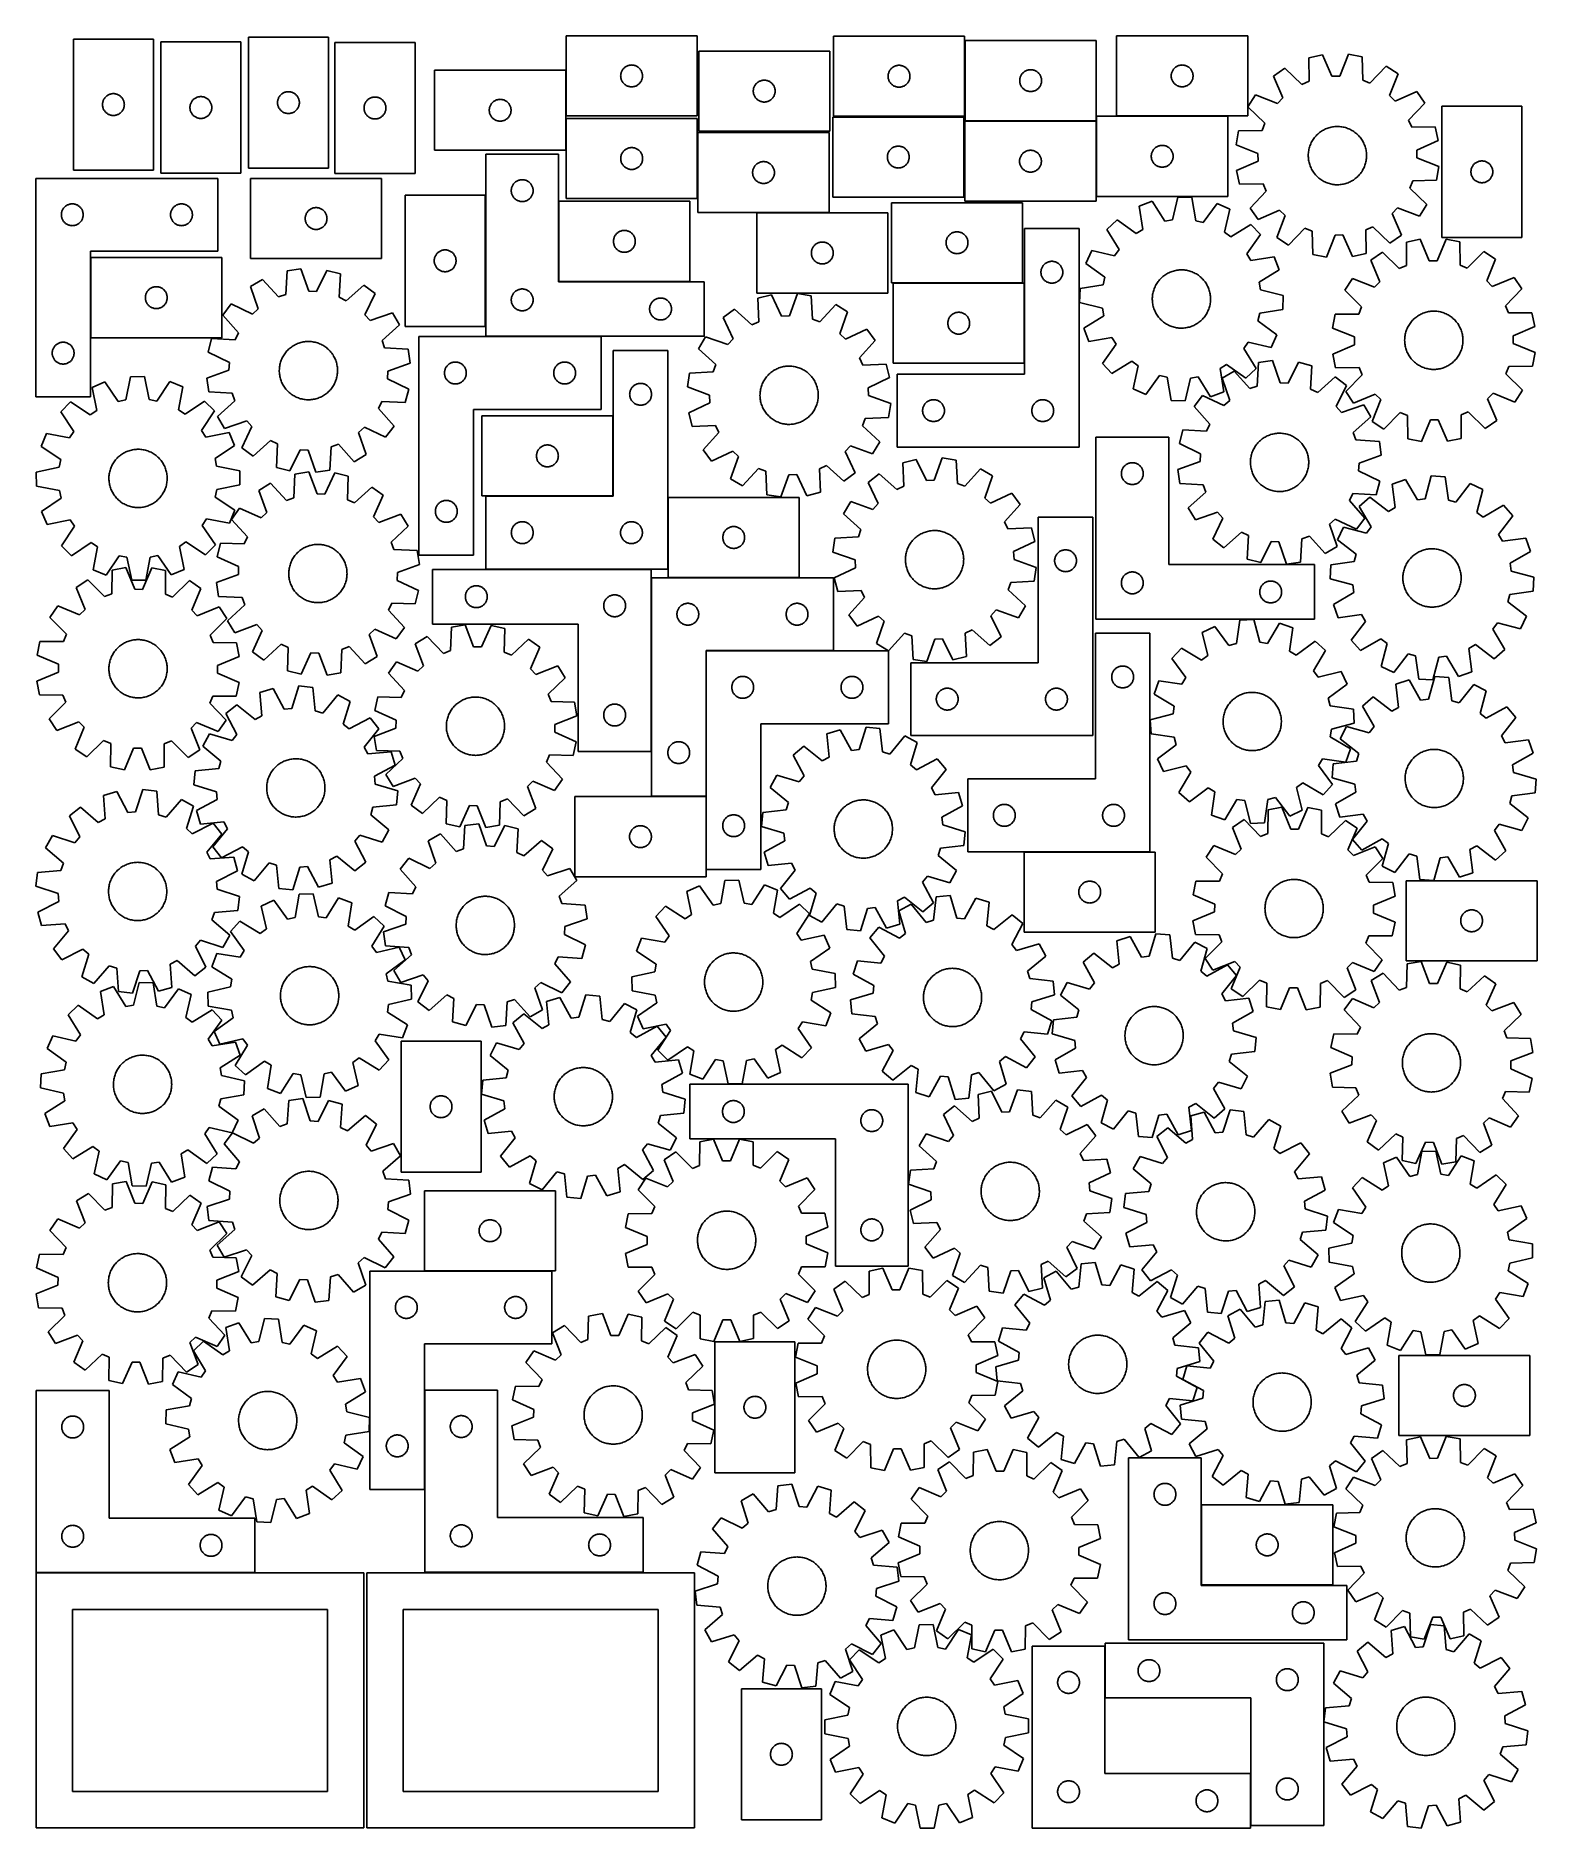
# Model space of a CAD drawing. Header units: millimetres. Extents: x 7 to 1243, y 7 to 1483.
import ezdxf

# ---------------------------------------------------------------- set-up
doc = ezdxf.new("R2010")
doc.units = ezdxf.units.MM
doc.layers.add('CUT', color=7, linetype='CONTINUOUS', true_color=0x000000)

msp = doc.modelspace()

# ---------------------------------------------------------------- linework, layer by layer
at = {"layer": 'CUT'}
for p, q in [((103.429135, 1480.385318), (37.429135, 1480.385318)), ((37.429135, 1480.385318), (37.429135, 1372.385318)), ((103.429135, 1372.385318), (103.429135, 1480.385318)), ((175.456601, 1477.948306), (109.456601, 1477.948306)), ((109.456601, 1477.948306), (109.456601, 1369.948306)), ((175.456601, 1369.948306), (175.456601, 1477.948306)), ((247.626279, 1482.013004), (181.626279, 1482.013004)), ((181.626279, 1482.013004), (181.626279, 1374.013004)), ((247.626279, 1374.013004), (247.626279, 1482.013004)), ((252.929313, 1477.567688), (252.929313, 1369.567688)), ((318.929313, 1477.567688), (252.929313, 1477.567688)), ((318.929313, 1369.567688), (318.929313, 1477.567688)), ((551.344113, 1482.995181), (443.344113, 1482.995181)), ((443.344113, 1482.995181), (443.344113, 1416.995181)), ((551.344113, 1416.995181), (551.344113, 1482.995181)), ((771.69885, 1482.737857), (663.69885, 1482.737857)), ((663.69885, 1482.737857), (663.69885, 1416.737857)), ((771.69885, 1416.737857), (771.69885, 1482.737857)), ((880.151609, 1479.115786), (772.151609, 1479.115786)), ((772.151609, 1479.115786), (772.151609, 1413.115786)), ((880.151609, 1413.115786), (880.151609, 1479.115786)), ((1004.96304, 1482.997866), (896.96304, 1482.997866)), ((896.96304, 1482.997866), (896.96304, 1416.997866)), ((1004.96304, 1416.997866), (1004.96304, 1482.997866)), ((660.625974, 1470.481509), (552.625974, 1470.481509)), ((552.625974, 1470.481509), (552.625974, 1404.481509)), ((660.625974, 1404.481509), (660.625974, 1470.481509)), ((1066.51997, 1467.409699), (1055.253468, 1464.929501)), ((1055.253468, 1464.929501), (1055.580622, 1445.555927)), ((1074.358565, 1449.689686), (1066.51997, 1467.409699)), ((1087.898759, 1467.844463), (1080.787064, 1449.820418)), ((1099.256781, 1465.824363), (1087.898759, 1467.844463)), ((1099.717543, 1446.453506), (1099.256781, 1465.824363)), ((443.075559, 1454.712466), (335.075559, 1454.712466)), ((335.075559, 1454.712466), (335.075559, 1388.712466)), ((443.075559, 1388.712466), (443.075559, 1454.712466)), ((488.344113, 1449.995181), (488.363383, 1450.583809)), ((488.363383, 1449.406553), (488.344113, 1449.995181)), ((488.363383, 1450.583809), (488.42111, 1451.169916)), ((488.42111, 1448.820445), (488.363383, 1449.406553)), ((488.42111, 1451.169916), (488.517046, 1451.750994)), ((488.517046, 1448.239368), (488.42111, 1448.820445)), ((488.517046, 1451.750994), (488.650781, 1452.324552)), ((488.650781, 1447.665809), (488.517046, 1448.239368)), ((488.650781, 1452.324552), (488.821742, 1452.888136)), ((488.821742, 1447.102226), (488.650781, 1447.665809)), ((488.821742, 1452.888136), (489.029198, 1453.439332)), ((489.029198, 1446.55103), (488.821742, 1447.102226)), ((489.029198, 1453.439332), (489.272259, 1453.975779)), ((489.272259, 1453.975779), (489.549885, 1454.495181)), ((489.549885, 1454.495181), (489.860887, 1454.995313)), ((489.860887, 1454.995313), (490.203933, 1455.474034)), ((490.203933, 1455.474034), (490.577555, 1455.929293)), ((490.577555, 1455.929293), (490.980152, 1456.359142)), ((490.980152, 1456.359142), (491.410001, 1456.761739)), ((491.410001, 1456.761739), (491.865261, 1457.135361)), ((491.865261, 1457.135361), (492.343981, 1457.478407)), ((492.343981, 1457.478407), (492.844113, 1457.789409)), ((492.844113, 1457.789409), (493.363515, 1458.067035)), ((493.363515, 1458.067035), (493.899963, 1458.310097)), ((493.899963, 1458.310097), (494.451158, 1458.517552)), ((494.451158, 1458.517552), (495.014742, 1458.688513)), ((495.014742, 1458.688513), (495.588301, 1458.822248)), ((495.588301, 1458.822248), (496.169378, 1458.918185)), ((496.169378, 1458.918185), (496.755485, 1458.975911)), ((496.755485, 1458.975911), (497.344113, 1458.995181)), ((497.344113, 1458.995181), (497.932742, 1458.975911)), ((497.932742, 1458.975911), (498.518849, 1458.918185)), ((498.518849, 1458.918185), (499.099926, 1458.822248)), ((499.099926, 1458.822248), (499.673485, 1458.688513)), ((499.673485, 1458.688513), (500.237069, 1458.517552)), ((500.237069, 1458.517552), (500.788264, 1458.310097)), ((500.788264, 1458.310097), (501.324712, 1458.067035)), ((501.324712, 1458.067035), (501.844113, 1457.789409)), ((501.844113, 1457.789409), (502.344246, 1457.478407)), ((502.344246, 1457.478407), (502.822966, 1457.135361)), ((502.822966, 1457.135361), (503.278226, 1456.761739)), ((503.278226, 1456.761739), (503.708074, 1456.359142)), ((503.708074, 1456.359142), (504.110672, 1455.929293)), ((504.110672, 1455.929293), (504.484293, 1455.474034)), ((504.484293, 1455.474034), (504.82734, 1454.995313)), ((504.82734, 1454.995313), (505.138342, 1454.495181)), ((505.138342, 1454.495181), (505.415968, 1453.975779)), ((505.415968, 1453.975779), (505.659029, 1453.439332)), ((505.659029, 1453.439332), (505.866485, 1452.888136)), ((505.866485, 1447.102226), (505.659029, 1446.55103)), ((505.866485, 1452.888136), (506.037446, 1452.324552)), ((506.037446, 1447.665809), (505.866485, 1447.102226)), ((506.037446, 1452.324552), (506.171181, 1451.750994)), ((506.171181, 1448.239368), (506.037446, 1447.665809)), ((506.171181, 1451.750994), (506.267117, 1451.169916)), ((506.267117, 1448.820445), (506.171181, 1448.239368)), ((506.267117, 1451.169916), (506.324844, 1450.583809)), ((506.324844, 1449.406553), (506.267117, 1448.820445)), ((506.324844, 1450.583809), (506.344113, 1449.995181)), ((506.344113, 1449.995181), (506.324844, 1449.406553)), ((708.69885, 1449.737857), (708.718119, 1450.326485)), ((708.718119, 1449.149228), (708.69885, 1449.737857)), ((708.718119, 1450.326485), (708.775846, 1450.912592)), ((708.775846, 1448.563121), (708.718119, 1449.149228)), ((708.775846, 1450.912592), (708.871782, 1451.493669)), ((708.871782, 1447.982044), (708.775846, 1448.563121)), ((708.871782, 1451.493669), (709.005517, 1452.067228)), ((709.005517, 1447.408485), (708.871782, 1447.982044)), ((709.005517, 1452.067228), (709.176479, 1452.630812)), ((709.176479, 1446.844901), (709.005517, 1447.408485)), ((709.176479, 1452.630812), (709.383934, 1453.182007)), ((709.383934, 1453.182007), (709.626995, 1453.718455)), ((709.626995, 1453.718455), (709.904621, 1454.237857)), ((709.904621, 1454.237857), (710.215623, 1454.737989)), ((710.215623, 1454.737989), (710.55867, 1455.216709)), ((710.55867, 1455.216709), (710.932291, 1455.671969)), ((710.932291, 1455.671969), (711.334889, 1456.101818)), ((711.334889, 1456.101818), (711.764737, 1456.504415)), ((711.764737, 1456.504415), (712.219997, 1456.878037)), ((712.219997, 1456.878037), (712.698718, 1457.221083)), ((712.698718, 1457.221083), (713.19885, 1457.532085)), ((713.19885, 1457.532085), (713.718252, 1457.809711)), ((713.718252, 1457.809711), (714.254699, 1458.052772)), ((714.254699, 1458.052772), (714.805895, 1458.260228)), ((714.805895, 1458.260228), (715.369478, 1458.431189)), ((715.369478, 1458.431189), (715.943037, 1458.564924)), ((715.943037, 1458.564924), (716.524114, 1458.66086)), ((716.524114, 1458.66086), (717.110222, 1458.718587)), ((717.110222, 1458.718587), (717.69885, 1458.737857)), ((717.69885, 1458.737857), (718.287478, 1458.718587)), ((718.287478, 1458.718587), (718.873585, 1458.66086)), ((718.873585, 1458.66086), (719.454663, 1458.564924)), ((719.454663, 1458.564924), (720.028221, 1458.431189)), ((720.028221, 1458.431189), (720.591805, 1458.260228)), ((720.591805, 1458.260228), (721.143001, 1458.052772)), ((721.143001, 1458.052772), (721.679448, 1457.809711)), ((721.679448, 1457.809711), (722.19885, 1457.532085)), ((722.19885, 1457.532085), (722.698982, 1457.221083)), ((722.698982, 1457.221083), (723.177703, 1456.878037)), ((723.177703, 1456.878037), (723.632962, 1456.504415)), ((723.632962, 1456.504415), (724.062811, 1456.101818)), ((724.062811, 1456.101818), (724.465408, 1455.671969)), ((724.465408, 1455.671969), (724.83903, 1455.216709)), ((724.83903, 1455.216709), (725.182076, 1454.737989)), ((725.182076, 1454.737989), (725.493078, 1454.237857)), ((725.493078, 1454.237857), (725.770704, 1453.718455)), ((725.770704, 1453.718455), (726.013766, 1453.182007)), ((726.013766, 1453.182007), (726.221221, 1452.630812)), ((726.221221, 1452.630812), (726.392182, 1452.067228)), ((726.392182, 1447.408485), (726.221221, 1446.844901)), ((726.392182, 1452.067228), (726.525917, 1451.493669)), ((726.525917, 1447.982044), (726.392182, 1447.408485)), ((726.525917, 1451.493669), (726.621854, 1450.912592)), ((726.621854, 1448.563121), (726.525917, 1447.982044)), ((726.621854, 1450.912592), (726.67958, 1450.326485)), ((726.67958, 1449.149228), (726.621854, 1448.563121)), ((726.67958, 1450.326485), (726.69885, 1449.737857)), ((726.69885, 1449.737857), (726.67958, 1449.149228)), ((817.170878, 1446.704414), (817.228605, 1447.290522)), ((817.228605, 1447.290522), (817.324541, 1447.871599)), ((817.324541, 1447.871599), (817.458276, 1448.445158)), ((817.458276, 1448.445158), (817.629237, 1449.008741)), ((817.629237, 1449.008741), (817.836693, 1449.559937)), ((817.836693, 1449.559937), (818.079754, 1450.096384)), ((818.079754, 1450.096384), (818.35738, 1450.615786)), ((818.35738, 1450.615786), (818.668382, 1451.115918)), ((818.668382, 1451.115918), (819.011428, 1451.594639)), ((819.011428, 1451.594639), (819.38505, 1452.049899)), ((819.38505, 1452.049899), (819.787648, 1452.479747)), ((819.787648, 1452.479747), (820.217496, 1452.882344)), ((820.217496, 1452.882344), (820.672756, 1453.255966)), ((820.672756, 1453.255966), (821.151476, 1453.599013)), ((821.151476, 1453.599013), (821.651609, 1453.910015)), ((821.651609, 1453.910015), (822.17101, 1454.187641)), ((822.17101, 1454.187641), (822.707458, 1454.430702)), ((822.707458, 1454.430702), (823.258653, 1454.638157)), ((823.258653, 1454.638157), (823.822237, 1454.809119)), ((823.822237, 1454.809119), (824.395796, 1454.942854)), ((824.395796, 1454.942854), (824.976873, 1455.03879)), ((824.976873, 1455.03879), (825.56298, 1455.096517)), ((825.56298, 1455.096517), (826.151609, 1455.115786)), ((826.151609, 1455.115786), (826.740237, 1455.096517)), ((826.740237, 1455.096517), (827.326344, 1455.03879)), ((827.326344, 1455.03879), (827.907421, 1454.942854)), ((827.907421, 1454.942854), (828.48098, 1454.809119)), ((828.48098, 1454.809119), (829.044564, 1454.638157)), ((829.044564, 1454.638157), (829.595759, 1454.430702)), ((829.595759, 1454.430702), (830.132207, 1454.187641)), ((830.132207, 1454.187641), (830.651609, 1453.910015)), ((830.651609, 1453.910015), (831.151741, 1453.599013)), ((831.151741, 1453.599013), (831.630461, 1453.255966)), ((831.630461, 1453.255966), (832.085721, 1452.882344)), ((832.085721, 1452.882344), (832.51557, 1452.479747)), ((832.51557, 1452.479747), (832.918167, 1452.049899)), ((832.918167, 1452.049899), (833.291789, 1451.594639)), ((833.291789, 1451.594639), (833.634835, 1451.115918)), ((833.634835, 1451.115918), (833.945837, 1450.615786)), ((833.945837, 1450.615786), (834.223463, 1450.096384)), ((834.223463, 1450.096384), (834.466524, 1449.559937)), ((834.466524, 1449.559937), (834.67398, 1449.008741)), ((834.67398, 1449.008741), (834.844941, 1448.445158)), ((834.844941, 1448.445158), (834.978676, 1447.871599)), ((834.978676, 1447.871599), (835.074612, 1447.290522)), ((835.074612, 1447.290522), (835.132339, 1446.704414)), ((941.96304, 1449.997866), (941.98231, 1450.586494)), ((941.98231, 1449.409238), (941.96304, 1449.997866)), ((941.98231, 1450.586494), (942.040037, 1451.172602)), ((942.040037, 1448.823131), (941.98231, 1449.409238)), ((942.040037, 1451.172602), (942.135973, 1451.753679)), ((942.135973, 1448.242053), (942.040037, 1448.823131)), ((942.135973, 1451.753679), (942.269708, 1452.327238)), ((942.269708, 1447.668495), (942.135973, 1448.242053)), ((942.269708, 1452.327238), (942.440669, 1452.890821)), ((942.440669, 1447.104911), (942.269708, 1447.668495)), ((942.440669, 1452.890821), (942.648125, 1453.442017)), ((942.648125, 1446.553715), (942.440669, 1447.104911)), ((942.648125, 1453.442017), (942.891186, 1453.978465)), ((942.891186, 1453.978465), (943.168812, 1454.497866)), ((943.168812, 1454.497866), (943.479814, 1454.997998)), ((943.479814, 1454.997998), (943.82286, 1455.476719)), ((943.82286, 1455.476719), (944.196482, 1455.931979)), ((944.196482, 1455.931979), (944.599079, 1456.361827)), ((944.599079, 1456.361827), (945.028928, 1456.764425)), ((945.028928, 1456.764425), (945.484188, 1457.138046)), ((945.484188, 1457.138046), (945.962908, 1457.481093)), ((945.962908, 1457.481093), (946.46304, 1457.792095)), ((946.46304, 1457.792095), (946.982442, 1458.069721)), ((946.982442, 1458.069721), (947.51889, 1458.312782)), ((947.51889, 1458.312782), (948.070085, 1458.520237)), ((948.070085, 1458.520237), (948.633669, 1458.691199)), ((948.633669, 1458.691199), (949.207228, 1458.824934)), ((949.207228, 1458.824934), (949.788305, 1458.92087)), ((949.788305, 1458.92087), (950.374412, 1458.978597)), ((950.374412, 1458.978597), (950.96304, 1458.997866)), ((950.96304, 1458.997866), (951.551669, 1458.978597)), ((951.551669, 1458.978597), (952.137776, 1458.92087)), ((952.137776, 1458.92087), (952.718853, 1458.824934)), ((952.718853, 1458.824934), (953.292412, 1458.691199)), ((953.292412, 1458.691199), (953.855996, 1458.520237)), ((953.855996, 1458.520237), (954.407191, 1458.312782)), ((954.407191, 1458.312782), (954.943639, 1458.069721)), ((954.943639, 1458.069721), (955.46304, 1457.792095)), ((955.46304, 1457.792095), (955.963173, 1457.481093)), ((955.963173, 1457.481093), (956.441893, 1457.138046)), ((956.441893, 1457.138046), (956.897153, 1456.764425)), ((956.897153, 1456.764425), (957.327001, 1456.361827)), ((957.327001, 1456.361827), (957.729599, 1455.931979)), ((957.729599, 1455.931979), (958.10322, 1455.476719)), ((958.10322, 1455.476719), (958.446267, 1454.997998)), ((958.446267, 1454.997998), (958.757269, 1454.497866)), ((958.757269, 1454.497866), (959.034895, 1453.978465)), ((959.034895, 1453.978465), (959.277956, 1453.442017)), ((959.277956, 1453.442017), (959.485412, 1452.890821)), ((959.485412, 1447.104911), (959.277956, 1446.553715)), ((959.485412, 1452.890821), (959.656373, 1452.327238)), ((959.656373, 1447.668495), (959.485412, 1447.104911)), ((959.656373, 1452.327238), (959.790108, 1451.753679)), ((959.790108, 1448.242053), (959.656373, 1447.668495)), ((959.790108, 1451.753679), (959.886044, 1451.172602)), ((959.886044, 1448.823131), (959.790108, 1448.242053)), ((959.886044, 1451.172602), (959.943771, 1450.586494)), ((959.943771, 1449.409238), (959.886044, 1448.823131)), ((959.943771, 1450.586494), (959.96304, 1449.997866)), ((959.96304, 1449.997866), (959.943771, 1449.409238)), ((1035.66842, 1456.346523), (1026.208659, 1449.743615)), ((1026.208659, 1449.743615), (1033.924856, 1431.969963)), ((1049.691492, 1442.975067), (1035.66842, 1456.346523)), ((1080.787064, 1449.820418), (1074.358565, 1449.689686)), ((1119.174583, 1458.044725), (1105.70673, 1444.114206)), ((1128.894968, 1451.831869), (1119.174583, 1458.044725)), ((1121.90775, 1433.759205), (1128.894968, 1451.831869)), ((63.288955, 1431.864171), (63.662577, 1432.31943)), ((63.662577, 1432.31943), (64.065174, 1432.749279)), ((64.065174, 1432.749279), (64.495023, 1433.151876)), ((64.495023, 1433.151876), (64.950282, 1433.525498)), ((64.950282, 1433.525498), (65.429003, 1433.868545)), ((65.429003, 1433.868545), (65.929135, 1434.179547)), ((65.929135, 1434.179547), (66.448537, 1434.457173)), ((66.448537, 1434.457173), (66.984984, 1434.700234)), ((66.984984, 1434.700234), (67.53618, 1434.907689)), ((67.53618, 1434.907689), (68.099764, 1435.078651)), ((68.099764, 1435.078651), (68.673322, 1435.212386)), ((68.673322, 1435.212386), (69.254399, 1435.308322)), ((69.254399, 1435.308322), (69.840507, 1435.366048)), ((69.840507, 1435.366048), (70.429135, 1435.385318)), ((70.429135, 1435.385318), (71.017763, 1435.366048)), ((71.017763, 1435.366048), (71.603871, 1435.308322)), ((71.603871, 1435.308322), (72.184948, 1435.212386)), ((72.184948, 1435.212386), (72.758506, 1435.078651)), ((72.758506, 1435.078651), (73.32209, 1434.907689)), ((73.32209, 1434.907689), (73.873286, 1434.700234)), ((73.873286, 1434.700234), (74.409733, 1434.457173)), ((74.409733, 1434.457173), (74.929135, 1434.179547)), ((74.929135, 1434.179547), (75.429267, 1433.868545)), ((75.429267, 1433.868545), (75.907988, 1433.525498)), ((75.907988, 1433.525498), (76.363247, 1433.151876)), ((76.363247, 1433.151876), (76.793096, 1432.749279)), ((76.793096, 1432.749279), (77.195693, 1432.31943)), ((77.195693, 1432.31943), (77.569315, 1431.864171)), ((138.476003, 1432.020161), (139.01245, 1432.263222)), ((139.01245, 1432.263222), (139.563646, 1432.470678)), ((139.563646, 1432.470678), (140.127229, 1432.641639)), ((140.127229, 1432.641639), (140.700788, 1432.775374)), ((140.700788, 1432.775374), (141.281865, 1432.87131)), ((141.281865, 1432.87131), (141.867973, 1432.929037)), ((141.867973, 1432.929037), (142.456601, 1432.948306)), ((142.456601, 1432.948306), (143.045229, 1432.929037)), ((143.045229, 1432.929037), (143.631337, 1432.87131)), ((143.631337, 1432.87131), (144.212414, 1432.775374)), ((144.212414, 1432.775374), (144.785972, 1432.641639)), ((144.785972, 1432.641639), (145.349556, 1432.470678)), ((145.349556, 1432.470678), (145.900752, 1432.263222)), ((145.900752, 1432.263222), (146.437199, 1432.020161)), ((206.554424, 1431.993602), (206.83205, 1432.513004)), ((206.83205, 1432.513004), (207.143052, 1433.013136)), ((207.143052, 1433.013136), (207.486098, 1433.491857)), ((207.486098, 1433.491857), (207.85972, 1433.947116)), ((207.85972, 1433.947116), (208.262318, 1434.376965)), ((208.262318, 1434.376965), (208.692166, 1434.779562)), ((208.692166, 1434.779562), (209.147426, 1435.153184)), ((209.147426, 1435.153184), (209.626146, 1435.49623)), ((209.626146, 1435.49623), (210.126279, 1435.807232)), ((210.126279, 1435.807232), (210.64568, 1436.084858)), ((210.64568, 1436.084858), (211.182128, 1436.327919)), ((211.182128, 1436.327919), (211.733323, 1436.535375)), ((211.733323, 1436.535375), (212.296907, 1436.706336)), ((212.296907, 1436.706336), (212.870466, 1436.840071)), ((212.870466, 1436.840071), (213.451543, 1436.936007)), ((213.451543, 1436.936007), (214.03765, 1436.993734)), ((214.03765, 1436.993734), (214.626279, 1437.013004)), ((214.626279, 1437.013004), (215.214907, 1436.993734)), ((215.214907, 1436.993734), (215.801014, 1436.936007)), ((215.801014, 1436.936007), (216.382091, 1436.840071)), ((216.382091, 1436.840071), (216.95565, 1436.706336)), ((216.95565, 1436.706336), (217.519234, 1436.535375)), ((217.519234, 1436.535375), (218.070429, 1436.327919)), ((218.070429, 1436.327919), (218.606877, 1436.084858)), ((218.606877, 1436.084858), (219.126279, 1435.807232)), ((219.126279, 1435.807232), (219.626411, 1435.49623)), ((219.626411, 1435.49623), (220.105131, 1435.153184)), ((220.105131, 1435.153184), (220.560391, 1434.779562)), ((220.560391, 1434.779562), (220.99024, 1434.376965)), ((220.99024, 1434.376965), (221.392837, 1433.947116)), ((221.392837, 1433.947116), (221.766459, 1433.491857)), ((221.766459, 1433.491857), (222.109505, 1433.013136)), ((222.109505, 1433.013136), (222.420507, 1432.513004)), ((222.420507, 1432.513004), (222.698133, 1431.993602)), ((283.036358, 1432.090059), (283.599942, 1432.261021)), ((283.599942, 1432.261021), (284.1735, 1432.394756)), ((284.1735, 1432.394756), (284.754578, 1432.490692)), ((284.754578, 1432.490692), (285.340685, 1432.548419)), ((285.340685, 1432.548419), (285.929313, 1432.567688)), ((285.929313, 1432.567688), (286.517942, 1432.548419)), ((286.517942, 1432.548419), (287.104049, 1432.490692)), ((287.104049, 1432.490692), (287.685126, 1432.394756)), ((287.685126, 1432.394756), (288.258685, 1432.261021)), ((288.258685, 1432.261021), (288.822269, 1432.090059)), ((489.272259, 1446.014583), (489.029198, 1446.55103)), ((489.549885, 1445.495181), (489.272259, 1446.014583)), ((489.860887, 1444.995049), (489.549885, 1445.495181)), ((490.203933, 1444.516328), (489.860887, 1444.995049)), ((490.577555, 1444.061068), (490.203933, 1444.516328)), ((490.980152, 1443.63122), (490.577555, 1444.061068)), ((491.410001, 1443.228622), (490.980152, 1443.63122)), ((491.865261, 1442.855001), (491.410001, 1443.228622)), ((492.343981, 1442.511954), (491.865261, 1442.855001)), ((492.844113, 1442.200952), (492.343981, 1442.511954)), ((493.363515, 1441.923326), (492.844113, 1442.200952)), ((493.899963, 1441.680265), (493.363515, 1441.923326)), ((494.451158, 1441.47281), (493.899963, 1441.680265)), ((495.014742, 1441.301848), (494.451158, 1441.47281)), ((495.588301, 1441.168113), (495.014742, 1441.301848)), ((496.169378, 1441.072177), (495.588301, 1441.168113)), ((496.755485, 1441.01445), (496.169378, 1441.072177)), ((497.344113, 1440.995181), (496.755485, 1441.01445)), ((497.932742, 1441.01445), (497.344113, 1440.995181)), ((498.518849, 1441.072177), (497.932742, 1441.01445)), ((499.099926, 1441.168113), (498.518849, 1441.072177)), ((499.673485, 1441.301848), (499.099926, 1441.168113)), ((500.237069, 1441.47281), (499.673485, 1441.301848)), ((500.788264, 1441.680265), (500.237069, 1441.47281)), ((501.324712, 1441.923326), (500.788264, 1441.680265)), ((501.844113, 1442.200952), (501.324712, 1441.923326)), ((502.344246, 1442.511954), (501.844113, 1442.200952)), ((502.822966, 1442.855001), (502.344246, 1442.511954)), ((503.278226, 1443.228622), (502.822966, 1442.855001)), ((503.708074, 1443.63122), (503.278226, 1443.228622)), ((504.110672, 1444.061068), (503.708074, 1443.63122)), ((504.484293, 1444.516328), (504.110672, 1444.061068)), ((504.82734, 1444.995049), (504.484293, 1444.516328)), ((505.138342, 1445.495181), (504.82734, 1444.995049)), ((505.415968, 1446.014583), (505.138342, 1445.495181)), ((505.659029, 1446.55103), (505.415968, 1446.014583)), ((597.625974, 1437.481509), (597.645243, 1438.070137)), ((597.645243, 1436.892881), (597.625974, 1437.481509)), ((597.645243, 1438.070137), (597.70297, 1438.656245)), ((597.70297, 1436.306773), (597.645243, 1436.892881)), ((597.70297, 1438.656245), (597.798906, 1439.237322)), ((597.798906, 1435.725696), (597.70297, 1436.306773)), ((597.798906, 1439.237322), (597.932641, 1439.81088)), ((597.932641, 1435.152137), (597.798906, 1435.725696)), ((597.932641, 1439.81088), (598.103603, 1440.374464)), ((598.103603, 1434.588554), (597.932641, 1435.152137)), ((598.103603, 1440.374464), (598.311058, 1440.92566)), ((598.311058, 1434.037358), (598.103603, 1434.588554)), ((598.311058, 1440.92566), (598.554119, 1441.462107)), ((598.554119, 1433.500911), (598.311058, 1434.037358)), ((598.554119, 1441.462107), (598.831745, 1441.981509)), ((598.831745, 1432.981509), (598.554119, 1433.500911)), ((598.831745, 1441.981509), (599.142747, 1442.481641)), ((599.142747, 1432.481377), (598.831745, 1432.981509)), ((599.142747, 1442.481641), (599.485794, 1442.960362)), ((599.485794, 1432.002656), (599.142747, 1432.481377)), ((599.485794, 1442.960362), (599.859416, 1443.415621)), ((599.859416, 1443.415621), (600.262013, 1443.84547)), ((600.262013, 1443.84547), (600.691861, 1444.248067)), ((600.691861, 1444.248067), (601.147121, 1444.621689)), ((601.147121, 1444.621689), (601.625842, 1444.964735)), ((601.625842, 1444.964735), (602.125974, 1445.275738)), ((602.125974, 1445.275738), (602.645376, 1445.553364)), ((602.645376, 1445.553364), (603.181823, 1445.796425)), ((603.181823, 1445.796425), (603.733019, 1446.00388)), ((603.733019, 1446.00388), (604.296602, 1446.174841)), ((604.296602, 1446.174841), (604.870161, 1446.308576)), ((604.870161, 1446.308576), (605.451238, 1446.404513)), ((605.451238, 1446.404513), (606.037346, 1446.462239)), ((606.037346, 1446.462239), (606.625974, 1446.481509)), ((606.625974, 1446.481509), (607.214602, 1446.462239)), ((607.214602, 1446.462239), (607.80071, 1446.404513)), ((607.80071, 1446.404513), (608.381787, 1446.308576)), ((608.381787, 1446.308576), (608.955345, 1446.174841)), ((608.955345, 1446.174841), (609.518929, 1446.00388)), ((609.518929, 1446.00388), (610.070125, 1445.796425)), ((610.070125, 1445.796425), (610.606572, 1445.553364)), ((610.606572, 1445.553364), (611.125974, 1445.275738)), ((611.125974, 1445.275738), (611.626106, 1444.964735)), ((611.626106, 1444.964735), (612.104827, 1444.621689)), ((612.104827, 1444.621689), (612.560086, 1444.248067)), ((612.560086, 1444.248067), (612.989935, 1443.84547)), ((612.989935, 1443.84547), (613.392532, 1443.415621)), ((613.392532, 1443.415621), (613.766154, 1442.960362)), ((613.766154, 1442.960362), (614.1092, 1442.481641)), ((614.1092, 1432.481377), (613.766154, 1432.002656)), ((614.1092, 1442.481641), (614.420202, 1441.981509)), ((614.420202, 1432.981509), (614.1092, 1432.481377)), ((614.420202, 1441.981509), (614.697828, 1441.462107)), ((614.697828, 1433.500911), (614.420202, 1432.981509)), ((614.697828, 1441.462107), (614.94089, 1440.92566)), ((614.94089, 1434.037358), (614.697828, 1433.500911)), ((614.94089, 1440.92566), (615.148345, 1440.374464)), ((615.148345, 1434.588554), (614.94089, 1434.037358)), ((615.148345, 1440.374464), (615.319306, 1439.81088)), ((615.319306, 1435.152137), (615.148345, 1434.588554)), ((615.319306, 1439.81088), (615.453041, 1439.237322)), ((615.453041, 1435.725696), (615.319306, 1435.152137)), ((615.453041, 1439.237322), (615.548978, 1438.656245)), ((615.548978, 1436.306773), (615.453041, 1435.725696)), ((615.548978, 1438.656245), (615.606704, 1438.070137)), ((615.606704, 1436.892881), (615.548978, 1436.306773)), ((615.606704, 1438.070137), (615.625974, 1437.481509)), ((615.625974, 1437.481509), (615.606704, 1436.892881)), ((709.383934, 1446.293706), (709.176479, 1446.844901)), ((709.626995, 1445.757258), (709.383934, 1446.293706)), ((709.904621, 1445.237857), (709.626995, 1445.757258)), ((710.215623, 1444.737724), (709.904621, 1445.237857)), ((710.55867, 1444.259004), (710.215623, 1444.737724)), ((710.932291, 1443.803744), (710.55867, 1444.259004)), ((711.334889, 1443.373896), (710.932291, 1443.803744)), ((711.764737, 1442.971298), (711.334889, 1443.373896)), ((712.219997, 1442.597676), (711.764737, 1442.971298)), ((712.698718, 1442.25463), (712.219997, 1442.597676)), ((713.19885, 1441.943628), (712.698718, 1442.25463)), ((713.718252, 1441.666002), (713.19885, 1441.943628)), ((714.254699, 1441.422941), (713.718252, 1441.666002)), ((714.805895, 1441.215485), (714.254699, 1441.422941)), ((715.369478, 1441.044524), (714.805895, 1441.215485)), ((715.943037, 1440.910789), (715.369478, 1441.044524)), ((716.524114, 1440.814853), (715.943037, 1440.910789)), ((717.110222, 1440.757126), (716.524114, 1440.814853)), ((717.69885, 1440.737857), (717.110222, 1440.757126)), ((718.287478, 1440.757126), (717.69885, 1440.737857)), ((718.873585, 1440.814853), (718.287478, 1440.757126)), ((719.454663, 1440.910789), (718.873585, 1440.814853)), ((720.028221, 1441.044524), (719.454663, 1440.910789)), ((720.591805, 1441.215485), (720.028221, 1441.044524)), ((721.143001, 1441.422941), (720.591805, 1441.215485)), ((721.679448, 1441.666002), (721.143001, 1441.422941)), ((722.19885, 1441.943628), (721.679448, 1441.666002)), ((722.698982, 1442.25463), (722.19885, 1441.943628)), ((723.177703, 1442.597676), (722.698982, 1442.25463)), ((723.632962, 1442.971298), (723.177703, 1442.597676)), ((724.062811, 1443.373896), (723.632962, 1442.971298)), ((724.465408, 1443.803744), (724.062811, 1443.373896)), ((724.83903, 1444.259004), (724.465408, 1443.803744)), ((725.182076, 1444.737724), (724.83903, 1444.259004)), ((725.493078, 1445.237857), (725.182076, 1444.737724)), ((725.770704, 1445.757258), (725.493078, 1445.237857)), ((726.013766, 1446.293706), (725.770704, 1445.757258)), ((726.221221, 1446.844901), (726.013766, 1446.293706)), ((817.151609, 1446.115786), (817.170878, 1446.704414)), ((817.170878, 1445.527158), (817.151609, 1446.115786)), ((817.228605, 1444.94105), (817.170878, 1445.527158)), ((817.324541, 1444.359973), (817.228605, 1444.94105)), ((817.458276, 1443.786415), (817.324541, 1444.359973)), ((817.629237, 1443.222831), (817.458276, 1443.786415)), ((817.836693, 1442.671635), (817.629237, 1443.222831)), ((818.079754, 1442.135188), (817.836693, 1442.671635)), ((818.35738, 1441.615786), (818.079754, 1442.135188)), ((818.668382, 1441.115654), (818.35738, 1441.615786)), ((819.011428, 1440.636933), (818.668382, 1441.115654)), ((819.38505, 1440.181674), (819.011428, 1440.636933)), ((819.787648, 1439.751825), (819.38505, 1440.181674)), ((820.217496, 1439.349228), (819.787648, 1439.751825)), ((820.672756, 1438.975606), (820.217496, 1439.349228)), ((821.151476, 1438.63256), (820.672756, 1438.975606)), ((821.651609, 1438.321558), (821.151476, 1438.63256)), ((822.17101, 1438.043932), (821.651609, 1438.321558)), ((822.707458, 1437.80087), (822.17101, 1438.043932)), ((823.258653, 1437.593415), (822.707458, 1437.80087)), ((823.822237, 1437.422454), (823.258653, 1437.593415)), ((824.395796, 1437.288719), (823.822237, 1437.422454)), ((824.976873, 1437.192782), (824.395796, 1437.288719)), ((825.56298, 1437.135056), (824.976873, 1437.192782)), ((826.151609, 1437.115786), (825.56298, 1437.135056)), ((826.740237, 1437.135056), (826.151609, 1437.115786)), ((827.326344, 1437.192782), (826.740237, 1437.135056)), ((827.907421, 1437.288719), (827.326344, 1437.192782)), ((828.48098, 1437.422454), (827.907421, 1437.288719)), ((829.044564, 1437.593415), (828.48098, 1437.422454)), ((829.595759, 1437.80087), (829.044564, 1437.593415)), ((830.132207, 1438.043932), (829.595759, 1437.80087)), ((830.651609, 1438.321558), (830.132207, 1438.043932)), ((831.151741, 1438.63256), (830.651609, 1438.321558)), ((831.630461, 1438.975606), (831.151741, 1438.63256)), ((832.085721, 1439.349228), (831.630461, 1438.975606)), ((832.51557, 1439.751825), (832.085721, 1439.349228)), ((832.918167, 1440.181674), (832.51557, 1439.751825)), ((833.291789, 1440.636933), (832.918167, 1440.181674)), ((833.634835, 1441.115654), (833.291789, 1440.636933)), ((833.945837, 1441.615786), (833.634835, 1441.115654)), ((834.223463, 1442.135188), (833.945837, 1441.615786)), ((834.466524, 1442.671635), (834.223463, 1442.135188)), ((834.67398, 1443.222831), (834.466524, 1442.671635)), ((834.844941, 1443.786415), (834.67398, 1443.222831)), ((834.978676, 1444.359973), (834.844941, 1443.786415)), ((835.074612, 1444.94105), (834.978676, 1444.359973)), ((835.132339, 1445.527158), (835.074612, 1444.94105)), ((835.132339, 1446.704414), (835.151609, 1446.115786)), ((835.151609, 1446.115786), (835.132339, 1445.527158)), ((942.891186, 1446.017268), (942.648125, 1446.553715)), ((943.168812, 1445.497866), (942.891186, 1446.017268)), ((943.479814, 1444.997734), (943.168812, 1445.497866)), ((943.82286, 1444.519013), (943.479814, 1444.997734)), ((944.196482, 1444.063754), (943.82286, 1444.519013)), ((944.599079, 1443.633905), (944.196482, 1444.063754)), ((945.028928, 1443.231308), (944.599079, 1443.633905)), ((945.484188, 1442.857686), (945.028928, 1443.231308)), ((945.962908, 1442.51464), (945.484188, 1442.857686)), ((946.46304, 1442.203638), (945.962908, 1442.51464)), ((946.982442, 1441.926012), (946.46304, 1442.203638)), ((947.51889, 1441.682951), (946.982442, 1441.926012)), ((948.070085, 1441.475495), (947.51889, 1441.682951)), ((948.633669, 1441.304534), (948.070085, 1441.475495)), ((949.207228, 1441.170799), (948.633669, 1441.304534)), ((949.788305, 1441.074863), (949.207228, 1441.170799)), ((950.374412, 1441.017136), (949.788305, 1441.074863)), ((950.96304, 1440.997866), (950.374412, 1441.017136)), ((951.551669, 1441.017136), (950.96304, 1440.997866)), ((952.137776, 1441.074863), (951.551669, 1441.017136)), ((952.718853, 1441.170799), (952.137776, 1441.074863)), ((953.292412, 1441.304534), (952.718853, 1441.170799)), ((953.855996, 1441.475495), (953.292412, 1441.304534)), ((954.407191, 1441.682951), (953.855996, 1441.475495)), ((954.943639, 1441.926012), (954.407191, 1441.682951)), ((955.46304, 1442.203638), (954.943639, 1441.926012)), ((955.963173, 1442.51464), (955.46304, 1442.203638)), ((956.441893, 1442.857686), (955.963173, 1442.51464)), ((956.897153, 1443.231308), (956.441893, 1442.857686)), ((957.327001, 1443.633905), (956.897153, 1443.231308)), ((957.729599, 1444.063754), (957.327001, 1443.633905)), ((958.10322, 1444.519013), (957.729599, 1444.063754)), ((958.446267, 1444.997734), (958.10322, 1444.519013)), ((958.757269, 1445.497866), (958.446267, 1444.997734)), ((959.034895, 1446.017268), (958.757269, 1445.497866)), ((959.277956, 1446.553715), (959.034895, 1446.017268)), ((1011.398998, 1434.319104), (1005.186142, 1424.598719)), ((1029.471662, 1427.331887), (1011.398998, 1434.319104)), ((1055.580622, 1445.555927), (1049.691492, 1442.975067)), ((1105.70673, 1444.114206), (1099.717543, 1446.453506)), ((1126.545827, 1429.306011), (1121.90775, 1433.759205)), ((1144.319479, 1437.022208), (1126.545827, 1429.306011)), ((1150.922387, 1427.562447), (1144.319479, 1437.022208)), ((61.429135, 1426.385318), (61.448405, 1426.973946)), ((61.448405, 1425.79669), (61.429135, 1426.385318)), ((61.448405, 1426.973946), (61.506131, 1427.560054)), ((61.506131, 1425.210582), (61.448405, 1425.79669)), ((61.506131, 1427.560054), (61.602067, 1428.141131)), ((61.602067, 1424.629505), (61.506131, 1425.210582)), ((61.602067, 1428.141131), (61.735803, 1428.71469)), ((61.735803, 1424.055947), (61.602067, 1424.629505)), ((61.735803, 1428.71469), (61.906764, 1429.278273)), ((61.906764, 1423.492363), (61.735803, 1424.055947)), ((61.906764, 1429.278273), (62.114219, 1429.829469)), ((62.114219, 1422.941167), (61.906764, 1423.492363)), ((62.114219, 1429.829469), (62.35728, 1430.365916)), ((62.35728, 1422.40472), (62.114219, 1422.941167)), ((62.35728, 1430.365916), (62.634906, 1430.885318)), ((62.634906, 1421.885318), (62.35728, 1422.40472)), ((62.634906, 1430.885318), (62.945908, 1431.38545)), ((62.945908, 1421.385186), (62.634906, 1421.885318)), ((62.945908, 1431.38545), (63.288955, 1431.864171)), ((63.288955, 1420.906465), (62.945908, 1421.385186)), ((63.662577, 1420.451206), (63.288955, 1420.906465)), ((64.065174, 1420.021357), (63.662577, 1420.451206)), ((64.495023, 1419.61876), (64.065174, 1420.021357)), ((64.950282, 1419.245138), (64.495023, 1419.61876)), ((65.429003, 1418.902092), (64.950282, 1419.245138)), ((65.929135, 1418.591089), (65.429003, 1418.902092)), ((66.448537, 1418.313463), (65.929135, 1418.591089)), ((66.984984, 1418.070402), (66.448537, 1418.313463)), ((67.53618, 1417.862947), (66.984984, 1418.070402)), ((68.099764, 1417.691986), (67.53618, 1417.862947)), ((68.673322, 1417.558251), (68.099764, 1417.691986)), ((69.254399, 1417.462314), (68.673322, 1417.558251)), ((69.840507, 1417.404588), (69.254399, 1417.462314)), ((71.603871, 1417.462314), (71.017763, 1417.404588)), ((72.184948, 1417.558251), (71.603871, 1417.462314)), ((72.758506, 1417.691986), (72.184948, 1417.558251)), ((73.32209, 1417.862947), (72.758506, 1417.691986)), ((73.873286, 1418.070402), (73.32209, 1417.862947)), ((74.409733, 1418.313463), (73.873286, 1418.070402)), ((74.929135, 1418.591089), (74.409733, 1418.313463)), ((75.429267, 1418.902092), (74.929135, 1418.591089)), ((75.907988, 1419.245138), (75.429267, 1418.902092)), ((76.363247, 1419.61876), (75.907988, 1419.245138)), ((76.793096, 1420.021357), (76.363247, 1419.61876)), ((77.195693, 1420.451206), (76.793096, 1420.021357)), ((77.569315, 1420.906465), (77.195693, 1420.451206)), ((77.569315, 1431.864171), (77.912362, 1431.38545)), ((77.912362, 1421.385186), (77.569315, 1420.906465)), ((77.912362, 1431.38545), (78.223364, 1430.885318)), ((78.223364, 1421.885318), (77.912362, 1421.385186)), ((78.223364, 1430.885318), (78.50099, 1430.365916)), ((78.50099, 1422.40472), (78.223364, 1421.885318)), ((78.50099, 1430.365916), (78.744051, 1429.829469)), ((78.744051, 1422.941167), (78.50099, 1422.40472)), ((78.744051, 1429.829469), (78.951506, 1429.278273)), ((78.951506, 1423.492363), (78.744051, 1422.941167)), ((78.951506, 1429.278273), (79.122467, 1428.71469)), ((79.122467, 1424.055947), (78.951506, 1423.492363)), ((79.122467, 1428.71469), (79.256203, 1428.141131)), ((79.256203, 1424.629505), (79.122467, 1424.055947)), ((79.256203, 1428.141131), (79.352139, 1427.560054)), ((79.352139, 1425.210582), (79.256203, 1424.629505)), ((79.352139, 1427.560054), (79.409865, 1426.973946)), ((79.409865, 1425.79669), (79.352139, 1425.210582)), ((79.409865, 1426.973946), (79.429135, 1426.385318)), ((79.429135, 1426.385318), (79.409865, 1425.79669)), ((133.456601, 1423.948306), (133.475871, 1424.536935)), ((133.475871, 1423.359678), (133.456601, 1423.948306)), ((133.475871, 1424.536935), (133.533597, 1425.123042)), ((133.533597, 1422.773571), (133.475871, 1423.359678)), ((133.533597, 1425.123042), (133.629533, 1425.704119)), ((133.629533, 1422.192494), (133.533597, 1422.773571)), ((133.629533, 1425.704119), (133.763268, 1426.277678)), ((133.763268, 1421.618935), (133.629533, 1422.192494)), ((133.763268, 1426.277678), (133.93423, 1426.841262)), ((133.93423, 1421.055351), (133.763268, 1421.618935)), ((133.93423, 1426.841262), (134.141685, 1427.392457)), ((134.141685, 1420.504156), (133.93423, 1421.055351)), ((134.141685, 1427.392457), (134.384746, 1427.928905)), ((134.384746, 1419.967708), (134.141685, 1420.504156)), ((134.384746, 1427.928905), (134.662372, 1428.448306)), ((134.662372, 1419.448306), (134.384746, 1419.967708)), ((134.662372, 1428.448306), (134.973374, 1428.948438)), ((134.973374, 1418.948174), (134.662372, 1419.448306)), ((134.973374, 1428.948438), (135.316421, 1429.427159)), ((135.316421, 1418.469454), (134.973374, 1418.948174)), ((135.316421, 1429.427159), (135.690043, 1429.882419)), ((135.690043, 1418.014194), (135.316421, 1418.469454)), ((135.690043, 1429.882419), (136.09264, 1430.312267)), ((136.09264, 1417.584345), (135.690043, 1418.014194)), ((136.09264, 1430.312267), (136.522488, 1430.714865)), ((136.522488, 1417.181748), (136.09264, 1417.584345)), ((136.522488, 1430.714865), (136.977748, 1431.088486)), ((136.977748, 1431.088486), (137.456469, 1431.431533)), ((137.456469, 1431.431533), (137.956601, 1431.742535)), ((137.956601, 1431.742535), (138.476003, 1432.020161)), ((146.437199, 1432.020161), (146.956601, 1431.742535)), ((146.956601, 1431.742535), (147.456733, 1431.431533)), ((147.456733, 1431.431533), (147.935454, 1431.088486)), ((147.935454, 1431.088486), (148.390713, 1430.714865)), ((148.390713, 1430.714865), (148.820562, 1430.312267)), ((148.820562, 1417.584345), (148.390713, 1417.181748)), ((148.820562, 1430.312267), (149.223159, 1429.882419)), ((149.223159, 1418.014194), (148.820562, 1417.584345)), ((149.223159, 1429.882419), (149.596781, 1429.427159)), ((149.596781, 1418.469454), (149.223159, 1418.014194)), ((149.596781, 1429.427159), (149.939827, 1428.948438)), ((149.939827, 1418.948174), (149.596781, 1418.469454)), ((149.939827, 1428.948438), (150.250829, 1428.448306)), ((150.250829, 1419.448306), (149.939827, 1418.948174)), ((150.250829, 1428.448306), (150.528455, 1427.928905)), ((150.528455, 1419.967708), (150.250829, 1419.448306)), ((150.528455, 1427.928905), (150.771517, 1427.392457)), ((150.771517, 1420.504156), (150.528455, 1419.967708)), ((150.771517, 1427.392457), (150.978972, 1426.841262)), ((150.978972, 1421.055351), (150.771517, 1420.504156)), ((150.978972, 1426.841262), (151.149933, 1426.277678)), ((151.149933, 1421.618935), (150.978972, 1421.055351)), ((151.149933, 1426.277678), (151.283668, 1425.704119)), ((151.283668, 1422.192494), (151.149933, 1421.618935)), ((151.283668, 1425.704119), (151.379605, 1425.123042)), ((151.379605, 1422.773571), (151.283668, 1422.192494)), ((151.379605, 1425.123042), (151.437331, 1424.536935)), ((151.437331, 1423.359678), (151.379605, 1422.773571)), ((151.437331, 1424.536935), (151.456601, 1423.948306)), ((151.456601, 1423.948306), (151.437331, 1423.359678)), ((205.626279, 1428.013004), (205.645548, 1428.601632)), ((205.645548, 1427.424376), (205.626279, 1428.013004)), ((205.645548, 1428.601632), (205.703275, 1429.187739)), ((205.703275, 1426.838268), (205.645548, 1427.424376)), ((205.703275, 1429.187739), (205.799211, 1429.768817)), ((205.799211, 1426.257191), (205.703275, 1426.838268)), ((205.799211, 1429.768817), (205.932946, 1430.342375)), ((205.932946, 1425.683632), (205.799211, 1426.257191)), ((205.932946, 1430.342375), (206.103907, 1430.905959)), ((206.103907, 1425.120048), (205.932946, 1425.683632)), ((206.103907, 1430.905959), (206.311363, 1431.457155)), ((206.311363, 1424.568853), (206.103907, 1425.120048)), ((206.311363, 1431.457155), (206.554424, 1431.993602)), ((206.554424, 1424.032405), (206.311363, 1424.568853)), ((206.83205, 1423.513004), (206.554424, 1424.032405)), ((207.143052, 1423.012872), (206.83205, 1423.513004)), ((207.486098, 1422.534151), (207.143052, 1423.012872)), ((207.85972, 1422.078891), (207.486098, 1422.534151)), ((208.262318, 1421.649043), (207.85972, 1422.078891)), ((208.692166, 1421.246445), (208.262318, 1421.649043)), ((209.147426, 1420.872824), (208.692166, 1421.246445)), ((209.626146, 1420.529777), (209.147426, 1420.872824)), ((210.126279, 1420.218775), (209.626146, 1420.529777)), ((210.64568, 1419.941149), (210.126279, 1420.218775)), ((211.182128, 1419.698088), (210.64568, 1419.941149)), ((211.733323, 1419.490633), (211.182128, 1419.698088)), ((212.296907, 1419.319671), (211.733323, 1419.490633)), ((212.870466, 1419.185936), (212.296907, 1419.319671)), ((213.451543, 1419.09), (212.870466, 1419.185936)), ((214.03765, 1419.032273), (213.451543, 1419.09)), ((214.626279, 1419.013004), (214.03765, 1419.032273)), ((215.214907, 1419.032273), (214.626279, 1419.013004)), ((215.801014, 1419.09), (215.214907, 1419.032273)), ((216.382091, 1419.185936), (215.801014, 1419.09)), ((216.95565, 1419.319671), (216.382091, 1419.185936)), ((217.519234, 1419.490633), (216.95565, 1419.319671)), ((218.070429, 1419.698088), (217.519234, 1419.490633)), ((218.606877, 1419.941149), (218.070429, 1419.698088)), ((219.126279, 1420.218775), (218.606877, 1419.941149)), ((219.626411, 1420.529777), (219.126279, 1420.218775)), ((220.105131, 1420.872824), (219.626411, 1420.529777)), ((220.560391, 1421.246445), (220.105131, 1420.872824)), ((220.99024, 1421.649043), (220.560391, 1421.246445)), ((221.392837, 1422.078891), (220.99024, 1421.649043)), ((221.766459, 1422.534151), (221.392837, 1422.078891)), ((222.109505, 1423.012872), (221.766459, 1422.534151)), ((222.420507, 1423.513004), (222.109505, 1423.012872)), ((222.698133, 1424.032405), (222.420507, 1423.513004)), ((222.698133, 1431.993602), (222.941194, 1431.457155)), ((222.941194, 1424.568853), (222.698133, 1424.032405)), ((222.941194, 1431.457155), (223.14865, 1430.905959)), ((223.14865, 1425.120048), (222.941194, 1424.568853)), ((223.14865, 1430.905959), (223.319611, 1430.342375)), ((223.319611, 1425.683632), (223.14865, 1425.120048)), ((223.319611, 1430.342375), (223.453346, 1429.768817)), ((223.453346, 1426.257191), (223.319611, 1425.683632)), ((223.453346, 1429.768817), (223.549282, 1429.187739)), ((223.549282, 1426.838268), (223.453346, 1426.257191)), ((223.549282, 1429.187739), (223.607009, 1428.601632)), ((223.607009, 1427.424376), (223.549282, 1426.838268)), ((223.607009, 1428.601632), (223.626279, 1428.013004)), ((223.626279, 1428.013004), (223.607009, 1427.424376)), ((276.929313, 1423.567688), (276.948583, 1424.156316)), ((276.948583, 1422.97906), (276.929313, 1423.567688)), ((276.948583, 1424.156316), (277.00631, 1424.742424)), ((277.00631, 1422.392953), (276.948583, 1422.97906)), ((277.00631, 1424.742424), (277.102246, 1425.323501)), ((277.102246, 1421.811875), (277.00631, 1422.392953)), ((277.102246, 1425.323501), (277.235981, 1425.89706)), ((277.235981, 1421.238317), (277.102246, 1421.811875)), ((277.235981, 1425.89706), (277.406942, 1426.460643)), ((277.406942, 1420.674733), (277.235981, 1421.238317)), ((277.406942, 1426.460643), (277.614398, 1427.011839)), ((277.614398, 1420.123537), (277.406942, 1420.674733)), ((277.614398, 1427.011839), (277.857459, 1427.548286)), ((277.857459, 1419.58709), (277.614398, 1420.123537)), ((277.857459, 1427.548286), (278.135085, 1428.067688)), ((278.135085, 1419.067688), (277.857459, 1419.58709)), ((278.135085, 1428.067688), (278.446087, 1428.56782)), ((278.446087, 1418.567556), (278.135085, 1419.067688)), ((278.446087, 1428.56782), (278.789133, 1429.046541)), ((278.789133, 1418.088835), (278.446087, 1418.567556)), ((278.789133, 1429.046541), (279.162755, 1429.501801)), ((279.162755, 1417.633576), (278.789133, 1418.088835)), ((279.162755, 1429.501801), (279.565352, 1429.931649)), ((279.565352, 1417.203727), (279.162755, 1417.633576)), ((279.565352, 1429.931649), (279.995201, 1430.334247)), ((279.995201, 1430.334247), (280.450461, 1430.707868)), ((280.450461, 1430.707868), (280.929181, 1431.050915)), ((280.929181, 1431.050915), (281.429313, 1431.361917)), ((281.429313, 1431.361917), (281.948715, 1431.639543)), ((281.948715, 1431.639543), (282.485162, 1431.882604)), ((282.485162, 1431.882604), (283.036358, 1432.090059)), ((288.822269, 1432.090059), (289.373464, 1431.882604)), ((289.373464, 1431.882604), (289.909912, 1431.639543)), ((289.909912, 1431.639543), (290.429313, 1431.361917)), ((290.429313, 1431.361917), (290.929445, 1431.050915)), ((290.929445, 1431.050915), (291.408166, 1430.707868)), ((291.408166, 1430.707868), (291.863426, 1430.334247)), ((291.863426, 1430.334247), (292.293274, 1429.931649)), ((292.293274, 1429.931649), (292.695872, 1429.501801)), ((292.695872, 1417.633576), (292.293274, 1417.203727)), ((292.695872, 1429.501801), (293.069493, 1429.046541)), ((293.069493, 1418.088835), (292.695872, 1417.633576)), ((293.069493, 1429.046541), (293.41254, 1428.56782)), ((293.41254, 1418.567556), (293.069493, 1418.088835)), ((293.41254, 1428.56782), (293.723542, 1428.067688)), ((293.723542, 1419.067688), (293.41254, 1418.567556)), ((293.723542, 1428.067688), (294.001168, 1427.548286)), ((294.001168, 1419.58709), (293.723542, 1419.067688)), ((294.001168, 1427.548286), (294.244229, 1427.011839)), ((294.244229, 1420.123537), (294.001168, 1419.58709)), ((294.244229, 1427.011839), (294.451685, 1426.460643)), ((294.451685, 1420.674733), (294.244229, 1420.123537)), ((294.451685, 1426.460643), (294.622646, 1425.89706)), ((294.622646, 1421.238317), (294.451685, 1420.674733)), ((294.622646, 1425.89706), (294.756381, 1425.323501)), ((294.756381, 1421.811875), (294.622646, 1421.238317)), ((294.756381, 1425.323501), (294.852317, 1424.742424)), ((294.852317, 1422.392953), (294.756381, 1421.811875)), ((294.852317, 1424.742424), (294.910044, 1424.156316)), ((294.910044, 1422.97906), (294.852317, 1422.392953)), ((294.910044, 1424.156316), (294.929313, 1423.567688)), ((294.929313, 1423.567688), (294.910044, 1422.97906)), ((380.075559, 1421.712466), (380.094828, 1422.301094)), ((380.094828, 1421.123838), (380.075559, 1421.712466)), ((380.094828, 1422.301094), (380.152555, 1422.887202)), ((380.152555, 1420.53773), (380.094828, 1421.123838)), ((380.152555, 1422.887202), (380.248491, 1423.468279)), ((380.248491, 1419.956653), (380.152555, 1420.53773)), ((380.248491, 1423.468279), (380.382226, 1424.041837)), ((380.382226, 1419.383095), (380.248491, 1419.956653)), ((380.382226, 1424.041837), (380.553188, 1424.605421)), ((380.553188, 1418.819511), (380.382226, 1419.383095)), ((380.553188, 1424.605421), (380.760643, 1425.156617)), ((380.760643, 1418.268315), (380.553188, 1418.819511)), ((380.760643, 1425.156617), (381.003704, 1425.693064)), ((381.003704, 1417.731868), (380.760643, 1418.268315)), ((381.003704, 1425.693064), (381.28133, 1426.212466)), ((381.28133, 1417.212466), (381.003704, 1417.731868)), ((381.28133, 1426.212466), (381.592332, 1426.712598)), ((381.592332, 1426.712598), (381.935379, 1427.191319)), ((381.935379, 1427.191319), (382.309, 1427.646578)), ((382.309, 1427.646578), (382.711598, 1428.076427)), ((382.711598, 1428.076427), (383.141446, 1428.479024)), ((383.141446, 1428.479024), (383.596706, 1428.852646)), ((383.596706, 1428.852646), (384.075427, 1429.195692)), ((384.075427, 1429.195692), (384.575559, 1429.506695)), ((384.575559, 1429.506695), (385.094961, 1429.784321)), ((385.094961, 1429.784321), (385.631408, 1430.027382)), ((385.631408, 1430.027382), (386.182604, 1430.234837)), ((386.182604, 1430.234837), (386.746187, 1430.405798)), ((386.746187, 1430.405798), (387.319746, 1430.539533)), ((387.319746, 1430.539533), (387.900823, 1430.63547)), ((387.900823, 1430.63547), (388.486931, 1430.693196)), ((388.486931, 1430.693196), (389.075559, 1430.712466)), ((389.075559, 1430.712466), (389.664187, 1430.693196)), ((389.664187, 1430.693196), (390.250294, 1430.63547)), ((390.250294, 1430.63547), (390.831372, 1430.539533)), ((390.831372, 1430.539533), (391.40493, 1430.405798)), ((391.40493, 1430.405798), (391.968514, 1430.234837)), ((391.968514, 1430.234837), (392.51971, 1430.027382)), ((392.51971, 1430.027382), (393.056157, 1429.784321)), ((393.056157, 1429.784321), (393.575559, 1429.506695)), ((393.575559, 1429.506695), (394.075691, 1429.195692)), ((394.075691, 1429.195692), (394.554412, 1428.852646)), ((394.554412, 1428.852646), (395.009671, 1428.479024)), ((395.009671, 1428.479024), (395.43952, 1428.076427)), ((395.43952, 1428.076427), (395.842117, 1427.646578)), ((395.842117, 1427.646578), (396.215739, 1427.191319)), ((396.215739, 1427.191319), (396.558785, 1426.712598)), ((396.558785, 1426.712598), (396.869787, 1426.212466)), ((396.869787, 1426.212466), (397.147413, 1425.693064)), ((397.147413, 1417.731868), (396.869787, 1417.212466)), ((397.147413, 1425.693064), (397.390475, 1425.156617)), ((397.390475, 1418.268315), (397.147413, 1417.731868)), ((397.390475, 1425.156617), (397.59793, 1424.605421)), ((397.59793, 1418.819511), (397.390475, 1418.268315)), ((397.59793, 1424.605421), (397.768891, 1424.041837)), ((397.768891, 1419.383095), (397.59793, 1418.819511)), ((397.768891, 1424.041837), (397.902626, 1423.468279)), ((397.902626, 1419.956653), (397.768891, 1419.383095)), ((397.902626, 1423.468279), (397.998562, 1422.887202)), ((397.998562, 1420.53773), (397.902626, 1419.956653)), ((397.998562, 1422.887202), (398.056289, 1422.301094)), ((398.056289, 1421.123838), (397.998562, 1420.53773)), ((398.056289, 1422.301094), (398.075559, 1421.712466)), ((398.075559, 1421.712466), (398.056289, 1421.123838)), ((599.859416, 1431.547397), (599.485794, 1432.002656)), ((600.262013, 1431.117548), (599.859416, 1431.547397)), ((600.691861, 1430.714951), (600.262013, 1431.117548)), ((601.147121, 1430.341329), (600.691861, 1430.714951)), ((601.625842, 1429.998282), (601.147121, 1430.341329)), ((602.125974, 1429.68728), (601.625842, 1429.998282)), ((602.645376, 1429.409654), (602.125974, 1429.68728)), ((603.181823, 1429.166593), (602.645376, 1429.409654)), ((603.733019, 1428.959138), (603.181823, 1429.166593)), ((604.296602, 1428.788176), (603.733019, 1428.959138)), ((604.870161, 1428.654441), (604.296602, 1428.788176)), ((605.451238, 1428.558505), (604.870161, 1428.654441)), ((606.037346, 1428.500779), (605.451238, 1428.558505)), ((606.625974, 1428.481509), (606.037346, 1428.500779)), ((607.214602, 1428.500779), (606.625974, 1428.481509)), ((607.80071, 1428.558505), (607.214602, 1428.500779)), ((608.381787, 1428.654441), (607.80071, 1428.558505)), ((608.955345, 1428.788176), (608.381787, 1428.654441)), ((609.518929, 1428.959138), (608.955345, 1428.788176)), ((610.070125, 1429.166593), (609.518929, 1428.959138)), ((610.606572, 1429.409654), (610.070125, 1429.166593)), ((611.125974, 1429.68728), (610.606572, 1429.409654)), ((611.626106, 1429.998282), (611.125974, 1429.68728)), ((612.104827, 1430.341329), (611.626106, 1429.998282)), ((612.560086, 1430.714951), (612.104827, 1430.341329)), ((612.989935, 1431.117548), (612.560086, 1430.714951)), ((613.392532, 1431.547397), (612.989935, 1431.117548)), ((613.766154, 1432.002656), (613.392532, 1431.547397)), ((1005.186142, 1424.598719), (1019.116661, 1411.130866)), ((1033.924856, 1431.969963), (1029.471662, 1427.331887)), ((1137.55093, 1413.539375), (1150.922387, 1427.562447)), ((1164.914104, 1424.974182), (1164.914104, 1316.974182)), ((1230.914104, 1424.974182), (1164.914104, 1424.974182)), ((1230.914104, 1316.974182), (1230.914104, 1424.974182)), ((70.429135, 1417.385318), (69.840507, 1417.404588)), ((71.017763, 1417.404588), (70.429135, 1417.385318)), ((136.977748, 1416.808126), (136.522488, 1417.181748)), ((137.456469, 1416.46508), (136.977748, 1416.808126)), ((137.956601, 1416.154078), (137.456469, 1416.46508)), ((138.476003, 1415.876452), (137.956601, 1416.154078)), ((139.01245, 1415.633391), (138.476003, 1415.876452)), ((139.563646, 1415.425935), (139.01245, 1415.633391)), ((140.127229, 1415.254974), (139.563646, 1415.425935)), ((140.700788, 1415.121239), (140.127229, 1415.254974)), ((141.281865, 1415.025303), (140.700788, 1415.121239)), ((141.867973, 1414.967576), (141.281865, 1415.025303)), ((142.456601, 1414.948306), (141.867973, 1414.967576)), ((143.045229, 1414.967576), (142.456601, 1414.948306)), ((143.631337, 1415.025303), (143.045229, 1414.967576)), ((144.212414, 1415.121239), (143.631337, 1415.025303)), ((144.785972, 1415.254974), (144.212414, 1415.121239)), ((145.349556, 1415.425935), (144.785972, 1415.254974)), ((145.900752, 1415.633391), (145.349556, 1415.425935)), ((146.437199, 1415.876452), (145.900752, 1415.633391)), ((146.956601, 1416.154078), (146.437199, 1415.876452)), ((147.456733, 1416.46508), (146.956601, 1416.154078)), ((147.935454, 1416.808126), (147.456733, 1416.46508)), ((148.390713, 1417.181748), (147.935454, 1416.808126)), ((279.995201, 1416.80113), (279.565352, 1417.203727)), ((280.450461, 1416.427508), (279.995201, 1416.80113)), ((280.929181, 1416.084462), (280.450461, 1416.427508)), ((281.429313, 1415.77346), (280.929181, 1416.084462)), ((281.948715, 1415.495834), (281.429313, 1415.77346)), ((282.485162, 1415.252772), (281.948715, 1415.495834)), ((283.036358, 1415.045317), (282.485162, 1415.252772)), ((283.599942, 1414.874356), (283.036358, 1415.045317)), ((284.1735, 1414.740621), (283.599942, 1414.874356)), ((284.754578, 1414.644685), (284.1735, 1414.740621)), ((285.340685, 1414.586958), (284.754578, 1414.644685)), ((285.929313, 1414.567688), (285.340685, 1414.586958)), ((286.517942, 1414.586958), (285.929313, 1414.567688)), ((287.104049, 1414.644685), (286.517942, 1414.586958)), ((287.685126, 1414.740621), (287.104049, 1414.644685)), ((288.258685, 1414.874356), (287.685126, 1414.740621)), ((288.822269, 1415.045317), (288.258685, 1414.874356)), ((289.373464, 1415.252772), (288.822269, 1415.045317)), ((289.909912, 1415.495834), (289.373464, 1415.252772)), ((290.429313, 1415.77346), (289.909912, 1415.495834)), ((290.929445, 1416.084462), (290.429313, 1415.77346)), ((291.408166, 1416.427508), (290.929445, 1416.084462)), ((291.863426, 1416.80113), (291.408166, 1416.427508)), ((292.293274, 1417.203727), (291.863426, 1416.80113)), ((381.592332, 1416.712334), (381.28133, 1417.212466)), ((381.935379, 1416.233613), (381.592332, 1416.712334)), ((382.309, 1415.778354), (381.935379, 1416.233613)), ((382.711598, 1415.348505), (382.309, 1415.778354)), ((383.141446, 1414.945908), (382.711598, 1415.348505)), ((383.596706, 1414.572286), (383.141446, 1414.945908)), ((384.075427, 1414.229239), (383.596706, 1414.572286)), ((384.575559, 1413.918237), (384.075427, 1414.229239)), ((385.094961, 1413.640611), (384.575559, 1413.918237)), ((385.631408, 1413.39755), (385.094961, 1413.640611)), ((386.182604, 1413.190095), (385.631408, 1413.39755)), ((386.746187, 1413.019133), (386.182604, 1413.190095)), ((387.319746, 1412.885398), (386.746187, 1413.019133)), ((387.900823, 1412.789462), (387.319746, 1412.885398)), ((388.486931, 1412.731736), (387.900823, 1412.789462)), ((389.075559, 1412.712466), (388.486931, 1412.731736)), ((389.664187, 1412.731736), (389.075559, 1412.712466)), ((390.250294, 1412.789462), (389.664187, 1412.731736)), ((390.831372, 1412.885398), (390.250294, 1412.789462)), ((391.40493, 1413.019133), (390.831372, 1412.885398)), ((391.968514, 1413.190095), (391.40493, 1413.019133)), ((392.51971, 1413.39755), (391.968514, 1413.190095)), ((393.056157, 1413.640611), (392.51971, 1413.39755)), ((393.575559, 1413.918237), (393.056157, 1413.640611)), ((394.075691, 1414.229239), (393.575559, 1413.918237)), ((394.554412, 1414.572286), (394.075691, 1414.229239)), ((395.009671, 1414.945908), (394.554412, 1414.572286)), ((395.43952, 1415.348505), (395.009671, 1414.945908)), ((395.842117, 1415.778354), (395.43952, 1415.348505)), ((396.215739, 1416.233613), (395.842117, 1415.778354)), ((396.558785, 1416.712334), (396.215739, 1416.233613)), ((396.869787, 1417.212466), (396.558785, 1416.712334)), ((443.344113, 1416.995181), (551.344113, 1416.995181)), ((551.421565, 1414.947332), (443.421565, 1414.947332)), ((443.421565, 1414.947332), (443.421565, 1348.947332)), ((551.421565, 1348.947332), (551.421565, 1414.947332)), ((660.053708, 1403.38312), (552.053708, 1403.38312)), ((552.053708, 1403.38312), (552.053708, 1337.38312)), ((552.625974, 1404.481509), (660.625974, 1404.481509)), ((660.053708, 1337.38312), (660.053708, 1403.38312)), ((771.090879, 1416.127261), (663.090879, 1416.127261)), ((663.090879, 1416.127261), (663.090879, 1350.127261)), ((663.69885, 1416.737857), (771.69885, 1416.737857)), ((771.090879, 1350.127261), (771.090879, 1416.127261)), ((880.022823, 1412.727606), (772.022823, 1412.727606)), ((772.022823, 1412.727606), (772.022823, 1346.727606)), ((772.151609, 1413.115786), (880.151609, 1413.115786)), ((880.022823, 1346.727606), (880.022823, 1412.727606)), ((988.53143, 1416.784487), (880.53143, 1416.784487)), ((880.53143, 1416.784487), (880.53143, 1350.784487)), ((896.96304, 1416.997866), (1004.96304, 1416.997866)), ((988.53143, 1350.784487), (988.53143, 1416.784487)), ((997.406503, 1404.680917), (995.386403, 1393.322895)), ((1016.777361, 1405.141679), (997.406503, 1404.680917)), ((1019.116661, 1411.130866), (1016.777361, 1405.141679)), ((1063.40877, 1402.655554), (1064.16924, 1403.272304)), ((1064.16924, 1403.272304), (1064.954233, 1403.857523)), ((1064.954233, 1403.857523), (1065.762444, 1404.410235)), ((1065.762444, 1404.410235), (1066.592526, 1404.929522)), ((1066.592526, 1404.929522), (1067.443098, 1405.414519)), ((1067.443098, 1405.414519), (1068.312745, 1405.864418)), ((1068.312745, 1405.864418), (1069.200019, 1406.278471)), ((1069.200019, 1406.278471), (1070.103443, 1406.65599)), ((1070.103443, 1406.65599), (1071.021514, 1406.996344)), ((1071.021514, 1406.996344), (1071.952703, 1407.298969)), ((1071.952703, 1407.298969), (1072.895461, 1407.563359)), ((1072.895461, 1407.563359), (1073.848219, 1407.789076)), ((1073.848219, 1407.789076), (1074.80939, 1407.975744)), ((1074.80939, 1407.975744), (1075.777376, 1408.123051)), ((1075.777376, 1408.123051), (1076.750564, 1408.230753)), ((1076.750564, 1408.230753), (1077.727335, 1408.298671)), ((1077.727335, 1408.298671), (1078.706064, 1408.326691)), ((1078.706064, 1408.326691), (1079.685121, 1408.314766)), ((1079.685121, 1408.314766), (1080.662877, 1408.262917)), ((1080.662877, 1408.262917), (1081.637705, 1408.17123)), ((1081.637705, 1408.17123), (1082.607981, 1408.039857)), ((1082.607981, 1408.039857), (1083.572092, 1407.869018)), ((1083.572092, 1407.869018), (1084.528432, 1407.658996)), ((1084.528432, 1407.658996), (1085.475409, 1407.410141)), ((1085.475409, 1407.410141), (1086.411448, 1407.122867)), ((1086.411448, 1407.122867), (1087.334991, 1406.797653)), ((1087.334991, 1406.797653), (1088.244499, 1406.435039)), ((1088.244499, 1406.435039), (1089.138461, 1406.035629)), ((1089.138461, 1406.035629), (1090.015387, 1405.600089)), ((1090.015387, 1405.600089), (1090.873818, 1405.129142)), ((1090.873818, 1405.129142), (1091.712326, 1404.623573)), ((1091.712326, 1404.623573), (1092.529515, 1404.084223)), ((1092.529515, 1404.084223), (1093.324024, 1403.51199)), ((1093.324024, 1403.51199), (1094.094531, 1402.907827)), ((1094.094531, 1402.907827), (1094.839754, 1402.272738)), ((1140.13179, 1407.650245), (1137.55093, 1413.539375)), ((1159.505365, 1407.977399), (1140.13179, 1407.650245)), ((1161.985563, 1396.710896), (1159.505365, 1407.977399)), ((335.075559, 1388.712466), (443.075559, 1388.712466)), ((490.655007, 1387.881445), (491.057604, 1388.311293)), ((491.057604, 1388.311293), (491.487453, 1388.71389)), ((491.487453, 1388.71389), (491.942712, 1389.087512)), ((491.942712, 1389.087512), (492.421433, 1389.430559)), ((492.421433, 1389.430559), (492.921565, 1389.741561)), ((492.921565, 1389.741561), (493.440967, 1390.019187)), ((493.440967, 1390.019187), (493.977414, 1390.262248)), ((493.977414, 1390.262248), (494.52861, 1390.469703)), ((494.52861, 1390.469703), (495.092194, 1390.640665)), ((495.092194, 1390.640665), (495.665752, 1390.7744)), ((495.665752, 1390.7744), (496.246829, 1390.870336)), ((496.246829, 1390.870336), (496.832937, 1390.928063)), ((496.832937, 1390.928063), (497.421565, 1390.947332)), ((497.421565, 1390.947332), (498.010193, 1390.928063)), ((498.010193, 1390.928063), (498.596301, 1390.870336)), ((498.596301, 1390.870336), (499.177378, 1390.7744)), ((499.177378, 1390.7744), (499.750937, 1390.640665)), ((499.750937, 1390.640665), (500.31452, 1390.469703)), ((500.31452, 1390.469703), (500.865716, 1390.262248)), ((500.865716, 1390.262248), (501.402163, 1390.019187)), ((501.402163, 1390.019187), (501.921565, 1389.741561)), ((501.921565, 1389.741561), (502.421697, 1389.430559)), ((502.421697, 1389.430559), (502.900418, 1389.087512)), ((502.900418, 1389.087512), (503.355678, 1388.71389)), ((503.355678, 1388.71389), (503.785526, 1388.311293)), ((503.785526, 1388.311293), (504.188123, 1387.881445)), ((709.29665, 1387.627261), (709.607652, 1388.127393)), ((709.607652, 1388.127393), (709.950698, 1388.606114)), ((709.950698, 1388.606114), (710.32432, 1389.061373)), ((710.32432, 1389.061373), (710.726918, 1389.491222)), ((710.726918, 1389.491222), (711.156766, 1389.893819)), ((711.156766, 1389.893819), (711.612026, 1390.267441)), ((711.612026, 1390.267441), (712.090746, 1390.610487)), ((712.090746, 1390.610487), (712.590879, 1390.921489)), ((712.590879, 1390.921489), (713.11028, 1391.199116)), ((713.11028, 1391.199116), (713.646728, 1391.442177)), ((713.646728, 1391.442177), (714.197923, 1391.649632)), ((714.197923, 1391.649632), (714.761507, 1391.820593)), ((714.761507, 1391.820593), (715.335066, 1391.954328)), ((715.335066, 1391.954328), (715.916143, 1392.050265)), ((715.916143, 1392.050265), (716.50225, 1392.107991)), ((716.50225, 1392.107991), (717.090879, 1392.127261)), ((717.090879, 1392.127261), (717.679507, 1392.107991)), ((717.679507, 1392.107991), (718.265614, 1392.050265)), ((718.265614, 1392.050265), (718.846691, 1391.954328)), ((718.846691, 1391.954328), (719.42025, 1391.820593)), ((719.42025, 1391.820593), (719.983834, 1391.649632)), ((719.983834, 1391.649632), (720.535029, 1391.442177)), ((720.535029, 1391.442177), (721.071477, 1391.199116)), ((721.071477, 1391.199116), (721.590879, 1390.921489)), ((721.590879, 1390.921489), (722.091011, 1390.610487)), ((722.091011, 1390.610487), (722.569731, 1390.267441)), ((722.569731, 1390.267441), (723.024991, 1389.893819)), ((723.024991, 1389.893819), (723.45484, 1389.491222)), ((723.45484, 1389.491222), (723.857437, 1389.061373)), ((723.857437, 1389.061373), (724.231059, 1388.606114)), ((724.231059, 1388.606114), (724.574105, 1388.127393)), ((724.574105, 1388.127393), (724.885107, 1387.627261)), ((822.042224, 1387.79946), (822.578672, 1388.042521)), ((822.578672, 1388.042521), (823.129867, 1388.249977)), ((823.129867, 1388.249977), (823.693451, 1388.420938)), ((823.693451, 1388.420938), (824.26701, 1388.554673)), ((824.26701, 1388.554673), (824.848087, 1388.650609)), ((824.848087, 1388.650609), (825.434194, 1388.708336)), ((825.434194, 1388.708336), (826.022823, 1388.727606)), ((826.022823, 1388.727606), (826.611451, 1388.708336)), ((826.611451, 1388.708336), (827.197558, 1388.650609)), ((827.197558, 1388.650609), (827.778635, 1388.554673)), ((827.778635, 1388.554673), (828.352194, 1388.420938)), ((828.352194, 1388.420938), (828.915778, 1388.249977)), ((828.915778, 1388.249977), (829.466973, 1388.042521)), ((829.466973, 1388.042521), (830.003421, 1387.79946)), ((926.459576, 1387.765086), (926.737202, 1388.284487)), ((926.737202, 1388.284487), (927.048204, 1388.784619)), ((927.048204, 1388.784619), (927.39125, 1389.26334)), ((927.39125, 1389.26334), (927.764872, 1389.7186)), ((927.764872, 1389.7186), (928.167469, 1390.148448)), ((928.167469, 1390.148448), (928.597318, 1390.551046)), ((928.597318, 1390.551046), (929.052577, 1390.924667)), ((929.052577, 1390.924667), (929.531298, 1391.267714)), ((929.531298, 1391.267714), (930.03143, 1391.578716)), ((930.03143, 1391.578716), (930.550832, 1391.856342)), ((930.550832, 1391.856342), (931.087279, 1392.099403)), ((931.087279, 1392.099403), (931.638475, 1392.306859)), ((931.638475, 1392.306859), (932.202059, 1392.47782)), ((932.202059, 1392.47782), (932.775617, 1392.611555)), ((932.775617, 1392.611555), (933.356695, 1392.707491)), ((933.356695, 1392.707491), (933.942802, 1392.765218)), ((933.942802, 1392.765218), (934.53143, 1392.784487)), ((934.53143, 1392.784487), (935.120058, 1392.765218)), ((935.120058, 1392.765218), (935.706166, 1392.707491)), ((935.706166, 1392.707491), (936.287243, 1392.611555)), ((936.287243, 1392.611555), (936.860802, 1392.47782)), ((936.860802, 1392.47782), (937.424386, 1392.306859)), ((937.424386, 1392.306859), (937.975581, 1392.099403)), ((937.975581, 1392.099403), (938.512029, 1391.856342)), ((938.512029, 1391.856342), (939.03143, 1391.578716)), ((939.03143, 1391.578716), (939.531562, 1391.267714)), ((939.531562, 1391.267714), (940.010283, 1390.924667)), ((940.010283, 1390.924667), (940.465543, 1390.551046)), ((940.465543, 1390.551046), (940.895391, 1390.148448)), ((940.895391, 1390.148448), (941.297989, 1389.7186)), ((941.297989, 1389.7186), (941.67161, 1389.26334)), ((941.67161, 1389.26334), (942.014657, 1388.784619)), ((942.014657, 1388.784619), (942.325659, 1388.284487)), ((942.325659, 1388.284487), (942.603285, 1387.765086)), ((995.386403, 1393.322895), (1013.410449, 1386.2112)), ((1055.120374, 1387.547649), (1055.271512, 1388.515044)), ((1055.271512, 1388.515044), (1055.461982, 1389.475469)), ((1055.461982, 1389.475469), (1055.691469, 1390.427326)), ((1055.691469, 1390.427326), (1055.959589, 1391.36903)), ((1055.959589, 1391.36903), (1056.265897, 1392.299014)), ((1056.265897, 1392.299014), (1056.609882, 1393.215731)), ((1056.609882, 1393.215731), (1056.990973, 1394.117654)), ((1056.990973, 1394.117654), (1057.408535, 1395.003282)), ((1057.408535, 1395.003282), (1057.861873, 1395.871141)), ((1057.861873, 1395.871141), (1058.350233, 1396.719787)), ((1058.350233, 1396.719787), (1058.872801, 1397.547808)), ((1058.872801, 1397.547808), (1059.428708, 1398.353824)), ((1059.428708, 1398.353824), (1060.017028, 1399.136495)), ((1060.017028, 1399.136495), (1060.636784, 1399.894518)), ((1060.636784, 1399.894518), (1061.286942, 1400.626631)), ((1061.286942, 1400.626631), (1061.96642, 1401.331616)), ((1061.96642, 1401.331616), (1062.674089, 1402.008299)), ((1062.674089, 1402.008299), (1063.40877, 1402.655554)), ((1094.839754, 1402.272738), (1095.558453, 1401.607781)), ((1095.558453, 1401.607781), (1096.24943, 1400.914063)), ((1096.24943, 1400.914063), (1096.911537, 1400.192738)), ((1096.911537, 1400.192738), (1097.543671, 1399.445007)), ((1097.543671, 1399.445007), (1098.144781, 1398.672115)), ((1098.144781, 1398.672115), (1098.713864, 1397.875347)), ((1098.713864, 1397.875347), (1099.249976, 1397.05603)), ((1099.249976, 1397.05603), (1099.752222, 1396.215528)), ((1099.752222, 1396.215528), (1100.219767, 1395.35524)), ((1100.219767, 1395.35524), (1100.651834, 1394.476596)), ((1100.651834, 1394.476596), (1101.047702, 1393.581061)), ((1101.047702, 1393.581061), (1101.406713, 1392.670124)), ((1101.406713, 1392.670124), (1101.728269, 1391.745302)), ((1101.728269, 1391.745302), (1102.011836, 1390.808133)), ((1102.011836, 1390.808133), (1102.256941, 1389.860178)), ((1102.256941, 1389.860178), (1102.463176, 1388.903014)), ((1102.463176, 1388.903014), (1102.630198, 1387.938235)), ((1102.630198, 1387.938235), (1102.757729, 1386.967446)), ((1144.26555, 1388.872302), (1161.985563, 1396.710896)), ((1144.396281, 1382.443803), (1144.26555, 1388.872302)), ((181.626279, 1374.013004), (247.626279, 1374.013004)), ((437.213193, 1385.477603), (377.213193, 1385.477603)), ((377.213193, 1385.477603), (377.213193, 1235.477603)), ((437.213193, 1280.477603), (437.213193, 1385.477603)), ((488.421565, 1381.947332), (488.440835, 1382.53596)), ((488.440835, 1381.358704), (488.421565, 1381.947332)), ((488.440835, 1382.53596), (488.498561, 1383.122068)), ((488.498561, 1380.772596), (488.440835, 1381.358704)), ((488.498561, 1383.122068), (488.594498, 1383.703145)), ((488.594498, 1380.191519), (488.498561, 1380.772596)), ((488.594498, 1383.703145), (488.728233, 1384.276704)), ((488.728233, 1379.617961), (488.594498, 1380.191519)), ((488.728233, 1384.276704), (488.899194, 1384.840287)), ((488.899194, 1379.054377), (488.728233, 1379.617961)), ((488.899194, 1384.840287), (489.106649, 1385.391483)), ((489.106649, 1378.503181), (488.899194, 1379.054377)), ((489.106649, 1385.391483), (489.349711, 1385.92793)), ((489.349711, 1377.966734), (489.106649, 1378.503181)), ((489.349711, 1385.92793), (489.627337, 1386.447332)), ((489.627337, 1377.447332), (489.349711, 1377.966734)), ((489.627337, 1386.447332), (489.938339, 1386.947464)), ((489.938339, 1376.9472), (489.627337, 1377.447332)), ((489.938339, 1386.947464), (490.281385, 1387.426185)), ((490.281385, 1376.468479), (489.938339, 1376.9472)), ((490.281385, 1387.426185), (490.655007, 1387.881445)), ((490.655007, 1376.01322), (490.281385, 1376.468479)), ((491.057604, 1375.583371), (490.655007, 1376.01322)), ((491.487453, 1375.180774), (491.057604, 1375.583371)), ((491.942712, 1374.807152), (491.487453, 1375.180774)), ((492.421433, 1374.464106), (491.942712, 1374.807152)), ((492.921565, 1374.153104), (492.421433, 1374.464106)), ((493.440967, 1373.875478), (492.921565, 1374.153104)), ((493.977414, 1373.632416), (493.440967, 1373.875478)), ((494.52861, 1373.424961), (493.977414, 1373.632416)), ((495.092194, 1373.254), (494.52861, 1373.424961)), ((495.665752, 1373.120265), (495.092194, 1373.254)), ((499.750937, 1373.254), (499.177378, 1373.120265)), ((500.31452, 1373.424961), (499.750937, 1373.254)), ((500.865716, 1373.632416), (500.31452, 1373.424961)), ((501.402163, 1373.875478), (500.865716, 1373.632416)), ((501.921565, 1374.153104), (501.402163, 1373.875478)), ((502.421697, 1374.464106), (501.921565, 1374.153104)), ((502.900418, 1374.807152), (502.421697, 1374.464106)), ((503.355678, 1375.180774), (502.900418, 1374.807152)), ((503.785526, 1375.583371), (503.355678, 1375.180774)), ((504.188123, 1376.01322), (503.785526, 1375.583371)), ((504.188123, 1387.881445), (504.561745, 1387.426185)), ((504.561745, 1376.468479), (504.188123, 1376.01322)), ((504.561745, 1387.426185), (504.904792, 1386.947464)), ((504.904792, 1376.9472), (504.561745, 1376.468479)), ((504.904792, 1386.947464), (505.215794, 1386.447332)), ((505.215794, 1377.447332), (504.904792, 1376.9472)), ((505.215794, 1386.447332), (505.49342, 1385.92793)), ((505.49342, 1377.966734), (505.215794, 1377.447332)), ((505.49342, 1385.92793), (505.736481, 1385.391483)), ((505.736481, 1378.503181), (505.49342, 1377.966734)), ((505.736481, 1385.391483), (505.943936, 1384.840287)), ((505.943936, 1379.054377), (505.736481, 1378.503181)), ((505.943936, 1384.840287), (506.114898, 1384.276704)), ((506.114898, 1379.617961), (505.943936, 1379.054377)), ((506.114898, 1384.276704), (506.248633, 1383.703145)), ((506.248633, 1380.191519), (506.114898, 1379.617961)), ((506.248633, 1383.703145), (506.344569, 1383.122068)), ((506.344569, 1380.772596), (506.248633, 1380.191519)), ((506.344569, 1383.122068), (506.402296, 1382.53596)), ((506.402296, 1381.358704), (506.344569, 1380.772596)), ((506.402296, 1382.53596), (506.421565, 1381.947332)), ((506.421565, 1381.947332), (506.402296, 1381.358704)), ((597.360376, 1372.712492), (597.531337, 1373.276075)), ((597.531337, 1373.276075), (597.738792, 1373.827271)), ((597.738792, 1373.827271), (597.981853, 1374.363718)), ((597.981853, 1374.363718), (598.25948, 1374.88312)), ((598.25948, 1374.88312), (598.570482, 1375.383252)), ((598.570482, 1375.383252), (598.913528, 1375.861973)), ((598.913528, 1375.861973), (599.28715, 1376.317233)), ((599.28715, 1376.317233), (599.689747, 1376.747081)), ((599.689747, 1376.747081), (600.119596, 1377.149678)), ((600.119596, 1377.149678), (600.574855, 1377.5233)), ((600.574855, 1377.5233), (601.053576, 1377.866347)), ((601.053576, 1377.866347), (601.553708, 1378.177349)), ((601.553708, 1378.177349), (602.07311, 1378.454975)), ((602.07311, 1378.454975), (602.609557, 1378.698036)), ((602.609557, 1378.698036), (603.160753, 1378.905491)), ((603.160753, 1378.905491), (603.724337, 1379.076453)), ((603.724337, 1379.076453), (604.297895, 1379.210188)), ((604.297895, 1379.210188), (604.878972, 1379.306124)), ((604.878972, 1379.306124), (605.46508, 1379.363851)), ((605.46508, 1379.363851), (606.053708, 1379.38312)), ((606.053708, 1379.38312), (606.642336, 1379.363851)), ((606.642336, 1379.363851), (607.228444, 1379.306124)), ((607.228444, 1379.306124), (607.809521, 1379.210188)), ((607.809521, 1379.210188), (608.38308, 1379.076453)), ((608.38308, 1379.076453), (608.946663, 1378.905491)), ((608.946663, 1378.905491), (609.497859, 1378.698036)), ((609.497859, 1378.698036), (610.034306, 1378.454975)), ((610.034306, 1378.454975), (610.553708, 1378.177349)), ((610.553708, 1378.177349), (611.05384, 1377.866347)), ((611.05384, 1377.866347), (611.532561, 1377.5233)), ((611.532561, 1377.5233), (611.98782, 1377.149678)), ((611.98782, 1377.149678), (612.417669, 1376.747081)), ((612.417669, 1376.747081), (612.820266, 1376.317233)), ((612.820266, 1376.317233), (613.193888, 1375.861973)), ((613.193888, 1375.861973), (613.536935, 1375.383252)), ((613.536935, 1375.383252), (613.847937, 1374.88312)), ((613.847937, 1374.88312), (614.125563, 1374.363718)), ((614.125563, 1374.363718), (614.368624, 1373.827271)), ((614.368624, 1373.827271), (614.576079, 1373.276075)), ((614.576079, 1373.276075), (614.747041, 1372.712492)), ((708.090879, 1383.127261), (708.110148, 1383.715889)), ((708.110148, 1382.538633), (708.090879, 1383.127261)), ((708.110148, 1383.715889), (708.167875, 1384.301997)), ((708.167875, 1381.952525), (708.110148, 1382.538633)), ((708.167875, 1384.301997), (708.263811, 1384.883074)), ((708.263811, 1381.371448), (708.167875, 1381.952525)), ((708.263811, 1384.883074), (708.397546, 1385.456632)), ((708.397546, 1380.797889), (708.263811, 1381.371448)), ((708.397546, 1385.456632), (708.568507, 1386.020216)), ((708.568507, 1380.234306), (708.397546, 1380.797889)), ((708.568507, 1386.020216), (708.775963, 1386.571412)), ((708.775963, 1379.68311), (708.568507, 1380.234306)), ((708.775963, 1386.571412), (709.019024, 1387.107859)), ((709.019024, 1379.146663), (708.775963, 1379.68311)), ((709.019024, 1387.107859), (709.29665, 1387.627261)), ((709.29665, 1378.627261), (709.019024, 1379.146663)), ((709.607652, 1378.127129), (709.29665, 1378.627261)), ((709.950698, 1377.648408), (709.607652, 1378.127129)), ((710.32432, 1377.193149), (709.950698, 1377.648408)), ((710.726918, 1376.7633), (710.32432, 1377.193149)), ((711.156766, 1376.360703), (710.726918, 1376.7633)), ((711.612026, 1375.987081), (711.156766, 1376.360703)), ((712.090746, 1375.644034), (711.612026, 1375.987081)), ((712.590879, 1375.333032), (712.090746, 1375.644034)), ((713.11028, 1375.055406), (712.590879, 1375.333032)), ((713.646728, 1374.812345), (713.11028, 1375.055406)), ((714.197923, 1374.60489), (713.646728, 1374.812345)), ((714.761507, 1374.433928), (714.197923, 1374.60489)), ((715.335066, 1374.300193), (714.761507, 1374.433928)), ((715.916143, 1374.204257), (715.335066, 1374.300193)), ((716.50225, 1374.146531), (715.916143, 1374.204257)), ((717.090879, 1374.127261), (716.50225, 1374.146531)), ((717.679507, 1374.146531), (717.090879, 1374.127261)), ((718.265614, 1374.204257), (717.679507, 1374.146531)), ((718.846691, 1374.300193), (718.265614, 1374.204257)), ((719.42025, 1374.433928), (718.846691, 1374.300193)), ((719.983834, 1374.60489), (719.42025, 1374.433928)), ((720.535029, 1374.812345), (719.983834, 1374.60489)), ((721.071477, 1375.055406), (720.535029, 1374.812345)), ((721.590879, 1375.333032), (721.071477, 1375.055406)), ((722.091011, 1375.644034), (721.590879, 1375.333032)), ((722.569731, 1375.987081), (722.091011, 1375.644034)), ((723.024991, 1376.360703), (722.569731, 1375.987081)), ((723.45484, 1376.7633), (723.024991, 1376.360703)), ((723.857437, 1377.193149), (723.45484, 1376.7633)), ((724.231059, 1377.648408), (723.857437, 1377.193149)), ((724.574105, 1378.127129), (724.231059, 1377.648408)), ((724.885107, 1378.627261), (724.574105, 1378.127129)), ((724.885107, 1387.627261), (725.162733, 1387.107859)), ((725.162733, 1379.146663), (724.885107, 1378.627261)), ((725.162733, 1387.107859), (725.405794, 1386.571412)), ((725.405794, 1379.68311), (725.162733, 1379.146663)), ((725.405794, 1386.571412), (725.61325, 1386.020216)), ((725.61325, 1380.234306), (725.405794, 1379.68311)), ((725.61325, 1386.020216), (725.784211, 1385.456632)), ((725.784211, 1380.797889), (725.61325, 1380.234306)), ((725.784211, 1385.456632), (725.917946, 1384.883074)), ((725.917946, 1381.371448), (725.784211, 1380.797889)), ((725.917946, 1384.883074), (726.013882, 1384.301997)), ((726.013882, 1381.952525), (725.917946, 1381.371448)), ((726.013882, 1384.301997), (726.071609, 1383.715889)), ((726.071609, 1382.538633), (726.013882, 1381.952525)), ((726.071609, 1383.715889), (726.090879, 1383.127261)), ((726.090879, 1383.127261), (726.071609, 1382.538633)), ((817.022823, 1379.727606), (817.042092, 1380.316234)), ((817.042092, 1379.138977), (817.022823, 1379.727606)), ((817.042092, 1380.316234), (817.099819, 1380.902341)), ((817.099819, 1378.55287), (817.042092, 1379.138977)), ((817.099819, 1380.902341), (817.195755, 1381.483419)), ((817.195755, 1377.971793), (817.099819, 1378.55287)), ((817.195755, 1381.483419), (817.32949, 1382.056977)), ((817.32949, 1377.398234), (817.195755, 1377.971793)), ((817.32949, 1382.056977), (817.500451, 1382.620561)), ((817.500451, 1376.83465), (817.32949, 1377.398234)), ((817.500451, 1382.620561), (817.707907, 1383.171757)), ((817.707907, 1376.283455), (817.500451, 1376.83465)), ((817.707907, 1383.171757), (817.950968, 1383.708204)), ((817.950968, 1375.747007), (817.707907, 1376.283455)), ((817.950968, 1383.708204), (818.228594, 1384.227606)), ((818.228594, 1375.227606), (817.950968, 1375.747007)), ((818.228594, 1384.227606), (818.539596, 1384.727738)), ((818.539596, 1374.727474), (818.228594, 1375.227606)), ((818.539596, 1384.727738), (818.882642, 1385.206458)), ((818.882642, 1374.248753), (818.539596, 1374.727474)), ((818.882642, 1385.206458), (819.256264, 1385.661718)), ((819.256264, 1373.793493), (818.882642, 1374.248753)), ((819.256264, 1385.661718), (819.658861, 1386.091567)), ((819.658861, 1373.363645), (819.256264, 1373.793493)), ((819.658861, 1386.091567), (820.08871, 1386.494164)), ((820.08871, 1372.961047), (819.658861, 1373.363645)), ((820.08871, 1386.494164), (820.54397, 1386.867786)), ((820.54397, 1386.867786), (821.02269, 1387.210832)), ((821.02269, 1387.210832), (821.522823, 1387.521834)), ((821.522823, 1387.521834), (822.042224, 1387.79946)), ((830.003421, 1387.79946), (830.522823, 1387.521834)), ((830.522823, 1387.521834), (831.022955, 1387.210832)), ((831.022955, 1387.210832), (831.501675, 1386.867786)), ((831.501675, 1386.867786), (831.956935, 1386.494164)), ((831.956935, 1386.494164), (832.386784, 1386.091567)), ((832.386784, 1373.363645), (831.956935, 1372.961047)), ((832.386784, 1386.091567), (832.789381, 1385.661718)), ((832.789381, 1373.793493), (832.386784, 1373.363645)), ((832.789381, 1385.661718), (833.163003, 1385.206458)), ((833.163003, 1374.248753), (832.789381, 1373.793493)), ((833.163003, 1385.206458), (833.506049, 1384.727738)), ((833.506049, 1374.727474), (833.163003, 1374.248753)), ((833.506049, 1384.727738), (833.817051, 1384.227606)), ((833.817051, 1375.227606), (833.506049, 1374.727474)), ((833.817051, 1384.227606), (834.094677, 1383.708204)), ((834.094677, 1375.747007), (833.817051, 1375.227606)), ((834.094677, 1383.708204), (834.337738, 1383.171757)), ((834.337738, 1376.283455), (834.094677, 1375.747007)), ((834.337738, 1383.171757), (834.545194, 1382.620561)), ((834.545194, 1376.83465), (834.337738, 1376.283455)), ((834.545194, 1382.620561), (834.716155, 1382.056977)), ((834.716155, 1377.398234), (834.545194, 1376.83465)), ((834.716155, 1382.056977), (834.84989, 1381.483419)), ((834.84989, 1377.971793), (834.716155, 1377.398234)), ((834.84989, 1381.483419), (834.945826, 1380.902341)), ((834.945826, 1378.55287), (834.84989, 1377.971793)), ((834.945826, 1380.902341), (835.003553, 1380.316234)), ((835.003553, 1379.138977), (834.945826, 1378.55287)), ((835.003553, 1380.316234), (835.022823, 1379.727606)), ((835.022823, 1379.727606), (835.003553, 1379.138977)), ((925.53143, 1383.784487), (925.5507, 1384.373116)), ((925.5507, 1383.195859), (925.53143, 1383.784487)), ((925.5507, 1384.373116), (925.608427, 1384.959223)), ((925.608427, 1382.609752), (925.5507, 1383.195859)), ((925.608427, 1384.959223), (925.704363, 1385.5403)), ((925.704363, 1382.028675), (925.608427, 1382.609752)), ((925.704363, 1385.5403), (925.838098, 1386.113859)), ((925.838098, 1381.455116), (925.704363, 1382.028675)), ((925.838098, 1386.113859), (926.009059, 1386.677443)), ((926.009059, 1380.891532), (925.838098, 1381.455116)), ((926.009059, 1386.677443), (926.216515, 1387.228638)), ((926.216515, 1380.340337), (926.009059, 1380.891532)), ((926.216515, 1387.228638), (926.459576, 1387.765086)), ((926.459576, 1379.803889), (926.216515, 1380.340337)), ((926.737202, 1379.284487), (926.459576, 1379.803889)), ((927.048204, 1378.784355), (926.737202, 1379.284487)), ((927.39125, 1378.305635), (927.048204, 1378.784355)), ((927.764872, 1377.850375), (927.39125, 1378.305635)), ((928.167469, 1377.420526), (927.764872, 1377.850375)), ((928.597318, 1377.017929), (928.167469, 1377.420526)), ((929.052577, 1376.644307), (928.597318, 1377.017929)), ((929.531298, 1376.301261), (929.052577, 1376.644307)), ((930.03143, 1375.990259), (929.531298, 1376.301261)), ((930.550832, 1375.712633), (930.03143, 1375.990259)), ((931.087279, 1375.469572), (930.550832, 1375.712633)), ((931.638475, 1375.262116), (931.087279, 1375.469572)), ((932.202059, 1375.091155), (931.638475, 1375.262116)), ((932.775617, 1374.95742), (932.202059, 1375.091155)), ((933.356695, 1374.861484), (932.775617, 1374.95742)), ((933.942802, 1374.803757), (933.356695, 1374.861484)), ((934.53143, 1374.784487), (933.942802, 1374.803757)), ((935.120058, 1374.803757), (934.53143, 1374.784487)), ((935.706166, 1374.861484), (935.120058, 1374.803757)), ((936.287243, 1374.95742), (935.706166, 1374.861484)), ((936.860802, 1375.091155), (936.287243, 1374.95742)), ((937.424386, 1375.262116), (936.860802, 1375.091155)), ((937.975581, 1375.469572), (937.424386, 1375.262116)), ((938.512029, 1375.712633), (937.975581, 1375.469572)), ((939.03143, 1375.990259), (938.512029, 1375.712633)), ((939.531562, 1376.301261), (939.03143, 1375.990259)), ((940.010283, 1376.644307), (939.531562, 1376.301261)), ((940.465543, 1377.017929), (940.010283, 1376.644307)), ((940.895391, 1377.420526), (940.465543, 1377.017929)), ((941.297989, 1377.850375), (940.895391, 1377.420526)), ((941.67161, 1378.305635), (941.297989, 1377.850375)), ((942.014657, 1378.784355), (941.67161, 1378.305635)), ((942.325659, 1379.284487), (942.014657, 1378.784355)), ((942.603285, 1379.803889), (942.325659, 1379.284487)), ((942.603285, 1387.765086), (942.846346, 1387.228638)), ((942.846346, 1380.340337), (942.603285, 1379.803889)), ((942.846346, 1387.228638), (943.053801, 1386.677443)), ((943.053801, 1380.891532), (942.846346, 1380.340337)), ((943.053801, 1386.677443), (943.224763, 1386.113859)), ((943.224763, 1381.455116), (943.053801, 1380.891532)), ((943.224763, 1386.113859), (943.358498, 1385.5403)), ((943.358498, 1382.028675), (943.224763, 1381.455116)), ((943.358498, 1385.5403), (943.454434, 1384.959223)), ((943.454434, 1382.609752), (943.358498, 1382.028675)), ((943.454434, 1384.959223), (943.512161, 1384.373116)), ((943.512161, 1383.195859), (943.454434, 1382.609752)), ((943.512161, 1384.373116), (943.53143, 1383.784487)), ((943.53143, 1383.784487), (943.512161, 1383.195859)), ((1013.54118, 1379.782702), (995.821168, 1371.944107)), ((1013.410449, 1386.2112), (1013.54118, 1379.782702)), ((1054.905145, 1384.61979), (1054.937038, 1385.5984)), ((1054.913194, 1383.640693), (1054.905145, 1384.61979)), ((1054.961173, 1382.66274), (1054.913194, 1383.640693)), ((1054.937038, 1385.5984), (1055.008821, 1386.574895)), ((1055.049001, 1381.687557), (1054.961173, 1382.66274)), ((1055.008821, 1386.574895), (1055.120374, 1387.547649)), ((1055.176532, 1380.716768), (1055.049001, 1381.687557)), ((1055.343554, 1379.751989), (1055.176532, 1380.716768)), ((1055.54979, 1378.794825), (1055.343554, 1379.751989)), ((1055.794894, 1377.84687), (1055.54979, 1378.794825)), ((1056.078461, 1376.909702), (1055.794894, 1377.84687)), ((1056.400018, 1375.984879), (1056.078461, 1376.909702)), ((1056.759029, 1375.073942), (1056.400018, 1375.984879)), ((1057.154897, 1374.178407), (1056.759029, 1375.073942)), ((1057.586963, 1373.299764), (1057.154897, 1374.178407)), ((1058.054508, 1372.439475), (1057.586963, 1373.299764)), ((1100.398195, 1373.651721), (1099.944857, 1372.783862)), ((1100.815757, 1374.53735), (1100.398195, 1373.651721)), ((1101.196848, 1375.439272), (1100.815757, 1374.53735)), ((1101.540834, 1376.355989), (1101.196848, 1375.439272)), ((1101.847142, 1377.285973), (1101.540834, 1376.355989)), ((1102.115262, 1378.227677), (1101.847142, 1377.285973)), ((1102.344748, 1379.179534), (1102.115262, 1378.227677)), ((1102.535218, 1380.139959), (1102.344748, 1379.179534)), ((1102.686356, 1381.107354), (1102.535218, 1380.139959)), ((1102.797909, 1382.080108), (1102.686356, 1381.107354)), ((1102.757729, 1386.967446), (1102.845557, 1385.992264)), ((1102.869692, 1383.056603), (1102.797909, 1382.080108)), ((1102.845557, 1385.992264), (1102.893536, 1385.01431)), ((1102.901585, 1384.035213), (1102.869692, 1383.056603)), ((1102.893536, 1385.01431), (1102.901585, 1384.035213)), ((1162.420327, 1375.332108), (1144.396281, 1382.443803)), ((1160.400227, 1363.974086), (1162.420327, 1375.332108)), ((1189.087037, 1372.729995), (1189.220772, 1373.303554)), ((1189.220772, 1373.303554), (1189.391733, 1373.867138)), ((1189.391733, 1373.867138), (1189.599188, 1374.418333)), ((1189.599188, 1374.418333), (1189.84225, 1374.954781)), ((1189.84225, 1374.954781), (1190.119876, 1375.474182)), ((1190.119876, 1375.474182), (1190.430878, 1375.974315)), ((1190.430878, 1375.974315), (1190.773924, 1376.453035)), ((1190.773924, 1376.453035), (1191.147546, 1376.908295)), ((1191.147546, 1376.908295), (1191.550143, 1377.338143)), ((1191.550143, 1377.338143), (1191.979992, 1377.740741)), ((1191.979992, 1377.740741), (1192.435251, 1378.114362)), ((1192.435251, 1378.114362), (1192.913972, 1378.457409)), ((1192.913972, 1378.457409), (1193.414104, 1378.768411)), ((1193.414104, 1378.768411), (1193.933506, 1379.046037)), ((1193.933506, 1379.046037), (1194.469953, 1379.289098)), ((1194.469953, 1379.289098), (1195.021149, 1379.496554)), ((1195.021149, 1379.496554), (1195.584733, 1379.667515)), ((1195.584733, 1379.667515), (1196.158291, 1379.80125)), ((1196.158291, 1379.80125), (1196.739368, 1379.897186)), ((1196.739368, 1379.897186), (1197.325476, 1379.954913)), ((1197.325476, 1379.954913), (1197.914104, 1379.974182)), ((1197.914104, 1379.974182), (1198.502732, 1379.954913)), ((1198.502732, 1379.954913), (1199.08884, 1379.897186)), ((1199.08884, 1379.897186), (1199.669917, 1379.80125)), ((1199.669917, 1379.80125), (1200.243476, 1379.667515)), ((1200.243476, 1379.667515), (1200.807059, 1379.496554)), ((1200.807059, 1379.496554), (1201.358255, 1379.289098)), ((1201.358255, 1379.289098), (1201.894702, 1379.046037)), ((1201.894702, 1379.046037), (1202.414104, 1378.768411)), ((1202.414104, 1378.768411), (1202.914236, 1378.457409)), ((1202.914236, 1378.457409), (1203.392957, 1378.114362)), ((1203.392957, 1378.114362), (1203.848217, 1377.740741)), ((1203.848217, 1377.740741), (1204.278065, 1377.338143)), ((1204.278065, 1377.338143), (1204.680662, 1376.908295)), ((1204.680662, 1376.908295), (1205.054284, 1376.453035)), ((1205.054284, 1376.453035), (1205.397331, 1375.974315)), ((1205.397331, 1375.974315), (1205.708333, 1375.474182)), ((1205.708333, 1375.474182), (1205.985959, 1374.954781)), ((1205.985959, 1374.954781), (1206.22902, 1374.418333)), ((1206.22902, 1374.418333), (1206.436475, 1373.867138)), ((1206.436475, 1373.867138), (1206.607437, 1373.303554)), ((1206.607437, 1373.303554), (1206.741172, 1372.729995)), ((6.517264, 1365.606261), (6.517264, 1185.606261)), ((156.517264, 1365.606261), (6.517264, 1365.606261)), ((37.429135, 1372.385318), (103.429135, 1372.385318)), ((109.456601, 1369.948306), (175.456601, 1369.948306)), ((156.517264, 1305.606261), (156.517264, 1365.606261)), ((291.418452, 1365.514227), (183.418452, 1365.514227)), ((183.418452, 1365.514227), (183.418452, 1299.514227)), ((252.929313, 1369.567688), (318.929313, 1369.567688)), ((291.418452, 1299.514227), (291.418452, 1365.514227)), ((398.519861, 1357.806974), (398.690822, 1358.370558)), ((398.690822, 1358.370558), (398.898277, 1358.921753)), ((398.898277, 1358.921753), (399.141339, 1359.458201)), ((399.141339, 1359.458201), (399.418965, 1359.977603)), ((399.418965, 1359.977603), (399.729967, 1360.477735)), ((399.729967, 1360.477735), (400.073013, 1360.956455)), ((400.073013, 1360.956455), (400.446635, 1361.411715)), ((400.446635, 1361.411715), (400.849232, 1361.841564)), ((400.849232, 1361.841564), (401.279081, 1362.244161)), ((401.279081, 1362.244161), (401.73434, 1362.617783)), ((401.73434, 1362.617783), (402.213061, 1362.960829)), ((402.213061, 1362.960829), (402.713193, 1363.271831)), ((402.713193, 1363.271831), (403.232595, 1363.549457)), ((403.232595, 1363.549457), (403.769042, 1363.792518)), ((403.769042, 1363.792518), (404.320238, 1363.999974)), ((404.320238, 1363.999974), (404.883822, 1364.170935)), ((404.883822, 1364.170935), (405.45738, 1364.30467)), ((405.45738, 1364.30467), (406.038458, 1364.400606)), ((406.038458, 1364.400606), (406.624565, 1364.458333)), ((406.624565, 1364.458333), (407.213193, 1364.477603)), ((407.213193, 1364.477603), (407.801821, 1364.458333)), ((407.801821, 1364.458333), (408.387929, 1364.400606)), ((408.387929, 1364.400606), (408.969006, 1364.30467)), ((408.969006, 1364.30467), (409.542565, 1364.170935)), ((409.542565, 1364.170935), (410.106148, 1363.999974)), ((410.106148, 1363.999974), (410.657344, 1363.792518)), ((410.657344, 1363.792518), (411.193791, 1363.549457)), ((411.193791, 1363.549457), (411.713193, 1363.271831)), ((411.713193, 1363.271831), (412.213325, 1362.960829)), ((412.213325, 1362.960829), (412.692046, 1362.617783)), ((412.692046, 1362.617783), (413.147306, 1362.244161)), ((413.147306, 1362.244161), (413.577154, 1361.841564)), ((413.577154, 1361.841564), (413.979752, 1361.411715)), ((413.979752, 1361.411715), (414.353373, 1360.956455)), ((414.353373, 1360.956455), (414.69642, 1360.477735)), ((414.69642, 1360.477735), (415.007422, 1359.977603)), ((415.007422, 1359.977603), (415.285048, 1359.458201)), ((415.285048, 1359.458201), (415.528109, 1358.921753)), ((415.528109, 1358.921753), (415.735564, 1358.370558)), ((415.735564, 1358.370558), (415.906526, 1357.806974)), ((496.246829, 1373.024328), (495.665752, 1373.120265)), ((496.832937, 1372.966602), (496.246829, 1373.024328)), ((497.421565, 1372.947332), (496.832937, 1372.966602)), ((498.010193, 1372.966602), (497.421565, 1372.947332)), ((498.596301, 1373.024328), (498.010193, 1372.966602)), ((499.177378, 1373.120265), (498.596301, 1373.024328)), ((597.053708, 1370.38312), (597.072978, 1370.971748)), ((597.072978, 1369.794492), (597.053708, 1370.38312)), ((597.072978, 1370.971748), (597.130704, 1371.557856)), ((597.130704, 1369.208384), (597.072978, 1369.794492)), ((597.130704, 1371.557856), (597.226641, 1372.138933)), ((597.226641, 1368.627307), (597.130704, 1369.208384)), ((597.226641, 1372.138933), (597.360376, 1372.712492)), ((597.360376, 1368.053749), (597.226641, 1368.627307)), ((597.531337, 1367.490165), (597.360376, 1368.053749)), ((597.738792, 1366.938969), (597.531337, 1367.490165)), ((597.981853, 1366.402522), (597.738792, 1366.938969)), ((598.25948, 1365.88312), (597.981853, 1366.402522)), ((598.570482, 1365.382988), (598.25948, 1365.88312)), ((598.913528, 1364.904267), (598.570482, 1365.382988)), ((599.28715, 1364.449008), (598.913528, 1364.904267)), ((599.689747, 1364.019159), (599.28715, 1364.449008)), ((600.119596, 1363.616562), (599.689747, 1364.019159)), ((600.574855, 1363.24294), (600.119596, 1363.616562)), ((601.053576, 1362.899894), (600.574855, 1363.24294)), ((601.553708, 1362.588892), (601.053576, 1362.899894)), ((602.07311, 1362.311266), (601.553708, 1362.588892)), ((602.609557, 1362.068204), (602.07311, 1362.311266)), ((603.160753, 1361.860749), (602.609557, 1362.068204)), ((603.724337, 1361.689788), (603.160753, 1361.860749)), ((604.297895, 1361.556053), (603.724337, 1361.689788)), ((604.878972, 1361.460116), (604.297895, 1361.556053)), ((605.46508, 1361.40239), (604.878972, 1361.460116)), ((606.053708, 1361.38312), (605.46508, 1361.40239)), ((606.642336, 1361.40239), (606.053708, 1361.38312)), ((607.228444, 1361.460116), (606.642336, 1361.40239)), ((607.809521, 1361.556053), (607.228444, 1361.460116)), ((608.38308, 1361.689788), (607.809521, 1361.556053)), ((608.946663, 1361.860749), (608.38308, 1361.689788)), ((609.497859, 1362.068204), (608.946663, 1361.860749)), ((610.034306, 1362.311266), (609.497859, 1362.068204)), ((610.553708, 1362.588892), (610.034306, 1362.311266)), ((611.05384, 1362.899894), (610.553708, 1362.588892)), ((611.532561, 1363.24294), (611.05384, 1362.899894)), ((611.98782, 1363.616562), (611.532561, 1363.24294)), ((612.417669, 1364.019159), (611.98782, 1363.616562)), ((612.820266, 1364.449008), (612.417669, 1364.019159)), ((613.193888, 1364.904267), (612.820266, 1364.449008)), ((613.536935, 1365.382988), (613.193888, 1364.904267)), ((613.847937, 1365.88312), (613.536935, 1365.382988)), ((614.125563, 1366.402522), (613.847937, 1365.88312)), ((614.368624, 1366.938969), (614.125563, 1366.402522)), ((614.576079, 1367.490165), (614.368624, 1366.938969)), ((614.747041, 1368.053749), (614.576079, 1367.490165)), ((614.747041, 1372.712492), (614.880776, 1372.138933)), ((614.880776, 1368.627307), (614.747041, 1368.053749)), ((614.880776, 1372.138933), (614.976712, 1371.557856)), ((614.976712, 1369.208384), (614.880776, 1368.627307)), ((614.976712, 1371.557856), (615.034438, 1370.971748)), ((615.034438, 1369.794492), (614.976712, 1369.208384)), ((615.034438, 1370.971748), (615.053708, 1370.38312)), ((615.053708, 1370.38312), (615.034438, 1369.794492)), ((820.54397, 1372.587426), (820.08871, 1372.961047)), ((821.02269, 1372.244379), (820.54397, 1372.587426)), ((821.522823, 1371.933377), (821.02269, 1372.244379)), ((822.042224, 1371.655751), (821.522823, 1371.933377)), ((822.578672, 1371.41269), (822.042224, 1371.655751)), ((823.129867, 1371.205234), (822.578672, 1371.41269)), ((823.693451, 1371.034273), (823.129867, 1371.205234)), ((824.26701, 1370.900538), (823.693451, 1371.034273)), ((824.848087, 1370.804602), (824.26701, 1370.900538)), ((825.434194, 1370.746875), (824.848087, 1370.804602)), ((826.022823, 1370.727606), (825.434194, 1370.746875)), ((826.611451, 1370.746875), (826.022823, 1370.727606)), ((827.197558, 1370.804602), (826.611451, 1370.746875)), ((827.778635, 1370.900538), (827.197558, 1370.804602)), ((828.352194, 1371.034273), (827.778635, 1370.900538)), ((828.915778, 1371.205234), (828.352194, 1371.034273)), ((829.466973, 1371.41269), (828.915778, 1371.205234)), ((830.003421, 1371.655751), (829.466973, 1371.41269)), ((830.522823, 1371.933377), (830.003421, 1371.655751)), ((831.022955, 1372.244379), (830.522823, 1371.933377)), ((831.501675, 1372.587426), (831.022955, 1372.244379)), ((831.956935, 1372.961047), (831.501675, 1372.587426)), ((995.821168, 1371.944107), (998.301366, 1360.677604)), ((998.301366, 1360.677604), (1017.67494, 1361.004758)), ((1017.67494, 1361.004758), (1020.2558, 1355.115629)), ((1058.556755, 1371.598973), (1058.054508, 1372.439475)), ((1059.092866, 1370.779656), (1058.556755, 1371.598973)), ((1059.66195, 1369.982888), (1059.092866, 1370.779656)), ((1060.263059, 1369.209996), (1059.66195, 1369.982888)), ((1060.895193, 1368.462265), (1060.263059, 1369.209996)), ((1061.5573, 1367.74094), (1060.895193, 1368.462265)), ((1062.248278, 1367.047222), (1061.5573, 1367.74094)), ((1062.966976, 1366.382265), (1062.248278, 1367.047222)), ((1063.712199, 1365.747176), (1062.966976, 1366.382265)), ((1064.482707, 1365.143013), (1063.712199, 1365.747176)), ((1065.277216, 1364.57078), (1064.482707, 1365.143013)), ((1066.094404, 1364.03143), (1065.277216, 1364.57078)), ((1066.932912, 1363.525861), (1066.094404, 1364.03143)), ((1067.791343, 1363.054914), (1066.932912, 1363.525861)), ((1068.668269, 1362.619374), (1067.791343, 1363.054914)), ((1069.562231, 1362.219964), (1068.668269, 1362.619374)), ((1070.47174, 1361.85735), (1069.562231, 1362.219964)), ((1071.395282, 1361.532136), (1070.47174, 1361.85735)), ((1072.331321, 1361.244862), (1071.395282, 1361.532136)), ((1073.278299, 1360.996007), (1072.331321, 1361.244862)), ((1074.234639, 1360.785985), (1073.278299, 1360.996007)), ((1075.198749, 1360.615146), (1074.234639, 1360.785985)), ((1076.169026, 1360.483773), (1075.198749, 1360.615146)), ((1077.143853, 1360.392086), (1076.169026, 1360.483773)), ((1078.121609, 1360.340237), (1077.143853, 1360.392086)), ((1079.100666, 1360.328313), (1078.121609, 1360.340237)), ((1080.079395, 1360.356332), (1079.100666, 1360.328313)), ((1081.056166, 1360.42425), (1080.079395, 1360.356332)), ((1082.029355, 1360.531952), (1081.056166, 1360.42425)), ((1082.99734, 1360.679259), (1082.029355, 1360.531952)), ((1083.958511, 1360.865927), (1082.99734, 1360.679259)), ((1084.911269, 1361.091644), (1083.958511, 1360.865927)), ((1085.854027, 1361.356034), (1084.911269, 1361.091644)), ((1086.785216, 1361.658659), (1085.854027, 1361.356034)), ((1087.703287, 1361.999014), (1086.785216, 1361.658659)), ((1088.606711, 1362.376532), (1087.703287, 1361.999014)), ((1089.493985, 1362.790585), (1088.606711, 1362.376532)), ((1090.363632, 1363.240485), (1089.493985, 1362.790585)), ((1091.214204, 1363.725481), (1090.363632, 1363.240485)), ((1092.044287, 1364.244768), (1091.214204, 1363.725481)), ((1092.852497, 1364.797481), (1092.044287, 1364.244768)), ((1093.63749, 1365.382699), (1092.852497, 1364.797481)), ((1094.39796, 1365.999449), (1093.63749, 1365.382699)), ((1095.132641, 1366.646704), (1094.39796, 1365.999449)), ((1095.84031, 1367.323387), (1095.132641, 1366.646704)), ((1096.519789, 1368.028372), (1095.84031, 1367.323387)), ((1097.169947, 1368.760485), (1096.519789, 1368.028372)), ((1097.789702, 1369.518508), (1097.169947, 1368.760485)), ((1098.378023, 1370.301179), (1097.789702, 1369.518508)), ((1098.93393, 1371.107196), (1098.378023, 1370.301179)), ((1099.456498, 1371.935216), (1098.93393, 1371.107196)), ((1099.944857, 1372.783862), (1099.456498, 1371.935216)), ((1138.69007, 1357.524137), (1141.02937, 1363.513324)), ((1141.02937, 1363.513324), (1160.400227, 1363.974086)), ((1188.914104, 1370.974182), (1188.933374, 1371.562811)), ((1188.933374, 1370.385554), (1188.914104, 1370.974182)), ((1188.933374, 1371.562811), (1188.9911, 1372.148918)), ((1188.9911, 1369.799447), (1188.933374, 1370.385554)), ((1188.9911, 1372.148918), (1189.087037, 1372.729995)), ((1189.087037, 1369.21837), (1188.9911, 1369.799447)), ((1189.220772, 1368.644811), (1189.087037, 1369.21837)), ((1189.391733, 1368.081227), (1189.220772, 1368.644811)), ((1189.599188, 1367.530032), (1189.391733, 1368.081227)), ((1189.84225, 1366.993584), (1189.599188, 1367.530032)), ((1190.119876, 1366.474182), (1189.84225, 1366.993584)), ((1190.430878, 1365.97405), (1190.119876, 1366.474182)), ((1190.773924, 1365.49533), (1190.430878, 1365.97405)), ((1191.147546, 1365.04007), (1190.773924, 1365.49533)), ((1191.550143, 1364.610221), (1191.147546, 1365.04007)), ((1191.979992, 1364.207624), (1191.550143, 1364.610221)), ((1192.435251, 1363.834002), (1191.979992, 1364.207624)), ((1192.913972, 1363.490956), (1192.435251, 1363.834002)), ((1193.414104, 1363.179954), (1192.913972, 1363.490956)), ((1193.933506, 1362.902328), (1193.414104, 1363.179954)), ((1194.469953, 1362.659267), (1193.933506, 1362.902328)), ((1195.021149, 1362.451811), (1194.469953, 1362.659267)), ((1195.584733, 1362.28085), (1195.021149, 1362.451811)), ((1196.158291, 1362.147115), (1195.584733, 1362.28085)), ((1196.739368, 1362.051179), (1196.158291, 1362.147115)), ((1197.325476, 1361.993452), (1196.739368, 1362.051179)), ((1197.914104, 1361.974182), (1197.325476, 1361.993452)), ((1198.502732, 1361.993452), (1197.914104, 1361.974182)), ((1199.08884, 1362.051179), (1198.502732, 1361.993452)), ((1199.669917, 1362.147115), (1199.08884, 1362.051179)), ((1200.243476, 1362.28085), (1199.669917, 1362.147115)), ((1200.807059, 1362.451811), (1200.243476, 1362.28085)), ((1201.358255, 1362.659267), (1200.807059, 1362.451811)), ((1201.894702, 1362.902328), (1201.358255, 1362.659267)), ((1202.414104, 1363.179954), (1201.894702, 1362.902328)), ((1202.914236, 1363.490956), (1202.414104, 1363.179954)), ((1203.392957, 1363.834002), (1202.914236, 1363.490956)), ((1203.848217, 1364.207624), (1203.392957, 1363.834002)), ((1204.278065, 1364.610221), (1203.848217, 1364.207624)), ((1204.680662, 1365.04007), (1204.278065, 1364.610221)), ((1205.054284, 1365.49533), (1204.680662, 1365.04007)), ((1205.397331, 1365.97405), (1205.054284, 1365.49533)), ((1205.708333, 1366.474182), (1205.397331, 1365.97405)), ((1205.985959, 1366.993584), (1205.708333, 1366.474182)), ((1206.22902, 1367.530032), (1205.985959, 1366.993584)), ((1206.436475, 1368.081227), (1206.22902, 1367.530032)), ((1206.607437, 1368.644811), (1206.436475, 1368.081227)), ((1206.741172, 1369.21837), (1206.607437, 1368.644811)), ((1206.741172, 1372.729995), (1206.837108, 1372.148918)), ((1206.837108, 1369.799447), (1206.741172, 1369.21837)), ((1206.837108, 1372.148918), (1206.894834, 1371.562811)), ((1206.894834, 1370.385554), (1206.837108, 1369.799447)), ((1206.894834, 1371.562811), (1206.914104, 1370.974182)), ((1206.914104, 1370.974182), (1206.894834, 1370.385554)), ((32.017264, 1343.400489), (32.536666, 1343.678115)), ((32.536666, 1343.678115), (33.073113, 1343.921176)), ((33.073113, 1343.921176), (33.624309, 1344.128632)), ((33.624309, 1344.128632), (34.187893, 1344.299593)), ((34.187893, 1344.299593), (34.761451, 1344.433328)), ((34.761451, 1344.433328), (35.342528, 1344.529264)), ((35.342528, 1344.529264), (35.928636, 1344.586991)), ((35.928636, 1344.586991), (36.517264, 1344.606261)), ((36.517264, 1344.606261), (37.105892, 1344.586991)), ((37.105892, 1344.586991), (37.692, 1344.529264)), ((37.692, 1344.529264), (38.273077, 1344.433328)), ((38.273077, 1344.433328), (38.846636, 1344.299593)), ((38.846636, 1344.299593), (39.410219, 1344.128632)), ((39.410219, 1344.128632), (39.961415, 1343.921176)), ((39.961415, 1343.921176), (40.497862, 1343.678115)), ((40.497862, 1343.678115), (41.017264, 1343.400489)), ((122.017264, 1343.400489), (122.536666, 1343.678115)), ((122.536666, 1343.678115), (123.073113, 1343.921176)), ((123.073113, 1343.921176), (123.624309, 1344.128632)), ((123.624309, 1344.128632), (124.187893, 1344.299593)), ((124.187893, 1344.299593), (124.761451, 1344.433328)), ((124.761451, 1344.433328), (125.342528, 1344.529264)), ((125.342528, 1344.529264), (125.928636, 1344.586991)), ((125.928636, 1344.586991), (126.517264, 1344.606261)), ((126.517264, 1344.606261), (127.105892, 1344.586991)), ((127.105892, 1344.586991), (127.692, 1344.529264)), ((127.692, 1344.529264), (128.273077, 1344.433328)), ((128.273077, 1344.433328), (128.846636, 1344.299593)), ((128.846636, 1344.299593), (129.410219, 1344.128632)), ((129.410219, 1344.128632), (129.961415, 1343.921176)), ((129.961415, 1343.921176), (130.497862, 1343.678115)), ((130.497862, 1343.678115), (131.017264, 1343.400489)), ((310.74041, 1351.68219), (310.74041, 1243.68219)), ((376.74041, 1351.68219), (310.74041, 1351.68219)), ((376.74041, 1243.68219), (376.74041, 1351.68219)), ((398.213193, 1355.477603), (398.232463, 1356.066231)), ((398.232463, 1354.888974), (398.213193, 1355.477603)), ((398.232463, 1356.066231), (398.29019, 1356.652338)), ((398.29019, 1354.302867), (398.232463, 1354.888974)), ((398.29019, 1356.652338), (398.386126, 1357.233415)), ((398.386126, 1353.72179), (398.29019, 1354.302867)), ((398.386126, 1357.233415), (398.519861, 1357.806974)), ((398.519861, 1353.148231), (398.386126, 1353.72179)), ((398.690822, 1352.584647), (398.519861, 1353.148231)), ((398.898277, 1352.033452), (398.690822, 1352.584647)), ((399.141339, 1351.497004), (398.898277, 1352.033452)), ((399.418965, 1350.977603), (399.141339, 1351.497004)), ((399.729967, 1350.47747), (399.418965, 1350.977603)), ((400.073013, 1349.99875), (399.729967, 1350.47747)), ((400.446635, 1349.54349), (400.073013, 1349.99875)), ((400.849232, 1349.113641), (400.446635, 1349.54349)), ((401.279081, 1348.711044), (400.849232, 1349.113641)), ((401.73434, 1348.337422), (401.279081, 1348.711044)), ((402.213061, 1347.994376), (401.73434, 1348.337422)), ((402.713193, 1347.683374), (402.213061, 1347.994376)), ((403.232595, 1347.405748), (402.713193, 1347.683374)), ((403.769042, 1347.162687), (403.232595, 1347.405748)), ((404.320238, 1346.955231), (403.769042, 1347.162687)), ((404.883822, 1346.78427), (404.320238, 1346.955231)), ((405.45738, 1346.650535), (404.883822, 1346.78427)), ((406.038458, 1346.554599), (405.45738, 1346.650535)), ((406.624565, 1346.496872), (406.038458, 1346.554599)), ((407.213193, 1346.477603), (406.624565, 1346.496872)), ((407.801821, 1346.496872), (407.213193, 1346.477603)), ((408.387929, 1346.554599), (407.801821, 1346.496872)), ((408.969006, 1346.650535), (408.387929, 1346.554599)), ((409.542565, 1346.78427), (408.969006, 1346.650535)), ((410.106148, 1346.955231), (409.542565, 1346.78427)), ((410.657344, 1347.162687), (410.106148, 1346.955231)), ((411.193791, 1347.405748), (410.657344, 1347.162687)), ((411.713193, 1347.683374), (411.193791, 1347.405748)), ((412.213325, 1347.994376), (411.713193, 1347.683374)), ((412.692046, 1348.337422), (412.213325, 1347.994376)), ((413.147306, 1348.711044), (412.692046, 1348.337422)), ((413.577154, 1349.113641), (413.147306, 1348.711044)), ((413.979752, 1349.54349), (413.577154, 1349.113641)), ((414.353373, 1349.99875), (413.979752, 1349.54349)), ((414.69642, 1350.47747), (414.353373, 1349.99875)), ((415.007422, 1350.977603), (414.69642, 1350.47747)), ((415.285048, 1351.497004), (415.007422, 1350.977603)), ((415.528109, 1352.033452), (415.285048, 1351.497004)), ((415.735564, 1352.584647), (415.528109, 1352.033452)), ((415.906526, 1353.148231), (415.735564, 1352.584647)), ((415.906526, 1357.806974), (416.040261, 1357.233415)), ((416.040261, 1353.72179), (415.906526, 1353.148231)), ((416.040261, 1357.233415), (416.136197, 1356.652338)), ((416.136197, 1354.302867), (416.040261, 1353.72179)), ((416.136197, 1356.652338), (416.193924, 1356.066231)), ((416.193924, 1354.888974), (416.136197, 1354.302867)), ((416.193924, 1356.066231), (416.213193, 1355.477603)), ((416.213193, 1355.477603), (416.193924, 1354.888974)), ((545.425901, 1346.699038), (437.425901, 1346.699038)), ((437.425901, 1346.699038), (437.425901, 1280.699038)), ((443.421565, 1348.947332), (551.421565, 1348.947332)), ((545.425901, 1280.699038), (545.425901, 1346.699038)), ((663.090879, 1350.127261), (771.090879, 1350.127261)), ((819.498714, 1345.548406), (711.498714, 1345.548406)), ((711.498714, 1345.548406), (711.498714, 1279.548406)), ((772.022823, 1346.727606), (880.022823, 1346.727606)), ((819.498714, 1279.548406), (819.498714, 1345.548406)), ((880.53143, 1350.784487), (988.53143, 1350.784487)), ((926.308489, 1346.678566), (915.509514, 1342.620535)), ((936.588643, 1330.254168), (926.308489, 1346.678566)), ((947.407899, 1350.150813), (942.933134, 1331.298256)), ((958.937791, 1349.767357), (947.407899, 1350.150813)), ((962.150071, 1330.659147), (958.937791, 1349.767357)), ((979.759876, 1344.9009), (968.411172, 1329.195827)), ((990.265366, 1340.134333), (979.759876, 1344.9009)), ((1020.2558, 1355.115629), (1006.884343, 1341.092556)), ((1152.620589, 1344.056284), (1138.69007, 1357.524137)), ((1146.407733, 1334.335899), (1152.620589, 1344.056284)), ((27.517264, 1335.606261), (27.536534, 1336.194889)), ((27.536534, 1335.017632), (27.517264, 1335.606261)), ((27.536534, 1336.194889), (27.59426, 1336.780996)), ((27.59426, 1334.431525), (27.536534, 1335.017632)), ((27.59426, 1336.780996), (27.690197, 1337.362073)), ((27.690197, 1333.850448), (27.59426, 1334.431525)), ((27.690197, 1337.362073), (27.823932, 1337.935632)), ((27.823932, 1333.276889), (27.690197, 1333.850448)), ((27.823932, 1337.935632), (27.994893, 1338.499216)), ((27.994893, 1332.713305), (27.823932, 1333.276889)), ((27.994893, 1338.499216), (28.202348, 1339.050411)), ((28.202348, 1332.16211), (27.994893, 1332.713305)), ((28.202348, 1339.050411), (28.44541, 1339.586859)), ((28.44541, 1331.625662), (28.202348, 1332.16211)), ((28.44541, 1339.586859), (28.723036, 1340.106261)), ((28.723036, 1331.106261), (28.44541, 1331.625662)), ((28.723036, 1340.106261), (29.034038, 1340.606393)), ((29.034038, 1330.606128), (28.723036, 1331.106261)), ((29.034038, 1340.606393), (29.377084, 1341.085113)), ((29.377084, 1330.127408), (29.034038, 1330.606128)), ((29.377084, 1341.085113), (29.750706, 1341.540373)), ((29.750706, 1329.672148), (29.377084, 1330.127408)), ((29.750706, 1341.540373), (30.153303, 1341.970222)), ((30.153303, 1329.2423), (29.750706, 1329.672148)), ((30.153303, 1341.970222), (30.583152, 1342.372819)), ((30.583152, 1328.839702), (30.153303, 1329.2423)), ((30.583152, 1342.372819), (31.038411, 1342.746441)), ((31.038411, 1328.46608), (30.583152, 1328.839702)), ((31.038411, 1342.746441), (31.517132, 1343.089487)), ((31.517132, 1343.089487), (32.017264, 1343.400489)), ((41.017264, 1343.400489), (41.517396, 1343.089487)), ((41.517396, 1343.089487), (41.996117, 1342.746441)), ((41.996117, 1342.746441), (42.451377, 1342.372819)), ((42.451377, 1328.839702), (41.996117, 1328.46608)), ((42.451377, 1342.372819), (42.881225, 1341.970222)), ((42.881225, 1329.2423), (42.451377, 1328.839702)), ((42.881225, 1341.970222), (43.283822, 1341.540373)), ((43.283822, 1329.672148), (42.881225, 1329.2423)), ((43.283822, 1341.540373), (43.657444, 1341.085113)), ((43.657444, 1330.127408), (43.283822, 1329.672148)), ((43.657444, 1341.085113), (44.000491, 1340.606393)), ((44.000491, 1330.606128), (43.657444, 1330.127408)), ((44.000491, 1340.606393), (44.311493, 1340.106261)), ((44.311493, 1331.106261), (44.000491, 1330.606128)), ((44.311493, 1340.106261), (44.589119, 1339.586859)), ((44.589119, 1331.625662), (44.311493, 1331.106261)), ((44.589119, 1339.586859), (44.83218, 1339.050411)), ((44.83218, 1332.16211), (44.589119, 1331.625662)), ((44.83218, 1339.050411), (45.039635, 1338.499216)), ((45.039635, 1332.713305), (44.83218, 1332.16211)), ((45.039635, 1338.499216), (45.210597, 1337.935632)), ((45.210597, 1333.276889), (45.039635, 1332.713305)), ((45.210597, 1337.935632), (45.344332, 1337.362073)), ((45.344332, 1333.850448), (45.210597, 1333.276889)), ((45.344332, 1337.362073), (45.440268, 1336.780996)), ((45.440268, 1334.431525), (45.344332, 1333.850448)), ((45.440268, 1336.780996), (45.497995, 1336.194889)), ((45.497995, 1335.017632), (45.440268, 1334.431525)), ((45.497995, 1336.194889), (45.517264, 1335.606261)), ((45.517264, 1335.606261), (45.497995, 1335.017632)), ((117.517264, 1335.606261), (117.536534, 1336.194889)), ((117.536534, 1335.017632), (117.517264, 1335.606261)), ((117.536534, 1336.194889), (117.59426, 1336.780996)), ((117.59426, 1334.431525), (117.536534, 1335.017632)), ((117.59426, 1336.780996), (117.690197, 1337.362073)), ((117.690197, 1333.850448), (117.59426, 1334.431525)), ((117.690197, 1337.362073), (117.823932, 1337.935632)), ((117.823932, 1333.276889), (117.690197, 1333.850448)), ((117.823932, 1337.935632), (117.994893, 1338.499216)), ((117.994893, 1332.713305), (117.823932, 1333.276889)), ((117.994893, 1338.499216), (118.202348, 1339.050411)), ((118.202348, 1332.16211), (117.994893, 1332.713305)), ((118.202348, 1339.050411), (118.44541, 1339.586859)), ((118.44541, 1331.625662), (118.202348, 1332.16211)), ((118.44541, 1339.586859), (118.723036, 1340.106261)), ((118.723036, 1331.106261), (118.44541, 1331.625662)), ((118.723036, 1340.106261), (119.034038, 1340.606393)), ((119.034038, 1330.606128), (118.723036, 1331.106261)), ((119.034038, 1340.606393), (119.377084, 1341.085113)), ((119.377084, 1330.127408), (119.034038, 1330.606128)), ((119.377084, 1341.085113), (119.750706, 1341.540373)), ((119.750706, 1329.672148), (119.377084, 1330.127408)), ((119.750706, 1341.540373), (120.153303, 1341.970222)), ((120.153303, 1329.2423), (119.750706, 1329.672148)), ((120.153303, 1341.970222), (120.583152, 1342.372819)), ((120.583152, 1328.839702), (120.153303, 1329.2423)), ((120.583152, 1342.372819), (121.038411, 1342.746441)), ((121.038411, 1328.46608), (120.583152, 1328.839702)), ((121.038411, 1342.746441), (121.517132, 1343.089487)), ((121.517132, 1343.089487), (122.017264, 1343.400489)), ((131.017264, 1343.400489), (131.517396, 1343.089487)), ((131.517396, 1343.089487), (131.996117, 1342.746441)), ((131.996117, 1342.746441), (132.451377, 1342.372819)), ((132.451377, 1328.839702), (131.996117, 1328.46608)), ((132.451377, 1342.372819), (132.881225, 1341.970222)), ((132.881225, 1329.2423), (132.451377, 1328.839702)), ((132.881225, 1341.970222), (133.283822, 1341.540373)), ((133.283822, 1329.672148), (132.881225, 1329.2423)), ((133.283822, 1341.540373), (133.657444, 1341.085113)), ((133.657444, 1330.127408), (133.283822, 1329.672148)), ((133.657444, 1341.085113), (134.000491, 1340.606393)), ((134.000491, 1330.606128), (133.657444, 1330.127408)), ((134.000491, 1340.606393), (134.311493, 1340.106261)), ((134.311493, 1331.106261), (134.000491, 1330.606128)), ((134.311493, 1340.106261), (134.589119, 1339.586859)), ((134.589119, 1331.625662), (134.311493, 1331.106261)), ((134.589119, 1339.586859), (134.83218, 1339.050411)), ((134.83218, 1332.16211), (134.589119, 1331.625662)), ((134.83218, 1339.050411), (135.039635, 1338.499216)), ((135.039635, 1332.713305), (134.83218, 1332.16211)), ((135.039635, 1338.499216), (135.210597, 1337.935632)), ((135.210597, 1333.276889), (135.039635, 1332.713305)), ((135.210597, 1337.935632), (135.344332, 1337.362073)), ((135.344332, 1333.850448), (135.210597, 1333.276889)), ((135.344332, 1337.362073), (135.440268, 1336.780996)), ((135.440268, 1334.431525), (135.344332, 1333.850448)), ((135.440268, 1336.780996), (135.497995, 1336.194889)), ((135.497995, 1335.017632), (135.440268, 1334.431525)), ((135.497995, 1336.194889), (135.517264, 1335.606261)), ((135.517264, 1335.606261), (135.497995, 1335.017632)), ((228.418452, 1332.514227), (228.437722, 1333.102855)), ((228.437722, 1331.925599), (228.418452, 1332.514227)), ((228.437722, 1333.102855), (228.495449, 1333.688962)), ((228.495449, 1331.339491), (228.437722, 1331.925599)), ((228.495449, 1333.688962), (228.591385, 1334.27004)), ((228.591385, 1330.758414), (228.495449, 1331.339491)), ((228.591385, 1334.27004), (228.72512, 1334.843598)), ((228.72512, 1330.184855), (228.591385, 1330.758414)), ((228.72512, 1334.843598), (228.896081, 1335.407182)), ((228.896081, 1329.621272), (228.72512, 1330.184855)), ((228.896081, 1335.407182), (229.103537, 1335.958378)), ((229.103537, 1329.070076), (228.896081, 1329.621272)), ((229.103537, 1335.958378), (229.346598, 1336.494825)), ((229.346598, 1328.533629), (229.103537, 1329.070076)), ((229.346598, 1336.494825), (229.624224, 1337.014227)), ((229.624224, 1337.014227), (229.935226, 1337.514359)), ((229.935226, 1337.514359), (230.278272, 1337.99308)), ((230.278272, 1337.99308), (230.651894, 1338.448339)), ((230.651894, 1338.448339), (231.054491, 1338.878188)), ((231.054491, 1338.878188), (231.48434, 1339.280785)), ((231.48434, 1339.280785), (231.9396, 1339.654407)), ((231.9396, 1339.654407), (232.41832, 1339.997453)), ((232.41832, 1339.997453), (232.918452, 1340.308455)), ((232.918452, 1340.308455), (233.437854, 1340.586081)), ((233.437854, 1340.586081), (233.974302, 1340.829143)), ((233.974302, 1340.829143), (234.525497, 1341.036598)), ((234.525497, 1341.036598), (235.089081, 1341.207559)), ((235.089081, 1341.207559), (235.66264, 1341.341294)), ((235.66264, 1341.341294), (236.243717, 1341.43723)), ((236.243717, 1341.43723), (236.829824, 1341.494957)), ((236.829824, 1341.494957), (237.418452, 1341.514227)), ((237.418452, 1341.514227), (238.007081, 1341.494957)), ((238.007081, 1341.494957), (238.593188, 1341.43723)), ((238.593188, 1341.43723), (239.174265, 1341.341294)), ((239.174265, 1341.341294), (239.747824, 1341.207559)), ((239.747824, 1341.207559), (240.311408, 1341.036598)), ((240.311408, 1341.036598), (240.862603, 1340.829143)), ((240.862603, 1340.829143), (241.399051, 1340.586081)), ((241.399051, 1340.586081), (241.918452, 1340.308455)), ((241.918452, 1340.308455), (242.418585, 1339.997453)), ((242.418585, 1339.997453), (242.897305, 1339.654407)), ((242.897305, 1339.654407), (243.352565, 1339.280785)), ((243.352565, 1339.280785), (243.782413, 1338.878188)), ((243.782413, 1338.878188), (244.185011, 1338.448339)), ((244.185011, 1338.448339), (244.558632, 1337.99308)), ((244.558632, 1337.99308), (244.901679, 1337.514359)), ((244.901679, 1337.514359), (245.212681, 1337.014227)), ((245.212681, 1337.014227), (245.490307, 1336.494825)), ((245.490307, 1336.494825), (245.733368, 1335.958378)), ((245.733368, 1329.070076), (245.490307, 1328.533629)), ((245.733368, 1335.958378), (245.940824, 1335.407182)), ((245.940824, 1329.621272), (245.733368, 1329.070076)), ((245.940824, 1335.407182), (246.111785, 1334.843598)), ((246.111785, 1330.184855), (245.940824, 1329.621272)), ((246.111785, 1334.843598), (246.24552, 1334.27004)), ((246.24552, 1330.758414), (246.111785, 1330.184855)), ((246.24552, 1334.27004), (246.341456, 1333.688962)), ((246.341456, 1331.339491), (246.24552, 1330.758414)), ((246.341456, 1333.688962), (246.399183, 1333.102855)), ((246.399183, 1331.925599), (246.341456, 1331.339491)), ((246.399183, 1333.102855), (246.418452, 1332.514227)), ((246.418452, 1332.514227), (246.399183, 1331.925599)), ((552.053708, 1337.38312), (660.053708, 1337.38312)), ((708.492549, 1337.120672), (600.492549, 1337.120672)), ((600.492549, 1337.120672), (600.492549, 1271.120672)), ((708.492549, 1271.120672), (708.492549, 1337.120672)), ((897.344972, 1331.338202), (888.920962, 1323.456481)), ((913.127942, 1320.098082), (897.344972, 1331.338202)), ((915.509514, 1342.620535), (918.589932, 1323.490625)), ((942.933134, 1331.298256), (936.588643, 1330.254168)), ((968.411172, 1329.195827), (962.150071, 1330.659147)), ((985.92073, 1321.251363), (990.265366, 1340.134333)), ((1006.884343, 1341.092556), (1013.487251, 1331.632795)), ((1013.487251, 1331.632795), (1031.260904, 1339.348993)), ((1035.89898, 1334.895799), (1028.911762, 1316.823134)), ((1031.260904, 1339.348993), (1035.89898, 1334.895799)), ((1123.881874, 1336.68504), (1128.335068, 1341.323116)), ((1131.598071, 1318.911388), (1123.881874, 1336.68504)), ((1128.335068, 1341.323116), (1146.407733, 1334.335899)), ((31.517132, 1328.123034), (31.038411, 1328.46608)), ((32.017264, 1327.812032), (31.517132, 1328.123034)), ((32.536666, 1327.534406), (32.017264, 1327.812032)), ((33.073113, 1327.291345), (32.536666, 1327.534406)), ((33.624309, 1327.083889), (33.073113, 1327.291345)), ((34.187893, 1326.912928), (33.624309, 1327.083889)), ((34.761451, 1326.779193), (34.187893, 1326.912928)), ((35.342528, 1326.683257), (34.761451, 1326.779193)), ((35.928636, 1326.62553), (35.342528, 1326.683257)), ((36.517264, 1326.606261), (35.928636, 1326.62553)), ((37.105892, 1326.62553), (36.517264, 1326.606261)), ((37.692, 1326.683257), (37.105892, 1326.62553)), ((38.273077, 1326.779193), (37.692, 1326.683257)), ((38.846636, 1326.912928), (38.273077, 1326.779193)), ((39.410219, 1327.083889), (38.846636, 1326.912928)), ((39.961415, 1327.291345), (39.410219, 1327.083889)), ((40.497862, 1327.534406), (39.961415, 1327.291345)), ((41.017264, 1327.812032), (40.497862, 1327.534406)), ((41.517396, 1328.123034), (41.017264, 1327.812032)), ((41.996117, 1328.46608), (41.517396, 1328.123034)), ((121.517132, 1328.123034), (121.038411, 1328.46608)), ((122.017264, 1327.812032), (121.517132, 1328.123034)), ((122.536666, 1327.534406), (122.017264, 1327.812032)), ((123.073113, 1327.291345), (122.536666, 1327.534406)), ((123.624309, 1327.083889), (123.073113, 1327.291345)), ((124.187893, 1326.912928), (123.624309, 1327.083889)), ((124.761451, 1326.779193), (124.187893, 1326.912928)), ((125.342528, 1326.683257), (124.761451, 1326.779193)), ((125.928636, 1326.62553), (125.342528, 1326.683257)), ((126.517264, 1326.606261), (125.928636, 1326.62553)), ((127.105892, 1326.62553), (126.517264, 1326.606261)), ((127.692, 1326.683257), (127.105892, 1326.62553)), ((128.273077, 1326.779193), (127.692, 1326.683257)), ((128.846636, 1326.912928), (128.273077, 1326.779193)), ((129.410219, 1327.083889), (128.846636, 1326.912928)), ((129.961415, 1327.291345), (129.410219, 1327.083889)), ((130.497862, 1327.534406), (129.961415, 1327.291345)), ((131.017264, 1327.812032), (130.497862, 1327.534406)), ((131.517396, 1328.123034), (131.017264, 1327.812032)), ((131.996117, 1328.46608), (131.517396, 1328.123034)), ((229.624224, 1328.014227), (229.346598, 1328.533629)), ((229.935226, 1327.514095), (229.624224, 1328.014227)), ((230.278272, 1327.035374), (229.935226, 1327.514095)), ((230.651894, 1326.580114), (230.278272, 1327.035374)), ((231.054491, 1326.150266), (230.651894, 1326.580114)), ((231.48434, 1325.747668), (231.054491, 1326.150266)), ((231.9396, 1325.374047), (231.48434, 1325.747668)), ((232.41832, 1325.031), (231.9396, 1325.374047)), ((232.918452, 1324.719998), (232.41832, 1325.031)), ((233.437854, 1324.442372), (232.918452, 1324.719998)), ((233.974302, 1324.199311), (233.437854, 1324.442372)), ((234.525497, 1323.991856), (233.974302, 1324.199311)), ((235.089081, 1323.820894), (234.525497, 1323.991856)), ((235.66264, 1323.687159), (235.089081, 1323.820894)), ((236.243717, 1323.591223), (235.66264, 1323.687159)), ((236.829824, 1323.533496), (236.243717, 1323.591223)), ((237.418452, 1323.514227), (236.829824, 1323.533496)), ((238.007081, 1323.533496), (237.418452, 1323.514227)), ((238.593188, 1323.591223), (238.007081, 1323.533496)), ((239.174265, 1323.687159), (238.593188, 1323.591223)), ((239.747824, 1323.820894), (239.174265, 1323.687159)), ((240.311408, 1323.991856), (239.747824, 1323.820894)), ((240.862603, 1324.199311), (240.311408, 1323.991856)), ((241.399051, 1324.442372), (240.862603, 1324.199311)), ((241.918452, 1324.719998), (241.399051, 1324.442372)), ((242.418585, 1325.031), (241.918452, 1324.719998)), ((242.897305, 1325.374047), (242.418585, 1325.031)), ((243.352565, 1325.747668), (242.897305, 1325.374047)), ((243.782413, 1326.150266), (243.352565, 1325.747668)), ((244.185011, 1326.580114), (243.782413, 1326.150266)), ((244.558632, 1327.035374), (244.185011, 1326.580114)), ((244.901679, 1327.514095), (244.558632, 1327.035374)), ((245.212681, 1328.014227), (244.901679, 1327.514095)), ((245.490307, 1328.533629), (245.212681, 1328.014227)), ((482.425901, 1313.699038), (482.44517, 1314.287666)), ((482.44517, 1314.287666), (482.502897, 1314.873774)), ((482.502897, 1314.873774), (482.598833, 1315.454851)), ((482.598833, 1315.454851), (482.732568, 1316.02841)), ((482.732568, 1316.02841), (482.903529, 1316.591993)), ((482.903529, 1316.591993), (483.110985, 1317.143189)), ((483.110985, 1317.143189), (483.354046, 1317.679636)), ((483.354046, 1317.679636), (483.631672, 1318.199038)), ((483.631672, 1318.199038), (483.942674, 1318.69917)), ((483.942674, 1318.69917), (484.28572, 1319.177891)), ((484.28572, 1319.177891), (484.659342, 1319.633151)), ((484.659342, 1319.633151), (485.06194, 1320.062999)), ((485.06194, 1320.062999), (485.491788, 1320.465596)), ((485.491788, 1320.465596), (485.947048, 1320.839218)), ((485.947048, 1320.839218), (486.425768, 1321.182265)), ((486.425768, 1321.182265), (486.925901, 1321.493267)), ((486.925901, 1321.493267), (487.445302, 1321.770893)), ((487.445302, 1321.770893), (487.98175, 1322.013954)), ((487.98175, 1322.013954), (488.532945, 1322.221409)), ((488.532945, 1322.221409), (489.096529, 1322.392371)), ((489.096529, 1322.392371), (489.670088, 1322.526106)), ((489.670088, 1322.526106), (490.251165, 1322.622042)), ((490.251165, 1322.622042), (490.837272, 1322.679768)), ((490.837272, 1322.679768), (491.425901, 1322.699038)), ((491.425901, 1322.699038), (492.014529, 1322.679768)), ((492.014529, 1322.679768), (492.600636, 1322.622042)), ((492.600636, 1322.622042), (493.181713, 1322.526106)), ((493.181713, 1322.526106), (493.755272, 1322.392371)), ((493.755272, 1322.392371), (494.318856, 1322.221409)), ((494.318856, 1322.221409), (494.870051, 1322.013954)), ((494.870051, 1322.013954), (495.406499, 1321.770893)), ((495.406499, 1321.770893), (495.925901, 1321.493267)), ((495.925901, 1321.493267), (496.426033, 1321.182265)), ((496.426033, 1321.182265), (496.904753, 1320.839218)), ((496.904753, 1320.839218), (497.360013, 1320.465596)), ((497.360013, 1320.465596), (497.789862, 1320.062999)), ((497.789862, 1320.062999), (498.192459, 1319.633151)), ((498.192459, 1319.633151), (498.566081, 1319.177891)), ((498.566081, 1319.177891), (498.909127, 1318.69917)), ((498.909127, 1318.69917), (499.220129, 1318.199038)), ((499.220129, 1318.199038), (499.497755, 1317.679636)), ((499.497755, 1317.679636), (499.740816, 1317.143189)), ((499.740816, 1317.143189), (499.948272, 1316.591993)), ((499.948272, 1316.591993), (500.119233, 1316.02841)), ((500.119233, 1316.02841), (500.252968, 1315.454851)), ((500.252968, 1315.454851), (500.348904, 1314.873774)), ((500.348904, 1314.873774), (500.406631, 1314.287666)), ((500.406631, 1314.287666), (500.425901, 1313.699038)), ((756.57571, 1313.723142), (756.671646, 1314.304219)), ((756.671646, 1314.304219), (756.805381, 1314.877778)), ((756.805381, 1314.877778), (756.976342, 1315.441362)), ((756.976342, 1315.441362), (757.183798, 1315.992557)), ((757.183798, 1315.992557), (757.426859, 1316.529005)), ((757.426859, 1316.529005), (757.704485, 1317.048406)), ((757.704485, 1317.048406), (758.015487, 1317.548539)), ((758.015487, 1317.548539), (758.358534, 1318.027259)), ((758.358534, 1318.027259), (758.732155, 1318.482519)), ((758.732155, 1318.482519), (759.134753, 1318.912367)), ((759.134753, 1318.912367), (759.564601, 1319.314965)), ((759.564601, 1319.314965), (760.019861, 1319.688586)), ((760.019861, 1319.688586), (760.498582, 1320.031633)), ((760.498582, 1320.031633), (760.998714, 1320.342635)), ((760.998714, 1320.342635), (761.518115, 1320.620261)), ((761.518115, 1320.620261), (762.054563, 1320.863322)), ((762.054563, 1320.863322), (762.605758, 1321.070778)), ((762.605758, 1321.070778), (763.169342, 1321.241739)), ((763.169342, 1321.241739), (763.742901, 1321.375474)), ((763.742901, 1321.375474), (764.323978, 1321.47141)), ((764.323978, 1321.47141), (764.910085, 1321.529137)), ((764.910085, 1321.529137), (765.498714, 1321.548406)), ((765.498714, 1321.548406), (766.087342, 1321.529137)), ((766.087342, 1321.529137), (766.673449, 1321.47141)), ((766.673449, 1321.47141), (767.254527, 1321.375474)), ((767.254527, 1321.375474), (767.828085, 1321.241739)), ((767.828085, 1321.241739), (768.391669, 1321.070778)), ((768.391669, 1321.070778), (768.942865, 1320.863322)), ((768.942865, 1320.863322), (769.479312, 1320.620261)), ((769.479312, 1320.620261), (769.998714, 1320.342635)), ((769.998714, 1320.342635), (770.498846, 1320.031633)), ((770.498846, 1320.031633), (770.977566, 1319.688586)), ((770.977566, 1319.688586), (771.432826, 1319.314965)), ((771.432826, 1319.314965), (771.862675, 1318.912367)), ((771.862675, 1318.912367), (772.265272, 1318.482519)), ((772.265272, 1318.482519), (772.638894, 1318.027259)), ((772.638894, 1318.027259), (772.98194, 1317.548539)), ((772.98194, 1317.548539), (773.292942, 1317.048406)), ((773.292942, 1317.048406), (773.570568, 1316.529005)), ((773.570568, 1316.529005), (773.813629, 1315.992557)), ((773.813629, 1315.992557), (774.021085, 1315.441362)), ((774.021085, 1315.441362), (774.192046, 1314.877778)), ((774.192046, 1314.877778), (774.325781, 1314.304219)), ((774.325781, 1314.304219), (774.421717, 1313.723142)), ((866.122586, 1324.267642), (821.122586, 1324.267642)), ((821.122586, 1324.267642), (821.122586, 1204.267642)), ((866.122586, 1144.267642), (866.122586, 1324.267642)), ((888.920962, 1323.456481), (899.087597, 1306.961574)), ((918.589932, 1323.490625), (913.127942, 1320.098082)), ((991.145244, 1317.503412), (985.92073, 1321.251363)), ((1007.640151, 1327.670047), (991.145244, 1317.503412)), ((1004.281752, 1303.463068), (1015.521872, 1319.246037)), ((1015.521872, 1319.246037), (1007.640151, 1327.670047)), ((1028.911762, 1316.823134), (1038.632148, 1310.610278)), ((1038.632148, 1310.610278), (1052.1, 1324.540797)), ((1052.1, 1324.540797), (1058.089188, 1322.201497)), ((1058.089188, 1322.201497), (1058.54995, 1302.83064)), ((1069.907972, 1300.81054), (1077.019666, 1318.834585)), ((1077.019666, 1318.834585), (1083.448165, 1318.965317)), ((1083.448165, 1318.965317), (1091.28676, 1301.245304)), ((1102.226108, 1323.099076), (1108.115238, 1325.679937)), ((1102.553263, 1303.725502), (1102.226108, 1323.099076)), ((1108.115238, 1325.679937), (1122.138311, 1312.30848)), ((1122.138311, 1312.30848), (1131.598071, 1318.911388)), ((1146.996812, 1315.440943), (1135.699089, 1313.107078)), ((1154.604923, 1297.620756), (1146.996812, 1315.440943)), ((1168.379441, 1315.598393), (1161.034577, 1297.668101)), ((1164.914104, 1316.974182), (1230.914104, 1316.974182)), ((1179.710308, 1313.431152), (1168.379441, 1315.598393)), ((51.517264, 1185.606261), (51.517264, 1305.606261)), ((51.517264, 1305.606261), (156.517264, 1305.606261)), ((159.745786, 1300.325015), (51.745786, 1300.325015)), ((51.745786, 1300.325015), (51.745786, 1234.325015)), ((159.745786, 1234.325015), (159.745786, 1300.325015)), ((183.418452, 1299.514227), (291.418452, 1299.514227)), ((334.817406, 1298.856926), (334.913342, 1299.438003)), ((334.913342, 1299.438003), (335.047077, 1300.011562)), ((335.047077, 1300.011562), (335.218038, 1300.575145)), ((335.218038, 1300.575145), (335.425494, 1301.126341)), ((335.425494, 1301.126341), (335.668555, 1301.662788)), ((335.668555, 1301.662788), (335.946181, 1302.18219)), ((335.946181, 1302.18219), (336.257183, 1302.682322)), ((336.257183, 1302.682322), (336.60023, 1303.161043)), ((336.60023, 1303.161043), (336.973851, 1303.616303)), ((336.973851, 1303.616303), (337.376449, 1304.046151)), ((337.376449, 1304.046151), (337.806297, 1304.448749)), ((337.806297, 1304.448749), (338.261557, 1304.82237)), ((338.261557, 1304.82237), (338.740277, 1305.165417)), ((338.740277, 1305.165417), (339.24041, 1305.476419)), ((339.24041, 1305.476419), (339.759811, 1305.754045)), ((339.759811, 1305.754045), (340.296259, 1305.997106)), ((340.296259, 1305.997106), (340.847454, 1306.204561)), ((340.847454, 1306.204561), (341.411038, 1306.375523)), ((341.411038, 1306.375523), (341.984597, 1306.509258)), ((341.984597, 1306.509258), (342.565674, 1306.605194)), ((342.565674, 1306.605194), (343.151781, 1306.662921)), ((343.151781, 1306.662921), (343.74041, 1306.68219)), ((343.74041, 1306.68219), (344.329038, 1306.662921)), ((344.329038, 1306.662921), (344.915145, 1306.605194)), ((344.915145, 1306.605194), (345.496222, 1306.509258)), ((345.496222, 1306.509258), (346.069781, 1306.375523)), ((346.069781, 1306.375523), (346.633365, 1306.204561)), ((346.633365, 1306.204561), (347.18456, 1305.997106)), ((347.18456, 1305.997106), (347.721008, 1305.754045)), ((347.721008, 1305.754045), (348.24041, 1305.476419)), ((348.24041, 1305.476419), (348.740542, 1305.165417)), ((348.740542, 1305.165417), (349.219262, 1304.82237)), ((349.219262, 1304.82237), (349.674522, 1304.448749)), ((349.674522, 1304.448749), (350.104371, 1304.046151)), ((350.104371, 1304.046151), (350.506968, 1303.616303)), ((350.506968, 1303.616303), (350.88059, 1303.161043)), ((350.88059, 1303.161043), (351.223636, 1302.682322)), ((351.223636, 1302.682322), (351.534638, 1302.18219)), ((351.534638, 1302.18219), (351.812264, 1301.662788)), ((351.812264, 1301.662788), (352.055325, 1301.126341)), ((352.055325, 1301.126341), (352.262781, 1300.575145)), ((352.262781, 1300.575145), (352.433742, 1300.011562)), ((352.433742, 1300.011562), (352.567477, 1299.438003)), ((352.567477, 1299.438003), (352.663413, 1298.856926)), ((482.44517, 1313.11041), (482.425901, 1313.699038)), ((482.502897, 1312.524302), (482.44517, 1313.11041)), ((482.598833, 1311.943225), (482.502897, 1312.524302)), ((482.732568, 1311.369667), (482.598833, 1311.943225)), ((482.903529, 1310.806083), (482.732568, 1311.369667)), ((483.110985, 1310.254887), (482.903529, 1310.806083)), ((483.354046, 1309.71844), (483.110985, 1310.254887)), ((483.631672, 1309.199038), (483.354046, 1309.71844)), ((483.942674, 1308.698906), (483.631672, 1309.199038)), ((484.28572, 1308.220185), (483.942674, 1308.698906)), ((484.659342, 1307.764926), (484.28572, 1308.220185)), ((485.06194, 1307.335077), (484.659342, 1307.764926)), ((485.491788, 1306.93248), (485.06194, 1307.335077)), ((485.947048, 1306.558858), (485.491788, 1306.93248)), ((486.425768, 1306.215812), (485.947048, 1306.558858)), ((486.925901, 1305.90481), (486.425768, 1306.215812)), ((487.445302, 1305.627184), (486.925901, 1305.90481)), ((487.98175, 1305.384122), (487.445302, 1305.627184)), ((488.532945, 1305.176667), (487.98175, 1305.384122)), ((489.096529, 1305.005706), (488.532945, 1305.176667)), ((489.670088, 1304.871971), (489.096529, 1305.005706)), ((490.251165, 1304.776034), (489.670088, 1304.871971)), ((490.837272, 1304.718308), (490.251165, 1304.776034)), ((491.425901, 1304.699038), (490.837272, 1304.718308)), ((492.014529, 1304.718308), (491.425901, 1304.699038)), ((492.600636, 1304.776034), (492.014529, 1304.718308)), ((493.181713, 1304.871971), (492.600636, 1304.776034)), ((493.755272, 1305.005706), (493.181713, 1304.871971)), ((494.318856, 1305.176667), (493.755272, 1305.005706)), ((494.870051, 1305.384122), (494.318856, 1305.176667)), ((495.406499, 1305.627184), (494.870051, 1305.384122)), ((495.925901, 1305.90481), (495.406499, 1305.627184)), ((496.426033, 1306.215812), (495.925901, 1305.90481)), ((496.904753, 1306.558858), (496.426033, 1306.215812)), ((497.360013, 1306.93248), (496.904753, 1306.558858)), ((497.789862, 1307.335077), (497.360013, 1306.93248)), ((498.192459, 1307.764926), (497.789862, 1307.335077)), ((498.566081, 1308.220185), (498.192459, 1307.764926)), ((498.909127, 1308.698906), (498.566081, 1308.220185)), ((499.220129, 1309.199038), (498.909127, 1308.698906)), ((499.497755, 1309.71844), (499.220129, 1309.199038)), ((499.740816, 1310.254887), (499.497755, 1309.71844)), ((499.948272, 1310.806083), (499.740816, 1310.254887)), ((500.119233, 1311.369667), (499.948272, 1310.806083)), ((500.252968, 1311.943225), (500.119233, 1311.369667)), ((500.348904, 1312.524302), (500.252968, 1311.943225)), ((500.406631, 1313.11041), (500.348904, 1312.524302)), ((500.425901, 1313.699038), (500.406631, 1313.11041)), ((645.492549, 1304.120672), (645.511819, 1304.7093)), ((645.511819, 1303.532044), (645.492549, 1304.120672)), ((645.511819, 1304.7093), (645.569545, 1305.295408)), ((645.569545, 1302.945936), (645.511819, 1303.532044)), ((645.569545, 1305.295408), (645.665482, 1305.876485)), ((645.665482, 1302.364859), (645.569545, 1302.945936)), ((645.665482, 1305.876485), (645.799217, 1306.450043)), ((645.799217, 1301.791301), (645.665482, 1302.364859)), ((645.799217, 1306.450043), (645.970178, 1307.013627)), ((645.970178, 1301.227717), (645.799217, 1301.791301)), ((645.970178, 1307.013627), (646.177633, 1307.564823)), ((646.177633, 1300.676521), (645.970178, 1301.227717)), ((646.177633, 1307.564823), (646.420694, 1308.10127)), ((646.420694, 1300.140074), (646.177633, 1300.676521)), ((646.420694, 1308.10127), (646.69832, 1308.620672)), ((646.69832, 1299.620672), (646.420694, 1300.140074)), ((646.69832, 1308.620672), (647.009323, 1309.120804)), ((647.009323, 1299.12054), (646.69832, 1299.620672)), ((647.009323, 1309.120804), (647.352369, 1309.599525)), ((647.352369, 1309.599525), (647.725991, 1310.054784)), ((647.725991, 1310.054784), (648.128588, 1310.484633)), ((648.128588, 1310.484633), (648.558437, 1310.88723)), ((648.558437, 1310.88723), (649.013696, 1311.260852)), ((649.013696, 1311.260852), (649.492417, 1311.603899)), ((649.492417, 1311.603899), (649.992549, 1311.914901)), ((649.992549, 1311.914901), (650.511951, 1312.192527)), ((650.511951, 1312.192527), (651.048398, 1312.435588)), ((651.048398, 1312.435588), (651.599594, 1312.643043)), ((651.599594, 1312.643043), (652.163178, 1312.814004)), ((652.163178, 1312.814004), (652.736736, 1312.94774)), ((652.736736, 1312.94774), (653.317813, 1313.043676)), ((653.317813, 1313.043676), (653.903921, 1313.101402)), ((653.903921, 1313.101402), (654.492549, 1313.120672)), ((654.492549, 1313.120672), (655.081177, 1313.101402)), ((655.081177, 1313.101402), (655.667285, 1313.043676)), ((655.667285, 1313.043676), (656.248362, 1312.94774)), ((656.248362, 1312.94774), (656.82192, 1312.814004)), ((656.82192, 1312.814004), (657.385504, 1312.643043)), ((657.385504, 1312.643043), (657.9367, 1312.435588)), ((657.9367, 1312.435588), (658.473147, 1312.192527)), ((658.473147, 1312.192527), (658.992549, 1311.914901)), ((658.992549, 1311.914901), (659.492681, 1311.603899)), ((659.492681, 1311.603899), (659.971402, 1311.260852)), ((659.971402, 1311.260852), (660.426661, 1310.88723)), ((660.426661, 1310.88723), (660.85651, 1310.484633)), ((660.85651, 1310.484633), (661.259107, 1310.054784)), ((661.259107, 1310.054784), (661.632729, 1309.599525)), ((661.632729, 1309.599525), (661.975776, 1309.120804)), ((661.975776, 1309.120804), (662.286778, 1308.620672)), ((662.286778, 1299.620672), (661.975776, 1299.12054)), ((662.286778, 1308.620672), (662.564404, 1308.10127)), ((662.564404, 1300.140074), (662.286778, 1299.620672)), ((662.564404, 1308.10127), (662.807465, 1307.564823)), ((662.807465, 1300.676521), (662.564404, 1300.140074)), ((662.807465, 1307.564823), (663.01492, 1307.013627)), ((663.01492, 1301.227717), (662.807465, 1300.676521)), ((663.01492, 1307.013627), (663.185882, 1306.450043)), ((663.185882, 1301.791301), (663.01492, 1301.227717)), ((663.185882, 1306.450043), (663.319617, 1305.876485)), ((663.319617, 1302.364859), (663.185882, 1301.791301)), ((663.319617, 1305.876485), (663.415553, 1305.295408)), ((663.415553, 1302.945936), (663.319617, 1302.364859)), ((663.415553, 1305.295408), (663.473279, 1304.7093)), ((663.473279, 1303.532044), (663.415553, 1302.945936)), ((663.473279, 1304.7093), (663.492549, 1304.120672)), ((663.492549, 1304.120672), (663.473279, 1303.532044)), ((756.498714, 1312.548406), (756.517983, 1313.137035)), ((756.517983, 1311.959778), (756.498714, 1312.548406)), ((756.517983, 1313.137035), (756.57571, 1313.723142)), ((756.57571, 1311.373671), (756.517983, 1311.959778)), ((756.671646, 1310.792594), (756.57571, 1311.373671)), ((756.805381, 1310.219035), (756.671646, 1310.792594)), ((756.976342, 1309.655451), (756.805381, 1310.219035)), ((757.183798, 1309.104256), (756.976342, 1309.655451)), ((757.426859, 1308.567808), (757.183798, 1309.104256)), ((757.704485, 1308.048406), (757.426859, 1308.567808)), ((758.015487, 1307.548274), (757.704485, 1308.048406)), ((758.358534, 1307.069554), (758.015487, 1307.548274)), ((758.732155, 1306.614294), (758.358534, 1307.069554)), ((759.134753, 1306.184445), (758.732155, 1306.614294)), ((759.564601, 1305.781848), (759.134753, 1306.184445)), ((760.019861, 1305.408226), (759.564601, 1305.781848)), ((760.498582, 1305.06518), (760.019861, 1305.408226)), ((760.998714, 1304.754178), (760.498582, 1305.06518)), ((761.518115, 1304.476552), (760.998714, 1304.754178)), ((762.054563, 1304.233491), (761.518115, 1304.476552)), ((762.605758, 1304.026035), (762.054563, 1304.233491)), ((763.169342, 1303.855074), (762.605758, 1304.026035)), ((763.742901, 1303.721339), (763.169342, 1303.855074)), ((764.323978, 1303.625403), (763.742901, 1303.721339)), ((764.910085, 1303.567676), (764.323978, 1303.625403)), ((765.498714, 1303.548406), (764.910085, 1303.567676)), ((766.087342, 1303.567676), (765.498714, 1303.548406)), ((766.673449, 1303.625403), (766.087342, 1303.567676)), ((767.254527, 1303.721339), (766.673449, 1303.625403)), ((767.828085, 1303.855074), (767.254527, 1303.721339)), ((768.391669, 1304.026035), (767.828085, 1303.855074)), ((768.942865, 1304.233491), (768.391669, 1304.026035)), ((769.479312, 1304.476552), (768.942865, 1304.233491)), ((769.998714, 1304.754178), (769.479312, 1304.476552)), ((770.498846, 1305.06518), (769.998714, 1304.754178)), ((770.977566, 1305.408226), (770.498846, 1305.06518)), ((771.432826, 1305.781848), (770.977566, 1305.408226)), ((771.862675, 1306.184445), (771.432826, 1305.781848)), ((772.265272, 1306.614294), (771.862675, 1306.184445)), ((772.638894, 1307.069554), (772.265272, 1306.614294)), ((772.98194, 1307.548274), (772.638894, 1307.069554)), ((773.292942, 1308.048406), (772.98194, 1307.548274)), ((773.570568, 1308.567808), (773.292942, 1308.048406)), ((773.813629, 1309.104256), (773.570568, 1308.567808)), ((774.021085, 1309.655451), (773.813629, 1309.104256)), ((774.192046, 1310.219035), (774.021085, 1309.655451)), ((774.325781, 1310.792594), (774.192046, 1310.219035)), ((774.421717, 1311.373671), (774.325781, 1310.792594)), ((774.421717, 1313.723142), (774.479444, 1313.137035)), ((774.479444, 1311.959778), (774.421717, 1311.373671)), ((774.479444, 1313.137035), (774.498714, 1312.548406)), ((774.498714, 1312.548406), (774.479444, 1311.959778)), ((876.456676, 1306.081696), (871.690109, 1295.576206)), ((895.339646, 1301.73706), (876.456676, 1306.081696)), ((899.087597, 1306.961574), (895.339646, 1301.73706)), ((1007.674295, 1298.001077), (1004.281752, 1303.463068)), ((1026.804205, 1301.081495), (1007.674295, 1298.001077)), ((1030.862236, 1290.282521), (1026.804205, 1301.081495)), ((1058.54995, 1302.83064), (1069.907972, 1300.81054)), ((1091.28676, 1301.245304), (1102.553263, 1303.725502)), ((1116.00437, 1304.778836), (1106.459766, 1298.299174)), ((1129.852838, 1291.226628), (1116.00437, 1304.778836)), ((1135.699089, 1313.107078), (1135.774946, 1293.73089)), ((1179.919795, 1294.055948), (1179.710308, 1313.431152)), ((1199.525534, 1305.393839), (1185.878139, 1291.639167)), ((1209.164523, 1299.055434), (1199.525534, 1305.393839)), ((213.5333, 1289.355183), (212.414533, 1270.011172)), ((224.95341, 1290.988142), (213.5333, 1289.355183)), ((231.448494, 1272.732833), (224.95341, 1290.988142)), ((246.305076, 1289.827122), (237.868837, 1272.38372)), ((257.480789, 1286.965492), (246.305076, 1289.827122)), ((256.495459, 1267.614225), (257.480789, 1286.965492)), ((334.74041, 1297.68219), (334.759679, 1298.270818)), ((334.759679, 1297.093562), (334.74041, 1297.68219)), ((334.759679, 1298.270818), (334.817406, 1298.856926)), ((334.817406, 1296.507455), (334.759679, 1297.093562)), ((334.913342, 1295.926377), (334.817406, 1296.507455)), ((335.047077, 1295.352819), (334.913342, 1295.926377)), ((335.218038, 1294.789235), (335.047077, 1295.352819)), ((335.425494, 1294.238039), (335.218038, 1294.789235)), ((335.668555, 1293.701592), (335.425494, 1294.238039)), ((335.946181, 1293.18219), (335.668555, 1293.701592)), ((336.257183, 1292.682058), (335.946181, 1293.18219)), ((336.60023, 1292.203337), (336.257183, 1292.682058)), ((336.973851, 1291.748078), (336.60023, 1292.203337)), ((337.376449, 1291.318229), (336.973851, 1291.748078)), ((337.806297, 1290.915632), (337.376449, 1291.318229)), ((338.261557, 1290.54201), (337.806297, 1290.915632)), ((338.740277, 1290.198964), (338.261557, 1290.54201)), ((339.24041, 1289.887962), (338.740277, 1290.198964)), ((339.759811, 1289.610336), (339.24041, 1289.887962)), ((340.296259, 1289.367274), (339.759811, 1289.610336)), ((340.847454, 1289.159819), (340.296259, 1289.367274)), ((341.411038, 1288.988858), (340.847454, 1289.159819)), ((341.984597, 1288.855123), (341.411038, 1288.988858)), ((342.565674, 1288.759186), (341.984597, 1288.855123)), ((343.151781, 1288.70146), (342.565674, 1288.759186)), ((343.74041, 1288.68219), (343.151781, 1288.70146)), ((344.329038, 1288.70146), (343.74041, 1288.68219)), ((344.915145, 1288.759186), (344.329038, 1288.70146)), ((345.496222, 1288.855123), (344.915145, 1288.759186)), ((346.069781, 1288.988858), (345.496222, 1288.855123)), ((346.633365, 1289.159819), (346.069781, 1288.988858)), ((347.18456, 1289.367274), (346.633365, 1289.159819)), ((347.721008, 1289.610336), (347.18456, 1289.367274)), ((348.24041, 1289.887962), (347.721008, 1289.610336)), ((348.740542, 1290.198964), (348.24041, 1289.887962)), ((349.219262, 1290.54201), (348.740542, 1290.198964)), ((349.674522, 1290.915632), (349.219262, 1290.54201)), ((350.104371, 1291.318229), (349.674522, 1290.915632)), ((350.506968, 1291.748078), (350.104371, 1291.318229)), ((350.88059, 1292.203337), (350.506968, 1291.748078)), ((351.223636, 1292.682058), (350.88059, 1292.203337)), ((351.534638, 1293.18219), (351.223636, 1292.682058)), ((351.812264, 1293.701592), (351.534638, 1293.18219)), ((352.055325, 1294.238039), (351.812264, 1293.701592)), ((352.262781, 1294.789235), (352.055325, 1294.238039)), ((352.433742, 1295.352819), (352.262781, 1294.789235)), ((352.567477, 1295.926377), (352.433742, 1295.352819)), ((352.663413, 1296.507455), (352.567477, 1295.926377)), ((352.663413, 1298.856926), (352.72114, 1298.270818)), ((352.72114, 1297.093562), (352.663413, 1296.507455)), ((352.72114, 1298.270818), (352.74041, 1297.68219)), ((352.74041, 1297.68219), (352.72114, 1297.093562)), ((647.352369, 1298.641819), (647.009323, 1299.12054)), ((647.725991, 1298.18656), (647.352369, 1298.641819)), ((648.128588, 1297.756711), (647.725991, 1298.18656)), ((648.558437, 1297.354114), (648.128588, 1297.756711)), ((649.013696, 1296.980492), (648.558437, 1297.354114)), ((649.492417, 1296.637446), (649.013696, 1296.980492)), ((649.992549, 1296.326443), (649.492417, 1296.637446)), ((650.511951, 1296.048817), (649.992549, 1296.326443)), ((651.048398, 1295.805756), (650.511951, 1296.048817)), ((651.599594, 1295.598301), (651.048398, 1295.805756)), ((652.163178, 1295.42734), (651.599594, 1295.598301)), ((652.736736, 1295.293605), (652.163178, 1295.42734)), ((653.317813, 1295.197668), (652.736736, 1295.293605)), ((653.903921, 1295.139942), (653.317813, 1295.197668)), ((654.492549, 1295.120672), (653.903921, 1295.139942)), ((655.081177, 1295.139942), (654.492549, 1295.120672)), ((655.667285, 1295.197668), (655.081177, 1295.139942)), ((656.248362, 1295.293605), (655.667285, 1295.197668)), ((656.82192, 1295.42734), (656.248362, 1295.293605)), ((657.385504, 1295.598301), (656.82192, 1295.42734)), ((657.9367, 1295.805756), (657.385504, 1295.598301)), ((658.473147, 1296.048817), (657.9367, 1295.805756)), ((658.992549, 1296.326443), (658.473147, 1296.048817)), ((659.492681, 1296.637446), (658.992549, 1296.326443)), ((659.971402, 1296.980492), (659.492681, 1296.637446)), ((660.426661, 1297.354114), (659.971402, 1296.980492)), ((660.85651, 1297.756711), (660.426661, 1297.354114)), ((661.259107, 1298.18656), (660.85651, 1297.756711)), ((661.632729, 1298.641819), (661.259107, 1298.18656)), ((661.975776, 1299.12054), (661.632729, 1298.641819)), ((834.622586, 1288.267642), (834.641856, 1288.856271)), ((834.641856, 1287.679014), (834.622586, 1288.267642)), ((834.641856, 1288.856271), (834.699582, 1289.442378)), ((834.699582, 1287.092907), (834.641856, 1287.679014)), ((834.699582, 1289.442378), (834.795518, 1290.023455)), ((834.795518, 1286.511829), (834.699582, 1287.092907)), ((834.795518, 1290.023455), (834.929253, 1290.597014)), ((834.929253, 1285.938271), (834.795518, 1286.511829)), ((834.929253, 1290.597014), (835.100215, 1291.160598)), ((835.100215, 1285.374687), (834.929253, 1285.938271)), ((835.100215, 1291.160598), (835.30767, 1291.711793)), ((835.30767, 1284.823491), (835.100215, 1285.374687)), ((835.30767, 1291.711793), (835.550731, 1292.248241)), ((835.550731, 1284.287044), (835.30767, 1284.823491)), ((835.550731, 1292.248241), (835.828357, 1292.767642)), ((835.828357, 1292.767642), (836.139359, 1293.267774)), ((836.139359, 1293.267774), (836.482406, 1293.746495)), ((836.482406, 1293.746495), (836.856028, 1294.201755)), ((836.856028, 1294.201755), (837.258625, 1294.631603)), ((837.258625, 1294.631603), (837.688474, 1295.034201)), ((837.688474, 1295.034201), (838.143733, 1295.407822)), ((838.143733, 1295.407822), (838.622454, 1295.750869)), ((838.622454, 1295.750869), (839.122586, 1296.061871)), ((839.122586, 1296.061871), (839.641988, 1296.339497)), ((839.641988, 1296.339497), (840.178435, 1296.582558)), ((840.178435, 1296.582558), (840.729631, 1296.790014)), ((840.729631, 1296.790014), (841.293215, 1296.960975)), ((841.293215, 1296.960975), (841.866773, 1297.09471)), ((841.866773, 1297.09471), (842.44785, 1297.190646)), ((842.44785, 1297.190646), (843.033958, 1297.248373)), ((843.033958, 1297.248373), (843.622586, 1297.267642)), ((843.622586, 1297.267642), (844.211214, 1297.248373)), ((844.211214, 1297.248373), (844.797322, 1297.190646)), ((844.797322, 1297.190646), (845.378399, 1297.09471)), ((845.378399, 1297.09471), (845.951957, 1296.960975)), ((845.951957, 1296.960975), (846.515541, 1296.790014)), ((846.515541, 1296.790014), (847.066737, 1296.582558)), ((847.066737, 1296.582558), (847.603184, 1296.339497)), ((847.603184, 1296.339497), (848.122586, 1296.061871)), ((848.122586, 1296.061871), (848.622718, 1295.750869)), ((848.622718, 1295.750869), (849.101439, 1295.407822)), ((849.101439, 1295.407822), (849.556698, 1295.034201)), ((849.556698, 1295.034201), (849.986547, 1294.631603)), ((849.986547, 1294.631603), (850.389144, 1294.201755)), ((850.389144, 1294.201755), (850.762766, 1293.746495)), ((850.762766, 1293.746495), (851.105812, 1293.267774)), ((851.105812, 1293.267774), (851.416815, 1292.767642)), ((851.416815, 1292.767642), (851.694441, 1292.248241)), ((851.694441, 1292.248241), (851.937502, 1291.711793)), ((851.937502, 1284.823491), (851.694441, 1284.287044)), ((851.937502, 1291.711793), (852.144957, 1291.160598)), ((852.144957, 1285.374687), (851.937502, 1284.823491)), ((852.144957, 1291.160598), (852.315918, 1290.597014)), ((852.315918, 1285.938271), (852.144957, 1285.374687)), ((852.315918, 1290.597014), (852.449653, 1290.023455)), ((852.449653, 1286.511829), (852.315918, 1285.938271)), ((852.449653, 1290.023455), (852.54559, 1289.442378)), ((852.54559, 1287.092907), (852.449653, 1286.511829)), ((852.54559, 1289.442378), (852.603316, 1288.856271)), ((852.603316, 1287.679014), (852.54559, 1287.092907)), ((852.603316, 1288.856271), (852.622586, 1288.267642)), ((852.622586, 1288.267642), (852.603316, 1287.679014)), ((871.690109, 1295.576206), (887.395182, 1284.227502)), ((934.430987, 1284.131157), (935.175502, 1284.767075)), ((935.175502, 1284.767075), (935.945337, 1285.372096)), ((935.945337, 1285.372096), (936.739208, 1285.945213)), ((936.739208, 1285.945213), (937.555796, 1286.485472)), ((937.555796, 1286.485472), (938.39374, 1286.991974)), ((938.39374, 1286.991974), (939.251647, 1287.463876)), ((939.251647, 1287.463876), (940.128088, 1287.900392)), ((940.128088, 1287.900392), (941.021604, 1288.300796)), ((941.021604, 1288.300796), (941.930709, 1288.664422)), ((941.930709, 1288.664422), (942.853889, 1288.990664)), ((942.853889, 1288.990664), (943.789608, 1289.27898)), ((943.789608, 1289.27898), (944.736308, 1289.528889)), ((944.736308, 1289.528889), (945.692413, 1289.739975)), ((945.692413, 1289.739975), (946.656333, 1289.911887)), ((946.656333, 1289.911887), (947.626462, 1290.04434)), ((947.626462, 1290.04434), (948.601187, 1290.137112)), ((948.601187, 1290.137112), (949.578885, 1290.190049)), ((949.578885, 1290.190049), (950.557928, 1290.203063)), ((950.557928, 1290.203063), (951.536688, 1290.176133)), ((951.536688, 1290.176133), (952.513534, 1290.109303)), ((952.513534, 1290.109303), (953.486842, 1290.002684)), ((953.486842, 1290.002684), (954.45499, 1289.856454)), ((954.45499, 1289.856454), (955.416369, 1289.670857)), ((955.416369, 1289.670857), (956.369377, 1289.4462)), ((956.369377, 1289.4462), (957.312429, 1289.182859)), ((957.312429, 1289.182859), (958.243954, 1288.881271)), ((958.243954, 1288.881271), (959.162403, 1288.541939)), ((959.162403, 1288.541939), (960.066247, 1288.165426)), ((960.066247, 1288.165426), (960.953981, 1287.752361)), ((960.953981, 1287.752361), (961.824128, 1287.303429)), ((961.824128, 1287.303429), (962.67524, 1286.81938)), ((962.67524, 1286.81938), (963.5059, 1286.301017)), ((963.5059, 1286.301017), (964.314725, 1285.749205)), ((964.314725, 1285.749205), (965.100369, 1285.164861)), ((965.100369, 1285.164861), (965.861525, 1284.548957)), ((965.861525, 1284.548957), (966.596926, 1283.90252)), ((1014.437838, 1280.002366), (1030.862236, 1290.282521)), ((1106.459766, 1298.299174), (1113.944794, 1280.426939)), ((1135.774946, 1293.73089), (1129.852838, 1291.226628)), ((1161.034577, 1297.668101), (1154.604923, 1297.620756)), ((1185.878139, 1291.639167), (1179.919795, 1294.055948)), ((1201.943494, 1281.074913), (1209.164523, 1299.055434)), ((97.052453, 1269.654386), (97.223415, 1270.21797)), ((97.223415, 1270.21797), (97.43087, 1270.769166)), ((97.43087, 1270.769166), (97.673931, 1271.305613)), ((97.673931, 1271.305613), (97.951557, 1271.825015)), ((97.951557, 1271.825015), (98.262559, 1272.325147)), ((98.262559, 1272.325147), (98.605606, 1272.803868)), ((98.605606, 1272.803868), (98.979228, 1273.259127)), ((98.979228, 1273.259127), (99.381825, 1273.688976)), ((99.381825, 1273.688976), (99.811673, 1274.091573)), ((99.811673, 1274.091573), (100.266933, 1274.465195)), ((100.266933, 1274.465195), (100.745654, 1274.808241)), ((100.745654, 1274.808241), (101.245786, 1275.119243)), ((101.245786, 1275.119243), (101.765188, 1275.396869)), ((101.765188, 1275.396869), (102.301635, 1275.639931)), ((102.301635, 1275.639931), (102.852831, 1275.847386)), ((102.852831, 1275.847386), (103.416414, 1276.018347)), ((103.416414, 1276.018347), (103.989973, 1276.152082)), ((103.989973, 1276.152082), (104.57105, 1276.248018)), ((104.57105, 1276.248018), (105.157158, 1276.305745)), ((105.157158, 1276.305745), (105.745786, 1276.325015)), ((105.745786, 1276.325015), (106.334414, 1276.305745)), ((106.334414, 1276.305745), (106.920522, 1276.248018)), ((106.920522, 1276.248018), (107.501599, 1276.152082)), ((107.501599, 1276.152082), (108.075157, 1276.018347)), ((108.075157, 1276.018347), (108.638741, 1275.847386)), ((108.638741, 1275.847386), (109.189937, 1275.639931)), ((109.189937, 1275.639931), (109.726384, 1275.396869)), ((109.726384, 1275.396869), (110.245786, 1275.119243)), ((110.245786, 1275.119243), (110.745918, 1274.808241)), ((110.745918, 1274.808241), (111.224639, 1274.465195)), ((111.224639, 1274.465195), (111.679898, 1274.091573)), ((111.679898, 1274.091573), (112.109747, 1273.688976)), ((112.109747, 1273.688976), (112.512344, 1273.259127)), ((112.512344, 1273.259127), (112.885966, 1272.803868)), ((112.885966, 1272.803868), (113.229012, 1272.325147)), ((113.229012, 1272.325147), (113.540014, 1271.825015)), ((113.540014, 1271.825015), (113.81764, 1271.305613)), ((113.81764, 1271.305613), (114.060702, 1270.769166)), ((114.060702, 1270.769166), (114.268157, 1270.21797)), ((114.268157, 1270.21797), (114.439118, 1269.654386)), ((193.36263, 1282.256897), (183.43673, 1276.377953)), ((183.43673, 1276.377953), (189.805756, 1258.078283)), ((206.349309, 1267.876751), (193.36263, 1282.256897)), ((212.414533, 1270.011172), (206.349309, 1267.876751)), ((237.868837, 1272.38372), (231.448494, 1272.732833)), ((276.762853, 1277.721921), (262.293483, 1264.834727)), ((285.992766, 1270.801359), (276.762853, 1277.721921)), ((277.677031, 1253.300189), (285.992766, 1270.801359)), ((399.141339, 1269.458201), (399.418965, 1269.977603)), ((399.418965, 1269.977603), (399.729967, 1270.477735)), ((399.729967, 1270.477735), (400.073013, 1270.956455)), ((400.073013, 1270.956455), (400.446635, 1271.411715)), ((400.446635, 1271.411715), (400.849232, 1271.841564)), ((400.849232, 1271.841564), (401.279081, 1272.244161)), ((401.279081, 1272.244161), (401.73434, 1272.617783)), ((401.73434, 1272.617783), (402.213061, 1272.960829)), ((402.213061, 1272.960829), (402.713193, 1273.271831)), ((402.713193, 1273.271831), (403.232595, 1273.549457)), ((403.232595, 1273.549457), (403.769042, 1273.792518)), ((403.769042, 1273.792518), (404.320238, 1273.999974)), ((404.320238, 1273.999974), (404.883822, 1274.170935)), ((404.883822, 1274.170935), (405.45738, 1274.30467)), ((405.45738, 1274.30467), (406.038458, 1274.400606)), ((406.038458, 1274.400606), (406.624565, 1274.458333)), ((406.624565, 1274.458333), (407.213193, 1274.477603)), ((407.213193, 1274.477603), (407.801821, 1274.458333)), ((407.801821, 1274.458333), (408.387929, 1274.400606)), ((408.387929, 1274.400606), (408.969006, 1274.30467)), ((408.969006, 1274.30467), (409.542565, 1274.170935)), ((409.542565, 1274.170935), (410.106148, 1273.999974)), ((410.106148, 1273.999974), (410.657344, 1273.792518)), ((410.657344, 1273.792518), (411.193791, 1273.549457)), ((411.193791, 1273.549457), (411.713193, 1273.271831)), ((411.713193, 1273.271831), (412.213325, 1272.960829)), ((412.213325, 1272.960829), (412.692046, 1272.617783)), ((412.692046, 1272.617783), (413.147306, 1272.244161)), ((413.147306, 1272.244161), (413.577154, 1271.841564)), ((413.577154, 1271.841564), (413.979752, 1271.411715)), ((413.979752, 1271.411715), (414.353373, 1270.956455)), ((414.353373, 1270.956455), (414.69642, 1270.477735)), ((414.69642, 1270.477735), (415.007422, 1269.977603)), ((415.007422, 1269.977603), (415.285048, 1269.458201)), ((557.213193, 1280.477603), (437.213193, 1280.477603)), ((437.425901, 1280.699038), (545.425901, 1280.699038)), ((557.213193, 1235.477603), (557.213193, 1280.477603)), ((600.492549, 1271.120672), (708.492549, 1271.120672)), ((633.989693, 1270.651174), (627.345301, 1252.449677)), ((645.396044, 1268.924731), (633.989693, 1270.651174)), ((711.498714, 1279.548406), (819.498714, 1279.548406)), ((820.892301, 1279.290103), (712.892301, 1279.290103)), ((712.892301, 1279.290103), (712.892301, 1213.290103)), ((820.892301, 1213.290103), (820.892301, 1279.290103)), ((835.828357, 1283.767642), (835.550731, 1284.287044)), ((836.139359, 1283.26751), (835.828357, 1283.767642)), ((836.482406, 1282.788789), (836.139359, 1283.26751)), ((836.856028, 1282.33353), (836.482406, 1282.788789)), ((837.258625, 1281.903681), (836.856028, 1282.33353)), ((837.688474, 1281.501084), (837.258625, 1281.903681)), ((838.143733, 1281.127462), (837.688474, 1281.501084)), ((838.622454, 1280.784416), (838.143733, 1281.127462)), ((839.122586, 1280.473414), (838.622454, 1280.784416)), ((839.641988, 1280.195788), (839.122586, 1280.473414)), ((840.178435, 1279.952727), (839.641988, 1280.195788)), ((840.729631, 1279.745271), (840.178435, 1279.952727)), ((841.293215, 1279.57431), (840.729631, 1279.745271)), ((841.866773, 1279.440575), (841.293215, 1279.57431)), ((842.44785, 1279.344639), (841.866773, 1279.440575)), ((843.033958, 1279.286912), (842.44785, 1279.344639)), ((843.622586, 1279.267642), (843.033958, 1279.286912)), ((844.211214, 1279.286912), (843.622586, 1279.267642)), ((844.797322, 1279.344639), (844.211214, 1279.286912)), ((845.378399, 1279.440575), (844.797322, 1279.344639)), ((845.951957, 1279.57431), (845.378399, 1279.440575)), ((846.515541, 1279.745271), (845.951957, 1279.57431)), ((847.066737, 1279.952727), (846.515541, 1279.745271)), ((847.603184, 1280.195788), (847.066737, 1279.952727)), ((848.122586, 1280.473414), (847.603184, 1280.195788)), ((848.622718, 1280.784416), (848.122586, 1280.473414)), ((849.101439, 1281.127462), (848.622718, 1280.784416)), ((849.556698, 1281.501084), (849.101439, 1281.127462)), ((849.986547, 1281.903681), (849.556698, 1281.501084)), ((850.389144, 1282.33353), (849.986547, 1281.903681)), ((850.762766, 1282.788789), (850.389144, 1282.33353)), ((851.105812, 1283.26751), (850.762766, 1282.788789)), ((851.416815, 1283.767642), (851.105812, 1283.26751)), ((851.694441, 1284.287044), (851.416815, 1283.767642)), ((866.823653, 1274.754122), (866.440196, 1263.224229)), ((885.931862, 1277.966401), (866.823653, 1274.754122)), ((887.395182, 1284.227502), (885.931862, 1277.966401)), ((926.530052, 1268.817062), (926.656502, 1269.787992)), ((926.656502, 1269.787992), (926.822451, 1270.752956)), ((926.822451, 1270.752956), (927.02762, 1271.710349)), ((927.02762, 1271.710349), (927.27167, 1272.658576)), ((927.27167, 1272.658576), (927.554193, 1273.59606)), ((927.554193, 1273.59606), (927.87472, 1274.52124)), ((927.87472, 1274.52124), (928.232717, 1275.432576)), ((928.232717, 1275.432576), (928.627588, 1276.328551)), ((928.627588, 1276.328551), (929.058676, 1277.207675)), ((929.058676, 1277.207675), (929.525264, 1278.068483)), ((929.525264, 1278.068483), (930.026574, 1278.909544)), ((930.026574, 1278.909544), (930.561773, 1279.729457)), ((930.561773, 1279.729457), (931.12997, 1280.526857)), ((931.12997, 1280.526857), (931.730218, 1281.300419)), ((931.730218, 1281.300419), (932.36152, 1282.048853)), ((932.36152, 1282.048853), (933.022823, 1282.770914)), ((933.022823, 1282.770914), (933.713029, 1283.465401)), ((933.713029, 1283.465401), (934.430987, 1284.131157)), ((966.596926, 1283.90252), (967.305347, 1283.226625)), ((967.305347, 1283.226625), (967.98561, 1282.522397)), ((967.98561, 1282.522397), (968.636583, 1281.791008)), ((968.636583, 1281.791008), (969.257181, 1281.033675)), ((969.257181, 1281.033675), (969.846373, 1280.25166)), ((969.846373, 1280.25166), (970.403177, 1279.446262)), ((970.403177, 1279.446262), (970.926666, 1278.618824)), ((970.926666, 1278.618824), (971.41597, 1277.770722)), ((971.41597, 1277.770722), (971.870274, 1276.903368)), ((971.870274, 1276.903368), (972.288821, 1276.018205)), ((972.288821, 1276.018205), (972.670916, 1275.116707)), ((972.670916, 1275.116707), (973.015921, 1274.200374)), ((973.015921, 1274.200374), (973.323264, 1273.270731)), ((973.323264, 1273.270731), (973.592432, 1272.329326)), ((973.592432, 1272.329326), (973.822978, 1271.377725)), ((973.822978, 1271.377725), (974.014517, 1270.417513)), ((974.014517, 1270.417513), (974.166731, 1269.450287)), ((1015.481926, 1273.657875), (1014.437838, 1280.002366)), ((1034.334483, 1269.183111), (1015.481926, 1273.657875)), ((1091.451298, 1283.068038), (1085.112894, 1273.42905)), ((1085.112894, 1273.42905), (1098.867566, 1259.781654)), ((1109.43182, 1275.84701), (1091.451298, 1283.068038)), ((1113.944794, 1280.426939), (1109.43182, 1275.84701)), ((1206.523424, 1276.561938), (1201.943494, 1281.074913)), ((1224.395658, 1284.046966), (1206.523424, 1276.561938)), ((1217.323112, 1260.653895), (1230.87532, 1274.502363)), ((1230.87532, 1274.502363), (1224.395658, 1284.046966)), ((96.745786, 1267.325015), (96.765055, 1267.913643)), ((96.765055, 1266.736387), (96.745786, 1267.325015)), ((96.765055, 1267.913643), (96.822782, 1268.49975)), ((96.822782, 1266.150279), (96.765055, 1266.736387)), ((96.822782, 1268.49975), (96.918718, 1269.080828)), ((96.918718, 1265.569202), (96.822782, 1266.150279)), ((96.918718, 1269.080828), (97.052453, 1269.654386)), ((97.052453, 1264.995643), (96.918718, 1265.569202)), ((97.223415, 1264.43206), (97.052453, 1264.995643)), ((97.43087, 1263.880864), (97.223415, 1264.43206)), ((97.673931, 1263.344417), (97.43087, 1263.880864)), ((97.951557, 1262.825015), (97.673931, 1263.344417)), ((98.262559, 1262.324883), (97.951557, 1262.825015)), ((98.605606, 1261.846162), (98.262559, 1262.324883)), ((98.979228, 1261.390902), (98.605606, 1261.846162)), ((99.381825, 1260.961054), (98.979228, 1261.390902)), ((99.811673, 1260.558456), (99.381825, 1260.961054)), ((100.266933, 1260.184835), (99.811673, 1260.558456)), ((100.745654, 1259.841788), (100.266933, 1260.184835)), ((101.245786, 1259.530786), (100.745654, 1259.841788)), ((101.765188, 1259.25316), (101.245786, 1259.530786)), ((102.301635, 1259.010099), (101.765188, 1259.25316)), ((102.852831, 1258.802644), (102.301635, 1259.010099)), ((103.416414, 1258.631682), (102.852831, 1258.802644)), ((103.989973, 1258.497947), (103.416414, 1258.631682)), ((104.57105, 1258.402011), (103.989973, 1258.497947)), ((105.157158, 1258.344284), (104.57105, 1258.402011)), ((105.745786, 1258.325015), (105.157158, 1258.344284)), ((106.334414, 1258.344284), (105.745786, 1258.325015)), ((106.920522, 1258.402011), (106.334414, 1258.344284)), ((107.501599, 1258.497947), (106.920522, 1258.402011)), ((108.075157, 1258.631682), (107.501599, 1258.497947)), ((108.638741, 1258.802644), (108.075157, 1258.631682)), ((109.189937, 1259.010099), (108.638741, 1258.802644)), ((109.726384, 1259.25316), (109.189937, 1259.010099)), ((110.245786, 1259.530786), (109.726384, 1259.25316)), ((110.745918, 1259.841788), (110.245786, 1259.530786)), ((111.224639, 1260.184835), (110.745918, 1259.841788)), ((111.679898, 1260.558456), (111.224639, 1260.184835)), ((112.109747, 1260.961054), (111.679898, 1260.558456)), ((112.512344, 1261.390902), (112.109747, 1260.961054)), ((112.885966, 1261.846162), (112.512344, 1261.390902)), ((113.229012, 1262.324883), (112.885966, 1261.846162)), ((113.540014, 1262.825015), (113.229012, 1262.324883)), ((113.81764, 1263.344417), (113.540014, 1262.825015)), ((114.060702, 1263.880864), (113.81764, 1263.344417)), ((114.268157, 1264.43206), (114.060702, 1263.880864)), ((114.439118, 1264.995643), (114.268157, 1264.43206)), ((114.439118, 1269.654386), (114.572853, 1269.080828)), ((114.572853, 1265.569202), (114.439118, 1264.995643)), ((114.572853, 1269.080828), (114.66879, 1268.49975)), ((114.66879, 1266.150279), (114.572853, 1265.569202)), ((114.66879, 1268.49975), (114.726516, 1267.913643)), ((114.726516, 1266.736387), (114.66879, 1266.150279)), ((114.726516, 1267.913643), (114.745786, 1267.325015)), ((114.745786, 1267.325015), (114.726516, 1266.736387)), ((167.517858, 1262.10101), (160.597296, 1252.871097)), ((185.019028, 1253.785275), (167.517858, 1262.10101)), ((189.805756, 1258.078283), (185.019028, 1253.785275)), ((262.293483, 1264.834727), (256.495459, 1267.614225)), ((398.213193, 1265.477603), (398.232463, 1266.066231)), ((398.232463, 1264.888974), (398.213193, 1265.477603)), ((398.232463, 1266.066231), (398.29019, 1266.652338)), ((398.29019, 1264.302867), (398.232463, 1264.888974)), ((398.29019, 1266.652338), (398.386126, 1267.233415)), ((398.386126, 1263.72179), (398.29019, 1264.302867)), ((398.386126, 1267.233415), (398.519861, 1267.806974)), ((398.519861, 1263.148231), (398.386126, 1263.72179)), ((398.519861, 1267.806974), (398.690822, 1268.370558)), ((398.690822, 1262.584647), (398.519861, 1263.148231)), ((398.690822, 1268.370558), (398.898277, 1268.921753)), ((398.898277, 1262.033452), (398.690822, 1262.584647)), ((398.898277, 1268.921753), (399.141339, 1269.458201)), ((399.141339, 1261.497004), (398.898277, 1262.033452)), ((399.418965, 1260.977603), (399.141339, 1261.497004)), ((399.729967, 1260.47747), (399.418965, 1260.977603)), ((400.073013, 1259.99875), (399.729967, 1260.47747)), ((400.446635, 1259.54349), (400.073013, 1259.99875)), ((400.849232, 1259.113641), (400.446635, 1259.54349)), ((401.279081, 1258.711044), (400.849232, 1259.113641)), ((401.73434, 1258.337422), (401.279081, 1258.711044)), ((402.213061, 1257.994376), (401.73434, 1258.337422)), ((402.713193, 1257.683374), (402.213061, 1257.994376)), ((403.232595, 1257.405748), (402.713193, 1257.683374)), ((403.769042, 1257.162687), (403.232595, 1257.405748)), ((404.320238, 1256.955231), (403.769042, 1257.162687)), ((404.883822, 1256.78427), (404.320238, 1256.955231)), ((405.45738, 1256.650535), (404.883822, 1256.78427)), ((406.038458, 1256.554599), (405.45738, 1256.650535)), ((406.624565, 1256.496872), (406.038458, 1256.554599)), ((407.213193, 1256.477603), (406.624565, 1256.496872)), ((407.801821, 1256.496872), (407.213193, 1256.477603)), ((408.387929, 1256.554599), (407.801821, 1256.496872)), ((408.969006, 1256.650535), (408.387929, 1256.554599)), ((409.542565, 1256.78427), (408.969006, 1256.650535)), ((410.106148, 1256.955231), (409.542565, 1256.78427)), ((410.657344, 1257.162687), (410.106148, 1256.955231)), ((411.193791, 1257.405748), (410.657344, 1257.162687)), ((411.713193, 1257.683374), (411.193791, 1257.405748)), ((412.213325, 1257.994376), (411.713193, 1257.683374)), ((412.692046, 1258.337422), (412.213325, 1257.994376)), ((413.147306, 1258.711044), (412.692046, 1258.337422)), ((413.577154, 1259.113641), (413.147306, 1258.711044)), ((413.979752, 1259.54349), (413.577154, 1259.113641)), ((414.353373, 1259.99875), (413.979752, 1259.54349)), ((414.69642, 1260.47747), (414.353373, 1259.99875)), ((415.007422, 1260.977603), (414.69642, 1260.47747)), ((415.285048, 1261.497004), (415.007422, 1260.977603)), ((415.285048, 1269.458201), (415.528109, 1268.921753)), ((415.528109, 1262.033452), (415.285048, 1261.497004)), ((415.528109, 1268.921753), (415.735564, 1268.370558)), ((415.735564, 1262.584647), (415.528109, 1262.033452)), ((415.735564, 1268.370558), (415.906526, 1267.806974)), ((415.906526, 1263.148231), (415.735564, 1262.584647)), ((415.906526, 1267.806974), (416.040261, 1267.233415)), ((416.040261, 1263.72179), (415.906526, 1263.148231)), ((416.040261, 1267.233415), (416.136197, 1266.652338)), ((416.136197, 1264.302867), (416.040261, 1263.72179)), ((416.136197, 1266.652338), (416.193924, 1266.066231)), ((416.193924, 1264.888974), (416.136197, 1264.302867)), ((416.193924, 1266.066231), (416.213193, 1265.477603)), ((416.213193, 1265.477603), (416.193924, 1264.888974)), ((512.213193, 1257.977603), (512.232463, 1258.566231)), ((512.232463, 1257.388974), (512.213193, 1257.977603)), ((512.232463, 1258.566231), (512.29019, 1259.152338)), ((512.29019, 1256.802867), (512.232463, 1257.388974)), ((512.29019, 1259.152338), (512.386126, 1259.733415)), ((512.386126, 1256.22179), (512.29019, 1256.802867)), ((512.386126, 1259.733415), (512.519861, 1260.306974)), ((512.519861, 1255.648231), (512.386126, 1256.22179)), ((512.519861, 1260.306974), (512.690822, 1260.870558)), ((512.690822, 1255.084647), (512.519861, 1255.648231)), ((512.690822, 1260.870558), (512.898277, 1261.421753)), ((512.898277, 1254.533452), (512.690822, 1255.084647)), ((512.898277, 1261.421753), (513.141339, 1261.958201)), ((513.141339, 1261.958201), (513.418965, 1262.477603)), ((513.418965, 1262.477603), (513.729967, 1262.977735)), ((513.729967, 1262.977735), (514.073013, 1263.456455)), ((514.073013, 1263.456455), (514.446635, 1263.911715)), ((514.446635, 1263.911715), (514.849232, 1264.341564)), ((514.849232, 1264.341564), (515.279081, 1264.744161)), ((515.279081, 1264.744161), (515.73434, 1265.117783)), ((515.73434, 1265.117783), (516.213061, 1265.460829)), ((516.213061, 1265.460829), (516.713193, 1265.771831)), ((516.713193, 1265.771831), (517.232595, 1266.049457)), ((517.232595, 1266.049457), (517.769042, 1266.292518)), ((517.769042, 1266.292518), (518.320238, 1266.499974)), ((518.320238, 1266.499974), (518.883822, 1266.670935)), ((518.883822, 1266.670935), (519.45738, 1266.80467)), ((519.45738, 1266.80467), (520.038458, 1266.900606)), ((520.038458, 1266.900606), (520.624565, 1266.958333)), ((520.624565, 1266.958333), (521.213193, 1266.977603)), ((521.213193, 1266.977603), (521.801821, 1266.958333)), ((521.801821, 1266.958333), (522.387929, 1266.900606)), ((522.387929, 1266.900606), (522.969006, 1266.80467)), ((522.969006, 1266.80467), (523.542565, 1266.670935)), ((523.542565, 1266.670935), (524.106148, 1266.499974)), ((524.106148, 1266.499974), (524.657344, 1266.292518)), ((524.657344, 1266.292518), (525.193791, 1266.049457)), ((525.193791, 1266.049457), (525.713193, 1265.771831)), ((525.713193, 1265.771831), (526.213325, 1265.460829)), ((526.213325, 1265.460829), (526.692046, 1265.117783)), ((526.692046, 1265.117783), (527.147306, 1264.744161)), ((527.147306, 1264.744161), (527.577154, 1264.341564)), ((527.577154, 1264.341564), (527.979752, 1263.911715)), ((527.979752, 1263.911715), (528.353373, 1263.456455)), ((528.353373, 1263.456455), (528.69642, 1262.977735)), ((528.69642, 1262.977735), (529.007422, 1262.477603)), ((529.007422, 1262.477603), (529.285048, 1261.958201)), ((529.285048, 1261.958201), (529.528109, 1261.421753)), ((529.528109, 1261.421753), (529.735564, 1260.870558)), ((529.735564, 1255.084647), (529.528109, 1254.533452)), ((529.735564, 1260.870558), (529.906526, 1260.306974)), ((529.906526, 1255.648231), (529.735564, 1255.084647)), ((529.906526, 1260.306974), (530.040261, 1259.733415)), ((530.040261, 1256.22179), (529.906526, 1255.648231)), ((530.040261, 1259.733415), (530.136197, 1259.152338)), ((530.136197, 1256.802867), (530.040261, 1256.22179)), ((530.136197, 1259.152338), (530.193924, 1258.566231)), ((530.193924, 1257.388974), (530.136197, 1256.802867)), ((530.193924, 1258.566231), (530.213193, 1257.977603)), ((530.213193, 1257.977603), (530.193924, 1257.388974)), ((582.073327, 1257.809759), (572.787039, 1250.96503)), ((596.436655, 1244.804482), (582.073327, 1257.809759)), ((612.629233, 1269.665081), (601.430457, 1266.895084)), ((601.430457, 1266.895084), (602.257251, 1247.536396)), ((620.922314, 1252.153164), (612.629233, 1269.665081)), ((646.356331, 1249.572205), (645.396044, 1268.924731)), ((665.507897, 1261.661468), (652.403869, 1247.388176)), ((675.385311, 1255.701421), (665.507897, 1261.661468)), ((668.86661, 1237.454532), (675.385311, 1255.701421)), ((764.562929, 1254.983435), (765.136488, 1255.11717)), ((765.136488, 1255.11717), (765.717565, 1255.213106)), ((765.717565, 1255.213106), (766.303673, 1255.270833)), ((766.303673, 1255.270833), (766.892301, 1255.290103)), ((766.892301, 1255.290103), (767.480929, 1255.270833)), ((767.480929, 1255.270833), (768.067036, 1255.213106)), ((768.067036, 1255.213106), (768.648114, 1255.11717)), ((768.648114, 1255.11717), (769.221672, 1254.983435)), ((866.440196, 1263.224229), (885.292753, 1258.749465)), ((885.292753, 1258.749465), (886.336841, 1252.404973)), ((926.38946, 1265.88467), (926.396419, 1266.863775)), ((926.422442, 1264.906096), (926.38946, 1265.88467)), ((926.396419, 1266.863775), (926.443309, 1267.841782)), ((926.495312, 1263.929682), (926.422442, 1264.906096)), ((926.443309, 1267.841782), (926.530052, 1268.817062)), ((926.607948, 1262.957052), (926.495312, 1263.929682)), ((926.760162, 1261.989826), (926.607948, 1262.957052)), ((926.951701, 1261.029614), (926.760162, 1261.989826)), ((927.182247, 1260.078013), (926.951701, 1261.029614)), ((927.451415, 1259.136608), (927.182247, 1260.078013)), ((927.758758, 1258.206965), (927.451415, 1259.136608)), ((928.103763, 1257.290632), (927.758758, 1258.206965)), ((928.485858, 1256.389134), (928.103763, 1257.290632)), ((928.904405, 1255.503971), (928.485858, 1256.389134)), ((929.358709, 1254.636617), (928.904405, 1255.503971)), ((971.716003, 1255.199665), (971.249415, 1254.338856)), ((972.147091, 1256.078788), (971.716003, 1255.199665)), ((972.541962, 1256.974764), (972.147091, 1256.078788)), ((972.899959, 1257.8861), (972.541962, 1256.974764)), ((973.220486, 1258.81128), (972.899959, 1257.8861)), ((973.503009, 1259.748763), (973.220486, 1258.81128)), ((973.747059, 1260.69699), (973.503009, 1259.748763)), ((973.952228, 1261.654383), (973.747059, 1260.69699)), ((974.118177, 1262.619347), (973.952228, 1261.654383)), ((974.244627, 1263.590278), (974.118177, 1262.619347)), ((974.166731, 1269.450287), (974.279367, 1268.477658)), ((974.33137, 1264.565558), (974.244627, 1263.590278)), ((974.279367, 1268.477658), (974.352237, 1267.501243)), ((974.37826, 1265.543564), (974.33137, 1264.565558)), ((974.352237, 1267.501243), (974.385219, 1266.522669)), ((974.385219, 1266.522669), (974.37826, 1265.543564)), ((1014.842817, 1254.440938), (1033.951026, 1257.653218)), ((1033.951026, 1257.653218), (1034.334483, 1269.183111)), ((1098.867566, 1259.781654), (1096.450785, 1253.823311)), ((1150.251551, 1254.814781), (1151.180466, 1255.124316)), ((1151.180466, 1255.124316), (1152.121234, 1255.395704)), ((1152.121234, 1255.395704), (1153.072288, 1255.628493)), ((1153.072288, 1255.628493), (1154.032046, 1255.822297)), ((1154.032046, 1255.822297), (1154.99891, 1255.976792)), ((1154.99891, 1255.976792), (1155.971271, 1256.091722)), ((1155.971271, 1256.091722), (1156.947511, 1256.166894)), ((1156.947511, 1256.166894), (1157.926005, 1256.202185)), ((1157.926005, 1256.202185), (1158.905124, 1256.197535)), ((1158.905124, 1256.197535), (1159.883238, 1256.152952)), ((1159.883238, 1256.152952), (1160.85872, 1256.06851)), ((1160.85872, 1256.06851), (1161.829945, 1255.94435)), ((1161.829945, 1255.94435), (1162.795299, 1255.780678)), ((1162.795299, 1255.780678), (1163.753172, 1255.577767)), ((1163.753172, 1255.577767), (1164.701973, 1255.335955)), ((1164.701973, 1255.335955), (1165.64012, 1255.055644)), ((1165.64012, 1255.055644), (1166.566053, 1254.7373)), ((1219.827374, 1254.731787), (1217.323112, 1260.653895)), ((160.597296, 1252.871097), (173.48449, 1238.401727)), ((281.970039, 1248.513461), (277.677031, 1253.300189)), ((300.269709, 1254.882487), (281.970039, 1248.513461)), ((291.768507, 1231.969908), (306.148653, 1244.956587)), ((306.148653, 1244.956587), (300.269709, 1254.882487)), ((310.74041, 1243.68219), (376.74041, 1243.68219)), ((513.141339, 1253.997004), (512.898277, 1254.533452)), ((513.418965, 1253.477603), (513.141339, 1253.997004)), ((513.729967, 1252.97747), (513.418965, 1253.477603)), ((514.073013, 1252.49875), (513.729967, 1252.97747)), ((514.446635, 1252.04349), (514.073013, 1252.49875)), ((514.849232, 1251.613641), (514.446635, 1252.04349)), ((515.279081, 1251.211044), (514.849232, 1251.613641)), ((515.73434, 1250.837422), (515.279081, 1251.211044)), ((516.213061, 1250.494376), (515.73434, 1250.837422)), ((516.713193, 1250.183374), (516.213061, 1250.494376)), ((517.232595, 1249.905748), (516.713193, 1250.183374)), ((517.769042, 1249.662687), (517.232595, 1249.905748)), ((518.320238, 1249.455231), (517.769042, 1249.662687)), ((518.883822, 1249.28427), (518.320238, 1249.455231)), ((519.45738, 1249.150535), (518.883822, 1249.28427)), ((520.038458, 1249.054599), (519.45738, 1249.150535)), ((520.624565, 1248.996872), (520.038458, 1249.054599)), ((521.213193, 1248.977603), (520.624565, 1248.996872)), ((521.801821, 1248.996872), (521.213193, 1248.977603)), ((522.387929, 1249.054599), (521.801821, 1248.996872)), ((522.969006, 1249.150535), (522.387929, 1249.054599)), ((523.542565, 1249.28427), (522.969006, 1249.150535)), ((524.106148, 1249.455231), (523.542565, 1249.28427)), ((524.657344, 1249.662687), (524.106148, 1249.455231)), ((525.193791, 1249.905748), (524.657344, 1249.662687)), ((525.713193, 1250.183374), (525.193791, 1249.905748)), ((526.213325, 1250.494376), (525.713193, 1250.183374)), ((526.692046, 1250.837422), (526.213325, 1250.494376)), ((527.147306, 1251.211044), (526.692046, 1250.837422)), ((527.577154, 1251.613641), (527.147306, 1251.211044)), ((527.979752, 1252.04349), (527.577154, 1251.613641)), ((528.353373, 1252.49875), (527.979752, 1252.04349)), ((528.69642, 1252.97747), (528.353373, 1252.49875)), ((529.007422, 1253.477603), (528.69642, 1252.97747)), ((529.285048, 1253.997004), (529.007422, 1253.477603)), ((529.528109, 1254.533452), (529.285048, 1253.997004)), ((572.787039, 1250.96503), (580.959146, 1233.396334)), ((602.257251, 1247.536396), (596.436655, 1244.804482)), ((627.345301, 1252.449677), (620.922314, 1252.153164)), ((652.403869, 1247.388176), (646.356331, 1249.572205)), ((691.18671, 1241.294568), (673.618014, 1233.122461)), ((698.031439, 1232.00828), (691.18671, 1241.294568)), ((757.892301, 1246.290103), (757.91157, 1246.878731)), ((757.91157, 1245.701474), (757.892301, 1246.290103)), ((757.91157, 1246.878731), (757.969297, 1247.464838)), ((757.969297, 1245.115367), (757.91157, 1245.701474)), ((757.969297, 1247.464838), (758.065233, 1248.045916)), ((758.065233, 1244.53429), (757.969297, 1245.115367)), ((758.065233, 1248.045916), (758.198968, 1248.619474)), ((758.198968, 1243.960731), (758.065233, 1244.53429)), ((758.198968, 1248.619474), (758.36993, 1249.183058)), ((758.36993, 1243.397147), (758.198968, 1243.960731)), ((758.36993, 1249.183058), (758.577385, 1249.734254)), ((758.577385, 1242.845952), (758.36993, 1243.397147)), ((758.577385, 1249.734254), (758.820446, 1250.270701)), ((758.820446, 1242.309504), (758.577385, 1242.845952)), ((758.820446, 1250.270701), (759.098072, 1250.790103)), ((759.098072, 1241.790103), (758.820446, 1242.309504)), ((759.098072, 1250.790103), (759.409074, 1251.290235)), ((759.409074, 1241.289971), (759.098072, 1241.790103)), ((759.409074, 1251.290235), (759.752121, 1251.768955)), ((759.752121, 1240.81125), (759.409074, 1241.289971)), ((759.752121, 1251.768955), (760.125742, 1252.224215)), ((760.125742, 1240.35599), (759.752121, 1240.81125)), ((760.125742, 1252.224215), (760.52834, 1252.654064)), ((760.52834, 1239.926142), (760.125742, 1240.35599)), ((760.52834, 1252.654064), (760.958188, 1253.056661)), ((760.958188, 1253.056661), (761.413448, 1253.430283)), ((761.413448, 1253.430283), (761.892169, 1253.773329)), ((761.892169, 1253.773329), (762.392301, 1254.084331)), ((762.392301, 1254.084331), (762.911702, 1254.361957)), ((762.911702, 1254.361957), (763.44815, 1254.605018)), ((763.44815, 1254.605018), (763.999345, 1254.812474)), ((763.999345, 1254.812474), (764.562929, 1254.983435)), ((769.221672, 1254.983435), (769.785256, 1254.812474)), ((769.785256, 1254.812474), (770.336452, 1254.605018)), ((770.336452, 1254.605018), (770.872899, 1254.361957)), ((770.872899, 1254.361957), (771.392301, 1254.084331)), ((771.392301, 1254.084331), (771.892433, 1253.773329)), ((771.892433, 1253.773329), (772.371154, 1253.430283)), ((772.371154, 1253.430283), (772.826413, 1253.056661)), ((772.826413, 1253.056661), (773.256262, 1252.654064)), ((773.256262, 1252.654064), (773.658859, 1252.224215)), ((773.658859, 1240.35599), (773.256262, 1239.926142)), ((773.658859, 1252.224215), (774.032481, 1251.768955)), ((774.032481, 1240.81125), (773.658859, 1240.35599)), ((774.032481, 1251.768955), (774.375527, 1251.290235)), ((774.375527, 1241.289971), (774.032481, 1240.81125)), ((774.375527, 1251.290235), (774.686529, 1250.790103)), ((774.686529, 1241.790103), (774.375527, 1241.289971)), ((774.686529, 1250.790103), (774.964155, 1250.270701)), ((774.964155, 1242.309504), (774.686529, 1241.790103)), ((774.964155, 1250.270701), (775.207216, 1249.734254)), ((775.207216, 1242.845952), (774.964155, 1242.309504)), ((775.207216, 1249.734254), (775.414672, 1249.183058)), ((775.414672, 1243.397147), (775.207216, 1242.845952)), ((775.414672, 1249.183058), (775.585633, 1248.619474)), ((775.585633, 1243.960731), (775.414672, 1243.397147)), ((775.585633, 1248.619474), (775.719368, 1248.045916)), ((775.719368, 1244.53429), (775.585633, 1243.960731)), ((775.719368, 1248.045916), (775.815304, 1247.464838)), ((775.815304, 1245.115367), (775.719368, 1244.53429)), ((775.815304, 1247.464838), (775.873031, 1246.878731)), ((775.873031, 1245.701474), (775.815304, 1245.115367)), ((775.873031, 1246.878731), (775.892301, 1246.290103)), ((775.892301, 1246.290103), (775.873031, 1245.701474)), ((886.336841, 1252.404973), (869.912443, 1242.124819)), ((869.912443, 1242.124819), (873.970474, 1231.325844)), ((929.848013, 1253.788515), (929.358709, 1254.636617)), ((930.371502, 1252.961077), (929.848013, 1253.788515)), ((930.928306, 1252.15568), (930.371502, 1252.961077)), ((931.517498, 1251.373664), (930.928306, 1252.15568)), ((932.138096, 1250.616331), (931.517498, 1251.373664)), ((932.789069, 1249.884942), (932.138096, 1250.616331)), ((933.469332, 1249.180714), (932.789069, 1249.884942)), ((934.177753, 1248.504819), (933.469332, 1249.180714)), ((934.913154, 1247.858382), (934.177753, 1248.504819)), ((935.67431, 1247.242479), (934.913154, 1247.858382)), ((936.459954, 1246.658135), (935.67431, 1247.242479)), ((937.268779, 1246.106322), (936.459954, 1246.658135)), ((938.099439, 1245.58796), (937.268779, 1246.106322)), ((938.950551, 1245.10391), (938.099439, 1245.58796)), ((939.820698, 1244.654979), (938.950551, 1245.10391)), ((940.708432, 1244.241913), (939.820698, 1244.654979)), ((941.612276, 1243.865401), (940.708432, 1244.241913)), ((942.530725, 1243.526068), (941.612276, 1243.865401)), ((943.46225, 1243.22448), (942.530725, 1243.526068)), ((944.405302, 1242.961139), (943.46225, 1243.22448)), ((945.35831, 1242.736483), (944.405302, 1242.961139)), ((946.319689, 1242.550885), (945.35831, 1242.736483)), ((947.287837, 1242.404655), (946.319689, 1242.550885)), ((948.261145, 1242.298037), (947.287837, 1242.404655)), ((949.237991, 1242.231206), (948.261145, 1242.298037)), ((950.216751, 1242.204276), (949.237991, 1242.231206)), ((951.195794, 1242.21729), (950.216751, 1242.204276)), ((952.173492, 1242.270227), (951.195794, 1242.21729)), ((953.148217, 1242.362999), (952.173492, 1242.270227)), ((954.118346, 1242.495452), (953.148217, 1242.362999)), ((955.082266, 1242.667364), (954.118346, 1242.495452)), ((956.038371, 1242.878451), (955.082266, 1242.667364)), ((956.985071, 1243.12836), (956.038371, 1242.878451)), ((957.92079, 1243.416675), (956.985071, 1243.12836)), ((958.84397, 1243.742917), (957.92079, 1243.416675)), ((959.753075, 1244.106543), (958.84397, 1243.742917)), ((960.646591, 1244.506947), (959.753075, 1244.106543)), ((961.523032, 1244.943464), (960.646591, 1244.506947)), ((962.380939, 1245.415366), (961.523032, 1244.943464)), ((963.218883, 1245.921868), (962.380939, 1245.415366)), ((964.035471, 1246.462127), (963.218883, 1245.921868)), ((964.829342, 1247.035244), (964.035471, 1246.462127)), ((965.599177, 1247.640264), (964.829342, 1247.035244)), ((966.343692, 1248.276182), (965.599177, 1247.640264)), ((967.06165, 1248.941939), (966.343692, 1248.276182)), ((967.751856, 1249.636425), (967.06165, 1248.941939)), ((968.413159, 1250.358487), (967.751856, 1249.636425)), ((969.044461, 1251.106921), (968.413159, 1250.358487)), ((969.644709, 1251.880482), (969.044461, 1251.106921)), ((970.212906, 1252.677883), (969.644709, 1251.880482)), ((970.748105, 1253.497796), (970.212906, 1252.677883)), ((971.249415, 1254.338856), (970.748105, 1253.497796)), ((1013.379497, 1248.179837), (1014.842817, 1254.440938)), ((1029.08457, 1236.831133), (1013.379497, 1248.179837)), ((1077.075581, 1253.613823), (1074.90834, 1242.282957)), ((1074.90834, 1242.282957), (1092.838632, 1234.938093)), ((1096.450785, 1253.823311), (1077.075581, 1253.613823)), ((1135.605538, 1240.008226), (1135.942704, 1240.927473)), ((1135.942704, 1240.927473), (1136.317083, 1241.832202)), ((1136.317083, 1241.832202), (1136.728053, 1242.720909)), ((1136.728053, 1242.720909), (1137.174931, 1243.592112)), ((1137.174931, 1243.592112), (1137.656972, 1244.444363)), ((1137.656972, 1244.444363), (1138.173373, 1245.276243)), ((1138.173373, 1245.276243), (1138.723277, 1246.086368)), ((1138.723277, 1246.086368), (1139.305766, 1246.873388)), ((1139.305766, 1246.873388), (1139.919872, 1247.635995)), ((1139.919872, 1247.635995), (1140.564573, 1248.372918)), ((1140.564573, 1248.372918), (1141.238795, 1249.082932)), ((1141.238795, 1249.082932), (1141.941417, 1249.764854)), ((1141.941417, 1249.764854), (1142.671268, 1250.41755)), ((1142.671268, 1250.41755), (1143.427135, 1251.039933)), ((1143.427135, 1251.039933), (1144.207758, 1251.630968)), ((1144.207758, 1251.630968), (1145.01184, 1252.18967)), ((1145.01184, 1252.18967), (1145.838041, 1252.715109)), ((1145.838041, 1252.715109), (1146.684987, 1253.206412)), ((1146.684987, 1253.206412), (1147.551267, 1253.662761)), ((1147.551267, 1253.662761), (1148.43544, 1254.083395)), ((1148.43544, 1254.083395), (1149.336034, 1254.467615)), ((1149.336034, 1254.467615), (1150.251551, 1254.814781)), ((1166.566053, 1254.7373), (1167.478231, 1254.381454)), ((1167.478231, 1254.381454), (1168.375136, 1253.988697)), ((1168.375136, 1253.988697), (1169.255274, 1253.559684)), ((1169.255274, 1253.559684), (1170.11718, 1253.095128)), ((1170.11718, 1253.095128), (1170.959421, 1252.595803)), ((1170.959421, 1252.595803), (1171.780594, 1252.06254)), ((1171.780594, 1252.06254), (1172.579333, 1251.496225)), ((1172.579333, 1251.496225), (1173.354308, 1250.897803)), ((1173.354308, 1250.897803), (1174.104229, 1250.268269)), ((1174.104229, 1250.268269), (1174.827848, 1249.60867)), ((1174.827848, 1249.60867), (1175.523961, 1248.920105)), ((1175.523961, 1248.920105), (1176.191409, 1248.203719)), ((1176.191409, 1248.203719), (1176.829081, 1247.460706)), ((1176.829081, 1247.460706), (1177.435916, 1246.6923)), ((1177.435916, 1246.6923), (1178.010904, 1245.899783)), ((1178.010904, 1245.899783), (1178.553088, 1245.084472)), ((1178.553088, 1245.084472), (1179.061565, 1244.247724)), ((1179.061565, 1244.247724), (1179.535489, 1243.390933)), ((1179.535489, 1243.390933), (1179.974071, 1242.515525)), ((1179.974071, 1242.515525), (1180.376582, 1241.622955)), ((1180.376582, 1241.622955), (1180.742351, 1240.714711)), ((1180.742351, 1240.714711), (1181.07077, 1239.792303)), ((1239.203562, 1254.807643), (1219.827374, 1254.731787)), ((1223.717241, 1235.90181), (1241.537428, 1243.50992)), ((1241.537428, 1243.50992), (1239.203562, 1254.807643)), ((20.702348, 1225.050411), (20.94541, 1225.586859)), ((20.94541, 1225.586859), (21.223036, 1226.106261)), ((21.223036, 1226.106261), (21.534038, 1226.606393)), ((21.534038, 1226.606393), (21.877084, 1227.085113)), ((21.877084, 1227.085113), (22.250706, 1227.540373)), ((22.250706, 1227.540373), (22.653303, 1227.970222)), ((22.653303, 1227.970222), (23.083152, 1228.372819)), ((23.083152, 1228.372819), (23.538411, 1228.746441)), ((23.538411, 1228.746441), (24.017132, 1229.089487)), ((24.017132, 1229.089487), (24.517264, 1229.400489)), ((24.517264, 1229.400489), (25.036666, 1229.678115)), ((25.036666, 1229.678115), (25.573113, 1229.921176)), ((25.573113, 1229.921176), (26.124309, 1230.128632)), ((26.124309, 1230.128632), (26.687893, 1230.299593)), ((26.687893, 1230.299593), (27.261451, 1230.433328)), ((27.261451, 1230.433328), (27.842528, 1230.529264)), ((27.842528, 1230.529264), (28.428636, 1230.586991)), ((28.428636, 1230.586991), (29.017264, 1230.606261)), ((29.017264, 1230.606261), (29.605892, 1230.586991)), ((29.605892, 1230.586991), (30.192, 1230.529264)), ((30.192, 1230.529264), (30.773077, 1230.433328)), ((30.773077, 1230.433328), (31.346636, 1230.299593)), ((31.346636, 1230.299593), (31.910219, 1230.128632)), ((31.910219, 1230.128632), (32.461415, 1229.921176)), ((32.461415, 1229.921176), (32.997862, 1229.678115)), ((32.997862, 1229.678115), (33.517264, 1229.400489)), ((33.517264, 1229.400489), (34.017396, 1229.089487)), ((34.017396, 1229.089487), (34.496117, 1228.746441)), ((34.496117, 1228.746441), (34.951377, 1228.372819)), ((34.951377, 1228.372819), (35.381225, 1227.970222)), ((35.381225, 1227.970222), (35.783822, 1227.540373)), ((35.783822, 1227.540373), (36.157444, 1227.085113)), ((36.157444, 1227.085113), (36.500491, 1226.606393)), ((36.500491, 1226.606393), (36.811493, 1226.106261)), ((36.811493, 1226.106261), (37.089119, 1225.586859)), ((37.089119, 1225.586859), (37.33218, 1225.050411)), ((51.745786, 1234.325015), (159.745786, 1234.325015)), ((151.353725, 1233.589033), (148.492095, 1222.413321)), ((170.704992, 1232.603703), (151.353725, 1233.589033)), ((173.48449, 1238.401727), (170.704992, 1232.603703)), ((215.483999, 1225.433751), (216.240168, 1226.055767)), ((216.240168, 1226.055767), (217.021079, 1226.646422)), ((217.021079, 1226.646422), (217.825432, 1227.204733)), ((217.825432, 1227.204733), (218.651889, 1227.729771)), ((218.651889, 1227.729771), (219.499073, 1228.220662)), ((219.499073, 1228.220662), (220.365575, 1228.676589)), ((220.365575, 1228.676589), (221.249952, 1229.096794)), ((221.249952, 1229.096794), (222.150733, 1229.480576)), ((222.150733, 1229.480576), (223.066419, 1229.827297)), ((223.066419, 1229.827297), (223.995484, 1230.13638)), ((223.995484, 1230.13638), (224.936384, 1230.407311)), ((224.936384, 1230.407311), (225.887551, 1230.639638)), ((225.887551, 1230.639638), (226.847403, 1230.832975)), ((226.847403, 1230.832975), (227.814342, 1230.987001)), ((227.814342, 1230.987001), (228.786759, 1231.101458)), ((228.786759, 1231.101458), (229.763035, 1231.176156)), ((229.763035, 1231.176156), (230.741546, 1231.210971)), ((230.741546, 1231.210971), (231.720662, 1231.205845)), ((231.720662, 1231.205845), (232.698755, 1231.160787)), ((232.698755, 1231.160787), (233.674195, 1231.075871)), ((233.674195, 1231.075871), (234.645361, 1230.951239)), ((234.645361, 1230.951239), (235.610634, 1230.787098)), ((235.610634, 1230.787098), (236.568409, 1230.583721)), ((236.568409, 1230.583721), (237.517092, 1230.341448)), ((237.517092, 1230.341448), (238.455103, 1230.060681)), ((238.455103, 1230.060681), (239.380881, 1229.741887)), ((239.380881, 1229.741887), (240.292886, 1229.385598)), ((240.292886, 1229.385598), (241.1896, 1228.992405)), ((241.1896, 1228.992405), (242.069529, 1228.562964)), ((242.069529, 1228.562964), (242.93121, 1228.097989)), ((242.93121, 1228.097989), (243.773208, 1227.598255)), ((243.773208, 1227.598255), (244.594122, 1227.064593)), ((244.594122, 1227.064593), (245.392585, 1226.49789)), ((245.392585, 1226.49789), (246.167269, 1225.899091)), ((246.167269, 1225.899091), (246.916884, 1225.269193)), ((293.902928, 1225.904684), (291.768507, 1231.969908)), ((313.246939, 1224.785917), (293.902928, 1225.904684)), ((322.187308, 1235.258604), (322.187308, 1055.258604)), ((472.187308, 1235.258604), (322.187308, 1235.258604)), ((377.213193, 1235.477603), (557.213193, 1235.477603)), ((472.187308, 1175.258604), (472.187308, 1235.258604)), ((558.380186, 1235.163631), (552.420139, 1225.286217)), ((576.627075, 1228.644929), (558.380186, 1235.163631)), ((580.959146, 1233.396334), (576.627075, 1228.644929)), ((673.618014, 1233.122461), (668.86661, 1237.454532)), ((685.026162, 1217.644952), (698.031439, 1232.00828)), ((760.958188, 1239.523544), (760.52834, 1239.926142)), ((761.413448, 1239.149923), (760.958188, 1239.523544)), ((761.892169, 1238.806876), (761.413448, 1239.149923)), ((762.392301, 1238.495874), (761.892169, 1238.806876)), ((762.911702, 1238.218248), (762.392301, 1238.495874)), ((763.44815, 1237.975187), (762.911702, 1238.218248)), ((763.999345, 1237.767731), (763.44815, 1237.975187)), ((764.562929, 1237.59677), (763.999345, 1237.767731)), ((765.136488, 1237.463035), (764.562929, 1237.59677)), ((765.717565, 1237.367099), (765.136488, 1237.463035)), ((766.303673, 1237.309372), (765.717565, 1237.367099)), ((766.892301, 1237.290103), (766.303673, 1237.309372)), ((767.480929, 1237.309372), (766.892301, 1237.290103)), ((768.067036, 1237.367099), (767.480929, 1237.309372)), ((768.648114, 1237.463035), (768.067036, 1237.367099)), ((769.221672, 1237.59677), (768.648114, 1237.463035)), ((769.785256, 1237.767731), (769.221672, 1237.59677)), ((770.336452, 1237.975187), (769.785256, 1237.767731)), ((770.872899, 1238.218248), (770.336452, 1237.975187)), ((771.392301, 1238.495874), (770.872899, 1238.218248)), ((771.892433, 1238.806876), (771.392301, 1238.495874)), ((772.371154, 1239.149923), (771.892433, 1238.806876)), ((772.826413, 1239.523544), (772.371154, 1239.149923)), ((773.256262, 1239.926142), (772.826413, 1239.523544)), ((873.970474, 1231.325844), (893.100384, 1234.406262)), ((896.492927, 1228.944272), (885.252807, 1213.161303)), ((893.100384, 1234.406262), (896.492927, 1228.944272)), ((1001.687082, 1225.445765), (1005.435033, 1230.67028)), ((1005.435033, 1230.67028), (1024.318003, 1226.325644)), ((1024.318003, 1226.325644), (1029.08457, 1236.831133)), ((1092.885976, 1228.508439), (1075.065789, 1220.900328)), ((1092.838632, 1234.938093), (1092.885976, 1228.508439)), ((1134.301879, 1232.319104), (1134.326501, 1233.297924)), ((1134.317203, 1231.340094), (1134.301879, 1232.319104)), ((1134.372446, 1230.362524), (1134.317203, 1231.340094)), ((1134.326501, 1233.297924), (1134.391027, 1234.274925)), ((1134.467517, 1229.38802), (1134.372446, 1230.362524)), ((1134.391027, 1234.274925), (1134.495349, 1235.248482)), ((1134.602257, 1228.418206), (1134.467517, 1229.38802)), ((1134.495349, 1235.248482), (1134.639295, 1236.216973)), ((1134.776443, 1227.454694), (1134.602257, 1228.418206)), ((1134.639295, 1236.216973), (1134.822625, 1237.178786)), ((1134.989784, 1226.499089), (1134.776443, 1227.454694)), ((1134.822625, 1237.178786), (1135.045032, 1238.132322)), ((1135.241925, 1225.552982), (1134.989784, 1226.499089)), ((1135.045032, 1238.132322), (1135.306149, 1239.075992)), ((1135.532447, 1224.617946), (1135.241925, 1225.552982)), ((1135.306149, 1239.075992), (1135.605538, 1240.008226)), ((1181.07077, 1239.792303), (1181.361292, 1238.857267)), ((1181.558185, 1226.277927), (1181.297068, 1225.334257)), ((1181.361292, 1238.857267), (1181.613433, 1237.911159)), ((1181.780592, 1227.231462), (1181.558185, 1226.277927)), ((1181.613433, 1237.911159), (1181.826774, 1236.955554)), ((1181.963922, 1228.193276), (1181.780592, 1227.231462)), ((1181.826774, 1236.955554), (1182.00096, 1235.992043)), ((1182.107868, 1229.161767), (1181.963922, 1228.193276)), ((1182.00096, 1235.992043), (1182.1357, 1235.022228)), ((1182.21219, 1230.135323), (1182.107868, 1229.161767)), ((1182.1357, 1235.022228), (1182.230771, 1234.047725)), ((1182.276716, 1231.112325), (1182.21219, 1230.135323)), ((1182.230771, 1234.047725), (1182.286014, 1233.070155)), ((1182.301338, 1232.091145), (1182.276716, 1231.112325)), ((1182.286014, 1233.070155), (1182.301338, 1232.091145)), ((1223.764585, 1229.472156), (1223.717241, 1235.90181)), ((1241.694877, 1222.127292), (1223.764585, 1229.472156)), ((20.017264, 1221.606261), (20.036534, 1222.194889)), ((20.036534, 1221.017632), (20.017264, 1221.606261)), ((20.036534, 1222.194889), (20.09426, 1222.780996)), ((20.09426, 1220.431525), (20.036534, 1221.017632)), ((20.09426, 1222.780996), (20.190197, 1223.362073)), ((20.190197, 1219.850448), (20.09426, 1220.431525)), ((20.190197, 1223.362073), (20.323932, 1223.935632)), ((20.323932, 1219.276889), (20.190197, 1219.850448)), ((20.323932, 1223.935632), (20.494893, 1224.499216)), ((20.494893, 1218.713305), (20.323932, 1219.276889)), ((20.494893, 1224.499216), (20.702348, 1225.050411)), ((20.702348, 1218.16211), (20.494893, 1218.713305)), ((20.94541, 1217.625662), (20.702348, 1218.16211)), ((21.223036, 1217.106261), (20.94541, 1217.625662)), ((21.534038, 1216.606128), (21.223036, 1217.106261)), ((21.877084, 1216.127408), (21.534038, 1216.606128)), ((22.250706, 1215.672148), (21.877084, 1216.127408)), ((22.653303, 1215.2423), (22.250706, 1215.672148)), ((23.083152, 1214.839702), (22.653303, 1215.2423)), ((23.538411, 1214.46608), (23.083152, 1214.839702)), ((24.017132, 1214.123034), (23.538411, 1214.46608)), ((24.517264, 1213.812032), (24.017132, 1214.123034)), ((25.036666, 1213.534406), (24.517264, 1213.812032)), ((25.573113, 1213.291345), (25.036666, 1213.534406)), ((26.124309, 1213.083889), (25.573113, 1213.291345)), ((26.687893, 1212.912928), (26.124309, 1213.083889)), ((27.261451, 1212.779193), (26.687893, 1212.912928)), ((27.842528, 1212.683257), (27.261451, 1212.779193)), ((28.428636, 1212.62553), (27.842528, 1212.683257)), ((29.017264, 1212.606261), (28.428636, 1212.62553)), ((29.605892, 1212.62553), (29.017264, 1212.606261)), ((30.192, 1212.683257), (29.605892, 1212.62553)), ((30.773077, 1212.779193), (30.192, 1212.683257)), ((31.346636, 1212.912928), (30.773077, 1212.779193)), ((31.910219, 1213.083889), (31.346636, 1212.912928)), ((32.461415, 1213.291345), (31.910219, 1213.083889)), ((32.997862, 1213.534406), (32.461415, 1213.291345)), ((33.517264, 1213.812032), (32.997862, 1213.534406)), ((34.017396, 1214.123034), (33.517264, 1213.812032)), ((34.496117, 1214.46608), (34.017396, 1214.123034)), ((34.951377, 1214.839702), (34.496117, 1214.46608)), ((35.381225, 1215.2423), (34.951377, 1214.839702)), ((35.783822, 1215.672148), (35.381225, 1215.2423)), ((36.157444, 1216.127408), (35.783822, 1215.672148)), ((36.500491, 1216.606128), (36.157444, 1216.127408)), ((36.811493, 1217.106261), (36.500491, 1216.606128)), ((37.089119, 1217.625662), (36.811493, 1217.106261)), ((37.33218, 1218.16211), (37.089119, 1217.625662)), ((37.33218, 1225.050411), (37.539635, 1224.499216)), ((37.539635, 1218.713305), (37.33218, 1218.16211)), ((37.539635, 1224.499216), (37.710597, 1223.935632)), ((37.710597, 1219.276889), (37.539635, 1218.713305)), ((37.710597, 1223.935632), (37.844332, 1223.362073)), ((37.844332, 1219.850448), (37.710597, 1219.276889)), ((37.844332, 1223.362073), (37.940268, 1222.780996)), ((37.940268, 1220.431525), (37.844332, 1219.850448)), ((37.940268, 1222.780996), (37.997995, 1222.194889)), ((37.997995, 1221.017632), (37.940268, 1220.431525)), ((37.997995, 1222.194889), (38.017264, 1221.606261)), ((38.017264, 1221.606261), (37.997995, 1221.017632)), ((148.492095, 1222.413321), (165.935497, 1213.977082)), ((165.935497, 1213.977082), (165.586384, 1207.556738)), ((207.300709, 1210.268658), (207.445126, 1211.237079)), ((207.445126, 1211.237079), (207.628922, 1212.198803)), ((207.628922, 1212.198803), (207.851794, 1213.15223)), ((207.851794, 1213.15223), (208.113369, 1214.095774)), ((208.113369, 1214.095774), (208.413211, 1215.027862)), ((208.413211, 1215.027862), (208.750823, 1215.946945)), ((208.750823, 1215.946945), (209.125642, 1216.851493)), ((209.125642, 1216.851493), (209.537045, 1217.739999)), ((209.537045, 1217.739999), (209.984346, 1218.610985)), ((209.984346, 1218.610985), (210.4668, 1219.463002)), ((210.4668, 1219.463002), (210.983606, 1220.294631)), ((210.983606, 1220.294631), (211.533903, 1221.104488)), ((211.533903, 1221.104488), (212.116775, 1221.891225)), ((212.116775, 1221.891225), (212.731252, 1222.653533)), ((212.731252, 1222.653533), (213.376311, 1223.390143)), ((213.376311, 1223.390143), (214.050878, 1224.099829)), ((214.050878, 1224.099829), (214.753831, 1224.78141)), ((214.753831, 1224.78141), (215.483999, 1225.433751)), ((246.916884, 1225.269193), (247.640182, 1224.609242)), ((247.640182, 1224.609242), (248.335961, 1223.920339)), ((248.335961, 1223.920339), (249.00306, 1223.203629)), ((249.00306, 1223.203629), (249.640371, 1222.460305)), ((249.640371, 1222.460305), (250.246833, 1221.691605)), ((250.246833, 1221.691605), (250.821435, 1220.898809)), ((250.821435, 1220.898809), (251.363223, 1220.083234)), ((251.363223, 1220.083234), (251.871293, 1219.24624)), ((251.871293, 1219.24624), (252.344801, 1218.389218)), ((252.344801, 1218.389218), (252.782958, 1217.513596)), ((252.782958, 1217.513596), (253.185035, 1216.620832)), ((253.185035, 1216.620832), (253.550362, 1215.712409)), ((253.550362, 1215.712409), (253.878333, 1214.789842)), ((253.878333, 1214.789842), (254.1684, 1213.854665)), ((254.1684, 1213.854665), (254.420081, 1212.908435)), ((254.420081, 1212.908435), (254.632958, 1211.952726)), ((254.632958, 1211.952726), (254.806675, 1210.98913)), ((254.806675, 1210.98913), (254.940944, 1210.01925)), ((296.624589, 1206.870723), (314.879898, 1213.365807)), ((314.879898, 1213.365807), (313.246939, 1224.785917)), ((344.704082, 1210.258736), (345.047128, 1210.737457)), ((345.047128, 1210.737457), (345.42075, 1211.192717)), ((345.42075, 1211.192717), (345.823347, 1211.622565)), ((345.823347, 1211.622565), (346.253196, 1212.025163)), ((346.253196, 1212.025163), (346.708455, 1212.398784)), ((346.708455, 1212.398784), (347.187176, 1212.741831)), ((347.187176, 1212.741831), (347.687308, 1213.052833)), ((347.687308, 1213.052833), (348.20671, 1213.330459)), ((348.20671, 1213.330459), (348.743157, 1213.57352)), ((348.743157, 1213.57352), (349.294353, 1213.780975)), ((349.294353, 1213.780975), (349.857937, 1213.951937)), ((349.857937, 1213.951937), (350.431495, 1214.085672)), ((350.431495, 1214.085672), (351.012572, 1214.181608)), ((351.012572, 1214.181608), (351.59868, 1214.239335)), ((351.59868, 1214.239335), (352.187308, 1214.258604)), ((352.187308, 1214.258604), (352.775936, 1214.239335)), ((352.775936, 1214.239335), (353.362044, 1214.181608)), ((353.362044, 1214.181608), (353.943121, 1214.085672)), ((353.943121, 1214.085672), (354.51668, 1213.951937)), ((354.51668, 1213.951937), (355.080263, 1213.780975)), ((355.080263, 1213.780975), (355.631459, 1213.57352)), ((355.631459, 1213.57352), (356.167906, 1213.330459)), ((356.167906, 1213.330459), (356.687308, 1213.052833)), ((356.687308, 1213.052833), (357.18744, 1212.741831)), ((357.18744, 1212.741831), (357.666161, 1212.398784)), ((357.666161, 1212.398784), (358.12142, 1212.025163)), ((358.12142, 1212.025163), (358.551269, 1211.622565)), ((358.551269, 1211.622565), (358.953866, 1211.192717)), ((358.953866, 1211.192717), (359.327488, 1210.737457)), ((359.327488, 1210.737457), (359.670535, 1210.258736)), ((434.704082, 1210.258736), (435.047128, 1210.737457)), ((435.047128, 1210.737457), (435.42075, 1211.192717)), ((435.42075, 1211.192717), (435.823347, 1211.622565)), ((435.823347, 1211.622565), (436.253196, 1212.025163)), ((436.253196, 1212.025163), (436.708455, 1212.398784)), ((436.708455, 1212.398784), (437.187176, 1212.741831)), ((437.187176, 1212.741831), (437.687308, 1213.052833)), ((437.687308, 1213.052833), (438.20671, 1213.330459)), ((438.20671, 1213.330459), (438.743157, 1213.57352)), ((438.743157, 1213.57352), (439.294353, 1213.780975)), ((439.294353, 1213.780975), (439.857937, 1213.951937)), ((439.857937, 1213.951937), (440.431495, 1214.085672)), ((440.431495, 1214.085672), (441.012572, 1214.181608)), ((441.012572, 1214.181608), (441.59868, 1214.239335)), ((441.59868, 1214.239335), (442.187308, 1214.258604)), ((442.187308, 1214.258604), (442.775936, 1214.239335)), ((442.775936, 1214.239335), (443.362044, 1214.181608)), ((443.362044, 1214.181608), (443.943121, 1214.085672)), ((443.943121, 1214.085672), (444.51668, 1213.951937)), ((444.51668, 1213.951937), (445.080263, 1213.780975)), ((445.080263, 1213.780975), (445.631459, 1213.57352)), ((445.631459, 1213.57352), (446.167906, 1213.330459)), ((446.167906, 1213.330459), (446.687308, 1213.052833)), ((446.687308, 1213.052833), (447.18744, 1212.741831)), ((447.18744, 1212.741831), (447.666161, 1212.398784)), ((447.666161, 1212.398784), (448.12142, 1212.025163)), ((448.12142, 1212.025163), (448.551269, 1211.622565)), ((448.551269, 1211.622565), (448.953866, 1211.192717)), ((448.953866, 1211.192717), (449.327488, 1210.737457)), ((449.327488, 1210.737457), (449.670535, 1210.258736)), ((527.272824, 1223.736636), (482.272824, 1223.736636)), ((482.272824, 1223.736636), (482.272824, 1103.736636)), ((527.272824, 1043.736636), (527.272824, 1223.736636)), ((552.420139, 1225.286217), (566.693431, 1212.182189)), ((566.693431, 1212.182189), (564.509403, 1206.134651)), ((623.533833, 1210.655718), (624.504583, 1210.783539)), ((624.504583, 1210.783539), (625.47974, 1210.871658)), ((625.47974, 1210.871658), (626.457679, 1210.919928)), ((626.457679, 1210.919928), (627.436773, 1210.92827)), ((627.436773, 1210.92827), (628.415393, 1210.896668)), ((628.415393, 1210.896668), (629.391909, 1210.825177)), ((629.391909, 1210.825177), (630.364697, 1210.713914)), ((687.758076, 1211.824356), (685.026162, 1217.644952)), ((707.116765, 1212.65115), (687.758076, 1211.824356)), ((709.886761, 1201.452374), (707.116765, 1212.65115)), ((712.892301, 1213.290103), (820.892301, 1213.290103)), ((885.252807, 1213.161303), (893.134528, 1204.737292)), ((893.134528, 1204.737292), (909.629435, 1214.903927)), ((909.629435, 1214.903927), (914.853949, 1211.155976)), ((914.853949, 1211.155976), (910.509313, 1192.273006)), ((982.184747, 1208.916714), (987.646737, 1212.309257)), ((987.646737, 1212.309257), (1003.429707, 1201.069137)), ((1011.853717, 1208.950858), (1001.687082, 1225.445765)), ((1013.972475, 1213.835803), (1012.782236, 1194.496058)), ((1025.398541, 1215.426551), (1013.972475, 1213.835803)), ((1031.826124, 1197.147366), (1025.398541, 1215.426551)), ((1046.745771, 1214.186642), (1038.245133, 1196.774532)), ((1057.910833, 1211.283735), (1046.745771, 1214.186642)), ((1056.854004, 1191.936241), (1057.910833, 1211.283735)), ((1075.065789, 1220.900328), (1077.399655, 1209.602605)), ((1135.860866, 1223.695538), (1135.532447, 1224.617946)), ((1136.226635, 1222.787293), (1135.860866, 1223.695538)), ((1136.629146, 1221.894724), (1136.226635, 1222.787293)), ((1137.067728, 1221.019315), (1136.629146, 1221.894724)), ((1137.541652, 1220.162524), (1137.067728, 1221.019315)), ((1138.050129, 1219.325777), (1137.541652, 1220.162524)), ((1138.592313, 1218.510466), (1138.050129, 1219.325777)), ((1139.167301, 1217.717948), (1138.592313, 1218.510466)), ((1139.774136, 1216.949543), (1139.167301, 1217.717948)), ((1140.411808, 1216.206529), (1139.774136, 1216.949543)), ((1141.079256, 1215.490144), (1140.411808, 1216.206529)), ((1141.775369, 1214.801578), (1141.079256, 1215.490144)), ((1142.498988, 1214.14198), (1141.775369, 1214.801578)), ((1143.248909, 1213.512445), (1142.498988, 1214.14198)), ((1144.023884, 1212.914023), (1143.248909, 1213.512445)), ((1144.822623, 1212.347709), (1144.023884, 1212.914023)), ((1145.643796, 1211.814446), (1144.822623, 1212.347709)), ((1146.486037, 1211.31512), (1145.643796, 1211.814446)), ((1147.347943, 1210.850565), (1146.486037, 1211.31512)), ((1148.228081, 1210.421551), (1147.347943, 1210.850565)), ((1169.05195, 1210.747488), (1168.167777, 1210.326854)), ((1169.91823, 1211.203836), (1169.05195, 1210.747488)), ((1170.765176, 1211.695139), (1169.91823, 1211.203836)), ((1171.591377, 1212.220579), (1170.765176, 1211.695139)), ((1172.395458, 1212.779281), (1171.591377, 1212.220579)), ((1173.176082, 1213.370315), (1172.395458, 1212.779281)), ((1173.931949, 1213.992698), (1173.176082, 1213.370315)), ((1174.6618, 1214.645394), (1173.931949, 1213.992698)), ((1175.364422, 1215.327317), (1174.6618, 1214.645394)), ((1176.038644, 1216.03733), (1175.364422, 1215.327317)), ((1176.683345, 1216.774254), (1176.038644, 1216.03733)), ((1177.297451, 1217.53686), (1176.683345, 1216.774254)), ((1177.87994, 1218.323881), (1177.297451, 1217.53686)), ((1178.429844, 1219.134005), (1177.87994, 1218.323881)), ((1178.946245, 1219.965885), (1178.429844, 1219.134005)), ((1179.428286, 1220.818136), (1178.946245, 1219.965885)), ((1179.875164, 1221.68934), (1179.428286, 1220.818136)), ((1180.286134, 1222.578046), (1179.875164, 1221.68934)), ((1180.660513, 1223.482775), (1180.286134, 1222.578046)), ((1180.997679, 1224.402022), (1180.660513, 1223.482775)), ((1181.297068, 1225.334257), (1180.997679, 1224.402022)), ((1220.152432, 1210.586938), (1239.527636, 1210.796425)), ((1239.527636, 1210.796425), (1241.694877, 1222.127292)), ((63.479101, 1197.883802), (52.848814, 1193.402456)), ((74.399879, 1181.878208), (63.479101, 1197.883802)), ((84.424922, 1202.186612), (80.698186, 1183.172042)), ((95.960964, 1202.2588), (84.424922, 1202.186612)), ((99.925371, 1183.292359), (95.960964, 1202.2588)), ((116.958994, 1198.218459), (106.239378, 1182.077448)), ((127.644532, 1193.870501), (116.958994, 1198.218459)), ((165.586384, 1207.556738), (147.331075, 1201.061655)), ((147.331075, 1201.061655), (148.964034, 1189.641545)), ((207.105815, 1207.339374), (207.130913, 1208.318183)), ((207.120663, 1206.360357), (207.105815, 1207.339374)), ((207.175431, 1205.38276), (207.120663, 1206.360357)), ((207.130913, 1208.318183), (207.195913, 1209.295152)), ((207.270028, 1204.408211), (207.175431, 1205.38276)), ((207.195913, 1209.295152), (207.300709, 1210.268658)), ((207.404297, 1203.438331), (207.270028, 1204.408211)), ((207.578015, 1202.474735), (207.404297, 1203.438331)), ((207.790891, 1201.519027), (207.578015, 1202.474735)), ((208.042573, 1200.572796), (207.790891, 1201.519027)), ((208.33264, 1199.637619), (208.042573, 1200.572796)), ((208.66061, 1198.715052), (208.33264, 1199.637619)), ((209.025938, 1197.80663), (208.66061, 1198.715052)), ((209.428015, 1196.913865), (209.025938, 1197.80663)), ((209.866172, 1196.038243), (209.428015, 1196.913865)), ((210.33968, 1195.181222), (209.866172, 1196.038243)), ((252.673928, 1196.687462), (252.226627, 1195.816476)), ((253.08533, 1197.575969), (252.673928, 1196.687462)), ((253.460149, 1198.480516), (253.08533, 1197.575969)), ((253.797761, 1199.399599), (253.460149, 1198.480516)), ((254.097604, 1200.331688), (253.797761, 1199.399599)), ((254.359179, 1201.275231), (254.097604, 1200.331688)), ((254.58205, 1202.228658), (254.359179, 1201.275231)), ((254.765847, 1203.190382), (254.58205, 1202.228658)), ((254.910264, 1204.158803), (254.765847, 1203.190382)), ((255.015059, 1205.132309), (254.910264, 1204.158803)), ((254.940944, 1210.01925), (255.035542, 1209.044701)), ((255.08006, 1206.109279), (255.015059, 1205.132309)), ((255.035542, 1209.044701), (255.09031, 1208.067104)), ((255.105157, 1207.088087), (255.08006, 1206.109279)), ((255.09031, 1208.067104), (255.105157, 1207.088087)), ((296.275476, 1200.45038), (296.624589, 1206.870723)), ((313.718878, 1192.014141), (296.275476, 1200.45038)), ((343.187308, 1205.258604), (343.206578, 1205.847232)), ((343.206578, 1204.669976), (343.187308, 1205.258604)), ((343.206578, 1205.847232), (343.264304, 1206.43334)), ((343.264304, 1204.083869), (343.206578, 1204.669976)), ((343.264304, 1206.43334), (343.360241, 1207.014417)), ((343.360241, 1203.502791), (343.264304, 1204.083869)), ((343.360241, 1207.014417), (343.493976, 1207.587976)), ((343.493976, 1202.929233), (343.360241, 1203.502791)), ((343.493976, 1207.587976), (343.664937, 1208.151559)), ((343.664937, 1202.365649), (343.493976, 1202.929233)), ((343.664937, 1208.151559), (343.872392, 1208.702755)), ((343.872392, 1201.814453), (343.664937, 1202.365649)), ((343.872392, 1208.702755), (344.115453, 1209.239203)), ((344.115453, 1201.278006), (343.872392, 1201.814453)), ((344.115453, 1209.239203), (344.39308, 1209.758604)), ((344.39308, 1200.758604), (344.115453, 1201.278006)), ((344.39308, 1209.758604), (344.704082, 1210.258736)), ((344.704082, 1200.258472), (344.39308, 1200.758604)), ((345.047128, 1199.779751), (344.704082, 1200.258472)), ((345.42075, 1199.324492), (345.047128, 1199.779751)), ((345.823347, 1198.894643), (345.42075, 1199.324492)), ((346.253196, 1198.492046), (345.823347, 1198.894643)), ((346.708455, 1198.118424), (346.253196, 1198.492046)), ((347.187176, 1197.775378), (346.708455, 1198.118424)), ((347.687308, 1197.464376), (347.187176, 1197.775378)), ((348.20671, 1197.18675), (347.687308, 1197.464376)), ((348.743157, 1196.943689), (348.20671, 1197.18675)), ((349.294353, 1196.736233), (348.743157, 1196.943689)), ((349.857937, 1196.565272), (349.294353, 1196.736233)), ((350.431495, 1196.431537), (349.857937, 1196.565272)), ((351.012572, 1196.335601), (350.431495, 1196.431537)), ((351.59868, 1196.277874), (351.012572, 1196.335601)), ((352.187308, 1196.258604), (351.59868, 1196.277874)), ((352.775936, 1196.277874), (352.187308, 1196.258604)), ((353.362044, 1196.335601), (352.775936, 1196.277874)), ((353.943121, 1196.431537), (353.362044, 1196.335601)), ((354.51668, 1196.565272), (353.943121, 1196.431537)), ((355.080263, 1196.736233), (354.51668, 1196.565272)), ((355.631459, 1196.943689), (355.080263, 1196.736233)), ((356.167906, 1197.18675), (355.631459, 1196.943689)), ((356.687308, 1197.464376), (356.167906, 1197.18675)), ((357.18744, 1197.775378), (356.687308, 1197.464376)), ((357.666161, 1198.118424), (357.18744, 1197.775378)), ((358.12142, 1198.492046), (357.666161, 1198.118424)), ((358.551269, 1198.894643), (358.12142, 1198.492046)), ((358.953866, 1199.324492), (358.551269, 1198.894643)), ((359.327488, 1199.779751), (358.953866, 1199.324492)), ((359.670535, 1200.258472), (359.327488, 1199.779751)), ((359.670535, 1210.258736), (359.981537, 1209.758604)), ((359.981537, 1200.758604), (359.670535, 1200.258472)), ((359.981537, 1209.758604), (360.259163, 1209.239203)), ((360.259163, 1201.278006), (359.981537, 1200.758604)), ((360.259163, 1209.239203), (360.502224, 1208.702755)), ((360.502224, 1201.814453), (360.259163, 1201.278006)), ((360.502224, 1208.702755), (360.709679, 1208.151559)), ((360.709679, 1202.365649), (360.502224, 1201.814453)), ((360.709679, 1208.151559), (360.880641, 1207.587976)), ((360.880641, 1202.929233), (360.709679, 1202.365649)), ((360.880641, 1207.587976), (361.014376, 1207.014417)), ((361.014376, 1203.502791), (360.880641, 1202.929233)), ((361.014376, 1207.014417), (361.110312, 1206.43334)), ((361.110312, 1204.083869), (361.014376, 1203.502791)), ((361.110312, 1206.43334), (361.168038, 1205.847232)), ((361.168038, 1204.669976), (361.110312, 1204.083869)), ((361.168038, 1205.847232), (361.187308, 1205.258604)), ((361.187308, 1205.258604), (361.168038, 1204.669976)), ((433.187308, 1205.258604), (433.206578, 1205.847232)), ((433.206578, 1204.669976), (433.187308, 1205.258604)), ((433.206578, 1205.847232), (433.264304, 1206.43334)), ((433.264304, 1204.083869), (433.206578, 1204.669976)), ((433.264304, 1206.43334), (433.360241, 1207.014417)), ((433.360241, 1203.502791), (433.264304, 1204.083869)), ((433.360241, 1207.014417), (433.493976, 1207.587976)), ((433.493976, 1202.929233), (433.360241, 1203.502791)), ((433.493976, 1207.587976), (433.664937, 1208.151559)), ((433.664937, 1202.365649), (433.493976, 1202.929233)), ((433.664937, 1208.151559), (433.872392, 1208.702755)), ((433.872392, 1201.814453), (433.664937, 1202.365649)), ((433.872392, 1208.702755), (434.115453, 1209.239203)), ((434.115453, 1201.278006), (433.872392, 1201.814453)), ((434.115453, 1209.239203), (434.39308, 1209.758604)), ((434.39308, 1200.758604), (434.115453, 1201.278006)), ((434.39308, 1209.758604), (434.704082, 1210.258736)), ((434.704082, 1200.258472), (434.39308, 1200.758604)), ((435.047128, 1199.779751), (434.704082, 1200.258472)), ((435.42075, 1199.324492), (435.047128, 1199.779751)), ((435.823347, 1198.894643), (435.42075, 1199.324492)), ((436.253196, 1198.492046), (435.823347, 1198.894643)), ((436.708455, 1198.118424), (436.253196, 1198.492046)), ((437.187176, 1197.775378), (436.708455, 1198.118424)), ((437.687308, 1197.464376), (437.187176, 1197.775378)), ((438.20671, 1197.18675), (437.687308, 1197.464376)), ((438.743157, 1196.943689), (438.20671, 1197.18675)), ((439.294353, 1196.736233), (438.743157, 1196.943689)), ((439.857937, 1196.565272), (439.294353, 1196.736233)), ((440.431495, 1196.431537), (439.857937, 1196.565272)), ((441.012572, 1196.335601), (440.431495, 1196.431537)), ((441.59868, 1196.277874), (441.012572, 1196.335601)), ((442.187308, 1196.258604), (441.59868, 1196.277874)), ((442.775936, 1196.277874), (442.187308, 1196.258604)), ((443.362044, 1196.335601), (442.775936, 1196.277874)), ((443.943121, 1196.431537), (443.362044, 1196.335601)), ((444.51668, 1196.565272), (443.943121, 1196.431537)), ((445.080263, 1196.736233), (444.51668, 1196.565272)), ((445.631459, 1196.943689), (445.080263, 1196.736233)), ((446.167906, 1197.18675), (445.631459, 1196.943689)), ((446.687308, 1197.464376), (446.167906, 1197.18675)), ((447.18744, 1197.775378), (446.687308, 1197.464376)), ((447.666161, 1198.118424), (447.18744, 1197.775378)), ((448.12142, 1198.492046), (447.666161, 1198.118424)), ((448.551269, 1198.894643), (448.12142, 1198.492046)), ((448.953866, 1199.324492), (448.551269, 1198.894643)), ((449.327488, 1199.779751), (448.953866, 1199.324492)), ((449.670535, 1200.258472), (449.327488, 1199.779751)), ((449.670535, 1210.258736), (449.981537, 1209.758604)), ((449.981537, 1200.758604), (449.670535, 1200.258472)), ((449.981537, 1209.758604), (450.259163, 1209.239203)), ((450.259163, 1201.278006), (449.981537, 1200.758604)), ((450.259163, 1209.239203), (450.502224, 1208.702755)), ((450.502224, 1201.814453), (450.259163, 1201.278006)), ((450.502224, 1208.702755), (450.709679, 1208.151559)), ((450.709679, 1202.365649), (450.502224, 1201.814453)), ((450.709679, 1208.151559), (450.880641, 1207.587976)), ((450.880641, 1202.929233), (450.709679, 1202.365649)), ((450.880641, 1207.587976), (451.014376, 1207.014417)), ((451.014376, 1203.502791), (450.880641, 1202.929233)), ((451.014376, 1207.014417), (451.110312, 1206.43334)), ((451.110312, 1204.083869), (451.014376, 1203.502791)), ((451.110312, 1206.43334), (451.168038, 1205.847232)), ((451.168038, 1204.669976), (451.110312, 1204.083869)), ((451.168038, 1205.847232), (451.187308, 1205.258604)), ((451.187308, 1205.258604), (451.168038, 1204.669976)), ((500.792226, 1195.808491), (501.328673, 1196.051552)), ((501.328673, 1196.051552), (501.879869, 1196.259008)), ((501.879869, 1196.259008), (502.443453, 1196.429969)), ((502.443453, 1196.429969), (503.017011, 1196.563704)), ((503.017011, 1196.563704), (503.598088, 1196.65964)), ((503.598088, 1196.65964), (504.184196, 1196.717367)), ((504.184196, 1196.717367), (504.772824, 1196.736636)), ((504.772824, 1196.736636), (505.361452, 1196.717367)), ((505.361452, 1196.717367), (505.94756, 1196.65964)), ((505.94756, 1196.65964), (506.528637, 1196.563704)), ((506.528637, 1196.563704), (507.102195, 1196.429969)), ((507.102195, 1196.429969), (507.665779, 1196.259008)), ((507.665779, 1196.259008), (508.216975, 1196.051552)), ((508.216975, 1196.051552), (508.753422, 1195.808491)), ((545.156877, 1205.174364), (543.430433, 1193.768012)), ((564.509403, 1206.134651), (545.156877, 1205.174364)), ((604.678978, 1195.354886), (605.041321, 1196.264503)), ((605.041321, 1196.264503), (605.440464, 1197.158583)), ((605.440464, 1197.158583), (605.875743, 1198.035639)), ((605.875743, 1198.035639), (606.346433, 1198.894211)), ((606.346433, 1198.894211), (606.851752, 1199.73287)), ((606.851752, 1199.73287), (607.390858, 1200.550219)), ((607.390858, 1200.550219), (607.962854, 1201.344899)), ((607.962854, 1201.344899), (608.566788, 1202.115586)), ((608.566788, 1202.115586), (609.201654, 1202.860999)), ((609.201654, 1202.860999), (609.866397, 1203.579895)), ((609.866397, 1203.579895), (610.559909, 1204.27108)), ((610.559909, 1204.27108), (611.281036, 1204.933402)), ((611.281036, 1204.933402), (612.028578, 1205.565759)), ((612.028578, 1205.565759), (612.801291, 1206.167099)), ((612.801291, 1206.167099), (613.597889, 1206.736421)), ((613.597889, 1206.736421), (614.417046, 1207.272776)), ((614.417046, 1207.272776), (615.257399, 1207.775273)), ((615.257399, 1207.775273), (616.117548, 1208.243075)), ((616.117548, 1208.243075), (616.996062, 1208.675403)), ((616.996062, 1208.675403), (617.891479, 1209.071539)), ((617.891479, 1209.071539), (618.802309, 1209.430821)), ((618.802309, 1209.430821), (619.727035, 1209.752654)), ((619.727035, 1209.752654), (620.66412, 1210.0365)), ((620.66412, 1210.0365), (621.612001, 1210.281888)), ((621.612001, 1210.281888), (622.569103, 1210.488408)), ((622.569103, 1210.488408), (623.533833, 1210.655718)), ((630.364697, 1210.713914), (631.332137, 1210.563065)), ((631.332137, 1210.563065), (632.292619, 1210.372881)), ((632.292619, 1210.372881), (633.244544, 1210.143679)), ((633.244544, 1210.143679), (634.186328, 1209.875839)), ((634.186328, 1209.875839), (635.116403, 1209.569809)), ((635.116403, 1209.569809), (636.033222, 1209.226097)), ((636.033222, 1209.226097), (636.935259, 1208.845275)), ((636.935259, 1208.845275), (637.821012, 1208.427977)), ((637.821012, 1208.427977), (638.689006, 1207.974898)), ((638.689006, 1207.974898), (639.537798, 1207.486792)), ((639.537798, 1207.486792), (640.365974, 1206.964471)), ((640.365974, 1206.964471), (641.172156, 1206.408804)), ((641.172156, 1206.408804), (641.955003, 1205.820717)), ((641.955003, 1205.820717), (642.71321, 1205.201188)), ((642.71321, 1205.201188), (643.445518, 1204.551248)), ((643.445518, 1204.551248), (644.150705, 1203.87198)), ((644.150705, 1203.87198), (644.827599, 1203.164513)), ((644.827599, 1203.164513), (645.475074, 1202.430025)), ((645.475074, 1202.430025), (646.09205, 1201.669739)), ((646.09205, 1201.669739), (646.677503, 1200.88492)), ((646.677503, 1200.88492), (647.230456, 1200.076875)), ((647.230456, 1200.076875), (647.749991, 1199.246948)), ((647.749991, 1199.246948), (648.235241, 1198.39652)), ((648.235241, 1198.39652), (648.6854, 1197.527007)), ((648.6854, 1197.527007), (649.099718, 1196.639857)), ((649.099718, 1196.639857), (649.477506, 1195.736545)), ((692.374844, 1193.159293), (709.886761, 1201.452374)), ((821.122586, 1204.267642), (716.122586, 1204.267642)), ((716.122586, 1204.267642), (716.122586, 1144.267642)), ((921.014803, 1187.506439), (932.363507, 1203.211513)), ((932.363507, 1203.211513), (938.624608, 1201.748192)), ((938.624608, 1201.748192), (941.836888, 1182.639983)), ((953.36678, 1182.256526), (957.841545, 1201.109083)), ((957.841545, 1201.109083), (964.186036, 1202.153171)), ((964.186036, 1202.153171), (974.466191, 1185.728773)), ((985.265165, 1189.786805), (982.184747, 1208.916714)), ((993.775713, 1206.812099), (983.828157, 1200.969873)), ((983.828157, 1200.969873), (990.12952, 1182.646794)), ((1006.709166, 1192.384064), (993.775713, 1206.812099)), ((1003.429707, 1201.069137), (1011.853717, 1208.950858)), ((1038.245133, 1196.774532), (1031.826124, 1197.147366)), ((1077.158609, 1201.968976), (1062.641718, 1189.135338)), ((1086.362886, 1195.014356), (1077.158609, 1201.968976)), ((1077.399655, 1209.602605), (1096.775843, 1209.678461)), ((1099.280105, 1203.756354), (1085.727897, 1189.907886)), ((1096.775843, 1209.678461), (1099.280105, 1203.756354)), ((1149.124985, 1210.028795), (1148.228081, 1210.421551)), ((1150.037163, 1209.672948), (1149.124985, 1210.028795)), ((1150.963097, 1209.354605), (1150.037163, 1209.672948)), ((1151.901244, 1209.074293), (1150.963097, 1209.354605)), ((1152.850044, 1208.832481), (1151.901244, 1209.074293)), ((1153.807918, 1208.62957), (1152.850044, 1208.832481)), ((1154.773271, 1208.465899), (1153.807918, 1208.62957)), ((1155.744497, 1208.341738), (1154.773271, 1208.465899)), ((1156.719979, 1208.257297), (1155.744497, 1208.341738)), ((1157.698093, 1208.212714), (1156.719979, 1208.257297)), ((1158.677212, 1208.208064), (1157.698093, 1208.212714)), ((1159.655706, 1208.243354), (1158.677212, 1208.208064)), ((1160.631945, 1208.318527), (1159.655706, 1208.243354)), ((1161.604307, 1208.433457), (1160.631945, 1208.318527)), ((1162.571171, 1208.587952), (1161.604307, 1208.433457)), ((1163.530929, 1208.781755), (1162.571171, 1208.587952)), ((1164.481983, 1209.014545), (1163.530929, 1208.781755)), ((1165.422751, 1209.285933), (1164.481983, 1209.014545)), ((1166.351666, 1209.595468), (1165.422751, 1209.285933)), ((1167.267183, 1209.942634), (1166.351666, 1209.595468)), ((1168.167777, 1210.326854), (1167.267183, 1209.942634)), ((1217.735651, 1204.628594), (1220.152432, 1210.586938)), ((1231.490323, 1190.981198), (1217.735651, 1204.628594)), ((6.517264, 1185.606261), (51.517264, 1185.606261)), ((35.144012, 1181.411559), (27.037844, 1173.203301)), ((51.358571, 1170.803519), (35.144012, 1181.411559)), ((52.848814, 1193.402456), (56.682319, 1174.409124)), ((80.698186, 1183.172042), (74.399879, 1181.878208)), ((106.239378, 1182.077448), (99.925371, 1183.292359)), ((124.049024, 1174.830681), (127.644532, 1193.870501)), ((145.49801, 1182.102115), (129.417479, 1171.291984)), ((153.706269, 1173.995946), (145.49801, 1182.102115)), ((148.964034, 1189.641545), (168.308045, 1188.522777)), ((170.442466, 1182.457553), (156.06232, 1169.470874)), ((168.308045, 1188.522777), (170.442466, 1182.457553)), ((210.84775, 1194.344227), (210.33968, 1195.181222)), ((211.389537, 1193.528653), (210.84775, 1194.344227)), ((211.96414, 1192.735856), (211.389537, 1193.528653)), ((212.570602, 1191.967156), (211.96414, 1192.735856)), ((213.207912, 1191.223832), (212.570602, 1191.967156)), ((213.875012, 1190.507122), (213.207912, 1191.223832)), ((214.57079, 1189.818219), (213.875012, 1190.507122)), ((215.294089, 1189.158269), (214.57079, 1189.818219)), ((216.043704, 1188.52837), (215.294089, 1189.158269)), ((216.818388, 1187.929571), (216.043704, 1188.52837)), ((217.616851, 1187.362869), (216.818388, 1187.929571)), ((218.437765, 1186.829206), (217.616851, 1187.362869)), ((219.279763, 1186.329472), (218.437765, 1186.829206)), ((220.141444, 1185.864497), (219.279763, 1186.329472)), ((221.021373, 1185.435056), (220.141444, 1185.864497)), ((221.918086, 1185.041864), (221.021373, 1185.435056)), ((222.830091, 1184.685574), (221.918086, 1185.041864)), ((223.75587, 1184.36678), (222.830091, 1184.685574)), ((224.693881, 1184.086013), (223.75587, 1184.36678)), ((225.642563, 1183.84374), (224.693881, 1184.086013)), ((226.600339, 1183.640363), (225.642563, 1183.84374)), ((227.565612, 1183.476223), (226.600339, 1183.640363)), ((228.536777, 1183.35159), (227.565612, 1183.476223)), ((229.512218, 1183.266675), (228.536777, 1183.35159)), ((230.490311, 1183.221616), (229.512218, 1183.266675)), ((231.469427, 1183.21649), (230.490311, 1183.221616)), ((232.447938, 1183.251305), (231.469427, 1183.21649)), ((233.424214, 1183.326004), (232.447938, 1183.251305)), ((234.396631, 1183.440461), (233.424214, 1183.326004)), ((235.36357, 1183.594486), (234.396631, 1183.440461)), ((236.323422, 1183.787823), (235.36357, 1183.594486)), ((237.274589, 1184.02015), (236.323422, 1183.787823)), ((238.215489, 1184.291081), (237.274589, 1184.02015)), ((239.144554, 1184.600164), (238.215489, 1184.291081)), ((240.060239, 1184.946885), (239.144554, 1184.600164)), ((240.96102, 1185.330668), (240.060239, 1184.946885)), ((241.845398, 1185.750872), (240.96102, 1185.330668)), ((242.7119, 1186.206799), (241.845398, 1185.750872)), ((243.559084, 1186.69769), (242.7119, 1186.206799)), ((244.38554, 1187.222728), (243.559084, 1186.69769)), ((245.189893, 1187.78104), (244.38554, 1187.222728)), ((245.970804, 1188.371695), (245.189893, 1187.78104)), ((246.726973, 1188.99371), (245.970804, 1188.371695)), ((247.457142, 1189.646051), (246.726973, 1188.99371)), ((248.160095, 1190.327632), (247.457142, 1189.646051)), ((248.834662, 1191.037318), (248.160095, 1190.327632)), ((249.479721, 1191.773928), (248.834662, 1191.037318)), ((250.094198, 1192.536236), (249.479721, 1191.773928)), ((250.677069, 1193.322973), (250.094198, 1192.536236)), ((251.227366, 1194.13283), (250.677069, 1193.322973)), ((251.744172, 1194.964459), (251.227366, 1194.13283)), ((252.226627, 1195.816476), (251.744172, 1194.964459)), ((288.726483, 1176.025734), (291.50598, 1181.823758)), ((291.50598, 1181.823758), (310.857248, 1180.838428)), ((310.857248, 1180.838428), (313.718878, 1192.014141)), ((495.772824, 1187.736636), (495.792094, 1188.325265)), ((495.792094, 1187.148008), (495.772824, 1187.736636)), ((495.792094, 1188.325265), (495.84982, 1188.911372)), ((495.84982, 1186.561901), (495.792094, 1187.148008)), ((495.84982, 1188.911372), (495.945756, 1189.492449)), ((495.945756, 1185.980824), (495.84982, 1186.561901)), ((495.945756, 1189.492449), (496.079492, 1190.066008)), ((496.079492, 1185.407265), (495.945756, 1185.980824)), ((496.079492, 1190.066008), (496.250453, 1190.629592)), ((496.250453, 1184.843681), (496.079492, 1185.407265)), ((496.250453, 1190.629592), (496.457908, 1191.180787)), ((496.457908, 1184.292486), (496.250453, 1184.843681)), ((496.457908, 1191.180787), (496.700969, 1191.717235)), ((496.700969, 1183.756038), (496.457908, 1184.292486)), ((496.700969, 1191.717235), (496.978595, 1192.236636)), ((496.978595, 1183.236636), (496.700969, 1183.756038)), ((496.978595, 1192.236636), (497.289597, 1192.736769)), ((497.289597, 1182.736504), (496.978595, 1183.236636)), ((497.289597, 1192.736769), (497.632644, 1193.215489)), ((497.632644, 1182.257784), (497.289597, 1182.736504)), ((497.632644, 1193.215489), (498.006266, 1193.670749)), ((498.006266, 1181.802524), (497.632644, 1182.257784)), ((498.006266, 1193.670749), (498.408863, 1194.100598)), ((498.408863, 1181.372675), (498.006266, 1181.802524)), ((498.408863, 1194.100598), (498.838712, 1194.503195)), ((498.838712, 1180.970078), (498.408863, 1181.372675)), ((498.838712, 1194.503195), (499.293971, 1194.876817)), ((499.293971, 1194.876817), (499.772692, 1195.219863)), ((499.772692, 1195.219863), (500.272824, 1195.530865)), ((500.272824, 1195.530865), (500.792226, 1195.808491)), ((508.753422, 1195.808491), (509.272824, 1195.530865)), ((509.272824, 1195.530865), (509.772956, 1195.219863)), ((509.772956, 1195.219863), (510.251677, 1194.876817)), ((510.251677, 1194.876817), (510.706936, 1194.503195)), ((510.706936, 1194.503195), (511.136785, 1194.100598)), ((511.136785, 1181.372675), (510.706936, 1180.970078)), ((511.136785, 1194.100598), (511.539382, 1193.670749)), ((511.539382, 1181.802524), (511.136785, 1181.372675)), ((511.539382, 1193.670749), (511.913004, 1193.215489)), ((511.913004, 1182.257784), (511.539382, 1181.802524)), ((511.913004, 1193.215489), (512.25605, 1192.736769)), ((512.25605, 1182.736504), (511.913004, 1182.257784)), ((512.25605, 1192.736769), (512.567053, 1192.236636)), ((512.567053, 1183.236636), (512.25605, 1182.736504)), ((512.567053, 1192.236636), (512.844679, 1191.717235)), ((512.844679, 1183.756038), (512.567053, 1183.236636)), ((512.844679, 1191.717235), (513.08774, 1191.180787)), ((513.08774, 1184.292486), (512.844679, 1183.756038)), ((513.08774, 1191.180787), (513.295195, 1190.629592)), ((513.295195, 1184.843681), (513.08774, 1184.292486)), ((513.295195, 1190.629592), (513.466156, 1190.066008)), ((513.466156, 1185.407265), (513.295195, 1184.843681)), ((513.466156, 1190.066008), (513.599891, 1189.492449)), ((513.599891, 1185.980824), (513.466156, 1185.407265)), ((513.599891, 1189.492449), (513.695828, 1188.911372)), ((513.695828, 1186.561901), (513.599891, 1185.980824)), ((513.695828, 1188.911372), (513.753554, 1188.325265)), ((513.753554, 1187.148008), (513.695828, 1186.561901)), ((513.753554, 1188.325265), (513.772824, 1187.736636)), ((513.772824, 1187.736636), (513.753554, 1187.148008)), ((543.430433, 1193.768012), (561.63193, 1187.123621)), ((561.63193, 1187.123621), (561.928443, 1180.700634)), ((603.152515, 1186.725504), (603.164147, 1187.704564)), ((603.180826, 1185.746783), (603.152515, 1186.725504)), ((603.164147, 1187.704564), (603.215704, 1188.682336)), ((603.249035, 1184.770032), (603.180826, 1185.746783)), ((603.215704, 1188.682336), (603.307101, 1189.65719)), ((603.357027, 1183.796876), (603.249035, 1184.770032)), ((603.307101, 1189.65719), (603.438184, 1190.627506)), ((603.504624, 1182.828935), (603.357027, 1183.796876)), ((603.438184, 1190.627506), (603.608736, 1191.591667)), ((603.691578, 1181.867819), (603.504624, 1182.828935)), ((603.608736, 1191.591667), (603.818472, 1192.54807)), ((603.917579, 1180.915129), (603.691578, 1181.867819)), ((603.818472, 1192.54807), (604.067045, 1193.495122)), ((604.067045, 1193.495122), (604.354039, 1194.431246)), ((604.354039, 1194.431246), (604.678978, 1195.354886)), ((649.477506, 1195.736545), (649.818134, 1194.818576)), ((649.818134, 1194.818576), (650.121036, 1193.887477)), ((650.121036, 1193.887477), (650.385708, 1192.944798)), ((650.484815, 1181.311857), (650.236242, 1180.364805)), ((650.385708, 1192.944798), (650.61171, 1191.992108)), ((650.694552, 1182.268259), (650.484815, 1181.311857)), ((650.61171, 1191.992108), (650.798664, 1191.030992)), ((650.865104, 1183.232421), (650.694552, 1182.268259)), ((650.798664, 1191.030992), (650.94626, 1190.063051)), ((650.996187, 1184.202736), (650.865104, 1183.232421)), ((650.94626, 1190.063051), (651.054252, 1189.089895)), ((651.087583, 1185.177591), (650.996187, 1184.202736)), ((651.054252, 1189.089895), (651.122461, 1188.113144)), ((651.13914, 1186.155363), (651.087583, 1185.177591)), ((651.122461, 1188.113144), (651.150773, 1187.134423)), ((651.150773, 1187.134423), (651.13914, 1186.155363)), ((692.671357, 1186.736306), (692.374844, 1193.159293)), ((710.872854, 1180.091914), (692.671357, 1186.736306)), ((740.188474, 1181.034201), (740.643733, 1181.407822)), ((740.643733, 1181.407822), (741.122454, 1181.750869)), ((741.122454, 1181.750869), (741.622586, 1182.061871)), ((741.622586, 1182.061871), (742.141988, 1182.339497)), ((742.141988, 1182.339497), (742.678435, 1182.582558)), ((742.678435, 1182.582558), (743.229631, 1182.790014)), ((743.229631, 1182.790014), (743.793215, 1182.960975)), ((743.793215, 1182.960975), (744.366773, 1183.09471)), ((744.366773, 1183.09471), (744.94785, 1183.190646)), ((744.94785, 1183.190646), (745.533958, 1183.248373)), ((745.533958, 1183.248373), (746.122586, 1183.267642)), ((746.122586, 1183.267642), (746.711214, 1183.248373)), ((746.711214, 1183.248373), (747.297322, 1183.190646)), ((747.297322, 1183.190646), (747.878399, 1183.09471)), ((747.878399, 1183.09471), (748.451957, 1182.960975)), ((748.451957, 1182.960975), (749.015541, 1182.790014)), ((749.015541, 1182.790014), (749.566737, 1182.582558)), ((749.566737, 1182.582558), (750.103184, 1182.339497)), ((750.103184, 1182.339497), (750.622586, 1182.061871)), ((750.622586, 1182.061871), (751.122718, 1181.750869)), ((751.122718, 1181.750869), (751.601439, 1181.407822)), ((751.601439, 1181.407822), (752.056698, 1181.034201)), ((830.188474, 1181.034201), (830.643733, 1181.407822)), ((830.643733, 1181.407822), (831.122454, 1181.750869)), ((831.122454, 1181.750869), (831.622586, 1182.061871)), ((831.622586, 1182.061871), (832.141988, 1182.339497)), ((832.141988, 1182.339497), (832.678435, 1182.582558)), ((832.678435, 1182.582558), (833.229631, 1182.790014)), ((833.229631, 1182.790014), (833.793215, 1182.960975)), ((833.793215, 1182.960975), (834.366773, 1183.09471)), ((834.366773, 1183.09471), (834.94785, 1183.190646)), ((834.94785, 1183.190646), (835.533958, 1183.248373)), ((835.533958, 1183.248373), (836.122586, 1183.267642)), ((836.122586, 1183.267642), (836.711214, 1183.248373)), ((836.711214, 1183.248373), (837.297322, 1183.190646)), ((837.297322, 1183.190646), (837.878399, 1183.09471)), ((837.878399, 1183.09471), (838.451957, 1182.960975)), ((838.451957, 1182.960975), (839.015541, 1182.790014)), ((839.015541, 1182.790014), (839.566737, 1182.582558)), ((839.566737, 1182.582558), (840.103184, 1182.339497)), ((840.103184, 1182.339497), (840.622586, 1182.061871)), ((840.622586, 1182.061871), (841.122718, 1181.750869)), ((841.122718, 1181.750869), (841.601439, 1181.407822)), ((841.601439, 1181.407822), (842.056698, 1181.034201)), ((910.509313, 1192.273006), (921.014803, 1187.506439)), ((941.836888, 1182.639983), (953.36678, 1182.256526)), ((967.856638, 1186.75185), (960.902017, 1177.547573)), ((985.32696, 1178.371502), (967.856638, 1186.75185)), ((974.466191, 1185.728773), (985.265165, 1189.786805)), ((990.12952, 1182.646794), (985.32696, 1178.371502)), ((1012.782236, 1194.496058), (1006.709166, 1192.384064)), ((1062.641718, 1189.135338), (1056.854004, 1191.936241)), ((1077.982538, 1177.544033), (1086.362886, 1195.014356)), ((1085.727897, 1189.907886), (1092.207559, 1180.363282)), ((1092.207559, 1180.363282), (1110.079793, 1187.84831)), ((1114.659723, 1183.335336), (1107.438694, 1165.354814)), ((1110.079793, 1187.84831), (1114.659723, 1183.335336)), ((1202.658422, 1183.983309), (1207.171397, 1188.563238)), ((1210.14345, 1166.111074), (1202.658422, 1183.983309)), ((1207.171397, 1188.563238), (1225.151919, 1181.34221)), ((1225.151919, 1181.34221), (1231.490323, 1190.981198)), ((27.037844, 1173.203301), (37.847975, 1157.12277)), ((56.682319, 1174.409124), (51.358571, 1170.803519)), ((129.417479, 1171.291984), (124.049024, 1174.830681)), ((143.098229, 1157.781388), (153.706269, 1173.995946)), ((156.06232, 1169.470874), (161.941264, 1159.544974)), ((301.613677, 1161.556364), (288.726483, 1176.025734)), ((367.187308, 1055.258604), (367.187308, 1175.258604)), ((367.187308, 1175.258604), (472.187308, 1175.258604)), ((482.005061, 1169.978582), (374.005061, 1169.978582)), ((374.005061, 1169.978582), (374.005061, 1103.978582)), ((482.005061, 1103.978582), (482.005061, 1169.978582)), ((499.293971, 1180.596456), (498.838712, 1180.970078)), ((499.772692, 1180.25341), (499.293971, 1180.596456)), ((500.272824, 1179.942408), (499.772692, 1180.25341)), ((500.792226, 1179.664782), (500.272824, 1179.942408)), ((501.328673, 1179.421721), (500.792226, 1179.664782)), ((501.879869, 1179.214265), (501.328673, 1179.421721)), ((502.443453, 1179.043304), (501.879869, 1179.214265)), ((503.017011, 1178.909569), (502.443453, 1179.043304)), ((503.598088, 1178.813633), (503.017011, 1178.909569)), ((504.184196, 1178.755906), (503.598088, 1178.813633)), ((504.772824, 1178.736636), (504.184196, 1178.755906)), ((505.361452, 1178.755906), (504.772824, 1178.736636)), ((505.94756, 1178.813633), (505.361452, 1178.755906)), ((506.528637, 1178.909569), (505.94756, 1178.813633)), ((507.102195, 1179.043304), (506.528637, 1178.909569)), ((507.665779, 1179.214265), (507.102195, 1179.043304)), ((508.216975, 1179.421721), (507.665779, 1179.214265)), ((508.753422, 1179.664782), (508.216975, 1179.421721)), ((509.272824, 1179.942408), (508.753422, 1179.664782)), ((509.772956, 1180.25341), (509.272824, 1179.942408)), ((510.251677, 1180.596456), (509.772956, 1180.25341)), ((510.706936, 1180.970078), (510.251677, 1180.596456)), ((561.928443, 1180.700634), (544.416527, 1172.407553)), ((544.416527, 1172.407553), (547.186523, 1161.208777)), ((604.182251, 1179.97245), (603.917579, 1180.915129)), ((604.485153, 1179.041351), (604.182251, 1179.97245)), ((604.825782, 1178.123381), (604.485153, 1179.041351)), ((605.203569, 1177.22007), (604.825782, 1178.123381)), ((605.617887, 1176.33292), (605.203569, 1177.22007)), ((606.068046, 1175.463407), (605.617887, 1176.33292)), ((606.553297, 1174.612979), (606.068046, 1175.463407)), ((607.072831, 1173.783052), (606.553297, 1174.612979)), ((607.625784, 1172.975007), (607.072831, 1173.783052)), ((608.211237, 1172.190188), (607.625784, 1172.975007)), ((608.828214, 1171.429902), (608.211237, 1172.190188)), ((609.475688, 1170.695414), (608.828214, 1171.429902)), ((610.152582, 1169.987947), (609.475688, 1170.695414)), ((610.85777, 1169.308679), (610.152582, 1169.987947)), ((611.590077, 1168.658739), (610.85777, 1169.308679)), ((612.348285, 1168.03921), (611.590077, 1168.658739)), ((613.131131, 1167.451123), (612.348285, 1168.03921)), ((613.937313, 1166.895456), (613.131131, 1167.451123)), ((614.76549, 1166.373135), (613.937313, 1166.895456)), ((639.886241, 1166.587151), (639.045889, 1166.084654)), ((640.705398, 1167.123506), (639.886241, 1166.587151)), ((641.501996, 1167.692828), (640.705398, 1167.123506)), ((642.274709, 1168.294167), (641.501996, 1167.692828)), ((643.022251, 1168.926525), (642.274709, 1168.294167)), ((643.743379, 1169.588847), (643.022251, 1168.926525)), ((644.436891, 1170.280031), (643.743379, 1169.588847)), ((645.101633, 1170.998928), (644.436891, 1170.280031)), ((645.736499, 1171.744341), (645.101633, 1170.998928)), ((646.340433, 1172.515028), (645.736499, 1171.744341)), ((646.912429, 1173.309708), (646.340433, 1172.515028)), ((647.451535, 1174.127057), (646.912429, 1173.309708)), ((647.956854, 1174.965716), (647.451535, 1174.127057)), ((648.427545, 1175.824288), (647.956854, 1174.965716)), ((648.862824, 1176.701344), (648.427545, 1175.824288)), ((649.261967, 1177.595424), (648.862824, 1176.701344)), ((649.624309, 1178.505041), (649.261967, 1177.595424)), ((649.949248, 1179.428681), (649.624309, 1178.505041)), ((650.236242, 1180.364805), (649.949248, 1179.428681)), ((687.609857, 1161.677738), (689.793885, 1167.725276)), ((689.793885, 1167.725276), (709.146411, 1168.685563)), ((709.146411, 1168.685563), (710.872854, 1180.091914)), ((737.122586, 1174.267642), (737.141856, 1174.856271)), ((737.141856, 1173.679014), (737.122586, 1174.267642)), ((737.141856, 1174.856271), (737.199582, 1175.442378)), ((737.199582, 1173.092907), (737.141856, 1173.679014)), ((737.199582, 1175.442378), (737.295518, 1176.023455)), ((737.295518, 1172.511829), (737.199582, 1173.092907)), ((737.295518, 1176.023455), (737.429253, 1176.597014)), ((737.429253, 1171.938271), (737.295518, 1172.511829)), ((737.429253, 1176.597014), (737.600215, 1177.160598)), ((737.600215, 1171.374687), (737.429253, 1171.938271)), ((737.600215, 1177.160598), (737.80767, 1177.711793)), ((737.80767, 1170.823491), (737.600215, 1171.374687)), ((737.80767, 1177.711793), (738.050731, 1178.248241)), ((738.050731, 1170.287044), (737.80767, 1170.823491)), ((738.050731, 1178.248241), (738.328357, 1178.767642)), ((738.328357, 1169.767642), (738.050731, 1170.287044)), ((738.328357, 1178.767642), (738.639359, 1179.267774)), ((738.639359, 1169.26751), (738.328357, 1169.767642)), ((738.639359, 1179.267774), (738.982406, 1179.746495)), ((738.982406, 1168.788789), (738.639359, 1169.26751)), ((738.982406, 1179.746495), (739.356028, 1180.201755)), ((739.356028, 1168.33353), (738.982406, 1168.788789)), ((739.356028, 1180.201755), (739.758625, 1180.631603)), ((739.758625, 1167.903681), (739.356028, 1168.33353)), ((739.758625, 1180.631603), (740.188474, 1181.034201)), ((740.188474, 1167.501084), (739.758625, 1167.903681)), ((740.643733, 1167.127462), (740.188474, 1167.501084)), ((741.122454, 1166.784416), (740.643733, 1167.127462)), ((741.622586, 1166.473414), (741.122454, 1166.784416)), ((742.141988, 1166.195788), (741.622586, 1166.473414)), ((750.622586, 1166.473414), (750.103184, 1166.195788)), ((751.122718, 1166.784416), (750.622586, 1166.473414)), ((751.601439, 1167.127462), (751.122718, 1166.784416)), ((752.056698, 1167.501084), (751.601439, 1167.127462)), ((752.056698, 1181.034201), (752.486547, 1180.631603)), ((752.486547, 1167.903681), (752.056698, 1167.501084)), ((752.486547, 1180.631603), (752.889144, 1180.201755)), ((752.889144, 1168.33353), (752.486547, 1167.903681)), ((752.889144, 1180.201755), (753.262766, 1179.746495)), ((753.262766, 1168.788789), (752.889144, 1168.33353)), ((753.262766, 1179.746495), (753.605812, 1179.267774)), ((753.605812, 1169.26751), (753.262766, 1168.788789)), ((753.605812, 1179.267774), (753.916815, 1178.767642)), ((753.916815, 1169.767642), (753.605812, 1169.26751)), ((753.916815, 1178.767642), (754.194441, 1178.248241)), ((754.194441, 1170.287044), (753.916815, 1169.767642)), ((754.194441, 1178.248241), (754.437502, 1177.711793)), ((754.437502, 1170.823491), (754.194441, 1170.287044)), ((754.437502, 1177.711793), (754.644957, 1177.160598)), ((754.644957, 1171.374687), (754.437502, 1170.823491)), ((754.644957, 1177.160598), (754.815918, 1176.597014)), ((754.815918, 1171.938271), (754.644957, 1171.374687)), ((754.815918, 1176.597014), (754.949653, 1176.023455)), ((754.949653, 1172.511829), (754.815918, 1171.938271)), ((754.949653, 1176.023455), (755.04559, 1175.442378)), ((755.04559, 1173.092907), (754.949653, 1172.511829)), ((755.04559, 1175.442378), (755.103316, 1174.856271)), ((755.103316, 1173.679014), (755.04559, 1173.092907)), ((755.103316, 1174.856271), (755.122586, 1174.267642)), ((755.122586, 1174.267642), (755.103316, 1173.679014)), ((827.122586, 1174.267642), (827.141856, 1174.856271)), ((827.141856, 1173.679014), (827.122586, 1174.267642)), ((827.141856, 1174.856271), (827.199582, 1175.442378)), ((827.199582, 1173.092907), (827.141856, 1173.679014)), ((827.199582, 1175.442378), (827.295518, 1176.023455)), ((827.295518, 1172.511829), (827.199582, 1173.092907)), ((827.295518, 1176.023455), (827.429253, 1176.597014)), ((827.429253, 1171.938271), (827.295518, 1172.511829)), ((827.429253, 1176.597014), (827.600215, 1177.160598)), ((827.600215, 1171.374687), (827.429253, 1171.938271)), ((827.600215, 1177.160598), (827.80767, 1177.711793)), ((827.80767, 1170.823491), (827.600215, 1171.374687)), ((827.80767, 1177.711793), (828.050731, 1178.248241)), ((828.050731, 1170.287044), (827.80767, 1170.823491)), ((828.050731, 1178.248241), (828.328357, 1178.767642)), ((828.328357, 1169.767642), (828.050731, 1170.287044)), ((828.328357, 1178.767642), (828.639359, 1179.267774)), ((828.639359, 1169.26751), (828.328357, 1169.767642)), ((828.639359, 1179.267774), (828.982406, 1179.746495)), ((828.982406, 1168.788789), (828.639359, 1169.26751)), ((828.982406, 1179.746495), (829.356028, 1180.201755)), ((829.356028, 1168.33353), (828.982406, 1168.788789)), ((829.356028, 1180.201755), (829.758625, 1180.631603)), ((829.758625, 1167.903681), (829.356028, 1168.33353)), ((829.758625, 1180.631603), (830.188474, 1181.034201)), ((830.188474, 1167.501084), (829.758625, 1167.903681)), ((830.643733, 1167.127462), (830.188474, 1167.501084)), ((831.122454, 1166.784416), (830.643733, 1167.127462)), ((831.622586, 1166.473414), (831.122454, 1166.784416)), ((832.141988, 1166.195788), (831.622586, 1166.473414)), ((840.622586, 1166.473414), (840.103184, 1166.195788)), ((841.122718, 1166.784416), (840.622586, 1166.473414)), ((841.601439, 1167.127462), (841.122718, 1166.784416)), ((842.056698, 1167.501084), (841.601439, 1167.127462)), ((842.056698, 1181.034201), (842.486547, 1180.631603)), ((842.486547, 1167.903681), (842.056698, 1167.501084)), ((842.486547, 1180.631603), (842.889144, 1180.201755)), ((842.889144, 1168.33353), (842.486547, 1167.903681)), ((842.889144, 1180.201755), (843.262766, 1179.746495)), ((843.262766, 1168.788789), (842.889144, 1168.33353)), ((843.262766, 1179.746495), (843.605812, 1179.267774)), ((843.605812, 1169.26751), (843.262766, 1168.788789)), ((843.605812, 1179.267774), (843.916815, 1178.767642)), ((843.916815, 1169.767642), (843.605812, 1169.26751)), ((843.916815, 1178.767642), (844.194441, 1178.248241)), ((844.194441, 1170.287044), (843.916815, 1169.767642)), ((844.194441, 1178.248241), (844.437502, 1177.711793)), ((844.437502, 1170.823491), (844.194441, 1170.287044)), ((844.437502, 1177.711793), (844.644957, 1177.160598)), ((844.644957, 1171.374687), (844.437502, 1170.823491)), ((844.644957, 1177.160598), (844.815918, 1176.597014)), ((844.815918, 1171.938271), (844.644957, 1171.374687)), ((844.815918, 1176.597014), (844.949653, 1176.023455)), ((844.949653, 1172.511829), (844.815918, 1171.938271)), ((844.949653, 1176.023455), (845.04559, 1175.442378)), ((845.04559, 1173.092907), (844.949653, 1172.511829)), ((845.04559, 1175.442378), (845.103316, 1174.856271)), ((845.103316, 1173.679014), (845.04559, 1173.092907)), ((845.103316, 1174.856271), (845.122586, 1174.267642)), ((845.122586, 1174.267642), (845.103316, 1173.679014)), ((960.902017, 1177.547573), (973.735656, 1163.030682)), ((1082.257829, 1172.741474), (1077.982538, 1177.544033)), ((1100.580909, 1179.042837), (1082.257829, 1172.741474)), ((1091.9951, 1156.161827), (1106.423135, 1169.095281)), ((1106.423135, 1169.095281), (1100.580909, 1179.042837)), ((1117.077683, 1159.01641), (1130.725078, 1172.771082)), ((1130.725078, 1172.771082), (1136.683422, 1170.3543)), ((1136.683422, 1170.3543), (1136.892909, 1150.979096)), ((1148.223776, 1148.811855), (1155.56864, 1166.742148)), ((1155.56864, 1166.742148), (1161.998294, 1166.789492)), ((1161.998294, 1166.789492), (1169.606405, 1148.969305)), ((1180.828271, 1170.679358), (1186.750379, 1173.183621)), ((1180.904127, 1151.30317), (1180.828271, 1170.679358)), ((1186.750379, 1173.183621), (1200.598847, 1159.631413)), ((15.269458, 1155.349822), (10.921499, 1144.664284)), ((34.309277, 1151.754314), (15.269458, 1155.349822)), ((37.847975, 1157.12277), (34.309277, 1151.754314)), ((146.703834, 1152.457639), (143.098229, 1157.781388)), ((165.697166, 1156.291145), (146.703834, 1152.457639)), ((161.941264, 1159.544974), (180.240934, 1165.914001)), ((170.178511, 1145.660857), (165.697166, 1156.291145)), ((184.533942, 1161.127272), (176.218207, 1143.626102)), ((180.240934, 1165.914001), (184.533942, 1161.127272)), ((272.405216, 1156.349178), (277.191945, 1160.642186)), ((278.774243, 1138.049508), (272.405216, 1156.349178)), ((277.191945, 1160.642186), (294.693115, 1152.326451)), ((294.693115, 1152.326451), (301.613677, 1161.556364)), ((547.186523, 1161.208777), (566.545212, 1162.035571)), ((569.277125, 1156.214975), (556.271848, 1141.851647)), ((566.545212, 1162.035571), (569.277125, 1156.214975)), ((615.614281, 1165.885029), (614.76549, 1166.373135)), ((616.482276, 1165.43195), (615.614281, 1165.885029)), ((617.368028, 1165.014652), (616.482276, 1165.43195)), ((618.270065, 1164.63383), (617.368028, 1165.014652)), ((619.186884, 1164.290118), (618.270065, 1164.63383)), ((620.116959, 1163.984088), (619.186884, 1164.290118)), ((621.058744, 1163.716248), (620.116959, 1163.984088)), ((622.010669, 1163.487046), (621.058744, 1163.716248)), ((622.97115, 1163.296862), (622.010669, 1163.487046)), ((623.93859, 1163.146013), (622.97115, 1163.296862)), ((624.911378, 1163.03475), (623.93859, 1163.146013)), ((625.887894, 1162.963259), (624.911378, 1163.03475)), ((626.866514, 1162.931657), (625.887894, 1162.963259)), ((627.845608, 1162.939999), (626.866514, 1162.931657)), ((628.823547, 1162.988269), (627.845608, 1162.939999)), ((629.798704, 1163.076388), (628.823547, 1162.988269)), ((630.769455, 1163.204209), (629.798704, 1163.076388)), ((631.734184, 1163.371519), (630.769455, 1163.204209)), ((632.691286, 1163.578039), (631.734184, 1163.371519)), ((633.639168, 1163.823427), (632.691286, 1163.578039)), ((634.576252, 1164.107273), (633.639168, 1163.823427)), ((635.500978, 1164.429105), (634.576252, 1164.107273)), ((636.411808, 1164.788388), (635.500978, 1164.429105)), ((637.307225, 1165.184523), (636.411808, 1164.788388)), ((638.18574, 1165.616852), (637.307225, 1165.184523)), ((639.045889, 1166.084654), (638.18574, 1165.616852)), ((701.883148, 1148.57371), (687.609857, 1161.677738)), ((742.678435, 1165.952727), (742.141988, 1166.195788)), ((743.229631, 1165.745271), (742.678435, 1165.952727)), ((743.793215, 1165.57431), (743.229631, 1165.745271)), ((744.366773, 1165.440575), (743.793215, 1165.57431)), ((744.94785, 1165.344639), (744.366773, 1165.440575)), ((745.533958, 1165.286912), (744.94785, 1165.344639)), ((746.122586, 1165.267642), (745.533958, 1165.286912)), ((746.711214, 1165.286912), (746.122586, 1165.267642)), ((747.297322, 1165.344639), (746.711214, 1165.286912)), ((747.878399, 1165.440575), (747.297322, 1165.344639)), ((748.451957, 1165.57431), (747.878399, 1165.440575)), ((749.015541, 1165.745271), (748.451957, 1165.57431)), ((749.566737, 1165.952727), (749.015541, 1165.745271)), ((750.103184, 1166.195788), (749.566737, 1165.952727)), ((832.678435, 1165.952727), (832.141988, 1166.195788)), ((833.229631, 1165.745271), (832.678435, 1165.952727)), ((833.793215, 1165.57431), (833.229631, 1165.745271)), ((834.366773, 1165.440575), (833.793215, 1165.57431)), ((834.94785, 1165.344639), (834.366773, 1165.440575)), ((835.533958, 1165.286912), (834.94785, 1165.344639)), ((836.122586, 1165.267642), (835.533958, 1165.286912)), ((836.711214, 1165.286912), (836.122586, 1165.267642)), ((837.297322, 1165.344639), (836.711214, 1165.286912)), ((837.878399, 1165.440575), (837.297322, 1165.344639)), ((838.451957, 1165.57431), (837.878399, 1165.440575)), ((839.015541, 1165.745271), (838.451957, 1165.57431)), ((839.566737, 1165.952727), (839.015541, 1165.745271)), ((840.103184, 1166.195788), (839.566737, 1165.952727)), ((939.920011, 1152.383608), (879.920011, 1152.383608)), ((879.920011, 1152.383608), (879.920011, 1002.383608)), ((939.920011, 1047.383608), (939.920011, 1152.383608)), ((951.587259, 1158.299797), (948.684352, 1147.134735)), ((970.934753, 1157.242968), (951.587259, 1158.299797)), ((973.735656, 1163.030682), (970.934753, 1157.242968)), ((1017.729869, 1151.465526), (1018.550177, 1152.00012)), ((1018.550177, 1152.00012), (1019.391607, 1152.500809)), ((1019.391607, 1152.500809), (1020.25276, 1152.966761)), ((1020.25276, 1152.966761), (1021.132202, 1153.3972)), ((1021.132202, 1153.3972), (1022.028468, 1153.791409)), ((1022.028468, 1153.791409), (1022.940068, 1154.148733)), ((1022.940068, 1154.148733), (1023.865485, 1154.468577)), ((1023.865485, 1154.468577), (1024.803177, 1154.750408)), ((1024.803177, 1154.750408), (1025.751584, 1154.993758)), ((1025.751584, 1154.993758), (1026.709128, 1155.19822)), ((1026.709128, 1155.19822), (1027.674214, 1155.363456)), ((1027.674214, 1155.363456), (1028.645238, 1155.48919)), ((1028.645238, 1155.48919), (1029.620581, 1155.575212)), ((1029.620581, 1155.575212), (1030.598622, 1155.62138)), ((1030.598622, 1155.62138), (1031.577732, 1155.627617)), ((1031.577732, 1155.627617), (1032.556281, 1155.593912)), ((1032.556281, 1155.593912), (1033.532642, 1155.520321)), ((1033.532642, 1155.520321), (1034.505188, 1155.406967)), ((1034.505188, 1155.406967), (1035.472301, 1155.254039)), ((1035.472301, 1155.254039), (1036.432372, 1155.061791)), ((1036.432372, 1155.061791), (1037.383802, 1154.830543)), ((1037.383802, 1154.830543), (1038.325008, 1154.56068)), ((1038.325008, 1154.56068), (1039.254424, 1154.252651)), ((1039.254424, 1154.252651), (1040.170502, 1153.906968)), ((1040.170502, 1153.906968), (1041.071718, 1153.524208)), ((1041.071718, 1153.524208), (1041.956571, 1153.105007)), ((1041.956571, 1153.105007), (1042.82359, 1152.650064)), ((1042.82359, 1152.650064), (1043.67133, 1152.160134)), ((1043.67133, 1152.160134), (1044.498382, 1151.636034)), ((1094.107094, 1150.088758), (1091.9951, 1156.161827)), ((1107.438694, 1165.354814), (1117.077683, 1159.01641)), ((1200.598847, 1159.631413), (1210.14345, 1166.111074)), ((10.921499, 1144.664284), (27.06251, 1133.944669)), ((74.875988, 1136.451817), (75.624557, 1137.082959)), ((75.624557, 1137.082959), (76.398246, 1137.683043)), ((76.398246, 1137.683043), (77.195767, 1138.25107)), ((77.195767, 1138.25107), (78.015794, 1138.786094)), ((78.015794, 1138.786094), (78.856962, 1139.287225)), ((78.856962, 1139.287225), (79.717869, 1139.75363)), ((79.717869, 1139.75363), (80.597085, 1140.18453)), ((80.597085, 1140.18453), (81.493144, 1140.579211)), ((81.493144, 1140.579211), (82.404556, 1140.937014)), ((82.404556, 1140.937014), (83.329804, 1141.257344)), ((83.329804, 1141.257344), (84.267348, 1141.539668)), ((84.267348, 1141.539668), (85.215627, 1141.783515)), ((85.215627, 1141.783515), (86.173064, 1141.988481)), ((86.173064, 1141.988481), (87.138063, 1142.154224)), ((87.138063, 1142.154224), (88.10902, 1142.280468)), ((88.10902, 1142.280468), (89.084319, 1142.367003)), ((89.084319, 1142.367003), (90.062335, 1142.413685)), ((90.062335, 1142.413685), (91.041442, 1142.420436)), ((91.041442, 1142.420436), (92.020009, 1142.387245)), ((92.020009, 1142.387245), (92.996408, 1142.314167)), ((92.996408, 1142.314167), (93.969013, 1142.201325)), ((93.969013, 1142.201325), (94.936207, 1142.048905)), ((94.936207, 1142.048905), (95.896378, 1141.857161)), ((95.896378, 1141.857161), (96.84793, 1141.626413)), ((96.84793, 1141.626413), (97.789278, 1141.357044)), ((97.789278, 1141.357044), (98.718855, 1141.049504)), ((98.718855, 1141.049504), (99.635115, 1140.704303)), ((99.635115, 1140.704303), (100.536531, 1140.322016)), ((100.536531, 1140.322016), (101.421605, 1139.90328)), ((101.421605, 1139.90328), (102.288862, 1139.448792)), ((102.288862, 1139.448792), (103.13686, 1138.959308)), ((103.13686, 1138.959308), (103.964187, 1138.435642)), ((103.964187, 1138.435642), (104.769466, 1137.878667)), ((104.769466, 1137.878667), (105.551356, 1137.289309)), ((105.551356, 1137.289309), (106.308556, 1136.668549)), ((154.172917, 1134.74008), (170.178511, 1145.660857)), ((176.218207, 1143.626102), (185.44812, 1136.70554)), ((185.44812, 1136.70554), (199.91749, 1149.592734)), ((199.91749, 1149.592734), (205.715514, 1146.813236)), ((205.715514, 1146.813236), (204.730184, 1127.461969)), ((215.905896, 1124.600339), (224.342135, 1142.043741)), ((224.342135, 1142.043741), (230.762479, 1141.694628)), ((230.762479, 1141.694628), (237.257562, 1123.439319)), ((248.677672, 1125.072278), (249.79644, 1144.416289)), ((249.79644, 1144.416289), (255.861664, 1146.55071)), ((255.861664, 1146.55071), (268.848343, 1132.170564)), ((268.848343, 1132.170564), (278.774243, 1138.049508)), ((419.005061, 1136.978582), (419.024331, 1137.56721)), ((419.024331, 1136.389954), (419.005061, 1136.978582)), ((419.024331, 1137.56721), (419.082058, 1138.153318)), ((419.082058, 1138.153318), (419.177994, 1138.734395)), ((419.177994, 1138.734395), (419.311729, 1139.307954)), ((419.311729, 1139.307954), (419.48269, 1139.871537)), ((419.48269, 1139.871537), (419.690146, 1140.422733)), ((419.690146, 1140.422733), (419.933207, 1140.95918)), ((419.933207, 1140.95918), (420.210833, 1141.478582)), ((420.210833, 1141.478582), (420.521835, 1141.978714)), ((420.521835, 1141.978714), (420.864881, 1142.457435)), ((420.864881, 1142.457435), (421.238503, 1142.912695)), ((421.238503, 1142.912695), (421.6411, 1143.342543)), ((421.6411, 1143.342543), (422.070949, 1143.74514)), ((422.070949, 1143.74514), (422.526208, 1144.118762)), ((422.526208, 1144.118762), (423.004929, 1144.461809)), ((423.004929, 1144.461809), (423.505061, 1144.772811)), ((423.505061, 1144.772811), (424.024463, 1145.050437)), ((424.024463, 1145.050437), (424.56091, 1145.293498)), ((424.56091, 1145.293498), (425.112106, 1145.500953)), ((425.112106, 1145.500953), (425.67569, 1145.671915)), ((425.67569, 1145.671915), (426.249248, 1145.80565)), ((426.249248, 1145.80565), (426.830326, 1145.901586)), ((426.830326, 1145.901586), (427.416433, 1145.959313)), ((427.416433, 1145.959313), (428.005061, 1145.978582)), ((428.005061, 1145.978582), (428.593689, 1145.959313)), ((428.593689, 1145.959313), (429.179797, 1145.901586)), ((429.179797, 1145.901586), (429.760874, 1145.80565)), ((429.760874, 1145.80565), (430.334433, 1145.671915)), ((430.334433, 1145.671915), (430.898016, 1145.500953)), ((430.898016, 1145.500953), (431.449212, 1145.293498)), ((431.449212, 1145.293498), (431.98566, 1145.050437)), ((431.98566, 1145.050437), (432.505061, 1144.772811)), ((432.505061, 1144.772811), (433.005193, 1144.461809)), ((433.005193, 1144.461809), (433.483914, 1144.118762)), ((433.483914, 1144.118762), (433.939174, 1143.74514)), ((433.939174, 1143.74514), (434.369022, 1143.342543)), ((434.369022, 1143.342543), (434.77162, 1142.912695)), ((434.77162, 1142.912695), (435.145241, 1142.457435)), ((435.145241, 1142.457435), (435.488288, 1141.978714)), ((435.488288, 1141.978714), (435.79929, 1141.478582)), ((435.79929, 1141.478582), (436.076916, 1140.95918)), ((436.076916, 1140.95918), (436.319977, 1140.422733)), ((436.319977, 1140.422733), (436.527432, 1139.871537)), ((436.527432, 1139.871537), (436.698394, 1139.307954)), ((436.698394, 1139.307954), (436.832129, 1138.734395)), ((436.832129, 1138.734395), (436.928065, 1138.153318)), ((436.928065, 1138.153318), (436.985792, 1137.56721)), ((436.985792, 1137.56721), (437.005061, 1136.978582)), ((437.005061, 1136.978582), (436.985792, 1136.389954)), ((556.271848, 1141.851647), (563.116577, 1132.565359)), ((563.116577, 1132.565359), (580.685273, 1140.737466)), ((580.685273, 1140.737466), (585.436678, 1136.405395)), ((673.344141, 1140.463593), (677.676212, 1145.214998)), ((681.516249, 1122.894897), (673.344141, 1140.463593)), ((677.676212, 1145.214998), (695.923101, 1138.696296)), ((695.923101, 1138.696296), (701.883148, 1148.57371)), ((716.122586, 1144.267642), (866.122586, 1144.267642)), ((948.684352, 1147.134735), (966.096462, 1138.634098)), ((966.096462, 1138.634098), (965.723627, 1132.215088)), ((1007.708182, 1136.342281), (1007.919974, 1137.298231)), ((1007.919974, 1137.298231), (1008.170582, 1138.244746)), ((1008.170582, 1138.244746), (1008.459588, 1139.180251)), ((1008.459588, 1139.180251), (1008.786512, 1140.10319)), ((1008.786512, 1140.10319), (1009.150809, 1141.012026)), ((1009.150809, 1141.012026), (1009.551873, 1141.905247)), ((1009.551873, 1141.905247), (1009.989036, 1142.781365)), ((1009.989036, 1142.781365), (1010.461572, 1143.638923)), ((1010.461572, 1143.638923), (1010.968692, 1144.476493)), ((1010.968692, 1144.476493), (1011.509554, 1145.292682)), ((1011.509554, 1145.292682), (1012.083257, 1146.08613)), ((1012.083257, 1146.08613), (1012.688846, 1146.855518)), ((1012.688846, 1146.855518), (1013.325313, 1147.599564)), ((1013.325313, 1147.599564), (1013.991599, 1148.31703)), ((1013.991599, 1148.31703), (1014.686595, 1149.006722)), ((1014.686595, 1149.006722), (1015.409145, 1149.667493)), ((1015.409145, 1149.667493), (1016.158045, 1150.298241)), ((1016.158045, 1150.298241), (1016.932049, 1150.897919)), ((1016.932049, 1150.897919), (1017.729869, 1151.465526)), ((1044.498382, 1151.636034), (1045.303368, 1151.078635)), ((1045.303368, 1151.078635), (1046.084948, 1150.488867)), ((1046.084948, 1150.488867), (1046.841822, 1149.867709)), ((1046.841822, 1149.867709), (1047.572731, 1149.216197)), ((1047.572731, 1149.216197), (1048.276456, 1148.535414)), ((1048.276456, 1148.535414), (1048.951828, 1147.826494)), ((1048.951828, 1147.826494), (1049.597722, 1147.090616)), ((1049.597722, 1147.090616), (1050.213063, 1146.329005)), ((1050.213063, 1146.329005), (1050.796827, 1145.54293)), ((1050.796827, 1145.54293), (1051.348042, 1144.733697)), ((1051.348042, 1144.733697), (1051.865792, 1143.902655)), ((1051.865792, 1143.902655), (1052.349213, 1143.051187)), ((1052.349213, 1143.051187), (1052.797501, 1142.180708)), ((1052.797501, 1142.180708), (1053.209911, 1141.292669)), ((1053.209911, 1141.292669), (1053.585756, 1140.388548)), ((1053.585756, 1140.388548), (1053.924411, 1139.469848)), ((1053.924411, 1139.469848), (1054.225311, 1138.5381)), ((1054.225311, 1138.5381), (1054.487956, 1137.594855)), ((1054.487956, 1137.594855), (1054.711908, 1136.641681)), ((1113.446839, 1148.898519), (1094.107094, 1150.088758)), ((1096.758402, 1131.04487), (1115.037587, 1137.472453)), ((1115.037587, 1137.472453), (1113.446839, 1148.898519)), ((1136.892909, 1150.979096), (1148.223776, 1148.811855)), ((1169.606405, 1148.969305), (1180.904127, 1151.30317)), ((25.847599, 1127.630662), (6.881158, 1123.666254)), ((6.881158, 1123.666254), (6.953347, 1112.130213)), ((27.06251, 1133.944669), (25.847599, 1127.630662)), ((66.877252, 1121.188576), (67.009911, 1122.158678)), ((67.009911, 1122.158678), (67.182029, 1123.122561)), ((67.182029, 1123.122561), (67.393318, 1124.078621)), ((67.393318, 1124.078621), (67.643429, 1125.025268)), ((67.643429, 1125.025268), (67.931943, 1125.960925)), ((67.931943, 1125.960925), (68.258382, 1126.884036)), ((68.258382, 1126.884036), (68.622201, 1127.793063)), ((68.622201, 1127.793063), (69.022796, 1128.686494)), ((69.022796, 1128.686494), (69.459499, 1129.562842)), ((69.459499, 1129.562842), (69.931583, 1130.420648)), ((69.931583, 1130.420648), (70.438264, 1131.258485)), ((70.438264, 1131.258485), (70.978697, 1132.074958)), ((70.978697, 1132.074958), (71.551983, 1132.868707)), ((71.551983, 1132.868707), (72.157167, 1133.638413)), ((72.157167, 1133.638413), (72.793243, 1134.382793)), ((72.793243, 1134.382793), (73.459153, 1135.100609)), ((73.459153, 1135.100609), (74.153786, 1135.790667)), ((74.153786, 1135.790667), (74.875988, 1136.451817)), ((106.308556, 1136.668549), (107.039807, 1136.017421)), ((107.039807, 1136.017421), (107.74389, 1135.337008)), ((107.74389, 1135.337008), (108.419635, 1134.628443)), ((108.419635, 1134.628443), (109.065915, 1133.892905)), ((109.065915, 1133.892905), (109.681656, 1133.131618)), ((109.681656, 1133.131618), (110.265833, 1132.345849)), ((110.265833, 1132.345849), (110.817473, 1131.536906)), ((110.817473, 1131.536906), (111.335659, 1130.706136)), ((111.335659, 1130.706136), (111.819528, 1129.854922)), ((111.819528, 1129.854922), (112.268274, 1128.984679)), ((112.268274, 1128.984679), (112.68115, 1128.096857)), ((112.68115, 1128.096857), (113.05747, 1127.192933)), ((113.05747, 1127.192933), (113.396607, 1126.274412)), ((113.396607, 1126.274412), (113.697997, 1125.342822)), ((113.697997, 1125.342822), (113.961137, 1124.399714)), ((113.961137, 1124.399714), (114.185591, 1123.446658)), ((114.185591, 1123.446658), (114.370984, 1122.48524)), ((114.370984, 1122.48524), (114.517008, 1121.51706)), ((155.466752, 1128.441772), (154.172917, 1134.74008)), ((174.481321, 1124.715036), (155.466752, 1128.441772)), ((174.55351, 1113.178994), (174.481321, 1124.715036)), ((204.730184, 1127.461969), (215.905896, 1124.600339)), ((231.377703, 1123.727169), (219.985639, 1121.908829)), ((238.168611, 1105.579829), (231.377703, 1123.727169)), ((237.257562, 1123.439319), (248.677672, 1125.072278)), ((252.745417, 1122.913307), (244.59378, 1105.335104)), ((263.96616, 1120.233681), (252.745417, 1122.913307)), ((419.082058, 1135.803846), (419.024331, 1136.389954)), ((419.177994, 1135.222769), (419.082058, 1135.803846)), ((419.311729, 1134.649211), (419.177994, 1135.222769)), ((419.48269, 1134.085627), (419.311729, 1134.649211)), ((419.690146, 1133.534431), (419.48269, 1134.085627)), ((419.933207, 1132.997984), (419.690146, 1133.534431)), ((420.210833, 1132.478582), (419.933207, 1132.997984)), ((420.521835, 1131.97845), (420.210833, 1132.478582)), ((420.864881, 1131.499729), (420.521835, 1131.97845)), ((421.238503, 1131.04447), (420.864881, 1131.499729)), ((421.6411, 1130.614621), (421.238503, 1131.04447)), ((422.070949, 1130.212024), (421.6411, 1130.614621)), ((422.526208, 1129.838402), (422.070949, 1130.212024)), ((423.004929, 1129.495356), (422.526208, 1129.838402)), ((423.505061, 1129.184354), (423.004929, 1129.495356)), ((424.024463, 1128.906728), (423.505061, 1129.184354)), ((424.56091, 1128.663666), (424.024463, 1128.906728)), ((425.112106, 1128.456211), (424.56091, 1128.663666)), ((425.67569, 1128.28525), (425.112106, 1128.456211)), ((426.249248, 1128.151515), (425.67569, 1128.28525)), ((426.830326, 1128.055578), (426.249248, 1128.151515)), ((427.416433, 1127.997852), (426.830326, 1128.055578)), ((428.005061, 1127.978582), (427.416433, 1127.997852)), ((428.593689, 1127.997852), (428.005061, 1127.978582)), ((429.179797, 1128.055578), (428.593689, 1127.997852)), ((429.760874, 1128.151515), (429.179797, 1128.055578)), ((430.334433, 1128.28525), (429.760874, 1128.151515)), ((430.898016, 1128.456211), (430.334433, 1128.28525)), ((431.449212, 1128.663666), (430.898016, 1128.456211)), ((431.98566, 1128.906728), (431.449212, 1128.663666)), ((432.505061, 1129.184354), (431.98566, 1128.906728)), ((433.005193, 1129.495356), (432.505061, 1129.184354)), ((433.483914, 1129.838402), (433.005193, 1129.495356)), ((433.939174, 1130.212024), (433.483914, 1129.838402)), ((434.369022, 1130.614621), (433.939174, 1130.212024)), ((434.77162, 1131.04447), (434.369022, 1130.614621)), ((435.145241, 1131.499729), (434.77162, 1131.04447)), ((435.488288, 1131.97845), (435.145241, 1131.499729)), ((435.79929, 1132.478582), (435.488288, 1131.97845)), ((436.076916, 1132.997984), (435.79929, 1132.478582)), ((436.319977, 1133.534431), (436.076916, 1132.997984)), ((436.527432, 1134.085627), (436.319977, 1133.534431)), ((436.698394, 1134.649211), (436.527432, 1134.085627)), ((436.832129, 1135.222769), (436.698394, 1134.649211)), ((436.928065, 1135.803846), (436.832129, 1135.222769)), ((436.985792, 1136.389954), (436.928065, 1135.803846)), ((585.436678, 1136.405395), (578.917976, 1118.158506)), ((588.79539, 1112.198459), (601.899418, 1126.47175)), ((601.899418, 1126.47175), (607.946956, 1124.287722)), ((607.946956, 1124.287722), (608.907243, 1104.935196)), ((652.046036, 1126.323531), (657.866632, 1129.055445)), ((652.87283, 1106.964843), (652.046036, 1126.323531)), ((657.866632, 1129.055445), (672.22996, 1116.050168)), ((672.22996, 1116.050168), (681.516249, 1122.894897)), ((731.928775, 1134.112235), (720.747579, 1131.272107)), ((720.747579, 1131.272107), (721.695683, 1111.918981)), ((740.331445, 1116.652637), (731.928775, 1134.112235)), ((753.282635, 1135.232181), (746.752448, 1116.989399)), ((764.699583, 1133.577258), (753.282635, 1135.232181)), ((765.781138, 1114.23113), (764.699583, 1133.577258)), ((784.856561, 1126.440185), (771.842245, 1112.085047)), ((794.771134, 1120.542159), (784.856561, 1126.440185)), ((900.920011, 1122.383608), (900.939281, 1122.972237)), ((900.939281, 1121.79498), (900.920011, 1122.383608)), ((900.939281, 1122.972237), (900.997007, 1123.558344)), ((900.997007, 1123.558344), (901.092943, 1124.139421)), ((901.092943, 1124.139421), (901.226678, 1124.71298)), ((901.226678, 1124.71298), (901.39764, 1125.276564)), ((901.39764, 1125.276564), (901.605095, 1125.827759)), ((901.605095, 1125.827759), (901.848156, 1126.364207)), ((901.848156, 1126.364207), (902.125782, 1126.883608)), ((902.125782, 1126.883608), (902.436784, 1127.38374)), ((902.436784, 1127.38374), (902.779831, 1127.862461)), ((902.779831, 1127.862461), (903.153453, 1128.317721)), ((903.153453, 1128.317721), (903.55605, 1128.747569)), ((903.55605, 1128.747569), (903.985899, 1129.150167)), ((903.985899, 1129.150167), (904.441158, 1129.523788)), ((904.441158, 1129.523788), (904.919879, 1129.866835)), ((904.919879, 1129.866835), (905.420011, 1130.177837)), ((905.420011, 1130.177837), (905.939413, 1130.455463)), ((905.939413, 1130.455463), (906.47586, 1130.698524)), ((906.47586, 1130.698524), (907.027056, 1130.90598)), ((907.027056, 1130.90598), (907.59064, 1131.076941)), ((907.59064, 1131.076941), (908.164198, 1131.210676)), ((908.164198, 1131.210676), (908.745275, 1131.306612)), ((908.745275, 1131.306612), (909.331383, 1131.364339)), ((909.331383, 1131.364339), (909.920011, 1131.383608)), ((909.920011, 1131.383608), (910.508639, 1131.364339)), ((910.508639, 1131.364339), (911.094747, 1131.306612)), ((911.094747, 1131.306612), (911.675824, 1131.210676)), ((911.675824, 1131.210676), (912.249382, 1131.076941)), ((912.249382, 1131.076941), (912.812966, 1130.90598)), ((912.812966, 1130.90598), (913.364162, 1130.698524)), ((913.364162, 1130.698524), (913.900609, 1130.455463)), ((913.900609, 1130.455463), (914.420011, 1130.177837)), ((914.420011, 1130.177837), (914.920143, 1129.866835)), ((914.920143, 1129.866835), (915.398864, 1129.523788)), ((915.398864, 1129.523788), (915.854123, 1129.150167)), ((915.854123, 1129.150167), (916.283972, 1128.747569)), ((916.283972, 1128.747569), (916.686569, 1128.317721)), ((916.686569, 1128.317721), (917.060191, 1127.862461)), ((917.060191, 1127.862461), (917.403237, 1127.38374)), ((917.403237, 1127.38374), (917.71424, 1126.883608)), ((917.71424, 1126.883608), (917.991866, 1126.364207)), ((917.991866, 1126.364207), (918.234927, 1125.827759)), ((918.234927, 1125.827759), (918.442382, 1125.276564)), ((918.442382, 1125.276564), (918.613343, 1124.71298)), ((918.613343, 1124.71298), (918.747078, 1124.139421)), ((918.747078, 1124.139421), (918.843015, 1123.558344)), ((918.843015, 1123.558344), (918.900741, 1122.972237)), ((918.900741, 1122.972237), (918.920011, 1122.383608)), ((918.920011, 1122.383608), (918.900741, 1121.79498)), ((965.723627, 1132.215088), (947.444443, 1125.787505)), ((947.444443, 1125.787505), (949.035191, 1114.361439)), ((1007.241502, 1131.477109), (1007.255239, 1132.456143)), ((1007.267709, 1130.49833), (1007.241502, 1131.477109)), ((1007.255239, 1132.456143), (1007.308898, 1133.433801)), ((1007.333818, 1129.521435), (1007.267709, 1130.49833)), ((1007.308898, 1133.433801), (1007.402389, 1134.408457)), ((1007.439718, 1128.548049), (1007.333818, 1129.521435)), ((1007.402389, 1134.408457), (1007.535558, 1135.378489)), ((1007.585233, 1127.579792), (1007.439718, 1128.548049)), ((1007.535558, 1135.378489), (1007.708182, 1136.342281)), ((1007.770121, 1126.618277), (1007.585233, 1127.579792)), ((1007.994074, 1125.665103), (1007.770121, 1126.618277)), ((1008.256719, 1124.721857), (1007.994074, 1125.665103)), ((1008.557619, 1123.790109), (1008.256719, 1124.721857)), ((1008.896273, 1122.87141), (1008.557619, 1123.790109)), ((1009.272118, 1121.967289), (1008.896273, 1122.87141)), ((1053.331221, 1122.247932), (1052.930157, 1121.354711)), ((1053.695517, 1123.156768), (1053.331221, 1122.247932)), ((1054.022441, 1124.079707), (1053.695517, 1123.156768)), ((1054.311447, 1125.015212), (1054.022441, 1124.079707)), ((1054.562055, 1125.961727), (1054.311447, 1125.015212)), ((1054.773847, 1126.917677), (1054.562055, 1125.961727)), ((1054.711908, 1136.641681), (1054.896796, 1135.680166)), ((1054.946471, 1127.881469), (1054.773847, 1126.917677)), ((1054.896796, 1135.680166), (1055.042311, 1134.711909)), ((1055.07964, 1128.851501), (1054.946471, 1127.881469)), ((1055.042311, 1134.711909), (1055.148211, 1133.738523)), ((1055.173132, 1129.826157), (1055.07964, 1128.851501)), ((1055.148211, 1133.738523), (1055.21432, 1132.761628)), ((1055.226791, 1130.803815), (1055.173132, 1129.826157)), ((1055.21432, 1132.761628), (1055.240528, 1131.782849)), ((1055.240528, 1131.782849), (1055.226791, 1130.803815)), ((1096.385567, 1124.62586), (1096.758402, 1131.04487)), ((1113.797677, 1116.125223), (1096.385567, 1124.62586)), ((6.953347, 1112.130213), (25.967916, 1108.403477)), ((25.967916, 1108.403477), (27.261751, 1102.105169)), ((66.717904, 1118.257144), (66.731127, 1119.236185)), ((66.744626, 1117.278379), (66.717904, 1118.257144)), ((66.731127, 1119.236185), (66.784272, 1120.213871)), ((66.811249, 1116.301519), (66.744626, 1117.278379)), ((66.784272, 1120.213871), (66.877252, 1121.188576)), ((66.91766, 1115.328188), (66.811249, 1116.301519)), ((67.063684, 1114.360009), (66.91766, 1115.328188)), ((67.249077, 1113.398591), (67.063684, 1114.360009)), ((67.473531, 1112.445535), (67.249077, 1113.398591)), ((67.736671, 1111.502427), (67.473531, 1112.445535)), ((68.038061, 1110.570837), (67.736671, 1111.502427)), ((68.377198, 1109.652316), (68.038061, 1110.570837)), ((68.753518, 1108.748392), (68.377198, 1109.652316)), ((69.166394, 1107.86057), (68.753518, 1108.748392)), ((69.61514, 1106.990327), (69.166394, 1107.86057)), ((112.411872, 1108.158755), (111.975169, 1107.282407)), ((112.812466, 1109.052186), (112.411872, 1108.158755)), ((113.176286, 1109.961213), (112.812466, 1109.052186)), ((113.502724, 1110.884323), (113.176286, 1109.961213)), ((113.791239, 1111.819981), (113.502724, 1110.884323)), ((114.041349, 1112.766627), (113.791239, 1111.819981)), ((114.252639, 1113.722688), (114.041349, 1112.766627)), ((114.424757, 1114.686571), (114.252639, 1113.722688)), ((114.557416, 1115.656672), (114.424757, 1114.686571)), ((114.517008, 1121.51706), (114.623419, 1120.54373)), ((114.650395, 1116.631378), (114.557416, 1115.656672)), ((114.623419, 1120.54373), (114.690041, 1119.56687)), ((114.703541, 1117.609064), (114.650395, 1116.631378)), ((114.690041, 1119.56687), (114.716763, 1118.588104)), ((114.716763, 1118.588104), (114.703541, 1117.609064)), ((154.372157, 1102.90058), (155.587068, 1109.214587)), ((155.587068, 1109.214587), (174.55351, 1113.178994)), ((199.932993, 1114.483669), (190.103948, 1108.444187)), ((190.103948, 1108.444187), (196.769537, 1090.250442)), ((213.151661, 1100.31648), (199.932993, 1114.483669)), ((219.985639, 1121.908829), (219.181396, 1102.54919)), ((263.295455, 1100.868956), (263.96616, 1120.233681)), ((283.395903, 1111.3047), (269.137885, 1098.184055)), ((292.737069, 1104.535056), (283.395903, 1111.3047)), ((578.917976, 1118.158506), (588.79539, 1112.198459)), ((620.313595, 1103.208753), (626.957986, 1121.41025)), ((626.957986, 1121.41025), (633.380973, 1121.706763)), ((633.380973, 1121.706763), (641.674054, 1104.194846)), ((701.44777, 1122.065644), (692.204561, 1115.16285)), ((692.204561, 1115.16285), (700.486616, 1097.645716)), ((715.892323, 1109.150641), (701.44777, 1122.065644)), ((721.695683, 1111.918981), (715.892323, 1109.150641)), ((746.752448, 1116.989399), (740.331445, 1116.652637)), ((771.842245, 1112.085047), (765.781138, 1114.23113)), ((788.366919, 1102.254774), (794.771134, 1120.542159)), ((900.997007, 1121.208873), (900.939281, 1121.79498)), ((901.092943, 1120.627795), (900.997007, 1121.208873)), ((901.226678, 1120.054237), (901.092943, 1120.627795)), ((901.39764, 1119.490653), (901.226678, 1120.054237)), ((901.605095, 1118.939457), (901.39764, 1119.490653)), ((901.848156, 1118.40301), (901.605095, 1118.939457)), ((902.125782, 1117.883608), (901.848156, 1118.40301)), ((902.436784, 1117.383476), (902.125782, 1117.883608)), ((902.779831, 1116.904756), (902.436784, 1117.383476)), ((903.153453, 1116.449496), (902.779831, 1116.904756)), ((903.55605, 1116.019647), (903.153453, 1116.449496)), ((903.985899, 1115.61705), (903.55605, 1116.019647)), ((904.441158, 1115.243428), (903.985899, 1115.61705)), ((904.919879, 1114.900382), (904.441158, 1115.243428)), ((905.420011, 1114.58938), (904.919879, 1114.900382)), ((905.939413, 1114.311754), (905.420011, 1114.58938)), ((906.47586, 1114.068693), (905.939413, 1114.311754)), ((907.027056, 1113.861237), (906.47586, 1114.068693)), ((907.59064, 1113.690276), (907.027056, 1113.861237)), ((908.164198, 1113.556541), (907.59064, 1113.690276)), ((908.745275, 1113.460605), (908.164198, 1113.556541)), ((909.331383, 1113.402878), (908.745275, 1113.460605)), ((909.920011, 1113.383608), (909.331383, 1113.402878)), ((910.508639, 1113.402878), (909.920011, 1113.383608)), ((911.094747, 1113.460605), (910.508639, 1113.402878)), ((911.675824, 1113.556541), (911.094747, 1113.460605)), ((912.249382, 1113.690276), (911.675824, 1113.556541)), ((912.812966, 1113.861237), (912.249382, 1113.690276)), ((913.364162, 1114.068693), (912.812966, 1113.861237)), ((913.900609, 1114.311754), (913.364162, 1114.068693)), ((914.420011, 1114.58938), (913.900609, 1114.311754)), ((914.920143, 1114.900382), (914.420011, 1114.58938)), ((915.398864, 1115.243428), (914.920143, 1114.900382)), ((915.854123, 1115.61705), (915.398864, 1115.243428)), ((916.283972, 1116.019647), (915.854123, 1115.61705)), ((916.686569, 1116.449496), (916.283972, 1116.019647)), ((917.060191, 1116.904756), (916.686569, 1116.449496)), ((917.403237, 1117.383476), (917.060191, 1116.904756)), ((917.71424, 1117.883608), (917.403237, 1117.383476)), ((917.991866, 1118.40301), (917.71424, 1117.883608)), ((918.234927, 1118.939457), (917.991866, 1118.40301)), ((918.442382, 1119.490653), (918.234927, 1118.939457)), ((918.613343, 1120.054237), (918.442382, 1119.490653)), ((918.747078, 1120.627795), (918.613343, 1120.054237)), ((918.843015, 1121.208873), (918.747078, 1120.627795)), ((918.900741, 1121.79498), (918.843015, 1121.208873)), ((949.035191, 1114.361439), (968.374936, 1113.1712)), ((968.374936, 1113.1712), (970.48693, 1107.098131)), ((1009.684528, 1121.07925), (1009.272118, 1121.967289)), ((1010.132817, 1120.208771), (1009.684528, 1121.07925)), ((1010.616238, 1119.357303), (1010.132817, 1120.208771)), ((1011.133987, 1118.52626), (1010.616238, 1119.357303)), ((1011.685202, 1117.717028), (1011.133987, 1118.52626)), ((1012.268966, 1116.930953), (1011.685202, 1117.717028)), ((1012.884307, 1116.169342), (1012.268966, 1116.930953)), ((1013.530201, 1115.433464), (1012.884307, 1116.169342)), ((1014.205573, 1114.724544), (1013.530201, 1115.433464)), ((1014.909299, 1114.043761), (1014.205573, 1114.724544)), ((1015.640207, 1113.392249), (1014.909299, 1114.043761)), ((1016.397081, 1112.771091), (1015.640207, 1113.392249)), ((1017.178662, 1112.181323), (1016.397081, 1112.771091)), ((1017.983648, 1111.623924), (1017.178662, 1112.181323)), ((1018.810699, 1111.099824), (1017.983648, 1111.623924)), ((1019.65844, 1110.609894), (1018.810699, 1111.099824)), ((1020.525458, 1110.154951), (1019.65844, 1110.609894)), ((1021.410312, 1109.73575), (1020.525458, 1110.154951)), ((1022.311528, 1109.35299), (1021.410312, 1109.73575)), ((1023.227606, 1109.007307), (1022.311528, 1109.35299)), ((1024.157021, 1108.699278), (1023.227606, 1109.007307)), ((1025.098227, 1108.429415), (1024.157021, 1108.699278)), ((1026.049658, 1108.198167), (1025.098227, 1108.429415)), ((1027.009728, 1108.005919), (1026.049658, 1108.198167)), ((1027.976842, 1107.852991), (1027.009728, 1108.005919)), ((1028.949388, 1107.739637), (1027.976842, 1107.852991)), ((1029.925748, 1107.666046), (1028.949388, 1107.739637)), ((1030.904298, 1107.632341), (1029.925748, 1107.666046)), ((1031.883408, 1107.638578), (1030.904298, 1107.632341)), ((1032.861448, 1107.684746), (1031.883408, 1107.638578)), ((1033.836792, 1107.770768), (1032.861448, 1107.684746)), ((1034.807815, 1107.896502), (1033.836792, 1107.770768)), ((1035.772902, 1108.061738), (1034.807815, 1107.896502)), ((1036.730446, 1108.2662), (1035.772902, 1108.061738)), ((1037.678853, 1108.50955), (1036.730446, 1108.2662)), ((1038.616545, 1108.791381), (1037.678853, 1108.50955)), ((1039.541961, 1109.111225), (1038.616545, 1108.791381)), ((1040.453561, 1109.468549), (1039.541961, 1109.111225)), ((1041.349828, 1109.862758), (1040.453561, 1109.468549)), ((1042.22927, 1110.293197), (1041.349828, 1109.862758)), ((1043.090422, 1110.759149), (1042.22927, 1110.293197)), ((1043.931853, 1111.259838), (1043.090422, 1110.759149)), ((1044.752161, 1111.794432), (1043.931853, 1111.259838)), ((1045.549981, 1112.362039), (1044.752161, 1111.794432)), ((1046.323985, 1112.961717), (1045.549981, 1112.362039)), ((1047.072885, 1113.592465), (1046.323985, 1112.961717)), ((1047.795434, 1114.253236), (1047.072885, 1113.592465)), ((1048.49043, 1114.942928), (1047.795434, 1114.253236)), ((1049.156717, 1115.660394), (1048.49043, 1114.942928)), ((1049.793184, 1116.40444), (1049.156717, 1115.660394)), ((1050.398773, 1117.173828), (1049.793184, 1116.40444)), ((1050.972476, 1117.967276), (1050.398773, 1117.173828)), ((1051.513338, 1118.783465), (1050.972476, 1117.967276)), ((1052.020458, 1119.621035), (1051.513338, 1118.783465)), ((1052.492993, 1120.478593), (1052.020458, 1119.621035)), ((1052.930157, 1121.354711), (1052.492993, 1120.478593)), ((1110.894771, 1104.960161), (1113.797677, 1116.125223)), ((1134.940631, 1117.506042), (1124.035329, 1113.743081)), ((1124.035329, 1113.743081), (1126.594561, 1094.5365)), ((1144.770487, 1100.808247), (1134.940631, 1117.506042)), ((1156.126636, 1120.403417), (1151.141017, 1101.679474)), ((1167.641844, 1119.70666), (1156.126636, 1120.403417)), ((1170.333478, 1100.518187), (1167.641844, 1119.70666)), ((1188.323938, 1114.275953), (1176.552484, 1098.885199)), ((1198.695965, 1109.225555), (1188.323938, 1114.275953)), ((1193.8396, 1090.467673), (1198.695965, 1109.225555)), ((27.261751, 1102.105169), (11.256157, 1091.184391)), ((70.099009, 1106.139113), (69.61514, 1106.990327)), ((70.617194, 1105.308343), (70.099009, 1106.139113)), ((71.168835, 1104.4994), (70.617194, 1105.308343)), ((71.753012, 1103.713631), (71.168835, 1104.4994)), ((72.368753, 1102.952344), (71.753012, 1103.713631)), ((73.015033, 1102.216806), (72.368753, 1102.952344)), ((73.690778, 1101.508241), (73.015033, 1102.216806)), ((74.394861, 1100.827828), (73.690778, 1101.508241)), ((75.126111, 1100.176699), (74.394861, 1100.827828)), ((75.883312, 1099.55594), (75.126111, 1100.176699)), ((76.665202, 1098.966582), (75.883312, 1099.55594)), ((77.470481, 1098.409607), (76.665202, 1098.966582)), ((78.297808, 1097.885941), (77.470481, 1098.409607)), ((79.145805, 1097.396457), (78.297808, 1097.885941)), ((80.013063, 1096.941968), (79.145805, 1097.396457)), ((80.898137, 1096.523233), (80.013063, 1096.941968)), ((81.799553, 1096.140946), (80.898137, 1096.523233)), ((82.715813, 1095.795745), (81.799553, 1096.140946)), ((83.64539, 1095.488205), (82.715813, 1095.795745)), ((84.586738, 1095.218836), (83.64539, 1095.488205)), ((85.53829, 1094.988088), (84.586738, 1095.218836)), ((86.498461, 1094.796344), (85.53829, 1094.988088)), ((87.465655, 1094.643924), (86.498461, 1094.796344)), ((88.43826, 1094.531081), (87.465655, 1094.643924)), ((89.414659, 1094.458004), (88.43826, 1094.531081)), ((90.393226, 1094.424813), (89.414659, 1094.458004)), ((91.372333, 1094.431564), (90.393226, 1094.424813)), ((92.350349, 1094.478246), (91.372333, 1094.431564)), ((93.325647, 1094.564781), (92.350349, 1094.478246)), ((94.296605, 1094.691025), (93.325647, 1094.564781)), ((95.261604, 1094.856768), (94.296605, 1094.691025)), ((96.219041, 1095.061734), (95.261604, 1094.856768)), ((97.16732, 1095.305581), (96.219041, 1095.061734)), ((98.104864, 1095.587905), (97.16732, 1095.305581)), ((99.030112, 1095.908235), (98.104864, 1095.587905)), ((99.941524, 1096.266038), (99.030112, 1095.908235)), ((100.837583, 1096.660718), (99.941524, 1096.266038)), ((101.716798, 1097.091619), (100.837583, 1096.660718)), ((102.577706, 1097.558024), (101.716798, 1097.091619)), ((103.418874, 1098.059155), (102.577706, 1097.558024)), ((104.238901, 1098.594179), (103.418874, 1098.059155)), ((105.036422, 1099.162206), (104.238901, 1098.594179)), ((105.810111, 1099.76229), (105.036422, 1099.162206)), ((106.558679, 1100.393432), (105.810111, 1099.76229)), ((107.280881, 1101.054582), (106.558679, 1100.393432)), ((107.975515, 1101.74464), (107.280881, 1101.054582)), ((108.641424, 1102.462456), (107.975515, 1101.74464)), ((109.277501, 1103.206836), (108.641424, 1102.462456)), ((109.882685, 1103.976542), (109.277501, 1103.206836)), ((110.455971, 1104.770291), (109.882685, 1103.976542)), ((110.996404, 1105.586764), (110.455971, 1104.770291)), ((111.503084, 1106.424601), (110.996404, 1105.586764)), ((111.975169, 1107.282407), (111.503084, 1106.424601)), ((170.513169, 1092.180965), (154.372157, 1102.90058)), ((174.419205, 1093.910418), (167.649561, 1084.569252)), ((192.05321, 1085.880208), (174.419205, 1093.910418)), ((219.181396, 1102.54919), (213.151661, 1100.31648)), ((244.59378, 1105.335104), (238.168611, 1105.579829)), ((269.137885, 1098.184055), (263.295455, 1100.868956)), ((284.706859, 1086.901051), (292.737069, 1104.535056)), ((335.764304, 1092.43334), (335.860241, 1093.014417)), ((335.860241, 1093.014417), (335.993976, 1093.587976)), ((335.993976, 1093.587976), (336.164937, 1094.151559)), ((336.164937, 1094.151559), (336.372392, 1094.702755)), ((336.372392, 1094.702755), (336.615453, 1095.239203)), ((336.615453, 1095.239203), (336.89308, 1095.758604)), ((336.89308, 1095.758604), (337.204082, 1096.258736)), ((337.204082, 1096.258736), (337.547128, 1096.737457)), ((337.547128, 1096.737457), (337.92075, 1097.192717)), ((337.92075, 1097.192717), (338.323347, 1097.622565)), ((338.323347, 1097.622565), (338.753196, 1098.025163)), ((338.753196, 1098.025163), (339.208455, 1098.398784)), ((339.208455, 1098.398784), (339.687176, 1098.741831)), ((339.687176, 1098.741831), (340.187308, 1099.052833)), ((340.187308, 1099.052833), (340.70671, 1099.330459)), ((340.70671, 1099.330459), (341.243157, 1099.57352)), ((341.243157, 1099.57352), (341.794353, 1099.780975)), ((341.794353, 1099.780975), (342.357937, 1099.951937)), ((342.357937, 1099.951937), (342.931495, 1100.085672)), ((342.931495, 1100.085672), (343.512572, 1100.181608)), ((343.512572, 1100.181608), (344.09868, 1100.239335)), ((344.09868, 1100.239335), (344.687308, 1100.258604)), ((344.687308, 1100.258604), (345.275936, 1100.239335)), ((345.275936, 1100.239335), (345.862044, 1100.181608)), ((345.862044, 1100.181608), (346.443121, 1100.085672)), ((346.443121, 1100.085672), (347.01668, 1099.951937)), ((347.01668, 1099.951937), (347.580263, 1099.780975)), ((347.580263, 1099.780975), (348.131459, 1099.57352)), ((348.131459, 1099.57352), (348.667906, 1099.330459)), ((348.667906, 1099.330459), (349.187308, 1099.052833)), ((349.187308, 1099.052833), (349.68744, 1098.741831)), ((349.68744, 1098.741831), (350.166161, 1098.398784)), ((350.166161, 1098.398784), (350.62142, 1098.025163)), ((350.62142, 1098.025163), (351.051269, 1097.622565)), ((351.051269, 1097.622565), (351.453866, 1097.192717)), ((351.453866, 1097.192717), (351.827488, 1096.737457)), ((351.827488, 1096.737457), (352.170535, 1096.258736)), ((352.170535, 1096.258736), (352.481537, 1095.758604)), ((352.481537, 1095.758604), (352.759163, 1095.239203)), ((352.759163, 1095.239203), (353.002224, 1094.702755)), ((353.002224, 1094.702755), (353.209679, 1094.151559)), ((353.209679, 1094.151559), (353.380641, 1093.587976)), ((353.380641, 1093.587976), (353.514376, 1093.014417)), ((353.514376, 1093.014417), (353.610312, 1092.43334)), ((374.005061, 1103.978582), (482.005061, 1103.978582)), ((482.272824, 1103.736636), (377.272824, 1103.736636)), ((377.272824, 1103.736636), (377.272824, 1043.736636)), ((635.507259, 1102.741766), (527.507259, 1102.741766)), ((527.507259, 1102.741766), (527.507259, 1036.741766)), ((608.907243, 1104.935196), (620.313595, 1103.208753)), ((635.507259, 1036.741766), (635.507259, 1102.741766)), ((641.674054, 1104.194846), (652.87283, 1106.964843)), ((677.897023, 1099.27147), (671.998997, 1089.356897)), ((696.184408, 1092.867254), (677.897023, 1099.27147)), ((700.486616, 1097.645716), (696.184408, 1092.867254)), ((793.145381, 1097.952566), (788.366919, 1102.254774)), ((810.662515, 1106.234621), (793.145381, 1097.952566)), ((804.650306, 1082.546859), (817.565309, 1096.991412)), ((817.565309, 1096.991412), (810.662515, 1106.234621)), ((970.48693, 1107.098131), (956.058895, 1094.164677)), ((956.058895, 1094.164677), (961.901121, 1084.217121)), ((1088.746373, 1100.229276), (1091.547276, 1106.01699)), ((1101.580012, 1085.712385), (1088.746373, 1100.229276)), ((1091.547276, 1106.01699), (1110.894771, 1104.960161)), ((1105.57079, 1102.958723), (1096.935628, 1095.308923)), ((1096.935628, 1095.308923), (1106.65009, 1078.543731)), ((1121.042363, 1091.293696), (1105.57079, 1102.958723)), ((1126.594561, 1094.5365), (1121.042363, 1091.293696)), ((1151.141017, 1101.679474), (1144.770487, 1100.808247)), ((1176.552484, 1098.885199), (1170.333478, 1100.518187)), ((1215.725487, 1096.29354), (1198.960295, 1086.579078)), ((1223.375287, 1087.658378), (1215.725487, 1096.29354)), ((11.256157, 1091.184391), (15.737502, 1080.554104)), ((15.737502, 1080.554104), (34.730834, 1084.38761)), ((38.336439, 1079.063861), (27.728399, 1062.849303)), ((34.730834, 1084.38761), (38.336439, 1079.063861)), ((143.586693, 1079.722479), (147.12539, 1085.090934)), ((154.396824, 1063.641948), (143.586693, 1079.722479)), ((147.12539, 1085.090934), (166.16521, 1081.495426)), ((166.16521, 1081.495426), (170.513169, 1092.180965)), ((167.649561, 1084.569252), (180.770206, 1070.311234)), ((196.769537, 1090.250442), (192.05321, 1085.880208)), ((289.077093, 1082.184724), (284.706859, 1086.901051)), ((307.270838, 1088.850313), (289.077093, 1082.184724)), ((299.143131, 1065.8026), (313.31032, 1079.021268)), ((313.31032, 1079.021268), (307.270838, 1088.850313)), ((335.687308, 1091.258604), (335.706578, 1091.847232)), ((335.706578, 1090.669976), (335.687308, 1091.258604)), ((335.706578, 1091.847232), (335.764304, 1092.43334)), ((335.764304, 1090.083869), (335.706578, 1090.669976)), ((335.860241, 1089.502791), (335.764304, 1090.083869)), ((335.993976, 1088.929233), (335.860241, 1089.502791)), ((336.164937, 1088.365649), (335.993976, 1088.929233)), ((336.372392, 1087.814453), (336.164937, 1088.365649)), ((336.615453, 1087.278006), (336.372392, 1087.814453)), ((336.89308, 1086.758604), (336.615453, 1087.278006)), ((337.204082, 1086.258472), (336.89308, 1086.758604)), ((337.547128, 1085.779751), (337.204082, 1086.258472)), ((337.92075, 1085.324492), (337.547128, 1085.779751)), ((338.323347, 1084.894643), (337.92075, 1085.324492)), ((338.753196, 1084.492046), (338.323347, 1084.894643)), ((339.208455, 1084.118424), (338.753196, 1084.492046)), ((339.687176, 1083.775378), (339.208455, 1084.118424)), ((340.187308, 1083.464376), (339.687176, 1083.775378)), ((340.70671, 1083.18675), (340.187308, 1083.464376)), ((341.243157, 1082.943689), (340.70671, 1083.18675)), ((341.794353, 1082.736233), (341.243157, 1082.943689)), ((342.357937, 1082.565272), (341.794353, 1082.736233)), ((342.931495, 1082.431537), (342.357937, 1082.565272)), ((343.512572, 1082.335601), (342.931495, 1082.431537)), ((344.09868, 1082.277874), (343.512572, 1082.335601)), ((344.687308, 1082.258604), (344.09868, 1082.277874)), ((345.275936, 1082.277874), (344.687308, 1082.258604)), ((345.862044, 1082.335601), (345.275936, 1082.277874)), ((346.443121, 1082.431537), (345.862044, 1082.335601)), ((347.01668, 1082.565272), (346.443121, 1082.431537)), ((347.580263, 1082.736233), (347.01668, 1082.565272)), ((348.131459, 1082.943689), (347.580263, 1082.736233)), ((348.667906, 1083.18675), (348.131459, 1082.943689)), ((349.187308, 1083.464376), (348.667906, 1083.18675)), ((349.68744, 1083.775378), (349.187308, 1083.464376)), ((350.166161, 1084.118424), (349.68744, 1083.775378)), ((350.62142, 1084.492046), (350.166161, 1084.118424)), ((351.051269, 1084.894643), (350.62142, 1084.492046)), ((351.453866, 1085.324492), (351.051269, 1084.894643)), ((351.827488, 1085.779751), (351.453866, 1085.324492)), ((352.170535, 1086.258472), (351.827488, 1085.779751)), ((352.481537, 1086.758604), (352.170535, 1086.258472)), ((352.759163, 1087.278006), (352.481537, 1086.758604)), ((353.002224, 1087.814453), (352.759163, 1087.278006)), ((353.209679, 1088.365649), (353.002224, 1087.814453)), ((353.380641, 1088.929233), (353.209679, 1088.365649)), ((353.514376, 1089.502791), (353.380641, 1088.929233)), ((353.610312, 1090.083869), (353.514376, 1089.502791)), ((353.610312, 1092.43334), (353.668038, 1091.847232)), ((353.668038, 1090.669976), (353.610312, 1090.083869)), ((353.668038, 1091.847232), (353.687308, 1091.258604)), ((353.687308, 1091.258604), (353.668038, 1090.669976)), ((399.200969, 1077.717235), (399.478595, 1078.236636)), ((399.478595, 1078.236636), (399.789597, 1078.736769)), ((399.789597, 1078.736769), (400.132644, 1079.215489)), ((400.132644, 1079.215489), (400.506266, 1079.670749)), ((400.506266, 1079.670749), (400.908863, 1080.100598)), ((400.908863, 1080.100598), (401.338712, 1080.503195)), ((401.338712, 1080.503195), (401.793971, 1080.876817)), ((401.793971, 1080.876817), (402.272692, 1081.219863)), ((402.272692, 1081.219863), (402.772824, 1081.530865)), ((402.772824, 1081.530865), (403.292226, 1081.808491)), ((403.292226, 1081.808491), (403.828673, 1082.051552)), ((403.828673, 1082.051552), (404.379869, 1082.259008)), ((404.379869, 1082.259008), (404.943453, 1082.429969)), ((404.943453, 1082.429969), (405.517011, 1082.563704)), ((405.517011, 1082.563704), (406.098088, 1082.65964)), ((406.098088, 1082.65964), (406.684196, 1082.717367)), ((406.684196, 1082.717367), (407.272824, 1082.736636)), ((407.272824, 1082.736636), (407.861452, 1082.717367)), ((407.861452, 1082.717367), (408.44756, 1082.65964)), ((408.44756, 1082.65964), (409.028637, 1082.563704)), ((409.028637, 1082.563704), (409.602195, 1082.429969)), ((409.602195, 1082.429969), (410.165779, 1082.259008)), ((410.165779, 1082.259008), (410.716975, 1082.051552)), ((410.716975, 1082.051552), (411.253422, 1081.808491)), ((411.253422, 1081.808491), (411.772824, 1081.530865)), ((411.772824, 1081.530865), (412.272956, 1081.219863)), ((412.272956, 1081.219863), (412.751677, 1080.876817)), ((412.751677, 1080.876817), (413.206936, 1080.503195)), ((413.206936, 1080.503195), (413.636785, 1080.100598)), ((413.636785, 1080.100598), (414.039382, 1079.670749)), ((414.039382, 1079.670749), (414.413004, 1079.215489)), ((414.413004, 1079.215489), (414.75605, 1078.736769)), ((414.75605, 1078.736769), (415.067053, 1078.236636)), ((415.067053, 1078.236636), (415.344679, 1077.717235)), ((489.200969, 1077.717235), (489.478595, 1078.236636)), ((489.478595, 1078.236636), (489.789597, 1078.736769)), ((489.789597, 1078.736769), (490.132644, 1079.215489)), ((490.132644, 1079.215489), (490.506266, 1079.670749)), ((490.506266, 1079.670749), (490.908863, 1080.100598)), ((490.908863, 1080.100598), (491.338712, 1080.503195)), ((491.338712, 1080.503195), (491.793971, 1080.876817)), ((491.793971, 1080.876817), (492.272692, 1081.219863)), ((492.272692, 1081.219863), (492.772824, 1081.530865)), ((492.772824, 1081.530865), (493.292226, 1081.808491)), ((493.292226, 1081.808491), (493.828673, 1082.051552)), ((493.828673, 1082.051552), (494.379869, 1082.259008)), ((494.379869, 1082.259008), (494.943453, 1082.429969)), ((494.943453, 1082.429969), (495.517011, 1082.563704)), ((495.517011, 1082.563704), (496.098088, 1082.65964)), ((496.098088, 1082.65964), (496.684196, 1082.717367)), ((496.684196, 1082.717367), (497.272824, 1082.736636)), ((497.272824, 1082.736636), (497.861452, 1082.717367)), ((497.861452, 1082.717367), (498.44756, 1082.65964)), ((498.44756, 1082.65964), (499.028637, 1082.563704)), ((499.028637, 1082.563704), (499.602195, 1082.429969)), ((499.602195, 1082.429969), (500.165779, 1082.259008)), ((500.165779, 1082.259008), (500.716975, 1082.051552)), ((500.716975, 1082.051552), (501.253422, 1081.808491)), ((501.253422, 1081.808491), (501.772824, 1081.530865)), ((501.772824, 1081.530865), (502.272956, 1081.219863)), ((502.272956, 1081.219863), (502.751677, 1080.876817)), ((502.751677, 1080.876817), (503.206936, 1080.503195)), ((503.206936, 1080.503195), (503.636785, 1080.100598)), ((503.636785, 1080.100598), (504.039382, 1079.670749)), ((504.039382, 1079.670749), (504.413004, 1079.215489)), ((504.413004, 1079.215489), (504.75605, 1078.736769)), ((504.75605, 1078.736769), (505.067053, 1078.236636)), ((505.067053, 1078.236636), (505.344679, 1077.717235)), ((577.52666, 1077.81362), (578.063108, 1078.056682)), ((578.063108, 1078.056682), (578.614303, 1078.264137)), ((578.614303, 1078.264137), (579.177887, 1078.435098)), ((579.177887, 1078.435098), (579.751446, 1078.568833)), ((579.751446, 1078.568833), (580.332523, 1078.66477)), ((580.332523, 1078.66477), (580.91863, 1078.722496)), ((580.91863, 1078.722496), (581.507259, 1078.741766)), ((581.507259, 1078.741766), (582.095887, 1078.722496)), ((582.095887, 1078.722496), (582.681994, 1078.66477)), ((582.681994, 1078.66477), (583.263071, 1078.568833)), ((583.263071, 1078.568833), (583.83663, 1078.435098)), ((583.83663, 1078.435098), (584.400214, 1078.264137)), ((584.400214, 1078.264137), (584.951409, 1078.056682)), ((584.951409, 1078.056682), (585.487857, 1077.81362)), ((671.998997, 1089.356897), (686.354135, 1076.34258)), ((807.418645, 1076.743499), (804.650306, 1082.546859)), ((877.413479, 1086.59064), (832.413479, 1086.59064)), ((832.413479, 1086.59064), (832.413479, 966.59064)), ((877.413479, 906.59064), (877.413479, 1086.59064)), ((961.901121, 1084.217121), (980.2242, 1090.518484)), ((984.499491, 1085.715925), (976.119143, 1068.245602)), ((980.2242, 1090.518484), (984.499491, 1085.715925)), ((1072.35251, 1080.613164), (1077.155069, 1084.888456)), ((1078.653872, 1062.290085), (1072.35251, 1080.613164)), ((1077.155069, 1084.888456), (1094.625392, 1076.508108)), ((1084.003613, 1078.279401), (1078.953215, 1067.907374)), ((1102.761495, 1073.423036), (1084.003613, 1078.279401)), ((1094.625392, 1076.508108), (1101.580012, 1085.712385)), ((1106.65009, 1078.543731), (1102.761495, 1073.423036)), ((1198.960295, 1086.579078), (1193.8396, 1090.467673)), ((1211.71026, 1072.186805), (1223.375287, 1087.658378)), ((35.936657, 1054.743134), (52.017189, 1065.553265)), ((52.017189, 1065.553265), (57.385644, 1062.014568)), ((124.752349, 1062.436124), (130.076097, 1066.04173)), ((130.076097, 1066.04173), (146.290656, 1055.43369)), ((146.290656, 1055.43369), (154.396824, 1063.641948)), ((158.72058, 1065.139509), (156.040954, 1053.918766)), ((178.085305, 1064.468804), (158.72058, 1065.139509)), ((180.770206, 1070.311234), (178.085305, 1064.468804)), ((231.875584, 1063.015745), (232.817598, 1063.282771)), ((232.817598, 1063.282771), (233.769721, 1063.511152)), ((233.769721, 1063.511152), (234.730367, 1063.700506)), ((234.730367, 1063.700506), (235.697936, 1063.85052)), ((235.697936, 1063.85052), (236.67082, 1063.960943)), ((236.67082, 1063.960943), (237.647397, 1064.031592)), ((237.647397, 1064.031592), (238.626044, 1064.062348)), ((238.626044, 1064.062348), (239.605131, 1064.053162)), ((239.605131, 1064.053162), (240.583028, 1064.004047)), ((240.583028, 1064.004047), (241.558108, 1063.915087)), ((241.558108, 1063.915087), (242.528748, 1063.786428)), ((242.528748, 1063.786428), (243.493332, 1063.618285)), ((243.493332, 1063.618285), (244.450256, 1063.410938)), ((244.450256, 1063.410938), (245.397926, 1063.164732)), ((245.397926, 1063.164732), (246.334764, 1062.880077)), ((301.375841, 1059.772865), (299.143131, 1065.8026)), ((398.272824, 1073.736636), (398.292094, 1074.325265)), ((398.292094, 1073.148008), (398.272824, 1073.736636)), ((398.292094, 1074.325265), (398.34982, 1074.911372)), ((398.34982, 1072.561901), (398.292094, 1073.148008)), ((398.34982, 1074.911372), (398.445756, 1075.492449)), ((398.445756, 1071.980824), (398.34982, 1072.561901)), ((398.445756, 1075.492449), (398.579492, 1076.066008)), ((398.579492, 1071.407265), (398.445756, 1071.980824)), ((398.579492, 1076.066008), (398.750453, 1076.629592)), ((398.750453, 1070.843681), (398.579492, 1071.407265)), ((398.750453, 1076.629592), (398.957908, 1077.180787)), ((398.957908, 1070.292486), (398.750453, 1070.843681)), ((398.957908, 1077.180787), (399.200969, 1077.717235)), ((399.200969, 1069.756038), (398.957908, 1070.292486)), ((399.478595, 1069.236636), (399.200969, 1069.756038)), ((399.789597, 1068.736504), (399.478595, 1069.236636)), ((400.132644, 1068.257784), (399.789597, 1068.736504)), ((400.506266, 1067.802524), (400.132644, 1068.257784)), ((400.908863, 1067.372675), (400.506266, 1067.802524)), ((401.338712, 1066.970078), (400.908863, 1067.372675)), ((401.793971, 1066.596456), (401.338712, 1066.970078)), ((402.272692, 1066.25341), (401.793971, 1066.596456)), ((402.772824, 1065.942408), (402.272692, 1066.25341)), ((403.292226, 1065.664782), (402.772824, 1065.942408)), ((403.828673, 1065.421721), (403.292226, 1065.664782)), ((404.379869, 1065.214265), (403.828673, 1065.421721)), ((404.943453, 1065.043304), (404.379869, 1065.214265)), ((405.517011, 1064.909569), (404.943453, 1065.043304)), ((406.098088, 1064.813633), (405.517011, 1064.909569)), ((406.684196, 1064.755906), (406.098088, 1064.813633)), ((407.272824, 1064.736636), (406.684196, 1064.755906)), ((407.861452, 1064.755906), (407.272824, 1064.736636)), ((408.44756, 1064.813633), (407.861452, 1064.755906)), ((409.028637, 1064.909569), (408.44756, 1064.813633)), ((409.602195, 1065.043304), (409.028637, 1064.909569)), ((410.165779, 1065.214265), (409.602195, 1065.043304)), ((410.716975, 1065.421721), (410.165779, 1065.214265)), ((411.253422, 1065.664782), (410.716975, 1065.421721)), ((411.772824, 1065.942408), (411.253422, 1065.664782)), ((412.272956, 1066.25341), (411.772824, 1065.942408)), ((412.751677, 1066.596456), (412.272956, 1066.25341)), ((413.206936, 1066.970078), (412.751677, 1066.596456)), ((413.636785, 1067.372675), (413.206936, 1066.970078)), ((414.039382, 1067.802524), (413.636785, 1067.372675)), ((414.413004, 1068.257784), (414.039382, 1067.802524)), ((414.75605, 1068.736504), (414.413004, 1068.257784)), ((415.067053, 1069.236636), (414.75605, 1068.736504)), ((415.344679, 1069.756038), (415.067053, 1069.236636)), ((415.344679, 1077.717235), (415.58774, 1077.180787)), ((415.58774, 1070.292486), (415.344679, 1069.756038)), ((415.58774, 1077.180787), (415.795195, 1076.629592)), ((415.795195, 1070.843681), (415.58774, 1070.292486)), ((415.795195, 1076.629592), (415.966156, 1076.066008)), ((415.966156, 1071.407265), (415.795195, 1070.843681)), ((415.966156, 1076.066008), (416.099891, 1075.492449)), ((416.099891, 1071.980824), (415.966156, 1071.407265)), ((416.099891, 1075.492449), (416.195828, 1074.911372)), ((416.195828, 1072.561901), (416.099891, 1071.980824)), ((416.195828, 1074.911372), (416.253554, 1074.325265)), ((416.253554, 1073.148008), (416.195828, 1072.561901)), ((416.253554, 1074.325265), (416.272824, 1073.736636)), ((416.272824, 1073.736636), (416.253554, 1073.148008)), ((488.272824, 1073.736636), (488.292094, 1074.325265)), ((488.292094, 1073.148008), (488.272824, 1073.736636)), ((488.292094, 1074.325265), (488.34982, 1074.911372)), ((488.34982, 1072.561901), (488.292094, 1073.148008)), ((488.34982, 1074.911372), (488.445756, 1075.492449)), ((488.445756, 1071.980824), (488.34982, 1072.561901)), ((488.445756, 1075.492449), (488.579492, 1076.066008)), ((488.579492, 1071.407265), (488.445756, 1071.980824)), ((488.579492, 1076.066008), (488.750453, 1076.629592)), ((488.750453, 1070.843681), (488.579492, 1071.407265)), ((488.750453, 1076.629592), (488.957908, 1077.180787)), ((488.957908, 1070.292486), (488.750453, 1070.843681)), ((488.957908, 1077.180787), (489.200969, 1077.717235)), ((489.200969, 1069.756038), (488.957908, 1070.292486)), ((489.478595, 1069.236636), (489.200969, 1069.756038)), ((489.789597, 1068.736504), (489.478595, 1069.236636)), ((490.132644, 1068.257784), (489.789597, 1068.736504)), ((490.506266, 1067.802524), (490.132644, 1068.257784)), ((490.908863, 1067.372675), (490.506266, 1067.802524)), ((491.338712, 1066.970078), (490.908863, 1067.372675)), ((491.793971, 1066.596456), (491.338712, 1066.970078)), ((492.272692, 1066.25341), (491.793971, 1066.596456)), ((492.772824, 1065.942408), (492.272692, 1066.25341)), ((493.292226, 1065.664782), (492.772824, 1065.942408)), ((493.828673, 1065.421721), (493.292226, 1065.664782)), ((494.379869, 1065.214265), (493.828673, 1065.421721)), ((494.943453, 1065.043304), (494.379869, 1065.214265)), ((495.517011, 1064.909569), (494.943453, 1065.043304)), ((496.098088, 1064.813633), (495.517011, 1064.909569)), ((496.684196, 1064.755906), (496.098088, 1064.813633)), ((497.272824, 1064.736636), (496.684196, 1064.755906)), ((497.861452, 1064.755906), (497.272824, 1064.736636)), ((498.44756, 1064.813633), (497.861452, 1064.755906)), ((499.028637, 1064.909569), (498.44756, 1064.813633)), ((499.602195, 1065.043304), (499.028637, 1064.909569)), ((500.165779, 1065.214265), (499.602195, 1065.043304)), ((500.716975, 1065.421721), (500.165779, 1065.214265)), ((501.253422, 1065.664782), (500.716975, 1065.421721)), ((501.772824, 1065.942408), (501.253422, 1065.664782)), ((502.272956, 1066.25341), (501.772824, 1065.942408)), ((502.751677, 1066.596456), (502.272956, 1066.25341)), ((503.206936, 1066.970078), (502.751677, 1066.596456)), ((503.636785, 1067.372675), (503.206936, 1066.970078)), ((504.039382, 1067.802524), (503.636785, 1067.372675)), ((504.413004, 1068.257784), (504.039382, 1067.802524)), ((504.75605, 1068.736504), (504.413004, 1068.257784)), ((505.067053, 1069.236636), (504.75605, 1068.736504)), ((505.344679, 1069.756038), (505.067053, 1069.236636)), ((505.344679, 1077.717235), (505.58774, 1077.180787)), ((505.58774, 1070.292486), (505.344679, 1069.756038)), ((505.58774, 1077.180787), (505.795195, 1076.629592)), ((505.795195, 1070.843681), (505.58774, 1070.292486)), ((505.795195, 1076.629592), (505.966156, 1076.066008)), ((505.966156, 1071.407265), (505.795195, 1070.843681)), ((505.966156, 1076.066008), (506.099891, 1075.492449)), ((506.099891, 1071.980824), (505.966156, 1071.407265)), ((506.099891, 1075.492449), (506.195828, 1074.911372)), ((506.195828, 1072.561901), (506.099891, 1071.980824)), ((506.195828, 1074.911372), (506.253554, 1074.325265)), ((506.253554, 1073.148008), (506.195828, 1072.561901)), ((506.253554, 1074.325265), (506.272824, 1073.736636)), ((506.272824, 1073.736636), (506.253554, 1073.148008)), ((572.507259, 1069.741766), (572.526528, 1070.330394)), ((572.526528, 1069.153138), (572.507259, 1069.741766)), ((572.526528, 1070.330394), (572.584255, 1070.916502)), ((572.584255, 1068.56703), (572.526528, 1069.153138)), ((572.584255, 1070.916502), (572.680191, 1071.497579)), ((572.680191, 1067.985953), (572.584255, 1068.56703)), ((572.680191, 1071.497579), (572.813926, 1072.071137)), ((572.813926, 1067.412394), (572.680191, 1067.985953)), ((572.813926, 1072.071137), (572.984887, 1072.634721)), ((572.984887, 1066.848811), (572.813926, 1067.412394)), ((572.984887, 1072.634721), (573.192343, 1073.185917)), ((573.192343, 1066.297615), (572.984887, 1066.848811)), ((573.192343, 1073.185917), (573.435404, 1073.722364)), ((573.435404, 1065.761168), (573.192343, 1066.297615)), ((573.435404, 1073.722364), (573.71303, 1074.241766)), ((573.71303, 1065.241766), (573.435404, 1065.761168)), ((573.71303, 1074.241766), (574.024032, 1074.741898)), ((574.024032, 1064.741634), (573.71303, 1065.241766)), ((574.024032, 1074.741898), (574.367078, 1075.220619)), ((574.367078, 1064.262913), (574.024032, 1064.741634)), ((574.367078, 1075.220619), (574.7407, 1075.675878)), ((574.7407, 1063.807653), (574.367078, 1064.262913)), ((574.7407, 1075.675878), (575.143298, 1076.105727)), ((575.143298, 1063.377805), (574.7407, 1063.807653)), ((575.143298, 1076.105727), (575.573146, 1076.508324)), ((575.573146, 1062.975208), (575.143298, 1063.377805)), ((575.573146, 1076.508324), (576.028406, 1076.881946)), ((576.028406, 1076.881946), (576.507126, 1077.224992)), ((576.507126, 1077.224992), (577.007259, 1077.535994)), ((577.007259, 1077.535994), (577.52666, 1077.81362)), ((585.487857, 1077.81362), (586.007259, 1077.535994)), ((586.007259, 1077.535994), (586.507391, 1077.224992)), ((586.507391, 1077.224992), (586.986111, 1076.881946)), ((586.986111, 1076.881946), (587.441371, 1076.508324)), ((587.441371, 1076.508324), (587.87122, 1076.105727)), ((587.87122, 1063.377805), (587.441371, 1062.975208)), ((587.87122, 1076.105727), (588.273817, 1075.675878)), ((588.273817, 1063.807653), (587.87122, 1063.377805)), ((588.273817, 1075.675878), (588.647439, 1075.220619)), ((588.647439, 1064.262913), (588.273817, 1063.807653)), ((588.647439, 1075.220619), (588.990485, 1074.741898)), ((588.990485, 1064.741634), (588.647439, 1064.262913)), ((588.990485, 1074.741898), (589.301487, 1074.241766)), ((589.301487, 1065.241766), (588.990485, 1064.741634)), ((589.301487, 1074.241766), (589.579113, 1073.722364)), ((589.579113, 1065.761168), (589.301487, 1065.241766)), ((589.579113, 1073.722364), (589.822174, 1073.185917)), ((589.822174, 1066.297615), (589.579113, 1065.761168)), ((589.822174, 1073.185917), (590.02963, 1072.634721)), ((590.02963, 1066.848811), (589.822174, 1066.297615)), ((590.02963, 1072.634721), (590.200591, 1072.071137)), ((590.200591, 1067.412394), (590.02963, 1066.848811)), ((590.200591, 1072.071137), (590.334326, 1071.497579)), ((590.334326, 1067.985953), (590.200591, 1067.412394)), ((590.334326, 1071.497579), (590.430262, 1070.916502)), ((590.430262, 1068.56703), (590.334326, 1067.985953)), ((590.430262, 1070.916502), (590.487989, 1070.330394)), ((590.487989, 1069.153138), (590.430262, 1068.56703)), ((590.487989, 1070.330394), (590.507259, 1069.741766)), ((590.507259, 1069.741766), (590.487989, 1069.153138)), ((664.861924, 1069.199918), (663.207001, 1057.78297)), ((684.208052, 1070.281474), (664.861924, 1069.199918)), ((686.354135, 1076.34258), (684.208052, 1070.281474)), ((725.624338, 1062.441875), (726.089639, 1063.303379)), ((726.089639, 1063.303379), (726.589691, 1064.145188)), ((726.589691, 1064.145188), (727.123664, 1064.9659)), ((727.123664, 1064.9659), (727.690668, 1065.764149)), ((727.690668, 1065.764149), (728.28976, 1066.538607)), ((728.28976, 1066.538607), (728.919942, 1067.287983)), ((728.919942, 1067.287983), (729.580166, 1068.011032)), ((729.580166, 1068.011032), (730.269333, 1068.70655)), ((730.269333, 1068.70655), (730.986295, 1069.373378)), ((730.986295, 1069.373378), (731.729859, 1070.010408)), ((731.729859, 1070.010408), (732.498789, 1070.616579)), ((732.498789, 1070.616579), (733.291803, 1071.190882)), ((733.291803, 1071.190882), (734.107582, 1071.732361)), ((734.107582, 1071.732361), (734.944769, 1072.240114)), ((734.944769, 1072.240114), (735.801969, 1072.713298)), ((735.801969, 1072.713298), (736.677757, 1073.151124)), ((736.677757, 1073.151124), (737.570674, 1073.552863)), ((737.570674, 1073.552863), (738.479234, 1073.917847)), ((738.479234, 1073.917847), (739.401925, 1074.245469)), ((739.401925, 1074.245469), (740.337212, 1074.535182)), ((740.337212, 1074.535182), (741.283537, 1074.786506)), ((741.283537, 1074.786506), (742.239326, 1074.999021)), ((742.239326, 1074.999021), (743.202988, 1075.172374)), ((743.202988, 1075.172374), (744.172918, 1075.306276)), ((744.172918, 1075.306276), (745.147504, 1075.400505)), ((745.147504, 1075.400505), (746.125121, 1075.454903)), ((746.125121, 1075.454903), (747.104144, 1075.46938)), ((747.104144, 1075.46938), (748.082942, 1075.443913)), ((748.082942, 1075.443913), (749.059887, 1075.378543)), ((749.059887, 1075.378543), (750.033353, 1075.273379)), ((750.033353, 1075.273379), (751.00172, 1075.128596)), ((751.00172, 1075.128596), (751.963374, 1074.944435)), ((751.963374, 1074.944435), (752.916717, 1074.721204)), ((752.916717, 1074.721204), (753.860161, 1074.459272)), ((753.860161, 1074.459272), (754.792137, 1074.159077)), ((754.792137, 1074.159077), (755.711092, 1073.821117)), ((755.711092, 1073.821117), (756.615497, 1073.445956)), ((756.615497, 1073.445956), (757.503848, 1073.034218)), ((757.503848, 1073.034218), (758.374665, 1072.586588)), ((758.374665, 1072.586588), (759.226499, 1072.10381)), ((759.226499, 1072.10381), (760.057933, 1071.58669)), ((760.057933, 1071.58669), (760.867582, 1071.036087)), ((760.867582, 1071.036087), (761.654098, 1070.452918)), ((761.654098, 1070.452918), (762.416174, 1069.838153)), ((762.416174, 1069.838153), (763.15254, 1069.192815)), ((763.15254, 1069.192815), (763.861971, 1068.51798)), ((763.861971, 1068.51798), (764.543286, 1067.814769)), ((764.543286, 1067.814769), (765.195351, 1067.084354)), ((765.195351, 1067.084354), (765.81708, 1066.327949)), ((765.81708, 1066.327949), (766.40744, 1065.546815)), ((766.40744, 1065.546815), (766.965447, 1064.742251)), ((766.965447, 1064.742251), (767.490172, 1063.915596)), ((767.490172, 1063.915596), (767.980743, 1063.068226)), ((826.771772, 1077.691603), (807.418645, 1076.743499)), ((812.152302, 1058.107737), (829.6119, 1066.510407)), ((829.6119, 1066.510407), (826.771772, 1077.691603)), ((976.119143, 1068.245602), (985.323421, 1061.290981)), ((985.323421, 1061.290981), (999.840312, 1074.12462)), ((999.840312, 1074.12462), (1005.628026, 1071.323717)), ((1005.628026, 1071.323717), (1004.571197, 1051.976223)), ((1015.736259, 1049.073316), (1024.236896, 1066.485426)), ((1024.236896, 1066.485426), (1030.655906, 1066.112592)), ((1030.655906, 1066.112592), (1037.083489, 1047.833407)), ((1048.509555, 1049.424155), (1049.699794, 1068.7639)), ((1049.699794, 1068.7639), (1055.772863, 1070.875894)), ((1055.772863, 1070.875894), (1068.706317, 1056.447859)), ((1078.953215, 1067.907374), (1094.343969, 1056.13592)), ((1214.953064, 1066.634607), (1211.71026, 1072.186805)), ((1234.159645, 1069.193838), (1214.953064, 1066.634607)), ((1237.922606, 1058.288537), (1234.159645, 1069.193838)), ((27.728399, 1062.849303), (35.936657, 1054.743134)), ((57.385644, 1062.014568), (53.790136, 1042.974748)), ((64.475674, 1038.626789), (75.19529, 1054.767801)), ((75.19529, 1054.767801), (81.509296, 1053.55289)), ((81.509296, 1053.55289), (85.473704, 1034.586449)), ((97.009745, 1034.658637), (100.736481, 1053.673207)), ((100.736481, 1053.673207), (107.034789, 1054.967041)), ((107.034789, 1054.967041), (117.955567, 1038.961447)), ((128.585854, 1043.442793), (124.752349, 1062.436124)), ((156.040954, 1053.918766), (173.619157, 1045.767129)), ((216.230784, 1047.971983), (216.572205, 1048.889658)), ((216.572205, 1048.889658), (216.950772, 1049.792643)), ((216.950772, 1049.792643), (217.365856, 1050.679435)), ((217.365856, 1050.679435), (217.816765, 1051.548559)), ((217.816765, 1051.548559), (218.30275, 1052.398567)), ((218.30275, 1052.398567), (218.823, 1053.228045)), ((218.823, 1053.228045), (219.376651, 1054.035613)), ((219.376651, 1054.035613), (219.962781, 1054.819926)), ((219.962781, 1054.819926), (220.580414, 1055.579679)), ((220.580414, 1055.579679), (221.228522, 1056.313608)), ((221.228522, 1056.313608), (221.906027, 1057.02049)), ((221.906027, 1057.02049), (222.611801, 1057.69915)), ((222.611801, 1057.69915), (223.344668, 1058.348457)), ((223.344668, 1058.348457), (224.103411, 1058.967331)), ((224.103411, 1058.967331), (224.886765, 1059.554742)), ((224.886765, 1059.554742), (225.693426, 1060.109712)), ((225.693426, 1060.109712), (226.522053, 1060.631318)), ((226.522053, 1060.631318), (227.371266, 1061.118692)), ((227.371266, 1061.118692), (228.239651, 1061.571021)), ((228.239651, 1061.571021), (229.125764, 1061.987554)), ((229.125764, 1061.987554), (230.028129, 1062.367597)), ((230.028129, 1062.367597), (230.945244, 1062.710518)), ((230.945244, 1062.710518), (231.875584, 1063.015745)), ((246.334764, 1062.880077), (247.259212, 1062.557447)), ((247.259212, 1062.557447), (248.169732, 1062.197378)), ((248.169732, 1062.197378), (249.064807, 1061.80047)), ((249.064807, 1061.80047), (249.942947, 1061.367383)), ((249.942947, 1061.367383), (250.802692, 1060.898839)), ((250.802692, 1060.898839), (251.642611, 1060.395616)), ((251.642611, 1060.395616), (252.461304, 1059.858554)), ((252.461304, 1059.858554), (253.25741, 1059.288545)), ((253.25741, 1059.288545), (254.029604, 1058.686538)), ((254.029604, 1058.686538), (254.7766, 1058.053536)), ((254.7766, 1058.053536), (255.497155, 1057.390592)), ((255.497155, 1057.390592), (256.19007, 1056.698809)), ((256.19007, 1056.698809), (256.854192, 1055.979338)), ((256.854192, 1055.979338), (257.488415, 1055.233378)), ((257.488415, 1055.233378), (258.091683, 1054.462169)), ((258.091683, 1054.462169), (258.662992, 1053.666996)), ((258.662992, 1053.666996), (259.201393, 1052.849182)), ((259.201393, 1052.849182), (259.705987, 1052.010087)), ((259.705987, 1052.010087), (260.175937, 1051.151109)), ((260.175937, 1051.151109), (260.610458, 1050.273678)), ((260.610458, 1050.273678), (261.008829, 1049.379253)), ((261.008829, 1049.379253), (261.370386, 1048.469324)), ((261.370386, 1048.469324), (261.694528, 1047.545404)), ((320.73548, 1058.968622), (301.375841, 1059.772865)), ((322.55382, 1047.576559), (320.73548, 1058.968622)), ((322.187308, 1055.258604), (367.187308, 1055.258604)), ((576.028406, 1062.601586), (575.573146, 1062.975208)), ((576.507126, 1062.258539), (576.028406, 1062.601586)), ((577.007259, 1061.947537), (576.507126, 1062.258539)), ((577.52666, 1061.669911), (577.007259, 1061.947537)), ((578.063108, 1061.42685), (577.52666, 1061.669911)), ((578.614303, 1061.219395), (578.063108, 1061.42685)), ((579.177887, 1061.048433), (578.614303, 1061.219395)), ((579.751446, 1060.914698), (579.177887, 1061.048433)), ((580.332523, 1060.818762), (579.751446, 1060.914698)), ((580.91863, 1060.761035), (580.332523, 1060.818762)), ((581.507259, 1060.741766), (580.91863, 1060.761035)), ((582.095887, 1060.761035), (581.507259, 1060.741766)), ((582.681994, 1060.818762), (582.095887, 1060.761035)), ((583.263071, 1060.914698), (582.681994, 1060.818762)), ((583.83663, 1061.048433), (583.263071, 1060.914698)), ((584.400214, 1061.219395), (583.83663, 1061.048433)), ((584.951409, 1061.42685), (584.400214, 1061.219395)), ((585.487857, 1061.669911), (584.951409, 1061.42685)), ((586.007259, 1061.947537), (585.487857, 1061.669911)), ((586.507391, 1062.258539), (586.007259, 1061.947537)), ((586.986111, 1062.601586), (586.507391, 1062.258539)), ((587.441371, 1062.975208), (586.986111, 1062.601586)), ((663.207001, 1057.78297), (681.449783, 1051.252783)), ((681.449783, 1051.252783), (681.786545, 1044.83178)), ((722.972047, 1051.114894), (722.977543, 1052.094008)), ((723.006492, 1050.13637), (722.972047, 1051.114894)), ((722.977543, 1052.094008), (723.022972, 1053.072083)), ((723.080821, 1049.160066), (723.006492, 1050.13637)), ((723.022972, 1053.072083), (723.108256, 1054.047492)), ((723.19491, 1048.187605), (723.080821, 1049.160066)), ((723.108256, 1054.047492), (723.233256, 1055.01861)), ((723.233256, 1055.01861), (723.397762, 1055.983821)), ((723.397762, 1055.983821), (723.6015, 1056.94152)), ((723.6015, 1056.94152), (723.844132, 1057.89011)), ((723.844132, 1057.89011), (724.125254, 1058.828015)), ((724.125254, 1058.828015), (724.444398, 1059.753673)), ((724.444398, 1059.753673), (724.801033, 1060.665543)), ((724.801033, 1060.665543), (725.194564, 1061.562108)), ((725.194564, 1061.562108), (725.624338, 1062.441875)), ((767.980743, 1063.068226), (768.436342, 1062.201552)), ((768.436342, 1062.201552), (768.856212, 1061.317016)), ((768.856212, 1061.317016), (769.239654, 1060.41609)), ((769.239654, 1060.41609), (769.586029, 1059.500273)), ((769.586029, 1059.500273), (769.89476, 1058.571091)), ((769.89476, 1058.571091), (770.165335, 1057.630089)), ((770.165335, 1057.630089), (770.397303, 1056.678834)), ((770.397303, 1056.678834), (770.590277, 1055.718909)), ((770.590277, 1055.718909), (770.743936, 1054.751912)), ((770.83059, 1048.892025), (770.705591, 1047.920907)), ((770.743936, 1054.751912), (770.858026, 1053.779452)), ((770.915875, 1049.867434), (770.83059, 1048.892025)), ((770.858026, 1053.779452), (770.932355, 1052.803147)), ((770.961304, 1050.845509), (770.915875, 1049.867434)), ((770.932355, 1052.803147), (770.9668, 1051.824623)), ((770.9668, 1051.824623), (770.961304, 1050.845509)), ((812.489064, 1051.686734), (812.152302, 1058.107737)), ((830.731846, 1045.156547), (812.489064, 1051.686734)), ((845.913479, 1050.59064), (845.932749, 1051.179269)), ((845.932749, 1050.002012), (845.913479, 1050.59064)), ((845.932749, 1051.179269), (845.990476, 1051.765376)), ((845.990476, 1049.415905), (845.932749, 1050.002012)), ((845.990476, 1051.765376), (846.086412, 1052.346453)), ((846.086412, 1048.834827), (845.990476, 1049.415905)), ((846.086412, 1052.346453), (846.220147, 1052.920012)), ((846.220147, 1048.261269), (846.086412, 1048.834827)), ((846.220147, 1052.920012), (846.391108, 1053.483596)), ((846.391108, 1053.483596), (846.598564, 1054.034791)), ((846.598564, 1054.034791), (846.841625, 1054.571239)), ((846.841625, 1054.571239), (847.119251, 1055.09064)), ((847.119251, 1055.09064), (847.430253, 1055.590772)), ((847.430253, 1055.590772), (847.773299, 1056.069493)), ((847.773299, 1056.069493), (848.146921, 1056.524753)), ((848.146921, 1056.524753), (848.549518, 1056.954601)), ((848.549518, 1056.954601), (848.979367, 1057.357199)), ((848.979367, 1057.357199), (849.434627, 1057.73082)), ((849.434627, 1057.73082), (849.913347, 1058.073867)), ((849.913347, 1058.073867), (850.413479, 1058.384869)), ((850.413479, 1058.384869), (850.932881, 1058.662495)), ((850.932881, 1058.662495), (851.469329, 1058.905556)), ((851.469329, 1058.905556), (852.020524, 1059.113012)), ((852.020524, 1059.113012), (852.584108, 1059.283973)), ((852.584108, 1059.283973), (853.157667, 1059.417708)), ((853.157667, 1059.417708), (853.738744, 1059.513644)), ((853.738744, 1059.513644), (854.324851, 1059.571371)), ((854.324851, 1059.571371), (854.913479, 1059.59064)), ((854.913479, 1059.59064), (855.502108, 1059.571371)), ((855.502108, 1059.571371), (856.088215, 1059.513644)), ((856.088215, 1059.513644), (856.669292, 1059.417708)), ((856.669292, 1059.417708), (857.242851, 1059.283973)), ((857.242851, 1059.283973), (857.806435, 1059.113012)), ((857.806435, 1059.113012), (858.35763, 1058.905556)), ((858.35763, 1058.905556), (858.894078, 1058.662495)), ((858.894078, 1058.662495), (859.413479, 1058.384869)), ((859.413479, 1058.384869), (859.913612, 1058.073867)), ((859.913612, 1058.073867), (860.392332, 1057.73082)), ((860.392332, 1057.73082), (860.847592, 1057.357199)), ((860.847592, 1057.357199), (861.277441, 1056.954601)), ((861.277441, 1056.954601), (861.680038, 1056.524753)), ((861.680038, 1056.524753), (862.05366, 1056.069493)), ((862.05366, 1056.069493), (862.396706, 1055.590772)), ((862.396706, 1055.590772), (862.707708, 1055.09064)), ((862.707708, 1055.09064), (862.985334, 1054.571239)), ((862.985334, 1054.571239), (863.228395, 1054.034791)), ((863.228395, 1054.034791), (863.435851, 1053.483596)), ((863.435851, 1053.483596), (863.606812, 1052.920012)), ((863.606812, 1052.920012), (863.740547, 1052.346453)), ((863.740547, 1048.834827), (863.606812, 1048.261269)), ((863.740547, 1052.346453), (863.836483, 1051.765376)), ((863.836483, 1049.415905), (863.740547, 1048.834827)), ((863.836483, 1051.765376), (863.89421, 1051.179269)), ((863.89421, 1050.002012), (863.836483, 1049.415905)), ((863.89421, 1051.179269), (863.913479, 1050.59064)), ((863.913479, 1050.59064), (863.89421, 1050.002012)), ((1004.571197, 1051.976223), (1015.736259, 1049.073316)), ((1037.083489, 1047.833407), (1048.509555, 1049.424155)), ((1068.706317, 1056.447859), (1078.653872, 1062.290085)), ((1092.710981, 1049.916914), (1073.522507, 1047.22528)), ((1094.343969, 1056.13592), (1092.710981, 1049.916914)), ((1135.626528, 1047.663089), (1136.103316, 1048.518289)), ((1136.103316, 1048.518289), (1136.614589, 1049.353331)), ((1136.614589, 1049.353331), (1137.159498, 1050.166823)), ((1137.159498, 1050.166823), (1137.737134, 1050.957413)), ((1137.737134, 1050.957413), (1138.346536, 1051.723783)), ((1138.346536, 1051.723783), (1138.986691, 1052.46466)), ((1138.986691, 1052.46466), (1139.656532, 1053.178808)), ((1139.656532, 1053.178808), (1140.354944, 1053.865041)), ((1140.354944, 1053.865041), (1141.080766, 1054.522215)), ((1141.080766, 1054.522215), (1141.832789, 1055.149237)), ((1141.832789, 1055.149237), (1142.609762, 1055.745063)), ((1142.609762, 1055.745063), (1143.41039, 1056.308701)), ((1143.41039, 1056.308701), (1144.233343, 1056.839215)), ((1144.233343, 1056.839215), (1145.07725, 1057.335719)), ((1145.07725, 1057.335719), (1145.940706, 1057.797389)), ((1145.940706, 1057.797389), (1146.822274, 1058.223455)), ((1146.822274, 1058.223455), (1147.720487, 1058.613209)), ((1147.720487, 1058.613209), (1148.633851, 1058.966001)), ((1148.633851, 1058.966001), (1149.560844, 1059.281245)), ((1149.560844, 1059.281245), (1150.499924, 1059.558416)), ((1150.499924, 1059.558416), (1151.449528, 1059.797053)), ((1151.449528, 1059.797053), (1152.408075, 1059.996758)), ((1152.408075, 1059.996758), (1153.373971, 1060.157199)), ((1153.373971, 1060.157199), (1154.345606, 1060.278109)), ((1154.345606, 1060.278109), (1155.321365, 1060.359287)), ((1155.321365, 1060.359287), (1156.299623, 1060.400597)), ((1156.299623, 1060.400597), (1157.278752, 1060.401972)), ((1157.278752, 1060.401972), (1158.257122, 1060.363408)), ((1158.257122, 1060.363408), (1159.233105, 1060.284969)), ((1159.233105, 1060.284969), (1160.205076, 1060.166787)), ((1160.205076, 1060.166787), (1161.171418, 1060.009058)), ((1161.171418, 1060.009058), (1162.130522, 1059.812045)), ((1162.130522, 1059.812045), (1163.080792, 1059.576074)), ((1163.080792, 1059.576074), (1164.020647, 1059.301541)), ((1164.020647, 1059.301541), (1164.948521, 1058.9889)), ((1164.948521, 1058.9889), (1165.862871, 1058.638673)), ((1165.862871, 1058.638673), (1166.762175, 1058.251442)), ((1166.762175, 1058.251442), (1167.644936, 1057.827852)), ((1167.644936, 1057.827852), (1168.509685, 1057.368608)), ((1168.509685, 1057.368608), (1169.354982, 1056.874474)), ((1169.354982, 1056.874474), (1170.17942, 1056.346273)), ((1170.17942, 1056.346273), (1170.981628, 1055.784884)), ((1170.981628, 1055.784884), (1171.76027, 1055.191242)), ((1171.76027, 1055.191242), (1172.51405, 1054.566333)), ((1172.51405, 1054.566333), (1173.241714, 1053.911199)), ((1173.241714, 1053.911199), (1173.94205, 1053.22693)), ((1173.94205, 1053.22693), (1174.613893, 1052.514664)), ((1174.613893, 1052.514664), (1175.256125, 1051.775588)), ((1175.256125, 1051.775588), (1175.867676, 1051.010931)), ((1175.867676, 1051.010931), (1176.447529, 1050.221966)), ((1176.447529, 1050.221966), (1176.994719, 1049.410007)), ((1176.994719, 1049.410007), (1177.508335, 1048.576404)), ((1177.508335, 1048.576404), (1177.987522, 1047.722545)), ((1221.224811, 1048.45868), (1237.922606, 1058.288537)), ((1222.096038, 1042.08815), (1221.224811, 1048.45868)), ((49.455619, 1034.791221), (39.819681, 1028.448181)), ((63.109629, 1021.043115), (49.455619, 1034.791221)), ((53.790136, 1042.974748), (64.475674, 1038.626789)), ((69.266977, 1042.838065), (69.06681, 1023.462763)), ((80.5968, 1045.010756), (69.266977, 1042.838065)), ((87.950288, 1027.083999), (80.5968, 1045.010756)), ((85.473704, 1034.586449), (97.009745, 1034.658637)), ((101.979502, 1044.863592), (94.379964, 1027.039748)), ((113.278346, 1042.535162), (101.979502, 1044.863592)), ((113.21181, 1023.158939), (113.278346, 1042.535162)), ((117.955567, 1038.961447), (128.585854, 1043.442793)), ((132.97707, 1034.216394), (119.135122, 1020.657526)), ((142.524789, 1027.741324), (132.97707, 1034.216394)), ((173.374433, 1039.34196), (155.227092, 1032.551051)), ((173.619157, 1045.767129), (173.374433, 1039.34196)), ((214.891512, 1040.288983), (214.920669, 1041.267679)), ((214.9023, 1039.309913), (214.891512, 1040.288983)), ((214.953013, 1038.332097), (214.9023, 1039.309913)), ((214.920669, 1041.267679), (214.989721, 1042.244371)), ((215.043568, 1037.357164), (214.953013, 1038.332097)), ((214.989721, 1042.244371), (215.098553, 1043.217433)), ((215.173813, 1036.386735), (215.043568, 1037.357164)), ((215.098553, 1043.217433), (215.246985, 1044.185247)), ((215.343532, 1035.422427), (215.173813, 1036.386735)), ((215.246985, 1044.185247), (215.434769, 1045.146201)), ((215.552443, 1034.465844), (215.343532, 1035.422427)), ((215.434769, 1045.146201), (215.661593, 1046.098695)), ((215.800198, 1033.518578), (215.552443, 1034.465844)), ((215.661593, 1046.098695), (215.927078, 1047.041146)), ((215.927078, 1047.041146), (216.230784, 1047.971983)), ((261.694528, 1047.545404), (261.980714, 1046.609032)), ((262.11932, 1034.028915), (261.853834, 1033.086464)), ((261.980714, 1046.609032), (262.228469, 1045.661766)), ((262.346143, 1034.981409), (262.11932, 1034.028915)), ((262.228469, 1045.661766), (262.43738, 1044.705183)), ((262.533927, 1035.942363), (262.346143, 1034.981409)), ((262.43738, 1044.705183), (262.607099, 1043.740875)), ((262.682359, 1036.910177), (262.533927, 1035.942363)), ((262.607099, 1043.740875), (262.737345, 1042.770446)), ((262.791191, 1037.883239), (262.682359, 1036.910177)), ((262.737345, 1042.770446), (262.827899, 1041.795513)), ((262.860243, 1038.859931), (262.791191, 1037.883239)), ((262.827899, 1041.795513), (262.878612, 1040.817697)), ((262.8894, 1039.838627), (262.860243, 1038.859931)), ((262.878612, 1040.817697), (262.8894, 1039.838627)), ((304.161755, 1034.360481), (304.40648, 1040.78565)), ((321.739958, 1026.208844), (304.161755, 1034.360481)), ((304.40648, 1040.78565), (322.55382, 1047.576559)), ((513.402826, 1043.480047), (333.402826, 1043.480047)), ((333.402826, 1043.480047), (333.402826, 998.480047)), ((377.272824, 1043.736636), (527.272824, 1043.736636)), ((513.402826, 893.480047), (513.402826, 1043.480047)), ((513.699637, 1036.527891), (513.699637, 856.527891)), ((663.699637, 1036.527891), (513.699637, 1036.527891)), ((527.507259, 1036.741766), (635.507259, 1036.741766)), ((663.699637, 976.527891), (663.699637, 1036.527891)), ((681.786545, 1044.83178), (664.326947, 1036.42911)), ((664.326947, 1036.42911), (667.167075, 1025.247914)), ((723.34857, 1047.220608), (723.19491, 1048.187605)), ((723.541544, 1046.260683), (723.34857, 1047.220608)), ((723.773512, 1045.309428), (723.541544, 1046.260683)), ((724.044086, 1044.368426), (723.773512, 1045.309428)), ((724.352818, 1043.439244), (724.044086, 1044.368426)), ((724.699193, 1042.523427), (724.352818, 1043.439244)), ((725.082635, 1041.622501), (724.699193, 1042.523427)), ((725.502505, 1040.737965), (725.082635, 1041.622501)), ((725.958104, 1039.871291), (725.502505, 1040.737965)), ((726.448675, 1039.023921), (725.958104, 1039.871291)), ((726.9734, 1038.197266), (726.448675, 1039.023921)), ((727.531407, 1037.392702), (726.9734, 1038.197266)), ((728.121767, 1036.611568), (727.531407, 1037.392702)), ((728.743496, 1035.855163), (728.121767, 1036.611568)), ((729.395561, 1035.124748), (728.743496, 1035.855163)), ((730.076876, 1034.421537), (729.395561, 1035.124748)), ((730.786307, 1033.746702), (730.076876, 1034.421537)), ((731.522673, 1033.101365), (730.786307, 1033.746702)), ((762.952552, 1033.566139), (762.208987, 1032.929109)), ((763.669514, 1034.232967), (762.952552, 1033.566139)), ((764.358681, 1034.928485), (763.669514, 1034.232967)), ((765.018904, 1035.651534), (764.358681, 1034.928485)), ((765.649087, 1036.40091), (765.018904, 1035.651534)), ((766.248178, 1037.175368), (765.649087, 1036.40091)), ((766.815183, 1037.973617), (766.248178, 1037.175368)), ((767.349155, 1038.794329), (766.815183, 1037.973617)), ((767.849208, 1039.636138), (767.349155, 1038.794329)), ((768.314509, 1040.497643), (767.849208, 1039.636138)), ((768.744282, 1041.377409), (768.314509, 1040.497643)), ((769.137814, 1042.273974), (768.744282, 1041.377409)), ((769.494449, 1043.185844), (769.137814, 1042.273974)), ((769.813592, 1044.111502), (769.494449, 1043.185844)), ((770.094714, 1045.049407), (769.813592, 1044.111502)), ((770.337347, 1045.997998), (770.094714, 1045.049407)), ((770.541085, 1046.955696), (770.337347, 1045.997998)), ((770.705591, 1047.920907), (770.541085, 1046.955696)), ((809.730795, 1032.658044), (829.076923, 1033.739599)), ((829.076923, 1033.739599), (830.731846, 1045.156547)), ((846.391108, 1047.697685), (846.220147, 1048.261269)), ((846.598564, 1047.146489), (846.391108, 1047.697685)), ((846.841625, 1046.610042), (846.598564, 1047.146489)), ((847.119251, 1046.09064), (846.841625, 1046.610042)), ((847.430253, 1045.590508), (847.119251, 1046.09064)), ((847.773299, 1045.111788), (847.430253, 1045.590508)), ((848.146921, 1044.656528), (847.773299, 1045.111788)), ((848.549518, 1044.226679), (848.146921, 1044.656528)), ((848.979367, 1043.824082), (848.549518, 1044.226679)), ((849.434627, 1043.45046), (848.979367, 1043.824082)), ((849.913347, 1043.107414), (849.434627, 1043.45046)), ((850.413479, 1042.796412), (849.913347, 1043.107414)), ((850.932881, 1042.518786), (850.413479, 1042.796412)), ((851.469329, 1042.275725), (850.932881, 1042.518786)), ((852.020524, 1042.068269), (851.469329, 1042.275725)), ((852.584108, 1041.897308), (852.020524, 1042.068269)), ((853.157667, 1041.763573), (852.584108, 1041.897308)), ((853.738744, 1041.667637), (853.157667, 1041.763573)), ((854.324851, 1041.60991), (853.738744, 1041.667637)), ((854.913479, 1041.59064), (854.324851, 1041.60991)), ((855.502108, 1041.60991), (854.913479, 1041.59064)), ((856.088215, 1041.667637), (855.502108, 1041.60991)), ((856.669292, 1041.763573), (856.088215, 1041.667637)), ((857.242851, 1041.897308), (856.669292, 1041.763573)), ((857.806435, 1042.068269), (857.242851, 1041.897308)), ((858.35763, 1042.275725), (857.806435, 1042.068269)), ((858.894078, 1042.518786), (858.35763, 1042.275725)), ((859.413479, 1042.796412), (858.894078, 1042.518786)), ((859.913612, 1043.107414), (859.413479, 1042.796412)), ((860.392332, 1043.45046), (859.913612, 1043.107414)), ((860.847592, 1043.824082), (860.392332, 1043.45046)), ((861.277441, 1044.226679), (860.847592, 1043.824082)), ((861.680038, 1044.656528), (861.277441, 1044.226679)), ((862.05366, 1045.111788), (861.680038, 1044.656528)), ((862.396706, 1045.590508), (862.05366, 1045.111788)), ((862.707708, 1046.09064), (862.396706, 1045.590508)), ((862.985334, 1046.610042), (862.707708, 1046.09064)), ((863.228395, 1047.146489), (862.985334, 1046.610042)), ((863.435851, 1047.697685), (863.228395, 1047.146489)), ((863.606812, 1048.261269), (863.435851, 1047.697685)), ((900.939281, 1032.972237), (900.997007, 1033.558344)), ((900.997007, 1033.558344), (901.092943, 1034.139421)), ((901.092943, 1034.139421), (901.226678, 1034.71298)), ((901.226678, 1034.71298), (901.39764, 1035.276564)), ((901.39764, 1035.276564), (901.605095, 1035.827759)), ((901.605095, 1035.827759), (901.848156, 1036.364207)), ((901.848156, 1036.364207), (902.125782, 1036.883608)), ((902.125782, 1036.883608), (902.436784, 1037.38374)), ((902.436784, 1037.38374), (902.779831, 1037.862461)), ((902.779831, 1037.862461), (903.153453, 1038.317721)), ((903.153453, 1038.317721), (903.55605, 1038.747569)), ((903.55605, 1038.747569), (903.985899, 1039.150167)), ((903.985899, 1039.150167), (904.441158, 1039.523788)), ((904.441158, 1039.523788), (904.919879, 1039.866835)), ((904.919879, 1039.866835), (905.420011, 1040.177837)), ((905.420011, 1040.177837), (905.939413, 1040.455463)), ((905.939413, 1040.455463), (906.47586, 1040.698524)), ((906.47586, 1040.698524), (907.027056, 1040.90598)), ((907.027056, 1040.90598), (907.59064, 1041.076941)), ((907.59064, 1041.076941), (908.164198, 1041.210676)), ((908.164198, 1041.210676), (908.745275, 1041.306612)), ((908.745275, 1041.306612), (909.331383, 1041.364339)), ((909.331383, 1041.364339), (909.920011, 1041.383608)), ((909.920011, 1041.383608), (910.508639, 1041.364339)), ((910.508639, 1041.364339), (911.094747, 1041.306612)), ((911.094747, 1041.306612), (911.675824, 1041.210676)), ((911.675824, 1041.210676), (912.249382, 1041.076941)), ((912.249382, 1041.076941), (912.812966, 1040.90598)), ((912.812966, 1040.90598), (913.364162, 1040.698524)), ((913.364162, 1040.698524), (913.900609, 1040.455463)), ((913.900609, 1040.455463), (914.420011, 1040.177837)), ((914.420011, 1040.177837), (914.920143, 1039.866835)), ((914.920143, 1039.866835), (915.398864, 1039.523788)), ((915.398864, 1039.523788), (915.854123, 1039.150167)), ((915.854123, 1039.150167), (916.283972, 1038.747569)), ((916.283972, 1038.747569), (916.686569, 1038.317721)), ((916.686569, 1038.317721), (917.060191, 1037.862461)), ((917.060191, 1037.862461), (917.403237, 1037.38374)), ((917.403237, 1037.38374), (917.71424, 1036.883608)), ((917.71424, 1036.883608), (917.991866, 1036.364207)), ((917.991866, 1036.364207), (918.234927, 1035.827759)), ((918.234927, 1035.827759), (918.442382, 1035.276564)), ((918.442382, 1035.276564), (918.613343, 1034.71298)), ((918.613343, 1034.71298), (918.747078, 1034.139421)), ((918.747078, 1034.139421), (918.843015, 1033.558344)), ((918.843015, 1033.558344), (918.900741, 1032.972237)), ((1059.920011, 1047.383608), (939.920011, 1047.383608)), ((1021.027056, 1033.40598), (1021.59064, 1033.576941)), ((1021.59064, 1033.576941), (1022.164198, 1033.710676)), ((1022.164198, 1033.710676), (1022.745275, 1033.806612)), ((1022.745275, 1033.806612), (1023.331383, 1033.864339)), ((1023.331383, 1033.864339), (1023.920011, 1033.883608)), ((1023.920011, 1033.883608), (1024.508639, 1033.864339)), ((1024.508639, 1033.864339), (1025.094747, 1033.806612)), ((1025.094747, 1033.806612), (1025.675824, 1033.710676)), ((1025.675824, 1033.710676), (1026.249382, 1033.576941)), ((1026.249382, 1033.576941), (1026.812966, 1033.40598)), ((1059.920011, 1002.383608), (1059.920011, 1047.383608)), ((1073.522507, 1047.22528), (1072.825751, 1035.710072)), ((1072.825751, 1035.710072), (1091.549694, 1030.724454)), ((1132.82289, 1036.372617), (1132.841488, 1037.35157)), ((1132.844236, 1035.39372), (1132.82289, 1036.372617)), ((1132.841488, 1037.35157), (1132.900002, 1038.32895)), ((1132.905493, 1034.416508), (1132.844236, 1035.39372)), ((1132.900002, 1038.32895), (1132.998333, 1039.303129)), ((1133.006558, 1033.442608), (1132.905493, 1034.416508)), ((1132.998333, 1039.303129), (1133.136317, 1040.272488)), ((1133.136317, 1040.272488), (1133.313725, 1041.235411)), ((1133.313725, 1041.235411), (1133.530262, 1042.190297)), ((1133.530262, 1042.190297), (1133.785567, 1043.135556)), ((1133.785567, 1043.135556), (1134.079215, 1044.069615)), ((1134.079215, 1044.069615), (1134.410718, 1044.990918)), ((1134.410718, 1044.990918), (1134.779524, 1045.897934)), ((1134.779524, 1045.897934), (1135.185019, 1046.789152)), ((1135.185019, 1046.789152), (1135.626528, 1047.663089)), ((1177.987522, 1047.722545), (1178.431482, 1046.849851)), ((1178.431482, 1046.849851), (1178.839477, 1045.959775)), ((1178.839477, 1045.959775), (1179.210827, 1045.053798)), ((1179.210827, 1045.053798), (1179.544915, 1044.133428)), ((1179.544915, 1044.133428), (1179.841184, 1043.200198)), ((1179.841184, 1043.200198), (1180.099142, 1042.255659)), ((1180.099142, 1042.255659), (1180.318358, 1041.301385)), ((1180.318358, 1041.301385), (1180.498469, 1040.338963)), ((1180.498469, 1040.338963), (1180.639174, 1039.369996)), ((1180.639174, 1039.369996), (1180.740239, 1038.396096)), ((1180.74573, 1034.483654), (1180.647399, 1033.509475)), ((1180.740239, 1038.396096), (1180.801495, 1037.418884)), ((1180.804243, 1035.461034), (1180.74573, 1034.483654)), ((1180.801495, 1037.418884), (1180.822842, 1036.439987)), ((1180.822842, 1036.439987), (1180.804243, 1035.461034)), ((1240.819981, 1037.102532), (1222.096038, 1042.08815)), ((1240.123224, 1025.587324), (1240.819981, 1037.102532)), ((39.819681, 1028.448181), (47.049357, 1010.471135)), ((69.06681, 1023.462763), (63.109629, 1021.043115)), ((94.379964, 1027.039748), (87.950288, 1027.083999)), ((119.135122, 1020.657526), (113.21181, 1023.158939)), ((135.048359, 1009.865491), (142.524789, 1027.741324)), ((155.227092, 1032.551051), (157.045432, 1021.158988)), ((157.045432, 1021.158988), (176.405071, 1020.354745)), ((176.405071, 1020.354745), (178.637781, 1014.32501)), ((216.086385, 1032.582206), (215.800198, 1033.518578)), ((216.410526, 1031.658286), (216.086385, 1032.582206)), ((216.772083, 1030.748357), (216.410526, 1031.658286)), ((217.170454, 1029.853932), (216.772083, 1030.748357)), ((217.604976, 1028.976501), (217.170454, 1029.853932)), ((218.074925, 1028.117523), (217.604976, 1028.976501)), ((218.579519, 1027.278428), (218.074925, 1028.117523)), ((219.11792, 1026.460614), (218.579519, 1027.278428)), ((219.689229, 1025.665441), (219.11792, 1026.460614)), ((220.292498, 1024.894232), (219.689229, 1025.665441)), ((220.92672, 1024.148272), (220.292498, 1024.894232)), ((221.590842, 1023.428801), (220.92672, 1024.148272)), ((222.283757, 1022.737018), (221.590842, 1023.428801)), ((223.004312, 1022.074074), (222.283757, 1022.737018)), ((223.751308, 1021.441072), (223.004312, 1022.074074)), ((224.523502, 1020.839065), (223.751308, 1021.441072)), ((225.319608, 1020.269056), (224.523502, 1020.839065)), ((226.138302, 1019.731994), (225.319608, 1020.269056)), ((226.97822, 1019.228771), (226.138302, 1019.731994)), ((227.837965, 1018.760227), (226.97822, 1019.228771)), ((250.409646, 1019.008918), (249.541261, 1018.556589)), ((251.258859, 1019.496292), (250.409646, 1019.008918)), ((252.087486, 1020.017898), (251.258859, 1019.496292)), ((252.894147, 1020.572868), (252.087486, 1020.017898)), ((253.677501, 1021.160279), (252.894147, 1020.572868)), ((254.436244, 1021.779153), (253.677501, 1021.160279)), ((255.169112, 1022.42846), (254.436244, 1021.779153)), ((255.874885, 1023.10712), (255.169112, 1022.42846)), ((256.55239, 1023.814002), (255.874885, 1023.10712)), ((257.200498, 1024.547931), (256.55239, 1023.814002)), ((257.818131, 1025.307684), (257.200498, 1024.547931)), ((258.404261, 1026.091997), (257.818131, 1025.307684)), ((258.957912, 1026.899565), (258.404261, 1026.091997)), ((259.478162, 1027.729043), (258.957912, 1026.899565)), ((259.964147, 1028.579051), (259.478162, 1027.729043)), ((260.415056, 1029.448175), (259.964147, 1028.579051)), ((260.83014, 1030.334967), (260.415056, 1029.448175)), ((261.208707, 1031.237953), (260.83014, 1030.334967)), ((261.550128, 1032.155627), (261.208707, 1031.237953)), ((261.853834, 1033.086464), (261.550128, 1032.155627)), ((319.060332, 1014.988101), (321.739958, 1026.208844)), ((360.402826, 1020.980047), (360.422096, 1021.568676)), ((360.422096, 1020.391419), (360.402826, 1020.980047)), ((360.422096, 1021.568676), (360.479823, 1022.154783)), ((360.479823, 1019.805312), (360.422096, 1020.391419)), ((360.479823, 1022.154783), (360.575759, 1022.73586)), ((360.575759, 1019.224235), (360.479823, 1019.805312)), ((360.575759, 1022.73586), (360.709494, 1023.309419)), ((360.709494, 1018.650676), (360.575759, 1019.224235)), ((360.709494, 1023.309419), (360.880455, 1023.873003)), ((360.880455, 1023.873003), (361.087911, 1024.424198)), ((361.087911, 1024.424198), (361.330972, 1024.960646)), ((361.330972, 1024.960646), (361.608598, 1025.480047)), ((361.608598, 1025.480047), (361.9196, 1025.98018)), ((361.9196, 1025.98018), (362.262646, 1026.4589)), ((362.262646, 1026.4589), (362.636268, 1026.91416)), ((362.636268, 1026.91416), (363.038865, 1027.344009)), ((363.038865, 1027.344009), (363.468714, 1027.746606)), ((363.468714, 1027.746606), (363.923974, 1028.120228)), ((363.923974, 1028.120228), (364.402694, 1028.463274)), ((364.402694, 1028.463274), (364.902826, 1028.774276)), ((364.902826, 1028.774276), (365.422228, 1029.051902)), ((365.422228, 1029.051902), (365.958676, 1029.294963)), ((365.958676, 1029.294963), (366.509871, 1029.502419)), ((366.509871, 1029.502419), (367.073455, 1029.67338)), ((367.073455, 1029.67338), (367.647014, 1029.807115)), ((367.647014, 1029.807115), (368.228091, 1029.903051)), ((368.228091, 1029.903051), (368.814198, 1029.960778)), ((368.814198, 1029.960778), (369.402826, 1029.980047)), ((369.402826, 1029.980047), (369.991455, 1029.960778)), ((369.991455, 1029.960778), (370.577562, 1029.903051)), ((370.577562, 1029.903051), (371.158639, 1029.807115)), ((371.158639, 1029.807115), (371.732198, 1029.67338)), ((371.732198, 1029.67338), (372.295782, 1029.502419)), ((372.295782, 1029.502419), (372.846977, 1029.294963)), ((372.846977, 1029.294963), (373.383425, 1029.051902)), ((373.383425, 1029.051902), (373.902826, 1028.774276)), ((373.902826, 1028.774276), (374.402959, 1028.463274)), ((374.402959, 1028.463274), (374.881679, 1028.120228)), ((374.881679, 1028.120228), (375.336939, 1027.746606)), ((375.336939, 1027.746606), (375.766787, 1027.344009)), ((375.766787, 1027.344009), (376.169385, 1026.91416)), ((376.169385, 1026.91416), (376.543006, 1026.4589)), ((376.543006, 1026.4589), (376.886053, 1025.98018)), ((376.886053, 1025.98018), (377.197055, 1025.480047)), ((377.197055, 1025.480047), (377.474681, 1024.960646)), ((377.474681, 1024.960646), (377.717742, 1024.424198)), ((377.717742, 1024.424198), (377.925198, 1023.873003)), ((377.925198, 1023.873003), (378.096159, 1023.309419)), ((378.096159, 1023.309419), (378.229894, 1022.73586)), ((378.229894, 1019.224235), (378.096159, 1018.650676)), ((378.229894, 1022.73586), (378.32583, 1022.154783)), ((378.32583, 1019.805312), (378.229894, 1019.224235)), ((378.32583, 1022.154783), (378.383557, 1021.568676)), ((378.383557, 1020.391419), (378.32583, 1019.805312)), ((378.383557, 1021.568676), (378.402826, 1020.980047)), ((378.402826, 1020.980047), (378.383557, 1020.391419)), ((475.9196, 1018.48018), (476.262646, 1018.9589)), ((476.262646, 1018.9589), (476.636268, 1019.41416)), ((476.636268, 1019.41416), (477.038865, 1019.844009)), ((477.038865, 1019.844009), (477.468714, 1020.246606)), ((477.468714, 1020.246606), (477.923974, 1020.620228)), ((477.923974, 1020.620228), (478.402694, 1020.963274)), ((478.402694, 1020.963274), (478.902826, 1021.274276)), ((478.902826, 1021.274276), (479.422228, 1021.551902)), ((479.422228, 1021.551902), (479.958676, 1021.794963)), ((479.958676, 1021.794963), (480.509871, 1022.002419)), ((480.509871, 1022.002419), (481.073455, 1022.17338)), ((481.073455, 1022.17338), (481.647014, 1022.307115)), ((481.647014, 1022.307115), (482.228091, 1022.403051)), ((482.228091, 1022.403051), (482.814198, 1022.460778)), ((482.814198, 1022.460778), (483.402826, 1022.480047)), ((483.402826, 1022.480047), (483.991455, 1022.460778)), ((483.991455, 1022.460778), (484.577562, 1022.403051)), ((484.577562, 1022.403051), (485.158639, 1022.307115)), ((485.158639, 1022.307115), (485.732198, 1022.17338)), ((485.732198, 1022.17338), (486.295782, 1022.002419)), ((486.295782, 1022.002419), (486.846977, 1021.794963)), ((486.846977, 1021.794963), (487.383425, 1021.551902)), ((487.383425, 1021.551902), (487.902826, 1021.274276)), ((487.902826, 1021.274276), (488.402959, 1020.963274)), ((488.402959, 1020.963274), (488.881679, 1020.620228)), ((488.881679, 1020.620228), (489.336939, 1020.246606)), ((489.336939, 1020.246606), (489.766787, 1019.844009)), ((489.766787, 1019.844009), (490.169385, 1019.41416)), ((490.169385, 1019.41416), (490.543006, 1018.9589)), ((490.543006, 1018.9589), (490.886053, 1018.48018)), ((667.167075, 1025.247914), (686.520201, 1026.196018)), ((689.288541, 1020.392658), (676.373538, 1005.948105)), ((686.520201, 1026.196018), (689.288541, 1020.392658)), ((732.284749, 1032.4866), (731.522673, 1033.101365)), ((733.071265, 1031.90343), (732.284749, 1032.4866)), ((733.880914, 1031.352827), (733.071265, 1031.90343)), ((734.712348, 1030.835707), (733.880914, 1031.352827)), ((735.564182, 1030.35293), (734.712348, 1030.835707)), ((736.434999, 1029.905299), (735.564182, 1030.35293)), ((737.323349, 1029.493561), (736.434999, 1029.905299)), ((738.227755, 1029.1184), (737.323349, 1029.493561)), ((739.14671, 1028.78044), (738.227755, 1029.1184)), ((740.078685, 1028.480245), (739.14671, 1028.78044)), ((741.02213, 1028.218314), (740.078685, 1028.480245)), ((741.975472, 1027.995082), (741.02213, 1028.218314)), ((742.937127, 1027.810921), (741.975472, 1027.995082)), ((743.905494, 1027.666138), (742.937127, 1027.810921)), ((744.878959, 1027.560974), (743.905494, 1027.666138)), ((745.855905, 1027.495604), (744.878959, 1027.560974)), ((746.834703, 1027.470137), (745.855905, 1027.495604)), ((747.813726, 1027.484614), (746.834703, 1027.470137)), ((748.791343, 1027.539013), (747.813726, 1027.484614)), ((749.765928, 1027.633241), (748.791343, 1027.539013)), ((750.735859, 1027.767143), (749.765928, 1027.633241)), ((751.699521, 1027.940496), (750.735859, 1027.767143)), ((752.65531, 1028.153011), (751.699521, 1027.940496)), ((753.601635, 1028.404335), (752.65531, 1028.153011)), ((754.536922, 1028.694049), (753.601635, 1028.404335)), ((755.459613, 1029.02167), (754.536922, 1028.694049)), ((756.368173, 1029.386654), (755.459613, 1029.02167)), ((757.26109, 1029.788393), (756.368173, 1029.386654)), ((758.136878, 1030.226219), (757.26109, 1029.788393)), ((758.994078, 1030.699403), (758.136878, 1030.226219)), ((759.831265, 1031.207157), (758.994078, 1030.699403)), ((760.647044, 1031.748635), (759.831265, 1031.207157)), ((761.440058, 1032.322938), (760.647044, 1031.748635)), ((762.208987, 1032.929109), (761.440058, 1032.322938)), ((807.584711, 1026.596937), (809.730795, 1032.658044)), ((821.939849, 1013.582621), (807.584711, 1026.596937)), ((900.920011, 1032.383608), (900.939281, 1032.972237)), ((900.939281, 1031.79498), (900.920011, 1032.383608)), ((900.997007, 1031.208873), (900.939281, 1031.79498)), ((901.092943, 1030.627795), (900.997007, 1031.208873)), ((901.226678, 1030.054237), (901.092943, 1030.627795)), ((901.39764, 1029.490653), (901.226678, 1030.054237)), ((901.605095, 1028.939457), (901.39764, 1029.490653)), ((901.848156, 1028.40301), (901.605095, 1028.939457)), ((902.125782, 1027.883608), (901.848156, 1028.40301)), ((902.436784, 1027.383476), (902.125782, 1027.883608)), ((902.779831, 1026.904756), (902.436784, 1027.383476)), ((903.153453, 1026.449496), (902.779831, 1026.904756)), ((903.55605, 1026.019647), (903.153453, 1026.449496)), ((903.985899, 1025.61705), (903.55605, 1026.019647)), ((904.441158, 1025.243428), (903.985899, 1025.61705)), ((904.919879, 1024.900382), (904.441158, 1025.243428)), ((905.420011, 1024.58938), (904.919879, 1024.900382)), ((905.939413, 1024.311754), (905.420011, 1024.58938)), ((906.47586, 1024.068693), (905.939413, 1024.311754)), ((907.027056, 1023.861237), (906.47586, 1024.068693)), ((907.59064, 1023.690276), (907.027056, 1023.861237)), ((908.164198, 1023.556541), (907.59064, 1023.690276)), ((908.745275, 1023.460605), (908.164198, 1023.556541)), ((909.331383, 1023.402878), (908.745275, 1023.460605)), ((909.920011, 1023.383608), (909.331383, 1023.402878)), ((910.508639, 1023.402878), (909.920011, 1023.383608)), ((911.094747, 1023.460605), (910.508639, 1023.402878)), ((911.675824, 1023.556541), (911.094747, 1023.460605)), ((912.249382, 1023.690276), (911.675824, 1023.556541)), ((912.812966, 1023.861237), (912.249382, 1023.690276)), ((913.364162, 1024.068693), (912.812966, 1023.861237)), ((913.900609, 1024.311754), (913.364162, 1024.068693)), ((914.420011, 1024.58938), (913.900609, 1024.311754)), ((914.920143, 1024.900382), (914.420011, 1024.58938)), ((915.398864, 1025.243428), (914.920143, 1024.900382)), ((915.854123, 1025.61705), (915.398864, 1025.243428)), ((916.283972, 1026.019647), (915.854123, 1025.61705)), ((916.686569, 1026.449496), (916.283972, 1026.019647)), ((917.060191, 1026.904756), (916.686569, 1026.449496)), ((917.403237, 1027.383476), (917.060191, 1026.904756)), ((917.71424, 1027.883608), (917.403237, 1027.383476)), ((917.991866, 1028.40301), (917.71424, 1027.883608)), ((918.234927, 1028.939457), (917.991866, 1028.40301)), ((918.442382, 1029.490653), (918.234927, 1028.939457)), ((918.613343, 1030.054237), (918.442382, 1029.490653)), ((918.747078, 1030.627795), (918.613343, 1030.054237)), ((918.843015, 1031.208873), (918.747078, 1030.627795)), ((918.900741, 1031.79498), (918.843015, 1031.208873)), ((918.900741, 1032.972237), (918.920011, 1032.383608)), ((918.920011, 1032.383608), (918.900741, 1031.79498)), ((1014.920011, 1024.883608), (1014.939281, 1025.472237)), ((1014.939281, 1024.29498), (1014.920011, 1024.883608)), ((1014.939281, 1025.472237), (1014.997007, 1026.058344)), ((1014.997007, 1023.708873), (1014.939281, 1024.29498)), ((1014.997007, 1026.058344), (1015.092943, 1026.639421)), ((1015.092943, 1023.127795), (1014.997007, 1023.708873)), ((1015.092943, 1026.639421), (1015.226678, 1027.21298)), ((1015.226678, 1022.554237), (1015.092943, 1023.127795)), ((1015.226678, 1027.21298), (1015.39764, 1027.776564)), ((1015.39764, 1021.990653), (1015.226678, 1022.554237)), ((1015.39764, 1027.776564), (1015.605095, 1028.327759)), ((1015.605095, 1021.439457), (1015.39764, 1021.990653)), ((1015.605095, 1028.327759), (1015.848156, 1028.864207)), ((1015.848156, 1020.90301), (1015.605095, 1021.439457)), ((1015.848156, 1028.864207), (1016.125782, 1029.383608)), ((1016.125782, 1020.383608), (1015.848156, 1020.90301)), ((1016.125782, 1029.383608), (1016.436784, 1029.88374)), ((1016.436784, 1019.883476), (1016.125782, 1020.383608)), ((1016.436784, 1029.88374), (1016.779831, 1030.362461)), ((1016.779831, 1019.404756), (1016.436784, 1019.883476)), ((1016.779831, 1030.362461), (1017.153453, 1030.817721)), ((1017.153453, 1018.949496), (1016.779831, 1019.404756)), ((1017.153453, 1030.817721), (1017.55605, 1031.247569)), ((1017.55605, 1018.519647), (1017.153453, 1018.949496)), ((1017.55605, 1031.247569), (1017.985899, 1031.650167)), ((1017.985899, 1031.650167), (1018.441158, 1032.023788)), ((1018.441158, 1032.023788), (1018.919879, 1032.366835)), ((1018.919879, 1032.366835), (1019.420011, 1032.677837)), ((1019.420011, 1032.677837), (1019.939413, 1032.955463)), ((1019.939413, 1032.955463), (1020.47586, 1033.198524)), ((1020.47586, 1033.198524), (1021.027056, 1033.40598)), ((1026.812966, 1033.40598), (1027.364162, 1033.198524)), ((1027.364162, 1033.198524), (1027.900609, 1032.955463)), ((1027.900609, 1032.955463), (1028.420011, 1032.677837)), ((1028.420011, 1032.677837), (1028.920143, 1032.366835)), ((1028.920143, 1032.366835), (1029.398864, 1032.023788)), ((1029.398864, 1032.023788), (1029.854123, 1031.650167)), ((1029.854123, 1031.650167), (1030.283972, 1031.247569)), ((1030.283972, 1031.247569), (1030.686569, 1030.817721)), ((1030.686569, 1018.949496), (1030.283972, 1018.519647)), ((1030.686569, 1030.817721), (1031.060191, 1030.362461)), ((1031.060191, 1019.404756), (1030.686569, 1018.949496)), ((1031.060191, 1030.362461), (1031.403237, 1029.88374)), ((1031.403237, 1019.883476), (1031.060191, 1019.404756)), ((1031.403237, 1029.88374), (1031.71424, 1029.383608)), ((1031.71424, 1020.383608), (1031.403237, 1019.883476)), ((1031.71424, 1029.383608), (1031.991866, 1028.864207)), ((1031.991866, 1020.90301), (1031.71424, 1020.383608)), ((1031.991866, 1028.864207), (1032.234927, 1028.327759)), ((1032.234927, 1021.439457), (1031.991866, 1020.90301)), ((1032.234927, 1028.327759), (1032.442382, 1027.776564)), ((1032.442382, 1021.990653), (1032.234927, 1021.439457)), ((1032.442382, 1027.776564), (1032.613343, 1027.21298)), ((1032.613343, 1022.554237), (1032.442382, 1021.990653)), ((1032.613343, 1027.21298), (1032.747078, 1026.639421)), ((1032.747078, 1023.127795), (1032.613343, 1022.554237)), ((1032.747078, 1026.639421), (1032.843015, 1026.058344)), ((1032.843015, 1023.708873), (1032.747078, 1023.127795)), ((1032.843015, 1026.058344), (1032.900741, 1025.472237)), ((1032.900741, 1024.29498), (1032.843015, 1023.708873)), ((1032.900741, 1025.472237), (1032.920011, 1024.883608)), ((1032.920011, 1024.883608), (1032.900741, 1024.29498)), ((1092.42092, 1024.353924), (1075.723126, 1014.524067)), ((1091.549694, 1030.724454), (1092.42092, 1024.353924)), ((1133.147263, 1032.473641), (1133.006558, 1033.442608)), ((1133.327373, 1031.511219), (1133.147263, 1032.473641)), ((1133.54659, 1030.556945), (1133.327373, 1031.511219)), ((1133.804547, 1029.612406), (1133.54659, 1030.556945)), ((1134.100817, 1028.679176), (1133.804547, 1029.612406)), ((1134.434905, 1027.758806), (1134.100817, 1028.679176)), ((1134.806255, 1026.852829), (1134.434905, 1027.758806)), ((1135.21425, 1025.962753), (1134.806255, 1026.852829)), ((1135.65821, 1025.090059), (1135.21425, 1025.962753)), ((1136.137397, 1024.2362), (1135.65821, 1025.090059)), ((1136.651013, 1023.402597), (1136.137397, 1024.2362)), ((1137.198202, 1022.590638), (1136.651013, 1023.402597)), ((1137.778056, 1021.801673), (1137.198202, 1022.590638)), ((1138.389607, 1021.037016), (1137.778056, 1021.801673)), ((1139.031838, 1020.297939), (1138.389607, 1021.037016)), ((1139.703681, 1019.585674), (1139.031838, 1020.297939)), ((1140.404018, 1018.901405), (1139.703681, 1019.585674)), ((1141.131681, 1018.246271), (1140.404018, 1018.901405)), ((1173.290788, 1018.947563), (1172.564966, 1018.290389)), ((1173.9892, 1019.633796), (1173.290788, 1018.947563)), ((1174.659041, 1020.347944), (1173.9892, 1019.633796)), ((1175.299196, 1021.088821), (1174.659041, 1020.347944)), ((1175.908598, 1021.855191), (1175.299196, 1021.088821)), ((1176.486234, 1022.645781), (1175.908598, 1021.855191)), ((1177.031142, 1023.459273), (1176.486234, 1022.645781)), ((1177.542416, 1024.294315), (1177.031142, 1023.459273)), ((1178.019204, 1025.149515), (1177.542416, 1024.294315)), ((1178.460713, 1026.023452), (1178.019204, 1025.149515)), ((1178.866208, 1026.91467), (1178.460713, 1026.023452)), ((1179.235013, 1027.821685), (1178.866208, 1026.91467)), ((1179.566516, 1028.742989), (1179.235013, 1027.821685)), ((1179.860165, 1029.677048), (1179.566516, 1028.742989)), ((1180.11547, 1030.622307), (1179.860165, 1029.677048)), ((1180.332007, 1031.577193), (1180.11547, 1030.622307)), ((1180.509415, 1032.540116), (1180.332007, 1031.577193)), ((1180.647399, 1033.509475), (1180.509415, 1032.540116)), ((1219.301763, 1016.676684), (1220.934751, 1022.89569)), ((1220.934751, 1022.89569), (1240.123224, 1025.587324)), ((24.595766, 1013.432388), (18.120696, 1003.884669)), ((42.471599, 1005.955958), (24.595766, 1013.432388)), ((47.049357, 1010.471135), (42.471599, 1005.955958)), ((139.563535, 1005.287733), (135.048359, 1009.865491)), ((157.540582, 1012.51741), (139.563535, 1005.287733)), ((163.883622, 1002.881471), (157.540582, 1012.51741)), ((178.637781, 1014.32501), (164.470592, 1001.106342)), ((228.716105, 1018.32714), (227.837965, 1018.760227)), ((229.61118, 1017.930232), (228.716105, 1018.32714)), ((230.5217, 1017.570163), (229.61118, 1017.930232)), ((231.446148, 1017.247533), (230.5217, 1017.570163)), ((232.382987, 1016.962878), (231.446148, 1017.247533)), ((233.330656, 1016.716672), (232.382987, 1016.962878)), ((234.28758, 1016.509325), (233.330656, 1016.716672)), ((235.252164, 1016.341182), (234.28758, 1016.509325)), ((236.222804, 1016.212523), (235.252164, 1016.341182)), ((237.197884, 1016.123563), (236.222804, 1016.212523)), ((238.175781, 1016.074448), (237.197884, 1016.123563)), ((239.154868, 1016.065262), (238.175781, 1016.074448)), ((240.133515, 1016.096018), (239.154868, 1016.065262)), ((241.110092, 1016.166667), (240.133515, 1016.096018)), ((242.082976, 1016.27709), (241.110092, 1016.166667)), ((243.050545, 1016.427104), (242.082976, 1016.27709)), ((244.011191, 1016.616458), (243.050545, 1016.427104)), ((244.963314, 1016.844839), (244.011191, 1016.616458)), ((245.905329, 1017.111865), (244.963314, 1016.844839)), ((246.835668, 1017.417092), (245.905329, 1017.111865)), ((247.752783, 1017.760013), (246.835668, 1017.417092)), ((248.655148, 1018.140056), (247.752783, 1017.760013)), ((249.541261, 1018.556589), (248.655148, 1018.140056)), ((297.010706, 1009.816376), (299.695607, 1015.658806)), ((310.131351, 995.558358), (297.010706, 1009.816376)), ((299.695607, 1015.658806), (319.060332, 1014.988101)), ((360.880455, 1018.087092), (360.709494, 1018.650676)), ((361.087911, 1017.535897), (360.880455, 1018.087092)), ((361.330972, 1016.999449), (361.087911, 1017.535897)), ((361.608598, 1016.480047), (361.330972, 1016.999449)), ((361.9196, 1015.979915), (361.608598, 1016.480047)), ((362.262646, 1015.501195), (361.9196, 1015.979915)), ((362.636268, 1015.045935), (362.262646, 1015.501195)), ((363.038865, 1014.616086), (362.636268, 1015.045935)), ((363.468714, 1014.213489), (363.038865, 1014.616086)), ((363.923974, 1013.839867), (363.468714, 1014.213489)), ((364.402694, 1013.496821), (363.923974, 1013.839867)), ((364.902826, 1013.185819), (364.402694, 1013.496821)), ((365.422228, 1012.908193), (364.902826, 1013.185819)), ((365.958676, 1012.665132), (365.422228, 1012.908193)), ((366.509871, 1012.457676), (365.958676, 1012.665132)), ((367.073455, 1012.286715), (366.509871, 1012.457676)), ((367.647014, 1012.15298), (367.073455, 1012.286715)), ((368.228091, 1012.057044), (367.647014, 1012.15298)), ((368.814198, 1011.999317), (368.228091, 1012.057044)), ((369.402826, 1011.980047), (368.814198, 1011.999317)), ((369.991455, 1011.999317), (369.402826, 1011.980047)), ((370.577562, 1012.057044), (369.991455, 1011.999317)), ((371.158639, 1012.15298), (370.577562, 1012.057044)), ((371.732198, 1012.286715), (371.158639, 1012.15298)), ((372.295782, 1012.457676), (371.732198, 1012.286715)), ((372.846977, 1012.665132), (372.295782, 1012.457676)), ((373.383425, 1012.908193), (372.846977, 1012.665132)), ((373.902826, 1013.185819), (373.383425, 1012.908193)), ((374.402959, 1013.496821), (373.902826, 1013.185819)), ((374.881679, 1013.839867), (374.402959, 1013.496821)), ((375.336939, 1014.213489), (374.881679, 1013.839867)), ((375.766787, 1014.616086), (375.336939, 1014.213489)), ((376.169385, 1015.045935), (375.766787, 1014.616086)), ((376.543006, 1015.501195), (376.169385, 1015.045935)), ((376.886053, 1015.979915), (376.543006, 1015.501195)), ((377.197055, 1016.480047), (376.886053, 1015.979915)), ((377.474681, 1016.999449), (377.197055, 1016.480047)), ((377.717742, 1017.535897), (377.474681, 1016.999449)), ((377.925198, 1018.087092), (377.717742, 1017.535897)), ((378.096159, 1018.650676), (377.925198, 1018.087092)), ((474.402826, 1013.480047), (474.422096, 1014.068676)), ((474.422096, 1012.891419), (474.402826, 1013.480047)), ((474.422096, 1014.068676), (474.479823, 1014.654783)), ((474.479823, 1012.305312), (474.422096, 1012.891419)), ((474.479823, 1014.654783), (474.575759, 1015.23586)), ((474.575759, 1011.724235), (474.479823, 1012.305312)), ((474.575759, 1015.23586), (474.709494, 1015.809419)), ((474.709494, 1011.150676), (474.575759, 1011.724235)), ((474.709494, 1015.809419), (474.880455, 1016.373003)), ((474.880455, 1010.587092), (474.709494, 1011.150676)), ((474.880455, 1016.373003), (475.087911, 1016.924198)), ((475.087911, 1010.035897), (474.880455, 1010.587092)), ((475.087911, 1016.924198), (475.330972, 1017.460646)), ((475.330972, 1009.499449), (475.087911, 1010.035897)), ((475.330972, 1017.460646), (475.608598, 1017.980047)), ((475.608598, 1008.980047), (475.330972, 1009.499449)), ((475.608598, 1017.980047), (475.9196, 1018.48018)), ((475.9196, 1008.479915), (475.608598, 1008.980047)), ((476.262646, 1008.001195), (475.9196, 1008.479915)), ((476.636268, 1007.545935), (476.262646, 1008.001195)), ((477.038865, 1007.116086), (476.636268, 1007.545935)), ((477.468714, 1006.713489), (477.038865, 1007.116086)), ((477.923974, 1006.339867), (477.468714, 1006.713489)), ((478.402694, 1005.996821), (477.923974, 1006.339867)), ((478.902826, 1005.685819), (478.402694, 1005.996821)), ((479.422228, 1005.408193), (478.902826, 1005.685819)), ((479.958676, 1005.165132), (479.422228, 1005.408193)), ((480.509871, 1004.957676), (479.958676, 1005.165132)), ((481.073455, 1004.786715), (480.509871, 1004.957676)), ((481.647014, 1004.65298), (481.073455, 1004.786715)), ((482.228091, 1004.557044), (481.647014, 1004.65298)), ((482.814198, 1004.499317), (482.228091, 1004.557044)), ((483.402826, 1004.480047), (482.814198, 1004.499317)), ((483.991455, 1004.499317), (483.402826, 1004.480047)), ((484.577562, 1004.557044), (483.991455, 1004.499317)), ((485.158639, 1004.65298), (484.577562, 1004.557044)), ((485.732198, 1004.786715), (485.158639, 1004.65298)), ((486.295782, 1004.957676), (485.732198, 1004.786715)), ((486.846977, 1005.165132), (486.295782, 1004.957676)), ((487.383425, 1005.408193), (486.846977, 1005.165132)), ((487.902826, 1005.685819), (487.383425, 1005.408193)), ((488.402959, 1005.996821), (487.902826, 1005.685819)), ((488.881679, 1006.339867), (488.402959, 1005.996821)), ((489.336939, 1006.713489), (488.881679, 1006.339867)), ((489.766787, 1007.116086), (489.336939, 1006.713489)), ((490.169385, 1007.545935), (489.766787, 1007.116086)), ((490.543006, 1008.001195), (490.169385, 1007.545935)), ((490.886053, 1008.479915), (490.543006, 1008.001195)), ((490.886053, 1018.48018), (491.197055, 1017.980047)), ((491.197055, 1008.980047), (490.886053, 1008.479915)), ((491.197055, 1017.980047), (491.474681, 1017.460646)), ((491.474681, 1009.499449), (491.197055, 1008.980047)), ((491.474681, 1017.460646), (491.717742, 1016.924198)), ((491.717742, 1010.035897), (491.474681, 1009.499449)), ((491.717742, 1016.924198), (491.925198, 1016.373003)), ((491.925198, 1010.587092), (491.717742, 1010.035897)), ((491.925198, 1016.373003), (492.096159, 1015.809419)), ((492.096159, 1011.150676), (491.925198, 1010.587092)), ((492.096159, 1015.809419), (492.229894, 1015.23586)), ((492.229894, 1011.724235), (492.096159, 1011.150676)), ((492.229894, 1015.23586), (492.32583, 1014.654783)), ((492.32583, 1012.305312), (492.229894, 1011.724235)), ((492.32583, 1014.654783), (492.383557, 1014.068676)), ((492.383557, 1012.891419), (492.32583, 1012.305312)), ((492.383557, 1014.068676), (492.402826, 1013.480047)), ((492.402826, 1013.480047), (492.383557, 1012.891419)), ((534.699637, 1006.527891), (534.718907, 1007.11652)), ((534.718907, 1005.939263), (534.699637, 1006.527891)), ((534.718907, 1007.11652), (534.776633, 1007.702627)), ((534.776633, 1005.353156), (534.718907, 1005.939263)), ((534.776633, 1007.702627), (534.87257, 1008.283704)), ((534.87257, 1004.772079), (534.776633, 1005.353156)), ((534.87257, 1008.283704), (535.006305, 1008.857263)), ((535.006305, 1004.19852), (534.87257, 1004.772079)), ((535.006305, 1008.857263), (535.177266, 1009.420847)), ((535.177266, 1003.634936), (535.006305, 1004.19852)), ((535.177266, 1009.420847), (535.384721, 1009.972042)), ((535.384721, 1009.972042), (535.627783, 1010.50849)), ((535.627783, 1010.50849), (535.905409, 1011.027891)), ((535.905409, 1011.027891), (536.216411, 1011.528024)), ((536.216411, 1011.528024), (536.559457, 1012.006744)), ((536.559457, 1012.006744), (536.933079, 1012.462004)), ((536.933079, 1012.462004), (537.335676, 1012.891852)), ((537.335676, 1012.891852), (537.765525, 1013.29445)), ((537.765525, 1013.29445), (538.220784, 1013.668071)), ((538.220784, 1013.668071), (538.699505, 1014.011118)), ((538.699505, 1014.011118), (539.199637, 1014.32212)), ((539.199637, 1014.32212), (539.719039, 1014.599746)), ((539.719039, 1014.599746), (540.255486, 1014.842807)), ((540.255486, 1014.842807), (540.806682, 1015.050263)), ((540.806682, 1015.050263), (541.370266, 1015.221224)), ((541.370266, 1015.221224), (541.943824, 1015.354959)), ((541.943824, 1015.354959), (542.524902, 1015.450895)), ((542.524902, 1015.450895), (543.111009, 1015.508622)), ((543.111009, 1015.508622), (543.699637, 1015.527891)), ((543.699637, 1015.527891), (544.288265, 1015.508622)), ((544.288265, 1015.508622), (544.874373, 1015.450895)), ((544.874373, 1015.450895), (545.45545, 1015.354959)), ((545.45545, 1015.354959), (546.029009, 1015.221224)), ((546.029009, 1015.221224), (546.592592, 1015.050263)), ((546.592592, 1015.050263), (547.143788, 1014.842807)), ((547.143788, 1014.842807), (547.680235, 1014.599746)), ((547.680235, 1014.599746), (548.199637, 1014.32212)), ((548.199637, 1014.32212), (548.699769, 1014.011118)), ((548.699769, 1014.011118), (549.17849, 1013.668071)), ((549.17849, 1013.668071), (549.63375, 1013.29445)), ((549.63375, 1013.29445), (550.063598, 1012.891852)), ((550.063598, 1012.891852), (550.466196, 1012.462004)), ((550.466196, 1012.462004), (550.839817, 1012.006744)), ((550.839817, 1012.006744), (551.182864, 1011.528024)), ((551.182864, 1011.528024), (551.493866, 1011.027891)), ((551.493866, 1011.027891), (551.771492, 1010.50849)), ((551.771492, 1010.50849), (552.014553, 1009.972042)), ((552.014553, 1009.972042), (552.222008, 1009.420847)), ((552.222008, 1009.420847), (552.39297, 1008.857263)), ((552.39297, 1004.19852), (552.222008, 1003.634936)), ((552.39297, 1008.857263), (552.526705, 1008.283704)), ((552.526705, 1004.772079), (552.39297, 1004.19852)), ((552.526705, 1008.283704), (552.622641, 1007.702627)), ((552.622641, 1005.353156), (552.526705, 1004.772079)), ((552.622641, 1007.702627), (552.680368, 1007.11652)), ((552.680368, 1005.939263), (552.622641, 1005.353156)), ((552.680368, 1007.11652), (552.699637, 1006.527891)), ((552.699637, 1006.527891), (552.680368, 1005.939263)), ((624.699637, 1006.527891), (624.718907, 1007.11652)), ((624.718907, 1005.939263), (624.699637, 1006.527891)), ((624.718907, 1007.11652), (624.776633, 1007.702627)), ((624.776633, 1005.353156), (624.718907, 1005.939263)), ((624.776633, 1007.702627), (624.87257, 1008.283704)), ((624.87257, 1004.772079), (624.776633, 1005.353156)), ((624.87257, 1008.283704), (625.006305, 1008.857263)), ((625.006305, 1004.19852), (624.87257, 1004.772079)), ((625.006305, 1008.857263), (625.177266, 1009.420847)), ((625.177266, 1003.634936), (625.006305, 1004.19852)), ((625.177266, 1009.420847), (625.384721, 1009.972042)), ((625.384721, 1009.972042), (625.627783, 1010.50849)), ((625.627783, 1010.50849), (625.905409, 1011.027891)), ((625.905409, 1011.027891), (626.216411, 1011.528024)), ((626.216411, 1011.528024), (626.559457, 1012.006744)), ((626.559457, 1012.006744), (626.933079, 1012.462004)), ((626.933079, 1012.462004), (627.335676, 1012.891852)), ((627.335676, 1012.891852), (627.765525, 1013.29445)), ((627.765525, 1013.29445), (628.220784, 1013.668071)), ((628.220784, 1013.668071), (628.699505, 1014.011118)), ((628.699505, 1014.011118), (629.199637, 1014.32212)), ((629.199637, 1014.32212), (629.719039, 1014.599746)), ((629.719039, 1014.599746), (630.255486, 1014.842807)), ((630.255486, 1014.842807), (630.806682, 1015.050263)), ((630.806682, 1015.050263), (631.370266, 1015.221224)), ((631.370266, 1015.221224), (631.943824, 1015.354959)), ((631.943824, 1015.354959), (632.524902, 1015.450895)), ((632.524902, 1015.450895), (633.111009, 1015.508622)), ((633.111009, 1015.508622), (633.699637, 1015.527891)), ((633.699637, 1015.527891), (634.288265, 1015.508622)), ((634.288265, 1015.508622), (634.874373, 1015.450895)), ((634.874373, 1015.450895), (635.45545, 1015.354959)), ((635.45545, 1015.354959), (636.029009, 1015.221224)), ((636.029009, 1015.221224), (636.592592, 1015.050263)), ((636.592592, 1015.050263), (637.143788, 1014.842807)), ((637.143788, 1014.842807), (637.680235, 1014.599746)), ((637.680235, 1014.599746), (638.199637, 1014.32212)), ((638.199637, 1014.32212), (638.699769, 1014.011118)), ((638.699769, 1014.011118), (639.17849, 1013.668071)), ((639.17849, 1013.668071), (639.63375, 1013.29445)), ((639.63375, 1013.29445), (640.063598, 1012.891852)), ((640.063598, 1012.891852), (640.466196, 1012.462004)), ((640.466196, 1012.462004), (640.839817, 1012.006744)), ((640.839817, 1012.006744), (641.182864, 1011.528024)), ((641.182864, 1011.528024), (641.493866, 1011.027891)), ((641.493866, 1011.027891), (641.771492, 1010.50849)), ((641.771492, 1010.50849), (642.014553, 1009.972042)), ((642.014553, 1009.972042), (642.222008, 1009.420847)), ((642.222008, 1009.420847), (642.39297, 1008.857263)), ((642.39297, 1004.19852), (642.222008, 1003.634936)), ((642.39297, 1008.857263), (642.526705, 1008.283704)), ((642.526705, 1004.772079), (642.39297, 1004.19852)), ((642.526705, 1008.283704), (642.622641, 1007.702627)), ((642.622641, 1005.353156), (642.526705, 1004.772079)), ((642.622641, 1007.702627), (642.680368, 1007.11652)), ((642.680368, 1005.939263), (642.622641, 1005.353156)), ((642.680368, 1007.11652), (642.699637, 1006.527891)), ((642.699637, 1006.527891), (642.680368, 1005.939263)), ((676.373538, 1005.948105), (683.276332, 996.704896)), ((683.276332, 996.704896), (700.793466, 1004.986951)), ((700.793466, 1004.986951), (705.571928, 1000.684743)), ((793.452231, 1005.293801), (797.754439, 1010.072263)), ((801.734286, 987.776667), (793.452231, 1005.293801)), ((797.754439, 1010.072263), (816.041823, 1003.668048)), ((816.041823, 1003.668048), (821.939849, 1013.582621)), ((1017.985899, 1018.11705), (1017.55605, 1018.519647)), ((1018.441158, 1017.743428), (1017.985899, 1018.11705)), ((1018.919879, 1017.400382), (1018.441158, 1017.743428)), ((1019.420011, 1017.08938), (1018.919879, 1017.400382)), ((1019.939413, 1016.811754), (1019.420011, 1017.08938)), ((1020.47586, 1016.568693), (1019.939413, 1016.811754)), ((1021.027056, 1016.361237), (1020.47586, 1016.568693)), ((1021.59064, 1016.190276), (1021.027056, 1016.361237)), ((1022.164198, 1016.056541), (1021.59064, 1016.190276)), ((1022.745275, 1015.960605), (1022.164198, 1016.056541)), ((1023.331383, 1015.902878), (1022.745275, 1015.960605)), ((1023.920011, 1015.883608), (1023.331383, 1015.902878)), ((1024.508639, 1015.902878), (1023.920011, 1015.883608)), ((1025.094747, 1015.960605), (1024.508639, 1015.902878)), ((1025.675824, 1016.056541), (1025.094747, 1015.960605)), ((1026.249382, 1016.190276), (1025.675824, 1016.056541)), ((1026.812966, 1016.361237), (1026.249382, 1016.190276)), ((1027.364162, 1016.568693), (1026.812966, 1016.361237)), ((1027.900609, 1016.811754), (1027.364162, 1016.568693)), ((1028.420011, 1017.08938), (1027.900609, 1016.811754)), ((1028.920143, 1017.400382), (1028.420011, 1017.08938)), ((1029.398864, 1017.743428), (1028.920143, 1017.400382)), ((1029.854123, 1018.11705), (1029.398864, 1017.743428)), ((1030.283972, 1018.519647), (1029.854123, 1018.11705)), ((1075.723126, 1014.524067), (1079.486086, 1003.618766)), ((1079.486086, 1003.618766), (1098.692667, 1006.177997)), ((1098.692667, 1006.177997), (1101.935472, 1000.625799)), ((1141.885462, 1017.621362), (1141.131681, 1018.246271)), ((1142.664104, 1017.02772), (1141.885462, 1017.621362)), ((1143.466312, 1016.466331), (1142.664104, 1017.02772)), ((1144.29075, 1015.93813), (1143.466312, 1016.466331)), ((1145.136047, 1015.443996), (1144.29075, 1015.93813)), ((1146.000796, 1014.984752), (1145.136047, 1015.443996)), ((1146.883557, 1014.561162), (1146.000796, 1014.984752)), ((1147.782861, 1014.173931), (1146.883557, 1014.561162)), ((1148.697211, 1013.823704), (1147.782861, 1014.173931)), ((1149.625085, 1013.511063), (1148.697211, 1013.823704)), ((1150.564939, 1013.23653), (1149.625085, 1013.511063)), ((1151.51521, 1013.000559), (1150.564939, 1013.23653)), ((1152.474314, 1012.803546), (1151.51521, 1013.000559)), ((1153.440656, 1012.645817), (1152.474314, 1012.803546)), ((1154.412627, 1012.527635), (1153.440656, 1012.645817)), ((1155.38861, 1012.449196), (1154.412627, 1012.527635)), ((1156.36698, 1012.410632), (1155.38861, 1012.449196)), ((1157.346109, 1012.412006), (1156.36698, 1012.410632)), ((1158.324367, 1012.453317), (1157.346109, 1012.412006)), ((1159.300125, 1012.534495), (1158.324367, 1012.453317)), ((1160.271761, 1012.655405), (1159.300125, 1012.534495)), ((1161.237657, 1012.815846), (1160.271761, 1012.655405)), ((1162.196204, 1013.015551), (1161.237657, 1012.815846)), ((1163.145808, 1013.254188), (1162.196204, 1013.015551)), ((1164.084888, 1013.531359), (1163.145808, 1013.254188)), ((1165.011881, 1013.846603), (1164.084888, 1013.531359)), ((1165.925244, 1014.199395), (1165.011881, 1013.846603)), ((1166.823458, 1014.589149), (1165.925244, 1014.199395)), ((1167.705026, 1015.015215), (1166.823458, 1014.589149)), ((1168.568482, 1015.476885), (1167.705026, 1015.015215)), ((1169.412389, 1015.973389), (1168.568482, 1015.476885)), ((1170.235341, 1016.503903), (1169.412389, 1015.973389)), ((1171.03597, 1017.067541), (1170.235341, 1016.503903)), ((1171.812943, 1017.663367), (1171.03597, 1017.067541)), ((1172.564966, 1018.290389), (1171.812943, 1017.663367)), ((1234.692516, 1004.90523), (1219.301763, 1016.676684)), ((1229.642119, 994.533203), (1234.692516, 1004.90523)), ((18.120696, 1003.884669), (31.679564, 990.042722)), ((31.679564, 990.042722), (29.178151, 984.11941)), ((150.135516, 989.227461), (163.883622, 1002.881471)), ((164.470592, 1001.106342), (170.510074, 991.277297)), ((170.510074, 991.277297), (188.703819, 997.942886)), ((193.074053, 993.226559), (185.043843, 975.592554)), ((188.703819, 997.942886), (193.074053, 993.226559)), ((281.011375, 989.877168), (285.727702, 994.247402)), ((287.676964, 971.683423), (281.011375, 989.877168)), ((285.727702, 994.247402), (303.361707, 986.217192)), ((303.361707, 986.217192), (310.131351, 995.558358)), ((333.402826, 998.480047), (453.402826, 998.480047)), ((348.843462, 995.895377), (348.273848, 976.527415)), ((360.212657, 997.851616), (348.843462, 995.895377)), ((367.222949, 979.787889), (360.212657, 997.851616)), ((381.588665, 997.296715), (373.650612, 979.621033)), ((392.841052, 994.753241), (381.588665, 997.296715)), ((392.405028, 975.381811), (392.841052, 994.753241)), ((453.402826, 998.480047), (453.402826, 893.480047)), ((535.384721, 1003.083741), (535.177266, 1003.634936)), ((535.627783, 1002.547293), (535.384721, 1003.083741)), ((535.905409, 1002.027891), (535.627783, 1002.547293)), ((536.216411, 1001.527759), (535.905409, 1002.027891)), ((536.559457, 1001.049039), (536.216411, 1001.527759)), ((536.933079, 1000.593779), (536.559457, 1001.049039)), ((537.335676, 1000.16393), (536.933079, 1000.593779)), ((537.765525, 999.761333), (537.335676, 1000.16393)), ((538.220784, 999.387711), (537.765525, 999.761333)), ((538.699505, 999.044665), (538.220784, 999.387711)), ((539.199637, 998.733663), (538.699505, 999.044665)), ((539.719039, 998.456037), (539.199637, 998.733663)), ((540.255486, 998.212976), (539.719039, 998.456037)), ((540.806682, 998.00552), (540.255486, 998.212976)), ((541.370266, 997.834559), (540.806682, 998.00552)), ((541.943824, 997.700824), (541.370266, 997.834559)), ((542.524902, 997.604888), (541.943824, 997.700824)), ((543.111009, 997.547161), (542.524902, 997.604888)), ((543.699637, 997.527891), (543.111009, 997.547161)), ((544.288265, 997.547161), (543.699637, 997.527891)), ((544.874373, 997.604888), (544.288265, 997.547161)), ((545.45545, 997.700824), (544.874373, 997.604888)), ((546.029009, 997.834559), (545.45545, 997.700824)), ((546.592592, 998.00552), (546.029009, 997.834559)), ((547.143788, 998.212976), (546.592592, 998.00552)), ((547.680235, 998.456037), (547.143788, 998.212976)), ((548.199637, 998.733663), (547.680235, 998.456037)), ((548.699769, 999.044665), (548.199637, 998.733663)), ((549.17849, 999.387711), (548.699769, 999.044665)), ((549.63375, 999.761333), (549.17849, 999.387711)), ((550.063598, 1000.16393), (549.63375, 999.761333)), ((550.466196, 1000.593779), (550.063598, 1000.16393)), ((550.839817, 1001.049039), (550.466196, 1000.593779)), ((551.182864, 1001.527759), (550.839817, 1001.049039)), ((551.493866, 1002.027891), (551.182864, 1001.527759)), ((551.771492, 1002.547293), (551.493866, 1002.027891)), ((552.014553, 1003.083741), (551.771492, 1002.547293)), ((552.222008, 1003.634936), (552.014553, 1003.083741)), ((625.384721, 1003.083741), (625.177266, 1003.634936)), ((625.627783, 1002.547293), (625.384721, 1003.083741)), ((625.905409, 1002.027891), (625.627783, 1002.547293)), ((626.216411, 1001.527759), (625.905409, 1002.027891)), ((626.559457, 1001.049039), (626.216411, 1001.527759)), ((626.933079, 1000.593779), (626.559457, 1001.049039)), ((627.335676, 1000.16393), (626.933079, 1000.593779)), ((627.765525, 999.761333), (627.335676, 1000.16393)), ((628.220784, 999.387711), (627.765525, 999.761333)), ((628.699505, 999.044665), (628.220784, 999.387711)), ((629.199637, 998.733663), (628.699505, 999.044665)), ((629.719039, 998.456037), (629.199637, 998.733663)), ((630.255486, 998.212976), (629.719039, 998.456037)), ((630.806682, 998.00552), (630.255486, 998.212976)), ((631.370266, 997.834559), (630.806682, 998.00552)), ((631.943824, 997.700824), (631.370266, 997.834559)), ((632.524902, 997.604888), (631.943824, 997.700824)), ((633.111009, 997.547161), (632.524902, 997.604888)), ((633.699637, 997.527891), (633.111009, 997.547161)), ((634.288265, 997.547161), (633.699637, 997.527891)), ((634.874373, 997.604888), (634.288265, 997.547161)), ((635.45545, 997.700824), (634.874373, 997.604888)), ((636.029009, 997.834559), (635.45545, 997.700824)), ((636.592592, 998.00552), (636.029009, 997.834559)), ((637.143788, 998.212976), (636.592592, 998.00552)), ((637.680235, 998.456037), (637.143788, 998.212976)), ((638.199637, 998.733663), (637.680235, 998.456037)), ((638.699769, 999.044665), (638.199637, 998.733663)), ((639.17849, 999.387711), (638.699769, 999.044665)), ((639.63375, 999.761333), (639.17849, 999.387711)), ((640.063598, 1000.16393), (639.63375, 999.761333)), ((640.466196, 1000.593779), (640.063598, 1000.16393)), ((640.839817, 1001.049039), (640.466196, 1000.593779)), ((641.182864, 1001.527759), (640.839817, 1001.049039)), ((641.493866, 1002.027891), (641.182864, 1001.527759)), ((641.771492, 1002.547293), (641.493866, 1002.027891)), ((642.014553, 1003.083741), (641.771492, 1002.547293)), ((642.222008, 1003.634936), (642.014553, 1003.083741)), ((705.571928, 1000.684743), (699.167712, 982.397359)), ((709.082285, 976.499333), (722.096602, 990.854471)), ((722.096602, 990.854471), (728.157708, 988.708387)), ((772.243164, 991.020537), (778.046524, 993.788876)), ((773.191268, 971.66741), (772.243164, 991.020537)), ((778.046524, 993.788876), (792.491077, 980.873873)), ((924.448514, 990.861636), (879.448514, 990.861636)), ((879.448514, 990.861636), (879.448514, 870.861636)), ((879.920011, 1002.383608), (1059.920011, 1002.383608)), ((924.448514, 810.861636), (924.448514, 990.861636)), ((977.862454, 996.311852), (967.448988, 991.347458)), ((967.448988, 991.347458), (972.149961, 972.550031)), ((989.506142, 980.824213), (977.862454, 996.311852)), ((998.58878, 1001.571224), (995.738449, 982.405681)), ((1010.109359, 1002.172665), (998.58878, 1001.571224)), ((1014.939862, 983.408106), (1010.109359, 1002.172665)), ((1031.270663, 999.100069), (1021.302964, 982.484191)), ((1042.144451, 995.246993), (1031.270663, 999.100069)), ((1039.426368, 976.062248), (1042.144451, 995.246993)), ((1101.935472, 1000.625799), (1090.270445, 985.154226)), ((1206.995642, 994.268873), (1210.884237, 999.389568)), ((1216.710104, 977.503681), (1206.995642, 994.268873)), ((1210.884237, 999.389568), (1229.642119, 994.533203)), ((9.801929, 984.185946), (7.473498, 972.887102)), ((29.178151, 984.11941), (9.801929, 984.185946)), ((70.310732, 974.258651), (70.843129, 975.080386)), ((70.843129, 975.080386), (71.408601, 975.879721)), ((71.408601, 975.879721), (72.006206, 976.655327)), ((72.006206, 976.655327), (72.634949, 977.405911)), ((72.634949, 977.405911), (73.293784, 978.130225)), ((73.293784, 978.130225), (73.981615, 978.827064)), ((73.981615, 978.827064), (74.697297, 979.495267)), ((74.697297, 979.495267), (75.439638, 980.133722)), ((75.439638, 980.133722), (76.207403, 980.741367)), ((76.207403, 980.741367), (76.999313, 981.31719)), ((76.999313, 981.31719), (77.814052, 981.860233)), ((77.814052, 981.860233), (78.650263, 982.369592)), ((78.650263, 982.369592), (79.506554, 982.844419)), ((79.506554, 982.844419), (80.3815, 983.283925)), ((80.3815, 983.283925), (81.273644, 983.687376)), ((81.273644, 983.687376), (82.181503, 984.054103)), ((82.181503, 984.054103), (83.103564, 984.383494)), ((83.103564, 984.383494), (84.038293, 984.675002)), ((84.038293, 984.675002), (84.984134, 984.92814)), ((84.984134, 984.92814), (85.939514, 985.142489)), ((85.939514, 985.142489), (86.902841, 985.31769)), ((86.902841, 985.31769), (87.872513, 985.453453)), ((87.872513, 985.453453), (88.846916, 985.549551)), ((88.846916, 985.549551), (89.824427, 985.605825)), ((89.824427, 985.605825), (90.80342, 985.622181)), ((90.80342, 985.622181), (91.782266, 985.598591)), ((91.782266, 985.598591), (92.759335, 985.535096)), ((92.759335, 985.535096), (93.733, 985.4318)), ((93.733, 985.4318), (94.701643, 985.288875)), ((94.701643, 985.288875), (95.663649, 985.10656)), ((95.663649, 985.10656), (96.617418, 984.885158)), ((96.617418, 984.885158), (97.561363, 984.625037)), ((97.561363, 984.625037), (98.493913, 984.32663)), ((98.493913, 984.32663), (99.413515, 983.990434)), ((99.413515, 983.990434), (100.318638, 983.617009)), ((100.318638, 983.617009), (101.207777, 983.206976)), ((101.207777, 983.206976), (102.079451, 982.761017)), ((102.079451, 982.761017), (102.93221, 982.279875)), ((102.93221, 982.279875), (103.764634, 981.764351)), ((103.764634, 981.764351), (104.575338, 981.215302)), ((104.575338, 981.215302), (105.362972, 980.633643)), ((105.362972, 980.633643), (106.126226, 980.020341)), ((106.126226, 980.020341), (106.863829, 979.376418)), ((106.863829, 979.376418), (107.574553, 978.702944)), ((107.574553, 978.702944), (108.257216, 978.001042)), ((108.257216, 978.001042), (108.910681, 977.271879)), ((108.910681, 977.271879), (109.533861, 976.516669)), ((109.533861, 976.516669), (110.125718, 975.736669)), ((110.125718, 975.736669), (110.685267, 974.933177)), ((110.685267, 974.933177), (111.211578, 974.10753)), ((152.555163, 983.270281), (150.135516, 989.227461)), ((171.930466, 983.070113), (152.555163, 983.270281)), ((174.103157, 971.74029), (171.930466, 983.070113)), ((185.043843, 975.592554), (194.385009, 968.82291)), ((194.385009, 968.82291), (208.643027, 981.943555)), ((208.643027, 981.943555), (214.485457, 979.258654)), ((214.485457, 979.258654), (213.814752, 959.893929)), ((225.035495, 957.214303), (233.187132, 974.792506)), ((233.187132, 974.792506), (239.612301, 974.547781)), ((239.612301, 974.547781), (246.40321, 956.400441)), ((257.795273, 958.218781), (258.599516, 977.57842)), ((258.599516, 977.57842), (264.629251, 979.81113)), ((264.629251, 979.81113), (277.847919, 965.643941)), ((328.882255, 988.227795), (319.127108, 982.069663)), ((319.127108, 982.069663), (326.012652, 963.958017)), ((342.271609, 974.22181), (328.882255, 988.227795)), ((348.273848, 976.527415), (342.271609, 974.22181)), ((373.650612, 979.621033), (367.222949, 979.787889)), ((398.279561, 972.767896), (392.405028, 975.381811)), ((412.377556, 986.060335), (398.279561, 972.767896)), ((421.800061, 979.40437), (412.377556, 986.060335)), ((413.984102, 961.674361), (421.800061, 979.40437)), ((558.699637, 856.527891), (558.699637, 976.527891)), ((558.699637, 976.527891), (663.699637, 976.527891)), ((558.938041, 976.304991), (558.938041, 796.304991)), ((708.938041, 976.304991), (558.938041, 976.304991)), ((699.167712, 982.397359), (709.082285, 976.499333)), ((708.938041, 916.304991), (708.938041, 976.304991)), ((728.157708, 988.708387), (729.239264, 969.362259)), ((740.656212, 967.707336), (747.186399, 985.950118)), ((747.186399, 985.950118), (753.607402, 986.28688)), ((753.607402, 986.28688), (762.010072, 968.827282)), ((792.491077, 980.873873), (801.734286, 987.776667)), ((950.313034, 978.55681), (942.592037, 969.985248)), ((966.997262, 968.703945), (950.313034, 978.55681)), ((995.738449, 982.405681), (989.506142, 980.824213)), ((1021.302964, 982.484191), (1014.939862, 983.408106)), ((1044.951541, 972.773608), (1039.426368, 976.062248)), ((1060.519115, 984.310205), (1044.951541, 972.773608)), ((1059.237811, 959.90498), (1069.090677, 976.589208)), ((1069.090677, 976.589208), (1060.519115, 984.310205)), ((1090.270445, 985.154226), (1097.920245, 976.519064)), ((1097.920245, 976.519064), (1114.685437, 986.233526)), ((1114.685437, 986.233526), (1119.806132, 982.344931)), ((1119.806132, 982.344931), (1114.949767, 963.587049)), ((1187.051171, 978.276103), (1192.603369, 981.518908)), ((1189.610402, 959.069523), (1187.051171, 978.276103)), ((1192.603369, 981.518908), (1208.074942, 969.853881)), ((1208.074942, 969.853881), (1216.710104, 977.503681)), ((7.473498, 972.887102), (25.297343, 965.287564)), ((25.297343, 965.287564), (25.253091, 958.857888)), ((66.718094, 961.22144), (66.721712, 962.200563)), ((66.754416, 960.242984), (66.718094, 961.22144)), ((66.721712, 962.200563), (66.765263, 963.178724)), ((66.830618, 959.266824), (66.754416, 960.242984)), ((66.765263, 963.178724), (66.848677, 964.154294)), ((66.848677, 964.154294), (66.971813, 965.12565)), ((66.971813, 965.12565), (67.134466, 966.091175)), ((67.134466, 966.091175), (67.336367, 967.049262)), ((67.336367, 967.049262), (67.577179, 967.998317)), ((67.577179, 967.998317), (67.856501, 968.93676)), ((67.856501, 968.93676), (68.173868, 969.863028)), ((68.173868, 969.863028), (68.528753, 970.775581)), ((68.528753, 970.775581), (68.920563, 971.672899)), ((68.920563, 971.672899), (69.348648, 972.553488)), ((69.348648, 972.553488), (69.812295, 973.415884)), ((69.812295, 973.415884), (70.310732, 974.258651)), ((111.211578, 974.10753), (111.703773, 973.261103)), ((111.703773, 973.261103), (112.161035, 972.395305)), ((112.161035, 972.395305), (112.582601, 971.511576)), ((112.582601, 971.511576), (112.96777, 970.611387)), ((112.96777, 970.611387), (113.315902, 969.696237)), ((113.315902, 969.696237), (113.626416, 968.767649)), ((113.626416, 968.767649), (113.898795, 967.827168)), ((113.898795, 967.827168), (114.132587, 966.876359)), ((114.132587, 966.876359), (114.327403, 965.916806)), ((114.327403, 965.916806), (114.482917, 964.950105)), ((114.482917, 964.950105), (114.598872, 963.977866)), ((114.664227, 960.065966), (114.580814, 959.090396)), ((114.598872, 963.977866), (114.675074, 963.001706)), ((114.707779, 961.044127), (114.664227, 960.065966)), ((114.675074, 963.001706), (114.711397, 962.02325)), ((114.711397, 962.02325), (114.707779, 961.044127)), ((156.132148, 957.957126), (156.1764, 964.386802)), ((156.1764, 964.386802), (174.103157, 971.74029)), ((213.814752, 959.893929), (225.035495, 957.214303)), ((277.847919, 965.643941), (287.676964, 971.683423)), ((303.619614, 967.346918), (296.963649, 957.924413)), ((321.349623, 959.530959), (303.619614, 967.346918)), ((326.012652, 963.958017), (321.349623, 959.530959)), ((418.41116, 957.011332), (413.984102, 961.674361)), ((436.522806, 963.896876), (418.41116, 957.011332)), ((442.680938, 954.141729), (436.522806, 963.896876)), ((832.413479, 966.59064), (727.413479, 966.59064)), ((727.413479, 966.59064), (727.413479, 906.59064)), ((729.239264, 969.362259), (740.656212, 967.707336)), ((762.010072, 968.827282), (773.191268, 971.66741)), ((894.154285, 959.361636), (894.465287, 959.861769)), ((894.465287, 959.861769), (894.808334, 960.340489)), ((894.808334, 960.340489), (895.181955, 960.795749)), ((895.181955, 960.795749), (895.584553, 961.225598)), ((895.584553, 961.225598), (896.014401, 961.628195)), ((896.014401, 961.628195), (896.469661, 962.001817)), ((896.469661, 962.001817), (896.948382, 962.344863)), ((896.948382, 962.344863), (897.448514, 962.655865)), ((897.448514, 962.655865), (897.967915, 962.933491)), ((897.967915, 962.933491), (898.504363, 963.176552)), ((898.504363, 963.176552), (899.055558, 963.384008)), ((899.055558, 963.384008), (899.619142, 963.554969)), ((899.619142, 963.554969), (900.192701, 963.688704)), ((900.192701, 963.688704), (900.773778, 963.78464)), ((900.773778, 963.78464), (901.359886, 963.842367)), ((901.359886, 963.842367), (901.948514, 963.861636)), ((901.948514, 963.861636), (902.537142, 963.842367)), ((902.537142, 963.842367), (903.123249, 963.78464)), ((903.123249, 963.78464), (903.704327, 963.688704)), ((903.704327, 963.688704), (904.277885, 963.554969)), ((904.277885, 963.554969), (904.841469, 963.384008)), ((904.841469, 963.384008), (905.392665, 963.176552)), ((905.392665, 963.176552), (905.929112, 962.933491)), ((905.929112, 962.933491), (906.448514, 962.655865)), ((906.448514, 962.655865), (906.948646, 962.344863)), ((906.948646, 962.344863), (907.427367, 962.001817)), ((907.427367, 962.001817), (907.882626, 961.628195)), ((907.882626, 961.628195), (908.312475, 961.225598)), ((908.312475, 961.225598), (908.715072, 960.795749)), ((908.715072, 960.795749), (909.088694, 960.340489)), ((909.088694, 960.340489), (909.43174, 959.861769)), ((909.43174, 959.861769), (909.742742, 959.361636)), ((942.592037, 969.985248), (954.128633, 954.417674)), ((972.149961, 972.550031), (966.997262, 968.703945)), ((1063.083898, 954.752281), (1059.237811, 959.90498)), ((1114.949767, 963.587049), (1125.321794, 958.536651)), ((1125.321794, 958.536651), (1137.093248, 973.927405)), ((1137.093248, 973.927405), (1143.312254, 972.294417)), ((1143.312254, 972.294417), (1146.003888, 953.105944)), ((1157.519096, 952.409187), (1162.504714, 971.13313)), ((1162.504714, 971.13313), (1168.875244, 972.004357)), ((1168.875244, 972.004357), (1178.705101, 955.306562)), ((25.253091, 958.857888), (7.326334, 951.504399)), ((7.326334, 951.504399), (9.499025, 940.174577)), ((66.946573, 958.294584), (66.830618, 959.266824)), ((67.102088, 957.327884), (66.946573, 958.294584)), ((67.296903, 956.368331), (67.102088, 957.327884)), ((67.530695, 955.417522), (67.296903, 956.368331)), ((67.803075, 954.477041), (67.530695, 955.417522)), ((68.113589, 953.548453), (67.803075, 954.477041)), ((68.46172, 952.633303), (68.113589, 953.548453)), ((68.84689, 951.733114), (68.46172, 952.633303)), ((69.268456, 950.849385), (68.84689, 951.733114)), ((69.725717, 949.983586), (69.268456, 950.849385)), ((70.217913, 949.137159), (69.725717, 949.983586)), ((70.744223, 948.311513), (70.217913, 949.137159)), ((71.303773, 947.508021), (70.744223, 948.311513)), ((71.89563, 946.728021), (71.303773, 947.508021)), ((72.51881, 945.972811), (71.89563, 946.728021)), ((73.172275, 945.243648), (72.51881, 945.972811)), ((73.854937, 944.541745), (73.172275, 945.243648)), ((108.135706, 945.114464), (107.447875, 944.417626)), ((108.794542, 945.838779), (108.135706, 945.114464)), ((109.423285, 946.589363), (108.794542, 945.838779)), ((110.02089, 947.364968), (109.423285, 946.589363)), ((110.586361, 948.164304), (110.02089, 947.364968)), ((111.118759, 948.986039), (110.586361, 948.164304)), ((111.617196, 949.828805), (111.118759, 948.986039)), ((112.080842, 950.691201), (111.617196, 949.828805)), ((112.508927, 951.571791), (112.080842, 950.691201)), ((112.900738, 952.469109), (112.508927, 951.571791)), ((113.255622, 953.381662), (112.900738, 952.469109)), ((113.57299, 954.30793), (113.255622, 953.381662)), ((113.852312, 955.246373), (113.57299, 954.30793)), ((114.093123, 956.195427), (113.852312, 955.246373)), ((114.295024, 957.153515), (114.093123, 956.195427)), ((114.457678, 958.11904), (114.295024, 957.153515)), ((114.580814, 959.090396), (114.457678, 958.11904)), ((173.955993, 950.357588), (156.132148, 957.957126)), ((171.627562, 939.058744), (173.955993, 950.357588)), ((201.972244, 945.35688), (190.930863, 942.01422)), ((211.15557, 928.294964), (201.972244, 945.35688)), ((223.25365, 947.440962), (217.554786, 928.921638)), ((234.733736, 946.303824), (223.25365, 947.440962)), ((236.68871, 927.026363), (234.733736, 946.303824)), ((246.40321, 956.400441), (257.795273, 958.218781)), ((296.963649, 957.924413), (310.256088, 943.826418)), ((428.674953, 940.752375), (442.680938, 954.141729)), ((579.938041, 946.304991), (579.95731, 946.893619)), ((579.95731, 945.716363), (579.938041, 946.304991)), ((579.95731, 946.893619), (580.015037, 947.479727)), ((580.015037, 945.130255), (579.95731, 945.716363)), ((580.015037, 947.479727), (580.110973, 948.060804)), ((580.110973, 944.549178), (580.015037, 945.130255)), ((580.110973, 948.060804), (580.244708, 948.634362)), ((580.244708, 948.634362), (580.415669, 949.197946)), ((580.415669, 949.197946), (580.623125, 949.749142)), ((580.623125, 949.749142), (580.866186, 950.285589)), ((580.866186, 950.285589), (581.143812, 950.804991)), ((581.143812, 950.804991), (581.454814, 951.305123)), ((581.454814, 951.305123), (581.79786, 951.783844)), ((581.79786, 951.783844), (582.171482, 952.239103)), ((582.171482, 952.239103), (582.57408, 952.668952)), ((582.57408, 952.668952), (583.003928, 953.071549)), ((583.003928, 953.071549), (583.459188, 953.445171)), ((583.459188, 953.445171), (583.937908, 953.788218)), ((583.937908, 953.788218), (584.438041, 954.09922)), ((584.438041, 954.09922), (584.957442, 954.376846)), ((584.957442, 954.376846), (585.49389, 954.619907)), ((585.49389, 954.619907), (586.045085, 954.827362)), ((586.045085, 954.827362), (586.608669, 954.998323)), ((586.608669, 954.998323), (587.182228, 955.132059)), ((587.182228, 955.132059), (587.763305, 955.227995)), ((587.763305, 955.227995), (588.349412, 955.285721)), ((588.349412, 955.285721), (588.938041, 955.304991)), ((588.938041, 955.304991), (589.526669, 955.285721)), ((589.526669, 955.285721), (590.112776, 955.227995)), ((590.112776, 955.227995), (590.693853, 955.132059)), ((590.693853, 955.132059), (591.267412, 954.998323)), ((591.267412, 954.998323), (591.830996, 954.827362)), ((591.830996, 954.827362), (592.382191, 954.619907)), ((592.382191, 954.619907), (592.918639, 954.376846)), ((592.918639, 954.376846), (593.438041, 954.09922)), ((593.438041, 954.09922), (593.938173, 953.788218)), ((593.938173, 953.788218), (594.416893, 953.445171)), ((594.416893, 953.445171), (594.872153, 953.071549)), ((594.872153, 953.071549), (595.302002, 952.668952)), ((595.302002, 952.668952), (595.704599, 952.239103)), ((595.704599, 952.239103), (596.078221, 951.783844)), ((596.078221, 951.783844), (596.421267, 951.305123)), ((596.421267, 951.305123), (596.732269, 950.804991)), ((596.732269, 950.804991), (597.009895, 950.285589)), ((597.009895, 950.285589), (597.252956, 949.749142)), ((597.252956, 949.749142), (597.460412, 949.197946)), ((597.460412, 949.197946), (597.631373, 948.634362)), ((597.631373, 948.634362), (597.765108, 948.060804)), ((597.765108, 948.060804), (597.861044, 947.479727)), ((597.861044, 945.130255), (597.765108, 944.549178)), ((597.861044, 947.479727), (597.918771, 946.893619)), ((597.918771, 945.716363), (597.861044, 945.130255)), ((597.918771, 946.893619), (597.938041, 946.304991)), ((597.938041, 946.304991), (597.918771, 945.716363)), ((669.938041, 946.304991), (669.95731, 946.893619)), ((669.95731, 945.716363), (669.938041, 946.304991)), ((669.95731, 946.893619), (670.015037, 947.479727)), ((670.015037, 945.130255), (669.95731, 945.716363)), ((670.015037, 947.479727), (670.110973, 948.060804)), ((670.110973, 944.549178), (670.015037, 945.130255)), ((670.110973, 948.060804), (670.244708, 948.634362)), ((670.244708, 948.634362), (670.415669, 949.197946)), ((670.415669, 949.197946), (670.623125, 949.749142)), ((670.623125, 949.749142), (670.866186, 950.285589)), ((670.866186, 950.285589), (671.143812, 950.804991)), ((671.143812, 950.804991), (671.454814, 951.305123)), ((671.454814, 951.305123), (671.79786, 951.783844)), ((671.79786, 951.783844), (672.171482, 952.239103)), ((672.171482, 952.239103), (672.57408, 952.668952)), ((672.57408, 952.668952), (673.003928, 953.071549)), ((673.003928, 953.071549), (673.459188, 953.445171)), ((673.459188, 953.445171), (673.937908, 953.788218)), ((673.937908, 953.788218), (674.438041, 954.09922)), ((674.438041, 954.09922), (674.957442, 954.376846)), ((674.957442, 954.376846), (675.49389, 954.619907)), ((675.49389, 954.619907), (676.045085, 954.827362)), ((676.045085, 954.827362), (676.608669, 954.998323)), ((676.608669, 954.998323), (677.182228, 955.132059)), ((677.182228, 955.132059), (677.763305, 955.227995)), ((677.763305, 955.227995), (678.349412, 955.285721)), ((678.349412, 955.285721), (678.938041, 955.304991)), ((678.938041, 955.304991), (679.526669, 955.285721)), ((679.526669, 955.285721), (680.112776, 955.227995)), ((680.112776, 955.227995), (680.693853, 955.132059)), ((680.693853, 955.132059), (681.267412, 954.998323)), ((681.267412, 954.998323), (681.830996, 954.827362)), ((681.830996, 954.827362), (682.382191, 954.619907)), ((682.382191, 954.619907), (682.918639, 954.376846)), ((682.918639, 954.376846), (683.438041, 954.09922)), ((683.438041, 954.09922), (683.938173, 953.788218)), ((683.938173, 953.788218), (684.416893, 953.445171)), ((684.416893, 953.445171), (684.872153, 953.071549)), ((684.872153, 953.071549), (685.302002, 952.668952)), ((685.302002, 952.668952), (685.704599, 952.239103)), ((685.704599, 952.239103), (686.078221, 951.783844)), ((686.078221, 951.783844), (686.421267, 951.305123)), ((686.421267, 951.305123), (686.732269, 950.804991)), ((686.732269, 950.804991), (687.009895, 950.285589)), ((687.009895, 950.285589), (687.252956, 949.749142)), ((687.252956, 949.749142), (687.460412, 949.197946)), ((687.460412, 949.197946), (687.631373, 948.634362)), ((687.631373, 948.634362), (687.765108, 948.060804)), ((687.765108, 948.060804), (687.861044, 947.479727)), ((687.861044, 945.130255), (687.765108, 944.549178)), ((687.861044, 947.479727), (687.918771, 946.893619)), ((687.918771, 945.716363), (687.861044, 945.130255)), ((687.918771, 946.893619), (687.938041, 946.304991)), ((687.938041, 946.304991), (687.918771, 945.716363)), ((753.969329, 944.905556), (754.520524, 945.113012)), ((754.520524, 945.113012), (755.084108, 945.283973)), ((755.084108, 945.283973), (755.657667, 945.417708)), ((755.657667, 945.417708), (756.238744, 945.513644)), ((756.238744, 945.513644), (756.824851, 945.571371)), ((756.824851, 945.571371), (757.413479, 945.59064)), ((757.413479, 945.59064), (758.002108, 945.571371)), ((758.002108, 945.571371), (758.588215, 945.513644)), ((758.588215, 945.513644), (759.169292, 945.417708)), ((759.169292, 945.417708), (759.742851, 945.283973)), ((759.742851, 945.283973), (760.306435, 945.113012)), ((760.306435, 945.113012), (760.85763, 944.905556)), ((843.969329, 944.905556), (844.520524, 945.113012)), ((844.520524, 945.113012), (845.084108, 945.283973)), ((845.084108, 945.283973), (845.657667, 945.417708)), ((845.657667, 945.417708), (846.238744, 945.513644)), ((846.238744, 945.513644), (846.824851, 945.571371)), ((846.824851, 945.571371), (847.413479, 945.59064)), ((847.413479, 945.59064), (848.002108, 945.571371)), ((848.002108, 945.571371), (848.588215, 945.513644)), ((848.588215, 945.513644), (849.169292, 945.417708)), ((849.169292, 945.417708), (849.742851, 945.283973)), ((849.742851, 945.283973), (850.306435, 945.113012)), ((850.306435, 945.113012), (850.85763, 944.905556)), ((892.948514, 954.861636), (892.967783, 955.450265)), ((892.967783, 954.273008), (892.948514, 954.861636)), ((892.967783, 955.450265), (893.02551, 956.036372)), ((893.02551, 953.686901), (892.967783, 954.273008)), ((893.02551, 956.036372), (893.121446, 956.617449)), ((893.121446, 953.105824), (893.02551, 953.686901)), ((893.121446, 956.617449), (893.255181, 957.191008)), ((893.255181, 952.532265), (893.121446, 953.105824)), ((893.255181, 957.191008), (893.426143, 957.754592)), ((893.426143, 951.968681), (893.255181, 952.532265)), ((893.426143, 957.754592), (893.633598, 958.305787)), ((893.633598, 951.417486), (893.426143, 951.968681)), ((893.633598, 958.305787), (893.876659, 958.842235)), ((893.876659, 950.881038), (893.633598, 951.417486)), ((893.876659, 958.842235), (894.154285, 959.361636)), ((894.154285, 950.361636), (893.876659, 950.881038)), ((894.465287, 949.861504), (894.154285, 950.361636)), ((894.808334, 949.382784), (894.465287, 949.861504)), ((895.181955, 948.927524), (894.808334, 949.382784)), ((895.584553, 948.497675), (895.181955, 948.927524)), ((896.014401, 948.095078), (895.584553, 948.497675)), ((896.469661, 947.721456), (896.014401, 948.095078)), ((896.948382, 947.37841), (896.469661, 947.721456)), ((897.448514, 947.067408), (896.948382, 947.37841)), ((897.967915, 946.789782), (897.448514, 947.067408)), ((898.504363, 946.546721), (897.967915, 946.789782)), ((899.055558, 946.339265), (898.504363, 946.546721)), ((899.619142, 946.168304), (899.055558, 946.339265)), ((900.192701, 946.034569), (899.619142, 946.168304)), ((900.773778, 945.938633), (900.192701, 946.034569)), ((901.359886, 945.880906), (900.773778, 945.938633)), ((901.948514, 945.861636), (901.359886, 945.880906)), ((902.537142, 945.880906), (901.948514, 945.861636)), ((903.123249, 945.938633), (902.537142, 945.880906)), ((903.704327, 946.034569), (903.123249, 945.938633)), ((904.277885, 946.168304), (903.704327, 946.034569)), ((904.841469, 946.339265), (904.277885, 946.168304)), ((905.392665, 946.546721), (904.841469, 946.339265)), ((905.929112, 946.789782), (905.392665, 946.546721)), ((906.448514, 947.067408), (905.929112, 946.789782)), ((906.948646, 947.37841), (906.448514, 947.067408)), ((907.427367, 947.721456), (906.948646, 947.37841)), ((907.882626, 948.095078), (907.427367, 947.721456)), ((908.312475, 948.497675), (907.882626, 948.095078)), ((908.715072, 948.927524), (908.312475, 948.497675)), ((909.088694, 949.382784), (908.715072, 948.927524)), ((909.43174, 949.861504), (909.088694, 949.382784)), ((909.742742, 950.361636), (909.43174, 949.861504)), ((909.742742, 959.361636), (910.020368, 958.842235)), ((910.020368, 950.881038), (909.742742, 950.361636)), ((910.020368, 958.842235), (910.263429, 958.305787)), ((910.263429, 951.417486), (910.020368, 950.881038)), ((910.263429, 958.305787), (910.470885, 957.754592)), ((910.470885, 951.968681), (910.263429, 951.417486)), ((910.470885, 957.754592), (910.641846, 957.191008)), ((910.641846, 952.532265), (910.470885, 951.968681)), ((910.641846, 957.191008), (910.775581, 956.617449)), ((910.775581, 953.105824), (910.641846, 952.532265)), ((910.775581, 956.617449), (910.871517, 956.036372)), ((910.871517, 953.686901), (910.775581, 953.105824)), ((910.871517, 956.036372), (910.929244, 955.450265)), ((910.929244, 954.273008), (910.871517, 953.686901)), ((910.929244, 955.450265), (910.948514, 954.861636)), ((910.948514, 954.861636), (910.929244, 954.273008)), ((931.655249, 951.610584), (927.802173, 940.736796)), ((950.839994, 948.892501), (931.655249, 951.610584)), ((954.128633, 954.417674), (950.839994, 948.892501)), ((1081.881325, 959.453254), (1063.083898, 954.752281)), ((1071.35808, 937.3961), (1086.845719, 949.039788)), ((1086.845719, 949.039788), (1081.881325, 959.453254)), ((1137.884085, 952.608567), (1126.929348, 948.992051)), ((1126.929348, 948.992051), (1129.231026, 929.752906)), ((1147.489348, 935.780574), (1137.884085, 952.608567)), ((1146.003888, 953.105944), (1157.519096, 952.409187)), ((1159.107007, 955.221838), (1153.870979, 936.566372)), ((1170.611846, 954.370868), (1159.107007, 955.221838)), ((1173.046158, 935.148055), (1170.611846, 954.370868)), ((1178.705101, 955.306562), (1189.610402, 959.069523)), ((1191.219325, 948.663555), (1179.242727, 933.431893)), ((1201.522758, 943.474649), (1191.219325, 948.663555)), ((9.499025, 940.174577), (28.874327, 939.974409)), ((31.293975, 934.017229), (17.545869, 920.363219)), ((28.874327, 939.974409), (31.293975, 934.017229)), ((74.565662, 943.868272), (73.854937, 944.541745)), ((75.303264, 943.224349), (74.565662, 943.868272)), ((76.066518, 942.611047), (75.303264, 943.224349)), ((76.854152, 942.029388), (76.066518, 942.611047)), ((77.664856, 941.480339), (76.854152, 942.029388)), ((78.49728, 940.964815), (77.664856, 941.480339)), ((79.350039, 940.483673), (78.49728, 940.964815)), ((80.221713, 940.037714), (79.350039, 940.483673)), ((81.110852, 939.627681), (80.221713, 940.037714)), ((82.015976, 939.254256), (81.110852, 939.627681)), ((82.935578, 938.91806), (82.015976, 939.254256)), ((83.868127, 938.619653), (82.935578, 938.91806)), ((84.812072, 938.359532), (83.868127, 938.619653)), ((85.765842, 938.13813), (84.812072, 938.359532)), ((86.727848, 937.955815), (85.765842, 938.13813)), ((87.69649, 937.81289), (86.727848, 937.955815)), ((88.670156, 937.709594), (87.69649, 937.81289)), ((89.647225, 937.646098), (88.670156, 937.709594)), ((90.62607, 937.622509), (89.647225, 937.646098)), ((91.605064, 937.638864), (90.62607, 937.622509)), ((92.582575, 937.695138), (91.605064, 937.638864)), ((93.556977, 937.791237), (92.582575, 937.695138)), ((94.526649, 937.927), (93.556977, 937.791237)), ((95.489977, 938.102201), (94.526649, 937.927)), ((96.445356, 938.31655), (95.489977, 938.102201)), ((97.391198, 938.569688), (96.445356, 938.31655)), ((98.325927, 938.861196), (97.391198, 938.569688)), ((99.247988, 939.190587), (98.325927, 938.861196)), ((100.155846, 939.557313), (99.247988, 939.190587)), ((101.047991, 939.960765), (100.155846, 939.557313)), ((101.922937, 940.40027), (101.047991, 939.960765)), ((102.779227, 940.875098), (101.922937, 940.40027)), ((103.615438, 941.384457), (102.779227, 940.875098)), ((104.430177, 941.9275), (103.615438, 941.384457)), ((105.222088, 942.503323), (104.430177, 941.9275)), ((105.989853, 943.110968), (105.222088, 942.503323)), ((106.732194, 943.749423), (105.989853, 943.110968)), ((107.447875, 944.417626), (106.732194, 943.749423)), ((149.749926, 933.201968), (152.25134, 939.12528)), ((163.308794, 919.360021), (149.749926, 933.201968)), ((152.25134, 939.12528), (171.627562, 939.058744)), ((172.066953, 931.944737), (163.145228, 924.631168)), ((187.080551, 919.695889), (172.066953, 931.944737)), ((190.930863, 942.01422), (192.752839, 922.723734)), ((255.192735, 940.085224), (242.840633, 925.15646)), ((265.363787, 934.641407), (255.192735, 940.085224)), ((259.792783, 916.083219), (265.363787, 934.641407)), ((288.270744, 938.387909), (285.72727, 927.135522)), ((307.642174, 937.951885), (288.270744, 938.387909)), ((310.256088, 943.826418), (307.642174, 937.951885)), ((350.557669, 929.952427), (351.211834, 930.680962)), ((351.211834, 930.680962), (351.895171, 931.382208)), ((351.895171, 931.382208), (352.606542, 932.054998)), ((352.606542, 932.054998), (353.344763, 932.698212)), ((353.344763, 932.698212), (354.108605, 933.310781)), ((354.108605, 933.310781), (354.896798, 933.891683)), ((354.896798, 933.891683), (355.708029, 934.439953)), ((355.708029, 934.439953), (356.540948, 934.954677)), ((356.540948, 934.954677), (357.394168, 935.435)), ((357.394168, 935.435), (358.266271, 935.880121)), ((358.266271, 935.880121), (359.155803, 936.2893)), ((359.155803, 936.2893), (360.061285, 936.661855)), ((360.061285, 936.661855), (360.981209, 936.997168)), ((360.981209, 936.997168), (361.914045, 937.294678)), ((361.914045, 937.294678), (362.858239, 937.553893)), ((362.858239, 937.553893), (363.812221, 937.774379)), ((363.812221, 937.774379), (364.774402, 937.95577)), ((364.774402, 937.95577), (365.743181, 938.097764)), ((365.743181, 938.097764), (366.716946, 938.200125)), ((366.716946, 938.200125), (367.694075, 938.262682)), ((367.694075, 938.262682), (368.672943, 938.285331)), ((368.672943, 938.285331), (369.65192, 938.268035)), ((369.65192, 938.268035), (370.629377, 938.210822)), ((370.629377, 938.210822), (371.603686, 938.113788)), ((371.603686, 938.113788), (372.573228, 937.977093)), ((372.573228, 937.977093), (373.536386, 937.800967)), ((373.536386, 937.800967), (374.491559, 937.585701)), ((374.491559, 937.585701), (375.437157, 937.331653)), ((375.437157, 937.331653), (376.371606, 937.039248)), ((376.371606, 937.039248), (377.29335, 936.708972)), ((377.29335, 936.708972), (378.200856, 936.341373)), ((378.200856, 936.341373), (379.092612, 935.937064)), ((379.092612, 935.937064), (379.967135, 935.496719)), ((379.967135, 935.496719), (380.82297, 935.021069)), ((380.82297, 935.021069), (381.658691, 934.510907)), ((381.658691, 934.510907), (382.472908, 933.967082)), ((382.472908, 933.967082), (383.264265, 933.390498)), ((383.264265, 933.390498), (384.031446, 932.782116)), ((384.031446, 932.782116), (384.773173, 932.142948)), ((384.773173, 932.142948), (385.488213, 931.474058)), ((385.488213, 931.474058), (386.175374, 930.776559)), ((386.175374, 930.776559), (386.833513, 930.051612)), ((430.980558, 934.750136), (428.674953, 940.752375)), ((450.34852, 934.180522), (430.980558, 934.750136)), ((452.304759, 922.811327), (450.34852, 934.180522)), ((477.038865, 929.844009), (477.468714, 930.246606)), ((477.468714, 930.246606), (477.923974, 930.620228)), ((477.923974, 930.620228), (478.402694, 930.963274)), ((478.402694, 930.963274), (478.902826, 931.274276)), ((478.902826, 931.274276), (479.422228, 931.551902)), ((479.422228, 931.551902), (479.958676, 931.794963)), ((479.958676, 931.794963), (480.509871, 932.002419)), ((480.509871, 932.002419), (481.073455, 932.17338)), ((481.073455, 932.17338), (481.647014, 932.307115)), ((481.647014, 932.307115), (482.228091, 932.403051)), ((482.228091, 932.403051), (482.814198, 932.460778)), ((482.814198, 932.460778), (483.402826, 932.480047)), ((483.402826, 932.480047), (483.991455, 932.460778)), ((483.991455, 932.460778), (484.577562, 932.403051)), ((484.577562, 932.403051), (485.158639, 932.307115)), ((485.158639, 932.307115), (485.732198, 932.17338)), ((485.732198, 932.17338), (486.295782, 932.002419)), ((486.295782, 932.002419), (486.846977, 931.794963)), ((486.846977, 931.794963), (487.383425, 931.551902)), ((487.383425, 931.551902), (487.902826, 931.274276)), ((487.902826, 931.274276), (488.402959, 930.963274)), ((488.402959, 930.963274), (488.881679, 930.620228)), ((488.881679, 930.620228), (489.336939, 930.246606)), ((489.336939, 930.246606), (489.766787, 929.844009)), ((580.244708, 943.97562), (580.110973, 944.549178)), ((580.415669, 943.412036), (580.244708, 943.97562)), ((580.623125, 942.86084), (580.415669, 943.412036)), ((580.866186, 942.324393), (580.623125, 942.86084)), ((581.143812, 941.804991), (580.866186, 942.324393)), ((581.454814, 941.304859), (581.143812, 941.804991)), ((581.79786, 940.826138), (581.454814, 941.304859)), ((582.171482, 940.370879), (581.79786, 940.826138)), ((582.57408, 939.94103), (582.171482, 940.370879)), ((583.003928, 939.538433), (582.57408, 939.94103)), ((583.459188, 939.164811), (583.003928, 939.538433)), ((583.937908, 938.821765), (583.459188, 939.164811)), ((584.438041, 938.510762), (583.937908, 938.821765)), ((584.957442, 938.233136), (584.438041, 938.510762)), ((585.49389, 937.990075), (584.957442, 938.233136)), ((586.045085, 937.78262), (585.49389, 937.990075)), ((586.608669, 937.611659), (586.045085, 937.78262)), ((587.182228, 937.477923), (586.608669, 937.611659)), ((587.763305, 937.381987), (587.182228, 937.477923)), ((588.349412, 937.324261), (587.763305, 937.381987)), ((588.938041, 937.304991), (588.349412, 937.324261)), ((589.526669, 937.324261), (588.938041, 937.304991)), ((590.112776, 937.381987), (589.526669, 937.324261)), ((590.693853, 937.477923), (590.112776, 937.381987)), ((591.267412, 937.611659), (590.693853, 937.477923)), ((591.830996, 937.78262), (591.267412, 937.611659)), ((592.382191, 937.990075), (591.830996, 937.78262)), ((592.918639, 938.233136), (592.382191, 937.990075)), ((593.438041, 938.510762), (592.918639, 938.233136)), ((593.938173, 938.821765), (593.438041, 938.510762)), ((594.416893, 939.164811), (593.938173, 938.821765)), ((594.872153, 939.538433), (594.416893, 939.164811)), ((595.302002, 939.94103), (594.872153, 939.538433)), ((595.704599, 940.370879), (595.302002, 939.94103)), ((596.078221, 940.826138), (595.704599, 940.370879)), ((596.421267, 941.304859), (596.078221, 940.826138)), ((596.732269, 941.804991), (596.421267, 941.304859)), ((597.009895, 942.324393), (596.732269, 941.804991)), ((597.252956, 942.86084), (597.009895, 942.324393)), ((597.460412, 943.412036), (597.252956, 942.86084)), ((597.631373, 943.97562), (597.460412, 943.412036)), ((597.765108, 944.549178), (597.631373, 943.97562)), ((670.244708, 943.97562), (670.110973, 944.549178)), ((670.415669, 943.412036), (670.244708, 943.97562)), ((670.623125, 942.86084), (670.415669, 943.412036)), ((670.866186, 942.324393), (670.623125, 942.86084)), ((671.143812, 941.804991), (670.866186, 942.324393)), ((671.454814, 941.304859), (671.143812, 941.804991)), ((671.79786, 940.826138), (671.454814, 941.304859)), ((672.171482, 940.370879), (671.79786, 940.826138)), ((672.57408, 939.94103), (672.171482, 940.370879)), ((673.003928, 939.538433), (672.57408, 939.94103)), ((673.459188, 939.164811), (673.003928, 939.538433)), ((673.937908, 938.821765), (673.459188, 939.164811)), ((674.438041, 938.510762), (673.937908, 938.821765)), ((674.957442, 938.233136), (674.438041, 938.510762)), ((675.49389, 937.990075), (674.957442, 938.233136)), ((676.045085, 937.78262), (675.49389, 937.990075)), ((676.608669, 937.611659), (676.045085, 937.78262)), ((677.182228, 937.477923), (676.608669, 937.611659)), ((677.763305, 937.381987), (677.182228, 937.477923)), ((678.349412, 937.324261), (677.763305, 937.381987)), ((678.938041, 937.304991), (678.349412, 937.324261)), ((679.526669, 937.324261), (678.938041, 937.304991)), ((680.112776, 937.381987), (679.526669, 937.324261)), ((680.693853, 937.477923), (680.112776, 937.381987)), ((681.267412, 937.611659), (680.693853, 937.477923)), ((681.830996, 937.78262), (681.267412, 937.611659)), ((682.382191, 937.990075), (681.830996, 937.78262)), ((682.918639, 938.233136), (682.382191, 937.990075)), ((683.438041, 938.510762), (682.918639, 938.233136)), ((683.938173, 938.821765), (683.438041, 938.510762)), ((684.416893, 939.164811), (683.938173, 938.821765)), ((684.872153, 939.538433), (684.416893, 939.164811)), ((685.302002, 939.94103), (684.872153, 939.538433)), ((685.704599, 940.370879), (685.302002, 939.94103)), ((686.078221, 940.826138), (685.704599, 940.370879)), ((686.421267, 941.304859), (686.078221, 940.826138)), ((686.732269, 941.804991), (686.421267, 941.304859)), ((687.009895, 942.324393), (686.732269, 941.804991)), ((687.252956, 942.86084), (687.009895, 942.324393)), ((687.460412, 943.412036), (687.252956, 942.86084)), ((687.631373, 943.97562), (687.460412, 943.412036)), ((687.765108, 944.549178), (687.631373, 943.97562)), ((748.413479, 936.59064), (748.432749, 937.179269)), ((748.432749, 936.002012), (748.413479, 936.59064)), ((748.432749, 937.179269), (748.490476, 937.765376)), ((748.490476, 935.415905), (748.432749, 936.002012)), ((748.490476, 937.765376), (748.586412, 938.346453)), ((748.586412, 934.834827), (748.490476, 935.415905)), ((748.586412, 938.346453), (748.720147, 938.920012)), ((748.720147, 934.261269), (748.586412, 934.834827)), ((748.720147, 938.920012), (748.891108, 939.483596)), ((748.891108, 933.697685), (748.720147, 934.261269)), ((748.891108, 939.483596), (749.098564, 940.034791)), ((749.098564, 933.146489), (748.891108, 933.697685)), ((749.098564, 940.034791), (749.341625, 940.571239)), ((749.341625, 932.610042), (749.098564, 933.146489)), ((749.341625, 940.571239), (749.619251, 941.09064)), ((749.619251, 932.09064), (749.341625, 932.610042)), ((749.619251, 941.09064), (749.930253, 941.590772)), ((749.930253, 931.590508), (749.619251, 932.09064)), ((749.930253, 941.590772), (750.273299, 942.069493)), ((750.273299, 931.111788), (749.930253, 931.590508)), ((750.273299, 942.069493), (750.646921, 942.524753)), ((750.646921, 930.656528), (750.273299, 931.111788)), ((750.646921, 942.524753), (751.049518, 942.954601)), ((751.049518, 930.226679), (750.646921, 930.656528)), ((751.049518, 942.954601), (751.479367, 943.357199)), ((751.479367, 929.824082), (751.049518, 930.226679)), ((751.479367, 943.357199), (751.934627, 943.73082)), ((751.934627, 943.73082), (752.413347, 944.073867)), ((752.413347, 944.073867), (752.913479, 944.384869)), ((752.913479, 944.384869), (753.432881, 944.662495)), ((753.432881, 944.662495), (753.969329, 944.905556)), ((760.85763, 944.905556), (761.394078, 944.662495)), ((761.394078, 944.662495), (761.913479, 944.384869)), ((761.913479, 944.384869), (762.413612, 944.073867)), ((762.413612, 944.073867), (762.892332, 943.73082)), ((762.892332, 943.73082), (763.347592, 943.357199)), ((763.347592, 943.357199), (763.777441, 942.954601)), ((763.777441, 930.226679), (763.347592, 929.824082)), ((763.777441, 942.954601), (764.180038, 942.524753)), ((764.180038, 930.656528), (763.777441, 930.226679)), ((764.180038, 942.524753), (764.55366, 942.069493)), ((764.55366, 931.111788), (764.180038, 930.656528)), ((764.55366, 942.069493), (764.896706, 941.590772)), ((764.896706, 931.590508), (764.55366, 931.111788)), ((764.896706, 941.590772), (765.207708, 941.09064)), ((765.207708, 932.09064), (764.896706, 931.590508)), ((765.207708, 941.09064), (765.485334, 940.571239)), ((765.485334, 932.610042), (765.207708, 932.09064)), ((765.485334, 940.571239), (765.728395, 940.034791)), ((765.728395, 933.146489), (765.485334, 932.610042)), ((765.728395, 940.034791), (765.935851, 939.483596)), ((765.935851, 933.697685), (765.728395, 933.146489)), ((765.935851, 939.483596), (766.106812, 938.920012)), ((766.106812, 934.261269), (765.935851, 933.697685)), ((766.106812, 938.920012), (766.240547, 938.346453)), ((766.240547, 934.834827), (766.106812, 934.261269)), ((766.240547, 938.346453), (766.336483, 937.765376)), ((766.336483, 935.415905), (766.240547, 934.834827)), ((766.336483, 937.765376), (766.39421, 937.179269)), ((766.39421, 936.002012), (766.336483, 935.415905)), ((766.39421, 937.179269), (766.413479, 936.59064)), ((766.413479, 936.59064), (766.39421, 936.002012)), ((838.413479, 936.59064), (838.432749, 937.179269)), ((838.432749, 936.002012), (838.413479, 936.59064)), ((838.432749, 937.179269), (838.490476, 937.765376)), ((838.490476, 935.415905), (838.432749, 936.002012)), ((838.490476, 937.765376), (838.586412, 938.346453)), ((838.586412, 934.834827), (838.490476, 935.415905)), ((838.586412, 938.346453), (838.720147, 938.920012)), ((838.720147, 934.261269), (838.586412, 934.834827)), ((838.720147, 938.920012), (838.891108, 939.483596)), ((838.891108, 933.697685), (838.720147, 934.261269)), ((838.891108, 939.483596), (839.098564, 940.034791)), ((839.098564, 933.146489), (838.891108, 933.697685)), ((839.098564, 940.034791), (839.341625, 940.571239)), ((839.341625, 932.610042), (839.098564, 933.146489)), ((839.341625, 940.571239), (839.619251, 941.09064)), ((839.619251, 932.09064), (839.341625, 932.610042)), ((839.619251, 941.09064), (839.930253, 941.590772)), ((839.930253, 931.590508), (839.619251, 932.09064)), ((839.930253, 941.590772), (840.273299, 942.069493)), ((840.273299, 931.111788), (839.930253, 931.590508)), ((840.273299, 942.069493), (840.646921, 942.524753)), ((840.646921, 930.656528), (840.273299, 931.111788)), ((840.646921, 942.524753), (841.049518, 942.954601)), ((841.049518, 930.226679), (840.646921, 930.656528)), ((841.049518, 942.954601), (841.479367, 943.357199)), ((841.479367, 929.824082), (841.049518, 930.226679)), ((841.479367, 943.357199), (841.934627, 943.73082)), ((841.934627, 943.73082), (842.413347, 944.073867)), ((842.413347, 944.073867), (842.913479, 944.384869)), ((842.913479, 944.384869), (843.432881, 944.662495)), ((843.432881, 944.662495), (843.969329, 944.905556)), ((850.85763, 944.905556), (851.394078, 944.662495)), ((851.394078, 944.662495), (851.913479, 944.384869)), ((851.913479, 944.384869), (852.413612, 944.073867)), ((852.413612, 944.073867), (852.892332, 943.73082)), ((852.892332, 943.73082), (853.347592, 943.357199)), ((853.347592, 943.357199), (853.777441, 942.954601)), ((853.777441, 930.226679), (853.347592, 929.824082)), ((853.777441, 942.954601), (854.180038, 942.524753)), ((854.180038, 930.656528), (853.777441, 930.226679)), ((854.180038, 942.524753), (854.55366, 942.069493)), ((854.55366, 931.111788), (854.180038, 930.656528)), ((854.55366, 942.069493), (854.896706, 941.590772)), ((854.896706, 931.590508), (854.55366, 931.111788)), ((854.896706, 941.590772), (855.207708, 941.09064)), ((855.207708, 932.09064), (854.896706, 931.590508)), ((855.207708, 941.09064), (855.485334, 940.571239)), ((855.485334, 932.610042), (855.207708, 932.09064)), ((855.485334, 940.571239), (855.728395, 940.034791)), ((855.728395, 933.146489), (855.485334, 932.610042)), ((855.728395, 940.034791), (855.935851, 939.483596)), ((855.935851, 933.697685), (855.728395, 933.146489)), ((855.935851, 939.483596), (856.106812, 938.920012)), ((856.106812, 934.261269), (855.935851, 933.697685)), ((856.106812, 938.920012), (856.240547, 938.346453)), ((856.240547, 934.834827), (856.106812, 934.261269)), ((856.240547, 938.346453), (856.336483, 937.765376)), ((856.336483, 935.415905), (856.240547, 934.834827)), ((856.336483, 937.765376), (856.39421, 937.179269)), ((856.39421, 936.002012), (856.336483, 935.415905)), ((856.39421, 937.179269), (856.413479, 936.59064)), ((856.413479, 936.59064), (856.39421, 936.002012)), ((927.802173, 940.736796), (944.418051, 930.769097)), ((944.418051, 930.769097), (943.494136, 924.405995)), ((987.691875, 929.755696), (988.181359, 930.603694)), ((988.181359, 930.603694), (988.705023, 931.431021)), ((988.705023, 931.431021), (989.261998, 932.2363)), ((989.261998, 932.2363), (989.851355, 933.018191)), ((989.851355, 933.018191), (990.472114, 933.775392)), ((990.472114, 933.775392), (991.123242, 934.506643)), ((991.123242, 934.506643), (991.803654, 935.210727)), ((991.803654, 935.210727), (992.512218, 935.886472)), ((992.512218, 935.886472), (993.247756, 936.532754)), ((993.247756, 936.532754), (994.009043, 937.148496)), ((994.009043, 937.148496), (994.794811, 937.732673)), ((994.794811, 937.732673), (995.603753, 938.284314)), ((995.603753, 938.284314), (996.434522, 938.802501)), ((996.434522, 938.802501), (997.285736, 939.28637)), ((997.285736, 939.28637), (998.155979, 939.735117)), ((998.155979, 939.735117), (999.0438, 940.147994)), ((999.0438, 940.147994), (999.947724, 940.524315)), ((999.947724, 940.524315), (1000.866245, 940.863453)), ((1000.866245, 940.863453), (1001.797834, 941.164844)), ((1001.797834, 941.164844), (1002.740942, 941.427985)), ((1002.740942, 941.427985), (1003.693998, 941.65244)), ((1003.693998, 941.65244), (1004.655415, 941.837833)), ((1004.655415, 941.837833), (1005.623595, 941.983858)), ((1005.623595, 941.983858), (1006.596925, 942.090271)), ((1006.596925, 942.090271), (1007.573786, 942.156894)), ((1007.573786, 942.156894), (1008.552551, 942.183617)), ((1008.552551, 942.183617), (1009.531591, 942.170395)), ((1009.531591, 942.170395), (1010.509278, 942.117251)), ((1010.509278, 942.117251), (1011.483983, 942.024272)), ((1011.483983, 942.024272), (1012.454084, 941.891614)), ((1012.454084, 941.891614), (1013.417968, 941.719497)), ((1013.417968, 941.719497), (1014.374029, 941.508209)), ((1014.374029, 941.508209), (1015.320675, 941.258099)), ((1015.320675, 941.258099), (1016.256333, 940.969585)), ((1016.256333, 940.969585), (1017.179444, 940.643148)), ((1017.179444, 940.643148), (1018.088471, 940.279329)), ((1018.088471, 940.279329), (1018.981903, 939.878736)), ((1018.981903, 939.878736), (1019.858251, 939.442033)), ((1019.858251, 939.442033), (1020.716058, 938.96995)), ((1020.716058, 938.96995), (1021.553895, 938.46327)), ((1021.553895, 938.46327), (1022.370368, 937.922838)), ((1022.370368, 937.922838), (1023.164118, 937.349553)), ((1023.164118, 937.349553), (1023.933824, 936.744369)), ((1023.933824, 936.744369), (1024.678205, 936.108294)), ((1024.678205, 936.108294), (1025.396022, 935.442385)), ((1025.396022, 935.442385), (1026.08608, 934.747752)), ((1026.08608, 934.747752), (1026.747231, 934.025551)), ((1026.747231, 934.025551), (1027.378374, 933.276983)), ((1027.378374, 933.276983), (1027.978459, 932.503295)), ((1027.978459, 932.503295), (1028.546486, 931.705774)), ((1028.546486, 931.705774), (1029.081511, 930.885747)), ((1029.081511, 930.885747), (1029.582644, 930.04458)), ((1072.939548, 931.163793), (1071.35808, 937.3961)), ((1092.10509, 928.313461), (1072.939548, 931.163793)), ((1108.32198, 938.456042), (1099.585103, 930.92262)), ((1099.585103, 930.92262), (1109.074078, 914.028781)), ((1123.63588, 926.584779), (1108.32198, 938.456042)), ((1153.870979, 936.566372), (1147.489348, 935.780574)), ((1179.242727, 933.431893), (1173.046158, 935.148055)), ((1196.415516, 924.783515), (1201.522758, 943.474649)), ((1218.377492, 930.315639), (1201.483654, 920.826664)), ((1225.910914, 921.578762), (1218.377492, 930.315639)), ((17.545869, 920.363219), (23.888909, 910.72728)), ((23.888909, 910.72728), (41.865955, 917.956957)), ((41.865955, 917.956957), (46.381132, 913.379199)), ((134.380133, 912.773555), (138.957891, 917.288732)), ((138.957891, 917.288732), (156.833724, 909.812301)), ((156.833724, 909.812301), (163.308794, 919.360021)), ((163.145228, 924.631168), (172.210662, 907.506323)), ((192.752839, 922.723734), (187.080551, 919.695889)), ((217.554786, 928.921638), (211.15557, 928.294964)), ((242.840633, 925.15646), (236.68871, 927.026363)), ((264.760838, 912.001415), (259.792783, 916.083219)), ((281.885682, 921.06685), (264.760838, 912.001415)), ((289.199251, 912.145125), (281.885682, 921.06685)), ((285.72727, 927.135522), (303.402952, 919.197469)), ((303.402952, 919.197469), (303.236096, 912.769806)), ((344.742309, 914.709377), (344.779571, 915.687797)), ((344.779571, 915.687797), (344.85671, 916.663883)), ((344.85671, 916.663883), (344.973599, 917.636011)), ((344.973599, 917.636011), (345.130042, 918.602562)), ((345.130042, 918.602562), (345.325779, 919.561928)), ((345.325779, 919.561928), (345.560485, 920.512511)), ((345.560485, 920.512511), (345.833768, 921.45273)), ((345.833768, 921.45273), (346.145173, 922.381019)), ((346.145173, 922.381019), (346.494184, 923.295835)), ((346.494184, 923.295835), (346.880218, 924.195653)), ((346.880218, 924.195653), (347.302632, 925.078977)), ((347.302632, 925.078977), (347.760725, 925.944336)), ((347.760725, 925.944336), (348.253734, 926.790289)), ((348.253734, 926.790289), (348.780837, 927.61543)), ((348.780837, 927.61543), (349.341158, 928.418384)), ((349.341158, 928.418384), (349.933764, 929.197816)), ((349.933764, 929.197816), (350.557669, 929.952427)), ((386.833513, 930.051612), (387.461535, 929.300424)), ((387.461535, 929.300424), (388.058395, 928.524245)), ((388.058395, 928.524245), (388.623098, 927.724367)), ((388.623098, 927.724367), (389.154706, 926.902121)), ((389.154706, 926.902121), (389.652333, 926.058876)), ((389.652333, 926.058876), (390.115151, 925.196035)), ((390.115151, 925.196035), (390.54239, 924.315035)), ((390.54239, 924.315035), (390.933339, 923.417341)), ((390.933339, 923.417341), (391.287346, 922.504448)), ((391.287346, 922.504448), (391.603824, 921.577875)), ((391.603824, 921.577875), (391.882244, 920.639164)), ((391.882244, 920.639164), (392.122144, 919.689879)), ((392.122144, 919.689879), (392.323124, 918.731598)), ((392.323124, 918.731598), (392.484851, 917.765917)), ((392.484851, 917.765917), (392.607054, 916.794443)), ((392.607054, 916.794443), (392.68953, 915.818793)), ((392.68953, 915.818793), (392.732142, 914.840591)), ((434.074176, 909.373373), (434.241032, 915.801035)), ((434.241032, 915.801035), (452.304759, 922.811327)), ((474.402826, 923.480047), (474.422096, 924.068676)), ((474.422096, 922.891419), (474.402826, 923.480047)), ((474.422096, 924.068676), (474.479823, 924.654783)), ((474.479823, 922.305312), (474.422096, 922.891419)), ((474.479823, 924.654783), (474.575759, 925.23586)), ((474.575759, 921.724235), (474.479823, 922.305312)), ((474.575759, 925.23586), (474.709494, 925.809419)), ((474.709494, 921.150676), (474.575759, 921.724235)), ((474.709494, 925.809419), (474.880455, 926.373003)), ((474.880455, 920.587092), (474.709494, 921.150676)), ((474.880455, 926.373003), (475.087911, 926.924198)), ((475.087911, 920.035897), (474.880455, 920.587092)), ((475.087911, 926.924198), (475.330972, 927.460646)), ((475.330972, 919.499449), (475.087911, 920.035897)), ((475.330972, 927.460646), (475.608598, 927.980047)), ((475.608598, 918.980047), (475.330972, 919.499449)), ((475.608598, 927.980047), (475.9196, 928.48018)), ((475.9196, 918.479915), (475.608598, 918.980047)), ((475.9196, 928.48018), (476.262646, 928.9589)), ((476.262646, 918.001195), (475.9196, 918.479915)), ((476.262646, 928.9589), (476.636268, 929.41416)), ((476.636268, 917.545935), (476.262646, 918.001195)), ((476.636268, 929.41416), (477.038865, 929.844009)), ((477.038865, 917.116086), (476.636268, 917.545935)), ((477.468714, 916.713489), (477.038865, 917.116086)), ((477.923974, 916.339867), (477.468714, 916.713489)), ((478.402694, 915.996821), (477.923974, 916.339867)), ((478.902826, 915.685819), (478.402694, 915.996821)), ((479.422228, 915.408193), (478.902826, 915.685819)), ((487.902826, 915.685819), (487.383425, 915.408193)), ((488.402959, 915.996821), (487.902826, 915.685819)), ((488.881679, 916.339867), (488.402959, 915.996821)), ((489.336939, 916.713489), (488.881679, 916.339867)), ((489.766787, 917.116086), (489.336939, 916.713489)), ((489.766787, 929.844009), (490.169385, 929.41416)), ((490.169385, 917.545935), (489.766787, 917.116086)), ((490.169385, 929.41416), (490.543006, 928.9589)), ((490.543006, 918.001195), (490.169385, 917.545935)), ((490.543006, 928.9589), (490.886053, 928.48018)), ((490.886053, 918.479915), (490.543006, 918.001195)), ((490.886053, 928.48018), (491.197055, 927.980047)), ((491.197055, 918.980047), (490.886053, 918.479915)), ((491.197055, 927.980047), (491.474681, 927.460646)), ((491.474681, 919.499449), (491.197055, 918.980047)), ((491.474681, 927.460646), (491.717742, 926.924198)), ((491.717742, 920.035897), (491.474681, 919.499449)), ((491.717742, 926.924198), (491.925198, 926.373003)), ((491.925198, 920.587092), (491.717742, 920.035897)), ((491.925198, 926.373003), (492.096159, 925.809419)), ((492.096159, 921.150676), (491.925198, 920.587092)), ((492.096159, 925.809419), (492.229894, 925.23586)), ((492.229894, 921.724235), (492.096159, 921.150676)), ((492.229894, 925.23586), (492.32583, 924.654783)), ((492.32583, 922.305312), (492.229894, 921.724235)), ((492.32583, 924.654783), (492.383557, 924.068676)), ((492.383557, 922.891419), (492.32583, 922.305312)), ((492.383557, 924.068676), (492.402826, 923.480047)), ((492.402826, 923.480047), (492.383557, 922.891419)), ((603.938041, 796.304991), (603.938041, 916.304991)), ((603.938041, 916.304991), (708.938041, 916.304991)), ((751.934627, 929.45046), (751.479367, 929.824082)), ((752.413347, 929.107414), (751.934627, 929.45046)), ((752.913479, 928.796412), (752.413347, 929.107414)), ((753.432881, 928.518786), (752.913479, 928.796412)), ((753.969329, 928.275725), (753.432881, 928.518786)), ((754.520524, 928.068269), (753.969329, 928.275725)), ((755.084108, 927.897308), (754.520524, 928.068269)), ((755.657667, 927.763573), (755.084108, 927.897308)), ((756.238744, 927.667637), (755.657667, 927.763573)), ((756.824851, 927.60991), (756.238744, 927.667637)), ((757.413479, 927.59064), (756.824851, 927.60991)), ((758.002108, 927.60991), (757.413479, 927.59064)), ((758.588215, 927.667637), (758.002108, 927.60991)), ((759.169292, 927.763573), (758.588215, 927.667637)), ((759.742851, 927.897308), (759.169292, 927.763573)), ((760.306435, 928.068269), (759.742851, 927.897308)), ((760.85763, 928.275725), (760.306435, 928.068269)), ((761.394078, 928.518786), (760.85763, 928.275725)), ((761.913479, 928.796412), (761.394078, 928.518786)), ((762.413612, 929.107414), (761.913479, 928.796412)), ((762.892332, 929.45046), (762.413612, 929.107414)), ((763.347592, 929.824082), (762.892332, 929.45046)), ((841.934627, 929.45046), (841.479367, 929.824082)), ((842.413347, 929.107414), (841.934627, 929.45046)), ((842.913479, 928.796412), (842.413347, 929.107414)), ((843.432881, 928.518786), (842.913479, 928.796412)), ((843.969329, 928.275725), (843.432881, 928.518786)), ((844.520524, 928.068269), (843.969329, 928.275725)), ((845.084108, 927.897308), (844.520524, 928.068269)), ((845.657667, 927.763573), (845.084108, 927.897308)), ((846.238744, 927.667637), (845.657667, 927.763573)), ((846.824851, 927.60991), (846.238744, 927.667637)), ((847.413479, 927.59064), (846.824851, 927.60991)), ((848.002108, 927.60991), (847.413479, 927.59064)), ((848.588215, 927.667637), (848.002108, 927.60991)), ((849.169292, 927.763573), (848.588215, 927.667637)), ((849.742851, 927.897308), (849.169292, 927.763573)), ((850.306435, 928.068269), (849.742851, 927.897308)), ((850.85763, 928.275725), (850.306435, 928.068269)), ((851.394078, 928.518786), (850.85763, 928.275725)), ((851.913479, 928.796412), (851.394078, 928.518786)), ((852.413612, 929.107414), (851.913479, 928.796412)), ((852.892332, 929.45046), (852.413612, 929.107414)), ((853.347592, 929.824082), (852.892332, 929.45046)), ((943.494136, 924.405995), (924.729577, 919.575493)), ((924.729577, 919.575493), (925.331018, 908.054914)), ((984.720243, 918.508272), (984.753432, 919.486839)), ((984.726995, 917.529165), (984.720243, 918.508272)), ((984.773677, 916.551149), (984.726995, 917.529165)), ((984.753432, 919.486839), (984.826509, 920.463238)), ((984.860213, 915.575851), (984.773677, 916.551149)), ((984.826509, 920.463238), (984.939351, 921.435844)), ((984.986458, 914.604894), (984.860213, 915.575851)), ((984.939351, 921.435844), (985.09177, 922.403037)), ((985.09177, 922.403037), (985.283513, 923.363209)), ((985.283513, 923.363209), (985.51426, 924.314761)), ((985.51426, 924.314761), (985.783628, 925.256109)), ((985.783628, 925.256109), (986.091167, 926.185687)), ((986.091167, 926.185687), (986.436367, 927.101946)), ((986.436367, 927.101946), (986.818653, 928.003364)), ((986.818653, 928.003364), (987.237388, 928.888438)), ((987.237388, 928.888438), (987.691875, 929.755696)), ((1029.582644, 930.04458), (1030.049049, 929.183673)), ((1030.049049, 929.183673), (1030.47995, 928.304458)), ((1030.47995, 928.304458), (1030.874632, 927.408399)), ((1030.874632, 927.408399), (1031.232436, 926.496987)), ((1031.232436, 926.496987), (1031.552766, 925.571739)), ((1031.552766, 925.571739), (1031.835091, 924.634196)), ((1031.835091, 924.634196), (1032.07894, 923.685917)), ((1032.07894, 923.685917), (1032.283907, 922.728481)), ((1032.283907, 922.728481), (1032.44965, 921.763481)), ((1032.44965, 921.763481), (1032.575895, 920.792524)), ((1032.609599, 915.905137), (1032.496758, 914.932532)), ((1032.575895, 920.792524), (1032.662431, 919.817226)), ((1032.682676, 916.881536), (1032.609599, 915.905137)), ((1032.662431, 919.817226), (1032.709114, 918.83921)), ((1032.715866, 917.860103), (1032.682676, 916.881536)), ((1032.709114, 918.83921), (1032.715866, 917.860103)), ((1073.941973, 911.96238), (1092.706531, 916.792883)), ((1092.706531, 916.792883), (1092.10509, 928.313461)), ((1129.231026, 929.752906), (1123.63588, 926.584779)), ((1201.483654, 920.826664), (1196.415516, 924.783515)), ((1214.039651, 906.264863), (1225.910914, 921.578762)), ((46.381132, 913.379199), (38.904702, 895.503366)), ((48.452421, 889.028296), (62.294369, 902.587164)), ((62.294369, 902.587164), (68.21768, 900.08575)), ((112.362681, 899.781927), (118.319861, 902.201574)), ((118.319861, 902.201574), (131.973872, 888.453468)), ((141.60981, 894.796509), (134.380133, 912.773555)), ((149.570671, 908.109273), (144.126853, 897.93822)), ((168.128858, 902.538269), (149.570671, 908.109273)), ((172.210662, 907.506323), (168.128858, 902.538269)), ((276.950404, 897.131526), (289.199251, 912.145125)), ((303.236096, 912.769806), (285.172369, 905.759514)), ((285.172369, 905.759514), (287.128608, 894.390319)), ((344.744986, 913.73025), (344.742309, 914.709377)), ((344.787598, 912.752048), (344.744986, 913.73025)), ((344.870074, 911.776398), (344.787598, 912.752048)), ((344.992277, 910.804924), (344.870074, 911.776398)), ((345.154003, 909.839243), (344.992277, 910.804924)), ((345.354983, 908.880963), (345.154003, 909.839243)), ((345.594883, 907.931677), (345.354983, 908.880963)), ((345.873304, 906.992967), (345.594883, 907.931677)), ((346.189781, 906.066394), (345.873304, 906.992967)), ((346.543789, 905.153501), (346.189781, 906.066394)), ((346.934737, 904.255807), (346.543789, 905.153501)), ((347.361976, 903.374806), (346.934737, 904.255807)), ((347.824794, 902.511965), (347.361976, 903.374806)), ((348.322421, 901.66872), (347.824794, 902.511965)), ((348.854029, 900.846474), (348.322421, 901.66872)), ((349.418733, 900.046596), (348.854029, 900.846474)), ((388.69629, 900.955411), (388.135969, 900.152457)), ((389.223394, 901.780552), (388.69629, 900.955411)), ((389.716402, 902.626506), (389.223394, 901.780552)), ((390.174495, 903.491865), (389.716402, 902.626506)), ((390.59691, 904.375188), (390.174495, 903.491865)), ((390.982944, 905.275007), (390.59691, 904.375188)), ((391.331954, 906.189822), (390.982944, 905.275007)), ((391.64336, 907.118112), (391.331954, 906.189822)), ((391.916643, 908.058331), (391.64336, 907.118112)), ((392.151348, 909.008914), (391.916643, 908.058331)), ((392.347085, 909.968279), (392.151348, 909.008914)), ((392.503528, 910.93483), (392.347085, 909.968279)), ((392.620417, 911.906958), (392.503528, 910.93483)), ((392.697557, 912.883044), (392.620417, 911.906958)), ((392.734819, 913.861465), (392.697557, 912.883044)), ((392.732142, 914.840591), (392.734819, 913.861465)), ((451.749858, 901.43532), (434.074176, 909.373373)), ((449.206384, 890.182933), (451.749858, 901.43532)), ((479.958676, 915.165132), (479.422228, 915.408193)), ((480.509871, 914.957676), (479.958676, 915.165132)), ((481.073455, 914.786715), (480.509871, 914.957676)), ((481.647014, 914.65298), (481.073455, 914.786715)), ((482.228091, 914.557044), (481.647014, 914.65298)), ((482.814198, 914.499317), (482.228091, 914.557044)), ((483.402826, 914.480047), (482.814198, 914.499317)), ((483.991455, 914.499317), (483.402826, 914.480047)), ((484.577562, 914.557044), (483.991455, 914.499317)), ((485.158639, 914.65298), (484.577562, 914.557044)), ((485.732198, 914.786715), (485.158639, 914.65298)), ((486.295782, 914.957676), (485.732198, 914.786715)), ((486.846977, 915.165132), (486.295782, 914.957676)), ((487.383425, 915.408193), (486.846977, 915.165132)), ((532.219039, 900.599746), (532.755486, 900.842807)), ((532.755486, 900.842807), (533.306682, 901.050263)), ((533.306682, 901.050263), (533.870266, 901.221224)), ((533.870266, 901.221224), (534.443824, 901.354959)), ((534.443824, 901.354959), (535.024902, 901.450895)), ((535.024902, 901.450895), (535.611009, 901.508622)), ((535.611009, 901.508622), (536.199637, 901.527891)), ((536.199637, 901.527891), (536.788265, 901.508622)), ((536.788265, 901.508622), (537.374373, 901.450895)), ((537.374373, 901.450895), (537.95545, 901.354959)), ((537.95545, 901.354959), (538.529009, 901.221224)), ((538.529009, 901.221224), (539.092592, 901.050263)), ((539.092592, 901.050263), (539.643788, 900.842807)), ((539.643788, 900.842807), (540.180235, 900.599746)), ((669.224517, 911.389336), (658.195744, 908.005309)), ((658.195744, 908.005309), (660.09002, 888.721789)), ((678.471737, 894.361965), (669.224517, 911.389336)), ((690.49796, 913.55318), (684.868559, 895.012623)), ((701.982229, 912.459085), (690.49796, 913.55318)), ((704.009453, 893.189088), (701.982229, 912.459085)), ((722.464395, 906.317223), (710.168342, 891.34226)), ((732.655783, 900.911571), (722.464395, 906.317223)), ((727.154386, 882.33263), (732.655783, 900.911571)), ((727.413479, 906.59064), (877.413479, 906.59064)), ((925.331018, 908.054914), (944.496561, 905.204582)), ((944.496561, 905.204582), (946.078029, 898.972275)), ((985.152202, 913.639894), (984.986458, 914.604894)), ((985.357169, 912.682458), (985.152202, 913.639894)), ((985.601017, 911.734179), (985.357169, 912.682458)), ((985.883342, 910.796636), (985.601017, 911.734179)), ((986.203673, 909.871388), (985.883342, 910.796636)), ((986.561477, 908.959976), (986.203673, 909.871388)), ((986.956158, 908.063917), (986.561477, 908.959976)), ((987.38706, 907.184702), (986.956158, 908.063917)), ((987.853465, 906.323795), (987.38706, 907.184702)), ((988.354597, 905.482628), (987.853465, 906.323795)), ((988.889622, 904.662602), (988.354597, 905.482628)), ((989.45765, 903.865081), (988.889622, 904.662602)), ((990.057735, 903.091392), (989.45765, 903.865081)), ((990.688877, 902.342824), (990.057735, 903.091392)), ((991.350028, 901.620623), (990.688877, 902.342824)), ((992.040086, 900.92599), (991.350028, 901.620623)), ((992.757903, 900.260082), (992.040086, 900.92599)), ((1025.632455, 901.157648), (1024.92389, 900.481903)), ((1026.312867, 901.861732), (1025.632455, 901.157648)), ((1026.963994, 902.592983), (1026.312867, 901.861732)), ((1027.584753, 903.350184), (1026.963994, 902.592983)), ((1028.174111, 904.132075), (1027.584753, 903.350184)), ((1028.731085, 904.937354), (1028.174111, 904.132075)), ((1029.25475, 905.764681), (1028.731085, 904.937354)), ((1029.744233, 906.61268), (1029.25475, 905.764681)), ((1030.198721, 907.479937), (1029.744233, 906.61268)), ((1030.617456, 908.365012), (1030.198721, 907.479937)), ((1030.999741, 909.266429), (1030.617456, 908.365012)), ((1031.344941, 910.182689), (1030.999741, 909.266429)), ((1031.652481, 911.112266), (1031.344941, 910.182689)), ((1031.921849, 912.053614), (1031.652481, 911.112266)), ((1032.152596, 913.005166), (1031.921849, 912.053614)), ((1032.344339, 913.965338), (1032.152596, 913.005166)), ((1032.496758, 914.932532), (1032.344339, 913.965338)), ((1073.018058, 905.599278), (1073.941973, 911.96238)), ((1089.633936, 895.631579), (1073.018058, 905.599278)), ((1086.426093, 914.067886), (1081.237187, 903.764453)), ((1081.237187, 903.764453), (1096.468849, 891.787855)), ((1105.117227, 908.960644), (1086.426093, 914.067886)), ((1109.074078, 914.028781), (1105.117227, 908.960644)), ((1217.207778, 900.669716), (1214.039651, 906.264863)), ((1236.446923, 902.971394), (1217.207778, 900.669716)), ((1240.063439, 892.016657), (1236.446923, 902.971394)), ((38.904702, 895.503366), (48.452421, 889.028296)), ((68.21768, 900.08575), (68.151144, 880.709528)), ((79.449989, 878.381098), (87.049527, 896.204942)), ((87.049527, 896.204942), (93.479202, 896.160691)), ((93.479202, 896.160691), (100.832691, 878.233933)), ((112.162513, 880.406624), (112.362681, 899.781927)), ((131.973872, 888.453468), (141.60981, 894.796509)), ((144.126853, 897.93822), (159.055617, 885.586118)), ((211.802119, 885.755094), (212.718171, 886.100845)), ((212.718171, 886.100845), (213.647563, 886.408945)), ((213.647563, 886.408945), (214.588749, 886.678879)), ((214.588749, 886.678879), (215.540162, 886.9102)), ((215.540162, 886.9102), (216.500218, 887.102521)), ((216.500218, 887.102521), (217.467319, 887.255522)), ((217.467319, 887.255522), (218.439857, 887.36895)), ((218.439857, 887.36895), (219.416212, 887.442615)), ((219.416212, 887.442615), (220.394759, 887.476394)), ((220.394759, 887.476394), (221.373869, 887.470231)), ((221.373869, 887.470231), (222.351913, 887.424138)), ((222.351913, 887.424138), (223.327264, 887.338189)), ((223.327264, 887.338189), (224.298296, 887.212529)), ((224.298296, 887.212529), (225.263396, 887.047367)), ((225.263396, 887.047367), (226.220955, 886.842976)), ((226.220955, 886.842976), (227.16938, 886.599699)), ((227.16938, 886.599699), (228.107094, 886.317939)), ((228.107094, 886.317939), (229.032534, 885.998165)), ((229.032534, 885.998165), (229.944162, 885.64091)), ((279.978249, 891.459239), (276.950404, 897.131526)), ((299.268734, 893.281214), (279.978249, 891.459239)), ((287.128608, 894.390319), (306.49657, 893.820705)), ((308.802175, 887.818466), (294.79619, 874.429112)), ((302.611394, 882.239833), (299.268734, 893.281214)), ((306.49657, 893.820705), (308.802175, 887.818466)), ((350.015592, 899.270417), (349.418733, 900.046596)), ((350.643614, 898.519229), (350.015592, 899.270417)), ((351.301753, 897.794282), (350.643614, 898.519229)), ((351.988915, 897.096783), (351.301753, 897.794282)), ((352.703954, 896.427893), (351.988915, 897.096783)), ((353.445681, 895.788725), (352.703954, 896.427893)), ((354.212862, 895.180343), (353.445681, 895.788725)), ((355.004219, 894.603759), (354.212862, 895.180343)), ((355.818436, 894.059934), (355.004219, 894.603759)), ((356.654157, 893.549772), (355.818436, 894.059934)), ((357.509992, 893.074122), (356.654157, 893.549772)), ((358.384515, 892.633777), (357.509992, 893.074122)), ((359.276272, 892.229468), (358.384515, 892.633777)), ((360.183777, 891.86187), (359.276272, 892.229468)), ((361.105522, 891.531593), (360.183777, 891.86187)), ((362.03997, 891.239188), (361.105522, 891.531593)), ((362.985568, 890.985141), (362.03997, 891.239188)), ((363.940741, 890.769875), (362.985568, 890.985141)), ((364.9039, 890.593748), (363.940741, 890.769875)), ((365.873441, 890.457054), (364.9039, 890.593748)), ((366.847751, 890.360019), (365.873441, 890.457054)), ((367.825207, 890.302807), (366.847751, 890.360019)), ((368.804184, 890.28551), (367.825207, 890.302807)), ((369.783052, 890.30816), (368.804184, 890.28551)), ((370.760182, 890.370717), (369.783052, 890.30816)), ((371.733946, 890.473078), (370.760182, 890.370717)), ((372.702725, 890.615072), (371.733946, 890.473078)), ((373.664906, 890.796463), (372.702725, 890.615072)), ((374.618888, 891.016949), (373.664906, 890.796463)), ((375.563082, 891.276163), (374.618888, 891.016949)), ((376.495918, 891.573674), (375.563082, 891.276163)), ((377.415843, 891.908986), (376.495918, 891.573674)), ((378.321324, 892.281542), (377.415843, 891.908986)), ((379.210857, 892.69072), (378.321324, 892.281542)), ((380.082959, 893.135842), (379.210857, 892.69072)), ((380.93618, 893.616164), (380.082959, 893.135842)), ((381.769099, 894.130889), (380.93618, 893.616164)), ((382.580329, 894.679158), (381.769099, 894.130889)), ((383.368522, 895.260061), (382.580329, 894.679158)), ((384.132364, 895.872629), (383.368522, 895.260061)), ((384.870585, 896.515843), (384.132364, 895.872629)), ((385.581956, 897.188634), (384.870585, 896.515843)), ((386.265293, 897.88988), (385.581956, 897.188634)), ((386.919458, 898.618415), (386.265293, 897.88988)), ((387.543363, 899.373026), (386.919458, 898.618415)), ((388.135969, 900.152457), (387.543363, 899.373026)), ((427.221039, 884.744424), (429.834954, 890.618957)), ((429.834954, 890.618957), (449.206384, 890.182933)), ((453.402826, 893.480047), (513.402826, 893.480047)), ((527.199637, 892.527891), (527.218907, 893.11652)), ((527.218907, 891.939263), (527.199637, 892.527891)), ((527.218907, 893.11652), (527.276633, 893.702627)), ((527.276633, 891.353156), (527.218907, 891.939263)), ((527.276633, 893.702627), (527.37257, 894.283704)), ((527.37257, 890.772079), (527.276633, 891.353156)), ((527.37257, 894.283704), (527.506305, 894.857263)), ((527.506305, 890.19852), (527.37257, 890.772079)), ((527.506305, 894.857263), (527.677266, 895.420847)), ((527.677266, 889.634936), (527.506305, 890.19852)), ((527.677266, 895.420847), (527.884721, 895.972042)), ((527.884721, 889.083741), (527.677266, 889.634936)), ((527.884721, 895.972042), (528.127783, 896.50849)), ((528.127783, 888.547293), (527.884721, 889.083741)), ((528.127783, 896.50849), (528.405409, 897.027891)), ((528.405409, 888.027891), (528.127783, 888.547293)), ((528.405409, 897.027891), (528.716411, 897.528024)), ((528.716411, 887.527759), (528.405409, 888.027891)), ((528.716411, 897.528024), (529.059457, 898.006744)), ((529.059457, 887.049039), (528.716411, 887.527759)), ((529.059457, 898.006744), (529.433079, 898.462004)), ((529.433079, 886.593779), (529.059457, 887.049039)), ((529.433079, 898.462004), (529.835676, 898.891852)), ((529.835676, 886.16393), (529.433079, 886.593779)), ((529.835676, 898.891852), (530.265525, 899.29445)), ((530.265525, 885.761333), (529.835676, 886.16393)), ((530.265525, 899.29445), (530.720784, 899.668071)), ((530.720784, 899.668071), (531.199505, 900.011118)), ((531.199505, 900.011118), (531.699637, 900.32212)), ((531.699637, 900.32212), (532.219039, 900.599746)), ((540.180235, 900.599746), (540.699637, 900.32212)), ((540.699637, 900.32212), (541.199769, 900.011118)), ((541.199769, 900.011118), (541.67849, 899.668071)), ((541.67849, 899.668071), (542.13375, 899.29445)), ((542.13375, 899.29445), (542.563598, 898.891852)), ((542.563598, 886.16393), (542.13375, 885.761333)), ((542.563598, 898.891852), (542.966196, 898.462004)), ((542.966196, 886.593779), (542.563598, 886.16393)), ((542.966196, 898.462004), (543.339817, 898.006744)), ((543.339817, 887.049039), (542.966196, 886.593779)), ((543.339817, 898.006744), (543.682864, 897.528024)), ((543.682864, 887.527759), (543.339817, 887.049039)), ((543.682864, 897.528024), (543.993866, 897.027891)), ((543.993866, 888.027891), (543.682864, 887.527759)), ((543.993866, 897.027891), (544.271492, 896.50849)), ((544.271492, 888.547293), (543.993866, 888.027891)), ((544.271492, 896.50849), (544.514553, 895.972042)), ((544.514553, 889.083741), (544.271492, 888.547293)), ((544.514553, 895.972042), (544.722008, 895.420847)), ((544.722008, 889.634936), (544.514553, 889.083741)), ((544.722008, 895.420847), (544.89297, 894.857263)), ((544.89297, 890.19852), (544.722008, 889.634936)), ((544.89297, 894.857263), (545.026705, 894.283704)), ((545.026705, 890.772079), (544.89297, 890.19852)), ((545.026705, 894.283704), (545.122641, 893.702627)), ((545.122641, 891.353156), (545.026705, 890.772079)), ((545.122641, 893.702627), (545.180368, 893.11652)), ((545.180368, 891.939263), (545.122641, 891.353156)), ((545.180368, 893.11652), (545.199637, 892.527891)), ((545.199637, 892.527891), (545.180368, 891.939263)), ((639.369713, 897.865183), (630.475466, 890.518221)), ((630.475466, 890.518221), (639.605033, 873.42748)), ((654.429123, 885.672702), (639.369713, 897.865183)), ((660.09002, 888.721789), (654.429123, 885.672702)), ((684.868559, 895.012623), (678.471737, 894.361965)), ((710.168342, 891.34226), (704.009453, 893.189088)), ((749.228448, 887.399044), (732.137707, 878.269478)), ((756.57541, 878.504798), (749.228448, 887.399044)), ((946.078029, 898.972275), (930.59039, 887.328587)), ((930.59039, 887.328587), (935.554783, 876.915122)), ((993.502284, 899.624006), (992.757903, 900.260082)), ((994.27199, 899.018822), (993.502284, 899.624006)), ((995.06574, 898.445537), (994.27199, 899.018822)), ((995.882214, 897.905105), (995.06574, 898.445537)), ((996.720051, 897.398425), (995.882214, 897.905105)), ((997.577857, 896.926342), (996.720051, 897.398425)), ((998.454206, 896.48964), (997.577857, 896.926342)), ((999.347637, 896.089046), (998.454206, 896.48964)), ((1000.256665, 895.725227), (999.347637, 896.089046)), ((1001.179776, 895.39879), (1000.256665, 895.725227)), ((1002.115433, 895.110276), (1001.179776, 895.39879)), ((1003.06208, 894.860167), (1002.115433, 895.110276)), ((1004.018141, 894.648878), (1003.06208, 894.860167)), ((1004.982024, 894.476761), (1004.018141, 894.648878)), ((1005.952126, 894.344103), (1004.982024, 894.476761)), ((1006.926831, 894.251124), (1005.952126, 894.344103)), ((1007.904517, 894.19798), (1006.926831, 894.251124)), ((1008.883558, 894.184758), (1007.904517, 894.19798)), ((1009.862323, 894.211481), (1008.883558, 894.184758)), ((1010.839183, 894.278104), (1009.862323, 894.211481)), ((1011.812513, 894.384517), (1010.839183, 894.278104)), ((1012.780693, 894.530542), (1011.812513, 894.384517)), ((1013.742111, 894.715936), (1012.780693, 894.530542)), ((1014.695167, 894.94039), (1013.742111, 894.715936)), ((1015.638274, 895.203531), (1014.695167, 894.94039)), ((1016.569864, 895.504922), (1015.638274, 895.203531)), ((1017.488385, 895.84406), (1016.569864, 895.504922)), ((1018.392308, 896.220381), (1017.488385, 895.84406)), ((1019.28013, 896.633258), (1018.392308, 896.220381)), ((1020.150372, 897.082005), (1019.28013, 896.633258)), ((1021.001586, 897.565874), (1020.150372, 897.082005)), ((1021.832356, 898.084061), (1021.001586, 897.565874)), ((1022.641298, 898.635702), (1021.832356, 898.084061)), ((1023.427066, 899.21988), (1022.641298, 898.635702)), ((1024.188352, 899.835622), (1023.427066, 899.21988)), ((1024.92389, 900.481903), (1024.188352, 899.835622)), ((1063.307475, 881.950701), (1066.596115, 887.475874)), ((1066.596115, 887.475874), (1085.78086, 884.757791)), ((1085.78086, 884.757791), (1089.633936, 895.631579)), ((1096.468849, 891.787855), (1094.752688, 885.591285)), ((1139.564435, 885.737721), (1140.172379, 886.505249)), ((1140.172379, 886.505249), (1140.811123, 887.247341)), ((1140.811123, 887.247341), (1141.479605, 887.962763)), ((1141.479605, 887.962763), (1142.176711, 888.650322)), ((1142.176711, 888.650322), (1142.901282, 889.308875)), ((1142.901282, 889.308875), (1143.652111, 889.937327)), ((1143.652111, 889.937327), (1144.427949, 890.534629)), ((1144.427949, 890.534629), (1145.227504, 891.09979)), ((1145.227504, 891.09979), (1146.049446, 891.631867)), ((1146.049446, 891.631867), (1146.892407, 892.129976)), ((1146.892407, 892.129976), (1147.754984, 892.593287)), ((1147.754984, 892.593287), (1148.63574, 893.021029)), ((1148.63574, 893.021029), (1149.533211, 893.41249)), ((1149.533211, 893.41249), (1150.445901, 893.767019)), ((1150.445901, 893.767019), (1151.372293, 894.084026)), ((1151.372293, 894.084026), (1152.310844, 894.362982)), ((1152.310844, 894.362982), (1153.259993, 894.603424)), ((1153.259993, 894.603424), (1154.218159, 894.804952)), ((1154.218159, 894.804952), (1155.183747, 894.96723)), ((1155.183747, 894.96723), (1156.155151, 895.089988)), ((1156.155151, 895.089988), (1157.130754, 895.173021)), ((1157.130754, 895.173021), (1158.108931, 895.216192)), ((1158.108931, 895.216192), (1159.088056, 895.219428)), ((1159.088056, 895.219428), (1160.066497, 895.182725)), ((1160.066497, 895.182725), (1161.042628, 895.106143)), ((1161.042628, 895.106143), (1162.014822, 894.98981)), ((1162.014822, 894.98981), (1162.981462, 894.833919)), ((1162.981462, 894.833919), (1163.940939, 894.63873)), ((1163.940939, 894.63873), (1164.891656, 894.404567)), ((1164.891656, 894.404567), (1165.832031, 894.131821)), ((1165.832031, 894.131821), (1166.760499, 893.820946)), ((1166.760499, 893.820946), (1167.675513, 893.472458)), ((1167.675513, 893.472458), (1168.575552, 893.086939)), ((1168.575552, 893.086939), (1169.459117, 892.665028)), ((1169.459117, 892.665028), (1170.324737, 892.20743)), ((1170.324737, 892.20743), (1171.170972, 891.714905)), ((1171.170972, 891.714905), (1171.996414, 891.188273)), ((1171.996414, 891.188273), (1172.799688, 890.62841)), ((1172.799688, 890.62841), (1173.579458, 890.03625)), ((1173.579458, 890.03625), (1174.334425, 889.412776)), ((1174.334425, 889.412776), (1175.063334, 888.759027)), ((1175.063334, 888.759027), (1175.76497, 888.076091)), ((1175.76497, 888.076091), (1176.438166, 887.365105)), ((1176.438166, 887.365105), (1177.081803, 886.627251)), ((1177.081803, 886.627251), (1177.694807, 885.863759)), ((1223.235446, 882.411394), (1240.063439, 892.016657)), ((68.151144, 880.709528), (79.449989, 878.381098)), ((100.832691, 878.233933), (112.162513, 880.406624)), ((137.908253, 877.479222), (136.771115, 865.999135)), ((157.185714, 879.434196), (137.908253, 877.479222)), ((159.055617, 885.586118), (157.185714, 879.434196)), ((197.748476, 870.38516), (198.049305, 871.316931)), ((198.049305, 871.316931), (198.38789, 872.235656)), ((198.38789, 872.235656), (198.763667, 873.139806)), ((198.763667, 873.139806), (199.176009, 874.027876)), ((199.176009, 874.027876), (199.624232, 874.898388)), ((199.624232, 874.898388), (200.107588, 875.749894)), ((200.107588, 875.749894), (200.625274, 876.580975)), ((200.625274, 876.580975), (201.176428, 877.390249)), ((201.176428, 877.390249), (201.760133, 878.176369)), ((201.760133, 878.176369), (202.375416, 878.938026)), ((202.375416, 878.938026), (203.021254, 879.673953)), ((203.021254, 879.673953), (203.696572, 880.382924)), ((203.696572, 880.382924), (204.400246, 881.063761)), ((204.400246, 881.063761), (205.131105, 881.715328)), ((205.131105, 881.715328), (205.887932, 882.336543)), ((205.887932, 882.336543), (206.669468, 882.926371)), ((206.669468, 882.926371), (207.474412, 883.483831)), ((207.474412, 883.483831), (208.301423, 884.007994)), ((208.301423, 884.007994), (209.149127, 884.497988)), ((209.149127, 884.497988), (210.016111, 884.952997)), ((210.016111, 884.952997), (210.900932, 885.372265)), ((210.900932, 885.372265), (211.802119, 885.755094)), ((229.944162, 885.64091), (230.840458, 885.246769)), ((230.840458, 885.246769), (231.719932, 884.816397)), ((231.719932, 884.816397), (232.58112, 884.35051)), ((232.58112, 884.35051), (233.422589, 883.849885)), ((233.422589, 883.849885), (234.242937, 883.315353)), ((234.242937, 883.315353), (235.0408, 882.747806)), ((235.0408, 882.747806), (235.81485, 882.148188)), ((235.81485, 882.148188), (236.563798, 881.517496)), ((236.563798, 881.517496), (237.286397, 880.85678)), ((237.286397, 880.85678), (237.981446, 880.167141)), ((237.981446, 880.167141), (238.647786, 879.449725)), ((238.647786, 879.449725), (239.28431, 878.705727)), ((239.28431, 878.705727), (239.889958, 877.936386)), ((239.889958, 877.936386), (240.463721, 877.142981)), ((240.463721, 877.142981), (241.004644, 876.326833)), ((241.004644, 876.326833), (241.511828, 875.489301)), ((241.511828, 875.489301), (241.984428, 874.631779)), ((241.984428, 874.631779), (242.421658, 873.755694)), ((242.421658, 873.755694), (242.82279, 872.862504)), ((242.82279, 872.862504), (243.187156, 871.953696)), ((243.187156, 871.953696), (243.514149, 871.030782)), ((285.549479, 873.056508), (302.611394, 882.239833)), ((286.176152, 866.657291), (285.549479, 873.056508)), ((294.79619, 874.429112), (300.954321, 864.673965)), ((300.954321, 864.673965), (319.065967, 871.559509)), ((319.065967, 871.559509), (323.493026, 866.89648)), ((440.513478, 870.646428), (427.221039, 884.744424)), ((530.720784, 885.387711), (530.265525, 885.761333)), ((531.199505, 885.044665), (530.720784, 885.387711)), ((531.699637, 884.733663), (531.199505, 885.044665)), ((532.219039, 884.456037), (531.699637, 884.733663)), ((532.755486, 884.212976), (532.219039, 884.456037)), ((533.306682, 884.00552), (532.755486, 884.212976)), ((533.870266, 883.834559), (533.306682, 884.00552)), ((534.443824, 883.700824), (533.870266, 883.834559)), ((535.024902, 883.604888), (534.443824, 883.700824)), ((535.611009, 883.547161), (535.024902, 883.604888)), ((536.199637, 883.527891), (535.611009, 883.547161)), ((536.788265, 883.547161), (536.199637, 883.527891)), ((537.374373, 883.604888), (536.788265, 883.547161)), ((537.95545, 883.700824), (537.374373, 883.604888)), ((538.529009, 883.834559), (537.95545, 883.700824)), ((539.092592, 884.00552), (538.529009, 883.834559)), ((539.643788, 884.212976), (539.092592, 884.00552)), ((540.180235, 884.456037), (539.643788, 884.212976)), ((540.699637, 884.733663), (540.180235, 884.456037)), ((541.199769, 885.044665), (540.699637, 884.733663)), ((541.67849, 885.387711), (541.199769, 885.044665)), ((542.13375, 885.761333), (541.67849, 885.387711)), ((616.96294, 873.945556), (611.557288, 863.754167)), ((635.541881, 868.444159), (616.96294, 873.945556)), ((639.605033, 873.42748), (635.541881, 868.444159)), ((732.137707, 878.269478), (727.154386, 882.33263)), ((744.382929, 863.445388), (756.57541, 878.504798)), ((935.554783, 876.915122), (954.352211, 881.616094)), ((958.198297, 876.463395), (948.345431, 859.779167)), ((954.352211, 881.616094), (958.198297, 876.463395)), ((1074.844071, 866.383127), (1063.307475, 881.950701)), ((1075.529875, 883.156974), (1074.678904, 871.652135)), ((1074.678904, 871.652135), (1093.33437, 866.416106)), ((1094.752688, 885.591285), (1075.529875, 883.156974)), ((1134.677938, 871.143605), (1134.694675, 872.122592)), ((1134.701147, 870.16475), (1134.677938, 871.143605)), ((1134.694675, 872.122592), (1134.75133, 873.100081)), ((1134.75133, 873.100081), (1134.847808, 874.074446)), ((1134.847808, 874.074446), (1134.983948, 875.044065)), ((1134.983948, 875.044065), (1135.159525, 876.007324)), ((1135.159525, 876.007324), (1135.374245, 876.96262)), ((1135.374245, 876.96262), (1135.627752, 877.908363)), ((1135.627752, 877.908363), (1135.919623, 878.842978)), ((1135.919623, 878.842978), (1136.249373, 879.764911)), ((1136.249373, 879.764911), (1136.616453, 880.672626)), ((1136.616453, 880.672626), (1137.020252, 881.564614)), ((1137.020252, 881.564614), (1137.460098, 882.439388)), ((1137.460098, 882.439388), (1137.935259, 883.295495)), ((1137.935259, 883.295495), (1138.444944, 884.131507)), ((1138.444944, 884.131507), (1138.988304, 884.946034)), ((1138.988304, 884.946034), (1139.564435, 885.737721)), ((1177.694807, 885.863759), (1178.27616, 885.075898)), ((1178.27616, 885.075898), (1178.824893, 884.264981)), ((1178.824893, 884.264981), (1179.340093, 883.432356)), ((1179.340093, 883.432356), (1179.820903, 882.57941)), ((1179.820903, 882.57941), (1180.266522, 881.707562)), ((1180.266522, 881.707562), (1180.676209, 880.818263)), ((1180.676209, 880.818263), (1181.049282, 879.912995)), ((1181.049282, 879.912995), (1181.385119, 878.993262)), ((1181.385119, 878.993262), (1181.683163, 878.060596)), ((1181.683163, 878.060596), (1181.942916, 877.11655)), ((1181.942916, 877.11655), (1182.163947, 876.162694)), ((1182.163947, 876.162694), (1182.345888, 875.200617)), ((1182.345888, 875.200617), (1182.488435, 874.231919)), ((1182.488435, 874.231919), (1182.591352, 873.258213)), ((1182.591352, 873.258213), (1182.654468, 872.28112)), ((1182.654468, 872.28112), (1182.677676, 871.302265)), ((1182.677676, 871.302265), (1182.660939, 870.323278)), ((1224.021245, 876.029764), (1223.235446, 882.411394)), ((1242.676711, 870.793735), (1224.021245, 876.029764)), ((73.361215, 860.41651), (62.252143, 857.306207)), ((62.252143, 857.306207), (63.669051, 837.981746)), ((82.184603, 843.165706), (73.361215, 860.41651)), ((94.681656, 862.053704), (88.595557, 843.658002)), ((106.135362, 860.675992), (94.681656, 862.053704)), ((107.685513, 841.361763), (106.135362, 860.675992)), ((136.771115, 865.999135), (155.290439, 860.300272)), ((155.290439, 860.300272), (155.917113, 853.901056)), ((196.733771, 863.629831), (196.759905, 864.608612)), ((196.747582, 862.650799), (196.733771, 863.629831)), ((196.801316, 861.673144), (196.747582, 862.650799)), ((196.759905, 864.608612), (196.82594, 865.585513)), ((196.894881, 860.698495), (196.801316, 861.673144)), ((196.82594, 865.585513), (196.931766, 866.558907)), ((197.028124, 859.728474), (196.894881, 860.698495)), ((196.931766, 866.558907), (197.077207, 867.527174)), ((197.200821, 858.764694), (197.028124, 859.728474)), ((197.077207, 867.527174), (197.262022, 868.488703)), ((197.412685, 857.808761), (197.200821, 858.764694)), ((197.262022, 868.488703), (197.485903, 869.441894)), ((197.663365, 856.862265), (197.412685, 857.808761)), ((197.485903, 869.441894), (197.748476, 870.38516)), ((197.952442, 855.926781), (197.663365, 856.862265)), ((243.718116, 856.572403), (243.417286, 855.640632)), ((243.514149, 871.030782), (243.803227, 870.095298)), ((243.980689, 857.515669), (243.718116, 856.572403)), ((243.803227, 870.095298), (244.053906, 869.148802)), ((244.204569, 858.46886), (243.980689, 857.515669)), ((244.053906, 869.148802), (244.265771, 868.192869)), ((244.389384, 859.430389), (244.204569, 858.46886)), ((244.265771, 868.192869), (244.438468, 867.229089)), ((244.534826, 860.398657), (244.389384, 859.430389)), ((244.438468, 867.229089), (244.57171, 866.259068)), ((244.640652, 861.372051), (244.534826, 860.398657)), ((244.57171, 866.259068), (244.665276, 865.284419)), ((244.706687, 862.348951), (244.640652, 861.372051)), ((244.665276, 865.284419), (244.719009, 864.306764)), ((244.73282, 863.327732), (244.706687, 862.348951)), ((244.719009, 864.306764), (244.73282, 863.327732)), ((304.695477, 860.958428), (286.176152, 866.657291)), ((303.558338, 849.478341), (304.695477, 860.958428)), ((323.493026, 866.89648), (315.677067, 849.166471)), ((411.464475, 864.612824), (416.127504, 869.039883)), ((418.350019, 846.501178), (411.464475, 864.612824)), ((416.127504, 869.039883), (433.857513, 861.223924)), ((433.857513, 861.223924), (440.513478, 870.646428)), ((513.699637, 856.527891), (558.699637, 856.527891)), ((611.557288, 863.754167), (626.532251, 851.458115)), ((747.432016, 857.784491), (744.382929, 863.445388)), ((766.715536, 859.678767), (747.432016, 857.784491)), ((770.099563, 848.649994), (766.715536, 859.678767)), ((879.448514, 870.861636), (774.448514, 870.861636)), ((774.448514, 870.861636), (774.448514, 810.861636)), ((948.345431, 859.779167), (956.916994, 852.058171)), ((956.916994, 852.058171), (972.484568, 863.594767)), ((972.484568, 863.594767), (978.009741, 860.306127)), ((978.009741, 860.306127), (975.291657, 841.121382)), ((1045.286148, 863.818344), (1050.438847, 867.664431)), ((1049.98712, 845.020917), (1045.286148, 863.818344)), ((1050.438847, 867.664431), (1067.123075, 857.811565)), ((1067.123075, 857.811565), (1074.844071, 866.383127)), ((1094.120168, 860.034476), (1077.292175, 850.429213)), ((1093.33437, 866.416106), (1094.120168, 860.034476)), ((1134.764262, 869.187657), (1134.701147, 870.16475)), ((1134.867179, 868.213951), (1134.764262, 869.187657)), ((1135.009727, 867.245253), (1134.867179, 868.213951)), ((1135.191667, 866.283176), (1135.009727, 867.245253)), ((1135.412698, 865.32932), (1135.191667, 866.283176)), ((1135.672452, 864.385274), (1135.412698, 865.32932)), ((1135.970495, 863.452608), (1135.672452, 864.385274)), ((1136.306333, 862.532875), (1135.970495, 863.452608)), ((1136.679406, 861.627607), (1136.306333, 862.532875)), ((1137.089093, 860.738308), (1136.679406, 861.627607)), ((1137.534712, 859.86646), (1137.089093, 860.738308)), ((1138.015522, 859.013514), (1137.534712, 859.86646)), ((1138.530722, 858.180889), (1138.015522, 859.013514)), ((1139.079455, 857.369972), (1138.530722, 858.180889)), ((1139.660807, 856.582111), (1139.079455, 857.369972)), ((1140.273812, 855.818619), (1139.660807, 856.582111)), ((1177.791179, 856.708149), (1177.183235, 855.940621)), ((1178.367311, 857.499836), (1177.791179, 856.708149)), ((1178.910671, 858.314363), (1178.367311, 857.499836)), ((1179.420355, 859.150376), (1178.910671, 858.314363)), ((1179.895516, 860.006482), (1179.420355, 859.150376)), ((1180.335362, 860.881256), (1179.895516, 860.006482)), ((1180.739161, 861.773244), (1180.335362, 860.881256)), ((1181.106241, 862.680959), (1180.739161, 861.773244)), ((1181.435991, 863.602892), (1181.106241, 862.680959)), ((1181.727863, 864.537507), (1181.435991, 863.602892)), ((1181.98137, 865.48325), (1181.727863, 864.537507)), ((1182.19609, 866.438546), (1181.98137, 865.48325)), ((1182.371666, 867.401805), (1182.19609, 866.438546)), ((1182.507807, 868.371424), (1182.371666, 867.401805)), ((1182.604285, 869.345789), (1182.507807, 868.371424)), ((1182.660939, 870.323278), (1182.604285, 869.345789)), ((1220.886765, 850.658015), (1222.602927, 856.854585)), ((1222.602927, 856.854585), (1241.82574, 859.288896)), ((1241.82574, 859.288896), (1242.676711, 870.793735)), ((43.181151, 847.634658), (34.107968, 840.509854)), ((57.934495, 835.073557), (43.181151, 847.634658)), ((88.595557, 843.658002), (82.184603, 843.165706)), ((126.459408, 854.029582), (113.796856, 839.363219)), ((136.514025, 848.373599), (126.459408, 854.029582)), ((130.554942, 829.93636), (136.514025, 848.373599)), ((155.917113, 853.901056), (138.855198, 844.71773)), ((138.855198, 844.71773), (142.197858, 833.676349)), ((198.279436, 855.003867), (197.952442, 855.926781)), ((198.643802, 854.095059), (198.279436, 855.003867)), ((199.044933, 853.201869), (198.643802, 854.095059)), ((199.482163, 852.325784), (199.044933, 853.201869)), ((199.954763, 851.468262), (199.482163, 852.325784)), ((200.461947, 850.63073), (199.954763, 851.468262)), ((201.002871, 849.814582), (200.461947, 850.63073)), ((201.576634, 849.021178), (201.002871, 849.814582)), ((202.182282, 848.251836), (201.576634, 849.021178)), ((202.818805, 847.507838), (202.182282, 848.251836)), ((203.485146, 846.790423), (202.818805, 847.507838)), ((204.180194, 846.100783), (203.485146, 846.790423)), ((204.902794, 845.440067), (204.180194, 846.100783)), ((205.651742, 844.809375), (204.902794, 845.440067)), ((206.425791, 844.209757), (205.651742, 844.809375)), ((207.223654, 843.64221), (206.425791, 844.209757)), ((208.044003, 843.107678), (207.223654, 843.64221)), ((208.885471, 842.607053), (208.044003, 843.107678)), ((209.746659, 842.141166), (208.885471, 842.607053)), ((210.626134, 841.710794), (209.746659, 842.141166)), ((211.52243, 841.316653), (210.626134, 841.710794)), ((231.450481, 842.004566), (230.565659, 841.585298)), ((232.317465, 842.459575), (231.450481, 842.004566)), ((233.165168, 842.94957), (232.317465, 842.459575)), ((233.99218, 843.473732), (233.165168, 842.94957)), ((234.797124, 844.031192), (233.99218, 843.473732)), ((235.578659, 844.62102), (234.797124, 844.031192)), ((236.335487, 845.242235), (235.578659, 844.62102)), ((237.066345, 845.893802), (236.335487, 845.242235)), ((237.770019, 846.574639), (237.066345, 845.893802)), ((238.445338, 847.28361), (237.770019, 846.574639)), ((239.091176, 848.019537), (238.445338, 847.28361)), ((239.706459, 848.781194), (239.091176, 848.019537)), ((240.290163, 849.567314), (239.706459, 848.781194)), ((240.841317, 850.376588), (240.290163, 849.567314)), ((241.359003, 851.207669), (240.841317, 850.376588)), ((241.84236, 852.059175), (241.359003, 851.207669)), ((242.290582, 852.929687), (241.84236, 852.059175)), ((242.702925, 853.817757), (242.290582, 852.929687)), ((243.078701, 854.721907), (242.702925, 853.817757)), ((243.417286, 855.640632), (243.078701, 854.721907)), ((282.410975, 841.371445), (284.280878, 847.523367)), ((284.280878, 847.523367), (303.558338, 849.478341)), ((315.677067, 849.166471), (325.099571, 842.510506)), ((325.099571, 842.510506), (339.197567, 855.802945)), ((339.197567, 855.802945), (345.0721, 853.189031)), ((345.0721, 853.189031), (344.636076, 833.817601)), ((355.888463, 831.274127), (363.826516, 848.949809)), ((363.826516, 848.949809), (370.254178, 848.782953)), ((370.254178, 848.782953), (377.26447, 830.719226)), ((388.633665, 832.675465), (389.203279, 852.043427)), ((389.203279, 852.043427), (395.205518, 854.349032)), ((395.205518, 854.349032), (408.594872, 840.343047)), ((408.594872, 840.343047), (418.350019, 846.501178)), ((558.684444, 856.316961), (450.684444, 856.316961)), ((450.684444, 856.316961), (450.684444, 790.316961)), ((558.684444, 790.316961), (558.684444, 856.316961)), ((605.415426, 843.272001), (604.32133, 831.787733)), ((624.685422, 845.299226), (605.415426, 843.272001)), ((626.532251, 851.458115), (624.685422, 845.299226)), ((667.257415, 841.137691), (667.746255, 841.98606)), ((667.746255, 841.98606), (668.269292, 842.813785)), ((668.269292, 842.813785), (668.825655, 843.619486)), ((668.825655, 843.619486), (669.414419, 844.401824)), ((669.414419, 844.401824), (670.034603, 845.159496)), ((670.034603, 845.159496), (670.685175, 845.891241)), ((670.685175, 845.891241), (671.365053, 846.595841)), ((671.365053, 846.595841), (672.073105, 847.272124)), ((672.073105, 847.272124), (672.808152, 847.918963)), ((672.808152, 847.918963), (673.568971, 848.535282)), ((673.568971, 848.535282), (674.354295, 849.120056)), ((674.354295, 849.120056), (675.162819, 849.672311)), ((675.162819, 849.672311), (675.993195, 850.191128)), ((675.993195, 850.191128), (676.844041, 850.675643)), ((676.844041, 850.675643), (677.713943, 851.12505)), ((677.713943, 851.12505), (678.601451, 851.538601)), ((678.601451, 851.538601), (679.505089, 851.915608)), ((679.505089, 851.915608), (680.423352, 852.255442)), ((680.423352, 852.255442), (681.354713, 852.55754)), ((681.354713, 852.55754), (682.29762, 852.821397)), ((682.29762, 852.821397), (683.250505, 853.046574)), ((683.250505, 853.046574), (684.211782, 853.232698)), ((684.211782, 853.232698), (685.179851, 853.379457)), ((685.179851, 853.379457), (686.1531, 853.486608)), ((686.1531, 853.486608), (687.12991, 853.553973)), ((687.12991, 853.553973), (688.108654, 853.581438)), ((688.108654, 853.581438), (689.087704, 853.56896)), ((689.087704, 853.56896), (690.065431, 853.516557)), ((690.065431, 853.516557), (691.040206, 853.424318)), ((691.040206, 853.424318), (692.010408, 853.292396)), ((692.010408, 853.292396), (692.974422, 853.121011)), ((692.974422, 853.121011), (693.930643, 852.910448)), ((693.930643, 852.910448), (694.877479, 852.661057)), ((694.877479, 852.661057), (695.813355, 852.373253)), ((695.813355, 852.373253), (696.736713, 852.047516)), ((696.736713, 852.047516), (697.646017, 851.684387)), ((697.646017, 851.684387), (698.539752, 851.284472)), ((698.539752, 851.284472), (699.416432, 850.848435)), ((699.416432, 850.848435), (700.274596, 850.377002)), ((700.274596, 850.377002), (701.112818, 849.870959)), ((701.112818, 849.870959), (701.929701, 849.331146)), ((701.929701, 849.331146), (702.723886, 848.758464)), ((702.723886, 848.758464), (703.494051, 848.153864)), ((703.494051, 848.153864), (704.238914, 847.518353)), ((704.238914, 847.518353), (704.957236, 846.85299)), ((704.957236, 846.85299), (705.647821, 846.158881)), ((705.647821, 846.158881), (706.30952, 845.437181)), ((706.30952, 845.437181), (706.94123, 844.689093)), ((706.94123, 844.689093), (707.541902, 843.91586)), ((707.541902, 843.91586), (708.110535, 843.11877)), ((708.110535, 843.11877), (708.646182, 842.29915)), ((708.646182, 842.29915), (709.147952, 841.458364)), ((753.072193, 839.402774), (770.099563, 848.649994)), ((795.467783, 841.450265), (795.52551, 842.036372)), ((795.52551, 842.036372), (795.621446, 842.617449)), ((795.621446, 842.617449), (795.755181, 843.191008)), ((795.755181, 843.191008), (795.926143, 843.754592)), ((795.926143, 843.754592), (796.133598, 844.305787)), ((796.133598, 844.305787), (796.376659, 844.842235)), ((796.376659, 844.842235), (796.654285, 845.361636)), ((796.654285, 845.361636), (796.965287, 845.861769)), ((796.965287, 845.861769), (797.308334, 846.340489)), ((797.308334, 846.340489), (797.681955, 846.795749)), ((797.681955, 846.795749), (798.084553, 847.225598)), ((798.084553, 847.225598), (798.514401, 847.628195)), ((798.514401, 847.628195), (798.969661, 848.001817)), ((798.969661, 848.001817), (799.448382, 848.344863)), ((799.448382, 848.344863), (799.948514, 848.655865)), ((799.948514, 848.655865), (800.467915, 848.933491)), ((800.467915, 848.933491), (801.004363, 849.176552)), ((801.004363, 849.176552), (801.555558, 849.384008)), ((801.555558, 849.384008), (802.119142, 849.554969)), ((802.119142, 849.554969), (802.692701, 849.688704)), ((802.692701, 849.688704), (803.273778, 849.78464)), ((803.273778, 849.78464), (803.859886, 849.842367)), ((803.859886, 849.842367), (804.448514, 849.861636)), ((804.448514, 849.861636), (805.037142, 849.842367)), ((805.037142, 849.842367), (805.623249, 849.78464)), ((805.623249, 849.78464), (806.204327, 849.688704)), ((806.204327, 849.688704), (806.777885, 849.554969)), ((806.777885, 849.554969), (807.341469, 849.384008)), ((807.341469, 849.384008), (807.892665, 849.176552)), ((807.892665, 849.176552), (808.429112, 848.933491)), ((808.429112, 848.933491), (808.948514, 848.655865)), ((808.948514, 848.655865), (809.448646, 848.344863)), ((809.448646, 848.344863), (809.927367, 848.001817)), ((809.927367, 848.001817), (810.382626, 847.628195)), ((810.382626, 847.628195), (810.812475, 847.225598)), ((810.812475, 847.225598), (811.215072, 846.795749)), ((811.215072, 846.795749), (811.588694, 846.340489)), ((811.588694, 846.340489), (811.93174, 845.861769)), ((811.93174, 845.861769), (812.242742, 845.361636)), ((812.242742, 845.361636), (812.520368, 844.842235)), ((812.520368, 844.842235), (812.763429, 844.305787)), ((812.763429, 844.305787), (812.970885, 843.754592)), ((812.970885, 843.754592), (813.141846, 843.191008)), ((813.141846, 843.191008), (813.275581, 842.617449)), ((813.275581, 842.617449), (813.371517, 842.036372)), ((813.371517, 842.036372), (813.429244, 841.450265)), ((885.467783, 841.450265), (885.52551, 842.036372)), ((885.52551, 842.036372), (885.621446, 842.617449)), ((885.621446, 842.617449), (885.755181, 843.191008)), ((885.755181, 843.191008), (885.926143, 843.754592)), ((885.926143, 843.754592), (886.133598, 844.305787)), ((886.133598, 844.305787), (886.376659, 844.842235)), ((886.376659, 844.842235), (886.654285, 845.361636)), ((886.654285, 845.361636), (886.965287, 845.861769)), ((886.965287, 845.861769), (887.308334, 846.340489)), ((887.308334, 846.340489), (887.681955, 846.795749)), ((887.681955, 846.795749), (888.084553, 847.225598)), ((888.084553, 847.225598), (888.514401, 847.628195)), ((888.514401, 847.628195), (888.969661, 848.001817)), ((888.969661, 848.001817), (889.448382, 848.344863)), ((889.448382, 848.344863), (889.948514, 848.655865)), ((889.948514, 848.655865), (890.467915, 848.933491)), ((890.467915, 848.933491), (891.004363, 849.176552)), ((891.004363, 849.176552), (891.555558, 849.384008)), ((891.555558, 849.384008), (892.119142, 849.554969)), ((892.119142, 849.554969), (892.692701, 849.688704)), ((892.692701, 849.688704), (893.273778, 849.78464)), ((893.273778, 849.78464), (893.859886, 849.842367)), ((893.859886, 849.842367), (894.448514, 849.861636)), ((894.448514, 849.861636), (895.037142, 849.842367)), ((895.037142, 849.842367), (895.623249, 849.78464)), ((895.623249, 849.78464), (896.204327, 849.688704)), ((896.204327, 849.688704), (896.777885, 849.554969)), ((896.777885, 849.554969), (897.341469, 849.384008)), ((897.341469, 849.384008), (897.892665, 849.176552)), ((897.892665, 849.176552), (898.429112, 848.933491)), ((898.429112, 848.933491), (898.948514, 848.655865)), ((898.948514, 848.655865), (899.448646, 848.344863)), ((899.448646, 848.344863), (899.927367, 848.001817)), ((899.927367, 848.001817), (900.382626, 847.628195)), ((900.382626, 847.628195), (900.812475, 847.225598)), ((900.812475, 847.225598), (901.215072, 846.795749)), ((901.215072, 846.795749), (901.588694, 846.340489)), ((901.588694, 846.340489), (901.93174, 845.861769)), ((901.93174, 845.861769), (902.242742, 845.361636)), ((902.242742, 845.361636), (902.520368, 844.842235)), ((902.520368, 844.842235), (902.763429, 844.305787)), ((902.763429, 844.305787), (902.970885, 843.754592)), ((902.970885, 843.754592), (903.141846, 843.191008)), ((903.141846, 843.191008), (903.275581, 842.617449)), ((903.275581, 842.617449), (903.371517, 842.036372)), ((903.371517, 842.036372), (903.429244, 841.450265)), ((986.165446, 837.268306), (996.133145, 853.884184)), ((996.133145, 853.884184), (1002.496247, 852.960269)), ((1002.496247, 852.960269), (1007.326749, 834.195711)), ((1018.847328, 834.797151), (1021.69766, 853.962694)), ((1021.816752, 845.33147), (1021.605097, 825.956289)), ((1021.69766, 853.962694), (1027.929967, 855.544162)), ((1033.147861, 847.497443), (1021.816752, 845.33147)), ((1027.929967, 855.544162), (1039.573655, 840.056523)), ((1040.490719, 829.566329), (1033.147861, 847.497443)), ((1039.573655, 840.056523), (1049.98712, 845.020917)), ((1054.530472, 847.337601), (1046.920367, 829.518265)), ((1065.827934, 845.002472), (1054.530472, 847.337601)), ((1065.74991, 825.626292), (1065.827934, 845.002472)), ((1077.292175, 850.429213), (1080.908692, 839.474476)), ((1080.908692, 839.474476), (1100.147837, 841.776154)), ((1100.147837, 841.776154), (1103.315964, 836.181007)), ((1140.917448, 855.080765), (1140.273812, 855.818619)), ((1141.590644, 854.369779), (1140.917448, 855.080765)), ((1142.292281, 853.686843), (1141.590644, 854.369779)), ((1143.021189, 853.033094), (1142.292281, 853.686843)), ((1143.776157, 852.40962), (1143.021189, 853.033094)), ((1144.555926, 851.81746), (1143.776157, 852.40962)), ((1145.3592, 851.257597), (1144.555926, 851.81746)), ((1146.184642, 850.730965), (1145.3592, 851.257597)), ((1147.030877, 850.23844), (1146.184642, 850.730965)), ((1147.896498, 849.780842), (1147.030877, 850.23844)), ((1148.780063, 849.358931), (1147.896498, 849.780842)), ((1149.680101, 848.973412), (1148.780063, 849.358931)), ((1150.595116, 848.624924), (1149.680101, 848.973412)), ((1151.523583, 848.314049), (1150.595116, 848.624924)), ((1152.463958, 848.041303), (1151.523583, 848.314049)), ((1153.414675, 847.80714), (1152.463958, 848.041303)), ((1154.374152, 847.611951), (1153.414675, 847.80714)), ((1155.340793, 847.45606), (1154.374152, 847.611951)), ((1156.312987, 847.339727), (1155.340793, 847.45606)), ((1157.289117, 847.263145), (1156.312987, 847.339727)), ((1158.267559, 847.226442), (1157.289117, 847.263145)), ((1159.246683, 847.229678), (1158.267559, 847.226442)), ((1160.224861, 847.272849), (1159.246683, 847.229678)), ((1161.200463, 847.355882), (1160.224861, 847.272849)), ((1162.171867, 847.47864), (1161.200463, 847.355882)), ((1163.137456, 847.640918), (1162.171867, 847.47864)), ((1164.095622, 847.842446), (1163.137456, 847.640918)), ((1165.04477, 848.082888), (1164.095622, 847.842446)), ((1165.983321, 848.361844), (1165.04477, 848.082888)), ((1166.909713, 848.678851), (1165.983321, 848.361844)), ((1167.822404, 849.03338), (1166.909713, 848.678851)), ((1168.719874, 849.424841), (1167.822404, 849.03338)), ((1169.600631, 849.852583), (1168.719874, 849.424841)), ((1170.463207, 850.315894), (1169.600631, 849.852583)), ((1171.306168, 850.814003), (1170.463207, 850.315894)), ((1172.12811, 851.34608), (1171.306168, 850.814003)), ((1172.927666, 851.911241), (1172.12811, 851.34608)), ((1173.703504, 852.508544), (1172.927666, 851.911241)), ((1174.454333, 853.136995), (1173.703504, 852.508544)), ((1175.178903, 853.795548), (1174.454333, 853.136995)), ((1175.87601, 854.483107), (1175.178903, 853.795548)), ((1176.544491, 855.198529), (1175.87601, 854.483107)), ((1177.183235, 855.940621), (1176.544491, 855.198529)), ((1236.118427, 838.681417), (1220.886765, 850.658015)), ((34.107968, 840.509854), (42.812172, 823.198607)), ((63.669051, 837.981746), (57.934495, 835.073557)), ((113.796856, 839.363219), (107.685513, 841.361763)), ((135.436277, 825.751237), (130.554942, 829.93636)), ((152.747524, 834.455441), (135.436277, 825.751237)), ((142.197858, 833.676349), (161.488343, 835.498325)), ((164.516188, 829.826037), (152.26734, 814.812438)), ((159.872327, 825.382258), (152.747524, 834.455441)), ((161.488343, 835.498325), (164.516188, 829.826037)), ((212.434057, 840.959398), (211.52243, 841.316653)), ((213.359498, 840.639624), (212.434057, 840.959398)), ((214.297211, 840.357864), (213.359498, 840.639624)), ((215.245637, 840.114587), (214.297211, 840.357864)), ((216.203196, 839.910197), (215.245637, 840.114587)), ((217.168295, 839.745034), (216.203196, 839.910197)), ((218.139328, 839.619374), (217.168295, 839.745034)), ((219.114678, 839.533425), (218.139328, 839.619374)), ((220.092723, 839.487332), (219.114678, 839.533425)), ((221.071833, 839.481169), (220.092723, 839.487332)), ((222.05038, 839.514949), (221.071833, 839.481169)), ((223.026735, 839.588613), (222.05038, 839.514949)), ((223.999272, 839.702041), (223.026735, 839.588613)), ((224.966374, 839.855042), (223.999272, 839.702041)), ((225.92643, 840.047363), (224.966374, 839.855042)), ((226.877843, 840.278684), (225.92643, 840.047363)), ((227.819028, 840.548618), (226.877843, 840.278684)), ((228.748421, 840.856718), (227.819028, 840.548618)), ((229.664472, 841.202469), (228.748421, 840.856718)), ((230.565659, 841.585298), (229.664472, 841.202469)), ((297.339739, 829.019343), (282.410975, 841.371445)), ((291.895921, 818.84829), (297.339739, 829.019343)), ((344.636076, 833.817601), (355.888463, 831.274127)), ((360.098971, 832.477177), (358.788016, 813.145239)), ((371.534745, 833.99656), (360.098971, 832.477177)), ((377.848085, 815.677604), (371.534745, 833.99656)), ((377.26447, 830.719226), (388.633665, 832.675465)), ((392.873819, 832.623404), (384.264642, 815.264703)), ((404.02054, 829.65085), (392.873819, 832.623404)), ((402.842944, 810.31033), (404.02054, 829.65085)), ((496.369528, 826.761112), (496.612589, 827.297559)), ((496.612589, 827.297559), (496.890215, 827.816961)), ((496.890215, 827.816961), (497.201217, 828.317093)), ((497.201217, 828.317093), (497.544264, 828.795814)), ((497.544264, 828.795814), (497.917885, 829.251073)), ((497.917885, 829.251073), (498.320483, 829.680922)), ((498.320483, 829.680922), (498.750331, 830.083519)), ((498.750331, 830.083519), (499.205591, 830.457141)), ((499.205591, 830.457141), (499.684312, 830.800188)), ((499.684312, 830.800188), (500.184444, 831.11119)), ((500.184444, 831.11119), (500.703845, 831.388816)), ((500.703845, 831.388816), (501.240293, 831.631877)), ((501.240293, 831.631877), (501.791488, 831.839332)), ((501.791488, 831.839332), (502.355072, 832.010294)), ((502.355072, 832.010294), (502.928631, 832.144029)), ((502.928631, 832.144029), (503.509708, 832.239965)), ((503.509708, 832.239965), (504.095815, 832.297691)), ((504.095815, 832.297691), (504.684444, 832.316961)), ((504.684444, 832.316961), (505.273072, 832.297691)), ((505.273072, 832.297691), (505.859179, 832.239965)), ((505.859179, 832.239965), (506.440257, 832.144029)), ((506.440257, 832.144029), (507.013815, 832.010294)), ((507.013815, 832.010294), (507.577399, 831.839332)), ((507.577399, 831.839332), (508.128595, 831.631877)), ((508.128595, 831.631877), (508.665042, 831.388816)), ((508.665042, 831.388816), (509.184444, 831.11119)), ((509.184444, 831.11119), (509.684576, 830.800188)), ((509.684576, 830.800188), (510.163296, 830.457141)), ((510.163296, 830.457141), (510.618556, 830.083519)), ((510.618556, 830.083519), (511.048405, 829.680922)), ((511.048405, 829.680922), (511.451002, 829.251073)), ((511.451002, 829.251073), (511.824624, 828.795814)), ((511.824624, 828.795814), (512.16767, 828.317093)), ((512.16767, 828.317093), (512.478672, 827.816961)), ((512.478672, 827.816961), (512.756298, 827.297559)), ((512.756298, 827.297559), (512.999359, 826.761112)), ((572.438041, 832.304991), (572.45731, 832.893619)), ((572.45731, 831.716363), (572.438041, 832.304991)), ((572.45731, 832.893619), (572.515037, 833.479727)), ((572.515037, 831.130255), (572.45731, 831.716363)), ((572.515037, 833.479727), (572.610973, 834.060804)), ((572.610973, 830.549178), (572.515037, 831.130255)), ((572.610973, 834.060804), (572.744708, 834.634362)), ((572.744708, 829.97562), (572.610973, 830.549178)), ((572.744708, 834.634362), (572.915669, 835.197946)), ((572.915669, 829.412036), (572.744708, 829.97562)), ((572.915669, 835.197946), (573.123125, 835.749142)), ((573.123125, 828.86084), (572.915669, 829.412036)), ((573.123125, 835.749142), (573.366186, 836.285589)), ((573.366186, 828.324393), (573.123125, 828.86084)), ((573.366186, 836.285589), (573.643812, 836.804991)), ((573.643812, 827.804991), (573.366186, 828.324393)), ((573.643812, 836.804991), (573.954814, 837.305123)), ((573.954814, 827.304859), (573.643812, 827.804991)), ((573.954814, 837.305123), (574.29786, 837.783844)), ((574.29786, 826.826138), (573.954814, 827.304859)), ((574.29786, 837.783844), (574.671482, 838.239103)), ((574.671482, 838.239103), (575.07408, 838.668952)), ((575.07408, 838.668952), (575.503928, 839.071549)), ((575.503928, 839.071549), (575.959188, 839.445171)), ((575.959188, 839.445171), (576.437908, 839.788218)), ((576.437908, 839.788218), (576.938041, 840.09922)), ((576.938041, 840.09922), (577.457442, 840.376846)), ((577.457442, 840.376846), (577.99389, 840.619907)), ((577.99389, 840.619907), (578.545085, 840.827362)), ((578.545085, 840.827362), (579.108669, 840.998323)), ((579.108669, 840.998323), (579.682228, 841.132059)), ((579.682228, 841.132059), (580.263305, 841.227995)), ((580.263305, 841.227995), (580.849412, 841.285721)), ((580.849412, 841.285721), (581.438041, 841.304991)), ((581.438041, 841.304991), (582.026669, 841.285721)), ((582.026669, 841.285721), (582.612776, 841.227995)), ((582.612776, 841.227995), (583.193853, 841.132059)), ((583.193853, 841.132059), (583.767412, 840.998323)), ((583.767412, 840.998323), (584.330996, 840.827362)), ((584.330996, 840.827362), (584.882191, 840.619907)), ((584.882191, 840.619907), (585.418639, 840.376846)), ((585.418639, 840.376846), (585.938041, 840.09922)), ((585.938041, 840.09922), (586.438173, 839.788218)), ((586.438173, 839.788218), (586.916893, 839.445171)), ((586.916893, 839.445171), (587.372153, 839.071549)), ((587.372153, 839.071549), (587.802002, 838.668952)), ((587.802002, 838.668952), (588.204599, 838.239103)), ((588.204599, 838.239103), (588.578221, 837.783844)), ((588.578221, 837.783844), (588.921267, 837.305123)), ((588.921267, 827.304859), (588.578221, 826.826138)), ((588.921267, 837.305123), (589.232269, 836.804991)), ((589.232269, 827.804991), (588.921267, 827.304859)), ((589.232269, 836.804991), (589.509895, 836.285589)), ((589.509895, 828.324393), (589.232269, 827.804991)), ((589.509895, 836.285589), (589.752956, 835.749142)), ((589.752956, 828.86084), (589.509895, 828.324393)), ((589.752956, 835.749142), (589.960412, 835.197946)), ((589.960412, 829.412036), (589.752956, 828.86084)), ((589.960412, 835.197946), (590.131373, 834.634362)), ((590.131373, 829.97562), (589.960412, 829.412036)), ((590.131373, 834.634362), (590.265108, 834.060804)), ((590.265108, 830.549178), (590.131373, 829.97562)), ((590.265108, 834.060804), (590.361044, 833.479727)), ((590.361044, 831.130255), (590.265108, 830.549178)), ((590.361044, 833.479727), (590.418771, 832.893619)), ((590.418771, 831.716363), (590.361044, 831.130255)), ((590.418771, 832.893619), (590.438041, 832.304991)), ((590.438041, 832.304991), (590.418771, 831.716363)), ((604.32133, 831.787733), (622.861887, 826.158332)), ((664.294318, 829.888015), (664.326766, 830.866607)), ((664.301813, 828.908914), (664.294318, 829.888015)), ((664.349238, 827.930934), (664.301813, 828.908914)), ((664.326766, 830.866607), (664.399101, 831.843061)), ((664.436514, 826.955701), (664.349238, 827.930934)), ((664.399101, 831.843061), (664.511205, 832.815753)), ((664.563496, 825.98484), (664.436514, 826.955701)), ((664.511205, 832.815753), (664.66289, 833.783062)), ((664.66289, 833.783062), (664.853904, 834.743379)), ((664.853904, 834.743379), (665.083929, 835.695105)), ((665.083929, 835.695105), (665.352583, 836.636657)), ((665.352583, 836.636657), (665.659417, 837.566468)), ((665.659417, 837.566468), (666.003921, 838.48299)), ((666.003921, 838.48299), (666.385523, 839.384697)), ((666.385523, 839.384697), (666.803586, 840.270088)), ((666.803586, 840.270088), (667.257415, 841.137691)), ((709.147952, 841.458364), (709.61501, 840.59781)), ((709.61501, 840.59781), (710.046579, 839.718923)), ((710.046579, 839.718923), (710.44194, 838.823163)), ((710.44194, 838.823163), (710.800436, 837.912023)), ((710.800436, 837.912023), (711.121469, 836.987019)), ((711.121469, 836.987019), (711.404505, 836.04969)), ((711.404505, 836.04969), (711.649073, 835.101596)), ((711.649073, 835.101596), (711.854766, 834.144316)), ((711.854766, 834.144316), (712.021242, 833.179443)), ((712.021242, 833.179443), (712.148224, 832.208582)), ((712.185637, 827.321222), (712.073533, 826.348531)), ((712.148224, 832.208582), (712.2355, 831.233349)), ((712.257972, 828.297676), (712.185637, 827.321222)), ((712.2355, 831.233349), (712.282925, 830.255369)), ((712.29042, 829.276268), (712.257972, 828.297676)), ((712.282925, 830.255369), (712.29042, 829.276268)), ((753.722851, 833.005951), (753.072193, 839.402774)), ((772.263408, 827.376551), (753.722851, 833.005951)), ((771.169312, 815.892282), (772.263408, 827.376551)), ((795.448514, 840.861636), (795.467783, 841.450265)), ((795.467783, 840.273008), (795.448514, 840.861636)), ((795.52551, 839.686901), (795.467783, 840.273008)), ((795.621446, 839.105824), (795.52551, 839.686901)), ((795.755181, 838.532265), (795.621446, 839.105824)), ((795.926143, 837.968681), (795.755181, 838.532265)), ((796.133598, 837.417486), (795.926143, 837.968681)), ((796.376659, 836.881038), (796.133598, 837.417486)), ((796.654285, 836.361636), (796.376659, 836.881038)), ((796.965287, 835.861504), (796.654285, 836.361636)), ((797.308334, 835.382784), (796.965287, 835.861504)), ((797.681955, 834.927524), (797.308334, 835.382784)), ((798.084553, 834.497675), (797.681955, 834.927524)), ((798.514401, 834.095078), (798.084553, 834.497675)), ((798.969661, 833.721456), (798.514401, 834.095078)), ((799.448382, 833.37841), (798.969661, 833.721456)), ((799.948514, 833.067408), (799.448382, 833.37841)), ((800.467915, 832.789782), (799.948514, 833.067408)), ((801.004363, 832.546721), (800.467915, 832.789782)), ((801.555558, 832.339265), (801.004363, 832.546721)), ((802.119142, 832.168304), (801.555558, 832.339265)), ((802.692701, 832.034569), (802.119142, 832.168304)), ((803.273778, 831.938633), (802.692701, 832.034569)), ((803.859886, 831.880906), (803.273778, 831.938633)), ((804.448514, 831.861636), (803.859886, 831.880906)), ((805.037142, 831.880906), (804.448514, 831.861636)), ((805.623249, 831.938633), (805.037142, 831.880906)), ((806.204327, 832.034569), (805.623249, 831.938633)), ((806.777885, 832.168304), (806.204327, 832.034569)), ((807.341469, 832.339265), (806.777885, 832.168304)), ((807.892665, 832.546721), (807.341469, 832.339265)), ((808.429112, 832.789782), (807.892665, 832.546721)), ((808.948514, 833.067408), (808.429112, 832.789782)), ((809.448646, 833.37841), (808.948514, 833.067408)), ((809.927367, 833.721456), (809.448646, 833.37841)), ((810.382626, 834.095078), (809.927367, 833.721456)), ((810.812475, 834.497675), (810.382626, 834.095078)), ((811.215072, 834.927524), (810.812475, 834.497675)), ((811.588694, 835.382784), (811.215072, 834.927524)), ((811.93174, 835.861504), (811.588694, 835.382784)), ((812.242742, 836.361636), (811.93174, 835.861504)), ((812.520368, 836.881038), (812.242742, 836.361636)), ((812.763429, 837.417486), (812.520368, 836.881038)), ((812.970885, 837.968681), (812.763429, 837.417486)), ((813.141846, 838.532265), (812.970885, 837.968681)), ((813.275581, 839.105824), (813.141846, 838.532265)), ((813.371517, 839.686901), (813.275581, 839.105824)), ((813.429244, 840.273008), (813.371517, 839.686901)), ((813.429244, 841.450265), (813.448514, 840.861636)), ((813.448514, 840.861636), (813.429244, 840.273008)), ((885.448514, 840.861636), (885.467783, 841.450265)), ((885.467783, 840.273008), (885.448514, 840.861636)), ((885.52551, 839.686901), (885.467783, 840.273008)), ((885.621446, 839.105824), (885.52551, 839.686901)), ((885.755181, 838.532265), (885.621446, 839.105824)), ((885.926143, 837.968681), (885.755181, 838.532265)), ((886.133598, 837.417486), (885.926143, 837.968681)), ((886.376659, 836.881038), (886.133598, 837.417486)), ((886.654285, 836.361636), (886.376659, 836.881038)), ((886.965287, 835.861504), (886.654285, 836.361636)), ((887.308334, 835.382784), (886.965287, 835.861504)), ((887.681955, 834.927524), (887.308334, 835.382784)), ((888.084553, 834.497675), (887.681955, 834.927524)), ((888.514401, 834.095078), (888.084553, 834.497675)), ((888.969661, 833.721456), (888.514401, 834.095078)), ((889.448382, 833.37841), (888.969661, 833.721456)), ((889.948514, 833.067408), (889.448382, 833.37841)), ((890.467915, 832.789782), (889.948514, 833.067408)), ((891.004363, 832.546721), (890.467915, 832.789782)), ((891.555558, 832.339265), (891.004363, 832.546721)), ((892.119142, 832.168304), (891.555558, 832.339265)), ((892.692701, 832.034569), (892.119142, 832.168304)), ((893.273778, 831.938633), (892.692701, 832.034569)), ((893.859886, 831.880906), (893.273778, 831.938633)), ((894.448514, 831.861636), (893.859886, 831.880906)), ((895.037142, 831.880906), (894.448514, 831.861636)), ((895.623249, 831.938633), (895.037142, 831.880906)), ((896.204327, 832.034569), (895.623249, 831.938633)), ((896.777885, 832.168304), (896.204327, 832.034569)), ((897.341469, 832.339265), (896.777885, 832.168304)), ((897.892665, 832.546721), (897.341469, 832.339265)), ((898.429112, 832.789782), (897.892665, 832.546721)), ((898.948514, 833.067408), (898.429112, 832.789782)), ((899.448646, 833.37841), (898.948514, 833.067408)), ((899.927367, 833.721456), (899.448646, 833.37841)), ((900.382626, 834.095078), (899.927367, 833.721456)), ((900.812475, 834.497675), (900.382626, 834.095078)), ((901.215072, 834.927524), (900.812475, 834.497675)), ((901.588694, 835.382784), (901.215072, 834.927524)), ((901.93174, 835.861504), (901.588694, 835.382784)), ((902.242742, 836.361636), (901.93174, 835.861504)), ((902.520368, 836.881038), (902.242742, 836.361636)), ((902.763429, 837.417486), (902.520368, 836.881038)), ((902.970885, 837.968681), (902.763429, 837.417486)), ((903.141846, 838.532265), (902.970885, 837.968681)), ((903.275581, 839.105824), (903.141846, 838.532265)), ((903.371517, 839.686901), (903.275581, 839.105824)), ((903.429244, 840.273008), (903.371517, 839.686901)), ((903.429244, 841.450265), (903.448514, 840.861636)), ((903.448514, 840.861636), (903.429244, 840.273008)), ((975.291657, 841.121382), (986.165446, 837.268306)), ((1002.000626, 837.296374), (992.360929, 830.959048)), ((992.360929, 830.959048), (999.579945, 812.977718)), ((1015.646483, 823.540175), (1002.000626, 837.296374)), ((1007.326749, 834.195711), (1018.847328, 834.797151)), ((1046.920367, 829.518265), (1040.490719, 829.566329)), ((1085.521721, 836.672026), (1071.671737, 823.121367)), ((1095.0656, 830.191296), (1085.521721, 836.672026)), ((1087.578572, 812.319899), (1095.0656, 830.191296)), ((1103.315964, 836.181007), (1091.4447, 820.867108)), ((1208.281536, 828.417089), (1212.238387, 833.485226)), ((1217.770511, 811.52325), (1208.281536, 828.417089)), ((1212.238387, 833.485226), (1230.929521, 828.377984)), ((1230.929521, 828.377984), (1236.118427, 838.681417)), ((20.18981, 824.276355), (14.533827, 814.221738)), ((14.533827, 814.221738), (29.20019, 801.559186)), ((38.627048, 818.317272), (20.18981, 824.276355)), ((42.812172, 823.198607), (38.627048, 818.317272)), ((147.311227, 810.628914), (159.872327, 825.382258)), ((152.26734, 814.812438), (159.580909, 805.890713)), ((159.580909, 805.890713), (176.705754, 814.956148)), ((176.705754, 814.956148), (181.673808, 810.874344)), ((269.255929, 819.45124), (273.337733, 824.419294)), ((278.321364, 802.326395), (269.255929, 819.45124)), ((273.337733, 824.419294), (291.895921, 818.84829)), ((339.858753, 825.579698), (329.874918, 819.799689)), ((329.874918, 819.799689), (336.061766, 801.437627)), ((352.70188, 811.0712), (339.858753, 825.579698)), ((358.788016, 813.145239), (352.70188, 811.0712)), ((384.264642, 815.264703), (377.848085, 815.677604)), ((423.209788, 820.216108), (408.613059, 807.473349)), ((432.370469, 813.204161), (423.209788, 820.216108)), ((423.881216, 795.786497), (432.370469, 813.204161)), ((495.684444, 823.316961), (495.703713, 823.905589)), ((495.703713, 822.728333), (495.684444, 823.316961)), ((495.703713, 823.905589), (495.76144, 824.491697)), ((495.76144, 822.142225), (495.703713, 822.728333)), ((495.76144, 824.491697), (495.857376, 825.072774)), ((495.857376, 821.561148), (495.76144, 822.142225)), ((495.857376, 825.072774), (495.991111, 825.646333)), ((495.991111, 820.98759), (495.857376, 821.561148)), ((495.991111, 825.646333), (496.162072, 826.209916)), ((496.162072, 820.424006), (495.991111, 820.98759)), ((496.162072, 826.209916), (496.369528, 826.761112)), ((496.369528, 819.87281), (496.162072, 820.424006)), ((496.612589, 819.336363), (496.369528, 819.87281)), ((496.890215, 818.816961), (496.612589, 819.336363)), ((497.201217, 818.316829), (496.890215, 818.816961)), ((497.544264, 817.838108), (497.201217, 818.316829)), ((497.917885, 817.382849), (497.544264, 817.838108)), ((498.320483, 816.953), (497.917885, 817.382849)), ((498.750331, 816.550403), (498.320483, 816.953)), ((499.205591, 816.176781), (498.750331, 816.550403)), ((499.684312, 815.833735), (499.205591, 816.176781)), ((500.184444, 815.522732), (499.684312, 815.833735)), ((500.703845, 815.245106), (500.184444, 815.522732)), ((501.240293, 815.002045), (500.703845, 815.245106)), ((501.791488, 814.79459), (501.240293, 815.002045)), ((502.355072, 814.623629), (501.791488, 814.79459)), ((502.928631, 814.489894), (502.355072, 814.623629)), ((503.509708, 814.393957), (502.928631, 814.489894)), ((504.095815, 814.336231), (503.509708, 814.393957)), ((504.684444, 814.316961), (504.095815, 814.336231)), ((505.273072, 814.336231), (504.684444, 814.316961)), ((505.859179, 814.393957), (505.273072, 814.336231)), ((506.440257, 814.489894), (505.859179, 814.393957)), ((507.013815, 814.623629), (506.440257, 814.489894)), ((507.577399, 814.79459), (507.013815, 814.623629)), ((508.128595, 815.002045), (507.577399, 814.79459)), ((508.665042, 815.245106), (508.128595, 815.002045)), ((509.184444, 815.522732), (508.665042, 815.245106)), ((509.684576, 815.833735), (509.184444, 815.522732)), ((510.163296, 816.176781), (509.684576, 815.833735)), ((510.618556, 816.550403), (510.163296, 816.176781)), ((511.048405, 816.953), (510.618556, 816.550403)), ((511.451002, 817.382849), (511.048405, 816.953)), ((511.824624, 817.838108), (511.451002, 817.382849)), ((512.16767, 818.316829), (511.824624, 817.838108)), ((512.478672, 818.816961), (512.16767, 818.316829)), ((512.756298, 819.336363), (512.478672, 818.816961)), ((512.999359, 819.87281), (512.756298, 819.336363)), ((512.999359, 826.761112), (513.206815, 826.209916)), ((513.206815, 820.424006), (512.999359, 819.87281)), ((513.206815, 826.209916), (513.377776, 825.646333)), ((513.377776, 820.98759), (513.206815, 820.424006)), ((513.377776, 825.646333), (513.511511, 825.072774)), ((513.511511, 821.561148), (513.377776, 820.98759)), ((513.511511, 825.072774), (513.607447, 824.491697)), ((513.607447, 822.142225), (513.511511, 821.561148)), ((513.607447, 824.491697), (513.665174, 823.905589)), ((513.665174, 822.728333), (513.607447, 822.142225)), ((513.665174, 823.905589), (513.684444, 823.316961)), ((513.684444, 823.316961), (513.665174, 822.728333)), ((574.671482, 826.370879), (574.29786, 826.826138)), ((575.07408, 825.94103), (574.671482, 826.370879)), ((575.503928, 825.538433), (575.07408, 825.94103)), ((575.959188, 825.164811), (575.503928, 825.538433)), ((576.437908, 824.821765), (575.959188, 825.164811)), ((576.938041, 824.510762), (576.437908, 824.821765)), ((577.457442, 824.233136), (576.938041, 824.510762)), ((577.99389, 823.990075), (577.457442, 824.233136)), ((578.545085, 823.78262), (577.99389, 823.990075)), ((579.108669, 823.611659), (578.545085, 823.78262)), ((579.682228, 823.477923), (579.108669, 823.611659)), ((580.263305, 823.381987), (579.682228, 823.477923)), ((580.849412, 823.324261), (580.263305, 823.381987)), ((581.438041, 823.304991), (580.849412, 823.324261)), ((582.026669, 823.324261), (581.438041, 823.304991)), ((582.612776, 823.381987), (582.026669, 823.324261)), ((583.193853, 823.477923), (582.612776, 823.381987)), ((583.767412, 823.611659), (583.193853, 823.477923)), ((584.330996, 823.78262), (583.767412, 823.611659)), ((584.882191, 823.990075), (584.330996, 823.78262)), ((585.418639, 824.233136), (584.882191, 823.990075)), ((585.938041, 824.510762), (585.418639, 824.233136)), ((586.438173, 824.821765), (585.938041, 824.510762)), ((586.916893, 825.164811), (586.438173, 824.821765)), ((587.372153, 825.538433), (586.916893, 825.164811)), ((587.802002, 825.94103), (587.372153, 825.538433)), ((588.204599, 826.370879), (587.802002, 825.94103)), ((588.578221, 826.826138), (588.204599, 826.370879)), ((623.512545, 819.761509), (606.485175, 810.514289)), ((622.861887, 826.158332), (623.512545, 819.761509)), ((664.729972, 825.019967), (664.563496, 825.98484)), ((664.935665, 824.062687), (664.729972, 825.019967)), ((665.180233, 823.114593), (664.935665, 824.062687)), ((665.463269, 822.177264), (665.180233, 823.114593)), ((665.784302, 821.25226), (665.463269, 822.177264)), ((666.142798, 820.34112), (665.784302, 821.25226)), ((666.538159, 819.44536), (666.142798, 820.34112)), ((666.969728, 818.566473), (666.538159, 819.44536)), ((667.436786, 817.705919), (666.969728, 818.566473)), ((667.938556, 816.865133), (667.436786, 817.705919)), ((668.474203, 816.045513), (667.938556, 816.865133)), ((669.042836, 815.248423), (668.474203, 816.045513)), ((669.643508, 814.475191), (669.042836, 815.248423)), ((670.275218, 813.727102), (669.643508, 814.475191)), ((670.936917, 813.005402), (670.275218, 813.727102)), ((671.627502, 812.311293), (670.936917, 813.005402)), ((672.345824, 811.64593), (671.627502, 812.311293)), ((705.219685, 812.568442), (704.511633, 811.892159)), ((705.899563, 813.273042), (705.219685, 812.568442)), ((706.550135, 814.004787), (705.899563, 813.273042)), ((707.170319, 814.762459), (706.550135, 814.004787)), ((707.759083, 815.544797), (707.170319, 814.762459)), ((708.315446, 816.350498), (707.759083, 815.544797)), ((708.838483, 817.178223), (708.315446, 816.350498)), ((709.327323, 818.026592), (708.838483, 817.178223)), ((709.781152, 818.894195), (709.327323, 818.026592)), ((710.199215, 819.779586), (709.781152, 818.894195)), ((710.580817, 820.681293), (710.199215, 819.779586)), ((710.925321, 821.597815), (710.580817, 820.681293)), ((711.232156, 822.527626), (710.925321, 821.597815)), ((711.500809, 823.469178), (711.232156, 822.527626)), ((711.730834, 824.420904), (711.500809, 823.469178)), ((711.921848, 825.381221), (711.730834, 824.420904)), ((712.073533, 826.348531), (711.921848, 825.381221)), ((750.052487, 807.706168), (751.899316, 813.865057)), ((751.899316, 813.865057), (771.169312, 815.892282)), ((977.128114, 815.952284), (970.647384, 806.408406)), ((994.999511, 808.465256), (977.128114, 815.952284)), ((999.579945, 812.977718), (994.999511, 808.465256)), ((1021.605097, 825.956289), (1015.646483, 823.540175)), ((1071.671737, 823.121367), (1065.74991, 825.626292)), ((1092.091034, 807.739465), (1087.578572, 812.319899)), ((1091.4447, 820.867108), (1098.978123, 812.130231)), ((1110.072364, 814.958481), (1092.091034, 807.739465)), ((1098.978123, 812.130231), (1115.871961, 821.619206)), ((1116.409689, 805.318784), (1110.072364, 814.958481)), ((1120.940098, 817.662355), (1115.832857, 798.971221)), ((1115.871961, 821.619206), (1120.940098, 817.662355)), ((1188.124589, 812.692964), (1193.719735, 815.861092)), ((1190.426267, 793.453819), (1188.124589, 812.692964)), ((1193.719735, 815.861092), (1209.033634, 803.989828)), ((29.20019, 801.559186), (27.201646, 795.447843)), ((75.856478, 797.253974), (76.647281, 797.831318)), ((76.647281, 797.831318), (77.460975, 798.375926)), ((77.460975, 798.375926), (78.296205, 798.886892)), ((78.296205, 798.886892), (79.151582, 799.363364)), ((79.151582, 799.363364), (80.025681, 799.80455)), ((80.025681, 799.80455), (80.917049, 800.209715)), ((80.917049, 800.209715), (81.824201, 800.578186)), ((81.824201, 800.578186), (82.745627, 800.909349)), ((82.745627, 800.909349), (83.679794, 801.202652)), ((83.679794, 801.202652), (84.625147, 801.457608)), ((84.625147, 801.457608), (85.580113, 801.673792)), ((85.580113, 801.673792), (86.543102, 801.850845)), ((86.543102, 801.850845), (87.512511, 801.988471)), ((87.512511, 801.988471), (88.486727, 802.086442)), ((88.486727, 802.086442), (89.464128, 802.144595)), ((89.464128, 802.144595), (90.443088, 802.162832)), ((90.443088, 802.162832), (91.421977, 802.141123)), ((91.421977, 802.141123), (92.399166, 802.079506)), ((92.399166, 802.079506), (93.373029, 801.978081)), ((93.373029, 801.978081), (94.341944, 801.837018)), ((94.341944, 801.837018), (95.304299, 801.656552)), ((95.304299, 801.656552), (96.258492, 801.436984)), ((96.258492, 801.436984), (97.202936, 801.178677)), ((97.202936, 801.178677), (98.136057, 800.882063)), ((98.136057, 800.882063), (99.056303, 800.547636)), ((99.056303, 800.547636), (99.962143, 800.175951)), ((99.962143, 800.175951), (100.852068, 799.767627)), ((100.852068, 799.767627), (101.724598, 799.323344)), ((101.724598, 799.323344), (102.57828, 798.843842)), ((102.57828, 798.843842), (103.411693, 798.329919)), ((103.411693, 798.329919), (104.223451, 797.782429)), ((104.223451, 797.782429), (105.012201, 797.202285)), ((150.219415, 804.894358), (147.311227, 810.628914)), ((169.543876, 806.311266), (150.219415, 804.894358)), ((172.65418, 795.202194), (169.543876, 806.311266)), ((181.673808, 810.874344), (176.102804, 792.316156)), ((186.273857, 786.872339), (198.625959, 801.801103)), ((198.625959, 801.801103), (204.777881, 799.9312)), ((204.777881, 799.9312), (206.732856, 780.653739)), ((218.212942, 779.516601), (223.911806, 798.035925)), ((223.911806, 798.035925), (230.311022, 798.662599)), ((230.311022, 798.662599), (239.494347, 781.600683)), ((248.713753, 804.233829), (254.38604, 807.261674)), ((250.535728, 784.943344), (248.713753, 804.233829)), ((254.38604, 807.261674), (269.399639, 795.012826)), ((269.399639, 795.012826), (278.321364, 802.326395)), ((313.814946, 805.681654), (306.802999, 796.520974)), ((331.23261, 797.192402), (313.814946, 805.681654)), ((336.061766, 801.437627), (331.23261, 797.192402)), ((408.613059, 807.473349), (402.842944, 810.31033)), ((606.485175, 810.514289), (609.869202, 799.485517)), ((609.869202, 799.485517), (629.152722, 801.379792)), ((629.152722, 801.379792), (632.201809, 795.718895)), ((673.090687, 811.010419), (672.345824, 811.64593)), ((673.860853, 810.405819), (673.090687, 811.010419)), ((674.655038, 809.833137), (673.860853, 810.405819)), ((675.47192, 809.293324), (674.655038, 809.833137)), ((676.310142, 808.787281), (675.47192, 809.293324)), ((677.168306, 808.315848), (676.310142, 808.787281)), ((678.044986, 807.879811), (677.168306, 808.315848)), ((678.938721, 807.479896), (678.044986, 807.879811)), ((679.848025, 807.116767), (678.938721, 807.479896)), ((680.771383, 806.79103), (679.848025, 807.116767)), ((681.707259, 806.503226), (680.771383, 806.79103)), ((682.654096, 806.253835), (681.707259, 806.503226)), ((683.610316, 806.043272), (682.654096, 806.253835)), ((684.57433, 805.871887), (683.610316, 806.043272)), ((685.544532, 805.739965), (684.57433, 805.871887)), ((686.519307, 805.647726), (685.544532, 805.739965)), ((687.497034, 805.595323), (686.519307, 805.647726)), ((688.476084, 805.582845), (687.497034, 805.595323)), ((689.454829, 805.61031), (688.476084, 805.582845)), ((690.431638, 805.677675), (689.454829, 805.61031)), ((691.404887, 805.784826), (690.431638, 805.677675)), ((692.372956, 805.931585), (691.404887, 805.784826)), ((693.334233, 806.117709), (692.372956, 805.931585)), ((694.287118, 806.342886), (693.334233, 806.117709)), ((695.230026, 806.606743), (694.287118, 806.342886)), ((696.161386, 806.908841), (695.230026, 806.606743)), ((697.079649, 807.248675), (696.161386, 806.908841)), ((697.983287, 807.625682), (697.079649, 807.248675)), ((698.870795, 808.039233), (697.983287, 807.625682)), ((699.740697, 808.48864), (698.870795, 808.039233)), ((700.591543, 808.973155), (699.740697, 808.48864)), ((701.421919, 809.491972), (700.591543, 808.973155)), ((702.230443, 810.044227), (701.421919, 809.491972)), ((703.015767, 810.629001), (702.230443, 810.044227)), ((703.776586, 811.24532), (703.015767, 810.629001)), ((704.511633, 811.892159), (703.776586, 811.24532)), ((765.02745, 795.410116), (750.052487, 807.706168)), ((774.448514, 810.861636), (924.448514, 810.861636)), ((928.792752, 810.641177), (820.792752, 810.641177)), ((820.792752, 810.641177), (820.792752, 744.641177)), ((928.792752, 744.641177), (928.792752, 810.641177)), ((970.647384, 806.408406), (984.198043, 792.558421)), ((1102.65349, 791.672927), (1116.409689, 805.318784)), ((1115.832857, 798.971221), (1126.136289, 793.782315)), ((1126.136289, 793.782315), (1138.112887, 809.013977)), ((1138.112887, 809.013977), (1144.309457, 807.297815)), ((1144.309457, 807.297815), (1146.743768, 788.075002)), ((1158.248607, 787.224032), (1163.484636, 805.879498)), ((1163.484636, 805.879498), (1169.866267, 806.665296)), ((1169.866267, 806.665296), (1179.471529, 789.837303)), ((1209.033634, 803.989828), (1217.770511, 811.52325)), ((7.887417, 793.897692), (6.509705, 782.443986)), ((27.201646, 795.447843), (7.887417, 793.897692)), ((66.650917, 781.620536), (66.811715, 782.586372)), ((66.811715, 782.586372), (67.011774, 783.544846)), ((67.011774, 783.544846), (67.250762, 784.494362)), ((67.250762, 784.494362), (67.528279, 785.433339)), ((67.528279, 785.433339), (67.843866, 786.360216)), ((67.843866, 786.360216), (68.196996, 787.273449)), ((68.196996, 787.273449), (68.587081, 788.171518)), ((68.587081, 788.171518), (69.013473, 789.052929)), ((69.013473, 789.052929), (69.475461, 789.916215)), ((69.475461, 789.916215), (69.972278, 790.759938)), ((69.972278, 790.759938), (70.503095, 791.582694)), ((70.503095, 791.582694), (71.067029, 792.383115)), ((71.067029, 792.383115), (71.663142, 793.159867)), ((71.663142, 793.159867), (72.290442, 793.911659)), ((72.290442, 793.911659), (72.947884, 794.637238)), ((72.947884, 794.637238), (73.634374, 795.335397)), ((73.634374, 795.335397), (74.34877, 796.004974)), ((74.34877, 796.004974), (75.089883, 796.644855)), ((75.089883, 796.644855), (75.856478, 797.253974)), ((105.012201, 797.202285), (105.776632, 796.590451)), ((105.776632, 796.590451), (106.515471, 795.947947)), ((106.515471, 795.947947), (107.227489, 795.275841)), ((107.227489, 795.275841), (107.911499, 794.575252)), ((107.911499, 794.575252), (108.566364, 793.847346)), ((108.566364, 793.847346), (109.190994, 793.093335)), ((109.190994, 793.093335), (109.784349, 792.314474)), ((109.784349, 792.314474), (110.345442, 791.512059)), ((110.345442, 791.512059), (110.873339, 790.687425)), ((110.873339, 790.687425), (111.36716, 789.841946)), ((111.36716, 789.841946), (111.826084, 788.977027)), ((111.826084, 788.977027), (112.249348, 788.09411)), ((112.249348, 788.09411), (112.636247, 787.194663)), ((112.636247, 787.194663), (112.986137, 786.280184)), ((112.986137, 786.280184), (113.298435, 785.352194)), ((113.298435, 785.352194), (113.572621, 784.412238)), ((113.572621, 784.412238), (113.80824, 783.461881)), ((113.80824, 783.461881), (114.0049, 782.502704)), ((155.403376, 786.378806), (172.65418, 795.202194)), ((155.895672, 779.967852), (155.403376, 786.378806)), ((176.102804, 792.316156), (186.273857, 786.872339)), ((239.494347, 781.600683), (250.535728, 784.943344)), ((306.802999, 796.520974), (319.545758, 781.924245)), ((428.126441, 790.957341), (423.881216, 795.786497)), ((446.488504, 797.144189), (428.126441, 790.957341)), ((437.760015, 774.317227), (452.268513, 787.160354)), ((452.268513, 787.160354), (446.488504, 797.144189)), ((450.684444, 790.316961), (558.684444, 790.316961)), ((553.411567, 782.676898), (542.827294, 778.08793)), ((564.494173, 766.782929), (553.411567, 782.676898)), ((558.938041, 796.304991), (603.938041, 796.304991)), ((574.312655, 787.192), (570.77903, 768.140599)), ((585.84737, 787.381228), (574.312655, 787.192)), ((590.004004, 768.455986), (585.84737, 787.381228)), ((606.885312, 783.554139), (596.330012, 767.305198)), ((617.614414, 779.314818), (606.885312, 783.554139)), ((632.201809, 795.718895), (620.009328, 780.659485)), ((736.979706, 785.736803), (741.042857, 790.720124)), ((746.109272, 768.646062), (736.979706, 785.736803)), ((741.042857, 790.720124), (759.621798, 785.218727)), ((759.621798, 785.218727), (765.02745, 795.410116)), ((866.998524, 782.141177), (867.309526, 782.641309)), ((867.309526, 782.641309), (867.652572, 783.12003)), ((867.652572, 783.12003), (868.026194, 783.575289)), ((868.026194, 783.575289), (868.428791, 784.005138)), ((868.428791, 784.005138), (868.85864, 784.407735)), ((868.85864, 784.407735), (869.313899, 784.781357)), ((869.313899, 784.781357), (869.79262, 785.124403)), ((869.79262, 785.124403), (870.292752, 785.435405)), ((870.292752, 785.435405), (870.812154, 785.713032)), ((870.812154, 785.713032), (871.348601, 785.956093)), ((871.348601, 785.956093), (871.899797, 786.163548)), ((871.899797, 786.163548), (872.463381, 786.334509)), ((872.463381, 786.334509), (873.036939, 786.468244)), ((873.036939, 786.468244), (873.618017, 786.564181)), ((873.618017, 786.564181), (874.204124, 786.621907)), ((874.204124, 786.621907), (874.792752, 786.641177)), ((874.792752, 786.641177), (875.381381, 786.621907)), ((875.381381, 786.621907), (875.967488, 786.564181)), ((875.967488, 786.564181), (876.548565, 786.468244)), ((876.548565, 786.468244), (877.122124, 786.334509)), ((877.122124, 786.334509), (877.685708, 786.163548)), ((877.685708, 786.163548), (878.236903, 785.956093)), ((878.236903, 785.956093), (878.773351, 785.713032)), ((878.773351, 785.713032), (879.292752, 785.435405)), ((879.292752, 785.435405), (879.792884, 785.124403)), ((879.792884, 785.124403), (880.271605, 784.781357)), ((880.271605, 784.781357), (880.726865, 784.407735)), ((880.726865, 784.407735), (881.156713, 784.005138)), ((881.156713, 784.005138), (881.559311, 783.575289)), ((881.559311, 783.575289), (881.932932, 783.12003)), ((881.932932, 783.12003), (882.275979, 782.641309)), ((882.275979, 782.641309), (882.586981, 782.141177)), ((962.316939, 786.714618), (959.981809, 775.417156)), ((981.693118, 786.636594), (962.316939, 786.714618)), ((984.198043, 792.558421), (981.693118, 786.636594)), ((1027.484977, 782.228265), (1028.237371, 782.854842)), ((1028.237371, 782.854842), (1029.014696, 783.450208)), ((1029.014696, 783.450208), (1029.815658, 784.013374)), ((1029.815658, 784.013374), (1030.638924, 784.5434)), ((1030.638924, 784.5434), (1031.483124, 785.039406)), ((1031.483124, 785.039406), (1032.346853, 785.500565)), ((1032.346853, 785.500565), (1033.228673, 785.926109)), ((1033.228673, 785.926109), (1034.127116, 786.315332)), ((1034.127116, 786.315332), (1035.040688, 786.667585)), ((1035.040688, 786.667585), (1035.967868, 786.982281)), ((1035.967868, 786.982281), (1036.907111, 787.258896)), ((1036.907111, 787.258896), (1037.856856, 787.496971)), ((1037.856856, 787.496971), (1038.815521, 787.69611)), ((1038.815521, 787.69611), (1039.781512, 787.85598)), ((1039.781512, 787.85598), (1040.753219, 787.976315)), ((1040.753219, 787.976315), (1041.729025, 788.056916)), ((1041.729025, 788.056916), (1042.707307, 788.097648)), ((1042.707307, 788.097648), (1043.686437, 788.098443)), ((1043.686437, 788.098443), (1044.664784, 788.059301)), ((1044.664784, 788.059301), (1045.64072, 787.980285)), ((1045.64072, 787.980285), (1046.612621, 787.861528)), ((1046.612621, 787.861528), (1047.57887, 787.703228)), ((1047.57887, 787.703228), (1048.537857, 787.505647)), ((1048.537857, 787.505647), (1049.487988, 787.269116)), ((1049.487988, 787.269116), (1050.42768, 786.994026)), ((1050.42768, 786.994026), (1051.355369, 786.680837)), ((1051.355369, 786.680837), (1052.269512, 786.330069)), ((1052.269512, 786.330069), (1053.168587, 785.942306)), ((1053.168587, 785.942306), (1054.051097, 785.518195)), ((1054.051097, 785.518195), (1054.915574, 785.058439)), ((1054.915574, 785.058439), (1055.760579, 784.563806)), ((1055.760579, 784.563806), (1056.584705, 784.035118)), ((1056.584705, 784.035118), (1057.386581, 783.473255)), ((1057.386581, 783.473255), (1058.164872, 782.879152)), ((1058.164872, 782.879152), (1058.918282, 782.253798)), ((1105.069605, 785.714314), (1102.65349, 791.672927)), ((1124.444786, 785.502658), (1105.069605, 785.714314)), ((1126.610759, 774.171549), (1124.444786, 785.502658)), ((1243.471795, 786.98688), (1135.471795, 786.98688)), ((1135.471795, 786.98688), (1135.471795, 720.98688)), ((1146.743768, 788.075002), (1158.248607, 787.224032)), ((1179.471529, 789.837303), (1190.426267, 793.453819)), ((1243.471795, 720.98688), (1243.471795, 786.98688)), ((6.509705, 782.443986), (24.905406, 776.357887)), ((25.397702, 769.946933), (8.146898, 761.123545)), ((24.905406, 776.357887), (25.397702, 769.946933)), ((66.404703, 777.715846), (66.406439, 778.694974)), ((66.442906, 776.737461), (66.404703, 777.715846)), ((66.406439, 778.694974), (66.44811, 779.673217)), ((66.520983, 775.76145), (66.442906, 776.737461)), ((66.44811, 779.673217), (66.529648, 780.648945)), ((66.638807, 774.789435), (66.520983, 775.76145)), ((66.529648, 780.648945), (66.650917, 781.620536)), ((66.796179, 773.823035), (66.638807, 774.789435)), ((66.992838, 772.863858), (66.796179, 773.823035)), ((67.228457, 771.913501), (66.992838, 772.863858)), ((67.502644, 770.973545), (67.228457, 771.913501)), ((67.814942, 770.045555), (67.502644, 770.973545)), ((68.164831, 769.131076), (67.814942, 770.045555)), ((68.55173, 768.231629), (68.164831, 769.131076)), ((68.974994, 767.348712), (68.55173, 768.231629)), ((112.213997, 768.154221), (111.787605, 767.27281)), ((112.604083, 769.05229), (112.213997, 768.154221)), ((112.957213, 769.965523), (112.604083, 769.05229)), ((113.272799, 770.8924), (112.957213, 769.965523)), ((113.550317, 771.831377), (113.272799, 770.8924)), ((113.789304, 772.780893), (113.550317, 771.831377)), ((113.989363, 773.739367), (113.789304, 772.780893)), ((114.150161, 774.705203), (113.989363, 773.739367)), ((114.0049, 782.502704), (114.162272, 781.536304)), ((114.27143, 775.676794), (114.150161, 774.705203)), ((114.162272, 781.536304), (114.280095, 780.564289)), ((114.352968, 776.652523), (114.27143, 775.676794)), ((114.280095, 780.564289), (114.358173, 779.588278)), ((114.39464, 777.630765), (114.352968, 776.652523)), ((114.358173, 779.588278), (114.396376, 778.609893)), ((114.396376, 778.609893), (114.39464, 777.630765)), ((174.291373, 773.881753), (155.895672, 779.967852)), ((172.913662, 762.428047), (174.291373, 773.881753)), ((202.556229, 770.906427), (192.060346, 766.118744)), ((213.936492, 755.224207), (202.556229, 770.906427)), ((206.732856, 780.653739), (218.212942, 779.516601)), ((223.368485, 775.814745), (220.194637, 756.700114)), ((234.897583, 776.221387), (223.368485, 775.814745)), ((239.41025, 757.377867), (234.897583, 776.221387)), ((256.003933, 772.791576), (245.756828, 756.346539)), ((266.811047, 768.755269), (256.003933, 772.791576)), ((263.769104, 749.619204), (266.811047, 768.755269)), ((297.368258, 777.331725), (294.395704, 766.185004)), ((316.708777, 776.15413), (297.368258, 777.331725)), ((319.545758, 781.924245), (316.708777, 776.15413)), ((359.96801, 767.219901), (360.677702, 767.894462)), ((360.677702, 767.894462), (361.414317, 768.539515)), ((361.414317, 768.539515), (362.176631, 769.153985)), ((362.176631, 769.153985), (362.963373, 769.73685)), ((362.963373, 769.73685), (363.773235, 770.28714)), ((363.773235, 770.28714), (364.604868, 770.803938)), ((364.604868, 770.803938), (365.456889, 771.286386)), ((365.456889, 771.286386), (366.327879, 771.733679)), ((366.327879, 771.733679), (367.216389, 772.145074)), ((367.216389, 772.145074), (368.12094, 772.519885)), ((368.12094, 772.519885), (369.040025, 772.857489)), ((369.040025, 772.857489), (369.972117, 773.157324)), ((369.972117, 773.157324), (370.915662, 773.41889)), ((370.915662, 773.41889), (371.869092, 773.641753)), ((371.869092, 773.641753), (372.830818, 773.825542)), ((372.830818, 773.825542), (373.79924, 773.96995)), ((373.79924, 773.96995), (374.772746, 774.074737)), ((374.772746, 774.074737), (375.749716, 774.13973)), ((375.749716, 774.13973), (376.728525, 774.164819)), ((376.728525, 774.164819), (377.707542, 774.149962)), ((377.707542, 774.149962), (378.685138, 774.095186)), ((378.685138, 774.095186), (379.659687, 774.00058)), ((379.659687, 774.00058), (380.629566, 773.866303)), ((380.629566, 773.866303), (381.59316, 773.692577)), ((381.59316, 773.692577), (382.548867, 773.479692)), ((382.548867, 773.479692), (383.495095, 773.228003)), ((383.495095, 773.228003), (384.430269, 772.937927)), ((384.430269, 772.937927), (385.352834, 772.609949)), ((385.352834, 772.609949), (386.261253, 772.244613)), ((386.261253, 772.244613), (387.154014, 771.842529)), ((387.154014, 771.842529), (388.029632, 771.404364)), ((388.029632, 771.404364), (388.88665, 770.930849)), ((388.88665, 770.930849), (389.72364, 770.422771)), ((389.72364, 770.422771), (390.539209, 769.880977)), ((390.539209, 769.880977), (391.332001, 769.306367)), ((391.332001, 769.306367), (392.100696, 768.699899)), ((392.100696, 768.699899), (392.844014, 768.062582)), ((392.844014, 768.062582), (393.560718, 767.395476)), ((439.834053, 768.231091), (437.760015, 774.317227)), ((459.165991, 766.920137), (439.834053, 768.231091)), ((542.827294, 778.08793), (546.853306, 759.13447)), ((570.77903, 768.140599), (564.494173, 766.782929)), ((596.330012, 767.305198), (590.004004, 768.455986)), ((614.212266, 760.239499), (617.614414, 779.314818)), ((620.009328, 780.659485), (627.35629, 771.765239)), ((627.35629, 771.765239), (644.447031, 780.894805)), ((649.430352, 776.831653), (643.928955, 758.252712)), ((644.447031, 780.894805), (649.430352, 776.831653)), ((654.120343, 752.847061), (666.416396, 767.822023)), ((666.416396, 767.822023), (672.575285, 765.975195)), ((716.494718, 770.442494), (722.155615, 773.491581)), ((718.388994, 751.158974), (716.494718, 770.442494)), ((722.155615, 773.491581), (737.215025, 761.2991)), ((737.215025, 761.2991), (746.109272, 768.646062)), ((748.222446, 773.732888), (746.161875, 754.466428)), ((759.708591, 774.807107), (748.222446, 773.732888)), ((765.305897, 756.256835), (759.708591, 774.807107)), ((780.978257, 772.606449), (771.701583, 755.595108)), ((792.001157, 769.203341), (780.978257, 772.606449)), ((790.073512, 749.923128), (792.001157, 769.203341)), ((865.792752, 777.641177), (865.812022, 778.229805)), ((865.812022, 777.052549), (865.792752, 777.641177)), ((865.812022, 778.229805), (865.869749, 778.815913)), ((865.869749, 776.466441), (865.812022, 777.052549)), ((865.869749, 778.815913), (865.965685, 779.39699)), ((865.965685, 775.885364), (865.869749, 776.466441)), ((865.965685, 779.39699), (866.09942, 779.970548)), ((866.09942, 775.311805), (865.965685, 775.885364)), ((866.09942, 779.970548), (866.270381, 780.534132)), ((866.270381, 774.748222), (866.09942, 775.311805)), ((866.270381, 780.534132), (866.477837, 781.085328)), ((866.477837, 774.197026), (866.270381, 774.748222)), ((866.477837, 781.085328), (866.720898, 781.621775)), ((866.720898, 773.660579), (866.477837, 774.197026)), ((866.720898, 781.621775), (866.998524, 782.141177)), ((866.998524, 773.141177), (866.720898, 773.660579)), ((867.309526, 772.641045), (866.998524, 773.141177)), ((867.652572, 772.162324), (867.309526, 772.641045)), ((868.026194, 771.707065), (867.652572, 772.162324)), ((868.428791, 771.277216), (868.026194, 771.707065)), ((868.85864, 770.874619), (868.428791, 771.277216)), ((869.313899, 770.500997), (868.85864, 770.874619)), ((869.79262, 770.15795), (869.313899, 770.500997)), ((870.292752, 769.846948), (869.79262, 770.15795)), ((870.812154, 769.569322), (870.292752, 769.846948)), ((871.348601, 769.326261), (870.812154, 769.569322)), ((871.899797, 769.118806), (871.348601, 769.326261)), ((872.463381, 768.947844), (871.899797, 769.118806)), ((873.036939, 768.814109), (872.463381, 768.947844)), ((873.618017, 768.718173), (873.036939, 768.814109)), ((874.204124, 768.660447), (873.618017, 768.718173)), ((874.792752, 768.641177), (874.204124, 768.660447)), ((875.381381, 768.660447), (874.792752, 768.641177)), ((875.967488, 768.718173), (875.381381, 768.660447)), ((876.548565, 768.814109), (875.967488, 768.718173)), ((877.122124, 768.947844), (876.548565, 768.814109)), ((877.685708, 769.118806), (877.122124, 768.947844)), ((878.236903, 769.326261), (877.685708, 769.118806)), ((878.773351, 769.569322), (878.236903, 769.326261)), ((879.292752, 769.846948), (878.773351, 769.569322)), ((879.792884, 770.15795), (879.292752, 769.846948)), ((880.271605, 770.500997), (879.792884, 770.15795)), ((880.726865, 770.874619), (880.271605, 770.500997)), ((881.156713, 771.277216), (880.726865, 770.874619)), ((881.559311, 771.707065), (881.156713, 771.277216)), ((881.932932, 772.162324), (881.559311, 771.707065)), ((882.275979, 772.641045), (881.932932, 772.162324)), ((882.586981, 773.141177), (882.275979, 772.641045)), ((882.586981, 782.141177), (882.864607, 781.621775)), ((882.864607, 773.660579), (882.586981, 773.141177)), ((882.864607, 781.621775), (883.107668, 781.085328)), ((883.107668, 774.197026), (882.864607, 773.660579)), ((883.107668, 781.085328), (883.315124, 780.534132)), ((883.315124, 774.748222), (883.107668, 774.197026)), ((883.315124, 780.534132), (883.486085, 779.970548)), ((883.486085, 775.311805), (883.315124, 774.748222)), ((883.486085, 779.970548), (883.61982, 779.39699)), ((883.61982, 775.885364), (883.486085, 775.311805)), ((883.61982, 779.39699), (883.715756, 778.815913)), ((883.715756, 776.466441), (883.61982, 775.885364)), ((883.715756, 778.815913), (883.773483, 778.229805)), ((883.773483, 777.052549), (883.715756, 776.466441)), ((883.773483, 778.229805), (883.792752, 777.641177)), ((883.792752, 777.641177), (883.773483, 777.052549)), ((959.981809, 775.417156), (977.801145, 767.807052)), ((977.801145, 767.807052), (977.753081, 761.377403)), ((1019.393547, 767.013961), (1019.532104, 767.983237)), ((1019.532104, 767.983237), (1019.710081, 768.946056)), ((1019.710081, 768.946056), (1019.927183, 769.900813)), ((1019.927183, 769.900813), (1020.183047, 770.845921)), ((1020.183047, 770.845921), (1020.477247, 771.779806)), ((1020.477247, 771.779806), (1020.809295, 772.700914)), ((1020.809295, 772.700914), (1021.178637, 773.607711)), ((1021.178637, 773.607711), (1021.584659, 774.498689)), ((1021.584659, 774.498689), (1022.026684, 775.372365)), ((1022.026684, 775.372365), (1022.503978, 776.227283)), ((1022.503978, 776.227283), (1023.015745, 777.062022)), ((1023.015745, 777.062022), (1023.561134, 777.875193)), ((1023.561134, 777.875193), (1024.139238, 778.66544)), ((1024.139238, 778.66544), (1024.749093, 779.431451)), ((1024.749093, 779.431451), (1025.389686, 780.171948)), ((1025.389686, 780.171948), (1026.059949, 780.8857)), ((1026.059949, 780.8857), (1026.758767, 781.57152)), ((1026.758767, 781.57152), (1027.484977, 782.228265)), ((1058.918282, 782.253798), (1059.645558, 781.598233)), ((1059.645558, 781.598233), (1060.34549, 780.91355)), ((1060.34549, 780.91355), (1061.016912, 780.200888)), ((1061.016912, 780.200888), (1061.658706, 779.461432)), ((1061.658706, 779.461432), (1062.269805, 778.696413)), ((1062.269805, 778.696413), (1062.849192, 777.907106)), ((1062.849192, 777.907106), (1063.395901, 777.094823)), ((1063.395901, 777.094823), (1063.909024, 776.260916)), ((1063.909024, 776.260916), (1064.387706, 775.406774)), ((1064.387706, 775.406774), (1064.83115, 774.533818)), ((1064.83115, 774.533818), (1065.238619, 773.643501)), ((1065.238619, 773.643501), (1065.609433, 772.737305)), ((1065.609433, 772.737305), (1065.942977, 771.816737)), ((1065.942977, 771.816737), (1066.238694, 770.883332)), ((1066.238694, 770.883332), (1066.496093, 769.938641)), ((1066.496093, 769.938641), (1066.714746, 768.984237)), ((1066.714746, 768.984237), (1066.894287, 768.021709)), ((1066.894287, 768.021709), (1067.034419, 767.052659)), ((1108.679645, 766.828691), (1126.610759, 774.171549)), ((8.146898, 761.123545), (11.257202, 750.014473)), ((69.433919, 766.483793), (68.974994, 767.348712)), ((69.92774, 765.638314), (69.433919, 766.483793)), ((70.455636, 764.81368), (69.92774, 765.638314)), ((71.016729, 764.011265), (70.455636, 764.81368)), ((71.610084, 763.232404), (71.016729, 764.011265)), ((72.234714, 762.478393), (71.610084, 763.232404)), ((72.889579, 761.750487), (72.234714, 762.478393)), ((73.57359, 761.049898), (72.889579, 761.750487)), ((74.285607, 760.377792), (73.57359, 761.049898)), ((75.024446, 759.735288), (74.285607, 760.377792)), ((75.788877, 759.123454), (75.024446, 759.735288)), ((76.577628, 758.54331), (75.788877, 759.123454)), ((77.389385, 757.99582), (76.577628, 758.54331)), ((78.222799, 757.481897), (77.389385, 757.99582)), ((79.076481, 757.002395), (78.222799, 757.481897)), ((79.94901, 756.558112), (79.076481, 757.002395)), ((80.838936, 756.149788), (79.94901, 756.558112)), ((81.744775, 755.778103), (80.838936, 756.149788)), ((82.665022, 755.443676), (81.744775, 755.778103)), ((83.598143, 755.147062), (82.665022, 755.443676)), ((84.542586, 754.888755), (83.598143, 755.147062)), ((85.496779, 754.669187), (84.542586, 754.888755)), ((86.459134, 754.488721), (85.496779, 754.669187)), ((87.428049, 754.347658), (86.459134, 754.488721)), ((88.401912, 754.246233), (87.428049, 754.347658)), ((89.379101, 754.184616), (88.401912, 754.246233)), ((90.35799, 754.162907), (89.379101, 754.184616)), ((91.33695, 754.181145), (90.35799, 754.162907)), ((92.314351, 754.239297), (91.33695, 754.181145)), ((93.288567, 754.337268), (92.314351, 754.239297)), ((94.257977, 754.474894), (93.288567, 754.337268)), ((95.220966, 754.651947), (94.257977, 754.474894)), ((96.175931, 754.868131), (95.220966, 754.651947)), ((97.121284, 755.123087), (96.175931, 754.868131)), ((98.055452, 755.41639), (97.121284, 755.123087)), ((98.976878, 755.747553), (98.055452, 755.41639)), ((99.88403, 756.116024), (98.976878, 755.747553)), ((100.775397, 756.521189), (99.88403, 756.116024)), ((101.649497, 756.962375), (100.775397, 756.521189)), ((102.504874, 757.438847), (101.649497, 756.962375)), ((103.340104, 757.949813), (102.504874, 757.438847)), ((104.153798, 758.494421), (103.340104, 757.949813)), ((104.9446, 759.071765), (104.153798, 758.494421)), ((105.711196, 759.680884), (104.9446, 759.071765)), ((106.452308, 760.320765), (105.711196, 759.680884)), ((107.166704, 760.990342), (106.452308, 760.320765)), ((107.853195, 761.688501), (107.166704, 760.990342)), ((108.510637, 762.41408), (107.853195, 761.688501)), ((109.137936, 763.165872), (108.510637, 762.41408)), ((109.734049, 763.942624), (109.137936, 763.165872)), ((110.297984, 764.743045), (109.734049, 763.942624)), ((110.828801, 765.565801), (110.297984, 764.743045)), ((111.325617, 766.409524), (110.828801, 765.565801)), ((111.787605, 767.27281), (111.325617, 766.409524)), ((151.600889, 754.766553), (153.599432, 760.877896)), ((166.267251, 742.104001), (151.600889, 754.766553)), ((153.599432, 760.877896), (172.913662, 762.428047)), ((174.71066, 753.619543), (166.845896, 745.1797)), ((191.225978, 743.486099), (174.71066, 753.619543)), ((192.060346, 766.118744), (196.442945, 747.244549)), ((220.194637, 756.700114), (213.936492, 755.224207)), ((245.756828, 756.346539), (239.41025, 757.377867)), ((284.998239, 757.509487), (269.237905, 746.237651)), ((293.438082, 749.644722), (284.998239, 757.509487)), ((294.395704, 766.185004), (311.754405, 757.575828)), ((311.754405, 757.575828), (311.341503, 751.159271)), ((352.966254, 752.484081), (353.080719, 753.456497)), ((353.080719, 753.456497), (353.234753, 754.423434)), ((353.234753, 754.423434), (353.428098, 755.383285)), ((353.428098, 755.383285), (353.660434, 756.33445)), ((353.660434, 756.33445), (353.931373, 757.275347)), ((353.931373, 757.275347), (354.240464, 758.20441)), ((354.240464, 758.20441), (354.587193, 759.120092)), ((354.587193, 759.120092), (354.970983, 760.02087)), ((354.970983, 760.02087), (355.391195, 760.905244)), ((355.391195, 760.905244), (355.84713, 761.771742)), ((355.84713, 761.771742), (356.338028, 762.618921)), ((356.338028, 762.618921), (356.863074, 763.445373)), ((356.863074, 763.445373), (357.421392, 764.249722)), ((357.421392, 764.249722), (358.012053, 765.030627)), ((358.012053, 765.030627), (358.634076, 765.786791)), ((358.634076, 765.786791), (359.286423, 766.516954)), ((359.286423, 766.516954), (359.96801, 767.219901)), ((393.560718, 767.395476), (394.249616, 766.699692)), ((394.249616, 766.699692), (394.90956, 765.976388)), ((394.90956, 765.976388), (395.539452, 765.226767)), ((395.539452, 765.226767), (396.138244, 764.452078)), ((396.138244, 764.452078), (396.70494, 763.65361)), ((396.70494, 763.65361), (397.238595, 762.832691)), ((397.238595, 762.832691), (397.738322, 761.990689)), ((397.738322, 761.990689), (398.203289, 761.129004)), ((398.203289, 761.129004), (398.632723, 760.249071)), ((398.632723, 760.249071), (399.025907, 759.352355)), ((399.025907, 759.352355), (399.382189, 758.440347)), ((399.382189, 758.440347), (399.700975, 757.514565)), ((399.700975, 757.514565), (399.981734, 756.576552)), ((399.981734, 756.576552), (400.223999, 755.627867)), ((400.223999, 755.627867), (400.427367, 754.67009)), ((400.427367, 754.67009), (400.5915, 753.704815)), ((400.5915, 753.704815), (400.716123, 752.733649)), ((442.366419, 749.171022), (460.685375, 755.484362)), ((460.685375, 755.484362), (459.165991, 766.920137)), ((525.245062, 765.91802), (517.22259, 757.62794)), ((517.22259, 757.62794), (528.195316, 741.657915)), ((541.566413, 755.475037), (525.245062, 765.91802)), ((546.853306, 759.13447), (541.566413, 755.475037)), ((619.616348, 756.755451), (614.212266, 760.239499)), ((635.586374, 767.728177), (619.616348, 756.755451)), ((633.433471, 743.384354), (643.876454, 759.705705)), ((643.876454, 759.705705), (635.586374, 767.728177)), ((643.928955, 758.252712), (654.120343, 752.847061)), ((672.575285, 765.975195), (674.60251, 746.705198)), ((686.086778, 745.611103), (691.716179, 764.15166)), ((691.716179, 764.15166), (698.113001, 764.802318)), ((698.113001, 764.802318), (707.360221, 747.774947)), ((727.729681, 767.626482), (717.528953, 762.238475)), ((717.528953, 762.238475), (722.998188, 743.650041)), ((739.999799, 752.630261), (727.729681, 767.626482)), ((746.161875, 754.466428), (739.999799, 752.630261)), ((771.701583, 755.595108), (765.305897, 756.256835)), ((810.809611, 759.03065), (795.729124, 746.864249)), ((819.69113, 751.668306), (810.809611, 759.03065)), ((977.753081, 761.377403), (959.821967, 754.034545)), ((959.821967, 754.034545), (961.98794, 742.703436)), ((1019.216371, 764.083552), (1019.235549, 765.062494)), ((1019.237139, 763.104643), (1019.216371, 764.083552)), ((1019.235549, 765.062494), (1019.29464, 766.039839)), ((1019.297818, 762.127395), (1019.237139, 763.104643)), ((1019.29464, 766.039839), (1019.393547, 767.013961)), ((1019.398307, 761.153436), (1019.297818, 762.127395)), ((1019.538439, 760.184385), (1019.398307, 761.153436)), ((1019.71798, 759.221858), (1019.538439, 760.184385)), ((1019.936633, 758.267454), (1019.71798, 759.221858)), ((1020.194032, 757.322763), (1019.936633, 758.267454)), ((1020.489749, 756.389357), (1020.194032, 757.322763)), ((1020.823293, 755.46879), (1020.489749, 756.389357)), ((1021.194107, 754.562594), (1020.823293, 755.46879)), ((1021.601576, 753.672277), (1021.194107, 754.562594)), ((1022.04502, 752.799321), (1021.601576, 753.672277)), ((1064.848067, 753.707405), (1064.406042, 752.83373)), ((1065.254089, 754.598383), (1064.848067, 753.707405)), ((1065.623431, 755.505181), (1065.254089, 754.598383)), ((1065.955478, 756.426288), (1065.623431, 755.505181)), ((1066.249679, 757.360173), (1065.955478, 756.426288)), ((1066.505543, 758.305281), (1066.249679, 757.360173)), ((1066.722644, 759.260039), (1066.505543, 758.305281)), ((1066.900622, 760.222857), (1066.722644, 759.260039)), ((1067.039179, 761.192134), (1066.900622, 760.222857)), ((1067.034419, 767.052659), (1067.134908, 766.078699)), ((1067.138086, 762.166255), (1067.039179, 761.192134)), ((1067.134908, 766.078699), (1067.195587, 765.101452)), ((1067.197177, 763.1436), (1067.138086, 762.166255)), ((1067.195587, 765.101452), (1067.216355, 764.122542)), ((1067.216355, 764.122542), (1067.197177, 763.1436)), ((1108.631581, 760.399043), (1108.679645, 766.828691)), ((1126.450917, 752.788938), (1108.631581, 760.399043)), ((1180.471795, 753.98688), (1180.491065, 754.575508)), ((1180.491065, 753.398252), (1180.471795, 753.98688)), ((1180.491065, 754.575508), (1180.548791, 755.161616)), ((1180.548791, 752.812144), (1180.491065, 753.398252)), ((1180.548791, 755.161616), (1180.644728, 755.742693)), ((1180.644728, 755.742693), (1180.778463, 756.316251)), ((1180.778463, 756.316251), (1180.949424, 756.879835)), ((1180.949424, 756.879835), (1181.156879, 757.431031)), ((1181.156879, 757.431031), (1181.39994, 757.967478)), ((1181.39994, 757.967478), (1181.677567, 758.48688)), ((1181.677567, 758.48688), (1181.988569, 758.987012)), ((1181.988569, 758.987012), (1182.331615, 759.465733)), ((1182.331615, 759.465733), (1182.705237, 759.920992)), ((1182.705237, 759.920992), (1183.107834, 760.350841)), ((1183.107834, 760.350841), (1183.537683, 760.753438)), ((1183.537683, 760.753438), (1183.992942, 761.12706)), ((1183.992942, 761.12706), (1184.471663, 761.470106)), ((1184.471663, 761.470106), (1184.971795, 761.781109)), ((1184.971795, 761.781109), (1185.491197, 762.058735)), ((1185.491197, 762.058735), (1186.027644, 762.301796)), ((1186.027644, 762.301796), (1186.57884, 762.509251)), ((1186.57884, 762.509251), (1187.142424, 762.680212)), ((1187.142424, 762.680212), (1187.715982, 762.813948)), ((1187.715982, 762.813948), (1188.297059, 762.909884)), ((1188.297059, 762.909884), (1188.883167, 762.96761)), ((1188.883167, 762.96761), (1189.471795, 762.98688)), ((1189.471795, 762.98688), (1190.060423, 762.96761)), ((1190.060423, 762.96761), (1190.646531, 762.909884)), ((1190.646531, 762.909884), (1191.227608, 762.813948)), ((1191.227608, 762.813948), (1191.801167, 762.680212)), ((1191.801167, 762.680212), (1192.36475, 762.509251)), ((1192.36475, 762.509251), (1192.915946, 762.301796)), ((1192.915946, 762.301796), (1193.452393, 762.058735)), ((1193.452393, 762.058735), (1193.971795, 761.781109)), ((1193.971795, 761.781109), (1194.471927, 761.470106)), ((1194.471927, 761.470106), (1194.950648, 761.12706)), ((1194.950648, 761.12706), (1195.405907, 760.753438)), ((1195.405907, 760.753438), (1195.835756, 760.350841)), ((1195.835756, 760.350841), (1196.238353, 759.920992)), ((1196.238353, 759.920992), (1196.611975, 759.465733)), ((1196.611975, 759.465733), (1196.955022, 758.987012)), ((1196.955022, 758.987012), (1197.266024, 758.48688)), ((1197.266024, 758.48688), (1197.54365, 757.967478)), ((1197.54365, 757.967478), (1197.786711, 757.431031)), ((1197.786711, 757.431031), (1197.994166, 756.879835)), ((1197.994166, 756.879835), (1198.165128, 756.316251)), ((1198.165128, 756.316251), (1198.298863, 755.742693)), ((1198.298863, 755.742693), (1198.394799, 755.161616)), ((1198.394799, 755.161616), (1198.452525, 754.575508)), ((1198.452525, 753.398252), (1198.394799, 752.812144)), ((1198.452525, 754.575508), (1198.471795, 753.98688)), ((1198.471795, 753.98688), (1198.452525, 753.398252)), ((11.257202, 750.014473), (30.581663, 751.431381)), ((33.489851, 745.696826), (20.928751, 730.943481)), ((30.581663, 751.431381), (33.489851, 745.696826)), ((160.611268, 732.049384), (166.267251, 742.104001)), ((166.845896, 745.1797), (178.117731, 729.419366)), ((196.442945, 747.244549), (191.225978, 743.486099)), ((269.237905, 746.237651), (263.769104, 749.619204)), ((283.304638, 733.129404), (293.438082, 749.644722)), ((311.341503, 751.159271), (293.022547, 744.845931)), ((293.022547, 744.845931), (294.541931, 733.410156)), ((352.856724, 750.529295), (352.891547, 751.507805)), ((352.861841, 749.550178), (352.856724, 750.529295)), ((352.906891, 748.572085), (352.861841, 749.550178)), ((352.891547, 751.507805), (352.966254, 752.484081)), ((352.991799, 747.596644), (352.906891, 748.572085)), ((353.116422, 746.625478), (352.991799, 747.596644)), ((353.280555, 745.660203), (353.116422, 746.625478)), ((353.483923, 744.702426), (353.280555, 745.660203)), ((353.726188, 743.753741), (353.483923, 744.702426)), ((354.006947, 742.815727), (353.726188, 743.753741)), ((354.325733, 741.889946), (354.006947, 742.815727)), ((354.682015, 740.977938), (354.325733, 741.889946)), ((355.075199, 740.081222), (354.682015, 740.977938)), ((355.504633, 739.201289), (355.075199, 740.081222)), ((355.9696, 738.339604), (355.504633, 739.201289)), ((356.469327, 737.497601), (355.9696, 738.339604)), ((397.860792, 738.558551), (397.369893, 737.711371)), ((398.316727, 739.425049), (397.860792, 738.558551)), ((398.736939, 740.309423), (398.316727, 739.425049)), ((399.120729, 741.210201), (398.736939, 740.309423)), ((399.467458, 742.125883), (399.120729, 741.210201)), ((399.776549, 743.054946), (399.467458, 742.125883)), ((400.047488, 743.995843), (399.776549, 743.054946)), ((400.279823, 744.947008), (400.047488, 743.995843)), ((400.473169, 745.906858), (400.279823, 744.947008)), ((400.627202, 746.873796), (400.473169, 745.906858)), ((400.741668, 747.846212), (400.627202, 746.873796)), ((400.716123, 752.733649), (400.801031, 751.758208)), ((400.816375, 748.822488), (400.741668, 747.846212)), ((400.801031, 751.758208), (400.846081, 750.780115)), ((400.851198, 749.800998), (400.816375, 748.822488)), ((400.846081, 750.780115), (400.851198, 749.800998)), ((441.953517, 742.754465), (442.366419, 749.171022)), ((459.312218, 734.145289), (441.953517, 742.754465)), ((505.635949, 739.65598), (501.396628, 728.926878)), ((524.711268, 736.253833), (505.635949, 739.65598)), ((528.195316, 741.657915), (524.711268, 736.253833)), ((637.092904, 738.097461), (633.433471, 743.384354)), ((656.046364, 742.123473), (637.092904, 738.097461)), ((660.635332, 731.5392), (656.046364, 742.123473)), ((674.60251, 746.705198), (686.086778, 745.611103)), ((700.932927, 748.75465), (693.570584, 739.873131)), ((693.570584, 739.873131), (705.736985, 724.792644)), ((718.007843, 739.59552), (700.932927, 748.75465)), ((707.360221, 747.774947), (718.388994, 751.158974)), ((722.998188, 743.650041), (718.007843, 739.59552)), ((795.729124, 746.864249), (790.073512, 749.923128)), ((810.532, 734.59339), (819.69113, 751.668306)), ((820.792752, 744.641177), (928.792752, 744.641177)), ((908.048311, 741.002323), (897.050326, 737.519536)), ((917.447845, 724.058558), (908.048311, 741.002323)), ((929.301495, 743.356842), (923.838576, 724.76655)), ((940.795113, 742.365771), (929.301495, 743.356842)), ((942.995052, 723.114727), (940.795113, 742.365771)), ((961.98794, 742.703436), (981.363121, 742.491781)), ((981.363121, 742.491781), (983.779236, 736.533167)), ((1022.523702, 751.945178), (1022.04502, 752.799321)), ((1023.036825, 751.111272), (1022.523702, 751.945178)), ((1023.583534, 750.298989), (1023.036825, 751.111272)), ((1024.162921, 749.509681), (1023.583534, 750.298989)), ((1024.77402, 748.744663), (1024.162921, 749.509681)), ((1025.415814, 748.005207), (1024.77402, 748.744663)), ((1026.087236, 747.292544), (1025.415814, 748.005207)), ((1026.787167, 746.607861), (1026.087236, 747.292544)), ((1027.514444, 745.952297), (1026.787167, 746.607861)), ((1028.267854, 745.326943), (1027.514444, 745.952297)), ((1029.046145, 744.73284), (1028.267854, 745.326943)), ((1029.848021, 744.170977), (1029.046145, 744.73284)), ((1030.672147, 743.642288), (1029.848021, 744.170977)), ((1031.517152, 743.147655), (1030.672147, 743.642288)), ((1032.381629, 742.6879), (1031.517152, 743.147655)), ((1033.264139, 742.263788), (1032.381629, 742.6879)), ((1034.163214, 741.876026), (1033.264139, 742.263788)), ((1035.077357, 741.525258), (1034.163214, 741.876026)), ((1036.005046, 741.212069), (1035.077357, 741.525258)), ((1036.944738, 740.936979), (1036.005046, 741.212069)), ((1037.894868, 740.700447), (1036.944738, 740.936979)), ((1038.853856, 740.502867), (1037.894868, 740.700447)), ((1039.820104, 740.344566), (1038.853856, 740.502867)), ((1040.792006, 740.225809), (1039.820104, 740.344566)), ((1041.767942, 740.146794), (1040.792006, 740.225809)), ((1042.746289, 740.107651), (1041.767942, 740.146794)), ((1043.725419, 740.108447), (1042.746289, 740.107651)), ((1044.703701, 740.149179), (1043.725419, 740.108447)), ((1045.679507, 740.229779), (1044.703701, 740.149179)), ((1046.651214, 740.350115), (1045.679507, 740.229779)), ((1047.617204, 740.509985), (1046.651214, 740.350115)), ((1048.57587, 740.709123), (1047.617204, 740.509985)), ((1049.525615, 740.947198), (1048.57587, 740.709123)), ((1050.464858, 741.223814), (1049.525615, 740.947198)), ((1051.392038, 741.53851), (1050.464858, 741.223814)), ((1052.30561, 741.890762), (1051.392038, 741.53851)), ((1053.204053, 742.279985), (1052.30561, 741.890762)), ((1054.085873, 742.70553), (1053.204053, 742.279985)), ((1054.949602, 743.166689), (1054.085873, 742.70553)), ((1055.793802, 743.662694), (1054.949602, 743.166689)), ((1056.617068, 744.192721), (1055.793802, 743.662694)), ((1057.41803, 744.755886), (1056.617068, 744.192721)), ((1058.195355, 745.351253), (1057.41803, 744.755886)), ((1058.947749, 745.97783), (1058.195355, 745.351253)), ((1059.673959, 746.634575), (1058.947749, 745.97783)), ((1060.372777, 747.320394), (1059.673959, 746.634575)), ((1061.04304, 748.034146), (1060.372777, 747.320394)), ((1061.683633, 748.774644), (1061.04304, 748.034146)), ((1062.293488, 749.540654), (1061.683633, 748.774644)), ((1062.871592, 750.330902), (1062.293488, 749.540654)), ((1063.416981, 751.144072), (1062.871592, 750.330902)), ((1063.928748, 751.978811), (1063.416981, 751.144072)), ((1064.406042, 752.83373), (1063.928748, 751.978811)), ((1102.234683, 735.647673), (1104.739608, 741.569501)), ((1104.739608, 741.569501), (1124.115787, 741.491477)), ((1124.115787, 741.491477), (1126.450917, 752.788938)), ((1180.644728, 752.231067), (1180.548791, 752.812144)), ((1180.778463, 751.657509), (1180.644728, 752.231067)), ((1180.949424, 751.093925), (1180.778463, 751.657509)), ((1181.156879, 750.542729), (1180.949424, 751.093925)), ((1181.39994, 750.006282), (1181.156879, 750.542729)), ((1181.677567, 749.48688), (1181.39994, 750.006282)), ((1181.988569, 748.986748), (1181.677567, 749.48688)), ((1182.331615, 748.508027), (1181.988569, 748.986748)), ((1182.705237, 748.052768), (1182.331615, 748.508027)), ((1183.107834, 747.622919), (1182.705237, 748.052768)), ((1183.537683, 747.220322), (1183.107834, 747.622919)), ((1183.992942, 746.8467), (1183.537683, 747.220322)), ((1184.471663, 746.503653), (1183.992942, 746.8467)), ((1184.971795, 746.192651), (1184.471663, 746.503653)), ((1185.491197, 745.915025), (1184.971795, 746.192651)), ((1186.027644, 745.671964), (1185.491197, 745.915025)), ((1186.57884, 745.464509), (1186.027644, 745.671964)), ((1187.142424, 745.293548), (1186.57884, 745.464509)), ((1187.715982, 745.159812), (1187.142424, 745.293548)), ((1188.297059, 745.063876), (1187.715982, 745.159812)), ((1188.883167, 745.00615), (1188.297059, 745.063876)), ((1189.471795, 744.98688), (1188.883167, 745.00615)), ((1190.060423, 745.00615), (1189.471795, 744.98688)), ((1190.646531, 745.063876), (1190.060423, 745.00615)), ((1191.227608, 745.159812), (1190.646531, 745.063876)), ((1191.801167, 745.293548), (1191.227608, 745.159812)), ((1192.36475, 745.464509), (1191.801167, 745.293548)), ((1192.915946, 745.671964), (1192.36475, 745.464509)), ((1193.452393, 745.915025), (1192.915946, 745.671964)), ((1193.971795, 746.192651), (1193.452393, 745.915025)), ((1194.471927, 746.503653), (1193.971795, 746.192651)), ((1194.950648, 746.8467), (1194.471927, 746.503653)), ((1195.405907, 747.220322), (1194.950648, 746.8467)), ((1195.835756, 747.622919), (1195.405907, 747.220322)), ((1196.238353, 748.052768), (1195.835756, 747.622919)), ((1196.611975, 748.508027), (1196.238353, 748.052768)), ((1196.955022, 748.986748), (1196.611975, 748.508027)), ((1197.266024, 749.48688), (1196.955022, 748.986748)), ((1197.54365, 750.006282), (1197.266024, 749.48688)), ((1197.786711, 750.542729), (1197.54365, 750.006282)), ((1197.994166, 751.093925), (1197.786711, 750.542729)), ((1198.165128, 751.657509), (1197.994166, 751.093925)), ((1198.298863, 752.231067), (1198.165128, 751.657509)), ((1198.394799, 752.812144), (1198.298863, 752.231067)), ((20.928751, 730.943481), (28.053555, 721.870299)), ((28.053555, 721.870299), (45.364802, 730.574502)), ((50.246137, 726.389379), (44.287054, 707.952141)), ((45.364802, 730.574502), (50.246137, 726.389379)), ((137.988907, 733.127132), (142.17403, 738.008467)), ((146.69311, 715.815885), (137.988907, 733.127132)), ((142.17403, 738.008467), (160.611268, 732.049384)), ((155.600113, 726.992507), (151.563806, 716.185394)), ((174.736179, 723.950564), (155.600113, 726.992507)), ((178.117731, 729.419366), (174.736179, 723.950564)), ((287.063088, 727.912437), (283.304638, 733.129404)), ((305.937283, 732.295037), (287.063088, 727.912437)), ((294.541931, 733.410156), (313.873869, 732.099202)), ((315.947907, 726.013066), (301.439409, 713.169939)), ((310.724966, 721.799154), (305.937283, 732.295037)), ((313.873869, 732.099202), (315.947907, 726.013066)), ((357.002982, 736.676683), (356.469327, 737.497601)), ((357.569678, 735.878215), (357.002982, 736.676683)), ((358.16847, 735.103526), (357.569678, 735.878215)), ((358.798362, 734.353905), (358.16847, 735.103526)), ((359.458306, 733.630601), (358.798362, 734.353905)), ((360.147204, 732.934817), (359.458306, 733.630601)), ((360.863908, 732.267711), (360.147204, 732.934817)), ((361.607226, 731.630394), (360.863908, 732.267711)), ((362.37592, 731.023925), (361.607226, 731.630394)), ((363.168712, 730.449316), (362.37592, 731.023925)), ((363.984282, 729.907522), (363.168712, 730.449316)), ((364.821272, 729.399444), (363.984282, 729.907522)), ((365.678289, 728.925929), (364.821272, 729.399444)), ((366.553907, 728.487764), (365.678289, 728.925929)), ((367.446669, 728.08568), (366.553907, 728.487764)), ((368.355088, 727.720344), (367.446669, 728.08568)), ((369.277652, 727.392366), (368.355088, 727.720344)), ((370.212827, 727.10229), (369.277652, 727.392366)), ((371.159055, 726.850601), (370.212827, 727.10229)), ((372.114762, 726.637716), (371.159055, 726.850601)), ((373.078356, 726.46399), (372.114762, 726.637716)), ((374.048235, 726.329713), (373.078356, 726.46399)), ((375.022784, 726.235107), (374.048235, 726.329713)), ((376.00038, 726.18033), (375.022784, 726.235107)), ((376.979397, 726.165474), (376.00038, 726.18033)), ((377.958205, 726.190563), (376.979397, 726.165474)), ((378.935176, 726.255555), (377.958205, 726.190563)), ((379.908682, 726.360343), (378.935176, 726.255555)), ((380.877104, 726.504751), (379.908682, 726.360343)), ((381.83883, 726.688539), (380.877104, 726.504751)), ((382.79226, 726.911402), (381.83883, 726.688539)), ((383.735805, 727.172969), (382.79226, 726.911402)), ((384.667896, 727.472804), (383.735805, 727.172969)), ((385.586982, 727.810408), (384.667896, 727.472804)), ((386.491533, 728.185219), (385.586982, 727.810408)), ((387.380042, 728.596614), (386.491533, 728.185219)), ((388.251033, 729.043907), (387.380042, 728.596614)), ((389.103053, 729.526355), (388.251033, 729.043907)), ((389.934687, 730.043153), (389.103053, 729.526355)), ((390.744549, 730.593443), (389.934687, 730.043153)), ((391.531291, 731.176308), (390.744549, 730.593443)), ((392.293604, 731.790778), (391.531291, 731.176308)), ((393.03022, 732.435831), (392.293604, 731.790778)), ((393.739912, 733.110392), (393.03022, 732.435831)), ((394.421499, 733.813339), (393.739912, 733.110392)), ((395.073846, 734.543502), (394.421499, 733.813339)), ((395.695868, 735.299665), (395.073846, 734.543502)), ((396.28653, 736.080571), (395.695868, 735.299665)), ((396.844848, 736.88492), (396.28653, 736.080571)), ((397.369893, 737.711371), (396.844848, 736.88492)), ((434.162163, 718.406048), (436.999145, 724.176163)), ((436.999145, 724.176163), (456.339664, 722.998568)), ((456.339664, 722.998568), (459.312218, 734.145289)), ((501.396628, 728.926878), (517.645569, 718.371579)), ((568.13706, 723.462216), (568.96253, 723.988804)), ((568.96253, 723.988804), (569.808792, 724.481284)), ((569.808792, 724.481284), (570.674437, 724.938836)), ((570.674437, 724.938836), (571.558024, 725.360699)), ((571.558024, 725.360699), (572.458083, 725.746171)), ((572.458083, 725.746171), (573.373116, 726.094609)), ((573.373116, 726.094609), (574.3016, 726.405435)), ((574.3016, 726.405435), (575.24199, 726.678131)), ((575.24199, 726.678131), (576.192719, 726.912242)), ((576.192719, 726.912242), (577.152207, 727.10738)), ((577.152207, 727.10738), (578.118855, 727.26322)), ((578.118855, 727.26322), (579.091056, 727.379501)), ((579.091056, 727.379501), (580.06719, 727.456031)), ((580.06719, 727.456031), (581.045634, 727.492682)), ((581.045634, 727.492682), (582.024758, 727.489393)), ((582.024758, 727.489393), (583.002933, 727.44617)), ((583.002933, 727.44617), (583.978532, 727.363084)), ((583.978532, 727.363084), (584.949929, 727.240275)), ((584.949929, 727.240275), (585.915509, 727.077945)), ((585.915509, 727.077945), (586.873664, 726.876367)), ((586.873664, 726.876367), (587.8228, 726.635874)), ((587.8228, 726.635874), (588.761336, 726.356867)), ((588.761336, 726.356867), (589.687711, 726.039811)), ((589.687711, 726.039811), (590.600383, 725.685233)), ((590.600383, 725.685233), (591.497832, 725.293724)), ((591.497832, 725.293724), (592.378566, 724.865935)), ((592.378566, 724.865935), (593.241117, 724.402578)), ((593.241117, 724.402578), (594.084052, 723.904424)), ((594.084052, 723.904424), (594.905965, 723.372303)), ((644.741363, 720.456594), (660.635332, 731.5392)), ((705.736985, 724.792644), (702.678105, 719.137032)), ((814.586521, 729.603045), (810.532, 734.59339)), ((833.174955, 735.072281), (814.586521, 729.603045)), ((823.566741, 712.601435), (838.562962, 724.871553)), ((838.562962, 724.871553), (833.174955, 735.072281)), ((878.31598, 727.211002), (869.487972, 719.78458)), ((893.484115, 715.154051), (878.31598, 727.211002)), ((897.050326, 737.519536), (899.117443, 718.253777)), ((923.838576, 724.76655), (917.447845, 724.058558)), ((961.33153, 736.407821), (949.170254, 721.323201)), ((971.570982, 731.093774), (961.33153, 736.407821)), ((966.236406, 712.466249), (971.570982, 731.093774)), ((983.779236, 736.533167), (970.023036, 722.887311)), ((1115.785342, 721.797689), (1102.234683, 735.647673)), ((54.341671, 702.296157), (67.004223, 716.96252)), ((67.004223, 716.96252), (73.115566, 714.963976)), ((73.115566, 714.963976), (74.665717, 695.649747)), ((86.119423, 694.272035), (92.205521, 712.667737)), ((92.205521, 712.667737), (98.616475, 713.160033)), ((98.616475, 713.160033), (107.439864, 695.909229)), ((117.132027, 718.343993), (122.866583, 721.252182)), ((118.548935, 699.019533), (117.132027, 718.343993)), ((122.866583, 721.252182), (137.619928, 708.691081)), ((137.619928, 708.691081), (146.69311, 715.815885)), ((151.563806, 716.185394), (168.008843, 705.938289)), ((214.601938, 708.708433), (215.287054, 709.407941)), ((215.287054, 709.407941), (216.000132, 710.078922)), ((216.000132, 710.078922), (216.739984, 710.720259)), ((216.739984, 710.720259), (217.50538, 711.330885)), ((217.50538, 711.330885), (218.295046, 711.909783)), ((218.295046, 711.909783), (219.107667, 712.45599)), ((219.107667, 712.45599), (219.941891, 712.968597)), ((219.941891, 712.968597), (220.796329, 713.446751)), ((220.796329, 713.446751), (221.669559, 713.889655)), ((221.669559, 713.889655), (222.560128, 714.296573)), ((222.560128, 714.296573), (223.466553, 714.666827)), ((223.466553, 714.666827), (224.387326, 714.999801)), ((224.387326, 714.999801), (225.320915, 715.294942)), ((225.320915, 715.294942), (226.265765, 715.551756)), ((226.265765, 715.551756), (227.220304, 715.769818)), ((227.220304, 715.769818), (228.182942, 715.948764)), ((228.182942, 715.948764), (229.152079, 716.088297)), ((229.152079, 716.088297), (230.1261, 716.188184)), ((230.1261, 716.188184), (231.103386, 716.248259)), ((231.103386, 716.248259), (232.082308, 716.268421)), ((232.082308, 716.268421), (233.061238, 716.248638)), ((233.061238, 716.248638), (234.038546, 716.188942)), ((234.038546, 716.188942), (235.012606, 716.089433)), ((235.012606, 716.089433), (235.981797, 715.950277)), ((235.981797, 715.950277), (236.944505, 715.771704)), ((236.944505, 715.771704), (237.899128, 715.554012)), ((237.899128, 715.554012), (238.844077, 715.297563)), ((238.844077, 715.297563), (239.77778, 715.002785)), ((239.77778, 715.002785), (240.698683, 714.670168)), ((240.698683, 714.670168), (241.605251, 714.300265)), ((241.605251, 714.300265), (242.495978, 713.893693)), ((242.495978, 713.893693), (243.36938, 713.451127)), ((243.36938, 713.451127), (244.224003, 712.973305)), ((244.224003, 712.973305), (245.058426, 712.461022)), ((245.058426, 712.461022), (245.871259, 711.91513)), ((245.871259, 711.91513), (246.661149, 711.336538)), ((246.661149, 711.336538), (247.426782, 710.726209)), ((247.426782, 710.726209), (248.166883, 710.085158)), ((248.166883, 710.085158), (248.880221, 709.414454)), ((248.880221, 709.414454), (249.565608, 708.715212)), ((249.565608, 708.715212), (250.221903, 707.988596)), ((295.042746, 710.418891), (310.724966, 721.799154)), ((296.518654, 704.160745), (295.042746, 710.418891)), ((301.439409, 713.169939), (307.219418, 703.186104)), ((307.219418, 703.186104), (325.58148, 709.372952)), ((325.58148, 709.372952), (329.826706, 704.543796)), ((446.904923, 703.809319), (434.162163, 718.406048)), ((516.494781, 712.045571), (497.569539, 707.888936)), ((517.645569, 718.371579), (516.494781, 712.045571)), ((557.968724, 708.437181), (558.189806, 709.391025)), ((558.189806, 709.391025), (558.44961, 710.335057)), ((558.44961, 710.335057), (558.747704, 711.267707)), ((558.747704, 711.267707), (559.08359, 712.187421)), ((559.08359, 712.187421), (559.456711, 713.09267)), ((559.456711, 713.09267), (559.866446, 713.981947)), ((559.866446, 713.981947), (560.312112, 714.853771)), ((560.312112, 714.853771), (560.792967, 715.706691)), ((560.792967, 715.706691), (561.308212, 716.539289)), ((561.308212, 716.539289), (561.856988, 717.350177)), ((561.856988, 717.350177), (562.438383, 718.138006)), ((562.438383, 718.138006), (563.051428, 718.901466)), ((563.051428, 718.901466), (563.695104, 719.639285)), ((563.695104, 719.639285), (564.368338, 720.350235)), ((564.368338, 720.350235), (565.070011, 721.033134)), ((565.070011, 721.033134), (565.798954, 721.686844)), ((565.798954, 721.686844), (566.553955, 722.310277)), ((566.553955, 722.310277), (567.333756, 722.902396)), ((567.333756, 722.902396), (568.13706, 723.462216)), ((594.905965, 723.372303), (595.705491, 722.8071)), ((595.705491, 722.8071), (596.481297, 722.209755)), ((596.481297, 722.209755), (597.232092, 721.581264)), ((597.232092, 721.581264), (597.956628, 720.922672)), ((597.956628, 720.922672), (598.653697, 720.235075)), ((598.653697, 720.235075), (599.322141, 719.519618)), ((599.322141, 719.519618), (599.960845, 718.777492)), ((599.960845, 718.777492), (600.568748, 718.009931)), ((600.568748, 718.009931), (601.144837, 717.218214)), ((601.144837, 717.218214), (601.688154, 716.403658)), ((601.688154, 716.403658), (602.197794, 715.567618)), ((602.197794, 715.567618), (602.672909, 714.711486)), ((602.672909, 714.711486), (603.112708, 713.836688)), ((603.112708, 713.836688), (603.516459, 712.944679)), ((603.516459, 712.944679), (603.883491, 712.036944)), ((603.883491, 712.036944), (604.213192, 711.114994)), ((604.213192, 711.114994), (604.505013, 710.180363)), ((604.505013, 710.180363), (604.758469, 709.234606)), ((604.758469, 709.234606), (604.973139, 708.279299)), ((646.099032, 714.171737), (644.741363, 720.456594)), ((665.150434, 710.638112), (646.099032, 714.171737)), ((665.339662, 699.103397), (665.150434, 710.638112)), ((683.397893, 721.064677), (679.994784, 710.041777)), ((679.994784, 710.041777), (697.006126, 700.765103)), ((702.678105, 719.137032), (683.397893, 721.064677)), ((745.648295, 708.612351), (746.38693, 709.255089)), ((746.38693, 709.255089), (747.151168, 709.867165)), ((747.151168, 709.867165), (747.939734, 710.447559)), ((747.939734, 710.447559), (748.751319, 710.995306)), ((748.751319, 710.995306), (749.584569, 711.509493)), ((749.584569, 711.509493), (750.438099, 711.989265)), ((750.438099, 711.989265), (751.310488, 712.433824)), ((751.310488, 712.433824), (752.200284, 712.84243)), ((752.200284, 712.84243), (753.106006, 713.214401)), ((753.106006, 713.214401), (754.026147, 713.54912)), ((754.026147, 713.54912), (754.959174, 713.84603)), ((754.959174, 713.84603), (755.903535, 714.104635)), ((755.903535, 714.104635), (756.857659, 714.324506)), ((756.857659, 714.324506), (757.819957, 714.505277)), ((757.819957, 714.505277), (758.788827, 714.646646)), ((758.788827, 714.646646), (759.762657, 714.748379)), ((759.762657, 714.748379), (760.739827, 714.810306)), ((760.739827, 714.810306), (761.718709, 714.832325)), ((761.718709, 714.832325), (762.697675, 714.814397)), ((762.697675, 714.814397), (763.675095, 714.756554)), ((763.675095, 714.756554), (764.649341, 714.658892)), ((764.649341, 714.658892), (765.618794, 714.521572)), ((765.618794, 714.521572), (766.581839, 714.344825)), ((766.581839, 714.344825), (767.536873, 714.128943)), ((767.536873, 714.128943), (768.482307, 713.874286)), ((768.482307, 713.874286), (769.416567, 713.581279)), ((769.416567, 713.581279), (770.338098, 713.250408)), ((770.338098, 713.250408), (771.245367, 712.882224)), ((771.245367, 712.882224), (772.136862, 712.477341)), ((772.136862, 712.477341), (773.011102, 712.036432)), ((773.011102, 712.036432), (773.866629, 711.56023)), ((773.866629, 711.56023), (774.702021, 711.04953)), ((774.702021, 711.04953), (775.515887, 710.505179)), ((775.515887, 710.505179), (776.306873, 709.928086)), ((776.306873, 709.928086), (777.073661, 709.319209)), ((777.073661, 709.319209), (777.814976, 708.679563)), ((825.402908, 706.439359), (823.566741, 712.601435)), ((869.487972, 719.78458), (878.770426, 702.776392)), ((899.117443, 718.253777), (893.484115, 715.154051)), ((949.170254, 721.323201), (942.995052, 723.114727)), ((971.255961, 708.447946), (966.236406, 712.466249)), ((970.023036, 722.887311), (976.360362, 713.247613)), ((988.264149, 717.7304), (971.255961, 708.447946)), ((976.360362, 713.247613), (994.341692, 720.46663)), ((983.63362, 693.734256), (995.690571, 708.902392)), ((995.690571, 708.902392), (988.264149, 717.7304)), ((998.854154, 715.886195), (991.367126, 698.014798)), ((994.341692, 720.46663), (998.854154, 715.886195)), ((1086.852781, 715.228376), (1091.433215, 719.740838)), ((1094.071797, 697.247047), (1086.852781, 715.228376)), ((1091.433215, 719.740838), (1109.304612, 712.253811)), ((1116.465182, 710.851215), (1106.715562, 704.684338)), ((1109.304612, 712.253811), (1115.785342, 721.797689)), ((1129.86709, 696.857241), (1116.465182, 710.851215)), ((1135.471795, 720.98688), (1243.471795, 720.98688)), ((1136.419506, 718.536693), (1135.867259, 699.168228)), ((1147.786942, 720.503126), (1136.419506, 718.536693)), ((1154.813429, 702.445692), (1147.786942, 720.503126)), ((1169.163439, 719.967393), (1161.241239, 702.2846)), ((1180.418102, 717.43401), (1169.163439, 719.967393)), ((1179.999448, 698.062197), (1180.418102, 717.43401)), ((1199.962393, 708.758626), (1185.876323, 695.45355)), ((1209.390862, 702.111113), (1199.962393, 708.758626)), ((44.287054, 707.952141), (54.341671, 702.296157)), ((70.480052, 699.804476), (59.674635, 695.763631)), ((59.674635, 695.763631), (62.724613, 676.628845)), ((80.734063, 683.363743), (70.480052, 699.804476)), ((74.665717, 695.649747), (86.119423, 694.272035)), ((91.58496, 703.243149), (87.080207, 684.397736)), ((103.114228, 702.841349), (91.58496, 703.243149)), ((106.296102, 683.728052), (103.114228, 702.841349)), ((107.439864, 695.909229), (118.548935, 699.019533)), ((123.928544, 697.94177), (112.554867, 682.254773)), ((134.426437, 693.158495), (123.928544, 697.94177)), ((166.977516, 699.591711), (148.133995, 695.079044)), ((148.133995, 695.079044), (148.540637, 683.549946)), ((168.008843, 705.938289), (166.977516, 699.591711)), ((208.131608, 693.731657), (208.211227, 694.707544)), ((208.211227, 694.707544), (208.330585, 695.679372)), ((208.330585, 695.679372), (208.489482, 696.645522)), ((208.489482, 696.645522), (208.687656, 697.604387)), ((208.687656, 697.604387), (208.924775, 698.554371)), ((208.924775, 698.554371), (209.200446, 699.493893)), ((209.200446, 699.493893), (209.514209, 700.421389)), ((209.514209, 700.421389), (209.865542, 701.335314)), ((209.865542, 701.335314), (210.25386, 702.234149)), ((210.25386, 702.234149), (210.678518, 703.116397)), ((210.678518, 703.116397), (211.138808, 703.980589)), ((211.138808, 703.980589), (211.633963, 704.825288)), ((211.633963, 704.825288), (212.163161, 705.649087)), ((212.163161, 705.649087), (212.72552, 706.450615)), ((212.72552, 706.450615), (213.320104, 707.228539)), ((213.320104, 707.228539), (213.945924, 707.981562)), ((213.945924, 707.981562), (214.601938, 708.708433)), ((250.221903, 707.988596), (250.848015, 707.235815)), ((250.848015, 707.235815), (251.442901, 706.458122)), ((251.442901, 706.458122), (252.005571, 705.656812)), ((252.005571, 705.656812), (252.535088, 704.833218)), ((252.535088, 704.833218), (253.030571, 703.988711)), ((253.030571, 703.988711), (253.491196, 703.124697)), ((253.491196, 703.124697), (253.916195, 702.242614)), ((253.916195, 702.242614), (254.304862, 701.34393)), ((254.304862, 701.34393), (254.65655, 700.430141)), ((254.65655, 700.430141), (254.970672, 699.502767)), ((254.970672, 699.502767), (255.246707, 698.563352)), ((255.246707, 698.563352), (255.484195, 697.61346)), ((255.484195, 697.61346), (255.68274, 696.654672)), ((255.68274, 696.654672), (255.842013, 695.688583)), ((255.842013, 695.688583), (255.961747, 694.716802)), ((255.961747, 694.716802), (256.041745, 693.740946)), ((315.633284, 700.986897), (296.518654, 704.160745)), ((316.039926, 689.457799), (315.633284, 700.986897)), ((329.826706, 704.543796), (321.337453, 687.126132)), ((417.646155, 698.892666), (422.475312, 703.137891)), ((423.833004, 680.530604), (417.646155, 698.892666)), ((422.475312, 703.137891), (439.892976, 694.648639)), ((439.892976, 694.648639), (446.904923, 703.809319)), ((497.569539, 707.888936), (497.758766, 696.354221)), ((497.758766, 696.354221), (516.810168, 692.820596)), ((557.454736, 703.576779), (557.477997, 704.555632)), ((557.47142, 702.597791), (557.454736, 703.576779)), ((557.528023, 701.620299), (557.47142, 702.597791)), ((557.477997, 704.555632), (557.541164, 705.532723)), ((557.624448, 700.645929), (557.528023, 701.620299)), ((557.541164, 705.532723), (557.644133, 706.506423)), ((557.760537, 699.676303), (557.624448, 700.645929)), ((557.644133, 706.506423), (557.786732, 707.475113)), ((557.936062, 698.713034), (557.760537, 699.676303)), ((557.786732, 707.475113), (557.968724, 708.437181)), ((558.150731, 697.757727), (557.936062, 698.713034)), ((558.404188, 696.81197), (558.150731, 697.757727)), ((558.696009, 695.877339), (558.404188, 696.81197)), ((559.02571, 694.955389), (558.696009, 695.877339)), ((559.392742, 694.047654), (559.02571, 694.955389)), ((559.796493, 693.155645), (559.392742, 694.047654)), ((603.82561, 694.804912), (603.452489, 693.899663)), ((604.161497, 695.724627), (603.82561, 694.804912)), ((604.459591, 696.657276), (604.161497, 695.724627)), ((604.719395, 697.601309), (604.459591, 696.657276)), ((604.940477, 698.555152), (604.719395, 697.601309)), ((605.122469, 699.51722), (604.940477, 698.555152)), ((604.973139, 708.279299), (605.148664, 707.316031)), ((605.265068, 700.48591), (605.122469, 699.51722)), ((605.148664, 707.316031), (605.284752, 706.346404)), ((605.368037, 701.459611), (605.265068, 700.48591)), ((605.284752, 706.346404), (605.381178, 705.372034)), ((605.431204, 702.436701), (605.368037, 701.459611)), ((605.381178, 705.372034), (605.43778, 704.394542)), ((605.454465, 703.415554), (605.431204, 702.436701)), ((605.43778, 704.394542), (605.454465, 703.415554)), ((645.263632, 688.620755), (646.414419, 694.946763)), ((646.414419, 694.946763), (665.339662, 699.103397)), ((696.344399, 694.369417), (677.794127, 688.772111)), ((697.006126, 700.765103), (696.344399, 694.369417)), ((737.888542, 693.226236), (738.006057, 694.198288)), ((738.006057, 694.198288), (738.163124, 695.164738)), ((738.163124, 695.164738), (738.359479, 696.123977)), ((738.359479, 696.123977), (738.594797, 697.074409)), ((738.594797, 697.074409), (738.868686, 698.014451)), ((738.868686, 698.014451), (739.180691, 698.94254)), ((739.180691, 698.94254), (739.530291, 699.85713)), ((739.530291, 699.85713), (739.916905, 700.756699)), ((739.916905, 700.756699), (740.339889, 701.639751)), ((740.339889, 701.639751), (740.79854, 702.504814)), ((740.79854, 702.504814), (741.292093, 703.35045)), ((741.292093, 703.35045), (741.819728, 704.175251)), ((741.819728, 704.175251), (742.380567, 704.977843)), ((742.380567, 704.977843), (742.973676, 705.756892)), ((742.973676, 705.756892), (743.598067, 706.511101)), ((743.598067, 706.511101), (744.252702, 707.239214)), ((744.252702, 707.239214), (744.93649, 707.940019)), ((744.93649, 707.940019), (745.648295, 708.612351)), ((777.814976, 708.679563), (778.529584, 708.010212)), ((778.529584, 708.010212), (779.216295, 707.31227)), ((779.216295, 707.31227), (779.873967, 706.586899)), ((779.873967, 706.586899), (780.501505, 705.835307)), ((780.501505, 705.835307), (781.097864, 705.058743)), ((781.097864, 705.058743), (781.662052, 704.258501)), ((781.662052, 704.258501), (782.193129, 703.435912)), ((782.193129, 703.435912), (782.690212, 702.592347)), ((782.690212, 702.592347), (783.152474, 701.729207)), ((783.152474, 701.729207), (783.579145, 700.847932)), ((783.579145, 700.847932), (783.969515, 699.949986)), ((783.969515, 699.949986), (784.322934, 699.036865)), ((784.322934, 699.036865), (784.638814, 698.110088)), ((784.638814, 698.110088), (784.916629, 697.171198)), ((784.916629, 697.171198), (785.155917, 696.221758)), ((785.155917, 696.221758), (785.356279, 695.263348)), ((785.356279, 695.263348), (785.517383, 694.297563)), ((785.517383, 694.297563), (785.638959, 693.32601)), ((844.669368, 704.378788), (825.402908, 706.439359)), ((845.743587, 692.892643), (844.669368, 704.378788)), ((856.124597, 703.091413), (850.81055, 692.851961)), ((874.752123, 697.756836), (856.124597, 703.091413)), ((878.770426, 702.776392), (874.752123, 697.756836)), ((991.367126, 698.014798), (1000.911005, 691.534069)), ((1000.911005, 691.534069), (1014.760989, 705.084727)), ((1014.760989, 705.084727), (1020.682816, 702.579802)), ((1020.682816, 702.579802), (1020.604792, 683.203623)), ((1031.902254, 680.868494), (1039.512359, 698.687829)), ((1039.512359, 698.687829), (1045.942007, 698.639765)), ((1045.942007, 698.639765), (1053.284865, 680.708651)), ((1064.615974, 682.874625), (1064.827629, 702.249805)), ((1064.827629, 702.249805), (1070.786243, 704.66592)), ((1070.786243, 704.66592), (1084.4321, 690.909721)), ((1084.4321, 690.909721), (1094.071797, 697.247047)), ((1106.715562, 704.684338), (1113.617343, 686.578874)), ((1135.867259, 699.168228), (1129.86709, 696.857241)), ((1161.241239, 702.2846), (1154.813429, 702.445692)), ((1185.876323, 695.45355), (1179.999448, 698.062197)), ((1201.590805, 684.374103), (1209.390862, 702.111113)), ((41.492166, 684.510212), (33.055627, 676.641905)), ((57.257232, 673.244996), (41.492166, 684.510212)), ((87.080207, 684.397736), (80.734063, 683.363743)), ((112.554867, 682.254773), (106.296102, 683.728052)), ((130.051763, 674.282461), (134.426437, 693.158495)), ((151.781369, 680.666581), (135.270308, 670.526203)), ((148.540637, 683.549946), (167.655268, 680.376098)), ((159.649677, 672.230041), (151.781369, 680.666581)), ((167.655268, 680.376098), (169.131176, 674.117953)), ((208.09186, 692.753334), (208.131608, 693.731657)), ((208.09205, 691.774204), (208.09186, 692.753334)), ((208.132177, 690.795897), (208.09205, 691.774204)), ((208.212174, 689.820041), (208.132177, 690.795897)), ((208.331909, 688.84826), (208.212174, 689.820041)), ((208.491181, 687.882171), (208.331909, 688.84826)), ((208.689727, 686.923383), (208.491181, 687.882171)), ((208.927215, 685.973491), (208.689727, 686.923383)), ((209.20325, 685.034076), (208.927215, 685.973491)), ((209.517372, 684.106702), (209.20325, 685.034076)), ((209.869059, 683.192913), (209.517372, 684.106702)), ((210.257726, 682.294229), (209.869059, 683.192913)), ((210.682726, 681.412146), (210.257726, 682.294229)), ((211.143351, 680.548132), (210.682726, 681.412146)), ((211.638834, 679.703625), (211.143351, 680.548132)), ((212.168351, 678.880031), (211.638834, 679.703625)), ((252.539958, 679.711555), (252.010761, 678.887756)), ((253.035114, 680.556254), (252.539958, 679.711555)), ((253.495404, 681.420446), (253.035114, 680.556254)), ((253.920061, 682.302694), (253.495404, 681.420446)), ((254.30838, 683.201529), (253.920061, 682.302694)), ((254.659713, 684.115455), (254.30838, 683.201529)), ((254.973476, 685.04295), (254.659713, 684.115455)), ((255.249146, 685.982472), (254.973476, 685.04295)), ((255.486266, 686.932456), (255.249146, 685.982472)), ((255.684439, 687.891321), (255.486266, 686.932456)), ((255.843337, 688.857471), (255.684439, 687.891321)), ((255.962695, 689.829299), (255.843337, 688.857471)), ((256.042314, 690.805186), (255.962695, 689.829299)), ((256.041745, 693.740946), (256.081872, 692.762639)), ((256.082062, 691.783509), (256.042314, 690.805186)), ((256.081872, 692.762639), (256.082062, 691.783509)), ((296.165078, 678.598555), (297.196406, 684.945133)), ((297.196406, 684.945133), (316.039926, 689.457799)), ((321.337453, 687.126132), (330.498133, 680.114185)), ((330.498133, 680.114185), (345.094863, 692.856944)), ((345.094863, 692.856944), (350.864977, 690.019963)), ((350.864977, 690.019963), (349.687382, 670.679443)), ((360.834103, 667.706889), (369.44328, 685.06559)), ((369.44328, 685.06559), (375.859836, 684.652689)), ((375.859836, 684.652689), (382.173177, 666.333733)), ((393.608951, 667.853116), (394.919906, 687.185054)), ((394.919906, 687.185054), (401.006042, 689.259093)), ((401.006042, 689.259093), (413.849169, 674.750595)), ((413.849169, 674.750595), (423.833004, 680.530604)), ((438.321028, 690.879307), (427.300005, 687.470127)), ((427.300005, 687.470127), (429.238271, 668.190979)), ((447.607072, 673.873079), (438.321028, 690.879307)), ((459.589479, 693.091682), (454.002393, 674.538329)), ((471.076214, 692.02379), (459.589479, 693.091682)), ((473.147398, 672.758469), (471.076214, 692.02379)), ((491.57234, 685.928674), (479.310485, 670.925697)), ((501.776035, 680.546288), (491.57234, 685.928674)), ((496.31704, 661.954844), (501.776035, 680.546288)), ((518.167838, 686.535739), (502.273869, 675.453133)), ((516.810168, 692.820596), (518.167838, 686.535739)), ((560.236292, 692.280847), (559.796493, 693.155645)), ((560.711407, 691.424715), (560.236292, 692.280847)), ((561.221047, 690.588676), (560.711407, 691.424715)), ((561.764364, 689.774119), (561.221047, 690.588676)), ((562.340453, 688.982402), (561.764364, 689.774119)), ((562.948356, 688.214841), (562.340453, 688.982402)), ((563.58706, 687.472715), (562.948356, 688.214841)), ((564.255504, 686.757258), (563.58706, 687.472715)), ((564.952573, 686.069661), (564.255504, 686.757258)), ((565.677109, 685.411069), (564.952573, 686.069661)), ((566.427904, 684.782578), (565.677109, 685.411069)), ((567.20371, 684.185234), (566.427904, 684.782578)), ((568.003236, 683.620031), (567.20371, 684.185234)), ((568.825149, 683.087909), (568.003236, 683.620031)), ((569.668083, 682.589756), (568.825149, 683.087909)), ((570.530635, 682.126399), (569.668083, 682.589756)), ((571.411369, 681.698609), (570.530635, 682.126399)), ((572.308818, 681.3071), (571.411369, 681.698609)), ((573.22149, 680.952522), (572.308818, 681.3071)), ((574.147865, 680.635466), (573.22149, 680.952522)), ((575.086401, 680.35646), (574.147865, 680.635466)), ((576.035537, 680.115967), (575.086401, 680.35646)), ((576.993692, 679.914388), (576.035537, 680.115967)), ((577.959272, 679.752058), (576.993692, 679.914388)), ((578.930669, 679.629249), (577.959272, 679.752058)), ((579.906267, 679.546163), (578.930669, 679.629249)), ((580.884443, 679.50294), (579.906267, 679.546163)), ((581.863567, 679.499651), (580.884443, 679.50294)), ((582.84201, 679.536302), (581.863567, 679.499651)), ((583.818145, 679.612832), (582.84201, 679.536302)), ((584.790345, 679.729114), (583.818145, 679.612832)), ((585.756994, 679.884953), (584.790345, 679.729114)), ((586.716481, 680.080091), (585.756994, 679.884953)), ((587.667211, 680.314202), (586.716481, 680.080091)), ((588.6076, 680.586898), (587.667211, 680.314202)), ((589.536084, 680.897724), (588.6076, 680.586898)), ((590.451118, 681.246163), (589.536084, 680.897724)), ((591.351177, 681.631634), (590.451118, 681.246163)), ((592.234764, 682.053497), (591.351177, 681.631634)), ((593.100409, 682.51105), (592.234764, 682.053497)), ((593.946671, 683.003529), (593.100409, 682.51105)), ((594.772141, 683.530117), (593.946671, 683.003529)), ((595.575445, 684.089937), (594.772141, 683.530117)), ((596.355246, 684.682056), (595.575445, 684.089937)), ((597.110247, 685.305489), (596.355246, 684.682056)), ((597.83919, 685.959199), (597.110247, 685.305489)), ((598.540863, 686.642098), (597.83919, 685.959199)), ((599.214097, 687.353048), (598.540863, 686.642098)), ((599.857773, 688.090867), (599.214097, 687.353048)), ((600.470818, 688.854327), (599.857773, 688.090867)), ((601.052213, 689.642156), (600.470818, 688.854327)), ((601.600989, 690.453045), (601.052213, 689.642156)), ((602.116234, 691.285642), (601.600989, 690.453045)), ((602.597089, 692.138562), (602.116234, 691.285642)), ((603.042755, 693.010386), (602.597089, 692.138562)), ((603.452489, 693.899663), (603.042755, 693.010386)), ((661.512573, 678.065455), (645.263632, 688.620755)), ((677.794127, 688.772111), (678.868346, 677.285966)), ((737.77288, 691.271803), (737.810773, 692.2502)), ((737.774926, 690.292676), (737.77288, 691.271803)), ((737.816907, 689.314446), (737.774926, 690.292676)), ((737.810773, 692.2502), (737.888542, 693.226236)), ((737.898754, 688.338743), (737.816907, 689.314446)), ((738.020331, 687.367191), (737.898754, 688.338743)), ((738.181434, 686.401406), (738.020331, 687.367191)), ((738.381797, 685.442996), (738.181434, 686.401406)), ((738.621085, 684.493556), (738.381797, 685.442996)), ((738.8989, 683.554666), (738.621085, 684.493556)), ((739.21478, 682.627889), (738.8989, 683.554666)), ((739.568199, 681.714768), (739.21478, 682.627889)), ((739.958569, 680.816822), (739.568199, 681.714768)), ((740.38524, 679.935546), (739.958569, 680.816822)), ((740.847501, 679.072407), (740.38524, 679.935546)), ((783.197825, 680.025003), (782.739174, 679.15994)), ((783.620809, 680.908054), (783.197825, 680.025003)), ((784.007423, 681.807624), (783.620809, 680.908054)), ((784.357023, 682.722214), (784.007423, 681.807624)), ((784.669027, 683.650302), (784.357023, 682.722214)), ((784.942916, 684.590345), (784.669027, 683.650302)), ((785.178235, 685.540777), (784.942916, 684.590345)), ((785.37459, 686.500016), (785.178235, 685.540777)), ((785.531656, 687.466466), (785.37459, 686.500016)), ((785.649172, 688.438518), (785.531656, 687.466466)), ((785.638959, 693.32601), (785.720806, 692.350307)), ((785.726941, 689.414554), (785.649172, 688.438518)), ((785.720806, 692.350307), (785.762788, 691.372078)), ((785.764834, 690.39295), (785.726941, 689.414554)), ((785.762788, 691.372078), (785.764834, 690.39295)), ((826.531588, 680.899651), (827.193315, 687.295337)), ((843.542929, 671.622977), (826.531588, 680.899651)), ((827.193315, 687.295337), (845.743587, 692.892643)), ((850.81055, 692.851961), (865.895171, 680.690685)), ((865.895171, 680.690685), (864.103644, 674.515483)), ((914.034904, 678.995189), (914.846908, 679.542313)), ((914.846908, 679.542313), (915.680553, 680.055861)), ((915.680553, 680.055861), (916.534451, 680.534978)), ((916.534451, 680.534978), (917.407181, 680.978867)), ((917.407181, 680.978867), (918.29729, 681.38679)), ((918.29729, 681.38679), (919.203297, 681.758067)), ((919.203297, 681.758067), (920.123694, 682.092079)), ((920.123694, 682.092079), (921.056949, 682.388273)), ((921.056949, 682.388273), (922.001509, 682.646153)), ((922.001509, 682.646153), (922.955801, 682.865292)), ((922.955801, 682.865292), (923.918237, 683.045324)), ((923.918237, 683.045324), (924.887216, 683.18595)), ((924.887216, 683.18595), (925.861124, 683.286936)), ((925.861124, 683.286936), (926.838341, 683.348113)), ((926.838341, 683.348113), (927.817239, 683.36938)), ((927.817239, 683.36938), (928.796191, 683.350702)), ((928.796191, 683.350702), (929.773566, 683.292109)), ((929.773566, 683.292109), (930.747738, 683.193699)), ((930.747738, 683.193699), (931.717085, 683.055635)), ((931.717085, 683.055635), (932.679994, 682.878149)), ((932.679994, 682.878149), (933.634862, 682.661534)), ((933.634862, 682.661534), (934.5801, 682.406152)), ((934.5801, 682.406152), (935.514135, 682.112428)), ((935.514135, 682.112428), (936.435412, 681.78085)), ((936.435412, 681.78085), (937.342398, 681.41197)), ((937.342398, 681.41197), (938.233582, 681.006403)), ((938.233582, 681.006403), (939.107483, 680.564823)), ((939.107483, 680.564823), (939.962645, 680.087965)), ((939.962645, 680.087965), (940.797645, 679.576624)), ((940.797645, 679.576624), (941.611093, 679.031649)), ((986.733347, 688.100928), (983.63362, 693.734256)), ((1005.999105, 690.168046), (986.733347, 688.100928)), ((1009.481892, 679.170061), (1005.999105, 690.168046)), ((1020.604792, 683.203623), (1031.902254, 680.868494)), ((1053.284865, 680.708651), (1064.615974, 682.874625)), ((1091.221276, 689.947693), (1084.573762, 680.519224)), ((1084.573762, 680.519224), (1097.878838, 666.433153)), ((1108.958286, 682.147636), (1091.221276, 689.947693)), ((1113.617343, 686.578874), (1108.958286, 682.147636)), ((1206.022043, 679.715045), (1201.590805, 684.374103)), ((1224.127507, 686.616826), (1206.022043, 679.715045)), ((1230.294384, 676.867206), (1224.127507, 686.616826)), ((33.055627, 676.641905), (43.196005, 660.130843)), ((62.724613, 676.628845), (57.257232, 673.244996)), ((135.270308, 670.526203), (130.051763, 674.282461)), ((148.384461, 656.464975), (159.649677, 672.230041)), ((169.131176, 674.117953), (153.448956, 662.737689)), ((212.731021, 678.078721), (212.168351, 678.880031)), ((213.325907, 677.301029), (212.731021, 678.078721)), ((213.952019, 676.548248), (213.325907, 677.301029)), ((214.608314, 675.821631), (213.952019, 676.548248)), ((215.293701, 675.122389), (214.608314, 675.821631)), ((216.007039, 674.451685), (215.293701, 675.122389)), ((216.74714, 673.810634), (216.007039, 674.451685)), ((217.512773, 673.200305), (216.74714, 673.810634)), ((218.302663, 672.621713), (217.512773, 673.200305)), ((219.115496, 672.075821), (218.302663, 672.621713)), ((219.949918, 671.563538), (219.115496, 672.075821)), ((220.804542, 671.085716), (219.949918, 671.563538)), ((221.677944, 670.64315), (220.804542, 671.085716)), ((222.56867, 670.236578), (221.677944, 670.64315)), ((223.475239, 669.866675), (222.56867, 670.236578)), ((224.396141, 669.534058), (223.475239, 669.866675)), ((225.329844, 669.23928), (224.396141, 669.534058)), ((226.274794, 668.982831), (225.329844, 669.23928)), ((227.229417, 668.76514), (226.274794, 668.982831)), ((228.192125, 668.586567), (227.229417, 668.76514)), ((229.161316, 668.44741), (228.192125, 668.586567)), ((230.135376, 668.347901), (229.161316, 668.44741)), ((231.112684, 668.288205), (230.135376, 668.347901)), ((232.091614, 668.268422), (231.112684, 668.288205)), ((233.070536, 668.288585), (232.091614, 668.268422)), ((234.047821, 668.348659), (233.070536, 668.288585)), ((235.021843, 668.448546), (234.047821, 668.348659)), ((235.990979, 668.588079), (235.021843, 668.448546)), ((236.953618, 668.767025), (235.990979, 668.588079)), ((237.908157, 668.985087), (236.953618, 668.767025)), ((238.853007, 669.241902), (237.908157, 668.985087)), ((239.786595, 669.537042), (238.853007, 669.241902)), ((240.707369, 669.870016), (239.786595, 669.537042)), ((241.613794, 670.24027), (240.707369, 669.870016)), ((242.504363, 670.647188), (241.613794, 670.24027)), ((243.377593, 671.090092), (242.504363, 670.647188)), ((244.232031, 671.568246), (243.377593, 671.090092)), ((245.066255, 672.080853), (244.232031, 671.568246)), ((245.878876, 672.62706), (245.066255, 672.080853)), ((246.668541, 673.205958), (245.878876, 672.62706)), ((247.433938, 673.816584), (246.668541, 673.205958)), ((248.17379, 674.457921), (247.433938, 673.816584)), ((248.886868, 675.128902), (248.17379, 674.457921)), ((249.571984, 675.82841), (248.886868, 675.128902)), ((250.227998, 676.555281), (249.571984, 675.82841)), ((250.853817, 677.308305), (250.227998, 676.555281)), ((251.448402, 678.086228), (250.853817, 677.308305)), ((252.010761, 678.887756), (251.448402, 678.086228)), ((312.610115, 668.351449), (296.165078, 678.598555)), ((308.573809, 657.544336), (312.610115, 668.351449)), ((349.687382, 670.679443), (360.834103, 667.706889)), ((382.173177, 666.333733), (393.608951, 667.853116)), ((408.497157, 677.287075), (399.619696, 669.91984)), ((399.619696, 669.91984), (408.788231, 652.849973)), ((423.584345, 665.128984), (408.497157, 677.287075)), ((429.238271, 668.190979), (423.584345, 665.128984)), ((454.002393, 674.538329), (447.607072, 673.873079)), ((479.310485, 670.925697), (473.147398, 672.758469)), ((518.379486, 667.071607), (501.309618, 657.903072)), ((502.273869, 675.453133), (506.862837, 664.86886)), ((506.862837, 664.86886), (525.816297, 668.894872)), ((525.74672, 658.194146), (518.379486, 667.071607)), ((525.816297, 668.894872), (529.47573, 663.60798)), ((634.713885, 665.334419), (638.197932, 670.738501)), ((645.68661, 649.364393), (634.713885, 665.334419)), ((638.197932, 670.738501), (657.273252, 667.336353)), ((657.273252, 667.336353), (661.512573, 678.065455)), ((678.868346, 677.285966), (698.134805, 675.225395)), ((699.970972, 669.063319), (684.974752, 656.793201)), ((698.134805, 675.225395), (699.970972, 669.063319)), ((741.344585, 678.228841), (740.847501, 679.072407)), ((741.875662, 677.406253), (741.344585, 678.228841)), ((742.43985, 676.606011), (741.875662, 677.406253)), ((743.036209, 675.829447), (742.43985, 676.606011)), ((743.663747, 675.077854), (743.036209, 675.829447)), ((744.321418, 674.352484), (743.663747, 675.077854)), ((745.00813, 673.654542), (744.321418, 674.352484)), ((745.722738, 672.985191), (745.00813, 673.654542)), ((746.464053, 672.345545), (745.722738, 672.985191)), ((747.230841, 671.736668), (746.464053, 672.345545)), ((748.021827, 671.159574), (747.230841, 671.736668)), ((748.835693, 670.615224), (748.021827, 671.159574)), ((749.671085, 670.104524), (748.835693, 670.615224)), ((750.526612, 669.628322), (749.671085, 670.104524)), ((751.400851, 669.187413), (750.526612, 669.628322)), ((752.292347, 668.78253), (751.400851, 669.187413)), ((753.199616, 668.414346), (752.292347, 668.78253)), ((754.121147, 668.083475), (753.199616, 668.414346)), ((755.055407, 667.790468), (754.121147, 668.083475)), ((756.000841, 667.535811), (755.055407, 667.790468)), ((756.955875, 667.319929), (756.000841, 667.535811)), ((757.91892, 667.143181), (756.955875, 667.319929)), ((758.888372, 667.005862), (757.91892, 667.143181)), ((759.862619, 666.9082), (758.888372, 667.005862)), ((760.840039, 666.850357), (759.862619, 666.9082)), ((761.819005, 666.832429), (760.840039, 666.850357)), ((762.797887, 666.854448), (761.819005, 666.832429)), ((763.775056, 666.916375), (762.797887, 666.854448)), ((764.748887, 667.018108), (763.775056, 666.916375)), ((765.717757, 667.159477), (764.748887, 667.018108)), ((766.680055, 667.340248), (765.717757, 667.159477)), ((767.634179, 667.560119), (766.680055, 667.340248)), ((768.57854, 667.818724), (767.634179, 667.560119)), ((769.511567, 668.115633), (768.57854, 667.818724)), ((770.431708, 668.450353), (769.511567, 668.115633)), ((771.33743, 668.822324), (770.431708, 668.450353)), ((772.227225, 669.23093), (771.33743, 668.822324)), ((773.099615, 669.675488), (772.227225, 669.23093)), ((773.953145, 670.155261), (773.099615, 669.675488)), ((774.786395, 670.669448), (773.953145, 670.155261)), ((775.597979, 671.217195), (774.786395, 670.669448)), ((776.386546, 671.797589), (775.597979, 671.217195)), ((777.150784, 672.409665), (776.386546, 671.797589)), ((777.889419, 673.052403), (777.150784, 672.409665)), ((778.601224, 673.724734), (777.889419, 673.052403)), ((779.285012, 674.42554), (778.601224, 673.724734)), ((779.939647, 675.153653), (779.285012, 674.42554)), ((780.564038, 675.907861), (779.939647, 675.153653)), ((781.157147, 676.686911), (780.564038, 675.907861)), ((781.717985, 677.489503), (781.157147, 676.686911)), ((782.245621, 678.314304), (781.717985, 677.489503)), ((782.739174, 679.15994), (782.245621, 678.314304)), ((840.139821, 660.600077), (843.542929, 671.622977)), ((844.852601, 672.315543), (843.86153, 660.821926)), ((864.103644, 674.515483), (844.852601, 672.315543)), ((904.246569, 663.719875), (904.44366, 664.678963)), ((904.44366, 664.678963), (904.679708, 665.629214)), ((904.679708, 665.629214), (904.954318, 666.569046)), ((904.954318, 666.569046), (905.267034, 667.496895)), ((905.267034, 667.496895), (905.617336, 668.411217)), ((905.617336, 668.411217), (906.00464, 669.310489)), ((906.00464, 669.310489), (906.428302, 670.193215)), ((906.428302, 670.193215), (906.887616, 671.057927)), ((906.887616, 671.057927), (907.381819, 671.903183)), ((907.381819, 671.903183), (907.910087, 672.727579)), ((907.910087, 672.727579), (908.471541, 673.529741)), ((908.471541, 673.529741), (909.065247, 674.308335)), ((909.065247, 674.308335), (909.690217, 675.062064)), ((909.690217, 675.062064), (910.34541, 675.789675)), ((910.34541, 675.789675), (911.029737, 676.489955)), ((911.029737, 676.489955), (911.742057, 677.16174)), ((911.742057, 677.16174), (912.481185, 677.803912)), ((912.481185, 677.803912), (913.245892, 678.415401)), ((913.245892, 678.415401), (914.034904, 678.995189)), ((941.611093, 679.031649), (942.401635, 678.453949)), ((942.401635, 678.453949), (943.167956, 677.844484)), ((943.167956, 677.844484), (943.90878, 677.204269)), ((943.90878, 677.204269), (944.622874, 676.53437)), ((944.622874, 676.53437), (945.30905, 675.835901)), ((945.30905, 675.835901), (945.966165, 675.110026)), ((945.966165, 675.110026), (946.593126, 674.357952)), ((946.593126, 674.357952), (947.188889, 673.580931)), ((947.188889, 673.580931), (947.752462, 672.780256)), ((947.752462, 672.780256), (948.282908, 671.95726)), ((948.282908, 671.95726), (948.779344, 671.113313)), ((948.779344, 671.113313), (949.240943, 670.24982)), ((949.240943, 670.24982), (949.666938, 669.368217)), ((949.666938, 669.368217), (950.056618, 668.469972)), ((950.056618, 668.469972), (950.409337, 667.556579)), ((950.409337, 667.556579), (950.724505, 666.629561)), ((950.724505, 666.629561), (951.0016, 665.690458)), ((951.0016, 665.690458), (951.240159, 664.740835)), ((951.240159, 664.740835), (951.439786, 663.782271)), ((992.538127, 669.770526), (1009.481892, 679.170061)), ((993.24612, 663.379796), (992.538127, 669.770526)), ((1097.878838, 666.433153), (1095.270191, 660.556279)), ((1216.300411, 663.465298), (1230.294384, 676.867206)), ((20.563713, 659.286972), (15.780437, 648.789079)), ((39.439746, 654.912298), (20.563713, 659.286972)), ((43.196005, 660.130843), (39.439746, 654.912298)), ((151.768309, 650.997594), (148.384461, 656.464975)), ((170.903096, 654.047573), (151.768309, 650.997594)), ((153.448956, 662.737689), (158.236639, 652.241806)), ((158.236639, 652.241806), (177.110834, 656.624406)), ((180.869283, 651.407439), (170.735839, 634.892121)), ((174.943941, 643.242155), (170.903096, 654.047573)), ((177.110834, 656.624406), (180.869283, 651.407439)), ((286.05619, 655.117477), (289.437743, 660.586279)), ((297.328026, 639.357143), (286.05619, 655.117477)), ((289.437743, 660.586279), (308.573809, 657.544336)), ((373.389523, 654.794986), (307.389523, 654.794986)), ((307.389523, 654.794986), (307.389523, 546.794986)), ((373.389523, 546.794986), (373.389523, 654.794986)), ((386.145015, 653.316389), (380.762629, 643.112694)), ((404.736459, 647.857395), (386.145015, 653.316389)), ((408.788231, 652.849973), (404.736459, 647.857395)), ((501.309618, 657.903072), (496.31704, 661.954844)), ((513.588629, 643.106958), (525.74672, 658.194146)), ((529.47573, 663.60798), (519.032747, 647.286628)), ((527.322827, 639.264157), (543.292852, 650.236882)), ((543.292852, 650.236882), (548.696934, 646.752835)), ((616.055895, 647.857863), (621.342787, 651.517296)), ((621.342787, 651.517296), (637.664139, 641.074313)), ((684.974752, 656.793201), (690.362759, 646.592473)), ((690.362759, 646.592473), (708.951193, 652.061709)), ((708.951193, 652.061709), (713.005714, 647.071363)), ((817.800729, 656.87211), (820.859608, 662.527722)), ((829.96713, 641.791622), (817.800729, 656.87211)), ((820.859608, 662.527722), (840.139821, 660.600077)), ((843.86153, 660.821926), (862.451821, 655.359006)), ((862.451821, 655.359006), (863.159814, 648.968276)), ((903.853338, 659.827241), (903.891982, 660.805608)), ((903.854633, 658.848112), (903.853338, 659.827241)), ((903.895863, 657.869851), (903.854633, 658.848112)), ((903.891982, 660.805608), (903.9705, 661.781584)), ((903.976962, 656.894085), (903.895863, 657.869851)), ((903.9705, 661.781584), (904.088761, 662.753546)), ((904.097793, 655.92244), (903.976962, 656.894085)), ((904.088761, 662.753546), (904.246569, 663.719875)), ((904.258155, 654.956531), (904.097793, 655.92244)), ((904.457782, 653.997968), (904.258155, 654.956531)), ((904.696341, 653.048344), (904.457782, 653.997968)), ((904.973436, 652.109242), (904.696341, 653.048344)), ((905.288605, 651.182223), (904.973436, 652.109242)), ((905.641323, 650.268831), (905.288605, 651.182223)), ((906.031003, 649.370586), (905.641323, 650.268831)), ((950.080605, 650.327586), (949.693301, 649.428313)), ((950.430907, 651.241907), (950.080605, 650.327586)), ((950.743623, 652.169756), (950.430907, 651.241907)), ((951.018233, 653.109588), (950.743623, 652.169756)), ((951.254281, 654.059839), (951.018233, 653.109588)), ((951.451373, 655.018927), (951.254281, 654.059839)), ((951.439786, 663.782271), (951.600149, 662.816363)), ((951.60918, 655.985256), (951.451373, 655.018927)), ((951.600149, 662.816363), (951.72098, 661.844717)), ((951.727441, 656.957218), (951.60918, 655.985256)), ((951.72098, 661.844717), (951.802078, 660.868952)), ((951.805959, 657.933194), (951.727441, 656.957218)), ((951.802078, 660.868952), (951.843309, 659.89069)), ((951.844603, 658.911561), (951.805959, 657.933194)), ((951.843309, 659.89069), (951.844603, 658.911561)), ((1011.836411, 657.916877), (993.24612, 663.379796)), ((1010.84534, 646.423259), (1011.836411, 657.916877)), ((1075.898378, 660.974933), (1073.364996, 649.720269)), ((1073.364996, 649.720269), (1091.047788, 641.798069)), ((1095.270191, 660.556279), (1075.898378, 660.974933)), ((1135.955691, 649.535471), (1136.486258, 650.358389)), ((1136.486258, 650.358389), (1137.049949, 651.158981)), ((1137.049949, 651.158981), (1137.645826, 651.935914)), ((1137.645826, 651.935914), (1138.272898, 652.687896)), ((1138.272898, 652.687896), (1138.930119, 653.413675)), ((1138.930119, 653.413675), (1139.616397, 654.112043)), ((1139.616397, 654.112043), (1140.33059, 654.781837)), ((1140.33059, 654.781837), (1141.071508, 655.421943)), ((1141.071508, 655.421943), (1141.837919, 656.031295)), ((1141.837919, 656.031295), (1142.628546, 656.608879)), ((1142.628546, 656.608879), (1143.442074, 657.153734)), ((1143.442074, 657.153734), (1144.277149, 657.664953)), ((1144.277149, 657.664953), (1145.132381, 658.141685)), ((1145.132381, 658.141685), (1146.006347, 658.583137)), ((1146.006347, 658.583137), (1146.897591, 658.988573)), ((1146.897591, 658.988573), (1147.804631, 659.35732)), ((1147.804631, 659.35732), (1148.725957, 659.688762)), ((1148.725957, 659.688762), (1149.660035, 659.982349)), ((1149.660035, 659.982349), (1150.60531, 660.237592)), ((1150.60531, 660.237592), (1151.56021, 660.454067)), ((1151.56021, 660.454067), (1152.523145, 660.631412)), ((1152.523145, 660.631412), (1153.492513, 660.769333)), ((1153.492513, 660.769333), (1154.466699, 660.867599)), ((1154.466699, 660.867599), (1155.444082, 660.926049)), ((1155.444082, 660.926049), (1156.423037, 660.944584)), ((1156.423037, 660.944584), (1157.401932, 660.923173)), ((1157.401932, 660.923173), (1158.37914, 660.861852)), ((1158.37914, 660.861852), (1159.353033, 660.760723)), ((1159.353033, 660.760723), (1160.321991, 660.619955)), ((1160.321991, 660.619955), (1161.284401, 660.439781)), ((1161.284401, 660.439781), (1162.238661, 660.220502)), ((1162.238661, 660.220502), (1163.183183, 659.962483)), ((1163.183183, 659.962483), (1164.116394, 659.666152)), ((1164.116394, 659.666152), (1165.036742, 659.332004)), ((1165.036742, 659.332004), (1165.942694, 658.960594)), ((1165.942694, 658.960594), (1166.832744, 658.552541)), ((1166.832744, 658.552541), (1167.705408, 658.108524)), ((1167.705408, 658.108524), (1168.559236, 657.629281)), ((1168.559236, 657.629281), (1169.392805, 657.11561)), ((1169.392805, 657.11561), (1170.204729, 656.568367)), ((1170.204729, 656.568367), (1170.993656, 655.988463)), ((1170.993656, 655.988463), (1171.758273, 655.376861)), ((1171.758273, 655.376861), (1172.497307, 654.734581)), ((1172.497307, 654.734581), (1173.209528, 654.062692)), ((1173.209528, 654.062692), (1173.893752, 653.36231)), ((1173.893752, 653.36231), (1174.548838, 652.634604)), ((1174.548838, 652.634604), (1175.173697, 651.880783)), ((1175.173697, 651.880783), (1175.767289, 651.102102)), ((1175.767289, 651.102102), (1176.328625, 650.299857)), ((1176.328625, 650.299857), (1176.856772, 649.475384)), ((1218.611397, 657.465129), (1216.300411, 663.465298)), ((1237.979862, 656.912882), (1218.611397, 657.465129)), ((1239.946295, 645.545446), (1237.979862, 656.912882)), ((15.780437, 648.789079), (31.467435, 637.415402)), ((31.467435, 637.415402), (29.994155, 631.156638)), ((76.110192, 634.794725), (76.757798, 635.529096)), ((76.757798, 635.529096), (77.434819, 636.236442)), ((77.434819, 636.236442), (78.140129, 636.915583)), ((78.140129, 636.915583), (78.872553, 637.565391)), ((78.872553, 637.565391), (79.630872, 638.184784)), ((79.630872, 638.184784), (80.413824, 638.772731)), ((80.413824, 638.772731), (81.220106, 639.328252)), ((81.220106, 639.328252), (82.048376, 639.850425)), ((82.048376, 639.850425), (82.897255, 640.338379)), ((82.897255, 640.338379), (83.765331, 640.791302)), ((83.765331, 640.791302), (84.651159, 641.20844)), ((84.651159, 641.20844), (85.553264, 641.5891)), ((85.553264, 641.5891), (86.470144, 641.932648)), ((86.470144, 641.932648), (87.400275, 642.238511)), ((87.400275, 642.238511), (88.342107, 642.506181)), ((88.342107, 642.506181), (89.294073, 642.735212)), ((89.294073, 642.735212), (90.254589, 642.925223)), ((90.254589, 642.925223), (91.222056, 643.075899)), ((91.222056, 643.075899), (92.194864, 643.186987)), ((92.194864, 643.186987), (93.171393, 643.258303)), ((93.171393, 643.258303), (94.150018, 643.289728)), ((94.150018, 643.289728), (95.129111, 643.281211)), ((95.129111, 643.281211), (96.107042, 643.232765)), ((96.107042, 643.232765), (97.082182, 643.144471)), ((97.082182, 643.144471), (98.05291, 643.016476)), ((98.05291, 643.016476), (99.017609, 642.848993)), ((99.017609, 642.848993), (99.974674, 642.6423)), ((99.974674, 642.6423), (100.922512, 642.396742)), ((100.922512, 642.396742), (101.859545, 642.112727)), ((101.859545, 642.112727), (102.784214, 641.790729)), ((102.784214, 641.790729), (103.694979, 641.431282)), ((103.694979, 641.431282), (104.590325, 641.034986)), ((104.590325, 641.034986), (105.468762, 640.6025)), ((105.468762, 640.6025), (106.328827, 640.134544)), ((106.328827, 640.134544), (107.169089, 639.631896)), ((107.169089, 639.631896), (107.988149, 639.095393)), ((107.988149, 639.095393), (108.784645, 638.525928)), ((108.784645, 638.525928), (109.55725, 637.92445)), ((109.55725, 637.92445), (110.304679, 637.291958)), ((110.304679, 637.291958), (111.025687, 636.629507)), ((111.025687, 636.629507), (111.719075, 635.938197)), ((111.719075, 635.938197), (112.383688, 635.219181)), ((112.383688, 635.219181), (113.01842, 634.473655)), ((158.503208, 632.988145), (174.943941, 643.242155)), ((170.735839, 634.892121), (179.175682, 627.027356)), ((179.175682, 627.027356), (194.936017, 638.299192)), ((194.936017, 638.299192), (200.404818, 634.917639)), ((200.404818, 634.917639), (197.362875, 615.781574)), ((267.730977, 637.292295), (272.947944, 641.050744)), ((272.113576, 618.418099), (267.730977, 637.292295)), ((272.947944, 641.050744), (289.463262, 630.9173)), ((289.463262, 630.9173), (297.328026, 639.357143)), ((380.762629, 643.112694), (395.765607, 630.850839)), ((516.650624, 637.453032), (513.588629, 643.106958)), ((535.929772, 639.391299), (516.650624, 637.453032)), ((519.032747, 647.286628), (527.322827, 639.264157)), ((539.338952, 628.370275), (535.929772, 639.391299)), ((548.696934, 646.752835), (545.294787, 627.677515)), ((556.023889, 623.438194), (566.579188, 639.687135)), ((566.579188, 639.687135), (572.905196, 638.536348)), ((572.905196, 638.536348), (577.061831, 619.611105)), ((588.596546, 619.800333), (592.130171, 638.851735)), ((592.130171, 638.851735), (598.415028, 640.209404)), ((598.415028, 640.209404), (609.497634, 624.315435)), ((620.081907, 628.904403), (616.055895, 647.857863)), ((637.664139, 641.074313), (645.68661, 649.364393)), ((713.005714, 647.071363), (703.846584, 629.996448)), ((800.539525, 638.014713), (805.52987, 642.069234)), ((806.008761, 619.426279), (800.539525, 638.014713)), ((805.52987, 642.069234), (822.604786, 632.910104)), ((822.604786, 632.910104), (829.96713, 641.791622)), ((863.159814, 648.968276), (846.216049, 639.568741)), ((846.216049, 639.568741), (849.698836, 628.570757)), ((906.456998, 648.488983), (906.031003, 649.370586)), ((906.918597, 647.625489), (906.456998, 648.488983)), ((907.415033, 646.781542), (906.918597, 647.625489)), ((907.945479, 645.958546), (907.415033, 646.781542)), ((908.509053, 645.157872), (907.945479, 645.958546)), ((909.104816, 644.380851), (908.509053, 645.157872)), ((909.731776, 643.628776), (909.104816, 644.380851)), ((910.388891, 642.902901), (909.731776, 643.628776)), ((911.075067, 642.204433), (910.388891, 642.902901)), ((911.789161, 641.534533), (911.075067, 642.204433)), ((912.529985, 640.894319), (911.789161, 641.534533)), ((913.296306, 640.284854), (912.529985, 640.894319)), ((914.086848, 639.707153), (913.296306, 640.284854)), ((914.900296, 639.162179), (914.086848, 639.707153)), ((915.735296, 638.650837), (914.900296, 639.162179)), ((916.590458, 638.17398), (915.735296, 638.650837)), ((917.464359, 637.7324), (916.590458, 638.17398)), ((918.355544, 637.326832), (917.464359, 637.7324)), ((919.262529, 636.957953), (918.355544, 637.326832)), ((920.183806, 636.626375), (919.262529, 636.957953)), ((921.117841, 636.33265), (920.183806, 636.626375)), ((922.063079, 636.077268), (921.117841, 636.33265)), ((923.017947, 635.860654), (922.063079, 636.077268)), ((923.980856, 635.683167), (923.017947, 635.860654)), ((924.950203, 635.545104), (923.980856, 635.683167)), ((925.924375, 635.446694), (924.950203, 635.545104)), ((926.90175, 635.388101), (925.924375, 635.446694)), ((927.880702, 635.369422), (926.90175, 635.388101)), ((928.859601, 635.390689), (927.880702, 635.369422)), ((929.836817, 635.451867), (928.859601, 635.390689)), ((930.810726, 635.552852), (929.836817, 635.451867)), ((931.779704, 635.693478), (930.810726, 635.552852)), ((932.74214, 635.87351), (931.779704, 635.693478)), ((933.696432, 636.092649), (932.74214, 635.87351)), ((934.640992, 636.35053), (933.696432, 636.092649)), ((935.574247, 636.646723), (934.640992, 636.35053)), ((936.494644, 636.980736), (935.574247, 636.646723)), ((937.400651, 637.352013), (936.494644, 636.980736)), ((938.29076, 637.759935), (937.400651, 637.352013)), ((939.16349, 638.203824), (938.29076, 637.759935)), ((940.017388, 638.682941), (939.16349, 638.203824)), ((940.851033, 639.196489), (940.017388, 638.682941)), ((941.663037, 639.743613), (940.851033, 639.196489)), ((942.452049, 640.323402), (941.663037, 639.743613)), ((943.216756, 640.934891), (942.452049, 640.323402)), ((943.955884, 641.577062), (943.216756, 640.934891)), ((944.668205, 642.248847), (943.955884, 641.577062)), ((945.352531, 642.949128), (944.668205, 642.248847)), ((946.007724, 643.676738), (945.352531, 642.949128)), ((946.632694, 644.430468), (946.007724, 643.676738)), ((947.2264, 645.209061), (946.632694, 644.430468)), ((947.787854, 646.011223), (947.2264, 645.209061)), ((948.316122, 646.835619), (947.787854, 646.011223)), ((948.810325, 647.680876), (948.316122, 646.835619)), ((949.269639, 648.545587), (948.810325, 647.680876)), ((949.693301, 649.428313), (949.269639, 648.545587)), ((989.80277, 638.048117), (991.594297, 644.223319)), ((1004.887391, 625.886842), (989.80277, 638.048117)), ((991.594297, 644.223319), (1010.84534, 646.423259)), ((1090.886696, 635.37026), (1072.829263, 628.343773)), ((1091.047788, 641.798069), (1090.886696, 635.37026)), ((1132.392079, 636.490296), (1132.393517, 637.469425)), ((1132.430579, 635.511923), (1132.392079, 636.490296)), ((1132.393517, 637.469425), (1132.434892, 638.44768)), ((1132.508954, 634.535935), (1132.430579, 635.511923)), ((1132.434892, 638.44768), (1132.516134, 639.423433)), ((1132.516134, 639.423433), (1132.637107, 640.395061)), ((1132.637107, 640.395061), (1132.797612, 641.360946)), ((1132.797612, 641.360946), (1132.99738, 642.31948)), ((1132.99738, 642.31948), (1133.236079, 643.269069)), ((1133.236079, 643.269069), (1133.513311, 644.20813)), ((1133.513311, 644.20813), (1133.828616, 645.135103)), ((1133.828616, 645.135103), (1134.181468, 646.048443)), ((1134.181468, 646.048443), (1134.571281, 646.946631)), ((1134.571281, 646.946631), (1134.997405, 647.828171)), ((1134.997405, 647.828171), (1135.459131, 648.691597)), ((1135.459131, 648.691597), (1135.955691, 649.535471)), ((1176.856772, 649.475384), (1177.35085, 648.630054)), ((1177.35085, 648.630054), (1177.810038, 647.765276)), ((1177.810038, 647.765276), (1178.23357, 646.882487)), ((1178.23357, 646.882487), (1178.620742, 645.983158)), ((1178.620742, 645.983158), (1178.970909, 645.068785)), ((1178.970909, 645.068785), (1179.283489, 644.14089)), ((1179.283489, 644.14089), (1179.557961, 643.201018)), ((1179.557961, 643.201018), (1179.793869, 642.250732)), ((1179.793869, 642.250732), (1179.99082, 641.291615)), ((1179.99082, 641.291615), (1180.148485, 640.325263)), ((1180.148485, 640.325263), (1180.266604, 639.353284)), ((1180.340665, 635.441539), (1180.259424, 634.465786)), ((1180.266604, 639.353284), (1180.344978, 638.377296)), ((1180.38204, 636.419794), (1180.340665, 635.441539)), ((1180.344978, 638.377296), (1180.383478, 637.398923)), ((1180.383478, 637.398923), (1180.38204, 636.419794)), ((1221.727769, 632.09115), (1221.888861, 638.518959)), ((1221.888861, 638.518959), (1239.946295, 645.545446)), ((10.880859, 627.974764), (10.479059, 616.445495)), ((29.994155, 631.156638), (10.880859, 627.974764)), ((70.431744, 619.500143), (70.460232, 620.478859)), ((70.460232, 620.478859), (70.528616, 621.455597)), ((70.528616, 621.455597), (70.636783, 622.428734)), ((70.636783, 622.428734), (70.784553, 623.396649)), ((70.784553, 623.396649), (70.97168, 624.357731)), ((70.97168, 624.357731), (71.197853, 625.310381)), ((71.197853, 625.310381), (71.462694, 626.253012)), ((71.462694, 626.253012), (71.765764, 627.184057)), ((71.765764, 627.184057), (72.106557, 628.101965)), ((72.106557, 628.101965), (72.484507, 629.005208)), ((72.484507, 629.005208), (72.898984, 629.892284)), ((72.898984, 629.892284), (73.349299, 630.761716)), ((73.349299, 630.761716), (73.834703, 631.612056)), ((73.834703, 631.612056), (74.354386, 632.44189)), ((74.354386, 632.44189), (74.907485, 633.249836)), ((74.907485, 633.249836), (75.493078, 634.03455)), ((75.493078, 634.03455), (76.110192, 634.794725)), ((113.01842, 634.473655), (113.622216, 633.702859)), ((113.622216, 633.702859), (114.194069, 632.908076)), ((114.194069, 632.908076), (114.733028, 632.09063)), ((114.733028, 632.09063), (115.238196, 631.251881)), ((115.238196, 631.251881), (115.708732, 630.393224)), ((115.708732, 630.393224), (116.143854, 629.51609)), ((116.143854, 629.51609), (116.542836, 628.621938)), ((116.542836, 628.621938), (116.905015, 627.712256)), ((116.905015, 627.712256), (117.229788, 626.788558)), ((117.229788, 626.788558), (117.516614, 625.852382)), ((117.516614, 625.852382), (117.765017, 624.905285)), ((117.765017, 624.905285), (117.974581, 623.948845)), ((117.974581, 623.948845), (118.14496, 622.984653)), ((118.14496, 622.984653), (118.275869, 622.014314)), ((118.275869, 622.014314), (118.36709, 621.039443)), ((118.36709, 621.039443), (118.418472, 620.061662)), ((159.5372, 626.642001), (158.503208, 632.988145)), ((178.382614, 622.137247), (159.5372, 626.642001)), ((177.980814, 610.607979), (178.382614, 622.137247)), ((208.169988, 611.745267), (218.417094, 628.190304)), ((218.417094, 628.190304), (224.763672, 627.158976)), ((224.763672, 627.158976), (229.276338, 608.315456)), ((240.805437, 608.722098), (243.979284, 627.836729)), ((243.979284, 627.836729), (250.23743, 629.312636)), ((250.23743, 629.312636), (261.617693, 613.630416)), ((374.667513, 622.616569), (373.599622, 611.129834)), ((393.932835, 624.687753), (374.667513, 622.616569)), ((395.765607, 630.850839), (393.932835, 624.687753)), ((435.954967, 619.534738), (436.397932, 620.407938)), ((436.397932, 620.407938), (436.876146, 621.262342)), ((436.876146, 621.262342), (437.388811, 622.09653)), ((437.388811, 622.09653), (437.935074, 622.909113)), ((437.935074, 622.909113), (438.514028, 623.698739)), ((438.514028, 623.698739), (439.124707, 624.464092)), ((439.124707, 624.464092), (439.766096, 625.2039)), ((439.766096, 625.2039), (440.437126, 625.916931)), ((440.437126, 625.916931), (441.136682, 626.601998)), ((441.136682, 626.601998), (441.863599, 627.257961)), ((441.863599, 627.257961), (442.616666, 627.883729)), ((442.616666, 627.883729), (443.394631, 628.478259)), ((443.394631, 628.478259), (444.196198, 629.040562)), ((444.196198, 629.040562), (445.020034, 629.569702)), ((445.020034, 629.569702), (445.864767, 630.064799)), ((445.864767, 630.064799), (446.728992, 630.525028)), ((446.728992, 630.525028), (447.611269, 630.949624)), ((447.611269, 630.949624), (448.510131, 631.33788)), ((448.510131, 631.33788), (449.424081, 631.689149)), ((449.424081, 631.689149), (450.351599, 632.002848)), ((450.351599, 632.002848), (451.291139, 632.278453)), ((451.291139, 632.278453), (452.24114, 632.515506)), ((452.24114, 632.515506), (453.200019, 632.713613)), ((453.200019, 632.713613), (454.16618, 632.872443)), ((454.16618, 632.872443), (455.138016, 632.991733)), ((455.138016, 632.991733), (456.113909, 633.071284)), ((456.113909, 633.071284), (457.092235, 633.110964)), ((457.092235, 633.110964), (458.071364, 633.110706)), ((458.071364, 633.110706), (459.049669, 633.07051)), ((459.049669, 633.07051), (460.02552, 632.990445)), ((460.02552, 632.990445), (460.997292, 632.870643)), ((460.997292, 632.870643), (461.96337, 632.711303)), ((461.96337, 632.711303), (462.922144, 632.51269)), ((462.922144, 632.51269), (463.87202, 632.275136)), ((463.87202, 632.275136), (464.811415, 631.999036)), ((464.811415, 631.999036), (465.738767, 631.684849)), ((465.738767, 631.684849), (466.652532, 631.333098)), ((466.652532, 631.333098), (467.551189, 630.944368)), ((467.551189, 630.944368), (468.433243, 630.519307)), ((468.433243, 630.519307), (469.297224, 630.058622)), ((469.297224, 630.058622), (470.141696, 629.56308)), ((470.141696, 629.56308), (470.965253, 629.033505)), ((470.965253, 629.033505), (471.766524, 628.47078)), ((471.766524, 628.47078), (472.544175, 627.87584)), ((472.544175, 627.87584), (473.296913, 627.249675)), ((473.296913, 627.249675), (474.023483, 626.593329)), ((474.023483, 626.593329), (474.722678, 625.907893)), ((474.722678, 625.907893), (475.393332, 625.194509)), ((475.393332, 625.194509), (476.034331, 624.454363)), ((476.034331, 624.454363), (476.644607, 623.688687)), ((476.644607, 623.688687), (477.223143, 622.898757)), ((477.223143, 622.898757), (477.768979, 622.085886)), ((477.768979, 622.085886), (478.281204, 621.251428)), ((478.281204, 621.251428), (478.758967, 620.396771)), ((478.758967, 620.396771), (479.201471, 619.523339)), ((522.332724, 619.084231), (539.338952, 628.370275)), ((545.294787, 627.677515), (556.023889, 623.438194)), ((609.497634, 624.315435), (620.081907, 628.904403)), ((703.846584, 629.996448), (712.728102, 622.634104)), ((712.728102, 622.634104), (727.80859, 634.800505)), ((727.80859, 634.800505), (733.464202, 631.741625)), ((733.464202, 631.741625), (731.536557, 612.461413)), ((742.559457, 609.058304), (751.836131, 626.069646)), ((751.836131, 626.069646), (758.231817, 625.407919)), ((758.231817, 625.407919), (763.829123, 606.857647)), ((775.315268, 607.931866), (777.375839, 627.198325)), ((777.375839, 627.198325), (783.537915, 629.034492)), ((783.537915, 629.034492), (795.808033, 614.038272)), ((849.698836, 628.570757), (868.964595, 630.637874)), ((872.064321, 625.004546), (860.00737, 609.83641)), ((868.964595, 630.637874), (872.064321, 625.004546)), ((976.927516, 615.962411), (980.945818, 620.981966)), ((980.945818, 620.981966), (999.573344, 615.64739)), ((999.573344, 615.64739), (1004.887391, 625.886842)), ((1072.829263, 628.343773), (1074.795695, 616.976337)), ((1132.627072, 633.563956), (1132.508954, 634.535935)), ((1132.784738, 632.597604), (1132.627072, 633.563956)), ((1132.981688, 631.638487), (1132.784738, 632.597604)), ((1133.217596, 630.688201), (1132.981688, 631.638487)), ((1133.492068, 629.748329), (1133.217596, 630.688201)), ((1133.804648, 628.820434), (1133.492068, 629.748329)), ((1134.154816, 627.906061), (1133.804648, 628.820434)), ((1134.541988, 627.006732), (1134.154816, 627.906061)), ((1134.96552, 626.123943), (1134.541988, 627.006732)), ((1135.424707, 625.259164), (1134.96552, 626.123943)), ((1135.918785, 624.413835), (1135.424707, 625.259164)), ((1136.446932, 623.589362), (1135.918785, 624.413835)), ((1137.008269, 622.787117), (1136.446932, 623.589362)), ((1137.60186, 622.008436), (1137.008269, 622.787117)), ((1138.226719, 621.254615), (1137.60186, 622.008436)), ((1138.881806, 620.526908), (1138.226719, 621.254615)), ((1139.566029, 619.826527), (1138.881806, 620.526908)), ((1173.845438, 620.475544), (1173.15916, 619.777176)), ((1174.50266, 621.201322), (1173.845438, 620.475544)), ((1175.129731, 621.953304), (1174.50266, 621.201322)), ((1175.725608, 622.730238), (1175.129731, 621.953304)), ((1176.289299, 623.53083), (1175.725608, 622.730238)), ((1176.819866, 624.353748), (1176.289299, 623.53083)), ((1177.316426, 625.197622), (1176.819866, 624.353748)), ((1177.778152, 626.061048), (1177.316426, 625.197622)), ((1178.204276, 626.942588), (1177.778152, 626.061048)), ((1178.594089, 627.840776), (1178.204276, 626.942588)), ((1178.946941, 628.754116), (1178.594089, 627.840776)), ((1179.262246, 629.681088), (1178.946941, 628.754116)), ((1179.539479, 630.62015), (1179.262246, 629.681088)), ((1179.778178, 631.569739), (1179.539479, 630.62015)), ((1179.977946, 632.528273), (1179.778178, 631.569739)), ((1180.13845, 633.494158), (1179.977946, 632.528273)), ((1180.259424, 634.465786), (1180.13845, 633.494158)), ((1239.410562, 624.168949), (1221.727769, 632.09115)), ((1236.877179, 612.914286), (1239.410562, 624.168949)), ((10.479059, 616.445495), (29.324472, 611.940742)), ((30.358465, 605.594598), (13.917732, 595.340588)), ((29.324472, 611.940742), (30.358465, 605.594598)), ((70.443201, 618.521081), (70.431744, 619.500143)), ((70.494582, 617.5433), (70.443201, 618.521081)), ((70.585804, 616.568429), (70.494582, 617.5433)), ((70.716712, 615.59809), (70.585804, 616.568429)), ((70.887091, 614.633898), (70.716712, 615.59809)), ((71.096656, 613.677457), (70.887091, 614.633898)), ((71.345058, 612.730361), (71.096656, 613.677457)), ((71.631885, 611.794185), (71.345058, 612.730361)), ((71.956658, 610.870487), (71.631885, 611.794185)), ((72.318837, 609.960805), (71.956658, 610.870487)), ((72.717819, 609.066653), (72.318837, 609.960805)), ((73.15294, 608.189518), (72.717819, 609.066653)), ((73.623477, 607.330862), (73.15294, 608.189518)), ((74.128645, 606.492113), (73.623477, 607.330862)), ((74.667604, 605.674667), (74.128645, 606.492113)), ((75.239457, 604.879884), (74.667604, 605.674667)), ((114.507287, 606.140853), (113.954188, 605.332906)), ((115.02697, 606.970687), (114.507287, 606.140853)), ((115.512373, 607.821027), (115.02697, 606.970687)), ((115.962688, 608.690459), (115.512373, 607.821027)), ((116.377166, 609.577535), (115.962688, 608.690459)), ((116.755116, 610.480778), (116.377166, 609.577535)), ((117.095909, 611.398686), (116.755116, 610.480778)), ((117.398979, 612.329731), (117.095909, 611.398686)), ((117.66382, 613.272362), (117.398979, 612.329731)), ((117.889992, 614.225012), (117.66382, 613.272362)), ((118.077119, 615.186094), (117.889992, 614.225012)), ((118.224889, 616.154009), (118.077119, 615.186094)), ((118.333056, 617.127145), (118.224889, 616.154009)), ((118.401441, 618.103884), (118.333056, 617.127145)), ((118.429928, 619.0826), (118.401441, 618.103884)), ((118.418472, 620.061662), (118.429928, 619.0826)), ((157.394238, 601.167341), (158.867517, 607.426105)), ((158.867517, 607.426105), (177.980814, 610.607979)), ((197.362875, 615.781574), (208.169988, 611.745267)), ((214.927186, 605.982142), (213.569328, 586.653442)), ((226.366613, 607.473773), (214.927186, 605.982142)), ((232.635486, 589.139552), (226.366613, 607.473773)), ((229.276338, 608.315456), (240.805437, 608.722098)), ((247.702292, 606.048844), (239.051022, 588.711083)), ((258.841767, 603.049252), (247.702292, 606.048844)), ((261.617693, 613.630416), (272.113576, 618.418099)), ((332.595295, 605.294986), (332.906297, 605.795118)), ((332.906297, 605.795118), (333.249343, 606.273839)), ((333.249343, 606.273839), (333.622965, 606.729098)), ((333.622965, 606.729098), (334.025562, 607.158947)), ((334.025562, 607.158947), (334.455411, 607.561544)), ((334.455411, 607.561544), (334.91067, 607.935166)), ((334.91067, 607.935166), (335.389391, 608.278213)), ((335.389391, 608.278213), (335.889523, 608.589215)), ((335.889523, 608.589215), (336.408925, 608.866841)), ((336.408925, 608.866841), (336.945372, 609.109902)), ((336.945372, 609.109902), (337.496568, 609.317357)), ((337.496568, 609.317357), (338.060152, 609.488319)), ((338.060152, 609.488319), (338.63371, 609.622054)), ((338.63371, 609.622054), (339.214787, 609.71799)), ((339.214787, 609.71799), (339.800895, 609.775716)), ((339.800895, 609.775716), (340.389523, 609.794986)), ((340.389523, 609.794986), (340.978151, 609.775716)), ((340.978151, 609.775716), (341.564259, 609.71799)), ((341.564259, 609.71799), (342.145336, 609.622054)), ((342.145336, 609.622054), (342.718895, 609.488319)), ((342.718895, 609.488319), (343.282478, 609.317357)), ((343.282478, 609.317357), (343.833674, 609.109902)), ((343.833674, 609.109902), (344.370121, 608.866841)), ((344.370121, 608.866841), (344.889523, 608.589215)), ((344.889523, 608.589215), (345.389655, 608.278213)), ((345.389655, 608.278213), (345.868376, 607.935166)), ((345.868376, 607.935166), (346.323636, 607.561544)), ((346.323636, 607.561544), (346.753484, 607.158947)), ((346.753484, 607.158947), (347.156081, 606.729098)), ((347.156081, 606.729098), (347.529703, 606.273839)), ((347.529703, 606.273839), (347.87275, 605.795118)), ((347.87275, 605.795118), (348.183752, 605.294986)), ((373.599622, 611.129834), (392.152975, 605.542748)), ((392.152975, 605.542748), (392.818225, 599.147427)), ((433.575475, 609.122156), (433.595706, 610.101076)), ((433.59519, 608.143224), (433.575475, 609.122156)), ((433.654818, 607.165912), (433.59519, 608.143224)), ((433.595706, 610.101076), (433.655849, 611.078357)), ((433.754259, 606.191845), (433.654818, 607.165912)), ((433.655849, 611.078357), (433.755804, 612.052372)), ((433.893348, 605.222644), (433.754259, 606.191845)), ((433.755804, 612.052372), (433.895404, 613.021499)), ((433.895404, 613.021499), (434.074417, 613.984125)), ((434.074417, 613.984125), (434.292546, 614.938648)), ((434.292546, 614.938648), (434.549426, 615.88348)), ((434.549426, 615.88348), (434.844631, 616.817048)), ((434.844631, 616.817048), (435.17767, 617.737798)), ((435.17767, 617.737798), (435.547987, 618.644198)), ((435.547987, 618.644198), (435.954967, 619.534738)), ((479.201471, 619.523339), (479.607982, 618.632584)), ((479.607982, 618.632584), (479.977821, 617.725989)), ((479.977821, 617.725989), (480.310374, 616.805064)), ((480.310374, 616.805064), (480.605087, 615.87134)), ((480.605087, 615.87134), (480.86147, 614.926373)), ((480.86147, 614.926373), (481.079095, 613.971734)), ((481.079095, 613.971734), (481.257601, 613.009014)), ((481.395145, 606.179287), (481.255545, 605.21016)), ((481.257601, 613.009014), (481.39669, 612.039814)), ((481.4951, 607.153301), (481.395145, 606.179287)), ((481.39669, 612.039814), (481.496131, 611.065747)), ((481.555243, 608.130582), (481.4951, 607.153301)), ((481.496131, 611.065747), (481.555759, 610.088434)), ((481.575474, 609.109503), (481.555243, 608.130582)), ((481.555759, 610.088434), (481.575474, 609.109503)), ((522.997974, 612.68891), (522.332724, 619.084231)), ((541.551327, 607.101824), (522.997974, 612.68891)), ((540.483436, 595.61509), (541.551327, 607.101824)), ((725.245539, 619.380926), (545.245539, 619.380926)), ((545.245539, 619.380926), (545.245539, 574.380926)), ((577.061831, 619.611105), (588.596546, 619.800333)), ((577.801388, 605.195842), (578.352584, 605.403298)), ((578.352584, 605.403298), (578.916167, 605.574259)), ((578.916167, 605.574259), (579.489726, 605.707994)), ((579.489726, 605.707994), (580.070803, 605.80393)), ((580.070803, 605.80393), (580.656911, 605.861657)), ((580.656911, 605.861657), (581.245539, 605.880926)), ((581.245539, 605.880926), (581.834167, 605.861657)), ((581.834167, 605.861657), (582.420275, 605.80393)), ((582.420275, 605.80393), (583.001352, 605.707994)), ((583.001352, 605.707994), (583.57491, 605.574259)), ((583.57491, 605.574259), (584.138494, 605.403298)), ((584.138494, 605.403298), (584.68969, 605.195842)), ((725.245539, 469.380926), (725.245539, 619.380926)), ((731.536557, 612.461413), (742.559457, 609.058304)), ((763.829123, 606.857647), (775.315268, 607.931866)), ((793.943339, 613.656269), (782.774213, 610.769037)), ((782.774213, 610.769037), (783.803884, 591.420078)), ((802.419527, 596.232244), (793.943339, 613.656269)), ((795.808033, 614.038272), (806.008761, 619.426279)), ((815.292288, 614.866213), (808.839054, 596.596068)), ((826.71611, 613.259428), (815.292288, 614.866213)), ((827.879202, 593.918031), (826.71611, 613.259428)), ((846.902993, 606.207382), (833.9493, 591.797515)), ((856.842339, 600.351199), (846.902993, 606.207382)), ((860.00737, 609.83641), (867.433792, 601.008402)), ((867.433792, 601.008402), (884.44198, 610.290856)), ((889.461535, 606.272554), (884.126959, 587.645028)), ((884.44198, 610.290856), (889.461535, 606.272554)), ((986.209969, 598.954223), (976.927516, 615.962411)), ((1074.795695, 616.976337), (1094.16416, 616.42409)), ((1096.475147, 610.423921), (1082.481173, 597.022013)), ((1094.16416, 616.42409), (1096.475147, 610.423921)), ((1140.27825, 619.154638), (1139.566029, 619.826527)), ((1141.017285, 618.512358), (1140.27825, 619.154638)), ((1141.781901, 617.900756), (1141.017285, 618.512358)), ((1142.570828, 617.320851), (1141.781901, 617.900756)), ((1143.382752, 616.773608), (1142.570828, 617.320851)), ((1144.216321, 616.259938), (1143.382752, 616.773608)), ((1145.070149, 615.780695), (1144.216321, 616.259938)), ((1145.942814, 615.336678), (1145.070149, 615.780695)), ((1146.832863, 614.928625), (1145.942814, 615.336678)), ((1147.738815, 614.557215), (1146.832863, 614.928625)), ((1148.659163, 614.223067), (1147.738815, 614.557215)), ((1149.592375, 613.926736), (1148.659163, 614.223067)), ((1150.536896, 613.668717), (1149.592375, 613.926736)), ((1151.491156, 613.449438), (1150.536896, 613.668717)), ((1152.453566, 613.269264), (1151.491156, 613.449438)), ((1153.422524, 613.128496), (1152.453566, 613.269264)), ((1154.396417, 613.027367), (1153.422524, 613.128496)), ((1155.373625, 612.966046), (1154.396417, 613.027367)), ((1156.352521, 612.944635), (1155.373625, 612.966046)), ((1157.331475, 612.96317), (1156.352521, 612.944635)), ((1158.308859, 613.021619), (1157.331475, 612.96317)), ((1159.283045, 613.119886), (1158.308859, 613.021619)), ((1160.252412, 613.257807), (1159.283045, 613.119886)), ((1161.215347, 613.435152), (1160.252412, 613.257807)), ((1162.170247, 613.651626), (1161.215347, 613.435152)), ((1163.115523, 613.90687), (1162.170247, 613.651626)), ((1164.049601, 614.200457), (1163.115523, 613.90687)), ((1164.970926, 614.531899), (1164.049601, 614.200457)), ((1165.877966, 614.900646), (1164.970926, 614.531899)), ((1166.769211, 615.306082), (1165.877966, 614.900646)), ((1167.643176, 615.747534), (1166.769211, 615.306082)), ((1168.498408, 616.224266), (1167.643176, 615.747534)), ((1169.333483, 616.735484), (1168.498408, 616.224266)), ((1170.147011, 617.280339), (1169.333483, 616.735484)), ((1170.937639, 617.857924), (1170.147011, 617.280339)), ((1171.704049, 618.467276), (1170.937639, 617.857924)), ((1172.444967, 619.107382), (1171.704049, 618.467276)), ((1173.15916, 619.777176), (1172.444967, 619.107382)), ((1214.89672, 607.456065), (1217.505366, 613.33294)), ((1228.201795, 593.369995), (1214.89672, 607.456065)), ((1217.505366, 613.33294), (1236.877179, 612.914286)), ((13.917732, 595.340588), (17.958577, 584.53517)), ((75.843252, 604.109088), (75.239457, 604.879884)), ((76.477985, 603.363562), (75.843252, 604.109088)), ((77.142598, 602.644545), (76.477985, 603.363562)), ((77.835986, 601.953236), (77.142598, 602.644545)), ((78.556994, 601.290784), (77.835986, 601.953236)), ((79.304423, 600.658293), (78.556994, 601.290784)), ((80.077028, 600.056814), (79.304423, 600.658293)), ((80.873524, 599.48735), (80.077028, 600.056814)), ((81.692584, 598.950847), (80.873524, 599.48735)), ((82.532846, 598.448199), (81.692584, 598.950847)), ((83.392911, 597.980243), (82.532846, 598.448199)), ((84.271348, 597.547757), (83.392911, 597.980243)), ((85.166694, 597.15146), (84.271348, 597.547757)), ((86.077459, 596.792014), (85.166694, 597.15146)), ((87.002128, 596.470016), (86.077459, 596.792014)), ((87.939161, 596.186001), (87.002128, 596.470016)), ((88.886998, 595.940443), (87.939161, 596.186001)), ((89.844063, 595.73375), (88.886998, 595.940443)), ((90.808762, 595.566267), (89.844063, 595.73375)), ((91.77949, 595.438272), (90.808762, 595.566267)), ((92.754631, 595.349978), (91.77949, 595.438272)), ((93.732561, 595.301532), (92.754631, 595.349978)), ((94.711654, 595.293014), (93.732561, 595.301532)), ((95.69028, 595.32444), (94.711654, 595.293014)), ((96.666809, 595.395756), (95.69028, 595.32444)), ((97.639616, 595.506844), (96.666809, 595.395756)), ((98.607083, 595.657519), (97.639616, 595.506844)), ((99.567599, 595.847531), (98.607083, 595.657519)), ((100.519565, 596.076562), (99.567599, 595.847531)), ((101.461398, 596.344232), (100.519565, 596.076562)), ((102.391528, 596.650095), (101.461398, 596.344232)), ((103.308409, 596.993643), (102.391528, 596.650095)), ((104.210514, 597.374303), (103.308409, 596.993643)), ((105.096341, 597.791441), (104.210514, 597.374303)), ((105.964417, 598.244364), (105.096341, 597.791441)), ((106.813297, 598.732318), (105.964417, 598.244364)), ((107.641567, 599.25449), (106.813297, 598.732318)), ((108.447849, 599.810012), (107.641567, 599.25449)), ((109.230801, 600.397959), (108.447849, 599.810012)), ((109.98912, 601.017351), (109.230801, 600.397959)), ((110.721544, 601.667159), (109.98912, 601.017351)), ((111.426853, 602.346301), (110.721544, 601.667159)), ((112.103875, 603.053646), (111.426853, 602.346301)), ((112.751481, 603.788018), (112.103875, 603.053646)), ((113.368594, 604.548193), (112.751481, 603.788018)), ((113.954188, 605.332906), (113.368594, 604.548193)), ((173.081235, 589.793664), (157.394238, 601.167341)), ((194.670292, 599.133794), (184.672461, 593.378027)), ((184.672461, 593.378027), (190.814738, 575.001007)), ((207.478177, 584.594176), (194.670292, 599.133794)), ((257.617248, 583.711647), (258.841767, 603.049252)), ((278.008067, 593.567978), (263.380462, 580.860674)), ((287.151707, 586.533824), (278.008067, 593.567978)), ((331.389523, 600.794986), (331.408793, 601.383614)), ((331.408793, 600.206358), (331.389523, 600.794986)), ((331.408793, 601.383614), (331.466519, 601.969722)), ((331.466519, 599.62025), (331.408793, 600.206358)), ((331.466519, 601.969722), (331.562456, 602.550799)), ((331.562456, 599.039173), (331.466519, 599.62025)), ((331.562456, 602.550799), (331.696191, 603.124357)), ((331.696191, 598.465615), (331.562456, 599.039173)), ((331.696191, 603.124357), (331.867152, 603.687941)), ((331.867152, 597.902031), (331.696191, 598.465615)), ((331.867152, 603.687941), (332.074607, 604.239137)), ((332.074607, 597.350835), (331.867152, 597.902031)), ((332.074607, 604.239137), (332.317669, 604.775584)), ((332.317669, 596.814388), (332.074607, 597.350835)), ((332.317669, 604.775584), (332.595295, 605.294986)), ((332.595295, 596.294986), (332.317669, 596.814388)), ((332.906297, 595.794854), (332.595295, 596.294986)), ((333.249343, 595.316133), (332.906297, 595.794854)), ((333.622965, 594.860874), (333.249343, 595.316133)), ((334.025562, 594.431025), (333.622965, 594.860874)), ((334.455411, 594.028428), (334.025562, 594.431025)), ((334.91067, 593.654806), (334.455411, 594.028428)), ((335.389391, 593.31176), (334.91067, 593.654806)), ((335.889523, 593.000757), (335.389391, 593.31176)), ((336.408925, 592.723131), (335.889523, 593.000757)), ((336.945372, 592.48007), (336.408925, 592.723131)), ((337.496568, 592.272615), (336.945372, 592.48007)), ((338.060152, 592.101654), (337.496568, 592.272615)), ((338.63371, 591.967919), (338.060152, 592.101654)), ((339.214787, 591.871982), (338.63371, 591.967919)), ((339.800895, 591.814256), (339.214787, 591.871982)), ((340.389523, 591.794986), (339.800895, 591.814256)), ((340.978151, 591.814256), (340.389523, 591.794986)), ((341.564259, 591.871982), (340.978151, 591.814256)), ((342.145336, 591.967919), (341.564259, 591.871982)), ((342.718895, 592.101654), (342.145336, 591.967919)), ((343.282478, 592.272615), (342.718895, 592.101654)), ((343.833674, 592.48007), (343.282478, 592.272615)), ((344.370121, 592.723131), (343.833674, 592.48007)), ((344.889523, 593.000757), (344.370121, 592.723131)), ((345.389655, 593.31176), (344.889523, 593.000757)), ((345.868376, 593.654806), (345.389655, 593.31176)), ((346.323636, 594.028428), (345.868376, 593.654806)), ((346.753484, 594.431025), (346.323636, 594.028428)), ((347.156081, 594.860874), (346.753484, 594.431025)), ((347.529703, 595.316133), (347.156081, 594.860874)), ((347.87275, 595.794854), (347.529703, 595.316133)), ((348.183752, 596.294986), (347.87275, 595.794854)), ((348.183752, 605.294986), (348.461378, 604.775584)), ((348.461378, 596.814388), (348.183752, 596.294986)), ((348.461378, 604.775584), (348.704439, 604.239137)), ((348.704439, 597.350835), (348.461378, 596.814388)), ((348.704439, 604.239137), (348.911894, 603.687941)), ((348.911894, 597.902031), (348.704439, 597.350835)), ((348.911894, 603.687941), (349.082856, 603.124357)), ((349.082856, 598.465615), (348.911894, 597.902031)), ((349.082856, 603.124357), (349.216591, 602.550799)), ((349.216591, 599.039173), (349.082856, 598.465615)), ((349.216591, 602.550799), (349.312527, 601.969722)), ((349.312527, 599.62025), (349.216591, 599.039173)), ((349.312527, 601.969722), (349.370253, 601.383614)), ((349.370253, 600.206358), (349.312527, 599.62025)), ((349.370253, 601.383614), (349.389523, 600.794986)), ((349.389523, 600.794986), (349.370253, 600.206358)), ((392.818225, 599.147427), (375.811997, 589.861383)), ((434.071854, 604.259924), (433.893348, 605.222644)), ((434.289479, 603.305285), (434.071854, 604.259924)), ((434.545862, 602.360318), (434.289479, 603.305285)), ((434.840575, 601.426595), (434.545862, 602.360318)), ((435.173127, 600.505669), (434.840575, 601.426595)), ((435.542967, 599.599075), (435.173127, 600.505669)), ((435.949477, 598.70832), (435.542967, 599.599075)), ((436.391982, 597.834887), (435.949477, 598.70832)), ((436.869745, 596.98023), (436.391982, 597.834887)), ((437.38197, 596.145772), (436.869745, 596.98023)), ((437.927805, 595.332901), (437.38197, 596.145772)), ((438.506342, 594.542971), (437.927805, 595.332901)), ((439.116618, 593.777295), (438.506342, 594.542971)), ((439.757617, 593.03715), (439.116618, 593.777295)), ((440.428271, 592.323765), (439.757617, 593.03715)), ((441.127466, 591.638329), (440.428271, 592.323765)), ((441.854036, 590.981983), (441.127466, 591.638329)), ((442.606774, 590.355819), (441.854036, 590.981983)), ((473.28735, 590.973697), (472.534283, 590.34793)), ((474.014267, 591.62966), (473.28735, 590.973697)), ((474.713823, 592.314727), (474.014267, 591.62966)), ((475.384853, 593.027758), (474.713823, 592.314727)), ((476.026242, 593.767566), (475.384853, 593.027758)), ((476.636921, 594.53292), (476.026242, 593.767566)), ((477.215874, 595.322545), (476.636921, 594.53292)), ((477.762138, 596.135128), (477.215874, 595.322545)), ((478.274803, 596.969316), (477.762138, 596.135128)), ((478.753016, 597.823721), (478.274803, 596.969316)), ((479.195982, 598.69692), (478.753016, 597.823721)), ((479.602962, 599.58746), (479.195982, 598.69692)), ((479.973279, 600.49386), (479.602962, 599.58746)), ((480.306317, 601.41461), (479.973279, 600.49386)), ((480.601523, 602.348178), (480.306317, 601.41461)), ((480.858403, 603.29301), (480.601523, 602.348178)), ((481.076532, 604.247533), (480.858403, 603.29301)), ((481.255545, 605.21016), (481.076532, 604.247533)), ((519.385342, 587.380819), (521.218114, 593.543905)), ((521.218114, 593.543905), (540.483436, 595.61509)), ((572.245539, 596.880926), (572.264809, 597.469555)), ((572.264809, 596.292298), (572.245539, 596.880926)), ((572.264809, 597.469555), (572.322535, 598.055662)), ((572.322535, 595.706191), (572.264809, 596.292298)), ((572.322535, 598.055662), (572.418471, 598.636739)), ((572.418471, 595.125113), (572.322535, 595.706191)), ((572.418471, 598.636739), (572.552206, 599.210298)), ((572.552206, 594.551555), (572.418471, 595.125113)), ((572.552206, 599.210298), (572.723168, 599.773882)), ((572.723168, 593.987971), (572.552206, 594.551555)), ((572.723168, 599.773882), (572.930623, 600.325077)), ((572.930623, 593.436775), (572.723168, 593.987971)), ((572.930623, 600.325077), (573.173684, 600.861525)), ((573.173684, 592.900328), (572.930623, 593.436775)), ((573.173684, 600.861525), (573.45131, 601.380926)), ((573.45131, 592.380926), (573.173684, 592.900328)), ((573.45131, 601.380926), (573.762312, 601.881058)), ((573.762312, 591.880794), (573.45131, 592.380926)), ((573.762312, 601.881058), (574.105359, 602.359779)), ((574.105359, 591.402074), (573.762312, 591.880794)), ((574.105359, 602.359779), (574.478981, 602.815039)), ((574.478981, 590.946814), (574.105359, 591.402074)), ((574.478981, 602.815039), (574.881578, 603.244887)), ((574.881578, 590.516965), (574.478981, 590.946814)), ((574.881578, 603.244887), (575.311426, 603.647485)), ((575.311426, 603.647485), (575.766686, 604.021106)), ((575.766686, 604.021106), (576.245407, 604.364153)), ((576.245407, 604.364153), (576.745539, 604.675155)), ((576.745539, 604.675155), (577.264941, 604.952781)), ((577.264941, 604.952781), (577.801388, 605.195842)), ((584.68969, 605.195842), (585.226137, 604.952781)), ((585.226137, 604.952781), (585.745539, 604.675155)), ((585.745539, 604.675155), (586.245671, 604.364153)), ((586.245671, 604.364153), (586.724392, 604.021106)), ((586.724392, 604.021106), (587.179651, 603.647485)), ((587.179651, 603.647485), (587.6095, 603.244887)), ((587.6095, 603.244887), (588.012097, 602.815039)), ((588.012097, 590.946814), (587.6095, 590.516965)), ((588.012097, 602.815039), (588.385719, 602.359779)), ((588.385719, 591.402074), (588.012097, 590.946814)), ((588.385719, 602.359779), (588.728765, 601.881058)), ((588.728765, 591.880794), (588.385719, 591.402074)), ((588.728765, 601.881058), (589.039767, 601.380926)), ((589.039767, 592.380926), (588.728765, 591.880794)), ((589.039767, 601.380926), (589.317394, 600.861525)), ((589.317394, 592.900328), (589.039767, 592.380926)), ((589.317394, 600.861525), (589.560455, 600.325077)), ((589.560455, 593.436775), (589.317394, 592.900328)), ((589.560455, 600.325077), (589.76791, 599.773882)), ((589.76791, 593.987971), (589.560455, 593.436775)), ((589.76791, 599.773882), (589.938871, 599.210298)), ((589.938871, 594.551555), (589.76791, 593.987971)), ((589.938871, 599.210298), (590.072606, 598.636739)), ((590.072606, 595.125113), (589.938871, 594.551555)), ((590.072606, 598.636739), (590.168543, 598.055662)), ((590.168543, 595.706191), (590.072606, 595.125113)), ((590.168543, 598.055662), (590.226269, 597.469555)), ((590.226269, 596.292298), (590.168543, 595.706191)), ((590.226269, 597.469555), (590.245539, 596.880926)), ((590.245539, 596.880926), (590.226269, 596.292298)), ((686.322535, 590.555662), (686.418471, 591.136739)), ((686.418471, 591.136739), (686.552206, 591.710298)), ((686.552206, 591.710298), (686.723168, 592.273882)), ((686.723168, 592.273882), (686.930623, 592.825077)), ((686.930623, 592.825077), (687.173684, 593.361525)), ((687.173684, 593.361525), (687.45131, 593.880926)), ((687.45131, 593.880926), (687.762312, 594.381058)), ((687.762312, 594.381058), (688.105359, 594.859779)), ((688.105359, 594.859779), (688.478981, 595.315039)), ((688.478981, 595.315039), (688.881578, 595.744887)), ((688.881578, 595.744887), (689.311426, 596.147485)), ((689.311426, 596.147485), (689.766686, 596.521106)), ((689.766686, 596.521106), (690.245407, 596.864153)), ((690.245407, 596.864153), (690.745539, 597.175155)), ((690.745539, 597.175155), (691.264941, 597.452781)), ((691.264941, 597.452781), (691.801388, 597.695842)), ((691.801388, 597.695842), (692.352584, 597.903298)), ((692.352584, 597.903298), (692.916167, 598.074259)), ((692.916167, 598.074259), (693.489726, 598.207994)), ((693.489726, 598.207994), (694.070803, 598.30393)), ((694.070803, 598.30393), (694.656911, 598.361657)), ((694.656911, 598.361657), (695.245539, 598.380926)), ((695.245539, 598.380926), (695.834167, 598.361657)), ((695.834167, 598.361657), (696.420275, 598.30393)), ((696.420275, 598.30393), (697.001352, 598.207994)), ((697.001352, 598.207994), (697.57491, 598.074259)), ((697.57491, 598.074259), (698.138494, 597.903298)), ((698.138494, 597.903298), (698.68969, 597.695842)), ((698.68969, 597.695842), (699.226137, 597.452781)), ((699.226137, 597.452781), (699.745539, 597.175155)), ((699.745539, 597.175155), (700.245671, 596.864153)), ((700.245671, 596.864153), (700.724392, 596.521106)), ((700.724392, 596.521106), (701.179651, 596.147485)), ((701.179651, 596.147485), (701.6095, 595.744887)), ((701.6095, 595.744887), (702.012097, 595.315039)), ((702.012097, 595.315039), (702.385719, 594.859779)), ((702.385719, 594.859779), (702.728765, 594.381058)), ((702.728765, 594.381058), (703.039767, 593.880926)), ((703.039767, 593.880926), (703.317394, 593.361525)), ((703.317394, 593.361525), (703.560455, 592.825077)), ((703.560455, 592.825077), (703.76791, 592.273882)), ((703.76791, 592.273882), (703.938871, 591.710298)), ((703.938871, 591.710298), (704.072606, 591.136739)), ((704.072606, 591.136739), (704.168543, 590.555662)), ((763.513381, 601.481305), (754.299351, 594.539611)), ((754.299351, 594.539611), (762.655168, 577.057542)), ((778.012244, 588.627302), (763.513381, 601.481305)), ((783.803884, 591.420078), (778.012244, 588.627302)), ((808.839054, 596.596068), (802.419527, 596.232244)), ((833.9493, 591.797515), (827.879202, 593.918031)), ((850.515263, 582.036982), (856.842339, 600.351199)), ((894.366411, 582.330981), (906.527687, 597.415602)), ((906.527687, 597.415602), (912.702889, 595.624075)), ((912.702889, 595.624075), (914.902828, 576.373031)), ((926.396446, 575.381961), (931.859365, 593.972252)), ((931.859365, 593.972252), (938.250096, 594.680244)), ((938.250096, 594.680244), (947.649631, 577.73648)), ((956.580498, 600.485025), (962.213826, 603.584752)), ((958.647615, 581.219267), (956.580498, 600.485025)), ((969.130083, 596.387008), (958.046191, 593.188134)), ((958.046191, 593.188134), (959.617296, 573.875598)), ((962.213826, 603.584752), (977.381962, 591.5278)), ((978.090881, 579.20718), (969.130083, 596.387008)), ((977.381962, 591.5278), (986.209969, 598.954223)), ((990.436777, 598.194324), (984.497702, 579.750631)), ((1001.901115, 596.908076), (990.436777, 598.194324)), ((1003.605377, 577.606835), (1001.901115, 596.908076)), ((1082.481173, 597.022013), (1088.64805, 587.272392)), ((1088.64805, 587.272392), (1106.753514, 594.174174)), ((1106.753514, 594.174174), (1111.184752, 589.515116)), ((1199.158214, 587.310345), (1203.817272, 591.741583)), ((1203.817272, 591.741583), (1221.554282, 583.941526)), ((1221.554282, 583.941526), (1228.201795, 593.369995)), ((17.958577, 584.53517), (37.093363, 587.585149)), ((40.477212, 582.117768), (29.211995, 566.352701)), ((37.093363, 587.585149), (40.477212, 582.117768)), ((145.665668, 578.4519), (149.421926, 583.670445)), ((155.806046, 561.940838), (145.665668, 578.4519)), ((149.421926, 583.670445), (168.29796, 579.295771)), ((168.578281, 579.299001), (161.544127, 570.155361)), ((168.29796, 579.295771), (173.081235, 589.793664)), ((185.975295, 570.767512), (168.578281, 579.299001)), ((213.569328, 586.653442), (207.478177, 584.594176)), ((239.051022, 588.711083), (232.635486, 589.139552)), ((263.380462, 580.860674), (257.617248, 583.711647)), ((278.620218, 569.13681), (287.151707, 586.533824)), ((375.811997, 589.861383), (379.221177, 578.84036)), ((379.221177, 578.84036), (398.500325, 580.778626)), ((398.500325, 580.778626), (401.562319, 575.1247)), ((443.384425, 589.760879), (442.606774, 590.355819)), ((444.185696, 589.198153), (443.384425, 589.760879)), ((445.009252, 588.668578), (444.185696, 589.198153)), ((445.853725, 588.173036), (445.009252, 588.668578)), ((446.717706, 587.712351), (445.853725, 588.173036)), ((447.59976, 587.28729), (446.717706, 587.712351)), ((448.498417, 586.898561), (447.59976, 587.28729)), ((449.412182, 586.546809), (448.498417, 586.898561)), ((450.339534, 586.232622), (449.412182, 586.546809)), ((451.278929, 585.956522), (450.339534, 586.232622)), ((452.228804, 585.718968), (451.278929, 585.956522)), ((453.187579, 585.520356), (452.228804, 585.718968)), ((454.153656, 585.361016), (453.187579, 585.520356)), ((455.125429, 585.241213), (454.153656, 585.361016)), ((456.10128, 585.161148), (455.125429, 585.241213)), ((457.079584, 585.120953), (456.10128, 585.161148)), ((458.058714, 585.120695), (457.079584, 585.120953)), ((459.03704, 585.160374), (458.058714, 585.120695)), ((460.012932, 585.239925), (459.03704, 585.160374)), ((460.984768, 585.359215), (460.012932, 585.239925)), ((461.95093, 585.518046), (460.984768, 585.359215)), ((462.909809, 585.716152), (461.95093, 585.518046)), ((463.859809, 585.953206), (462.909809, 585.716152)), ((464.79935, 586.228811), (463.859809, 585.953206)), ((465.726868, 586.542509), (464.79935, 586.228811)), ((466.640818, 586.893778), (465.726868, 586.542509)), ((467.53968, 587.282034), (466.640818, 586.893778)), ((468.421957, 587.70663), (467.53968, 587.282034)), ((469.286182, 588.166859), (468.421957, 587.70663)), ((470.130915, 588.661956), (469.286182, 588.166859)), ((470.954751, 589.191097), (470.130915, 588.661956)), ((471.756318, 589.7534), (470.954751, 589.191097)), ((472.534283, 590.34793), (471.756318, 589.7534)), ((534.388319, 575.118964), (519.385342, 587.380819)), ((575.311426, 590.114368), (574.881578, 590.516965)), ((575.766686, 589.740746), (575.311426, 590.114368)), ((576.245407, 589.3977), (575.766686, 589.740746)), ((576.745539, 589.086698), (576.245407, 589.3977)), ((577.264941, 588.809072), (576.745539, 589.086698)), ((577.801388, 588.566011), (577.264941, 588.809072)), ((578.352584, 588.358555), (577.801388, 588.566011)), ((578.916167, 588.187594), (578.352584, 588.358555)), ((579.489726, 588.053859), (578.916167, 588.187594)), ((580.070803, 587.957923), (579.489726, 588.053859)), ((580.656911, 587.900196), (580.070803, 587.957923)), ((581.245539, 587.880926), (580.656911, 587.900196)), ((581.834167, 587.900196), (581.245539, 587.880926)), ((582.420275, 587.957923), (581.834167, 587.900196)), ((583.001352, 588.053859), (582.420275, 587.957923)), ((583.57491, 588.187594), (583.001352, 588.053859)), ((584.138494, 588.358555), (583.57491, 588.187594)), ((584.68969, 588.566011), (584.138494, 588.358555)), ((585.226137, 588.809072), (584.68969, 588.566011)), ((585.745539, 589.086698), (585.226137, 588.809072)), ((586.245671, 589.3977), (585.745539, 589.086698)), ((586.724392, 589.740746), (586.245671, 589.3977)), ((587.179651, 590.114368), (586.724392, 589.740746)), ((587.6095, 590.516965), (587.179651, 590.114368)), ((686.245539, 589.380926), (686.264809, 589.969555)), ((686.264809, 588.792298), (686.245539, 589.380926)), ((686.264809, 589.969555), (686.322535, 590.555662)), ((686.322535, 588.206191), (686.264809, 588.792298)), ((686.418471, 587.625113), (686.322535, 588.206191)), ((686.552206, 587.051555), (686.418471, 587.625113)), ((686.723168, 586.487971), (686.552206, 587.051555)), ((686.930623, 585.936775), (686.723168, 586.487971)), ((687.173684, 585.400328), (686.930623, 585.936775)), ((687.45131, 584.880926), (687.173684, 585.400328)), ((687.762312, 584.380794), (687.45131, 584.880926)), ((688.105359, 583.902074), (687.762312, 584.380794)), ((688.478981, 583.446814), (688.105359, 583.902074)), ((688.881578, 583.016965), (688.478981, 583.446814)), ((689.311426, 582.614368), (688.881578, 583.016965)), ((689.766686, 582.240746), (689.311426, 582.614368)), ((690.245407, 581.8977), (689.766686, 582.240746)), ((690.745539, 581.586698), (690.245407, 581.8977)), ((691.264941, 581.309072), (690.745539, 581.586698)), ((691.801388, 581.066011), (691.264941, 581.309072)), ((692.352584, 580.858555), (691.801388, 581.066011)), ((692.916167, 580.687594), (692.352584, 580.858555)), ((693.489726, 580.553859), (692.916167, 580.687594)), ((694.070803, 580.457923), (693.489726, 580.553859)), ((694.656911, 580.400196), (694.070803, 580.457923)), ((695.245539, 580.380926), (694.656911, 580.400196)), ((695.834167, 580.400196), (695.245539, 580.380926)), ((696.420275, 580.457923), (695.834167, 580.400196)), ((697.001352, 580.553859), (696.420275, 580.457923)), ((697.57491, 580.687594), (697.001352, 580.553859)), ((698.138494, 580.858555), (697.57491, 580.687594)), ((698.68969, 581.066011), (698.138494, 580.858555)), ((699.226137, 581.309072), (698.68969, 581.066011)), ((699.745539, 581.586698), (699.226137, 581.309072)), ((700.245671, 581.8977), (699.745539, 581.586698)), ((700.724392, 582.240746), (700.245671, 581.8977)), ((701.179651, 582.614368), (700.724392, 582.240746)), ((701.6095, 583.016965), (701.179651, 582.614368)), ((702.012097, 583.446814), (701.6095, 583.016965)), ((702.385719, 583.902074), (702.012097, 583.446814)), ((702.728765, 584.380794), (702.385719, 583.902074)), ((703.039767, 584.880926), (702.728765, 584.380794)), ((703.317394, 585.400328), (703.039767, 584.880926)), ((703.560455, 585.936775), (703.317394, 585.400328)), ((703.76791, 586.487971), (703.560455, 585.936775)), ((703.938871, 587.051555), (703.76791, 586.487971)), ((704.072606, 587.625113), (703.938871, 587.051555)), ((704.168543, 588.206191), (704.072606, 587.625113)), ((704.168543, 590.555662), (704.226269, 589.969555)), ((704.226269, 588.792298), (704.168543, 588.206191)), ((704.226269, 589.969555), (704.245539, 589.380926)), ((704.245539, 589.380926), (704.226269, 588.792298)), ((740.058924, 578.588065), (734.202741, 568.648719)), ((758.37314, 572.260989), (740.058924, 578.588065)), ((762.655168, 577.057542), (758.37314, 572.260989)), ((855.311816, 577.754954), (850.515263, 582.036982)), ((872.793885, 586.110772), (855.311816, 577.754954)), ((866.881576, 562.397878), (879.735579, 576.896741)), ((879.735579, 576.896741), (872.793885, 586.110772)), ((884.126959, 587.645028), (894.366411, 582.330981)), ((914.902828, 576.373031), (926.396446, 575.381961)), ((939.053001, 583.364674), (930.036976, 576.167677)), ((930.036976, 576.167677), (938.879076, 558.926456)), ((953.906135, 570.921731), (939.053001, 583.364674)), ((947.649631, 577.73648), (958.647615, 581.219267)), ((984.497702, 579.750631), (978.090881, 579.20718)), ((1009.732477, 575.657134), (1003.605377, 577.606835)), ((1022.277563, 590.424099), (1009.732477, 575.657134)), ((1032.377004, 584.848549), (1022.277563, 590.424099)), ((1026.565272, 566.364334), (1032.377004, 584.848549)), ((1111.184752, 589.515116), (1103.384695, 571.778106)), ((1112.813164, 565.130593), (1126.899235, 578.435668)), ((1126.899235, 578.435668), (1132.776109, 575.827022)), ((1176.908298, 574.720991), (1182.908467, 577.031977)), ((1182.908467, 577.031977), (1196.310375, 563.038004)), ((1206.059996, 569.204881), (1199.158214, 587.310345)), ((29.211995, 566.352701), (37.080303, 557.916162)), ((37.080303, 557.916162), (53.591365, 568.05654)), ((53.591365, 568.05654), (58.809909, 564.300282)), ((58.809909, 564.300282), (54.435236, 545.424248)), ((126.137059, 561.953898), (131.60444, 565.337747)), ((129.187037, 542.819112), (126.137059, 561.953898)), ((131.60444, 565.337747), (147.369506, 554.072531)), ((147.369506, 554.072531), (155.806046, 561.940838)), ((161.544127, 570.155361), (174.251432, 555.527756)), ((190.814738, 575.001007), (185.975295, 570.767512)), ((282.853713, 564.297367), (278.620218, 569.13681)), ((301.230733, 570.439644), (282.853713, 564.297367)), ((306.9865, 560.441814), (301.230733, 570.439644)), ((401.562319, 575.1247), (389.404228, 560.037512)), ((506.362718, 565.381686), (510.414489, 570.374264)), ((515.531253, 548.311818), (506.362718, 565.381686)), ((510.414489, 570.374264), (529.005934, 564.915269)), ((533.730802, 563.603152), (524.154412, 557.170563)), ((529.005934, 564.915269), (534.388319, 575.118964)), ((547.512378, 549.982925), (533.730802, 563.603152)), ((545.245539, 574.380926), (665.245539, 574.380926)), ((553.466288, 571.834326), (553.446743, 552.457999)), ((564.775365, 574.112537), (553.466288, 571.834326)), ((572.295645, 556.255107), (564.775365, 574.112537)), ((586.15851, 574.164707), (578.725454, 556.270794)), ((597.478568, 571.941704), (586.15851, 574.164707)), ((597.592658, 552.565703), (597.478568, 571.941704)), ((617.253983, 563.806926), (603.53903, 550.119615)), ((626.861647, 557.421141), (617.253983, 563.806926)), ((665.245539, 574.380926), (665.245539, 469.380926)), ((734.202741, 568.648719), (748.612608, 555.695026)), ((869.674352, 556.606239), (866.881576, 562.397878)), ((959.617296, 573.875598), (953.906135, 570.921731)), ((1031.479857, 562.218306), (1026.565272, 566.364334)), ((1048.721077, 571.060406), (1031.479857, 562.218306)), ((1043.475131, 547.191247), (1055.918074, 562.044381)), ((1055.918074, 562.044381), (1048.721077, 571.060406)), ((1103.384695, 571.778106), (1112.813164, 565.130593)), ((1132.776109, 575.827022), (1132.357456, 556.455209)), ((1143.612119, 553.921826), (1151.534319, 571.604619)), ((1148.343421, 563.918602), (1144.889891, 544.852519)), ((1159.877239, 564.156303), (1148.343421, 563.918602)), ((1151.534319, 571.604619), (1157.962129, 571.443527)), ((1157.962129, 571.443527), (1164.988615, 553.386093)), ((1164.11337, 545.248696), (1159.877239, 564.156303)), ((1176.356051, 555.352526), (1176.908298, 574.720991)), ((1196.310375, 563.038004), (1206.059996, 569.204881)), ((64.933128, 540.640973), (76.306805, 556.32797)), ((76.306805, 556.32797), (82.56557, 554.85469)), ((82.56557, 554.85469), (85.747444, 535.741394)), ((97.276712, 535.339594), (101.781466, 554.185007)), ((101.781466, 554.185007), (108.12761, 555.219)), ((108.12761, 555.219), (118.38162, 538.778267)), ((152.062853, 550.989061), (149.063262, 539.849586)), ((171.400458, 549.764542), (152.062853, 550.989061)), ((174.251432, 555.527756), (171.400458, 549.764542)), ((222.689648, 545.96101), (223.607828, 546.30107)), ((223.607828, 546.30107), (224.539114, 546.603396)), ((224.539114, 546.603396), (225.481957, 546.867484)), ((225.481957, 546.867484), (226.434787, 547.092895)), ((226.434787, 547.092895), (227.396018, 547.279254)), ((227.396018, 547.279254), (228.364051, 547.426251)), ((228.364051, 547.426251), (229.337274, 547.533641)), ((229.337274, 547.533641), (230.314067, 547.601245)), ((230.314067, 547.601245), (231.292805, 547.628951)), ((231.292805, 547.628951), (232.271858, 547.616712)), ((232.271858, 547.616712), (233.249597, 547.564549)), ((233.249597, 547.564549), (234.224395, 547.47255)), ((234.224395, 547.47255), (235.194629, 547.340866)), ((235.194629, 547.340866), (236.158685, 547.169717)), ((236.158685, 547.169717), (237.114957, 546.959388)), ((237.114957, 546.959388), (238.061855, 546.710229)), ((238.061855, 546.710229), (238.997802, 546.422655)), ((238.997802, 546.422655), (239.92124, 546.097144)), ((292.446882, 547.633928), (306.9865, 560.441814)), ((294.506148, 541.542777), (292.446882, 547.633928)), ((307.389523, 546.794986), (373.389523, 546.794986)), ((389.404228, 560.037512), (396.771463, 551.160051)), ((396.771463, 551.160051), (413.841331, 560.328586)), ((418.833909, 556.276814), (413.374914, 537.68537)), ((413.841331, 560.328586), (418.833909, 556.276814)), ((423.578609, 532.302984), (435.840464, 547.305962)), ((435.840464, 547.305962), (442.003551, 545.473189)), ((485.912678, 550.040679), (491.566604, 553.102674)), ((487.850944, 530.761532), (485.912678, 550.040679)), ((491.566604, 553.102674), (506.653792, 540.944583)), ((506.653792, 540.944583), (515.531253, 548.311818)), ((524.154412, 557.170563), (531.551354, 539.261692)), ((553.446743, 552.457999), (547.512378, 549.982925)), ((578.725454, 556.270794), (572.295645, 556.255107)), ((603.53903, 550.119615), (597.592658, 552.565703)), ((619.552178, 539.47639), (626.861647, 557.421141)), ((727.150694, 548.461836), (725.54391, 537.038014)), ((746.492091, 549.624928), (727.150694, 548.461836)), ((748.612608, 555.695026), (746.492091, 549.624928)), ((790.665877, 546.163296), (791.296722, 546.912115)), ((791.296722, 546.912115), (791.957585, 547.634579)), ((791.957585, 547.634579), (792.647367, 548.329486)), ((792.647367, 548.329486), (793.364919, 548.99568)), ((793.364919, 548.99568), (794.109047, 549.632052)), ((794.109047, 549.632052), (794.878512, 550.237542)), ((794.878512, 550.237542), (795.672034, 550.811143)), ((795.672034, 550.811143), (796.488292, 551.3519)), ((796.488292, 551.3519), (797.325928, 551.858912)), ((797.325928, 551.858912), (798.183547, 552.331337)), ((798.183547, 552.331337), (799.059721, 552.768388)), ((799.059721, 552.768388), (799.952993, 553.169337)), ((799.952993, 553.169337), (800.861876, 553.533517)), ((800.861876, 553.533517), (801.784857, 553.860322)), ((801.784857, 553.860322), (802.7204, 554.149208)), ((802.7204, 554.149208), (803.666947, 554.399694)), ((803.666947, 554.399694), (804.622924, 554.611363)), ((804.622924, 554.611363), (805.586739, 554.783863)), ((805.586739, 554.783863), (806.556787, 554.916907)), ((806.556787, 554.916907), (807.531455, 555.010273)), ((807.531455, 555.010273), (808.509121, 555.063806)), ((808.509121, 555.063806), (809.488156, 555.077417)), ((809.488156, 555.077417), (810.466931, 555.051084)), ((810.466931, 555.051084), (811.443818, 554.984849)), ((811.443818, 554.984849), (812.417191, 554.878824)), ((812.417191, 554.878824), (813.385428, 554.733184)), ((813.385428, 554.733184), (814.34692, 554.548173)), ((814.34692, 554.548173), (815.300065, 554.324097)), ((815.300065, 554.324097), (816.243277, 554.061331)), ((816.243277, 554.061331), (817.174986, 553.760311)), ((817.174986, 553.760311), (818.093642, 553.421539)), ((818.093642, 553.421539), (818.997715, 553.045577)), ((818.997715, 553.045577), (819.885701, 552.633053)), ((819.885701, 552.633053), (820.756122, 552.184652)), ((820.756122, 552.184652), (821.607528, 551.701122)), ((821.607528, 551.701122), (822.438504, 551.183266)), ((822.438504, 551.183266), (823.247665, 550.631946)), ((823.247665, 550.631946), (824.033666, 550.048081)), ((824.033666, 550.048081), (824.795197, 549.432642)), ((824.795197, 549.432642), (825.530992, 548.786654)), ((825.530992, 548.786654), (826.239825, 548.111191)), ((826.239825, 548.111191), (826.920517, 547.407377)), ((826.920517, 547.407377), (827.571936, 546.676385)), ((827.571936, 546.676385), (828.192996, 545.919431)), ((889.023311, 557.635909), (869.674352, 556.606239)), ((874.486518, 537.990595), (891.910543, 546.466784)), ((891.910543, 546.466784), (889.023311, 557.635909)), ((916.248833, 559.823604), (910.673283, 549.724163)), ((910.673283, 549.724163), (925.440248, 537.179077)), ((934.733048, 554.011872), (916.248833, 559.823604)), ((938.879076, 558.926456), (934.733048, 554.011872)), ((1046.428998, 541.480086), (1043.475131, 547.191247)), ((1127.461493, 559.315703), (1116.896598, 554.682295)), ((1116.896598, 554.682295), (1121.002227, 535.745922)), ((1138.610796, 543.468449), (1127.461493, 559.315703)), ((1132.357456, 556.455209), (1143.612119, 553.921826)), ((1164.988615, 553.386093), (1176.356051, 555.352526)), ((1180.931079, 560.41766), (1170.444159, 544.124504)), ((1191.677902, 556.223465), (1180.931079, 560.41766)), ((1188.355948, 537.134017), (1191.677902, 556.223465)), ((54.435236, 545.424248), (64.933128, 540.640973)), ((69.680142, 537.265728), (69.265827, 517.893821)), ((81.033288, 539.313055), (69.680142, 537.265728)), ((88.188179, 521.306113), (81.033288, 539.313055)), ((85.747444, 535.741394), (97.276712, 535.339594)), ((102.413057, 538.929552), (94.616973, 521.190796)), ((113.685475, 536.476375), (102.413057, 538.929552)), ((113.404773, 517.102072), (113.685475, 536.476375)), ((118.38162, 538.778267), (129.187037, 542.819112)), ((149.063262, 539.849586), (166.401022, 531.198316)), ((208.54089, 530.678589), (208.847496, 531.608475)), ((208.847496, 531.608475), (209.191776, 532.525081)), ((209.191776, 532.525081), (209.573156, 533.426882)), ((209.573156, 533.426882), (209.991002, 534.312376)), ((209.991002, 534.312376), (210.444618, 535.18009)), ((210.444618, 535.18009), (210.93325, 536.028579)), ((210.93325, 536.028579), (211.456084, 536.856432)), ((211.456084, 536.856432), (212.012249, 537.66227)), ((212.012249, 537.66227), (212.600821, 538.444752)), ((212.600821, 538.444752), (213.22082, 539.202576)), ((213.22082, 539.202576), (213.871212, 539.93448)), ((213.871212, 539.93448), (214.550917, 540.639247)), ((214.550917, 540.639247), (215.258803, 541.315703)), ((215.258803, 541.315703), (215.993692, 541.962723)), ((215.993692, 541.962723), (216.754359, 542.579229)), ((216.754359, 542.579229), (217.539541, 543.164195)), ((217.539541, 543.164195), (218.347928, 543.716648)), ((218.347928, 543.716648), (219.178177, 544.235669)), ((219.178177, 544.235669), (220.028905, 544.720392)), ((220.028905, 544.720392), (220.898696, 545.170013)), ((220.898696, 545.170013), (221.786103, 545.583782)), ((221.786103, 545.583782), (222.689648, 545.96101)), ((239.92124, 546.097144), (240.830632, 545.734239)), ((240.830632, 545.734239), (241.724466, 545.334543)), ((241.724466, 545.334543), (242.601252, 544.898721)), ((242.601252, 544.898721), (243.459532, 544.427499)), ((243.459532, 544.427499), (244.297878, 543.921661)), ((244.297878, 543.921661), (245.114893, 543.382049)), ((245.114893, 543.382049), (245.909219, 542.809561)), ((245.909219, 542.809561), (246.679532, 542.20515)), ((246.679532, 542.20515), (247.424551, 541.569822)), ((247.424551, 541.569822), (248.143036, 540.904635)), ((248.143036, 540.904635), (248.833792, 540.210695)), ((248.833792, 540.210695), (249.495667, 539.489158)), ((249.495667, 539.489158), (250.127561, 538.741224)), ((250.127561, 538.741224), (250.728423, 537.968139)), ((250.728423, 537.968139), (251.297251, 537.171188)), ((251.297251, 537.171188), (251.833099, 536.3517)), ((251.833099, 536.3517), (252.335075, 535.511036)), ((252.335075, 535.511036), (252.802345, 534.650598)), ((252.802345, 534.650598), (253.234129, 533.771816)), ((253.234129, 533.771816), (253.62971, 532.876154)), ((253.62971, 532.876154), (253.988429, 531.965102)), ((253.988429, 531.965102), (254.309688, 531.040176)), ((313.834848, 540.18492), (294.506148, 541.542777)), ((315.326479, 528.745492), (313.834848, 540.18492)), ((434.730464, 531.646063), (326.730464, 531.646063)), ((326.730464, 531.646063), (326.730464, 465.646063)), ((413.374914, 537.68537), (423.578609, 532.302984)), ((434.730464, 465.646063), (434.730464, 531.646063)), ((442.003551, 545.473189), (444.074735, 526.207868)), ((455.56147, 525.139977), (461.148556, 543.693329)), ((461.148556, 543.693329), (467.543877, 544.35858)), ((467.543877, 544.35858), (476.829921, 527.352351)), ((509.071134, 542.013507), (502.685348, 532.405843)), ((502.685348, 532.405843), (516.37266, 518.69089)), ((527.015885, 534.704038), (509.071134, 542.013507)), ((531.551354, 539.261692), (527.015885, 534.704038)), ((624.109831, 534.940921), (619.552178, 539.47639)), ((642.018702, 542.337863), (624.109831, 534.940921)), ((634.831065, 518.979897), (648.451292, 532.761472)), ((648.451292, 532.761472), (642.018702, 542.337863)), ((725.54391, 537.038014), (743.814054, 530.58478)), ((785.334517, 530.744295), (785.34088, 531.723404)), ((785.34088, 531.723404), (785.387174, 532.701438)), ((785.387174, 532.701438), (785.473322, 533.676771)), ((785.473322, 533.676771), (785.59918, 534.647778)), ((785.59918, 534.647778), (785.76454, 535.612844)), ((785.76454, 535.612844), (785.969126, 536.570361)), ((785.969126, 536.570361), (786.212598, 537.518737)), ((786.212598, 537.518737), (786.49455, 538.456393)), ((786.49455, 538.456393), (786.814512, 539.381768)), ((786.814512, 539.381768), (787.171954, 540.293322)), ((787.171954, 540.293322), (787.566278, 541.189538)), ((787.566278, 541.189538), (787.99683, 542.068924)), ((787.99683, 542.068924), (788.462893, 542.930017)), ((788.462893, 542.930017), (788.963691, 543.771383)), ((788.963691, 543.771383), (789.49839, 544.591622)), ((789.49839, 544.591622), (790.0661, 545.389369)), ((790.0661, 545.389369), (790.665877, 546.163296)), ((828.192996, 545.919431), (828.782664, 545.137775)), ((828.782664, 545.137775), (829.339958, 544.332717)), ((829.339958, 544.332717), (829.863952, 543.505598)), ((829.863952, 543.505598), (830.353773, 542.657795)), ((830.353773, 542.657795), (830.808605, 541.790718)), ((830.808605, 541.790718), (831.227692, 540.90581)), ((831.227692, 540.90581), (831.610336, 540.004545)), ((831.610336, 540.004545), (831.955901, 539.088423)), ((831.955901, 539.088423), (832.26381, 538.158968)), ((832.26381, 538.158968), (832.533552, 537.217727)), ((832.533552, 537.217727), (832.764678, 536.266267)), ((832.764678, 536.266267), (832.956803, 535.306171)), ((832.956803, 535.306171), (833.109606, 534.339038)), ((833.109606, 534.339038), (833.222835, 533.366478)), ((833.222835, 533.366478), (833.2963, 532.390108)), ((833.2963, 532.390108), (833.329879, 531.411554)), ((874.850342, 531.571069), (874.486518, 537.990595)), ((893.120487, 525.117835), (874.850342, 531.571069)), ((925.440248, 537.179077), (923.490547, 531.051977)), ((969.493764, 530.873638), (970.185345, 531.566755)), ((970.185345, 531.566755), (970.904622, 532.231086)), ((970.904622, 532.231086), (971.650397, 532.865526)), ((971.650397, 532.865526), (972.42143, 533.469019)), ((972.42143, 533.469019), (973.216436, 534.040561)), ((973.216436, 534.040561), (974.034094, 534.579199)), ((974.034094, 534.579199), (974.873041, 535.084039)), ((974.873041, 535.084039), (975.731882, 535.554238)), ((975.731882, 535.554238), (976.609187, 535.989016)), ((976.609187, 535.989016), (977.503495, 536.387647)), ((977.503495, 536.387647), (978.413319, 536.74947)), ((978.413319, 536.74947), (979.337144, 537.07388)), ((979.337144, 537.07388), (980.273433, 537.36034)), ((980.273433, 537.36034), (981.220627, 537.608371)), ((981.220627, 537.608371), (982.177149, 537.817561)), ((982.177149, 537.817561), (983.141408, 537.987561)), ((983.141408, 537.987561), (984.111798, 538.11809)), ((984.111798, 538.11809), (985.086705, 538.208928)), ((985.086705, 538.208928), (986.064506, 538.259927)), ((986.064506, 538.259927), (987.043573, 538.270999)), ((987.043573, 538.270999), (988.022277, 538.242128)), ((988.022277, 538.242128), (988.998989, 538.173361)), ((988.998989, 538.173361), (989.972083, 538.064812)), ((989.972083, 538.064812), (990.93994, 537.916663)), ((990.93994, 537.916663), (991.900948, 537.729159)), ((991.900948, 537.729159), (992.853509, 537.502613)), ((992.853509, 537.502613), (993.796037, 537.237402)), ((993.796037, 537.237402), (994.726963, 536.933967)), ((994.726963, 536.933967), (995.644737, 536.592814)), ((995.644737, 536.592814), (996.547832, 536.21451)), ((996.547832, 536.21451), (997.434745, 535.799685)), ((997.434745, 535.799685), (998.304001, 535.349029)), ((998.304001, 535.349029), (999.154151, 534.863292)), ((999.154151, 534.863292), (999.983781, 534.343284)), ((999.983781, 534.343284), (1000.79151, 533.789868)), ((1000.79151, 533.789868), (1001.575994, 533.203967)), ((1001.575994, 533.203967), (1002.335927, 532.586556)), ((1002.335927, 532.586556), (1003.070044, 531.938662)), ((1003.070044, 531.938662), (1003.777124, 531.261363)), ((1065.741534, 543.051192), (1046.428998, 541.480086)), ((1051.76058, 523.006501), (1068.940408, 531.967299)), ((1068.940408, 531.967299), (1065.741534, 543.051192)), ((1099.365665, 542.438603), (1091.378104, 534.114882)), ((1091.378104, 534.114882), (1102.417847, 518.19111)), ((1115.73076, 532.064302), (1099.365665, 542.438603)), ((1121.002227, 535.745922), (1115.73076, 532.064302)), ((1144.889891, 544.852519), (1138.610796, 543.468449)), ((1170.444159, 544.124504), (1164.11337, 545.248696)), ((1193.774624, 533.672711), (1188.355948, 537.134017)), ((1209.698396, 544.712453), (1193.774624, 533.672711)), ((1207.647817, 520.359798), (1218.022117, 536.724892)), ((1218.022117, 536.724892), (1209.698396, 544.712453)), ((49.781051, 529.438355), (40.07559, 523.20221)), ((40.07559, 523.20221), (47.106121, 505.146351)), ((63.282266, 515.540168), (49.781051, 529.438355)), ((69.265827, 517.893821), (63.282266, 515.540168)), ((94.616973, 521.190796), (88.188179, 521.306113)), ((119.300074, 514.53534), (113.404773, 517.102072)), ((133.291046, 527.940381), (119.300074, 514.53534)), ((142.766611, 521.360174), (133.291046, 527.940381)), ((135.093052, 503.568072), (142.766611, 521.360174)), ((165.972553, 524.78278), (147.638332, 518.513907)), ((147.638332, 518.513907), (149.129964, 507.07448)), ((166.401022, 531.198316), (165.972553, 524.78278)), ((207.484281, 523.929688), (207.516488, 524.908288)), ((207.492016, 522.950588), (207.484281, 523.929688)), ((207.539681, 521.972619), (207.492016, 522.950588)), ((207.516488, 524.908288), (207.588584, 525.884759)), ((207.627196, 520.997409), (207.539681, 521.972619)), ((207.588584, 525.884759), (207.700449, 526.857478)), ((207.754415, 520.026579), (207.627196, 520.997409)), ((207.700449, 526.857478), (207.851897, 527.824824)), ((207.921128, 519.061746), (207.754415, 520.026579)), ((207.851897, 527.824824), (208.042676, 528.785188)), ((208.127056, 518.104516), (207.921128, 519.061746)), ((208.042676, 528.785188), (208.272467, 529.736971)), ((208.371857, 517.156483), (208.127056, 518.104516)), ((208.272467, 529.736971), (208.54089, 530.678589)), ((208.655123, 516.219223), (208.371857, 517.156483)), ((254.309688, 531.040176), (254.592954, 530.102916)), ((254.692344, 517.522428), (254.423922, 516.58081)), ((254.592954, 530.102916), (254.837755, 529.154883)), ((254.922136, 518.474211), (254.692344, 517.522428)), ((254.837755, 529.154883), (255.043683, 528.197653)), ((255.112914, 519.434575), (254.922136, 518.474211)), ((255.043683, 528.197653), (255.210396, 527.23282)), ((255.264362, 520.401921), (255.112914, 519.434575)), ((255.210396, 527.23282), (255.337616, 526.261991)), ((255.376227, 521.37464), (255.264362, 520.401921)), ((255.337616, 526.261991), (255.425131, 525.28678)), ((255.448323, 522.351112), (255.376227, 521.37464)), ((255.425131, 525.28678), (255.472796, 524.308811)), ((255.480531, 523.329712), (255.448323, 522.351112)), ((255.472796, 524.308811), (255.480531, 523.329712)), ((296.563789, 516.061083), (296.992258, 522.47662)), ((296.992258, 522.47662), (315.326479, 528.745492)), ((444.074735, 526.207868), (455.56147, 525.139977)), ((476.829921, 527.352351), (487.850944, 530.761532)), ((516.37266, 518.69089), (513.926572, 512.744518)), ((637.306139, 513.045531), (634.831065, 518.979897)), ((744.177879, 524.165253), (726.753854, 515.689064)), ((743.814054, 530.58478), (744.177879, 524.165253)), ((785.368097, 529.765741), (785.334517, 530.744295)), ((785.441562, 528.789371), (785.368097, 529.765741)), ((785.55479, 527.81681), (785.441562, 528.789371)), ((785.707594, 526.849677), (785.55479, 527.81681)), ((785.899719, 525.889582), (785.707594, 526.849677)), ((786.130844, 524.938122), (785.899719, 525.889582)), ((786.400586, 523.996881), (786.130844, 524.938122)), ((786.708496, 523.067426), (786.400586, 523.996881)), ((787.05406, 522.151303), (786.708496, 523.067426)), ((787.436704, 521.250038), (787.05406, 522.151303)), ((787.855791, 520.365131), (787.436704, 521.250038)), ((788.310624, 519.498054), (787.855791, 520.365131)), ((788.800445, 518.65025), (788.310624, 519.498054)), ((789.324438, 517.823131), (788.800445, 518.65025)), ((789.881733, 517.018074), (789.324438, 517.823131)), ((790.471401, 516.236417), (789.881733, 517.018074)), ((829.166007, 517.564226), (828.598297, 516.766479)), ((829.700706, 518.384465), (829.166007, 517.564226)), ((830.201504, 519.225832), (829.700706, 518.384465)), ((830.667566, 520.086924), (830.201504, 519.225832)), ((831.098118, 520.966311), (830.667566, 520.086924)), ((831.492443, 521.862527), (831.098118, 520.966311)), ((831.849884, 522.774081), (831.492443, 521.862527)), ((832.169847, 523.699456), (831.849884, 522.774081)), ((832.451799, 524.637111), (832.169847, 523.699456)), ((832.69527, 525.585487), (832.451799, 524.637111)), ((832.899856, 526.543005), (832.69527, 525.585487)), ((833.065216, 527.50807), (832.899856, 526.543005)), ((833.191075, 528.479077), (833.065216, 527.50807)), ((833.277223, 529.45441), (833.191075, 528.479077)), ((833.323517, 530.432445), (833.277223, 529.45441)), ((833.329879, 531.411554), (833.323517, 530.432445)), ((891.513702, 513.694012), (893.120487, 525.117835)), ((904.189306, 529.347715), (902.903059, 517.883377)), ((902.903059, 517.883377), (921.346751, 511.944302)), ((923.490547, 531.051977), (904.189306, 529.347715)), ((962.884656, 515.957583), (962.973333, 516.932689)), ((962.973333, 516.932689), (963.101709, 517.903367)), ((963.101709, 517.903367), (963.26957, 518.868)), ((963.26957, 518.868), (963.476638, 519.824984)), ((963.476638, 519.824984), (963.722568, 520.772726)), ((963.722568, 520.772726), (964.00695, 521.709647)), ((964.00695, 521.709647), (964.329311, 522.634189)), ((964.329311, 522.634189), (964.689114, 523.544814)), ((964.689114, 523.544814), (965.085761, 524.440004)), ((965.085761, 524.440004), (965.518592, 525.318271)), ((965.518592, 525.318271), (965.986886, 526.178153)), ((965.986886, 526.178153), (966.489863, 527.018218)), ((966.489863, 527.018218), (967.026687, 527.837068)), ((967.026687, 527.837068), (967.596464, 528.63334)), ((967.596464, 528.63334), (968.198245, 529.405709)), ((968.198245, 529.405709), (968.831029, 530.15289)), ((968.831029, 530.15289), (969.493764, 530.873638)), ((1003.777124, 531.261363), (1004.455989, 530.555787)), ((1004.455989, 530.555787), (1005.10551, 529.823109)), ((1005.10551, 529.823109), (1005.724605, 529.064547)), ((1005.724605, 529.064547), (1006.312245, 528.281364)), ((1006.312245, 528.281364), (1006.86745, 527.474864)), ((1006.86745, 527.474864), (1007.389298, 526.64639)), ((1007.389298, 526.64639), (1007.876919, 525.797319)), ((1007.876919, 525.797319), (1008.329502, 524.929065)), ((1008.329502, 524.929065), (1008.746293, 524.043074)), ((1008.746293, 524.043074), (1009.126599, 523.14082)), ((1009.126599, 523.14082), (1009.469787, 522.223805)), ((1009.469787, 522.223805), (1009.775285, 521.293555)), ((1009.775285, 521.293555), (1010.042586, 520.351617)), ((1010.042586, 520.351617), (1010.271244, 519.399561)), ((1010.271244, 519.399561), (1010.460879, 518.438971)), ((1010.460879, 518.438971), (1010.611175, 517.471445)), ((1010.611175, 517.471445), (1010.721881, 516.498594)), ((1052.304031, 516.59968), (1051.76058, 523.006501)), ((1102.417847, 518.19111), (1098.956541, 512.772434)), ((1211.329436, 515.088331), (1207.647817, 520.359798)), ((1230.265809, 519.193959), (1211.329436, 515.088331)), ((1234.899217, 508.629065), (1230.265809, 519.193959)), ((24.686633, 508.355608), (18.106426, 498.880042)), ((42.478735, 500.682049), (24.686633, 508.355608)), ((47.106121, 505.146351), (42.478735, 500.682049)), ((139.557354, 498.940686), (135.093052, 503.568072)), ((157.613213, 505.971217), (139.557354, 498.940686)), ((149.129964, 507.07448), (168.458664, 505.716622)), ((163.849358, 496.265756), (157.613213, 505.971217)), ((168.458664, 505.716622), (170.517929, 499.625472)), ((208.976383, 515.294298), (208.655123, 516.219223)), ((209.335101, 514.383246), (208.976383, 515.294298)), ((209.730682, 513.487583), (209.335101, 514.383246)), ((210.162467, 512.608801), (209.730682, 513.487583)), ((210.629736, 511.748363), (210.162467, 512.608801)), ((211.131712, 510.9077), (210.629736, 511.748363)), ((211.667561, 510.088211), (211.131712, 510.9077)), ((212.236389, 509.291261), (211.667561, 510.088211)), ((212.83725, 508.518175), (212.236389, 509.291261)), ((213.469144, 507.770242), (212.83725, 508.518175)), ((214.13102, 507.048704), (213.469144, 507.770242)), ((214.821775, 506.354765), (214.13102, 507.048704)), ((215.54026, 505.689577), (214.821775, 506.354765)), ((216.285279, 505.054249), (215.54026, 505.689577)), ((217.055593, 504.449839), (216.285279, 505.054249)), ((217.849918, 503.877351), (217.055593, 504.449839)), ((218.666934, 503.337739), (217.849918, 503.877351)), ((219.505279, 502.831901), (218.666934, 503.337739)), ((220.363559, 502.360679), (219.505279, 502.831901)), ((221.240346, 501.924857), (220.363559, 502.360679)), ((242.066115, 502.089386), (241.178708, 501.675618)), ((242.935906, 502.539007), (242.066115, 502.089386)), ((243.786634, 503.023731), (242.935906, 502.539007)), ((244.616883, 503.542751), (243.786634, 503.023731)), ((245.425271, 504.095204), (244.616883, 503.542751)), ((246.210452, 504.680171), (245.425271, 504.095204)), ((246.97112, 505.296677), (246.210452, 504.680171)), ((247.706008, 505.943696), (246.97112, 505.296677)), ((248.413894, 506.620152), (247.706008, 505.943696)), ((249.093599, 507.324919), (248.413894, 506.620152)), ((249.743992, 508.056823), (249.093599, 507.324919)), ((250.36399, 508.814647), (249.743992, 508.056823)), ((250.952562, 509.59713), (250.36399, 508.814647)), ((251.508727, 510.402968), (250.952562, 509.59713)), ((252.031561, 511.23082), (251.508727, 510.402968)), ((252.520193, 512.07931), (252.031561, 511.23082)), ((252.973809, 512.947024), (252.520193, 512.07931)), ((253.391655, 513.832518), (252.973809, 512.947024)), ((253.773036, 514.734318), (253.391655, 513.832518)), ((254.117315, 515.650924), (253.773036, 514.734318)), ((254.423922, 516.58081), (254.117315, 515.650924)), ((313.90155, 507.409814), (296.563789, 516.061083)), ((310.901958, 496.270338), (313.90155, 507.409814)), ((372.208093, 501.539018), (372.415548, 502.090214)), ((372.415548, 502.090214), (372.658609, 502.626661)), ((372.658609, 502.626661), (372.936235, 503.146063)), ((372.936235, 503.146063), (373.247238, 503.646195)), ((373.247238, 503.646195), (373.590284, 504.124916)), ((373.590284, 504.124916), (373.963906, 504.580175)), ((373.963906, 504.580175), (374.366503, 505.010024)), ((374.366503, 505.010024), (374.796352, 505.412621)), ((374.796352, 505.412621), (375.251611, 505.786243)), ((375.251611, 505.786243), (375.730332, 506.129289)), ((375.730332, 506.129289), (376.230464, 506.440291)), ((376.230464, 506.440291), (376.749866, 506.717917)), ((376.749866, 506.717917), (377.286313, 506.960978)), ((377.286313, 506.960978), (377.837509, 507.168434)), ((377.837509, 507.168434), (378.401093, 507.339395)), ((378.401093, 507.339395), (378.974651, 507.47313)), ((378.974651, 507.47313), (379.555728, 507.569066)), ((379.555728, 507.569066), (380.141836, 507.626793)), ((380.141836, 507.626793), (380.730464, 507.646063)), ((380.730464, 507.646063), (381.319092, 507.626793)), ((381.319092, 507.626793), (381.9052, 507.569066)), ((381.9052, 507.569066), (382.486277, 507.47313)), ((382.486277, 507.47313), (383.059836, 507.339395)), ((383.059836, 507.339395), (383.623419, 507.168434)), ((383.623419, 507.168434), (384.174615, 506.960978)), ((384.174615, 506.960978), (384.711062, 506.717917)), ((384.711062, 506.717917), (385.230464, 506.440291)), ((385.230464, 506.440291), (385.730596, 506.129289)), ((385.730596, 506.129289), (386.209317, 505.786243)), ((386.209317, 505.786243), (386.664576, 505.412621)), ((386.664576, 505.412621), (387.094425, 505.010024)), ((387.094425, 505.010024), (387.497022, 504.580175)), ((387.497022, 504.580175), (387.870644, 504.124916)), ((387.870644, 504.124916), (388.213691, 503.646195)), ((388.213691, 503.646195), (388.524693, 503.146063)), ((388.524693, 503.146063), (388.802319, 502.626661)), ((388.802319, 502.626661), (389.04538, 502.090214)), ((389.04538, 502.090214), (389.252835, 501.539018)), ((494.550571, 512.630428), (492.327568, 501.31037)), ((513.926572, 512.744518), (494.550571, 512.630428)), ((554.148689, 501.443943), (554.59985, 502.312936)), ((554.59985, 502.312936), (555.086081, 503.162803)), ((555.086081, 503.162803), (555.606573, 503.992131)), ((555.606573, 503.992131), (556.160458, 504.799538)), ((556.160458, 504.799538), (556.746815, 505.583681)), ((556.746815, 505.583681), (557.364669, 506.343255)), ((557.364669, 506.343255), (558.01299, 507.076995)), ((558.01299, 507.076995), (558.6907, 507.78368)), ((558.6907, 507.78368), (559.39667, 508.462135)), ((559.39667, 508.462135), (560.129726, 509.11123)), ((560.129726, 509.11123), (560.888648, 509.729884)), ((560.888648, 509.729884), (561.672173, 510.317067)), ((561.672173, 510.317067), (562.478995, 510.871804)), ((562.478995, 510.871804), (563.307773, 511.393169)), ((563.307773, 511.393169), (564.157127, 511.880296)), ((564.157127, 511.880296), (565.025644, 512.332374)), ((565.025644, 512.332374), (565.911877, 512.748649)), ((565.911877, 512.748649), (566.814353, 513.128431)), ((566.814353, 513.128431), (567.731567, 513.471085)), ((567.731567, 513.471085), (568.661995, 513.776042)), ((568.661995, 513.776042), (569.604088, 514.042795)), ((569.604088, 514.042795), (570.556277, 514.270899)), ((570.556277, 514.270899), (571.516977, 514.459975)), ((571.516977, 514.459975), (572.48459, 514.609708)), ((572.48459, 514.609708), (573.457506, 514.719849)), ((573.457506, 514.719849), (574.434104, 514.790214)), ((574.434104, 514.790214), (575.412759, 514.820687)), ((575.412759, 514.820687), (576.391843, 514.811216)), ((576.391843, 514.811216), (577.369726, 514.761818)), ((577.369726, 514.761818), (578.34478, 514.672574)), ((578.34478, 514.672574), (579.315383, 514.543633)), ((579.315383, 514.543633), (580.279919, 514.375211)), ((580.279919, 514.375211), (581.236782, 514.167586)), ((581.236782, 514.167586), (582.18438, 513.921105)), ((582.18438, 513.921105), (583.121136, 513.636178)), ((583.121136, 513.636178), (584.045491, 513.31328)), ((584.045491, 513.31328), (584.955906, 512.952946)), ((584.955906, 512.952946), (585.850865, 512.555779)), ((585.850865, 512.555779), (586.72888, 512.122437)), ((586.72888, 512.122437), (587.588489, 511.653643)), ((587.588489, 511.653643), (588.428261, 511.150177)), ((588.428261, 511.150177), (589.246799, 510.612877)), ((589.246799, 510.612877), (590.04274, 510.042637)), ((590.04274, 510.042637), (590.814759, 509.440407)), ((590.814759, 509.440407), (591.561571, 508.807188)), ((591.561571, 508.807188), (592.281934, 508.144034)), ((592.281934, 508.144034), (592.974648, 507.45205)), ((592.974648, 507.45205), (593.638561, 506.732387)), ((593.638561, 506.732387), (594.272567, 505.986243)), ((594.272567, 505.986243), (594.875611, 505.214859)), ((594.875611, 505.214859), (595.44669, 504.41952)), ((595.44669, 504.41952), (595.984853, 503.601549)), ((595.984853, 503.601549), (596.489204, 502.762309)), ((596.489204, 502.762309), (596.958904, 501.903195)), ((656.682465, 513.025987), (637.306139, 513.045531)), ((658.960677, 501.71691), (656.682465, 513.025987)), ((686.552206, 501.710298), (686.723168, 502.273882)), ((686.723168, 502.273882), (686.930623, 502.825077)), ((686.930623, 502.825077), (687.173684, 503.361525)), ((687.173684, 503.361525), (687.45131, 503.880926)), ((687.45131, 503.880926), (687.762312, 504.381058)), ((687.762312, 504.381058), (688.105359, 504.859779)), ((688.105359, 504.859779), (688.478981, 505.315039)), ((688.478981, 505.315039), (688.881578, 505.744887)), ((688.881578, 505.744887), (689.311426, 506.147485)), ((689.311426, 506.147485), (689.766686, 506.521106)), ((689.766686, 506.521106), (690.245407, 506.864153)), ((690.245407, 506.864153), (690.745539, 507.175155)), ((690.745539, 507.175155), (691.264941, 507.452781)), ((691.264941, 507.452781), (691.801388, 507.695842)), ((691.801388, 507.695842), (692.352584, 507.903298)), ((692.352584, 507.903298), (692.916167, 508.074259)), ((692.916167, 508.074259), (693.489726, 508.207994)), ((693.489726, 508.207994), (694.070803, 508.30393)), ((694.070803, 508.30393), (694.656911, 508.361657)), ((694.656911, 508.361657), (695.245539, 508.380926)), ((695.245539, 508.380926), (695.834167, 508.361657)), ((695.834167, 508.361657), (696.420275, 508.30393)), ((696.420275, 508.30393), (697.001352, 508.207994)), ((697.001352, 508.207994), (697.57491, 508.074259)), ((697.57491, 508.074259), (698.138494, 507.903298)), ((698.138494, 507.903298), (698.68969, 507.695842)), ((698.68969, 507.695842), (699.226137, 507.452781)), ((699.226137, 507.452781), (699.745539, 507.175155)), ((699.745539, 507.175155), (700.245671, 506.864153)), ((700.245671, 506.864153), (700.724392, 506.521106)), ((700.724392, 506.521106), (701.179651, 506.147485)), ((701.179651, 506.147485), (701.6095, 505.744887)), ((701.6095, 505.744887), (702.012097, 505.315039)), ((702.012097, 505.315039), (702.385719, 504.859779)), ((702.385719, 504.859779), (702.728765, 504.381058)), ((702.728765, 504.381058), (703.039767, 503.880926)), ((703.039767, 503.880926), (703.317394, 503.361525)), ((703.317394, 503.361525), (703.560455, 502.825077)), ((703.560455, 502.825077), (703.76791, 502.273882)), ((703.76791, 502.273882), (703.938871, 501.710298)), ((726.753854, 515.689064), (729.641086, 504.519939)), ((729.641086, 504.519939), (748.990044, 505.54961)), ((748.990044, 505.54961), (751.782821, 499.75797)), ((791.092461, 515.479463), (790.471401, 516.236417)), ((791.743879, 514.748471), (791.092461, 515.479463)), ((792.424572, 514.044658), (791.743879, 514.748471)), ((793.133405, 513.369195), (792.424572, 514.044658)), ((793.8692, 512.723206), (793.133405, 513.369195)), ((794.630731, 512.107767), (793.8692, 512.723206)), ((795.416732, 511.523902), (794.630731, 512.107767)), ((796.225893, 510.972583), (795.416732, 511.523902)), ((797.056869, 510.454727), (796.225893, 510.972583)), ((797.908275, 509.971196), (797.056869, 510.454727)), ((798.778696, 509.522795), (797.908275, 509.971196)), ((799.666682, 509.110271), (798.778696, 509.522795)), ((800.570755, 508.73431), (799.666682, 509.110271)), ((801.489411, 508.395537), (800.570755, 508.73431)), ((802.42112, 508.094517), (801.489411, 508.395537)), ((803.364332, 507.831751), (802.42112, 508.094517)), ((804.317477, 507.607676), (803.364332, 507.831751)), ((805.278968, 507.422664), (804.317477, 507.607676)), ((806.247206, 507.277025), (805.278968, 507.422664)), ((807.220578, 507.170999), (806.247206, 507.277025)), ((808.197465, 507.104765), (807.220578, 507.170999)), ((809.176241, 507.078431), (808.197465, 507.104765)), ((810.155276, 507.092042), (809.176241, 507.078431)), ((811.132941, 507.145575), (810.155276, 507.092042)), ((812.10761, 507.238942), (811.132941, 507.145575)), ((813.077658, 507.371985), (812.10761, 507.238942)), ((814.041473, 507.544486), (813.077658, 507.371985)), ((814.99745, 507.756155), (814.041473, 507.544486)), ((815.943997, 508.006641), (814.99745, 507.756155)), ((816.87954, 508.295527), (815.943997, 508.006641)), ((817.802521, 508.622332), (816.87954, 508.295527)), ((818.711403, 508.986512), (817.802521, 508.622332)), ((819.604676, 509.387461), (818.711403, 508.986512)), ((820.48085, 509.824511), (819.604676, 509.387461)), ((821.338469, 510.296936), (820.48085, 509.824511)), ((822.176104, 510.803949), (821.338469, 510.296936)), ((822.992362, 511.344706), (822.176104, 510.803949)), ((823.785885, 511.918306), (822.992362, 511.344706)), ((824.55535, 512.523796), (823.785885, 511.918306)), ((825.299478, 513.160168), (824.55535, 512.523796)), ((826.01703, 513.826362), (825.299478, 513.160168)), ((826.706811, 514.521269), (826.01703, 513.826362)), ((827.367675, 515.243734), (826.706811, 514.521269)), ((827.99852, 515.992553), (827.367675, 515.243734)), ((828.598297, 516.766479), (827.99852, 515.992553)), ((870.051789, 506.460822), (872.172306, 512.530921)), ((884.461656, 493.507129), (870.051789, 506.460822)), ((872.172306, 512.530921), (891.513702, 513.694012)), ((921.890202, 505.537481), (904.710374, 496.576683)), ((921.346751, 511.944302), (921.890202, 505.537481)), ((962.826926, 514.000583), (962.835827, 514.979672)), ((962.857968, 513.021945), (962.826926, 514.000583)), ((962.835827, 514.979672), (962.884656, 515.957583)), ((962.928901, 512.045388), (962.857968, 513.021945)), ((963.039608, 511.072537), (962.928901, 512.045388)), ((963.189903, 510.105011), (963.039608, 511.072537)), ((963.379538, 509.144421), (963.189903, 510.105011)), ((963.608196, 508.192365), (963.379538, 509.144421)), ((963.875497, 507.250428), (963.608196, 508.192365)), ((964.180995, 506.320177), (963.875497, 507.250428)), ((964.524183, 505.403162), (964.180995, 506.320177)), ((964.904489, 504.500908), (964.524183, 505.403162)), ((965.321281, 503.614917), (964.904489, 504.500908)), ((965.773863, 502.746663), (965.321281, 503.614917)), ((966.261484, 501.897593), (965.773863, 502.746663)), ((1007.663897, 502.365829), (1007.160919, 501.525764)), ((1008.13219, 503.225711), (1007.663897, 502.365829)), ((1008.565021, 504.103978), (1008.13219, 503.225711)), ((1008.961668, 504.999168), (1008.565021, 504.103978)), ((1009.321472, 505.909793), (1008.961668, 504.999168)), ((1009.643833, 506.834335), (1009.321472, 505.909793)), ((1009.928215, 507.771257), (1009.643833, 506.834335)), ((1010.174144, 508.718998), (1009.928215, 507.771257)), ((1010.381212, 509.675982), (1010.174144, 508.718998)), ((1010.549074, 510.640615), (1010.381212, 509.675982)), ((1010.677449, 511.611293), (1010.549074, 510.640615)), ((1010.766126, 512.586399), (1010.677449, 511.611293)), ((1010.721881, 516.498594), (1010.792815, 515.522037)), ((1010.814955, 513.56431), (1010.766126, 512.586399)), ((1010.792815, 515.522037), (1010.823856, 514.543399)), ((1010.823856, 514.543399), (1010.814955, 513.56431)), ((1070.747724, 510.660605), (1052.304031, 516.59968)), ((1069.461476, 499.196267), (1070.747724, 510.660605)), ((1079.867092, 516.094387), (1075.672898, 505.347564)), ((1075.672898, 505.347564), (1091.966054, 494.860644)), ((1098.956541, 512.772434), (1079.867092, 516.094387)), ((1145.185667, 501.760458), (1146.071768, 502.177015)), ((1146.071768, 502.177015), (1146.974123, 502.557081)), ((1146.974123, 502.557081), (1147.89123, 502.900026)), ((1147.89123, 502.900026), (1148.821561, 503.205278)), ((1148.821561, 503.205278), (1149.763569, 503.472329)), ((1149.763569, 503.472329), (1150.715686, 503.700734)), ((1150.715686, 503.700734), (1151.676326, 503.890114)), ((1151.676326, 503.890114), (1152.643892, 504.040153)), ((1152.643892, 504.040153), (1153.616772, 504.150602)), ((1153.616772, 504.150602), (1154.593348, 504.221276)), ((1154.593348, 504.221276), (1155.571994, 504.252058)), ((1155.571994, 504.252058), (1156.551081, 504.242897)), ((1156.551081, 504.242897), (1157.528979, 504.193808)), ((1157.528979, 504.193808), (1158.504062, 504.104873)), ((1158.504062, 504.104873), (1159.474705, 503.97624)), ((1159.474705, 503.97624), (1160.439294, 503.808122)), ((1160.439294, 503.808122), (1161.396223, 503.600801)), ((1161.396223, 503.600801), (1162.343899, 503.35462)), ((1162.343899, 503.35462), (1163.280745, 503.069989)), ((1163.280745, 503.069989), (1164.205202, 502.747383)), ((1164.205202, 502.747383), (1165.115731, 502.387338)), ((1165.115731, 502.387338), (1166.010816, 501.990453)), ((1219.051963, 497.479762), (1234.899217, 508.629065)), ((18.106426, 498.880042), (31.511467, 484.889071)), ((149.951171, 482.764541), (163.849358, 496.265756)), ((170.517929, 499.625472), (155.978311, 486.817586)), ((222.134179, 501.52516), (221.240346, 501.924857)), ((223.043571, 501.162255), (222.134179, 501.52516)), ((223.967009, 500.836744), (223.043571, 501.162255)), ((224.902956, 500.54917), (223.967009, 500.836744)), ((225.849854, 500.300011), (224.902956, 500.54917)), ((226.806126, 500.089682), (225.849854, 500.300011)), ((227.770182, 499.918534), (226.806126, 500.089682)), ((228.740416, 499.78685), (227.770182, 499.918534)), ((229.715214, 499.69485), (228.740416, 499.78685)), ((230.692953, 499.642687), (229.715214, 499.69485)), ((231.672007, 499.630449), (230.692953, 499.642687)), ((232.650744, 499.658154), (231.672007, 499.630449)), ((233.627538, 499.725758), (232.650744, 499.658154)), ((234.60076, 499.833148), (233.627538, 499.725758)), ((235.568793, 499.980145), (234.60076, 499.833148)), ((236.530024, 500.166504), (235.568793, 499.980145)), ((237.482854, 500.391915), (236.530024, 500.166504)), ((238.425697, 500.656004), (237.482854, 500.391915)), ((239.356983, 500.958329), (238.425697, 500.656004)), ((240.275163, 501.298389), (239.356983, 500.958329)), ((241.178708, 501.675618), (240.275163, 501.298389)), ((288.71338, 491.731643), (291.564353, 497.494857)), ((301.420684, 477.104038), (288.71338, 491.731643)), ((291.564353, 497.494857), (310.901958, 496.270338)), ((371.730464, 498.646063), (371.749734, 499.234691)), ((371.749734, 498.057435), (371.730464, 498.646063)), ((371.749734, 499.234691), (371.80746, 499.820798)), ((371.80746, 497.471327), (371.749734, 498.057435)), ((371.80746, 499.820798), (371.903397, 500.401876)), ((371.903397, 496.89025), (371.80746, 497.471327)), ((371.903397, 500.401876), (372.037132, 500.975434)), ((372.037132, 496.316691), (371.903397, 496.89025)), ((372.037132, 500.975434), (372.208093, 501.539018)), ((372.208093, 495.753107), (372.037132, 496.316691)), ((372.415548, 495.201912), (372.208093, 495.753107)), ((372.658609, 494.665464), (372.415548, 495.201912)), ((372.936235, 494.146063), (372.658609, 494.665464)), ((373.247238, 493.645931), (372.936235, 494.146063)), ((373.590284, 493.16721), (373.247238, 493.645931)), ((373.963906, 492.71195), (373.590284, 493.16721)), ((374.366503, 492.282102), (373.963906, 492.71195)), ((374.796352, 491.879504), (374.366503, 492.282102)), ((375.251611, 491.505883), (374.796352, 491.879504)), ((375.730332, 491.162836), (375.251611, 491.505883)), ((376.230464, 490.851834), (375.730332, 491.162836)), ((376.749866, 490.574208), (376.230464, 490.851834)), ((377.286313, 490.331147), (376.749866, 490.574208)), ((377.837509, 490.123692), (377.286313, 490.331147)), ((378.401093, 489.95273), (377.837509, 490.123692)), ((378.974651, 489.818995), (378.401093, 489.95273)), ((379.555728, 489.723059), (378.974651, 489.818995)), ((380.141836, 489.665332), (379.555728, 489.723059)), ((380.730464, 489.646063), (380.141836, 489.665332)), ((381.319092, 489.665332), (380.730464, 489.646063)), ((381.9052, 489.723059), (381.319092, 489.665332)), ((382.486277, 489.818995), (381.9052, 489.723059)), ((383.059836, 489.95273), (382.486277, 489.818995)), ((383.623419, 490.123692), (383.059836, 489.95273)), ((384.174615, 490.331147), (383.623419, 490.123692)), ((384.711062, 490.574208), (384.174615, 490.331147)), ((385.230464, 490.851834), (384.711062, 490.574208)), ((385.730596, 491.162836), (385.230464, 490.851834)), ((386.209317, 491.505883), (385.730596, 491.162836)), ((386.664576, 491.879504), (386.209317, 491.505883)), ((387.094425, 492.282102), (386.664576, 491.879504)), ((387.497022, 492.71195), (387.094425, 492.282102)), ((387.870644, 493.16721), (387.497022, 492.71195)), ((388.213691, 493.645931), (387.870644, 493.16721)), ((388.524693, 494.146063), (388.213691, 493.645931)), ((388.802319, 494.665464), (388.524693, 494.146063)), ((389.04538, 495.201912), (388.802319, 494.665464)), ((389.252835, 495.753107), (389.04538, 495.201912)), ((389.252835, 501.539018), (389.423797, 500.975434)), ((389.423797, 496.316691), (389.252835, 495.753107)), ((389.423797, 500.975434), (389.557532, 500.401876)), ((389.557532, 496.89025), (389.423797, 496.316691)), ((389.557532, 500.401876), (389.653468, 499.820798)), ((389.653468, 497.471327), (389.557532, 496.89025)), ((389.653468, 499.820798), (389.711194, 499.234691)), ((389.711194, 498.057435), (389.653468, 497.471327)), ((389.711194, 499.234691), (389.730464, 498.646063)), ((389.730464, 498.646063), (389.711194, 498.057435)), ((492.327568, 501.31037), (510.22148, 493.877314)), ((510.237167, 487.447505), (492.379737, 479.927225)), ((510.22148, 493.877314), (510.237167, 487.447505)), ((551.67133, 491.05421), (551.700771, 492.032897)), ((551.681833, 490.075136), (551.67133, 491.05421)), ((551.732263, 489.097306), (551.681833, 490.075136)), ((551.700771, 492.032897), (551.770106, 493.009569)), ((551.822534, 488.122346), (551.732263, 489.097306)), ((551.770106, 493.009569), (551.879221, 493.982599)), ((551.952498, 487.15188), (551.822534, 488.122346)), ((551.879221, 493.982599), (552.027933, 494.95037)), ((552.027933, 494.95037), (552.215996, 495.911269)), ((552.215996, 495.911269), (552.443096, 496.863698)), ((552.443096, 496.863698), (552.708855, 497.806071)), ((552.708855, 497.806071), (553.012831, 498.73682)), ((553.012831, 498.73682), (553.354518, 499.654396)), ((553.354518, 499.654396), (553.733348, 500.557271)), ((553.733348, 500.557271), (554.148689, 501.443943)), ((596.958904, 501.903195), (597.393171, 501.025637)), ((597.393171, 501.025637), (597.791283, 500.131097)), ((597.791283, 500.131097), (598.152576, 499.221062)), ((598.152576, 499.221062), (598.476449, 498.297049)), ((598.476449, 498.297049), (598.762363, 497.360594)), ((598.762363, 497.360594), (599.009843, 496.413256)), ((599.009843, 496.413256), (599.218477, 495.456612)), ((599.218477, 495.456612), (599.387916, 494.492255)), ((599.461194, 487.661535), (599.312481, 486.693765)), ((599.387916, 494.492255), (599.51788, 493.521788)), ((599.570309, 488.634566), (599.461194, 487.661535)), ((599.51788, 493.521788), (599.608152, 492.546829)), ((599.639644, 489.611238), (599.570309, 488.634566)), ((599.608152, 492.546829), (599.658581, 491.568999)), ((599.669085, 490.589925), (599.639644, 489.611238)), ((599.658581, 491.568999), (599.669085, 490.589925)), ((641.103247, 494.19663), (658.960677, 501.71691)), ((641.118934, 487.766821), (641.103247, 494.19663)), ((659.012847, 480.333765), (641.118934, 487.766821)), ((686.245539, 499.380926), (686.264809, 499.969555)), ((686.264809, 498.792298), (686.245539, 499.380926)), ((686.264809, 499.969555), (686.322535, 500.555662)), ((686.322535, 498.206191), (686.264809, 498.792298)), ((686.322535, 500.555662), (686.418471, 501.136739)), ((686.418471, 497.625113), (686.322535, 498.206191)), ((686.418471, 501.136739), (686.552206, 501.710298)), ((686.552206, 497.051555), (686.418471, 497.625113)), ((686.723168, 496.487971), (686.552206, 497.051555)), ((686.930623, 495.936775), (686.723168, 496.487971)), ((687.173684, 495.400328), (686.930623, 495.936775)), ((687.45131, 494.880926), (687.173684, 495.400328)), ((687.762312, 494.380794), (687.45131, 494.880926)), ((688.105359, 493.902074), (687.762312, 494.380794)), ((688.478981, 493.446814), (688.105359, 493.902074)), ((688.881578, 493.016965), (688.478981, 493.446814)), ((689.311426, 492.614368), (688.881578, 493.016965)), ((689.766686, 492.240746), (689.311426, 492.614368)), ((690.245407, 491.8977), (689.766686, 492.240746)), ((690.745539, 491.586698), (690.245407, 491.8977)), ((691.264941, 491.309072), (690.745539, 491.586698)), ((691.801388, 491.066011), (691.264941, 491.309072)), ((692.352584, 490.858555), (691.801388, 491.066011)), ((692.916167, 490.687594), (692.352584, 490.858555)), ((693.489726, 490.553859), (692.916167, 490.687594)), ((694.070803, 490.457923), (693.489726, 490.553859)), ((694.656911, 490.400196), (694.070803, 490.457923)), ((695.245539, 490.380926), (694.656911, 490.400196)), ((695.834167, 490.400196), (695.245539, 490.380926)), ((696.420275, 490.457923), (695.834167, 490.400196)), ((697.001352, 490.553859), (696.420275, 490.457923)), ((697.57491, 490.687594), (697.001352, 490.553859)), ((698.138494, 490.858555), (697.57491, 490.687594)), ((698.68969, 491.066011), (698.138494, 490.858555)), ((699.226137, 491.309072), (698.68969, 491.066011)), ((699.745539, 491.586698), (699.226137, 491.309072)), ((700.245671, 491.8977), (699.745539, 491.586698)), ((700.724392, 492.240746), (700.245671, 491.8977)), ((701.179651, 492.614368), (700.724392, 492.240746)), ((701.6095, 493.016965), (701.179651, 492.614368)), ((702.012097, 493.446814), (701.6095, 493.016965)), ((702.385719, 493.902074), (702.012097, 493.446814)), ((702.728765, 494.380794), (702.385719, 493.902074)), ((703.039767, 494.880926), (702.728765, 494.380794)), ((703.317394, 495.400328), (703.039767, 494.880926)), ((703.560455, 495.936775), (703.317394, 495.400328)), ((703.76791, 496.487971), (703.560455, 495.936775)), ((703.938871, 497.051555), (703.76791, 496.487971)), ((703.938871, 501.710298), (704.072606, 501.136739)), ((704.072606, 497.625113), (703.938871, 497.051555)), ((704.072606, 501.136739), (704.168543, 500.555662)), ((704.168543, 498.206191), (704.072606, 497.625113)), ((704.168543, 500.555662), (704.226269, 499.969555)), ((704.226269, 498.792298), (704.168543, 498.206191)), ((704.226269, 499.969555), (704.245539, 499.380926)), ((704.245539, 499.380926), (704.226269, 498.792298)), ((751.782821, 499.75797), (738.928818, 485.259107)), ((856.009228, 485.098306), (860.291256, 489.89486)), ((860.291256, 489.89486), (878.605473, 483.567784)), ((878.605473, 483.567784), (884.461656, 493.507129)), ((904.710374, 496.576683), (907.909248, 485.49279)), ((966.783332, 501.069118), (966.261484, 501.897593)), ((967.338537, 500.262618), (966.783332, 501.069118)), ((967.926177, 499.479435), (967.338537, 500.262618)), ((968.545272, 498.720874), (967.926177, 499.479435)), ((969.194793, 497.988195), (968.545272, 498.720874)), ((969.873658, 497.282619), (969.194793, 497.988195)), ((970.580738, 496.605321), (969.873658, 497.282619)), ((971.314855, 495.957426), (970.580738, 496.605321)), ((972.074788, 495.340015), (971.314855, 495.957426)), ((972.859272, 494.754114), (972.074788, 495.340015)), ((973.667002, 494.200698), (972.859272, 494.754114)), ((974.496632, 493.68069), (973.667002, 494.200698)), ((975.346782, 493.194953), (974.496632, 493.68069)), ((976.216037, 492.744297), (975.346782, 493.194953)), ((977.10295, 492.329472), (976.216037, 492.744297)), ((978.006046, 491.951168), (977.10295, 492.329472)), ((978.92382, 491.610015), (978.006046, 491.951168)), ((979.854745, 491.30658), (978.92382, 491.610015)), ((980.797273, 491.041369), (979.854745, 491.30658)), ((981.749834, 490.814823), (980.797273, 491.041369)), ((982.710842, 490.62732), (981.749834, 490.814823)), ((983.678699, 490.47917), (982.710842, 490.62732)), ((984.651794, 490.370621), (983.678699, 490.47917)), ((985.628505, 490.301854), (984.651794, 490.370621)), ((986.60721, 490.272983), (985.628505, 490.301854)), ((987.586277, 490.284055), (986.60721, 490.272983)), ((988.564077, 490.335054), (987.586277, 490.284055)), ((989.538984, 490.425893), (988.564077, 490.335054)), ((990.509375, 490.556421), (989.538984, 490.425893)), ((991.473634, 490.726422), (990.509375, 490.556421)), ((992.430156, 490.935611), (991.473634, 490.726422)), ((993.377349, 491.183642), (992.430156, 490.935611)), ((994.313638, 491.470102), (993.377349, 491.183642)), ((995.237463, 491.794512), (994.313638, 491.470102)), ((996.147287, 492.156335), (995.237463, 491.794512)), ((997.041596, 492.554966), (996.147287, 492.156335)), ((997.918901, 492.989744), (997.041596, 492.554966)), ((998.777741, 493.459943), (997.918901, 492.989744)), ((999.616689, 493.964783), (998.777741, 493.459943)), ((1000.434346, 494.503421), (999.616689, 493.964783)), ((1001.229353, 495.074963), (1000.434346, 494.503421)), ((1002.000385, 495.678456), (1001.229353, 495.074963)), ((1002.746161, 496.312896), (1002.000385, 495.678456)), ((1003.465437, 496.977227), (1002.746161, 496.312896)), ((1004.157019, 497.670344), (1003.465437, 496.977227)), ((1004.819753, 498.391092), (1004.157019, 497.670344)), ((1005.452537, 499.138273), (1004.819753, 498.391092)), ((1006.054319, 499.910642), (1005.452537, 499.138273)), ((1006.624096, 500.706914), (1006.054319, 499.910642)), ((1007.160919, 501.525764), (1006.624096, 500.706914)), ((1048.210534, 491.364905), (1050.160235, 497.492005)), ((1062.977499, 478.819819), (1048.210534, 491.364905)), ((1050.160235, 497.492005), (1069.461476, 499.196267)), ((1090.841862, 488.529856), (1071.934254, 484.293725)), ((1091.966054, 494.860644), (1090.841862, 488.529856)), ((1132.873475, 487.23026), (1133.177157, 488.161105)), ((1133.177157, 488.161105), (1133.518553, 489.078788)), ((1133.518553, 489.078788), (1133.897097, 489.981783)), ((1133.897097, 489.981783), (1134.312157, 490.868587)), ((1134.312157, 490.868587), (1134.763044, 491.737722)), ((1134.763044, 491.737722), (1135.249006, 492.587743)), ((1135.249006, 492.587743), (1135.769235, 493.417235)), ((1135.769235, 493.417235), (1136.322865, 494.224818)), ((1136.322865, 494.224818), (1136.908974, 495.009146)), ((1136.908974, 495.009146), (1137.526587, 495.768916)), ((1137.526587, 495.768916), (1138.174676, 496.502861)), ((1138.174676, 496.502861), (1138.852162, 497.209761)), ((1138.852162, 497.209761), (1139.557918, 497.888439)), ((1139.557918, 497.888439), (1140.290769, 498.537765)), ((1140.290769, 498.537765), (1141.049495, 499.156659)), ((1141.049495, 499.156659), (1141.832833, 499.744091)), ((1141.832833, 499.744091), (1142.63948, 500.299083)), ((1142.63948, 500.299083), (1143.468093, 500.82071)), ((1143.468093, 500.82071), (1144.317293, 501.308106)), ((1144.317293, 501.308106), (1145.185667, 501.760458)), ((1166.010816, 501.990453), (1166.888968, 501.55739)), ((1166.888968, 501.55739), (1167.748725, 501.088868)), ((1167.748725, 501.088868), (1168.588657, 500.585668)), ((1168.588657, 500.585668), (1169.407364, 500.048627)), ((1169.407364, 500.048627), (1170.203486, 499.478639)), ((1170.203486, 499.478639), (1170.975695, 498.876652)), ((1170.975695, 498.876652), (1171.722708, 498.24367)), ((1171.722708, 498.24367), (1172.443281, 497.580744)), ((1172.443281, 497.580744), (1173.136214, 496.888979)), ((1173.136214, 496.888979), (1173.800354, 496.169526)), ((1173.800354, 496.169526), (1174.434596, 495.423582)), ((1174.434596, 495.423582), (1175.037885, 494.65239)), ((1175.037885, 494.65239), (1175.609215, 493.857232)), ((1175.609215, 493.857232), (1176.147637, 493.039431)), ((1176.147637, 493.039431), (1176.652254, 492.20035)), ((1176.652254, 492.20035), (1177.122225, 491.341385)), ((1177.122225, 491.341385), (1177.55677, 490.463965)), ((1177.55677, 490.463965), (1177.955165, 489.56955)), ((1177.955165, 489.56955), (1178.316745, 488.65963)), ((1178.316745, 488.65963), (1178.640911, 487.735719)), ((1178.640911, 487.735719), (1178.927122, 486.799355)), ((1220.436033, 491.200667), (1219.051963, 497.479762)), ((1239.502117, 487.747137), (1220.436033, 491.200667)), ((1239.739818, 476.213318), (1239.502117, 487.747137)), ((9.570432, 479.274471), (7.117255, 468.002054)), ((28.944735, 478.99377), (9.570432, 479.274471)), ((31.511467, 484.889071), (28.944735, 478.99377)), ((72.324672, 471.800344), (72.991474, 472.517332)), ((72.991474, 472.517332), (73.686965, 473.206525)), ((73.686965, 473.206525), (74.409988, 473.866776)), ((74.409988, 473.866776), (75.159341, 474.496987)), ((75.159341, 474.496987), (75.933775, 475.096109)), ((75.933775, 475.096109), (76.732002, 475.663144)), ((76.732002, 475.663144), (77.552694, 476.197148)), ((77.552694, 476.197148), (78.394484, 476.697233)), ((78.394484, 476.697233), (79.255971, 477.162567)), ((79.255971, 477.162567), (80.135721, 477.592374)), ((80.135721, 477.592374), (81.032271, 477.98594)), ((81.032271, 477.98594), (81.944127, 478.34261)), ((81.944127, 478.34261), (82.869773, 478.661789)), ((82.869773, 478.661789), (83.807667, 478.942947)), ((83.807667, 478.942947), (84.756248, 479.185615)), ((84.756248, 479.185615), (85.713939, 479.389391)), ((85.713939, 479.389391), (86.679144, 479.553933)), ((86.679144, 479.553933), (87.650257, 479.67897)), ((87.650257, 479.67897), (88.625662, 479.764292)), ((88.625662, 479.764292), (89.603736, 479.809758)), ((89.603736, 479.809758), (90.58285, 479.815292)), ((90.58285, 479.815292), (91.561375, 479.780884)), ((91.561375, 479.780884), (92.537682, 479.706593)), ((92.537682, 479.706593), (93.510147, 479.592541)), ((93.510147, 479.592541), (94.47715, 479.438918)), ((94.47715, 479.438918), (95.437083, 479.245981)), ((95.437083, 479.245981), (96.388347, 479.01405)), ((96.388347, 479.01405), (97.329359, 478.743511)), ((97.329359, 478.743511), (98.258553, 478.434815)), ((98.258553, 478.434815), (99.174383, 478.088475)), ((99.174383, 478.088475), (100.075323, 477.705068)), ((100.075323, 477.705068), (100.959876, 477.285232)), ((100.959876, 477.285232), (101.826567, 476.829666)), ((101.826567, 476.829666), (102.673956, 476.339128)), ((102.673956, 476.339128), (103.500631, 475.814434)), ((103.500631, 475.814434), (104.305216, 475.256458)), ((104.305216, 475.256458), (105.086373, 474.666128)), ((105.086373, 474.666128), (105.842801, 474.044428)), ((105.842801, 474.044428), (106.573242, 473.392391)), ((106.573242, 473.392391), (107.276479, 472.711103)), ((107.276479, 472.711103), (107.951341, 472.001698)), ((152.304825, 476.78098), (149.951171, 482.764541)), ((171.676731, 476.366665), (152.304825, 476.78098)), ((155.978311, 486.817586), (161.734079, 476.819756)), ((161.734079, 476.819756), (180.111098, 482.962032)), ((173.724058, 465.013519), (171.676731, 476.366665)), ((184.344594, 478.122589), (175.813104, 460.725575)), ((180.111098, 482.962032), (184.344594, 478.122589)), ((272.150073, 472.258392), (276.989516, 476.491888)), ((276.989516, 476.491888), (294.38653, 467.960398)), ((294.38653, 467.960398), (301.420684, 477.104038)), ((492.379737, 479.927225), (494.657949, 468.618148)), ((552.121938, 486.187523), (551.952498, 487.15188)), ((552.330571, 485.230879), (552.121938, 486.187523)), ((552.578051, 484.283541), (552.330571, 485.230879)), ((552.863966, 483.347086), (552.578051, 484.283541)), ((553.187839, 482.423073), (552.863966, 483.347086)), ((553.549132, 481.513038), (553.187839, 482.423073)), ((553.947243, 480.618498), (553.549132, 481.513038)), ((554.38151, 479.74094), (553.947243, 480.618498)), ((554.85121, 478.881826), (554.38151, 479.74094)), ((555.355561, 478.042585), (554.85121, 478.881826)), ((555.893724, 477.224615), (555.355561, 478.042585)), ((556.464803, 476.429276), (555.893724, 477.224615)), ((557.067848, 475.657892), (556.464803, 476.429276)), ((557.701854, 474.911748), (557.067848, 475.657892)), ((558.365766, 474.192085), (557.701854, 474.911748)), ((559.058481, 473.5001), (558.365766, 474.192085)), ((559.778843, 472.836947), (559.058481, 473.5001)), ((560.525656, 472.203728), (559.778843, 472.836947)), ((591.210688, 472.532905), (590.451766, 471.914251)), ((591.943745, 473.182), (591.210688, 472.532905)), ((592.649715, 473.860454), (591.943745, 473.182)), ((593.327425, 474.56714), (592.649715, 473.860454)), ((593.975746, 475.30088), (593.327425, 474.56714)), ((594.593599, 476.060454), (593.975746, 475.30088)), ((595.179957, 476.844597), (594.593599, 476.060454)), ((595.733842, 477.652004), (595.179957, 476.844597)), ((596.254333, 478.481332), (595.733842, 477.652004)), ((596.740564, 479.331199), (596.254333, 478.481332)), ((597.191726, 480.200192), (596.740564, 479.331199)), ((597.607067, 481.086864), (597.191726, 480.200192)), ((597.985896, 481.989739), (597.607067, 481.086864)), ((598.327583, 482.907314), (597.985896, 481.989739)), ((598.631559, 483.838063), (598.327583, 482.907314)), ((598.897319, 484.780437), (598.631559, 483.838063)), ((599.124419, 485.732865), (598.897319, 484.780437)), ((599.312481, 486.693765), (599.124419, 485.732865)), ((656.789844, 469.013706), (659.012847, 480.333765)), ((738.928818, 485.259107), (745.870511, 476.045077)), ((745.870511, 476.045077), (763.35258, 484.400894)), ((768.149134, 480.118866), (761.822058, 461.80465)), ((763.35258, 484.400894), (768.149134, 480.118866)), ((834.860513, 470.73577), (840.652152, 473.528546)), ((840.652152, 473.528546), (855.151015, 460.674544)), ((864.365046, 467.616237), (856.009228, 485.098306)), ((879.274696, 472.605047), (867.790126, 471.514124)), ((884.898975, 454.062936), (879.274696, 472.605047)), ((907.909248, 485.49279), (927.221784, 487.063896)), ((930.175652, 481.352735), (917.732709, 466.499601)), ((927.221784, 487.063896), (930.175652, 481.352735)), ((1034.771706, 469.617526), (1038.917735, 474.53211)), ((1038.917735, 474.53211), (1057.401949, 468.720378)), ((1057.401949, 468.720378), (1062.977499, 478.819819)), ((1071.934254, 484.293725), (1072.171955, 472.759907)), ((1072.171955, 472.759907), (1091.238039, 469.306377)), ((1131.838086, 480.47807), (1131.867217, 481.456766)), ((1131.848899, 479.499), (1131.838086, 480.47807)), ((1131.899638, 478.521186), (1131.848899, 479.499)), ((1131.867217, 481.456766), (1131.936244, 482.43346)), ((1131.990218, 477.546255), (1131.899638, 478.521186)), ((1131.936244, 482.43346), (1132.045051, 483.406525)), ((1132.120489, 476.57583), (1131.990218, 477.546255)), ((1132.045051, 483.406525), (1132.193457, 484.374343)), ((1132.290234, 475.611526), (1132.120489, 476.57583)), ((1132.193457, 484.374343), (1132.381216, 485.335302)), ((1132.49917, 474.654948), (1132.290234, 475.611526)), ((1132.381216, 485.335302), (1132.608014, 486.287802)), ((1132.74695, 473.707689), (1132.49917, 474.654948)), ((1132.608014, 486.287802), (1132.873475, 487.23026)), ((1133.033161, 472.771324), (1132.74695, 473.707689)), ((1133.357326, 471.847413), (1133.033161, 472.771324)), ((1178.800597, 473.276784), (1178.496915, 472.345939)), ((1179.066058, 474.219241), (1178.800597, 473.276784)), ((1178.927122, 486.799355), (1179.174902, 485.852095)), ((1179.292856, 475.171742), (1179.066058, 474.219241)), ((1179.174902, 485.852095), (1179.383838, 484.895517)), ((1179.480615, 476.1327), (1179.292856, 475.171742)), ((1179.383838, 484.895517), (1179.553583, 483.931214)), ((1179.629021, 477.100518), (1179.480615, 476.1327)), ((1179.553583, 483.931214), (1179.683853, 482.960789)), ((1179.737828, 478.073583), (1179.629021, 477.100518)), ((1179.683853, 482.960789), (1179.774434, 481.985858)), ((1179.806855, 479.050277), (1179.737828, 478.073583)), ((1179.774434, 481.985858), (1179.825173, 481.008043)), ((1179.835985, 480.028973), (1179.806855, 479.050277)), ((1179.825173, 481.008043), (1179.835985, 480.028973)), ((1220.83221, 471.977187), (1239.739818, 476.213318)), ((7.117255, 468.002054), (24.856011, 460.205969)), ((24.856011, 460.205969), (24.740694, 453.777176)), ((66.298089, 457.638904), (66.392281, 458.613493)), ((66.392281, 458.613493), (66.526146, 459.583429)), ((66.526146, 459.583429), (66.699462, 460.547097)), ((66.699462, 460.547097), (66.91194, 461.502894)), ((66.91194, 461.502894), (67.163227, 462.449229)), ((67.163227, 462.449229), (67.452905, 463.384527)), ((67.452905, 463.384527), (67.780491, 464.307231)), ((67.780491, 464.307231), (68.14544, 465.215805)), ((68.14544, 465.215805), (68.547145, 466.108738)), ((68.547145, 466.108738), (68.984938, 466.984542)), ((68.984938, 466.984542), (69.458088, 467.84176)), ((69.458088, 467.84176), (69.96581, 468.678966)), ((69.96581, 468.678966), (70.507258, 469.494766)), ((70.507258, 469.494766), (71.08153, 470.287803)), ((71.08153, 470.287803), (71.687671, 471.056755)), ((71.687671, 471.056755), (72.324672, 471.800344)), ((107.951341, 472.001698), (108.596707, 471.265357)), ((108.596707, 471.265357), (109.211501, 470.503305)), ((109.211501, 470.503305), (109.794701, 469.71681)), ((109.794701, 469.71681), (110.345335, 468.907182)), ((110.345335, 468.907182), (110.862487, 468.075769)), ((110.862487, 468.075769), (111.345297, 467.223953)), ((111.345297, 467.223953), (111.79296, 466.353153)), ((111.79296, 466.353153), (112.204733, 465.464818)), ((112.204733, 465.464818), (112.579929, 464.560427)), ((112.579929, 464.560427), (112.917923, 463.641485)), ((112.917923, 463.641485), (113.218154, 462.709521)), ((113.218154, 462.709521), (113.480122, 461.766087)), ((113.480122, 461.766087), (113.70339, 460.812753)), ((113.70339, 460.812753), (113.887588, 459.851105)), ((113.887588, 459.851105), (114.032408, 458.882744)), ((114.032408, 458.882744), (114.137609, 457.909283)), ((114.137609, 457.909283), (114.203017, 456.93234)), ((155.601799, 451.429834), (155.717117, 457.858628)), ((155.717117, 457.858628), (173.724058, 465.013519)), ((175.813104, 460.725575), (184.956744, 453.691421)), ((184.956744, 453.691421), (199.584349, 466.398726)), ((199.584349, 466.398726), (205.347563, 463.547752)), ((205.347563, 463.547752), (204.123044, 444.210147)), ((215.26252, 441.210556), (223.913789, 458.548316)), ((223.913789, 458.548316), (230.329325, 458.119847)), ((230.329325, 458.119847), (236.598198, 439.785626)), ((248.037626, 441.277258), (249.395483, 460.605958)), ((249.395483, 460.605958), (255.486634, 462.665223)), ((255.486634, 462.665223), (268.29452, 448.125605)), ((278.29235, 453.881373), (272.150073, 472.258392)), ((281.762626, 465.424864), (281.762626, 285.424864)), ((431.762626, 465.424864), (281.762626, 465.424864)), ((326.730464, 465.646063), (434.730464, 465.646063)), ((431.762626, 405.424864), (431.762626, 465.424864)), ((494.657949, 468.618148), (514.034276, 468.598603)), ((516.50935, 462.664238), (502.889122, 448.882663)), ((514.034276, 468.598603), (516.50935, 462.664238)), ((561.297675, 471.601497), (560.525656, 472.203728)), ((562.093616, 471.031257), (561.297675, 471.601497)), ((562.912153, 470.493957), (562.093616, 471.031257)), ((563.751925, 469.990491), (562.912153, 470.493957)), ((564.611534, 469.521698), (563.751925, 469.990491)), ((565.489549, 469.088356), (564.611534, 469.521698)), ((566.384509, 468.691188), (565.489549, 469.088356)), ((567.294924, 468.330855), (566.384509, 468.691188)), ((568.219279, 468.007956), (567.294924, 468.330855)), ((569.156035, 467.723029), (568.219279, 468.007956)), ((570.103633, 467.476549), (569.156035, 467.723029)), ((571.060496, 467.268924), (570.103633, 467.476549)), ((572.025032, 467.100501), (571.060496, 467.268924)), ((572.995634, 466.971561), (572.025032, 467.100501)), ((573.970688, 466.882317), (572.995634, 466.971561)), ((574.948571, 466.832919), (573.970688, 466.882317)), ((575.927655, 466.823448), (574.948571, 466.832919)), ((576.906311, 466.853921), (575.927655, 466.823448)), ((577.882909, 466.924286), (576.906311, 466.853921)), ((578.855824, 467.034427), (577.882909, 466.924286)), ((579.823437, 467.18416), (578.855824, 467.034427)), ((580.784138, 467.373236), (579.823437, 467.18416)), ((581.736327, 467.60134), (580.784138, 467.373236)), ((582.678419, 467.868092), (581.736327, 467.60134)), ((583.608847, 468.17305), (582.678419, 467.868092)), ((584.526062, 468.515704), (583.608847, 468.17305)), ((585.428537, 468.895485), (584.526062, 468.515704)), ((586.314771, 469.311761), (585.428537, 468.895485)), ((587.183287, 469.763839), (586.314771, 469.311761)), ((588.032641, 470.250966), (587.183287, 469.763839)), ((588.861419, 470.772331), (588.032641, 470.250966)), ((589.668242, 471.327067), (588.861419, 470.772331)), ((590.451766, 471.914251), (589.668242, 471.327067)), ((634.967754, 462.953244), (637.413843, 468.899616)), ((648.655066, 449.238292), (634.967754, 462.953244)), ((637.413843, 468.899616), (656.789844, 469.013706)), ((665.245539, 469.380926), (725.245539, 469.380926)), ((704.447347, 467.764842), (693.150541, 465.426546)), ((693.150541, 465.426546), (693.233996, 446.05039)), ((712.062446, 449.947641), (704.447347, 467.764842)), ((725.829913, 467.930678), (718.492081, 449.997507)), ((737.161628, 465.767881), (725.829913, 467.930678)), ((737.378715, 446.392761), (737.161628, 465.767881)), ((756.980006, 457.73834), (743.338005, 443.978317)), ((766.621479, 451.403717), (756.980006, 457.73834)), ((761.822058, 461.80465), (771.761404, 455.948467)), ((771.761404, 455.948467), (784.715096, 470.358334)), ((784.715096, 470.358334), (790.785195, 468.237817)), ((790.785195, 468.237817), (791.948287, 448.89642)), ((803.372109, 447.289635), (809.825343, 465.55978)), ((809.825343, 465.55978), (816.244869, 465.923604)), ((816.244869, 465.923604), (824.721058, 448.49958)), ((835.890183, 451.386812), (834.860513, 470.73577)), ((847.306264, 465.377921), (837.113382, 459.975085)), ((837.113382, 459.975085), (842.609646, 441.394625)), ((859.598179, 450.399561), (847.306264, 465.377921)), ((855.151015, 460.674544), (864.365046, 467.616237)), ((867.790126, 471.514124), (865.757577, 452.244688)), ((900.547541, 470.435326), (891.295617, 453.410511)), ((911.575378, 467.048252), (900.547541, 470.435326)), ((909.675775, 447.765256), (911.575378, 467.048252)), ((917.732709, 466.499601), (924.929705, 457.483576)), ((924.929705, 457.483576), (942.170926, 466.325676)), ((947.08551, 462.179648), (941.273778, 443.695433)), ((942.170926, 466.325676), (947.08551, 462.179648)), ((1043.613806, 452.376305), (1034.771706, 469.617526)), ((1092.622109, 463.027281), (1076.774854, 451.877978)), ((1091.238039, 469.306377), (1092.622109, 463.027281)), ((1133.718907, 470.937493), (1133.357326, 471.847413)), ((1134.117302, 470.043079), (1133.718907, 470.937493)), ((1134.551846, 469.165659), (1134.117302, 470.043079)), ((1135.021818, 468.306693), (1134.551846, 469.165659)), ((1135.526435, 467.467612), (1135.021818, 468.306693)), ((1136.064857, 466.649812), (1135.526435, 467.467612)), ((1136.636187, 465.854653), (1136.064857, 466.649812)), ((1137.239476, 465.083461), (1136.636187, 465.854653)), ((1137.873718, 464.337517), (1137.239476, 465.083461)), ((1138.537858, 463.618064), (1137.873718, 464.337517)), ((1139.230791, 462.926299), (1138.537858, 463.618064)), ((1139.951364, 462.263374), (1139.230791, 462.926299)), ((1140.698377, 461.630391), (1139.951364, 462.263374)), ((1141.470586, 461.028405), (1140.698377, 461.630391)), ((1142.266707, 460.458417), (1141.470586, 461.028405)), ((1143.085415, 459.921376), (1142.266707, 460.458417)), ((1143.925346, 459.418175), (1143.085415, 459.921376)), ((1144.785104, 458.949654), (1143.925346, 459.418175)), ((1145.663256, 458.51659), (1144.785104, 458.949654)), ((1146.558341, 458.119705), (1145.663256, 458.51659)), ((1147.46887, 457.75966), (1146.558341, 458.119705)), ((1148.393327, 457.437054), (1147.46887, 457.75966)), ((1164.699949, 457.949962), (1163.782842, 457.607017)), ((1165.602304, 458.330029), (1164.699949, 457.949962)), ((1166.488405, 458.746585), (1165.602304, 458.330029)), ((1167.356779, 459.198937), (1166.488405, 458.746585)), ((1168.205979, 459.686333), (1167.356779, 459.198937)), ((1169.034592, 460.207961), (1168.205979, 459.686333)), ((1169.841239, 460.762952), (1169.034592, 460.207961)), ((1170.624577, 461.350384), (1169.841239, 460.762952)), ((1171.383303, 461.969278), (1170.624577, 461.350384)), ((1172.116154, 462.618604), (1171.383303, 461.969278)), ((1172.82191, 463.297282), (1172.116154, 462.618604)), ((1173.499396, 464.004182), (1172.82191, 463.297282)), ((1174.147485, 464.738128), (1173.499396, 464.004182)), ((1174.765098, 465.497897), (1174.147485, 464.738128)), ((1175.351207, 466.282226), (1174.765098, 465.497897)), ((1175.904837, 467.089808), (1175.351207, 466.282226)), ((1176.425066, 467.9193), (1175.904837, 467.089808)), ((1176.911028, 468.769321), (1176.425066, 467.9193)), ((1177.361914, 469.638457), (1176.911028, 468.769321)), ((1177.776975, 470.52526), (1177.361914, 469.638457)), ((1178.155519, 471.428255), (1177.776975, 470.52526)), ((1178.496915, 472.345939), (1178.155519, 471.428255)), ((1219.708018, 465.646399), (1220.83221, 471.977187)), ((1236.001174, 455.159479), (1219.708018, 465.646399)), ((24.740694, 453.777176), (6.733752, 446.622285)), ((6.733752, 446.622285), (8.781079, 435.269139)), ((66.229288, 455.682261), (66.243728, 456.661285)), ((66.254793, 454.703464), (66.229288, 455.682261)), ((66.243728, 456.661285), (66.298089, 457.638904)), ((66.320201, 453.726521), (66.254793, 454.703464)), ((66.425402, 452.753059), (66.320201, 453.726521)), ((66.570222, 451.784699), (66.425402, 452.753059)), ((66.75442, 450.823051), (66.570222, 451.784699)), ((66.977688, 449.869717), (66.75442, 450.823051)), ((67.239656, 448.926283), (66.977688, 449.869717)), ((67.539887, 447.994319), (67.239656, 448.926283)), ((67.877882, 447.075377), (67.539887, 447.994319)), ((68.253077, 446.170985), (67.877882, 447.075377)), ((68.66485, 445.282651), (68.253077, 446.170985)), ((69.112513, 444.411851), (68.66485, 445.282651)), ((69.595323, 443.560035), (69.112513, 444.411851)), ((70.112475, 442.728622), (69.595323, 443.560035)), ((110.492, 442.956838), (109.950553, 442.141038)), ((110.999722, 443.794044), (110.492, 442.956838)), ((111.472873, 444.651262), (110.999722, 443.794044)), ((111.910665, 445.527066), (111.472873, 444.651262)), ((112.31237, 446.419999), (111.910665, 445.527066)), ((112.677319, 447.328573), (112.31237, 446.419999)), ((113.004905, 448.251277), (112.677319, 447.328573)), ((113.294583, 449.186575), (113.004905, 448.251277)), ((113.54587, 450.13291), (113.294583, 449.186575)), ((113.758349, 451.088707), (113.54587, 450.13291)), ((113.931665, 452.052375), (113.758349, 451.088707)), ((114.06553, 453.022311), (113.931665, 452.052375)), ((114.159721, 453.996899), (114.06553, 453.022311)), ((114.214082, 454.974519), (114.159721, 453.996899)), ((114.203017, 456.93234), (114.228522, 455.953542)), ((114.228522, 455.953542), (114.214082, 454.974519)), ((173.340555, 443.63375), (155.601799, 451.429834)), ((170.887379, 432.361332), (173.340555, 443.63375)), ((204.123044, 444.210147), (215.26252, 441.210556)), ((268.29452, 448.125605), (278.29235, 453.881373)), ((306.762493, 442.908091), (307.262626, 443.219093)), ((307.262626, 443.219093), (307.782027, 443.496719)), ((307.782027, 443.496719), (308.318475, 443.73978)), ((308.318475, 443.73978), (308.86967, 443.947235)), ((308.86967, 443.947235), (309.433254, 444.118197)), ((309.433254, 444.118197), (310.006813, 444.251932)), ((310.006813, 444.251932), (310.58789, 444.347868)), ((310.58789, 444.347868), (311.173997, 444.405594)), ((311.173997, 444.405594), (311.762626, 444.424864)), ((311.762626, 444.424864), (312.351254, 444.405594)), ((312.351254, 444.405594), (312.937361, 444.347868)), ((312.937361, 444.347868), (313.518438, 444.251932)), ((313.518438, 444.251932), (314.091997, 444.118197)), ((314.091997, 444.118197), (314.655581, 443.947235)), ((314.655581, 443.947235), (315.206776, 443.73978)), ((315.206776, 443.73978), (315.743224, 443.496719)), ((315.743224, 443.496719), (316.262626, 443.219093)), ((316.262626, 443.219093), (316.762758, 442.908091)), ((396.762493, 442.908091), (397.262626, 443.219093)), ((397.262626, 443.219093), (397.782027, 443.496719)), ((397.782027, 443.496719), (398.318475, 443.73978)), ((398.318475, 443.73978), (398.86967, 443.947235)), ((398.86967, 443.947235), (399.433254, 444.118197)), ((399.433254, 444.118197), (400.006813, 444.251932)), ((400.006813, 444.251932), (400.58789, 444.347868)), ((400.58789, 444.347868), (401.173997, 444.405594)), ((401.173997, 444.405594), (401.762626, 444.424864)), ((401.762626, 444.424864), (402.351254, 444.405594)), ((402.351254, 444.405594), (402.937361, 444.347868)), ((402.937361, 444.347868), (403.518438, 444.251932)), ((403.518438, 444.251932), (404.091997, 444.118197)), ((404.091997, 444.118197), (404.655581, 443.947235)), ((404.655581, 443.947235), (405.206776, 443.73978)), ((405.206776, 443.73978), (405.743224, 443.496719)), ((405.743224, 443.496719), (406.262626, 443.219093)), ((406.262626, 443.219093), (406.762758, 442.908091)), ((502.889122, 448.882663), (509.321712, 439.306272)), ((509.321712, 439.306272), (527.230583, 446.703214)), ((527.230583, 446.703214), (531.788237, 442.167745)), ((619.789061, 442.382443), (624.32453, 446.940097)), ((624.32453, 446.940097), (642.26928, 439.630628)), ((642.26928, 439.630628), (648.655066, 449.238292)), ((673.459089, 457.09058), (663.917027, 450.607176)), ((663.917027, 450.607176), (671.409064, 432.737878)), ((687.312871, 443.543805), (673.459089, 457.09058)), ((693.233996, 446.05039), (687.312871, 443.543805)), ((718.492081, 449.997507), (712.062446, 449.947641)), ((743.338005, 443.978317), (737.378715, 446.392761)), ((759.407503, 433.420364), (766.621479, 451.403717)), ((791.948287, 448.89642), (803.372109, 447.289635)), ((820.536985, 446.467137), (813.187566, 437.574921)), ((837.625203, 437.33285), (820.536985, 446.467137)), ((824.721058, 448.49958), (835.890183, 451.386812)), ((865.757577, 452.244688), (859.598179, 450.399561)), ((891.295617, 453.410511), (884.898975, 454.062936)), ((915.33583, 444.714605), (909.675775, 447.765256)), ((930.398607, 456.902925), (915.33583, 444.714605)), ((930.156537, 432.465288), (939.290824, 449.553507)), ((939.290824, 449.553507), (930.398607, 456.902925)), ((941.273778, 443.695433), (951.373219, 438.119883)), ((951.373219, 438.119883), (963.918305, 452.886848)), ((963.918305, 452.886848), (970.045405, 450.937147)), ((970.045405, 450.937147), (971.749668, 431.635906)), ((983.214005, 430.349659), (989.15308, 448.793351)), ((989.15308, 448.793351), (995.559901, 449.336802)), ((995.559901, 449.336802), (1004.520699, 432.156974)), ((1014.033486, 454.668384), (1019.744647, 457.622251)), ((1015.604592, 435.355848), (1014.033486, 454.668384)), ((1019.744647, 457.622251), (1034.597781, 445.179309)), ((1034.597781, 445.179309), (1043.613806, 452.376305)), ((1076.774854, 451.877978), (1081.408263, 441.313084)), ((1081.408263, 441.313084), (1100.344636, 445.418713)), ((1100.344636, 445.418713), (1104.026255, 440.147245)), ((1149.330173, 457.152424), (1148.393327, 457.437054)), ((1150.277849, 456.906243), (1149.330173, 457.152424)), ((1151.234778, 456.698921), (1150.277849, 456.906243)), ((1152.199367, 456.530803), (1151.234778, 456.698921)), ((1153.17001, 456.40217), (1152.199367, 456.530803)), ((1154.145092, 456.313235), (1153.17001, 456.40217)), ((1155.122991, 456.264146), (1154.145092, 456.313235)), ((1156.102078, 456.254985), (1155.122991, 456.264146)), ((1157.080724, 456.285767), (1156.102078, 456.254985)), ((1158.057299, 456.356442), (1157.080724, 456.285767)), ((1159.03018, 456.46689), (1158.057299, 456.356442)), ((1159.997746, 456.616929), (1159.03018, 456.46689)), ((1160.958386, 456.806309), (1159.997746, 456.616929)), ((1161.910503, 457.034715), (1160.958386, 456.806309)), ((1162.852511, 457.301765), (1161.910503, 457.034715)), ((1163.782842, 457.607017), (1162.852511, 457.301765)), ((1209.256225, 442.315933), (1212.717531, 447.734609)), ((1212.717531, 447.734609), (1231.80698, 444.412656)), ((1231.80698, 444.412656), (1236.001174, 455.159479)), ((8.781079, 435.269139), (28.152986, 434.854824)), ((30.506639, 428.871263), (16.608452, 415.370048)), ((28.152986, 434.854824), (30.506639, 428.871263)), ((70.66311, 441.918994), (70.112475, 442.728622)), ((71.246309, 441.132499), (70.66311, 441.918994)), ((71.861103, 440.370447), (71.246309, 441.132499)), ((72.506469, 439.634106), (71.861103, 440.370447)), ((73.181332, 438.924701), (72.506469, 439.634106)), ((73.884568, 438.243413), (73.181332, 438.924701)), ((74.615009, 437.591376), (73.884568, 438.243413)), ((75.371437, 436.969676), (74.615009, 437.591376)), ((76.152594, 436.379346), (75.371437, 436.969676)), ((76.957179, 435.82137), (76.152594, 436.379346)), ((77.783854, 435.296676), (76.957179, 435.82137)), ((78.631243, 434.806138), (77.783854, 435.296676)), ((79.497935, 434.350572), (78.631243, 434.806138)), ((80.382487, 433.930736), (79.497935, 434.350572)), ((81.283428, 433.547329), (80.382487, 433.930736)), ((82.199257, 433.200989), (81.283428, 433.547329)), ((83.128451, 432.892293), (82.199257, 433.200989)), ((84.069464, 432.621754), (83.128451, 432.892293)), ((85.020728, 432.389823), (84.069464, 432.621754)), ((85.98066, 432.196886), (85.020728, 432.389823)), ((86.947663, 432.043263), (85.98066, 432.196886)), ((87.920128, 431.929211), (86.947663, 432.043263)), ((88.896435, 431.85492), (87.920128, 431.929211)), ((89.87496, 431.820512), (88.896435, 431.85492)), ((90.854074, 431.826046), (89.87496, 431.820512)), ((91.832148, 431.871512), (90.854074, 431.826046)), ((92.807553, 431.956834), (91.832148, 431.871512)), ((93.778666, 432.08187), (92.807553, 431.956834)), ((94.743872, 432.246413), (93.778666, 432.08187)), ((95.701562, 432.450189), (94.743872, 432.246413)), ((96.650143, 432.692857), (95.701562, 432.450189)), ((97.588038, 432.974015), (96.650143, 432.692857)), ((98.513683, 433.293194), (97.588038, 432.974015)), ((99.42554, 433.649864), (98.513683, 433.293194)), ((100.322089, 434.04343), (99.42554, 433.649864)), ((101.201839, 434.473237), (100.322089, 434.04343)), ((102.063326, 434.938571), (101.201839, 434.473237)), ((102.905116, 435.438656), (102.063326, 434.938571)), ((103.725808, 435.97266), (102.905116, 435.438656)), ((104.524035, 436.539695), (103.725808, 435.97266)), ((105.298469, 437.138816), (104.524035, 436.539695)), ((106.047822, 437.769027), (105.298469, 437.138816)), ((106.770845, 438.429279), (106.047822, 437.769027)), ((107.466337, 439.118472), (106.770845, 438.429279)), ((108.133138, 439.83546), (107.466337, 439.118472)), ((108.770139, 440.579049), (108.133138, 439.83546)), ((109.37628, 441.348001), (108.770139, 440.579049)), ((109.950553, 442.141038), (109.37628, 441.348001)), ((148.946343, 426.746733), (151.513075, 432.642034)), ((151.513075, 432.642034), (170.887379, 432.361332)), ((236.598198, 439.785626), (248.037626, 441.277258)), ((302.762626, 435.424864), (302.781895, 436.013492)), ((302.781895, 434.836236), (302.762626, 435.424864)), ((302.781895, 436.013492), (302.839622, 436.5996)), ((302.839622, 434.250128), (302.781895, 434.836236)), ((302.839622, 436.5996), (302.935558, 437.180677)), ((302.935558, 433.669051), (302.839622, 434.250128)), ((302.935558, 437.180677), (303.069293, 437.754235)), ((303.069293, 433.095493), (302.935558, 433.669051)), ((303.069293, 437.754235), (303.240254, 438.317819)), ((303.240254, 432.531909), (303.069293, 433.095493)), ((303.240254, 438.317819), (303.44771, 438.869015)), ((303.44771, 431.980713), (303.240254, 432.531909)), ((303.44771, 438.869015), (303.690771, 439.405462)), ((303.690771, 431.444266), (303.44771, 431.980713)), ((303.690771, 439.405462), (303.968397, 439.924864)), ((303.968397, 430.924864), (303.690771, 431.444266)), ((303.968397, 439.924864), (304.279399, 440.424996)), ((304.279399, 430.424732), (303.968397, 430.924864)), ((304.279399, 440.424996), (304.622445, 440.903717)), ((304.622445, 429.946011), (304.279399, 430.424732)), ((304.622445, 440.903717), (304.996067, 441.358976)), ((304.996067, 429.490752), (304.622445, 429.946011)), ((304.996067, 441.358976), (305.398664, 441.788825)), ((305.398664, 429.060903), (304.996067, 429.490752)), ((305.398664, 441.788825), (305.828513, 442.191422)), ((305.828513, 428.658306), (305.398664, 429.060903)), ((305.828513, 442.191422), (306.283773, 442.565044)), ((306.283773, 428.284684), (305.828513, 428.658306)), ((306.283773, 442.565044), (306.762493, 442.908091)), ((306.762493, 427.941638), (306.283773, 428.284684)), ((316.762758, 442.908091), (317.241478, 442.565044)), ((317.241478, 428.284684), (316.762758, 427.941638)), ((317.241478, 442.565044), (317.696738, 442.191422)), ((317.696738, 428.658306), (317.241478, 428.284684)), ((317.696738, 442.191422), (318.126587, 441.788825)), ((318.126587, 429.060903), (317.696738, 428.658306)), ((318.126587, 441.788825), (318.529184, 441.358976)), ((318.529184, 429.490752), (318.126587, 429.060903)), ((318.529184, 441.358976), (318.902806, 440.903717)), ((318.902806, 429.946011), (318.529184, 429.490752)), ((318.902806, 440.903717), (319.245852, 440.424996)), ((319.245852, 430.424732), (318.902806, 429.946011)), ((319.245852, 440.424996), (319.556854, 439.924864)), ((319.556854, 430.924864), (319.245852, 430.424732)), ((319.556854, 439.924864), (319.83448, 439.405462)), ((319.83448, 431.444266), (319.556854, 430.924864)), ((319.83448, 439.405462), (320.077541, 438.869015)), ((320.077541, 431.980713), (319.83448, 431.444266)), ((320.077541, 438.869015), (320.284997, 438.317819)), ((320.284997, 432.531909), (320.077541, 431.980713)), ((320.284997, 438.317819), (320.455958, 437.754235)), ((320.455958, 433.095493), (320.284997, 432.531909)), ((320.455958, 437.754235), (320.589693, 437.180677)), ((320.589693, 433.669051), (320.455958, 433.095493)), ((320.589693, 437.180677), (320.685629, 436.5996)), ((320.685629, 434.250128), (320.589693, 433.669051)), ((320.685629, 436.5996), (320.743356, 436.013492)), ((320.743356, 434.836236), (320.685629, 434.250128)), ((320.743356, 436.013492), (320.762626, 435.424864)), ((320.762626, 435.424864), (320.743356, 434.836236)), ((392.762626, 435.424864), (392.781895, 436.013492)), ((392.781895, 434.836236), (392.762626, 435.424864)), ((392.781895, 436.013492), (392.839622, 436.5996)), ((392.839622, 434.250128), (392.781895, 434.836236)), ((392.839622, 436.5996), (392.935558, 437.180677)), ((392.935558, 433.669051), (392.839622, 434.250128)), ((392.935558, 437.180677), (393.069293, 437.754235)), ((393.069293, 433.095493), (392.935558, 433.669051)), ((393.069293, 437.754235), (393.240254, 438.317819)), ((393.240254, 432.531909), (393.069293, 433.095493)), ((393.240254, 438.317819), (393.44771, 438.869015)), ((393.44771, 431.980713), (393.240254, 432.531909)), ((393.44771, 438.869015), (393.690771, 439.405462)), ((393.690771, 431.444266), (393.44771, 431.980713)), ((393.690771, 439.405462), (393.968397, 439.924864)), ((393.968397, 430.924864), (393.690771, 431.444266)), ((393.968397, 439.924864), (394.279399, 440.424996)), ((394.279399, 430.424732), (393.968397, 430.924864)), ((394.279399, 440.424996), (394.622445, 440.903717)), ((394.622445, 429.946011), (394.279399, 430.424732)), ((394.622445, 440.903717), (394.996067, 441.358976)), ((394.996067, 429.490752), (394.622445, 429.946011)), ((394.996067, 441.358976), (395.398664, 441.788825)), ((395.398664, 429.060903), (394.996067, 429.490752)), ((395.398664, 441.788825), (395.828513, 442.191422)), ((395.828513, 428.658306), (395.398664, 429.060903)), ((395.828513, 442.191422), (396.283773, 442.565044)), ((396.283773, 428.284684), (395.828513, 428.658306)), ((396.283773, 442.565044), (396.762493, 442.908091)), ((396.762493, 427.941638), (396.283773, 428.284684)), ((406.762758, 442.908091), (407.241478, 442.565044)), ((407.241478, 428.284684), (406.762758, 427.941638)), ((407.241478, 442.565044), (407.696738, 442.191422)), ((407.696738, 428.658306), (407.241478, 428.284684)), ((407.696738, 442.191422), (408.126587, 441.788825)), ((408.126587, 429.060903), (407.696738, 428.658306)), ((408.126587, 441.788825), (408.529184, 441.358976)), ((408.529184, 429.490752), (408.126587, 429.060903)), ((408.529184, 441.358976), (408.902806, 440.903717)), ((408.902806, 429.946011), (408.529184, 429.490752)), ((408.902806, 440.903717), (409.245852, 440.424996)), ((409.245852, 430.424732), (408.902806, 429.946011)), ((409.245852, 440.424996), (409.556854, 439.924864)), ((409.556854, 430.924864), (409.245852, 430.424732)), ((409.556854, 439.924864), (409.83448, 439.405462)), ((409.83448, 431.444266), (409.556854, 430.924864)), ((409.83448, 439.405462), (410.077541, 438.869015)), ((410.077541, 431.980713), (409.83448, 431.444266)), ((410.077541, 438.869015), (410.284997, 438.317819)), ((410.284997, 432.531909), (410.077541, 431.980713)), ((410.284997, 438.317819), (410.455958, 437.754235)), ((410.455958, 433.095493), (410.284997, 432.531909)), ((410.455958, 437.754235), (410.589693, 437.180677)), ((410.589693, 433.669051), (410.455958, 433.095493)), ((410.589693, 437.180677), (410.685629, 436.5996)), ((410.685629, 434.250128), (410.589693, 433.669051)), ((410.685629, 436.5996), (410.743356, 436.013492)), ((410.743356, 434.836236), (410.685629, 434.250128)), ((410.743356, 436.013492), (410.762626, 435.424864)), ((410.762626, 435.424864), (410.743356, 434.836236)), ((461.923978, 428.399726), (461.437134, 409.029506)), ((473.284709, 430.404531), (461.923978, 428.399726)), ((480.372129, 412.370926), (473.284709, 430.404531)), ((494.662893, 429.940982), (486.800446, 412.231539)), ((505.926046, 427.445616), (494.662893, 429.940982)), ((531.788237, 442.167745), (524.478768, 424.222994)), ((534.086432, 417.837208), (547.801384, 431.52452)), ((547.801384, 431.52452), (553.747756, 429.078432)), ((553.747756, 429.078432), (553.861846, 409.702431)), ((597.874126, 409.809809), (597.893671, 429.186136)), ((597.893671, 429.186136), (603.828037, 431.66121)), ((603.828037, 431.66121), (617.609612, 418.040982)), ((627.186003, 424.473572), (619.789061, 442.382443)), ((648.914534, 435.370155), (642.57991, 425.728682)), ((666.897887, 428.156179), (648.914534, 435.370155)), ((671.409064, 432.737878), (666.897887, 428.156179)), ((763.989202, 428.909186), (759.407503, 433.420364)), ((781.8585, 436.401223), (763.989202, 428.909186)), ((788.341904, 426.859162), (781.8585, 436.401223)), ((813.187566, 437.574921), (825.375886, 422.512143)), ((842.609646, 441.394625), (837.625203, 437.33285)), ((934.218312, 427.480845), (930.156537, 432.465288)), ((952.798772, 432.977109), (934.218312, 427.480845)), ((958.201608, 422.784228), (952.798772, 432.977109)), ((971.749668, 431.635906), (983.214005, 430.349659)), ((998.856821, 434.066843), (988.688681, 428.617587)), ((988.688681, 428.617587), (994.269608, 410.062381)), ((1011.216905, 419.144686), (998.856821, 434.066843)), ((1004.520699, 432.156974), (1015.604592, 435.355848)), ((1019.312492, 440.296382), (1017.367826, 421.017879)), ((1030.791968, 441.439659), (1019.312492, 440.296382)), ((1036.500734, 422.923385), (1030.791968, 441.439659)), ((1052.074485, 439.366957), (1042.900285, 422.300133)), ((1063.117652, 436.030202), (1052.074485, 439.366957)), ((1061.305992, 416.738745), (1063.117652, 436.030202)), ((1104.026255, 440.147245), (1093.651955, 423.782151)), ((1190.671845, 424.761121), (1195.943312, 428.442741)), ((1195.943312, 428.442741), (1212.308407, 418.068441)), ((1220.295968, 426.392162), (1209.256225, 442.315933)), ((16.608452, 415.370048), (22.844597, 405.664587)), ((162.351385, 412.755761), (148.946343, 426.746733)), ((173.808215, 422.875838), (162.992345, 418.863053)), ((162.992345, 418.863053), (165.992647, 399.720415)), ((184.019517, 406.408545), (173.808215, 422.875838)), ((194.921977, 426.25972), (190.368323, 407.426062)), ((206.450163, 425.827995), (194.921977, 426.25972)), ((209.582416, 406.706504), (206.450163, 425.827995)), ((227.251692, 420.874407), (215.837336, 405.216984)), ((237.737133, 416.0639), (227.251692, 420.874407)), ((233.31348, 397.199284), (237.737133, 416.0639)), ((307.262626, 427.630635), (306.762493, 427.941638)), ((307.782027, 427.353009), (307.262626, 427.630635)), ((308.318475, 427.109948), (307.782027, 427.353009)), ((308.86967, 426.902493), (308.318475, 427.109948)), ((309.433254, 426.731532), (308.86967, 426.902493)), ((310.006813, 426.597797), (309.433254, 426.731532)), ((310.58789, 426.50186), (310.006813, 426.597797)), ((311.173997, 426.444134), (310.58789, 426.50186)), ((311.762626, 426.424864), (311.173997, 426.444134)), ((312.351254, 426.444134), (311.762626, 426.424864)), ((312.937361, 426.50186), (312.351254, 426.444134)), ((313.518438, 426.597797), (312.937361, 426.50186)), ((314.091997, 426.731532), (313.518438, 426.597797)), ((314.655581, 426.902493), (314.091997, 426.731532)), ((315.206776, 427.109948), (314.655581, 426.902493)), ((315.743224, 427.353009), (315.206776, 427.109948)), ((316.262626, 427.630635), (315.743224, 427.353009)), ((316.762758, 427.941638), (316.262626, 427.630635)), ((397.262626, 427.630635), (396.762493, 427.941638)), ((397.782027, 427.353009), (397.262626, 427.630635)), ((398.318475, 427.109948), (397.782027, 427.353009)), ((398.86967, 426.902493), (398.318475, 427.109948)), ((399.433254, 426.731532), (398.86967, 426.902493)), ((400.006813, 426.597797), (399.433254, 426.731532)), ((400.58789, 426.50186), (400.006813, 426.597797)), ((401.173997, 426.444134), (400.58789, 426.50186)), ((401.762626, 426.424864), (401.173997, 426.444134)), ((402.351254, 426.444134), (401.762626, 426.424864)), ((402.937361, 426.50186), (402.351254, 426.444134)), ((403.518438, 426.597797), (402.937361, 426.50186)), ((404.091997, 426.731532), (403.518438, 426.597797)), ((404.655581, 426.902493), (404.091997, 426.731532)), ((405.206776, 427.109948), (404.655581, 426.902493)), ((405.743224, 427.353009), (405.206776, 427.109948)), ((406.262626, 427.630635), (405.743224, 427.353009)), ((406.762758, 427.941638), (406.262626, 427.630635)), ((441.995719, 420.646913), (432.266977, 414.447151)), ((432.266977, 414.447151), (439.229854, 396.365095)), ((455.444803, 406.698273), (441.995719, 420.646913)), ((505.572806, 408.0725), (505.926046, 427.445616)), ((525.499519, 418.836276), (511.458456, 405.483713)), ((524.478768, 424.222994), (534.086432, 417.837208)), ((534.950381, 412.220637), (525.499519, 418.836276)), ((565.181905, 407.479428), (572.614961, 425.37334)), ((572.614961, 425.37334), (579.04477, 425.389027)), ((579.04477, 425.389027), (586.56505, 407.531597)), ((617.609612, 418.040982), (627.186003, 424.473572)), ((642.57991, 425.728682), (656.339934, 412.086682)), ((774.795129, 413.00538), (788.341904, 426.859162)), ((803.042239, 418.751691), (799.655166, 407.723854)), ((822.325235, 416.852088), (803.042239, 418.751691)), ((825.375886, 422.512143), (822.325235, 416.852088)), ((943.223248, 410.492313), (958.201608, 422.784228)), ((972.174047, 415.034197), (964.865251, 406.108562)), ((989.303738, 405.977921), (972.174047, 415.034197)), ((1017.367826, 421.017879), (1011.216905, 419.144686)), ((1042.900285, 422.300133), (1036.500734, 422.923385)), ((1066.979898, 413.713933), (1061.305992, 416.738745)), ((1081.986945, 425.970808), (1066.979898, 413.713933)), ((1081.856303, 401.532321), (1090.912579, 418.662011)), ((1090.912579, 418.662011), (1081.986945, 425.970808)), ((1093.651955, 423.782151), (1101.975676, 415.79459)), ((1101.975676, 415.79459), (1117.899447, 426.834332)), ((1117.899447, 426.834332), (1123.318124, 423.373026)), ((1123.318124, 423.373026), (1119.99617, 404.283578)), ((1130.742993, 400.089384), (1141.229913, 416.382539)), ((1141.229913, 416.382539), (1147.560701, 415.258347)), ((1147.560701, 415.258347), (1151.796832, 396.35074)), ((1163.330651, 396.588441), (1166.784181, 415.654525)), ((1166.784181, 415.654525), (1173.063276, 417.038594)), ((1173.063276, 417.038594), (1184.212579, 401.19134)), ((1194.777474, 405.824748), (1190.671845, 424.761121)), ((1212.308407, 418.068441), (1220.295968, 426.392162)), ((22.844597, 405.664587), (40.900456, 412.695118)), ((45.364758, 408.067732), (37.691199, 390.27563)), ((40.900456, 412.695118), (45.364758, 408.067732)), ((133.351689, 406.489453), (137.979075, 410.953755)), ((140.38222, 388.433594), (133.351689, 406.489453)), ((144.780728, 407.656867), (136.323794, 399.810484)), ((136.323794, 399.810484), (146.421282, 383.273158)), ((137.979075, 410.953755), (155.771177, 403.280196)), ((160.516501, 396.350769), (144.780728, 407.656867)), ((155.771177, 403.280196), (162.351385, 412.755761)), ((165.992647, 399.720415), (160.516501, 396.350769)), ((190.368323, 407.426062), (184.019517, 406.408545)), ((215.837336, 405.216984), (209.582416, 406.706504)), ((255.059583, 403.526981), (238.522257, 393.429493)), ((262.905967, 395.070047), (255.059583, 403.526981)), ((326.762626, 285.424864), (326.762626, 405.424864)), ((326.762626, 405.424864), (431.762626, 405.424864)), ((416.82254, 399.658271), (410.206901, 390.207409)), ((434.585786, 391.918149), (416.82254, 399.658271)), ((461.437134, 409.029506), (455.444803, 406.698273)), ((486.800446, 412.231539), (480.372129, 412.370926)), ((511.458456, 405.483713), (505.572806, 408.0725)), ((527.21026, 394.45739), (534.950381, 412.220637)), ((553.861846, 409.702431), (565.181905, 407.479428)), ((631.946347, 407.252994), (565.946347, 407.252994)), ((565.946347, 407.252994), (565.946347, 299.252994)), ((586.56505, 407.531597), (597.874126, 409.809809)), ((631.946347, 299.252994), (631.946347, 407.252994)), ((634.550369, 405.910304), (632.387572, 394.578589)), ((653.92549, 406.127391), (634.550369, 405.910304)), ((656.339934, 412.086682), (653.92549, 406.127391)), ((696.130513, 398.30697), (696.708671, 399.097178)), ((696.708671, 399.097178), (697.318579, 399.863146)), ((697.318579, 399.863146), (697.959223, 400.603599)), ((697.959223, 400.603599), (698.629535, 401.317305)), ((698.629535, 401.317305), (699.328401, 402.003076)), ((699.328401, 402.003076), (700.054657, 402.65977)), ((700.054657, 402.65977), (700.807094, 403.286295)), ((700.807094, 403.286295), (701.58446, 403.881608)), ((701.58446, 403.881608), (702.385461, 404.444718)), ((702.385461, 404.444718), (703.208764, 404.974687)), ((703.208764, 404.974687), (704.052998, 405.470634)), ((704.052998, 405.470634), (704.916759, 405.931734)), ((704.916759, 405.931734), (705.798609, 406.357217)), ((705.798609, 406.357217), (706.697079, 406.746378)), ((706.697079, 406.746378), (707.610675, 407.098567)), ((707.610675, 407.098567), (708.537877, 407.413199)), ((708.537877, 407.413199), (709.47714, 407.689749)), ((709.47714, 407.689749), (710.426901, 407.927759)), ((710.426901, 407.927759), (711.38558, 408.126831)), ((711.38558, 408.126831), (712.351581, 408.286634)), ((712.351581, 408.286634), (713.323296, 408.406902)), ((713.323296, 408.406902), (714.299109, 408.487435)), ((714.299109, 408.487435), (715.277394, 408.528099)), ((715.277394, 408.528099), (716.256523, 408.528827)), ((716.256523, 408.528827), (717.234868, 408.489616)), ((717.234868, 408.489616), (718.210798, 408.410533)), ((718.210798, 408.410533), (719.182691, 408.291709)), ((719.182691, 408.291709), (720.148929, 408.133342)), ((720.148929, 408.133342), (721.107903, 407.935695)), ((721.107903, 407.935695), (722.058017, 407.699097)), ((722.058017, 407.699097), (722.99769, 407.423943)), ((722.99769, 407.423943), (723.925357, 407.110689)), ((723.925357, 407.110689), (724.839476, 406.759858)), ((724.839476, 406.759858), (725.738524, 406.372033)), ((725.738524, 406.372033), (726.621005, 405.94786)), ((726.621005, 405.94786), (727.48545, 405.488045)), ((727.48545, 405.488045), (728.33042, 404.993353)), ((728.33042, 404.993353), (729.15451, 404.464608)), ((729.15451, 404.464608), (729.956347, 403.902689)), ((729.956347, 403.902689), (730.734596, 403.308532)), ((730.734596, 403.308532), (731.487964, 402.683126)), ((731.487964, 402.683126), (732.215194, 402.027511)), ((732.215194, 402.027511), (732.915079, 401.34278)), ((732.915079, 401.34278), (733.586451, 400.630071)), ((733.586451, 400.630071), (734.228194, 399.89057)), ((734.228194, 399.89057), (734.83924, 399.12551)), ((734.83924, 399.12551), (735.418572, 398.336162)), ((777.301713, 407.084255), (774.795129, 413.00538)), ((796.67787, 407.16771), (777.301713, 407.084255)), ((799.016166, 395.870903), (796.67787, 407.16771)), ((799.655166, 407.723854), (816.679981, 398.47193)), ((859.590727, 398.525934), (860.012426, 399.409599)), ((860.012426, 399.409599), (860.469818, 400.275329)), ((860.469818, 400.275329), (860.962142, 401.121682)), ((860.962142, 401.121682), (861.488577, 401.947249)), ((861.488577, 401.947249), (862.048247, 402.750656)), ((862.048247, 402.750656), (862.640222, 403.530567)), ((862.640222, 403.530567), (863.263516, 404.285683)), ((863.263516, 404.285683), (863.917091, 405.014747)), ((863.917091, 405.014747), (864.59986, 405.716547)), ((864.59986, 405.716547), (865.310686, 406.389912)), ((865.310686, 406.389912), (866.048386, 407.033724)), ((866.048386, 407.033724), (866.811732, 407.646911)), ((866.811732, 407.646911), (867.599454, 408.228451)), ((867.599454, 408.228451), (868.410241, 408.777378)), ((868.410241, 408.777378), (869.242743, 409.292776)), ((869.242743, 409.292776), (870.095574, 409.77379)), ((870.095574, 409.77379), (870.967316, 410.219617)), ((870.967316, 410.219617), (871.856516, 410.629516)), ((871.856516, 410.629516), (872.761696, 411.002804)), ((872.761696, 411.002804), (873.681349, 411.338861)), ((873.681349, 411.338861), (874.613943, 411.637127)), ((874.613943, 411.637127), (875.557928, 411.897106)), ((875.557928, 411.897106), (876.511731, 412.118364)), ((876.511731, 412.118364), (877.473764, 412.300534)), ((877.473764, 412.300534), (878.442428, 412.443312)), ((878.442428, 412.443312), (879.41611, 412.546462)), ((879.41611, 412.546462), (880.393188, 412.60981)), ((880.393188, 412.60981), (881.372037, 412.633252)), ((881.372037, 412.633252), (882.351028, 412.616748)), ((882.351028, 412.616748), (883.328531, 412.560327)), ((883.328531, 412.560327), (884.302919, 412.464081)), ((884.302919, 412.464081), (885.27257, 412.328172)), ((885.27257, 412.328172), (886.235871, 412.152825)), ((886.235871, 412.152825), (887.191218, 411.938332)), ((887.191218, 411.938332), (888.137021, 411.685051)), ((888.137021, 411.685051), (889.071706, 411.393402)), ((889.071706, 411.393402), (889.993718, 411.063872)), ((889.993718, 411.063872), (890.901521, 410.697008)), ((890.901521, 410.697008), (891.793604, 410.293422)), ((891.793604, 410.293422), (892.668484, 409.853785)), ((892.668484, 409.853785), (893.524703, 409.378828)), ((893.524703, 409.378828), (894.360837, 408.869343)), ((894.360837, 408.869343), (895.175494, 408.326177)), ((895.175494, 408.326177), (895.967318, 407.750234)), ((895.967318, 407.750234), (896.734991, 407.142474)), ((896.734991, 407.142474), (897.477236, 406.503906)), ((897.477236, 406.503906), (898.192816, 405.835595)), ((898.192816, 405.835595), (898.880542, 405.138653)), ((898.880542, 405.138653), (899.539268, 404.414239)), ((899.539268, 404.414239), (900.167898, 403.66356)), ((900.167898, 403.66356), (900.765386, 402.887864)), ((900.765386, 402.887864), (901.330737, 402.088444)), ((901.330737, 402.088444), (901.86301, 401.266629)), ((901.86301, 401.266629), (902.361319, 400.423786)), ((902.361319, 400.423786), (902.824836, 399.561321)), ((902.824836, 399.561321), (903.252788, 398.680666)), ((903.252788, 398.680666), (903.644463, 397.783289)), ((945.068375, 404.332914), (943.223248, 410.492313)), ((964.337811, 402.300366), (945.068375, 404.332914)), ((965.428734, 390.815795), (964.337811, 402.300366)), ((964.865251, 406.108562), (977.122125, 391.101515)), ((994.269608, 410.062381), (989.303738, 405.977921)), ((1085.940763, 396.56645), (1081.856303, 401.532321)), ((1104.495969, 402.147377), (1085.940763, 396.56645)), ((1109.945225, 391.979237), (1104.495969, 402.147377)), ((1119.99617, 404.283578), (1130.742993, 400.089384)), ((1184.212579, 401.19134), (1194.777474, 405.824748)), ((37.691199, 390.27563), (47.166765, 383.695422)), ((47.166765, 383.695422), (61.157736, 397.100464)), ((61.157736, 397.100464), (67.053037, 394.533732)), ((67.053037, 394.533732), (66.772336, 375.159428)), ((78.044753, 372.706252), (85.840838, 390.445008)), ((85.840838, 390.445008), (92.269631, 390.329691)), ((92.269631, 390.329691), (99.424522, 372.322749)), ((110.777668, 374.370076), (111.191983, 393.741982)), ((111.191983, 393.741982), (117.175544, 396.095636)), ((117.175544, 396.095636), (130.676759, 382.197449)), ((130.676759, 382.197449), (140.38222, 388.433594)), ((238.522257, 393.429493), (233.31348, 397.199284)), ((251.599868, 379.334274), (262.905967, 395.070047)), ((410.206901, 390.207409), (423.559464, 376.166346)), ((439.229854, 396.365095), (434.585786, 391.918149)), ((531.657205, 389.813322), (527.21026, 394.45739)), ((549.739261, 396.7762), (531.657205, 389.813322)), ((541.990383, 373.598374), (555.939023, 387.047458)), ((555.939023, 387.047458), (549.739261, 396.7762)), ((632.387572, 394.578589), (650.320744, 387.240757)), ((650.320744, 387.240757), (650.37061, 380.811123)), ((691.784794, 384.515631), (691.804039, 385.494572)), ((691.805494, 383.53672), (691.784794, 384.515631)), ((691.804039, 385.494572), (691.863198, 386.471913)), ((691.863198, 386.471913), (691.962172, 387.446027)), ((691.962172, 387.446027), (692.100797, 388.415294)), ((692.100797, 388.415294), (692.278841, 389.3781)), ((692.278841, 389.3781), (692.496009, 390.332843)), ((692.496009, 390.332843), (692.751938, 391.277933)), ((692.751938, 391.277933), (693.046204, 392.211797)), ((693.046204, 392.211797), (693.378315, 393.132882)), ((693.378315, 393.132882), (693.74772, 394.039654)), ((693.74772, 394.039654), (694.153803, 394.930604)), ((694.153803, 394.930604), (694.595889, 395.804249)), ((694.595889, 395.804249), (695.073242, 396.659134)), ((695.073242, 396.659134), (695.585067, 397.493838)), ((695.585067, 397.493838), (696.130513, 398.30697)), ((735.418572, 398.336162), (735.965225, 397.523841)), ((735.965225, 397.523841), (736.47829, 396.689899)), ((736.47829, 396.689899), (736.956913, 395.835724)), ((736.956913, 395.835724), (737.400297, 394.962737)), ((737.400297, 394.962737), (737.807704, 394.072391)), ((737.807704, 394.072391), (738.178456, 393.16617)), ((738.178456, 393.16617), (738.511935, 392.245579)), ((738.511935, 392.245579), (738.807588, 391.312153)), ((738.807588, 391.312153), (739.064922, 390.367444)), ((739.064922, 390.367444), (739.283508, 389.413025)), ((739.283508, 389.413025), (739.462983, 388.450485)), ((739.462983, 388.450485), (739.603047, 387.481425)), ((739.603047, 387.481425), (739.703469, 386.507459)), ((739.703469, 386.507459), (739.76408, 385.530207)), ((739.76408, 385.530207), (739.784781, 384.551296)), ((739.784781, 384.551296), (739.765535, 383.572355)), ((781.198964, 388.255804), (799.016166, 395.870903)), ((781.24883, 381.826169), (781.198964, 388.255804)), ((816.027556, 392.075288), (797.485444, 386.451009)), ((797.485444, 386.451009), (798.576367, 374.966439)), ((816.679981, 398.47193), (816.027556, 392.075288)), ((857.460499, 389.03793), (857.496969, 390.01638)), ((857.463969, 388.058806), (857.460499, 389.03793)), ((857.507373, 387.080639), (857.463969, 388.058806)), ((857.496969, 390.01638), (857.573318, 390.992529)), ((857.590639, 386.105056), (857.507373, 387.080639)), ((857.573318, 390.992529), (857.68942, 391.964751)), ((857.713628, 385.133681), (857.590639, 386.105056)), ((857.68942, 391.964751), (857.84508, 392.931428)), ((857.876136, 384.168131), (857.713628, 385.133681)), ((857.84508, 392.931428), (858.04004, 393.890951)), ((858.077892, 383.210014), (857.876136, 384.168131)), ((858.04004, 393.890951), (858.273976, 394.841724)), ((858.273976, 394.841724), (858.546498, 395.782164)), ((858.546498, 395.782164), (858.857152, 396.710706)), ((858.857152, 396.710706), (859.205421, 397.625803)), ((859.205421, 397.625803), (859.590727, 398.525934)), ((903.644463, 397.783289), (903.99921, 396.870683)), ((903.99921, 396.870683), (904.316437, 395.944367)), ((904.316437, 395.944367), (904.595618, 395.005882)), ((904.595618, 395.005882), (904.836286, 394.056791)), ((904.836286, 394.056791), (905.038043, 393.098673)), ((905.069098, 384.335377), (904.874138, 383.375853)), ((905.038043, 393.098673), (905.200551, 392.133123)), ((905.224759, 385.302054), (905.069098, 384.335377)), ((905.200551, 392.133123), (905.32354, 391.161749)), ((905.34086, 386.274276), (905.224759, 385.302054)), ((905.32354, 391.161749), (905.406806, 390.186166)), ((905.41721, 387.250425), (905.34086, 386.274276)), ((905.406806, 390.186166), (905.45021, 389.207999)), ((905.45368, 388.228875), (905.41721, 387.250425)), ((905.45021, 389.207999), (905.45368, 388.228875)), ((946.234198, 378.794875), (946.886623, 385.191517)), ((946.886623, 385.191517), (965.428734, 390.815795)), ((954.805857, 387.239269), (951.469102, 376.196103)), ((974.097314, 385.42761), (954.805857, 387.239269)), ((977.122125, 391.101515), (974.097314, 385.42761)), ((1095.023069, 379.619154), (1109.945225, 391.979237)), ((1237.562061, 395.962713), (1129.562061, 395.962713)), ((1129.562061, 395.962713), (1129.562061, 329.962713)), ((1151.796832, 396.35074), (1163.330651, 396.588441)), ((1237.562061, 329.962713), (1237.562061, 395.962713)), ((66.772336, 375.159428), (78.044753, 372.706252)), ((99.424522, 372.322749), (110.777668, 374.370076)), ((123.786875, 382.488034), (118.976368, 372.002592)), ((118.976368, 372.002592), (134.633791, 360.588236)), ((142.651491, 378.06438), (123.786875, 382.488034)), ((146.421282, 383.273158), (142.651491, 378.06438)), ((254.969514, 373.858128), (251.599868, 379.334274)), ((274.112153, 376.85843), (254.969514, 373.858128)), ((278.124937, 366.04256), (274.112153, 376.85843)), ((401.59756, 370.633936), (399.102195, 359.370783)), ((420.970677, 370.280696), (401.59756, 370.633936)), ((423.559464, 376.166346), (420.970677, 370.280696)), ((472.940961, 369.031082), (473.852333, 369.388987)), ((473.852333, 369.388987), (474.777545, 369.709421)), ((474.777545, 369.709421), (475.715057, 369.991851)), ((475.715057, 369.991851), (476.663309, 370.235805)), ((476.663309, 370.235805), (477.620722, 370.440879)), ((477.620722, 370.440879), (478.585703, 370.60673)), ((478.585703, 370.60673), (479.556646, 370.733083)), ((479.556646, 370.733083), (480.531935, 370.819728)), ((480.531935, 370.819728), (481.509946, 370.86652)), ((481.509946, 370.86652), (482.489052, 370.873381)), ((482.489052, 370.873381), (483.467622, 370.8403)), ((483.467622, 370.8403), (484.44403, 370.767332)), ((484.44403, 370.767332), (485.416648, 370.654599)), ((485.416648, 370.654599), (486.383858, 370.502288)), ((486.383858, 370.502288), (487.344052, 370.310652)), ((487.344052, 370.310652), (488.295629, 370.080011)), ((488.295629, 370.080011), (489.237007, 369.810748)), ((489.237007, 369.810748), (490.166619, 369.503312)), ((490.166619, 369.503312), (491.082918, 369.158214)), ((491.082918, 369.158214), (491.984377, 368.776029)), ((544.321617, 367.606042), (541.990383, 373.598374)), ((650.37061, 380.811123), (632.553408, 373.196023)), ((632.553408, 373.196023), (634.891704, 361.899217)), ((691.866105, 382.559468), (691.805494, 383.53672)), ((691.966527, 381.585502), (691.866105, 382.559468)), ((692.106592, 380.616442), (691.966527, 381.585502)), ((692.286067, 379.653901), (692.106592, 380.616442)), ((692.504653, 378.699483), (692.286067, 379.653901)), ((692.761986, 377.754774), (692.504653, 378.699483)), ((693.057639, 376.821348), (692.761986, 377.754774)), ((693.391119, 375.900757), (693.057639, 376.821348)), ((693.761871, 374.994535), (693.391119, 375.900757)), ((694.169278, 374.10419), (693.761871, 374.994535)), ((694.612661, 373.231203), (694.169278, 374.10419)), ((695.091284, 372.377028), (694.612661, 373.231203)), ((695.604349, 371.543086), (695.091284, 372.377028)), ((696.151002, 370.730765), (695.604349, 371.543086)), ((696.730334, 369.941417), (696.151002, 370.730765)), ((697.34138, 369.176356), (696.730334, 369.941417)), ((697.983123, 368.436856), (697.34138, 369.176356)), ((734.250995, 369.203781), (733.610352, 368.463328)), ((734.860904, 369.969749), (734.250995, 369.203781)), ((735.439062, 370.759957), (734.860904, 369.969749)), ((735.984507, 371.573089), (735.439062, 370.759957)), ((736.496333, 372.407793), (735.984507, 371.573089)), ((736.973685, 373.262678), (736.496333, 372.407793)), ((737.415771, 374.136323), (736.973685, 373.262678)), ((737.821855, 375.027273), (737.415771, 374.136323)), ((738.191259, 375.934045), (737.821855, 375.027273)), ((738.523371, 376.855129), (738.191259, 375.934045)), ((738.817636, 377.788994), (738.523371, 376.855129)), ((739.073566, 378.734084), (738.817636, 377.788994)), ((739.290733, 379.688827), (739.073566, 378.734084)), ((739.468777, 380.651633), (739.290733, 379.688827)), ((739.607402, 381.6209), (739.468777, 380.651633)), ((739.706376, 382.595014), (739.607402, 381.6209)), ((739.765535, 383.572355), (739.706376, 382.595014)), ((799.182002, 374.488338), (781.24883, 381.826169)), ((797.019205, 363.156622), (799.182002, 374.488338)), ((798.576367, 374.966439), (817.845803, 372.933891)), ((817.845803, 372.933891), (819.69093, 366.774492)), ((858.318561, 382.260923), (858.077892, 383.210014)), ((858.597741, 381.322438), (858.318561, 382.260923)), ((858.914968, 380.396122), (858.597741, 381.322438)), ((859.269715, 379.483516), (858.914968, 380.396122)), ((859.66139, 378.586138), (859.269715, 379.483516)), ((860.089342, 377.705484), (859.66139, 378.586138)), ((860.552859, 376.843018), (860.089342, 377.705484)), ((861.051169, 376.000176), (860.552859, 376.843018)), ((861.583442, 375.178361), (861.051169, 376.000176)), ((862.148793, 374.37894), (861.583442, 375.178361)), ((862.746281, 373.603245), (862.148793, 374.37894)), ((863.374911, 372.852565), (862.746281, 373.603245)), ((864.033637, 372.128152), (863.374911, 372.852565)), ((864.721362, 371.431209), (864.033637, 372.128152)), ((865.436943, 370.762898), (864.721362, 371.431209)), ((866.179188, 370.124331), (865.436943, 370.762898)), ((866.946861, 369.51657), (866.179188, 370.124331)), ((867.738685, 368.940628), (866.946861, 369.51657)), ((896.102446, 369.619894), (895.314724, 369.038353)), ((896.865793, 370.23308), (896.102446, 369.619894)), ((897.603493, 370.876892), (896.865793, 370.23308)), ((898.314319, 371.550258), (897.603493, 370.876892)), ((898.997087, 372.252057), (898.314319, 371.550258)), ((899.650662, 372.981121), (898.997087, 372.252057)), ((900.273956, 373.736237), (899.650662, 372.981121)), ((900.865931, 374.516148), (900.273956, 373.736237)), ((901.425602, 375.319556), (900.865931, 374.516148)), ((901.952037, 376.145123), (901.425602, 375.319556)), ((902.44436, 376.991476), (901.952037, 376.145123)), ((902.901752, 377.857205), (902.44436, 376.991476)), ((903.323452, 378.740871), (902.901752, 377.857205)), ((903.708757, 379.641001), (903.323452, 378.740871)), ((904.057027, 380.556099), (903.708757, 379.641001)), ((904.367681, 381.48464), (904.057027, 380.556099)), ((904.640202, 382.42508), (904.367681, 381.48464)), ((904.874138, 383.375853), (904.640202, 382.42508)), ((963.259013, 369.542951), (946.234198, 378.794875)), ((951.469102, 376.196103), (968.535925, 367.021902)), ((959.871939, 358.515113), (963.259013, 369.542951)), ((1011.918383, 368.26662), (1012.376243, 369.132103)), ((1012.376243, 369.132103), (1012.869023, 369.978189)), ((1012.869023, 369.978189), (1013.395905, 370.803472)), ((1013.395905, 370.803472), (1013.956009, 371.606577)), ((1013.956009, 371.606577), (1014.548406, 372.386168)), ((1014.548406, 372.386168), (1015.172107, 373.140947)), ((1015.172107, 373.140947), (1015.826076, 373.869658)), ((1015.826076, 373.869658), (1016.509224, 374.571088)), ((1016.509224, 374.571088), (1017.220414, 375.24407)), ((1017.220414, 375.24407), (1017.958461, 375.887483)), ((1017.958461, 375.887483), (1018.722139, 376.500257)), ((1018.722139, 376.500257), (1019.510175, 377.081372)), ((1019.510175, 377.081372), (1020.321258, 377.62986)), ((1020.321258, 377.62986), (1021.154038, 378.144809)), ((1021.154038, 378.144809), (1022.00713, 378.625361)), ((1022.00713, 378.625361), (1022.879112, 379.070717)), ((1022.879112, 379.070717), (1023.768534, 379.480135)), ((1023.768534, 379.480135), (1024.673915, 379.852935)), ((1024.673915, 379.852935), (1025.593749, 380.188495)), ((1025.593749, 380.188495), (1026.526505, 380.486257)), ((1026.526505, 380.486257), (1027.47063, 380.745725)), ((1027.47063, 380.745725), (1028.424552, 380.966468)), ((1028.424552, 380.966468), (1029.386684, 381.148118)), ((1029.386684, 381.148118), (1030.355425, 381.290373)), ((1030.355425, 381.290373), (1031.329162, 381.392996)), ((1031.329162, 381.392996), (1032.306274, 381.455817)), ((1032.306274, 381.455817), (1033.285136, 381.47873)), ((1033.285136, 381.47873), (1034.264118, 381.461697)), ((1034.264118, 381.461697), (1035.24159, 381.404748)), ((1035.24159, 381.404748), (1036.215926, 381.307976)), ((1036.215926, 381.307976), (1037.185503, 381.171543)), ((1037.185503, 381.171543), (1038.14871, 380.995675)), ((1038.14871, 380.995675), (1039.103941, 380.780666)), ((1039.103941, 380.780666), (1040.049607, 380.526874)), ((1040.049607, 380.526874), (1040.984134, 380.23472)), ((1040.984134, 380.23472), (1041.905967, 379.904692)), ((1041.905967, 379.904692), (1042.813572, 379.537338)), ((1042.813572, 379.537338), (1043.705437, 379.13327)), ((1043.705437, 379.13327), (1044.580079, 378.69316)), ((1044.580079, 378.69316), (1045.436042, 378.217741)), ((1045.436042, 378.217741), (1046.2719, 377.707804)), ((1046.2719, 377.707804), (1047.086264, 377.164197)), ((1047.086264, 377.164197), (1047.877776, 376.587827)), ((1047.877776, 376.587827), (1048.645121, 375.979652)), ((1048.645121, 375.979652), (1049.38702, 375.340683)), ((1049.38702, 375.340683), (1050.10224, 374.671986)), ((1050.10224, 374.671986), (1050.789589, 373.974672)), ((1050.789589, 373.974672), (1051.447923, 373.249903)), ((1051.447923, 373.249903), (1052.076148, 372.498884)), ((1052.076148, 372.498884), (1052.673216, 371.722865)), ((1052.673216, 371.722865), (1053.238135, 370.923139)), ((1053.238135, 370.923139), (1053.769964, 370.101037)), ((1053.769964, 370.101037), (1054.267818, 369.257926)), ((1054.267818, 369.257926), (1054.730869, 368.395209)), ((1096.896261, 373.468232), (1095.023069, 379.619154)), ((1116.174765, 371.523567), (1096.896261, 373.468232)), ((1117.318042, 360.04409), (1116.174765, 371.523567)), ((1176.795502, 368.896825), (1177.198099, 369.326674)), ((1177.198099, 369.326674), (1177.627948, 369.729271)), ((1177.627948, 369.729271), (1178.083208, 370.102893)), ((1178.083208, 370.102893), (1178.561928, 370.44594)), ((1178.561928, 370.44594), (1179.062061, 370.756942)), ((1179.062061, 370.756942), (1179.581462, 371.034568)), ((1179.581462, 371.034568), (1180.11791, 371.277629)), ((1180.11791, 371.277629), (1180.669105, 371.485084)), ((1180.669105, 371.485084), (1181.232689, 371.656045)), ((1181.232689, 371.656045), (1181.806248, 371.789781)), ((1181.806248, 371.789781), (1182.387325, 371.885717)), ((1182.387325, 371.885717), (1182.973432, 371.943443)), ((1182.973432, 371.943443), (1183.562061, 371.962713)), ((1183.562061, 371.962713), (1184.150689, 371.943443)), ((1184.150689, 371.943443), (1184.736796, 371.885717)), ((1184.736796, 371.885717), (1185.317873, 371.789781)), ((1185.317873, 371.789781), (1185.891432, 371.656045)), ((1185.891432, 371.656045), (1186.455016, 371.485084)), ((1186.455016, 371.485084), (1187.006211, 371.277629)), ((1187.006211, 371.277629), (1187.542659, 371.034568)), ((1187.542659, 371.034568), (1188.062061, 370.756942)), ((1188.062061, 370.756942), (1188.562193, 370.44594)), ((1188.562193, 370.44594), (1189.040913, 370.102893)), ((1189.040913, 370.102893), (1189.496173, 369.729271)), ((1189.496173, 369.729271), (1189.926022, 369.326674)), ((1189.926022, 369.326674), (1190.328619, 368.896825)), ((66.8775, 366.984683), (6.8775, 366.984683)), ((6.8775, 366.984683), (6.8775, 216.984683)), ((66.8775, 261.984683), (66.8775, 366.984683)), ((134.633791, 360.588236), (133.144271, 354.333317)), ((176.737718, 354.252889), (177.242545, 355.091843)), ((177.242545, 355.091843), (177.781172, 355.909509)), ((177.781172, 355.909509), (178.352702, 356.704523)), ((178.352702, 356.704523), (178.956184, 357.475565)), ((178.956184, 357.475565), (179.590613, 358.221349)), ((179.590613, 358.221349), (180.254934, 358.940636)), ((180.254934, 358.940636), (180.948041, 359.632227)), ((180.948041, 359.632227), (181.66878, 360.294971)), ((181.66878, 360.294971), (182.415951, 360.927767)), ((182.415951, 360.927767), (183.188312, 361.529559)), ((183.188312, 361.529559), (183.984576, 362.099347)), ((183.984576, 362.099347), (184.803418, 362.636183)), ((184.803418, 362.636183), (185.643476, 363.139172)), ((185.643476, 363.139172), (186.503351, 363.607478)), ((186.503351, 363.607478), (187.381611, 364.040322)), ((187.381611, 364.040322), (188.276796, 364.436982)), ((188.276796, 364.436982), (189.187415, 364.796798)), ((189.187415, 364.796798), (190.111953, 365.119172)), ((190.111953, 365.119172), (191.048871, 365.403568)), ((191.048871, 365.403568), (191.996608, 365.649511)), ((191.996608, 365.649511), (192.953589, 365.856593)), ((192.953589, 365.856593), (193.91822, 366.024468)), ((193.91822, 366.024468), (194.888896, 366.152858)), ((194.888896, 366.152858), (195.864001, 366.241548)), ((195.864001, 366.241548), (196.841911, 366.290392)), ((196.841911, 366.290392), (197.821001, 366.299307)), ((197.821001, 366.299307), (198.799639, 366.268279)), ((198.799639, 366.268279), (199.776197, 366.19736)), ((199.776197, 366.19736), (200.749049, 366.086667)), ((200.749049, 366.086667), (201.716577, 365.936385)), ((201.716577, 365.936385), (202.677171, 365.746765)), ((202.677171, 365.746765), (203.62923, 365.51812)), ((203.62923, 365.51812), (204.571171, 365.250833)), ((204.571171, 365.250833), (205.501426, 364.945348)), ((205.501426, 364.945348), (206.418446, 364.602173)), ((206.418446, 364.602173), (207.320705, 364.22188)), ((207.320705, 364.22188), (208.206703, 363.805101)), ((208.206703, 363.805101), (209.074962, 363.352531)), ((209.074962, 363.352531), (209.92404, 362.864922)), ((209.92404, 362.864922), (210.752522, 362.343087)), ((210.752522, 362.343087), (211.55903, 361.787893)), ((211.55903, 361.787893), (212.342221, 361.200265)), ((212.342221, 361.200265), (213.100792, 360.58118)), ((213.100792, 360.58118), (213.83348, 359.93167)), ((213.83348, 359.93167), (214.539065, 359.252815)), ((214.539065, 359.252815), (215.216374, 358.545745)), ((215.216374, 358.545745), (215.864279, 357.811637)), ((215.864279, 357.811637), (216.481701, 357.051713)), ((216.481701, 357.051713), (217.067614, 356.267237)), ((217.067614, 356.267237), (217.621041, 355.459516)), ((217.621041, 355.459516), (218.141061, 354.629893)), ((218.141061, 354.629893), (218.62681, 353.77975)), ((261.657644, 355.831258), (278.124937, 366.04256)), ((262.675161, 349.482452), (261.657644, 355.831258)), ((386.991269, 367.338442), (326.991269, 367.338442)), ((326.991269, 367.338442), (326.991269, 217.338442)), ((386.991269, 262.338442), (386.991269, 367.338442)), ((399.102195, 359.370783), (416.811637, 351.508336)), ((459.092996, 353.475581), (459.381405, 354.411271)), ((459.381405, 354.411271), (459.70774, 355.334418)), ((459.70774, 355.334418), (460.071457, 356.243486)), ((460.071457, 356.243486), (460.471951, 357.136963)), ((460.471951, 357.136963), (460.908555, 358.01336)), ((460.908555, 358.01336), (461.380543, 358.871219)), ((461.380543, 358.871219), (461.88713, 359.709112)), ((461.88713, 359.709112), (462.427471, 360.525646)), ((462.427471, 360.525646), (463.000667, 361.31946)), ((463.000667, 361.31946), (463.605765, 362.089234)), ((463.605765, 362.089234), (464.241758, 362.833685)), ((464.241758, 362.833685), (464.907586, 363.551577)), ((464.907586, 363.551577), (465.602142, 364.241712)), ((465.602142, 364.241712), (466.32427, 364.902943)), ((466.32427, 364.902943), (467.072767, 365.53417)), ((467.072767, 365.53417), (467.846389, 366.134341)), ((467.846389, 366.134341), (468.643846, 366.702457)), ((468.643846, 366.702457), (469.463813, 367.237574)), ((469.463813, 367.237574), (470.304924, 367.7388)), ((470.304924, 367.7388), (471.165779, 368.205301)), ((471.165779, 368.205301), (472.044946, 368.636301)), ((472.044946, 368.636301), (472.940961, 369.031082)), ((491.984377, 368.776029), (492.869498, 368.357393)), ((492.869498, 368.357393), (493.736807, 367.903002)), ((493.736807, 367.903002), (494.58486, 367.413613)), ((494.58486, 367.413613), (495.412245, 366.890041)), ((495.412245, 366.890041), (496.217586, 366.333156)), ((496.217586, 366.333156), (496.999543, 365.743886)), ((496.999543, 365.743886), (497.756813, 365.123212)), ((497.756813, 365.123212), (498.488137, 364.472166)), ((498.488137, 364.472166), (499.192297, 363.791832)), ((499.192297, 363.791832), (499.868121, 363.083343)), ((499.868121, 363.083343), (500.514484, 362.347877)), ((500.514484, 362.347877), (501.130311, 361.586659)), ((501.130311, 361.586659), (501.714576, 360.800956)), ((501.714576, 360.800956), (502.266308, 359.992076)), ((502.266308, 359.992076), (502.784587, 359.161364)), ((502.784587, 359.161364), (503.268551, 358.310204)), ((503.268551, 358.310204), (503.717395, 357.440012)), ((503.717395, 357.440012), (504.130371, 356.552236)), ((504.130371, 356.552236), (504.506793, 355.648355)), ((504.506793, 355.648355), (504.846033, 354.729872)), ((504.846033, 354.729872), (505.147528, 353.798316)), ((563.691836, 367.119199), (544.321617, 367.606042)), ((547.663037, 348.671047), (565.696641, 355.758467)), ((565.696641, 355.758467), (563.691836, 367.119199)), ((589.965617, 353.841622), (590.023343, 354.42773)), ((590.023343, 354.42773), (590.119279, 355.008807)), ((590.119279, 355.008807), (590.253014, 355.582365)), ((590.253014, 355.582365), (590.423976, 356.145949)), ((590.423976, 356.145949), (590.631431, 356.697145)), ((590.631431, 356.697145), (590.874492, 357.233592)), ((590.874492, 357.233592), (591.152118, 357.752994)), ((591.152118, 357.752994), (591.46312, 358.253126)), ((591.46312, 358.253126), (591.806167, 358.731847)), ((591.806167, 358.731847), (592.179789, 359.187106)), ((592.179789, 359.187106), (592.582386, 359.616955)), ((592.582386, 359.616955), (593.012235, 360.019552)), ((593.012235, 360.019552), (593.467494, 360.393174)), ((593.467494, 360.393174), (593.946215, 360.73622)), ((593.946215, 360.73622), (594.446347, 361.047223)), ((594.446347, 361.047223), (594.965749, 361.324849)), ((594.965749, 361.324849), (595.502196, 361.56791)), ((595.502196, 361.56791), (596.053392, 361.775365)), ((596.053392, 361.775365), (596.616976, 361.946326)), ((596.616976, 361.946326), (597.190534, 362.080061)), ((597.190534, 362.080061), (597.771611, 362.175998)), ((597.771611, 362.175998), (598.357719, 362.233724)), ((598.357719, 362.233724), (598.946347, 362.252994)), ((598.946347, 362.252994), (599.534975, 362.233724)), ((599.534975, 362.233724), (600.121083, 362.175998)), ((600.121083, 362.175998), (600.70216, 362.080061)), ((600.70216, 362.080061), (601.275718, 361.946326)), ((601.275718, 361.946326), (601.839302, 361.775365)), ((601.839302, 361.775365), (602.390498, 361.56791)), ((602.390498, 361.56791), (602.926945, 361.324849)), ((602.926945, 361.324849), (603.446347, 361.047223)), ((603.446347, 361.047223), (603.946479, 360.73622)), ((603.946479, 360.73622), (604.4252, 360.393174)), ((604.4252, 360.393174), (604.880459, 360.019552)), ((604.880459, 360.019552), (605.310308, 359.616955)), ((605.310308, 359.616955), (605.712905, 359.187106)), ((605.712905, 359.187106), (606.086527, 358.731847)), ((606.086527, 358.731847), (606.429573, 358.253126)), ((606.429573, 358.253126), (606.740576, 357.752994)), ((606.740576, 357.752994), (607.018202, 357.233592)), ((607.018202, 357.233592), (607.261263, 356.697145)), ((607.261263, 356.697145), (607.468718, 356.145949)), ((607.468718, 356.145949), (607.639679, 355.582365)), ((607.639679, 355.582365), (607.773414, 355.008807)), ((607.773414, 355.008807), (607.869351, 354.42773)), ((607.869351, 354.42773), (607.927077, 353.841622)), ((634.891704, 361.899217), (654.267861, 361.982672)), ((656.774446, 356.061547), (643.22767, 342.207765)), ((654.267861, 361.982672), (656.774446, 356.061547)), ((698.654496, 367.724147), (697.983123, 368.436856)), ((699.35438, 367.039415), (698.654496, 367.724147)), ((700.081611, 366.383801), (699.35438, 367.039415)), ((700.834978, 365.758395), (700.081611, 366.383801)), ((701.613228, 365.164238), (700.834978, 365.758395)), ((702.415065, 364.602319), (701.613228, 365.164238)), ((703.239154, 364.073574), (702.415065, 364.602319)), ((704.084125, 363.578882), (703.239154, 364.073574)), ((704.94857, 363.119067), (704.084125, 363.578882)), ((705.831051, 362.694894), (704.94857, 363.119067)), ((706.730099, 362.307069), (705.831051, 362.694894)), ((707.644217, 361.956238), (706.730099, 362.307069)), ((708.571885, 361.642984), (707.644217, 361.956238)), ((709.511558, 361.36783), (708.571885, 361.642984)), ((710.461672, 361.131232), (709.511558, 361.36783)), ((711.420645, 360.933585), (710.461672, 361.131232)), ((712.386883, 360.775218), (711.420645, 360.933585)), ((713.358776, 360.656393), (712.386883, 360.775218)), ((714.334707, 360.57731), (713.358776, 360.656393)), ((715.313051, 360.5381), (714.334707, 360.57731)), ((716.292181, 360.538828), (715.313051, 360.5381)), ((717.270466, 360.579492), (716.292181, 360.538828)), ((718.246278, 360.660025), (717.270466, 360.579492)), ((719.217993, 360.780293), (718.246278, 360.660025)), ((720.183994, 360.940096), (719.217993, 360.780293)), ((721.142674, 361.139168), (720.183994, 360.940096)), ((722.092435, 361.377177), (721.142674, 361.139168)), ((723.031698, 361.653728), (722.092435, 361.377177)), ((723.958899, 361.96836), (723.031698, 361.653728)), ((724.872495, 362.320549), (723.958899, 361.96836)), ((725.770966, 362.709709), (724.872495, 362.320549)), ((726.652815, 363.135193), (725.770966, 362.709709)), ((727.516576, 363.596292), (726.652815, 363.135193)), ((728.360811, 364.092239), (727.516576, 363.596292)), ((729.184113, 364.622209), (728.360811, 364.092239)), ((729.985114, 365.185319), (729.184113, 364.622209)), ((730.76248, 365.780631), (729.985114, 365.185319)), ((731.514917, 366.407156), (730.76248, 365.780631)), ((732.241173, 367.063851), (731.514917, 366.407156)), ((732.940039, 367.749622), (732.241173, 367.063851)), ((733.610352, 368.463328), (732.940039, 367.749622)), ((775.22964, 356.980245), (777.644085, 362.939536)), ((788.989664, 343.338245), (775.22964, 356.980245)), ((777.644085, 362.939536), (797.019205, 363.156622)), ((819.69093, 366.774492), (804.712571, 354.482577)), ((804.712571, 354.482577), (810.115407, 344.289695)), ((868.553342, 368.397462), (867.738685, 368.940628)), ((869.389475, 367.887976), (868.553342, 368.397462)), ((870.245695, 367.41302), (869.389475, 367.887976)), ((871.120574, 366.973383), (870.245695, 367.41302)), ((872.012658, 366.569796), (871.120574, 366.973383)), ((872.920461, 366.202932), (872.012658, 366.569796)), ((873.842472, 365.873402), (872.920461, 366.202932)), ((874.777157, 365.581754), (873.842472, 365.873402)), ((875.72296, 365.328472), (874.777157, 365.581754)), ((876.678308, 365.11398), (875.72296, 365.328472)), ((877.641608, 364.938633), (876.678308, 365.11398)), ((878.61126, 364.802723), (877.641608, 364.938633)), ((879.585648, 364.706478), (878.61126, 364.802723)), ((880.563151, 364.650057), (879.585648, 364.706478)), ((881.542141, 364.633553), (880.563151, 364.650057)), ((882.520991, 364.656995), (881.542141, 364.633553)), ((883.498069, 364.720343), (882.520991, 364.656995)), ((884.47175, 364.823492), (883.498069, 364.720343)), ((885.440414, 364.966271), (884.47175, 364.823492)), ((886.402448, 365.148441), (885.440414, 364.966271)), ((887.356251, 365.369699), (886.402448, 365.148441)), ((888.300235, 365.629677), (887.356251, 365.369699)), ((889.23283, 365.927943), (888.300235, 365.629677)), ((890.152482, 366.264), (889.23283, 365.927943)), ((891.057662, 366.637289), (890.152482, 366.264)), ((891.946863, 367.047188), (891.057662, 366.637289)), ((892.818604, 367.493015), (891.946863, 367.047188)), ((893.671436, 367.974028), (892.818604, 367.493015)), ((894.503938, 368.489427), (893.671436, 367.974028)), ((895.314724, 369.038353), (894.503938, 368.489427)), ((937.538292, 354.754662), (940.588943, 360.414716)), ((949.726612, 339.691884), (937.538292, 354.754662)), ((940.588943, 360.414716), (959.871939, 358.515113)), ((967.912674, 360.622352), (949.396399, 354.913586)), ((949.396399, 354.913586), (950.539677, 343.434109)), ((968.535925, 367.021902), (967.912674, 360.622352)), ((1009.360852, 357.896331), (1009.397851, 358.874762)), ((1009.363793, 356.917206), (1009.360852, 357.896331)), ((1009.406668, 355.939015), (1009.363793, 356.917206)), ((1009.397851, 358.874762), (1009.474728, 359.850869)), ((1009.489407, 354.963387), (1009.406668, 355.939015)), ((1009.474728, 359.850869), (1009.591354, 360.823028)), ((1009.611872, 353.991946), (1009.489407, 354.963387)), ((1009.591354, 360.823028), (1009.747537, 361.789621)), ((1009.747537, 361.789621), (1009.943016, 362.749039)), ((1009.943016, 362.749039), (1010.177465, 363.699685)), ((1010.177465, 363.699685), (1010.450495, 364.639978)), ((1010.450495, 364.639978), (1010.761651, 365.568351)), ((1010.761651, 365.568351), (1011.110415, 366.483261)), ((1011.110415, 366.483261), (1011.496206, 367.383183)), ((1011.496206, 367.383183), (1011.918383, 368.26662)), ((1054.730869, 368.395209), (1055.158345, 367.514324)), ((1055.158345, 367.514324), (1055.549535, 366.616735)), ((1055.549535, 366.616735), (1055.903789, 365.703937)), ((1055.903789, 365.703937), (1056.220516, 364.77745)), ((1056.220516, 364.77745), (1056.499189, 363.838815)), ((1056.499189, 363.838815), (1056.739345, 362.889594)), ((1056.739345, 362.889594), (1056.940583, 361.931367)), ((1056.940583, 361.931367), (1057.102569, 360.96573)), ((1057.102569, 360.96573), (1057.225034, 359.994289)), ((1057.239714, 355.106807), (1057.123087, 354.134648)), ((1057.225034, 359.994289), (1057.307773, 359.018661)), ((1057.31659, 356.082914), (1057.239714, 355.106807)), ((1057.307773, 359.018661), (1057.350648, 358.04047)), ((1057.353589, 357.061345), (1057.31659, 356.082914)), ((1057.350648, 358.04047), (1057.353589, 357.061345)), ((1098.801767, 354.335324), (1117.318042, 360.04409)), ((1174.562061, 362.962713), (1174.58133, 363.551341)), ((1174.58133, 362.374085), (1174.562061, 362.962713)), ((1174.58133, 363.551341), (1174.639057, 364.137449)), ((1174.639057, 361.787977), (1174.58133, 362.374085)), ((1174.639057, 364.137449), (1174.734993, 364.718526)), ((1174.734993, 361.2069), (1174.639057, 361.787977)), ((1174.734993, 364.718526), (1174.868728, 365.292084)), ((1174.868728, 360.633342), (1174.734993, 361.2069)), ((1174.868728, 365.292084), (1175.039689, 365.855668)), ((1175.039689, 360.069758), (1174.868728, 360.633342)), ((1175.039689, 365.855668), (1175.247145, 366.406864)), ((1175.247145, 359.518562), (1175.039689, 360.069758)), ((1175.247145, 366.406864), (1175.490206, 366.943311)), ((1175.490206, 358.982115), (1175.247145, 359.518562)), ((1175.490206, 366.943311), (1175.767832, 367.462713)), ((1175.767832, 358.462713), (1175.490206, 358.982115)), ((1175.767832, 367.462713), (1176.078834, 367.962845)), ((1176.078834, 357.962581), (1175.767832, 358.462713)), ((1176.078834, 367.962845), (1176.42188, 368.441566)), ((1176.42188, 357.48386), (1176.078834, 357.962581)), ((1176.42188, 368.441566), (1176.795502, 368.896825)), ((1176.795502, 357.028601), (1176.42188, 357.48386)), ((1177.198099, 356.598752), (1176.795502, 357.028601)), ((1177.627948, 356.196155), (1177.198099, 356.598752)), ((1178.083208, 355.822533), (1177.627948, 356.196155)), ((1178.561928, 355.479487), (1178.083208, 355.822533)), ((1179.062061, 355.168484), (1178.561928, 355.479487)), ((1179.581462, 354.890858), (1179.062061, 355.168484)), ((1180.11791, 354.647797), (1179.581462, 354.890858)), ((1180.669105, 354.440342), (1180.11791, 354.647797)), ((1181.232689, 354.269381), (1180.669105, 354.440342)), ((1186.455016, 354.440342), (1185.891432, 354.269381)), ((1187.006211, 354.647797), (1186.455016, 354.440342)), ((1187.542659, 354.890858), (1187.006211, 354.647797)), ((1188.062061, 355.168484), (1187.542659, 354.890858)), ((1188.562193, 355.479487), (1188.062061, 355.168484)), ((1189.040913, 355.822533), (1188.562193, 355.479487)), ((1189.496173, 356.196155), (1189.040913, 355.822533)), ((1189.926022, 356.598752), (1189.496173, 356.196155)), ((1190.328619, 357.028601), (1189.926022, 356.598752)), ((1190.328619, 368.896825), (1190.702241, 368.441566)), ((1190.702241, 357.48386), (1190.328619, 357.028601)), ((1190.702241, 368.441566), (1191.045287, 367.962845)), ((1191.045287, 357.962581), (1190.702241, 357.48386)), ((1191.045287, 367.962845), (1191.356289, 367.462713)), ((1191.356289, 358.462713), (1191.045287, 357.962581)), ((1191.356289, 367.462713), (1191.633915, 366.943311)), ((1191.633915, 358.982115), (1191.356289, 358.462713)), ((1191.633915, 366.943311), (1191.876976, 366.406864)), ((1191.876976, 359.518562), (1191.633915, 358.982115)), ((1191.876976, 366.406864), (1192.084432, 365.855668)), ((1192.084432, 360.069758), (1191.876976, 359.518562)), ((1192.084432, 365.855668), (1192.255393, 365.292084)), ((1192.255393, 360.633342), (1192.084432, 360.069758)), ((1192.255393, 365.292084), (1192.389128, 364.718526)), ((1192.389128, 361.2069), (1192.255393, 360.633342)), ((1192.389128, 364.718526), (1192.485064, 364.137449)), ((1192.485064, 361.787977), (1192.389128, 361.2069)), ((1192.485064, 364.137449), (1192.542791, 363.551341)), ((1192.542791, 362.374085), (1192.485064, 361.787977)), ((1192.542791, 363.551341), (1192.562061, 362.962713)), ((1192.562061, 362.962713), (1192.542791, 362.374085)), ((28.184167, 339.314054), (28.355129, 339.877638)), ((28.355129, 339.877638), (28.562584, 340.428833)), ((28.562584, 340.428833), (28.805645, 340.965281)), ((28.805645, 340.965281), (29.083271, 341.484683)), ((29.083271, 341.484683), (29.394273, 341.984815)), ((29.394273, 341.984815), (29.73732, 342.463535)), ((29.73732, 342.463535), (30.110942, 342.918795)), ((30.110942, 342.918795), (30.513539, 343.348644)), ((30.513539, 343.348644), (30.943388, 343.751241)), ((30.943388, 343.751241), (31.398647, 344.124863)), ((31.398647, 344.124863), (31.877368, 344.467909)), ((31.877368, 344.467909), (32.3775, 344.778911)), ((32.3775, 344.778911), (32.896902, 345.056537)), ((32.896902, 345.056537), (33.433349, 345.299598)), ((33.433349, 345.299598), (33.984545, 345.507054)), ((33.984545, 345.507054), (34.548129, 345.678015)), ((34.548129, 345.678015), (35.121687, 345.81175)), ((35.121687, 345.81175), (35.702764, 345.907686)), ((35.702764, 345.907686), (36.288872, 345.965413)), ((36.288872, 345.965413), (36.8775, 345.984683)), ((36.8775, 345.984683), (37.466128, 345.965413)), ((37.466128, 345.965413), (38.052236, 345.907686)), ((38.052236, 345.907686), (38.633313, 345.81175)), ((38.633313, 345.81175), (39.206871, 345.678015)), ((39.206871, 345.678015), (39.770455, 345.507054)), ((39.770455, 345.507054), (40.321651, 345.299598)), ((40.321651, 345.299598), (40.858098, 345.056537)), ((40.858098, 345.056537), (41.3775, 344.778911)), ((41.3775, 344.778911), (41.877632, 344.467909)), ((41.877632, 344.467909), (42.356353, 344.124863)), ((42.356353, 344.124863), (42.811612, 343.751241)), ((42.811612, 343.751241), (43.241461, 343.348644)), ((43.241461, 343.348644), (43.644058, 342.918795)), ((43.644058, 342.918795), (44.01768, 342.463535)), ((44.01768, 342.463535), (44.360726, 341.984815)), ((44.360726, 341.984815), (44.671729, 341.484683)), ((44.671729, 341.484683), (44.949355, 340.965281)), ((44.949355, 340.965281), (45.192416, 340.428833)), ((45.192416, 340.428833), (45.399871, 339.877638)), ((45.399871, 339.877638), (45.570832, 339.314054)), ((114.02278, 351.201064), (113.591055, 339.672878)), ((113.591055, 339.672878), (132.424713, 335.119224)), ((133.144271, 354.333317), (114.02278, 351.201064)), ((173.550932, 342.082311), (173.561991, 343.061379)), ((173.579817, 341.103608), (173.550932, 342.082311)), ((173.561991, 343.061379), (173.612975, 344.03918)), ((173.648599, 340.126897), (173.579817, 341.103608)), ((173.612975, 344.03918), (173.7038, 345.014088)), ((173.757161, 339.153804), (173.648599, 340.126897)), ((173.7038, 345.014088), (173.834314, 345.984481)), ((173.834314, 345.984481), (174.004301, 346.948742)), ((174.004301, 346.948742), (174.213477, 347.905267)), ((174.213477, 347.905267), (174.461494, 348.852464)), ((174.461494, 348.852464), (174.74794, 349.788757)), ((174.74794, 349.788757), (175.072338, 350.712587)), ((175.072338, 350.712587), (175.434147, 351.622416)), ((175.434147, 351.622416), (175.832766, 352.51673)), ((175.832766, 352.51673), (176.26753, 353.394041)), ((176.26753, 353.394041), (176.737718, 354.252889)), ((218.62681, 353.77975), (219.077478, 352.910502)), ((219.077478, 352.910502), (219.492316, 352.023594)), ((219.492316, 352.023594), (219.870633, 351.120504)), ((219.870633, 351.120504), (220.2118, 350.202735)), ((220.2118, 350.202735), (220.515248, 349.271814)), ((220.515248, 349.271814), (220.780472, 348.32929)), ((220.780472, 348.32929), (221.007032, 347.376732)), ((221.007032, 347.376732), (221.194549, 346.415726)), ((221.194549, 346.415726), (221.342713, 345.447872)), ((221.342713, 345.447872), (221.451276, 344.474779)), ((221.486899, 340.562496), (221.396075, 339.587587)), ((221.451276, 344.474779), (221.520057, 343.498068)), ((221.537884, 341.540297), (221.486899, 340.562496)), ((221.520057, 343.498068), (221.548942, 342.519364)), ((221.548942, 342.519364), (221.537884, 341.540297)), ((281.508819, 344.928798), (262.675161, 349.482452)), ((281.077094, 333.400612), (281.508819, 344.928798)), ((348.164202, 339.094255), (348.297937, 339.667814)), ((348.297937, 339.667814), (348.468898, 340.231398)), ((348.468898, 340.231398), (348.676354, 340.782593)), ((348.676354, 340.782593), (348.919415, 341.319041)), ((348.919415, 341.319041), (349.197041, 341.838442)), ((349.197041, 341.838442), (349.508043, 342.338574)), ((349.508043, 342.338574), (349.851089, 342.817295)), ((349.851089, 342.817295), (350.224711, 343.272555)), ((350.224711, 343.272555), (350.627308, 343.702403)), ((350.627308, 343.702403), (351.057157, 344.105001)), ((351.057157, 344.105001), (351.512417, 344.478622)), ((351.512417, 344.478622), (351.991137, 344.821669)), ((351.991137, 344.821669), (352.491269, 345.132671)), ((352.491269, 345.132671), (353.010671, 345.410297)), ((353.010671, 345.410297), (353.547119, 345.653358)), ((353.547119, 345.653358), (354.098314, 345.860814)), ((354.098314, 345.860814), (354.661898, 346.031775)), ((354.661898, 346.031775), (355.235457, 346.16551)), ((355.235457, 346.16551), (355.816534, 346.261446)), ((355.816534, 346.261446), (356.402641, 346.319173)), ((356.402641, 346.319173), (356.991269, 346.338442)), ((356.991269, 346.338442), (357.579898, 346.319173)), ((357.579898, 346.319173), (358.166005, 346.261446)), ((358.166005, 346.261446), (358.747082, 346.16551)), ((358.747082, 346.16551), (359.320641, 346.031775)), ((359.320641, 346.031775), (359.884225, 345.860814)), ((359.884225, 345.860814), (360.43542, 345.653358)), ((360.43542, 345.653358), (360.971868, 345.410297)), ((360.971868, 345.410297), (361.491269, 345.132671)), ((361.491269, 345.132671), (361.991402, 344.821669)), ((361.991402, 344.821669), (362.470122, 344.478622)), ((362.470122, 344.478622), (362.925382, 344.105001)), ((362.925382, 344.105001), (363.35523, 343.702403)), ((363.35523, 343.702403), (363.757828, 343.272555)), ((363.757828, 343.272555), (364.13145, 342.817295)), ((364.13145, 342.817295), (364.474496, 342.338574)), ((364.474496, 342.338574), (364.785498, 341.838442)), ((364.785498, 341.838442), (365.063124, 341.319041)), ((365.063124, 341.319041), (365.306185, 340.782593)), ((365.306185, 340.782593), (365.513641, 340.231398)), ((365.513641, 340.231398), (365.684602, 339.667814)), ((365.684602, 339.667814), (365.818337, 339.094255)), ((416.67225, 345.080019), (398.638646, 337.992599)), ((416.811637, 351.508336), (416.67225, 345.080019)), ((458.168233, 346.707353), (458.181345, 347.686395)), ((458.195065, 345.728591), (458.168233, 346.707353)), ((458.181345, 347.686395), (458.23438, 348.664088)), ((458.261797, 344.751738), (458.195065, 345.728591)), ((458.23438, 348.664088), (458.32725, 349.638803)), ((458.368318, 343.77842), (458.261797, 344.751738)), ((458.32725, 349.638803), (458.4598, 350.60892)), ((458.514451, 342.810257), (458.368318, 343.77842)), ((458.4598, 350.60892), (458.63181, 351.572822)), ((458.699952, 341.848859), (458.514451, 342.810257)), ((458.63181, 351.572822), (458.842992, 352.528906)), ((458.924512, 340.895829), (458.699952, 341.848859)), ((458.842992, 352.528906), (459.092996, 353.475581)), ((459.187759, 339.952751), (458.924512, 340.895829)), ((459.489253, 339.021195), (459.187759, 339.952751)), ((505.242291, 340.275485), (504.953882, 339.339795)), ((505.147528, 353.798316), (505.410774, 352.855238)), ((505.492295, 341.22216), (505.242291, 340.275485)), ((505.410774, 352.855238), (505.635335, 351.902207)), ((505.703477, 342.178244), (505.492295, 341.22216)), ((505.635335, 351.902207), (505.820836, 350.94081)), ((505.875486, 343.142147), (505.703477, 342.178244)), ((505.820836, 350.94081), (505.966969, 349.972646)), ((506.008036, 344.112263), (505.875486, 343.142147)), ((505.966969, 349.972646), (506.07349, 348.999328)), ((506.100906, 345.086978), (506.008036, 344.112263)), ((506.07349, 348.999328), (506.140222, 348.022475)), ((506.153942, 346.064671), (506.100906, 345.086978)), ((506.140222, 348.022475), (506.167054, 347.043713)), ((506.167054, 347.043713), (506.153942, 346.064671)), ((547.52365, 342.24273), (547.663037, 348.671047)), ((565.233092, 334.380284), (547.52365, 342.24273)), ((589.946347, 353.252994), (589.965617, 353.841622)), ((589.965617, 352.664366), (589.946347, 353.252994)), ((590.023343, 352.078258), (589.965617, 352.664366)), ((590.119279, 351.497181), (590.023343, 352.078258)), ((590.253014, 350.923622), (590.119279, 351.497181)), ((590.423976, 350.360039), (590.253014, 350.923622)), ((590.631431, 349.808843), (590.423976, 350.360039)), ((590.874492, 349.272396), (590.631431, 349.808843)), ((591.152118, 348.752994), (590.874492, 349.272396)), ((591.46312, 348.252862), (591.152118, 348.752994)), ((591.806167, 347.774141), (591.46312, 348.252862)), ((592.179789, 347.318882), (591.806167, 347.774141)), ((592.582386, 346.889033), (592.179789, 347.318882)), ((593.012235, 346.486436), (592.582386, 346.889033)), ((593.467494, 346.112814), (593.012235, 346.486436)), ((593.946215, 345.769767), (593.467494, 346.112814)), ((594.446347, 345.458765), (593.946215, 345.769767)), ((594.965749, 345.181139), (594.446347, 345.458765)), ((595.502196, 344.938078), (594.965749, 345.181139)), ((596.053392, 344.730623), (595.502196, 344.938078)), ((596.616976, 344.559661), (596.053392, 344.730623)), ((597.190534, 344.425926), (596.616976, 344.559661)), ((597.771611, 344.32999), (597.190534, 344.425926)), ((598.357719, 344.272264), (597.771611, 344.32999)), ((598.946347, 344.252994), (598.357719, 344.272264)), ((599.534975, 344.272264), (598.946347, 344.252994)), ((600.121083, 344.32999), (599.534975, 344.272264)), ((600.70216, 344.425926), (600.121083, 344.32999)), ((601.275718, 344.559661), (600.70216, 344.425926)), ((601.839302, 344.730623), (601.275718, 344.559661)), ((602.390498, 344.938078), (601.839302, 344.730623)), ((602.926945, 345.181139), (602.390498, 344.938078)), ((603.446347, 345.458765), (602.926945, 345.181139)), ((603.946479, 345.769767), (603.446347, 345.458765)), ((604.4252, 346.112814), (603.946479, 345.769767)), ((604.880459, 346.486436), (604.4252, 346.112814)), ((605.310308, 346.889033), (604.880459, 346.486436)), ((605.712905, 347.318882), (605.310308, 346.889033)), ((606.086527, 347.774141), (605.712905, 347.318882)), ((606.429573, 348.252862), (606.086527, 347.774141)), ((606.740576, 348.752994), (606.429573, 348.252862)), ((607.018202, 349.272396), (606.740576, 348.752994)), ((607.261263, 349.808843), (607.018202, 349.272396)), ((607.468718, 350.360039), (607.261263, 349.808843)), ((607.639679, 350.923622), (607.468718, 350.360039)), ((607.773414, 351.497181), (607.639679, 350.923622)), ((607.869351, 352.078258), (607.773414, 351.497181)), ((607.927077, 352.664366), (607.869351, 352.078258)), ((607.927077, 353.841622), (607.946347, 353.252994)), ((607.946347, 353.252994), (607.927077, 352.664366)), ((643.22767, 342.207765), (649.711075, 332.665704)), ((649.711075, 332.665704), (667.580372, 340.15774)), ((667.580372, 340.15774), (672.162071, 335.646563)), ((760.16051, 336.329049), (764.671688, 340.910747)), ((764.671688, 340.910747), (782.65504, 333.696772)), ((782.65504, 333.696772), (788.989664, 343.338245)), ((810.115407, 344.289695), (828.695867, 349.785959)), ((832.757642, 344.801516), (823.623355, 327.713298)), ((828.695867, 349.785959), (832.757642, 344.801516)), ((920.304532, 335.87218), (925.288975, 339.933955)), ((925.288975, 339.933955), (942.377194, 330.799668)), ((942.377194, 330.799668), (949.726612, 339.691884)), ((950.539677, 343.434109), (969.81818, 341.489444)), ((969.81818, 341.489444), (971.691373, 335.338522)), ((1009.773858, 353.026309), (1009.611872, 353.991946)), ((1009.975097, 352.068082), (1009.773858, 353.026309)), ((1010.215252, 351.118861), (1009.975097, 352.068082)), ((1010.493925, 350.180226), (1010.215252, 351.118861)), ((1010.810652, 349.253738), (1010.493925, 350.180226)), ((1011.164906, 348.340941), (1010.810652, 349.253738)), ((1011.556096, 347.443352), (1011.164906, 348.340941)), ((1011.983572, 346.562467), (1011.556096, 347.443352)), ((1012.446623, 345.69975), (1011.983572, 346.562467)), ((1012.944477, 344.856639), (1012.446623, 345.69975)), ((1013.476306, 344.034537), (1012.944477, 344.856639)), ((1014.041225, 343.23481), (1013.476306, 344.034537)), ((1014.638294, 342.458792), (1014.041225, 343.23481)), ((1015.266518, 341.707773), (1014.638294, 342.458792)), ((1015.924852, 340.983004), (1015.266518, 341.707773)), ((1016.612201, 340.28569), (1015.924852, 340.983004)), ((1017.327421, 339.616993), (1016.612201, 340.28569)), ((1018.06932, 338.978024), (1017.327421, 339.616993)), ((1049.494028, 339.713606), (1048.75598, 339.070193)), ((1050.205217, 340.386588), (1049.494028, 339.713606)), ((1050.888365, 341.088018), (1050.205217, 340.386588)), ((1051.542334, 341.816729), (1050.888365, 341.088018)), ((1052.166035, 342.571508), (1051.542334, 341.816729)), ((1052.758432, 343.351099), (1052.166035, 342.571508)), ((1053.318536, 344.154204), (1052.758432, 343.351099)), ((1053.845418, 344.979487), (1053.318536, 344.154204)), ((1054.338198, 345.825573), (1053.845418, 344.979487)), ((1054.796058, 346.691056), (1054.338198, 345.825573)), ((1055.218235, 347.574493), (1054.796058, 346.691056)), ((1055.604026, 348.474415), (1055.218235, 347.574493)), ((1055.95279, 349.389325), (1055.604026, 348.474415)), ((1056.263946, 350.317698), (1055.95279, 349.389325)), ((1056.536976, 351.25799), (1056.263946, 350.317698)), ((1056.771425, 352.208637), (1056.536976, 351.25799)), ((1056.966904, 353.168055), (1056.771425, 352.208637)), ((1057.123087, 354.134648), (1056.966904, 353.168055)), ((1098.178516, 347.935774), (1098.801767, 354.335324)), ((1115.245339, 338.761573), (1098.178516, 347.935774)), ((1181.806248, 354.135646), (1181.232689, 354.269381)), ((1182.387325, 354.039709), (1181.806248, 354.135646)), ((1182.973432, 353.981983), (1182.387325, 354.039709)), ((1183.562061, 353.962713), (1182.973432, 353.981983)), ((1184.150689, 353.981983), (1183.562061, 353.962713)), ((1184.736796, 354.039709), (1184.150689, 353.981983)), ((1185.317873, 354.135646), (1184.736796, 354.039709)), ((1185.891432, 354.269381), (1185.317873, 354.135646)), ((27.8775, 336.984683), (27.89677, 337.573311)), ((27.89677, 336.396054), (27.8775, 336.984683)), ((27.89677, 337.573311), (27.954496, 338.159418)), ((27.954496, 335.809947), (27.89677, 336.396054)), ((27.954496, 338.159418), (28.050432, 338.740495)), ((28.050432, 335.22887), (27.954496, 335.809947)), ((28.050432, 338.740495), (28.184167, 339.314054)), ((28.184167, 334.655311), (28.050432, 335.22887)), ((28.355129, 334.091727), (28.184167, 334.655311)), ((28.562584, 333.540532), (28.355129, 334.091727)), ((28.805645, 333.004084), (28.562584, 333.540532)), ((29.083271, 332.484683), (28.805645, 333.004084)), ((29.394273, 331.98455), (29.083271, 332.484683)), ((29.73732, 331.50583), (29.394273, 331.98455)), ((30.110942, 331.05057), (29.73732, 331.50583)), ((30.513539, 330.620722), (30.110942, 331.05057)), ((30.943388, 330.218124), (30.513539, 330.620722)), ((31.398647, 329.844503), (30.943388, 330.218124)), ((31.877368, 329.501456), (31.398647, 329.844503)), ((32.3775, 329.190454), (31.877368, 329.501456)), ((32.896902, 328.912828), (32.3775, 329.190454)), ((33.433349, 328.669767), (32.896902, 328.912828)), ((33.984545, 328.462311), (33.433349, 328.669767)), ((34.548129, 328.29135), (33.984545, 328.462311)), ((35.121687, 328.157615), (34.548129, 328.29135)), ((35.702764, 328.061679), (35.121687, 328.157615)), ((36.288872, 328.003952), (35.702764, 328.061679)), ((36.8775, 327.984683), (36.288872, 328.003952)), ((37.466128, 328.003952), (36.8775, 327.984683)), ((38.052236, 328.061679), (37.466128, 328.003952)), ((38.633313, 328.157615), (38.052236, 328.061679)), ((39.206871, 328.29135), (38.633313, 328.157615)), ((39.770455, 328.462311), (39.206871, 328.29135)), ((40.321651, 328.669767), (39.770455, 328.462311)), ((40.858098, 328.912828), (40.321651, 328.669767)), ((41.3775, 329.190454), (40.858098, 328.912828)), ((41.877632, 329.501456), (41.3775, 329.190454)), ((42.356353, 329.844503), (41.877632, 329.501456)), ((42.811612, 330.218124), (42.356353, 329.844503)), ((43.241461, 330.620722), (42.811612, 330.218124)), ((43.644058, 331.05057), (43.241461, 330.620722)), ((44.01768, 331.50583), (43.644058, 331.05057)), ((44.360726, 331.98455), (44.01768, 331.50583)), ((44.671729, 332.484683), (44.360726, 331.98455)), ((44.949355, 333.004084), (44.671729, 332.484683)), ((45.192416, 333.540532), (44.949355, 333.004084)), ((45.399871, 334.091727), (45.192416, 333.540532)), ((45.570832, 334.655311), (45.399871, 334.091727)), ((45.570832, 339.314054), (45.704567, 338.740495)), ((45.704567, 335.22887), (45.570832, 334.655311)), ((45.704567, 338.740495), (45.800504, 338.159418)), ((45.800504, 335.809947), (45.704567, 335.22887)), ((45.800504, 338.159418), (45.85823, 337.573311)), ((45.85823, 336.396054), (45.800504, 335.809947)), ((45.85823, 337.573311), (45.8775, 336.984683)), ((45.8775, 336.984683), (45.85823, 336.396054)), ((133.44223, 328.770417), (116.974937, 318.559116)), ((132.424713, 335.119224), (133.44223, 328.770417)), ((173.905325, 338.185949), (173.757161, 339.153804)), ((174.092842, 337.224944), (173.905325, 338.185949)), ((174.319402, 336.272386), (174.092842, 337.224944)), ((174.584626, 335.329862), (174.319402, 336.272386)), ((174.888074, 334.398941), (174.584626, 335.329862)), ((175.229241, 333.481171), (174.888074, 334.398941)), ((175.607558, 332.578082), (175.229241, 333.481171)), ((176.022396, 331.691174), (175.607558, 332.578082)), ((176.473064, 330.821926), (176.022396, 331.691174)), ((176.958813, 329.971783), (176.473064, 330.821926)), ((177.478834, 329.14216), (176.958813, 329.971783)), ((178.032261, 328.334439), (177.478834, 329.14216)), ((178.618173, 327.549963), (178.032261, 328.334439)), ((179.235595, 326.790039), (178.618173, 327.549963)), ((179.8835, 326.055931), (179.235595, 326.790039)), ((180.560809, 325.348861), (179.8835, 326.055931)), ((181.266394, 324.670006), (180.560809, 325.348861)), ((214.151834, 324.969449), (213.431095, 324.306704)), ((214.84494, 325.66104), (214.151834, 324.969449)), ((215.509261, 326.380327), (214.84494, 325.66104)), ((216.143691, 327.126111), (215.509261, 326.380327)), ((216.747172, 327.897152), (216.143691, 327.126111)), ((217.318702, 328.692167), (216.747172, 327.897152)), ((217.857329, 329.509832), (217.318702, 328.692167)), ((218.362157, 330.348787), (217.857329, 329.509832)), ((218.832344, 331.207634), (218.362157, 330.348787)), ((219.267109, 332.084945), (218.832344, 331.207634)), ((219.665727, 332.97926), (219.267109, 332.084945)), ((220.027537, 333.889089), (219.665727, 332.97926)), ((220.351934, 334.812919), (220.027537, 333.889089)), ((220.63838, 335.749211), (220.351934, 334.812919)), ((220.886397, 336.696409), (220.63838, 335.749211)), ((221.095573, 337.652934), (220.886397, 336.696409)), ((221.26556, 338.617195), (221.095573, 337.652934)), ((221.396075, 339.587587), (221.26556, 338.617195)), ((260.466083, 324.013439), (261.955603, 330.268359)), ((261.955603, 330.268359), (281.077094, 333.400612)), ((295.740254, 324.317819), (295.94771, 324.869015)), ((295.94771, 324.869015), (296.190771, 325.405462)), ((296.190771, 325.405462), (296.468397, 325.924864)), ((296.468397, 325.924864), (296.779399, 326.424996)), ((296.779399, 326.424996), (297.122445, 326.903717)), ((297.122445, 326.903717), (297.496067, 327.358976)), ((297.496067, 327.358976), (297.898664, 327.788825)), ((297.898664, 327.788825), (298.328513, 328.191422)), ((298.328513, 328.191422), (298.783773, 328.565044)), ((298.783773, 328.565044), (299.262493, 328.908091)), ((299.262493, 328.908091), (299.762626, 329.219093)), ((299.762626, 329.219093), (300.282027, 329.496719)), ((300.282027, 329.496719), (300.818475, 329.73978)), ((300.818475, 329.73978), (301.36967, 329.947235)), ((301.36967, 329.947235), (301.933254, 330.118197)), ((301.933254, 330.118197), (302.506813, 330.251932)), ((302.506813, 330.251932), (303.08789, 330.347868)), ((303.08789, 330.347868), (303.673997, 330.405594)), ((303.673997, 330.405594), (304.262626, 330.424864)), ((304.262626, 330.424864), (304.851254, 330.405594)), ((304.851254, 330.405594), (305.437361, 330.347868)), ((305.437361, 330.347868), (306.018438, 330.251932)), ((306.018438, 330.251932), (306.591997, 330.118197)), ((306.591997, 330.118197), (307.155581, 329.947235)), ((307.155581, 329.947235), (307.706776, 329.73978)), ((307.706776, 329.73978), (308.243224, 329.496719)), ((308.243224, 329.496719), (308.762626, 329.219093)), ((308.762626, 329.219093), (309.262758, 328.908091)), ((309.262758, 328.908091), (309.741478, 328.565044)), ((309.741478, 328.565044), (310.196738, 328.191422)), ((310.196738, 328.191422), (310.626587, 327.788825)), ((310.626587, 327.788825), (311.029184, 327.358976)), ((311.029184, 327.358976), (311.402806, 326.903717)), ((311.402806, 326.903717), (311.745852, 326.424996)), ((311.745852, 326.424996), (312.056854, 325.924864)), ((312.056854, 325.924864), (312.33448, 325.405462)), ((312.33448, 325.405462), (312.577541, 324.869015)), ((312.577541, 324.869015), (312.784997, 324.317819)), ((347.991269, 337.338442), (348.010539, 337.927071)), ((348.010539, 336.749814), (347.991269, 337.338442)), ((348.010539, 337.927071), (348.068266, 338.513178)), ((348.068266, 336.163707), (348.010539, 336.749814)), ((348.068266, 338.513178), (348.164202, 339.094255)), ((348.164202, 335.582629), (348.068266, 336.163707)), ((348.297937, 335.009071), (348.164202, 335.582629)), ((348.468898, 334.445487), (348.297937, 335.009071)), ((348.676354, 333.894291), (348.468898, 334.445487)), ((348.919415, 333.357844), (348.676354, 333.894291)), ((349.197041, 332.838442), (348.919415, 333.357844)), ((349.508043, 332.33831), (349.197041, 332.838442)), ((349.851089, 331.85959), (349.508043, 332.33831)), ((350.224711, 331.40433), (349.851089, 331.85959)), ((350.627308, 330.974481), (350.224711, 331.40433)), ((351.057157, 330.571884), (350.627308, 330.974481)), ((351.512417, 330.198262), (351.057157, 330.571884)), ((351.991137, 329.855216), (351.512417, 330.198262)), ((352.491269, 329.544214), (351.991137, 329.855216)), ((353.010671, 329.266588), (352.491269, 329.544214)), ((353.547119, 329.023527), (353.010671, 329.266588)), ((354.098314, 328.816071), (353.547119, 329.023527)), ((354.661898, 328.64511), (354.098314, 328.816071)), ((355.235457, 328.511375), (354.661898, 328.64511)), ((355.816534, 328.415439), (355.235457, 328.511375)), ((356.402641, 328.357712), (355.816534, 328.415439)), ((356.991269, 328.338442), (356.402641, 328.357712)), ((357.579898, 328.357712), (356.991269, 328.338442)), ((358.166005, 328.415439), (357.579898, 328.357712)), ((358.747082, 328.511375), (358.166005, 328.415439)), ((359.320641, 328.64511), (358.747082, 328.511375)), ((359.884225, 328.816071), (359.320641, 328.64511)), ((360.43542, 329.023527), (359.884225, 328.816071)), ((360.971868, 329.266588), (360.43542, 329.023527)), ((361.491269, 329.544214), (360.971868, 329.266588)), ((361.991402, 329.855216), (361.491269, 329.544214)), ((362.470122, 330.198262), (361.991402, 329.855216)), ((362.925382, 330.571884), (362.470122, 330.198262)), ((363.35523, 330.974481), (362.925382, 330.571884)), ((363.757828, 331.40433), (363.35523, 330.974481)), ((364.13145, 331.85959), (363.757828, 331.40433)), ((364.474496, 332.33831), (364.13145, 331.85959)), ((364.785498, 332.838442), (364.474496, 332.33831)), ((365.063124, 333.357844), (364.785498, 332.838442)), ((365.306185, 333.894291), (365.063124, 333.357844)), ((365.513641, 334.445487), (365.306185, 333.894291)), ((365.684602, 335.009071), (365.513641, 334.445487)), ((365.818337, 335.582629), (365.684602, 335.009071)), ((365.818337, 339.094255), (365.914273, 338.513178)), ((365.914273, 336.163707), (365.818337, 335.582629)), ((365.914273, 338.513178), (365.972, 337.927071)), ((365.972, 336.749814), (365.914273, 336.163707)), ((365.972, 337.927071), (365.991269, 337.338442)), ((365.991269, 337.338442), (365.972, 336.749814)), ((398.638646, 337.992599), (400.643451, 326.631867)), ((400.643451, 326.631867), (420.01367, 326.145024)), ((420.01367, 326.145024), (422.344904, 320.152692)), ((459.828494, 338.102712), (459.489253, 339.021195)), ((460.204915, 337.19883), (459.828494, 338.102712)), ((460.617892, 336.311054), (460.204915, 337.19883)), ((461.066736, 335.440862), (460.617892, 336.311054)), ((461.5507, 334.589702), (461.066736, 335.440862)), ((462.068979, 333.75899), (461.5507, 334.589702)), ((462.62071, 332.95011), (462.068979, 333.75899)), ((463.204976, 332.164407), (462.62071, 332.95011)), ((463.820803, 331.403189), (463.204976, 332.164407)), ((464.467166, 330.667723), (463.820803, 331.403189)), ((465.14299, 329.959234), (464.467166, 330.667723)), ((465.84715, 329.2789), (465.14299, 329.959234)), ((466.578473, 328.627854), (465.84715, 329.2789)), ((467.335744, 328.00718), (466.578473, 328.627854)), ((468.1177, 327.41791), (467.335744, 328.00718)), ((468.923042, 326.861025), (468.1177, 327.41791)), ((469.750427, 326.337453), (468.923042, 326.861025)), ((470.59848, 325.848064), (469.750427, 326.337453)), ((471.465789, 325.393673), (470.59848, 325.848064)), ((472.350909, 324.975037), (471.465789, 325.393673)), ((473.252369, 324.592852), (472.350909, 324.975037)), ((492.29034, 325.114766), (491.394325, 324.719984)), ((493.169507, 325.545765), (492.29034, 325.114766)), ((494.030363, 326.012267), (493.169507, 325.545765)), ((494.871474, 326.513493), (494.030363, 326.012267)), ((495.69144, 327.048609), (494.871474, 326.513493)), ((496.488898, 327.616726), (495.69144, 327.048609)), ((497.262519, 328.216897), (496.488898, 327.616726)), ((498.011017, 328.848123), (497.262519, 328.216897)), ((498.733145, 329.509354), (498.011017, 328.848123)), ((499.427701, 330.19949), (498.733145, 329.509354)), ((500.093529, 330.917381), (499.427701, 330.19949)), ((500.729522, 331.661833), (500.093529, 330.917381)), ((501.33462, 332.431606), (500.729522, 331.661833)), ((501.907816, 333.22542), (501.33462, 332.431606)), ((502.448157, 334.041954), (501.907816, 333.22542)), ((502.954743, 334.879847), (502.448157, 334.041954)), ((503.426731, 335.737707), (502.954743, 334.879847)), ((503.863336, 336.614104), (503.426731, 335.737707)), ((504.26383, 337.50758), (503.863336, 336.614104)), ((504.627547, 338.416648), (504.26383, 337.50758)), ((504.953882, 339.339795), (504.627547, 338.416648)), ((562.737727, 323.117131), (565.233092, 334.380284)), ((672.162071, 335.646563), (664.948095, 317.66321)), ((674.589569, 311.328587), (688.231569, 325.08861)), ((688.231569, 325.08861), (694.19086, 322.674166)), ((738.335579, 323.016537), (744.256703, 325.523122)), ((744.256703, 325.523122), (758.110486, 311.976346)), ((767.652547, 318.459751), (760.16051, 336.329049)), ((823.623355, 327.713298), (832.515571, 320.363879)), ((832.515571, 320.363879), (847.578349, 332.552199)), ((847.578349, 332.552199), (853.238403, 329.501548)), ((853.238403, 329.501548), (851.3388, 310.218553)), ((895.124053, 305.75268), (897.156601, 325.022116)), ((897.156601, 325.022116), (903.316, 326.867243)), ((903.316, 326.867243), (915.607915, 311.888884)), ((925.800796, 317.29172), (920.304532, 335.87218)), ((971.691373, 335.338522), (956.769216, 322.978439)), ((1018.836665, 338.369849), (1018.06932, 338.978024)), ((1019.628178, 337.793478), (1018.836665, 338.369849)), ((1020.442541, 337.249872), (1019.628178, 337.793478)), ((1021.278399, 336.739935), (1020.442541, 337.249872)), ((1022.134362, 336.264516), (1021.278399, 336.739935)), ((1023.009004, 335.824406), (1022.134362, 336.264516)), ((1023.900869, 335.420338), (1023.009004, 335.824406)), ((1024.808474, 335.052984), (1023.900869, 335.420338)), ((1025.730307, 334.722955), (1024.808474, 335.052984)), ((1026.664834, 334.430802), (1025.730307, 334.722955)), ((1027.610501, 334.17701), (1026.664834, 334.430802)), ((1028.565732, 333.962001), (1027.610501, 334.17701)), ((1029.528938, 333.786133), (1028.565732, 333.962001)), ((1030.498515, 333.6497), (1029.528938, 333.786133)), ((1031.472851, 333.552928), (1030.498515, 333.6497)), ((1032.450323, 333.495979), (1031.472851, 333.552928)), ((1033.429305, 333.478946), (1032.450323, 333.495979)), ((1034.408167, 333.501859), (1033.429305, 333.478946)), ((1035.385279, 333.564679), (1034.408167, 333.501859)), ((1036.359016, 333.667302), (1035.385279, 333.564679)), ((1037.327757, 333.809557), (1036.359016, 333.667302)), ((1038.289889, 333.991208), (1037.327757, 333.809557)), ((1039.243811, 334.211951), (1038.289889, 333.991208)), ((1040.187936, 334.471419), (1039.243811, 334.211951)), ((1041.120692, 334.769181), (1040.187936, 334.471419)), ((1042.040526, 335.104741), (1041.120692, 334.769181)), ((1042.945907, 335.477541), (1042.040526, 335.104741)), ((1043.835329, 335.886959), (1042.945907, 335.477541)), ((1044.707312, 336.332315), (1043.835329, 335.886959)), ((1045.560403, 336.812867), (1044.707312, 336.332315)), ((1046.393183, 337.327816), (1045.560403, 336.812867)), ((1047.204266, 337.876304), (1046.393183, 337.327816)), ((1047.992302, 338.457419), (1047.204266, 337.876304)), ((1048.75598, 339.070193), (1047.992302, 338.457419)), ((1089.592316, 323.856161), (1092.617127, 329.530066)), ((1092.617127, 329.530066), (1111.908584, 327.718407)), ((1111.908584, 327.718407), (1115.245339, 338.761573)), ((1129.562061, 329.962713), (1237.562061, 329.962713)), ((1147.220598, 328.777916), (1135.95153, 326.309399)), ((1135.95153, 326.309399), (1136.258601, 306.935496)), ((1155.040819, 311.049787), (1147.220598, 328.777916)), ((1168.599826, 329.190518), (1161.46945, 311.173855)), ((1179.955748, 327.158645), (1168.599826, 329.190518)), ((1180.396429, 307.78732), (1179.955748, 327.158645)), ((116.974937, 318.559116), (120.987722, 307.743246)), ((120.987722, 307.743246), (140.13036, 310.743548)), ((140.13036, 310.743548), (143.500006, 305.267402)), ((181.999082, 324.020496), (181.266394, 324.670006)), ((182.757653, 323.401411), (181.999082, 324.020496)), ((183.540844, 322.813783), (182.757653, 323.401411)), ((184.347352, 322.258589), (183.540844, 322.813783)), ((185.175834, 321.736753), (184.347352, 322.258589)), ((186.024912, 321.249145), (185.175834, 321.736753)), ((186.893172, 320.796574), (186.024912, 321.249145)), ((187.779169, 320.379796), (186.893172, 320.796574)), ((188.681428, 319.999503), (187.779169, 320.379796)), ((189.598449, 319.656328), (188.681428, 319.999503)), ((190.528703, 319.350843), (189.598449, 319.656328)), ((191.470644, 319.083556), (190.528703, 319.350843)), ((192.422704, 318.854911), (191.470644, 319.083556)), ((193.383297, 318.66529), (192.422704, 318.854911)), ((194.350825, 318.515008), (193.383297, 318.66529)), ((195.323677, 318.404316), (194.350825, 318.515008)), ((196.300236, 318.333396), (195.323677, 318.404316)), ((197.278874, 318.302369), (196.300236, 318.333396)), ((198.257963, 318.311284), (197.278874, 318.302369)), ((199.235874, 318.360127), (198.257963, 318.311284)), ((200.210978, 318.448818), (199.235874, 318.360127)), ((201.181654, 318.577208), (200.210978, 318.448818)), ((202.146285, 318.745083), (201.181654, 318.577208)), ((203.103266, 318.952165), (202.146285, 318.745083)), ((204.051004, 319.198108), (203.103266, 318.952165)), ((204.987921, 319.482503), (204.051004, 319.198108)), ((205.912459, 319.804878), (204.987921, 319.482503)), ((206.823078, 320.164694), (205.912459, 319.804878)), ((207.718263, 320.561354), (206.823078, 320.164694)), ((208.596524, 320.994197), (207.718263, 320.561354)), ((209.456398, 321.462503), (208.596524, 320.994197)), ((210.296456, 321.965493), (209.456398, 321.462503)), ((211.115298, 322.502328), (210.296456, 321.965493)), ((211.911562, 323.072117), (211.115298, 322.502328)), ((212.683923, 323.673909), (211.911562, 323.072117)), ((213.431095, 324.306704), (212.683923, 323.673909)), ((276.123506, 312.599083), (260.466083, 324.013439)), ((271.312999, 302.113642), (276.123506, 312.599083)), ((295.262626, 321.424864), (295.281895, 322.013492)), ((295.281895, 320.836236), (295.262626, 321.424864)), ((295.281895, 322.013492), (295.339622, 322.5996)), ((295.339622, 320.250128), (295.281895, 320.836236)), ((295.339622, 322.5996), (295.435558, 323.180677)), ((295.435558, 319.669051), (295.339622, 320.250128)), ((295.435558, 323.180677), (295.569293, 323.754235)), ((295.569293, 319.095493), (295.435558, 319.669051)), ((295.569293, 323.754235), (295.740254, 324.317819)), ((295.740254, 318.531909), (295.569293, 319.095493)), ((295.94771, 317.980713), (295.740254, 318.531909)), ((296.190771, 317.444266), (295.94771, 317.980713)), ((296.468397, 316.924864), (296.190771, 317.444266)), ((296.779399, 316.424732), (296.468397, 316.924864)), ((297.122445, 315.946011), (296.779399, 316.424732)), ((297.496067, 315.490752), (297.122445, 315.946011)), ((297.898664, 315.060903), (297.496067, 315.490752)), ((298.328513, 314.658306), (297.898664, 315.060903)), ((298.783773, 314.284684), (298.328513, 314.658306)), ((299.262493, 313.941638), (298.783773, 314.284684)), ((299.762626, 313.630635), (299.262493, 313.941638)), ((300.282027, 313.353009), (299.762626, 313.630635)), ((300.818475, 313.109948), (300.282027, 313.353009)), ((301.36967, 312.902493), (300.818475, 313.109948)), ((301.933254, 312.731532), (301.36967, 312.902493)), ((302.506813, 312.597797), (301.933254, 312.731532)), ((303.08789, 312.50186), (302.506813, 312.597797)), ((303.673997, 312.444134), (303.08789, 312.50186)), ((304.262626, 312.424864), (303.673997, 312.444134)), ((304.851254, 312.444134), (304.262626, 312.424864)), ((305.437361, 312.50186), (304.851254, 312.444134)), ((306.018438, 312.597797), (305.437361, 312.50186)), ((306.591997, 312.731532), (306.018438, 312.597797)), ((307.155581, 312.902493), (306.591997, 312.731532)), ((307.706776, 313.109948), (307.155581, 312.902493)), ((308.243224, 313.353009), (307.706776, 313.109948)), ((308.762626, 313.630635), (308.243224, 313.353009)), ((309.262758, 313.941638), (308.762626, 313.630635)), ((309.741478, 314.284684), (309.262758, 313.941638)), ((310.196738, 314.658306), (309.741478, 314.284684)), ((310.626587, 315.060903), (310.196738, 314.658306)), ((311.029184, 315.490752), (310.626587, 315.060903)), ((311.402806, 315.946011), (311.029184, 315.490752)), ((311.745852, 316.424732), (311.402806, 315.946011)), ((312.056854, 316.924864), (311.745852, 316.424732)), ((312.33448, 317.444266), (312.056854, 316.924864)), ((312.577541, 317.980713), (312.33448, 317.444266)), ((312.784997, 318.531909), (312.577541, 317.980713)), ((312.784997, 324.317819), (312.955958, 323.754235)), ((312.955958, 319.095493), (312.784997, 318.531909)), ((312.955958, 323.754235), (313.089693, 323.180677)), ((313.089693, 319.669051), (312.955958, 319.095493)), ((313.089693, 323.180677), (313.185629, 322.5996)), ((313.185629, 320.250128), (313.089693, 319.669051)), ((313.185629, 322.5996), (313.243356, 322.013492)), ((313.243356, 320.836236), (313.185629, 320.250128)), ((313.243356, 322.013492), (313.262626, 321.424864)), ((313.262626, 321.424864), (313.243356, 320.836236)), ((422.344904, 320.152692), (408.396264, 306.703608)), ((474.168668, 324.247754), (473.252369, 324.592852)), ((475.098279, 323.940318), (474.168668, 324.247754)), ((476.039658, 323.671055), (475.098279, 323.940318)), ((476.991235, 323.440414), (476.039658, 323.671055)), ((477.951428, 323.248779), (476.991235, 323.440414)), ((478.918639, 323.096467), (477.951428, 323.248779)), ((479.891257, 322.983734), (478.918639, 323.096467)), ((480.867664, 322.910766), (479.891257, 322.983734)), ((481.846235, 322.877685), (480.867664, 322.910766)), ((482.825341, 322.884547), (481.846235, 322.877685)), ((483.803352, 322.931338), (482.825341, 322.884547)), ((484.778641, 323.017983), (483.803352, 322.931338)), ((485.749583, 323.144336), (484.778641, 323.017983)), ((486.714565, 323.310188), (485.749583, 323.144336)), ((487.671978, 323.515261), (486.714565, 323.310188)), ((488.620229, 323.759216), (487.671978, 323.515261)), ((489.557742, 324.041645), (488.620229, 323.759216)), ((490.482953, 324.362079), (489.557742, 324.041645)), ((491.394325, 324.719984), (490.482953, 324.362079)), ((540.775823, 317.584721), (543.36461, 323.47037)), ((554.128386, 303.543657), (540.775823, 317.584721)), ((543.36461, 323.47037), (562.737727, 323.117131)), ((664.948095, 317.66321), (674.589569, 311.328587)), ((694.19086, 322.674166), (694.407946, 303.299045)), ((705.739662, 301.136248), (713.077493, 319.06942)), ((713.077493, 319.06942), (719.507128, 319.119286)), ((719.507128, 319.119286), (727.122227, 301.302084)), ((738.419034, 303.64038), (738.335579, 323.016537)), ((758.110486, 311.976346), (767.652547, 318.459751)), ((779.006678, 316.366956), (778.784838, 296.991889)), ((790.338924, 318.526972), (779.006678, 316.366956)), ((797.672355, 300.592001), (790.338924, 318.526972)), ((811.721448, 318.35589), (804.101977, 300.540557)), ((823.017681, 316.014822), (811.721448, 318.35589)), ((822.929471, 296.638687), (823.017681, 316.014822)), ((851.3388, 310.218553), (862.366638, 306.831479)), ((862.366638, 306.831479), (871.618562, 323.856294)), ((871.618562, 323.856294), (878.015204, 323.203869)), ((878.015204, 323.203869), (883.639482, 304.661757)), ((966.775632, 311.511538), (906.775632, 311.511538)), ((906.775632, 311.511538), (906.775632, 161.511538)), ((915.607915, 311.888884), (925.800796, 317.29172)), ((956.769216, 322.978439), (962.218472, 312.810299)), ((962.218472, 312.810299), (980.773678, 318.391226)), ((966.775632, 206.511538), (966.775632, 311.511538)), ((984.858138, 313.425355), (975.801862, 296.295665)), ((980.773678, 318.391226), (984.858138, 313.425355)), ((1101.84919, 308.849114), (1089.592316, 323.856161)), ((1116.357596, 317.746729), (1106.890995, 311.153631)), ((1106.890995, 311.153631), (1114.588763, 293.371989)), ((1130.366799, 304.360742), (1116.357596, 317.746729)), ((1161.46945, 311.173855), (1155.040819, 311.049787)), ((1199.865474, 319.358363), (1186.383188, 305.441813)), ((1209.579414, 313.135434), (1199.865474, 319.358363)), ((1202.573465, 295.070023), (1209.579414, 313.135434)), ((143.500006, 305.267402), (132.193908, 289.531629)), ((248.678592, 301.328518), (252.448384, 306.537295)), ((258.77608, 284.791192), (248.678592, 301.328518)), ((252.448384, 306.537295), (271.312999, 302.113642)), ((408.396264, 306.703608), (414.596026, 296.974867)), ((414.596026, 296.974867), (432.678082, 303.937744)), ((437.125027, 299.293676), (429.384906, 281.530429)), ((432.678082, 303.937744), (437.125027, 299.293676)), ((525.105432, 297.385972), (529.7495, 301.832917)), ((532.06831, 279.303916), (525.105432, 297.385972)), ((529.7495, 301.832917), (547.512747, 294.092795)), ((547.512747, 294.092795), (554.128386, 303.543657)), ((565.946347, 299.252994), (631.946347, 299.252994)), ((694.407946, 303.299045), (705.739662, 301.136248)), ((727.122227, 301.302084), (738.419034, 303.64038)), ((759.186331, 308.342277), (749.543304, 302.01002)), ((749.543304, 302.01002), (756.752867, 284.024898)), ((772.824955, 294.578907), (759.186331, 308.342277)), ((778.784838, 296.991889), (772.824955, 294.578907)), ((804.101977, 300.540557), (797.672355, 300.592001)), ((828.849981, 294.130649), (822.929471, 296.638687)), ((842.707087, 307.674025), (828.849981, 294.130649)), ((852.247557, 301.18828), (842.707087, 307.674025)), ((844.751136, 283.320821), (852.247557, 301.18828)), ((883.639482, 304.661757), (895.124053, 305.75268)), ((975.801862, 296.295665), (984.727497, 288.986868)), ((984.727497, 288.986868), (999.734543, 301.243743)), ((999.734543, 301.243743), (1005.408449, 298.218931)), ((1005.408449, 298.218931), (1003.596789, 278.927474)), ((1049.346615, 293.939797), (1055.497536, 295.81299)), ((1055.497536, 295.81299), (1067.85762, 280.890833)), ((1072.444833, 304.895295), (1077.410704, 308.979755)), ((1078.02576, 286.340089), (1072.444833, 304.895295)), ((1077.410704, 308.979755), (1094.540394, 299.923479)), ((1092.065352, 295.744481), (1085.842423, 286.030541)), ((1110.130763, 288.738532), (1092.065352, 295.744481)), ((1094.540394, 299.923479), (1101.84919, 308.849114)), ((1136.258601, 306.935496), (1130.366799, 304.360742)), ((1186.383188, 305.441813), (1180.396429, 307.78732)), ((1224.988564, 298.309791), (1207.206922, 290.612023)), ((1231.581662, 288.84319), (1224.988564, 298.309791)), ((132.193908, 289.531629), (140.040291, 281.074695)), ((140.040291, 281.074695), (156.577617, 291.172183)), ((156.577617, 291.172183), (161.786395, 287.402391)), ((161.786395, 287.402391), (157.362741, 268.537776)), ((229.107227, 284.881261), (234.583373, 288.250907)), ((232.107529, 265.738622), (229.107227, 284.881261)), ((234.583373, 288.250907), (250.319146, 276.944808)), ((250.319146, 276.944808), (258.77608, 284.791192)), ((281.762626, 285.424864), (326.762626, 285.424864)), ((429.384906, 281.530429), (438.835767, 274.91479)), ((438.835767, 274.91479), (452.876831, 288.267354)), ((452.876831, 288.267354), (458.76248, 285.678566)), ((458.76248, 285.678566), (458.409241, 266.30545)), ((469.672394, 263.810085), (477.534841, 281.519527)), ((477.534841, 281.519527), (483.963158, 281.38014)), ((483.963158, 281.38014), (491.050578, 263.346535)), ((502.411309, 265.35134), (502.898152, 284.72156)), ((502.898152, 284.72156), (508.890484, 287.052793)), ((508.890484, 287.052793), (522.339568, 273.104153)), ((597.603375, 281.80801), (587.54147, 276.165003)), ((610.246996, 267.125325), (597.603375, 281.80801)), ((617.935978, 288.428196), (616.360912, 269.115983)), ((629.391452, 289.791131), (617.935978, 288.428196)), ((635.453814, 271.387593), (629.391452, 289.791131)), ((650.709763, 288.126434), (641.864128, 270.887027)), ((661.814813, 285.001801), (650.709763, 288.126434)), ((660.372977, 265.679184), (661.814813, 285.001801)), ((734.302603, 287.011265), (727.816857, 277.470795)), ((752.170062, 279.514844), (734.302603, 287.011265)), ((756.752867, 284.024898), (752.170062, 279.514844)), ((849.261189, 278.738015), (844.751136, 283.320821)), ((867.246311, 285.947578), (849.261189, 278.738015)), ((873.578569, 276.304551), (867.246311, 285.947578)), ((927.775632, 281.511538), (927.794902, 282.100166)), ((927.794902, 280.92291), (927.775632, 281.511538)), ((927.794902, 282.100166), (927.852628, 282.686274)), ((927.852628, 280.336802), (927.794902, 280.92291)), ((927.852628, 282.686274), (927.948565, 283.267351)), ((927.948565, 283.267351), (928.0823, 283.840909)), ((928.0823, 283.840909), (928.253261, 284.404493)), ((928.253261, 284.404493), (928.460716, 284.955689)), ((928.460716, 284.955689), (928.703778, 285.492136)), ((928.703778, 285.492136), (928.981404, 286.011538)), ((928.981404, 286.011538), (929.292406, 286.51167)), ((929.292406, 286.51167), (929.635452, 286.990391)), ((929.635452, 286.990391), (930.009074, 287.44565)), ((930.009074, 287.44565), (930.411671, 287.875499)), ((930.411671, 287.875499), (930.84152, 288.278096)), ((930.84152, 288.278096), (931.296779, 288.651718)), ((931.296779, 288.651718), (931.7755, 288.994765)), ((931.7755, 288.994765), (932.275632, 289.305767)), ((932.275632, 289.305767), (932.795034, 289.583393)), ((932.795034, 289.583393), (933.331481, 289.826454)), ((933.331481, 289.826454), (933.882677, 290.033909)), ((933.882677, 290.033909), (934.446261, 290.204871)), ((934.446261, 290.204871), (935.019819, 290.338606)), ((935.019819, 290.338606), (935.600897, 290.434542)), ((935.600897, 290.434542), (936.187004, 290.492268)), ((936.187004, 290.492268), (936.775632, 290.511538)), ((936.775632, 290.511538), (937.36426, 290.492268)), ((937.36426, 290.492268), (937.950368, 290.434542)), ((937.950368, 290.434542), (938.531445, 290.338606)), ((938.531445, 290.338606), (939.105004, 290.204871)), ((939.105004, 290.204871), (939.668587, 290.033909)), ((939.668587, 290.033909), (940.219783, 289.826454)), ((940.219783, 289.826454), (940.75623, 289.583393)), ((940.75623, 289.583393), (941.275632, 289.305767)), ((941.275632, 289.305767), (941.775764, 288.994765)), ((941.775764, 288.994765), (942.254485, 288.651718)), ((942.254485, 288.651718), (942.709745, 288.278096)), ((942.709745, 288.278096), (943.139593, 287.875499)), ((943.139593, 287.875499), (943.542191, 287.44565)), ((943.542191, 287.44565), (943.915812, 286.990391)), ((943.915812, 286.990391), (944.258859, 286.51167)), ((944.258859, 286.51167), (944.569861, 286.011538)), ((944.569861, 286.011538), (944.847487, 285.492136)), ((944.847487, 285.492136), (945.090548, 284.955689)), ((945.090548, 284.955689), (945.298003, 284.404493)), ((945.298003, 284.404493), (945.468965, 283.840909)), ((945.468965, 283.840909), (945.6027, 283.267351)), ((945.6027, 283.267351), (945.698636, 282.686274)), ((945.698636, 282.686274), (945.756363, 282.100166)), ((945.756363, 280.92291), (945.698636, 280.336802)), ((945.756363, 282.100166), (945.775632, 281.511538)), ((945.775632, 281.511538), (945.756363, 280.92291)), ((1014.639956, 275.590719), (1023.814156, 292.657543)), ((1023.814156, 292.657543), (1030.213707, 292.034291)), ((1030.213707, 292.034291), (1035.922473, 273.518017)), ((1047.401949, 274.661294), (1049.346615, 293.939797)), ((1067.85762, 280.890833), (1078.02576, 286.340089)), ((1085.842423, 286.030541), (1099.758973, 272.548255)), ((1114.588763, 293.371989), (1110.130763, 288.738532)), ((1207.206922, 290.612023), (1202.573465, 295.070023)), ((1218.195675, 274.833987), (1231.581662, 288.84319)), ((157.362741, 268.537776), (167.848183, 263.727269)), ((167.848183, 263.727269), (179.262539, 279.384692)), ((179.262539, 279.384692), (185.517458, 277.895172)), ((185.517458, 277.895172), (188.649711, 258.773681)), ((200.177897, 258.341956), (204.731551, 277.175614)), ((204.731551, 277.175614), (211.080358, 278.193131)), ((211.080358, 278.193131), (221.291659, 261.725838)), ((458.409241, 266.30545), (469.672394, 263.810085)), ((522.339568, 273.104153), (532.06831, 279.303916)), ((587.54147, 276.165003), (593.476763, 257.720093)), ((616.360912, 269.115983), (610.246996, 267.125325)), ((641.864128, 270.887027), (635.453814, 271.387593)), ((680.873313, 275.305658), (666.103776, 262.763601)), ((689.937296, 268.169155), (680.873313, 275.305658)), ((681.210768, 250.869152), (689.937296, 268.169155)), ((727.816857, 277.470795), (741.360233, 263.613689)), ((859.815199, 262.665927), (873.578569, 276.304551)), ((927.948565, 279.755725), (927.852628, 280.336802)), ((928.0823, 279.182167), (927.948565, 279.755725)), ((928.253261, 278.618583), (928.0823, 279.182167)), ((928.460716, 278.067387), (928.253261, 278.618583)), ((928.703778, 277.53094), (928.460716, 278.067387)), ((928.981404, 277.011538), (928.703778, 277.53094)), ((929.292406, 276.511406), (928.981404, 277.011538)), ((929.635452, 276.032685), (929.292406, 276.511406)), ((930.009074, 275.577426), (929.635452, 276.032685)), ((930.411671, 275.147577), (930.009074, 275.577426)), ((930.84152, 274.74498), (930.411671, 275.147577)), ((931.296779, 274.371358), (930.84152, 274.74498)), ((931.7755, 274.028312), (931.296779, 274.371358)), ((932.275632, 273.717309), (931.7755, 274.028312)), ((932.795034, 273.439683), (932.275632, 273.717309)), ((933.331481, 273.196622), (932.795034, 273.439683)), ((933.882677, 272.989167), (933.331481, 273.196622)), ((934.446261, 272.818206), (933.882677, 272.989167)), ((935.019819, 272.684471), (934.446261, 272.818206)), ((935.600897, 272.588534), (935.019819, 272.684471)), ((936.187004, 272.530808), (935.600897, 272.588534)), ((936.775632, 272.511538), (936.187004, 272.530808)), ((937.36426, 272.530808), (936.775632, 272.511538)), ((937.950368, 272.588534), (937.36426, 272.530808)), ((938.531445, 272.684471), (937.950368, 272.588534)), ((939.105004, 272.818206), (938.531445, 272.684471)), ((939.668587, 272.989167), (939.105004, 272.818206)), ((940.219783, 273.196622), (939.668587, 272.989167)), ((940.75623, 273.439683), (940.219783, 273.196622)), ((941.275632, 273.717309), (940.75623, 273.439683)), ((941.775764, 274.028312), (941.275632, 273.717309)), ((942.254485, 274.371358), (941.775764, 274.028312)), ((942.709745, 274.74498), (942.254485, 274.371358)), ((943.139593, 275.147577), (942.709745, 274.74498)), ((943.542191, 275.577426), (943.139593, 275.147577)), ((943.915812, 276.032685), (943.542191, 275.577426)), ((944.258859, 276.511406), (943.915812, 276.032685)), ((944.569861, 277.011538), (944.258859, 276.511406)), ((944.847487, 277.53094), (944.569861, 277.011538)), ((945.090548, 278.067387), (944.847487, 277.53094)), ((945.298003, 278.618583), (945.090548, 278.067387)), ((945.468965, 279.182167), (945.298003, 278.618583)), ((945.6027, 279.755725), (945.468965, 279.182167)), ((945.698636, 280.336802), (945.6027, 279.755725)), ((1075.04565, 272.879217), (967.04565, 272.879217)), ((967.04565, 272.879217), (967.04565, 206.879217)), ((1003.596789, 278.927474), (1014.639956, 275.590719)), ((1035.922473, 273.518017), (1047.401949, 274.661294)), ((1075.04565, 206.879217), (1075.04565, 272.879217)), ((1078.042141, 266.120815), (1076.010268, 254.764893)), ((1097.413466, 266.561495), (1078.042141, 266.120815)), ((1099.758973, 272.548255), (1097.413466, 266.561495)), ((1146.295444, 265.712098), (1147.123409, 266.234754)), ((1147.123409, 266.234754), (1147.972004, 266.723203)), ((1147.972004, 266.723203), (1148.839815, 267.176632)), ((1148.839815, 267.176632), (1149.7254, 267.594287)), ((1149.7254, 267.594287), (1150.627282, 267.975473)), ((1150.627282, 267.975473), (1151.543962, 268.319555)), ((1151.543962, 268.319555), (1152.473914, 268.625961)), ((1152.473914, 268.625961), (1153.41559, 268.89418)), ((1153.41559, 268.89418), (1154.367423, 269.123767)), ((1154.367423, 269.123767), (1155.327828, 269.314338)), ((1155.327828, 269.314338), (1156.295207, 269.465578)), ((1156.295207, 269.465578), (1157.267949, 269.577233)), ((1157.267949, 269.577233), (1158.244437, 269.649119)), ((1158.244437, 269.649119), (1159.223043, 269.681116)), ((1159.223043, 269.681116), (1160.202141, 269.673169)), ((1160.202141, 269.673169), (1161.1801, 269.625294)), ((1161.1801, 269.625294), (1162.155292, 269.537569)), ((1162.155292, 269.537569), (1163.126094, 269.41014)), ((1163.126094, 269.41014), (1164.090891, 269.243219)), ((1164.090891, 269.243219), (1165.048076, 269.037085)), ((1165.048076, 269.037085), (1165.996057, 268.79208)), ((1165.996057, 268.79208), (1166.933255, 268.508612)), ((1166.933255, 268.508612), (1167.858112, 268.187153)), ((1167.858112, 268.187153), (1168.769086, 267.828237)), ((1168.769086, 267.828237), (1169.664664, 267.432464)), ((1169.664664, 267.432464), (1170.543352, 267.00049)), ((1170.543352, 267.00049), (1171.40369, 266.533035)), ((1171.40369, 266.533035), (1172.244245, 266.030877)), ((1172.244245, 266.030877), (1173.063618, 265.494853)), ((1220.770429, 268.942185), (1218.195675, 274.833987)), ((1240.144332, 269.249256), (1220.770429, 268.942185)), ((1242.61285, 257.980188), (1240.144332, 269.249256)), ((28.805645, 250.965281), (29.083271, 251.484683)), ((29.083271, 251.484683), (29.394273, 251.984815)), ((29.394273, 251.984815), (29.73732, 252.463535)), ((29.73732, 252.463535), (30.110942, 252.918795)), ((30.110942, 252.918795), (30.513539, 253.348644)), ((30.513539, 253.348644), (30.943388, 253.751241)), ((30.943388, 253.751241), (31.398647, 254.124863)), ((31.398647, 254.124863), (31.877368, 254.467909)), ((31.877368, 254.467909), (32.3775, 254.778911)), ((32.3775, 254.778911), (32.896902, 255.056537)), ((32.896902, 255.056537), (33.433349, 255.299598)), ((33.433349, 255.299598), (33.984545, 255.507054)), ((33.984545, 255.507054), (34.548129, 255.678015)), ((34.548129, 255.678015), (35.121687, 255.81175)), ((35.121687, 255.81175), (35.702764, 255.907686)), ((35.702764, 255.907686), (36.288872, 255.965413)), ((36.288872, 255.965413), (36.8775, 255.984683)), ((36.8775, 255.984683), (37.466128, 255.965413)), ((37.466128, 255.965413), (38.052236, 255.907686)), ((38.052236, 255.907686), (38.633313, 255.81175)), ((38.633313, 255.81175), (39.206871, 255.678015)), ((39.206871, 255.678015), (39.770455, 255.507054)), ((39.770455, 255.507054), (40.321651, 255.299598)), ((40.321651, 255.299598), (40.858098, 255.056537)), ((40.858098, 255.056537), (41.3775, 254.778911)), ((41.3775, 254.778911), (41.877632, 254.467909)), ((41.877632, 254.467909), (42.356353, 254.124863)), ((42.356353, 254.124863), (42.811612, 253.751241)), ((42.811612, 253.751241), (43.241461, 253.348644)), ((43.241461, 253.348644), (43.644058, 252.918795)), ((43.644058, 252.918795), (44.01768, 252.463535)), ((44.01768, 252.463535), (44.360726, 251.984815)), ((44.360726, 251.984815), (44.671729, 251.484683)), ((44.671729, 251.484683), (44.949355, 250.965281)), ((186.8775, 261.984683), (66.8775, 261.984683)), ((186.8775, 216.984683), (186.8775, 261.984683)), ((188.649711, 258.773681), (200.177897, 258.341956)), ((221.291659, 261.725838), (232.107529, 265.738622)), ((348.676354, 250.782593), (348.919415, 251.319041)), ((348.919415, 251.319041), (349.197041, 251.838442)), ((349.197041, 251.838442), (349.508043, 252.338574)), ((349.508043, 252.338574), (349.851089, 252.817295)), ((349.851089, 252.817295), (350.224711, 253.272555)), ((350.224711, 253.272555), (350.627308, 253.702403)), ((350.627308, 253.702403), (351.057157, 254.105001)), ((351.057157, 254.105001), (351.512417, 254.478622)), ((351.512417, 254.478622), (351.991137, 254.821669)), ((351.991137, 254.821669), (352.491269, 255.132671)), ((352.491269, 255.132671), (353.010671, 255.410297)), ((353.010671, 255.410297), (353.547119, 255.653358)), ((353.547119, 255.653358), (354.098314, 255.860814)), ((354.098314, 255.860814), (354.661898, 256.031775)), ((354.661898, 256.031775), (355.235457, 256.16551)), ((355.235457, 256.16551), (355.816534, 256.261446)), ((355.816534, 256.261446), (356.402641, 256.319173)), ((356.402641, 256.319173), (356.991269, 256.338442)), ((356.991269, 256.338442), (357.579898, 256.319173)), ((357.579898, 256.319173), (358.166005, 256.261446)), ((358.166005, 256.261446), (358.747082, 256.16551)), ((358.747082, 256.16551), (359.320641, 256.031775)), ((359.320641, 256.031775), (359.884225, 255.860814)), ((359.884225, 255.860814), (360.43542, 255.653358)), ((360.43542, 255.653358), (360.971868, 255.410297)), ((360.971868, 255.410297), (361.491269, 255.132671)), ((361.491269, 255.132671), (361.991402, 254.821669)), ((361.991402, 254.821669), (362.470122, 254.478622)), ((362.470122, 254.478622), (362.925382, 254.105001)), ((362.925382, 254.105001), (363.35523, 253.702403)), ((363.35523, 253.702403), (363.757828, 253.272555)), ((363.757828, 253.272555), (364.13145, 252.817295)), ((364.13145, 252.817295), (364.474496, 252.338574)), ((364.474496, 252.338574), (364.785498, 251.838442)), ((364.785498, 251.838442), (365.063124, 251.319041)), ((365.063124, 251.319041), (365.306185, 250.782593)), ((506.991269, 262.338442), (386.991269, 262.338442)), ((491.050578, 263.346535), (502.411309, 265.35134)), ((506.991269, 217.338442), (506.991269, 262.338442)), ((571.290029, 262.267799), (564.153526, 253.203815)), ((564.153526, 253.203815), (576.695584, 238.434278)), ((588.590033, 253.54127), (571.290029, 262.267799)), ((593.476763, 257.720093), (588.590033, 253.54127)), ((666.103776, 262.763601), (660.372977, 265.679184)), ((703.834501, 251.917714), (685.38959, 245.982422)), ((709.477508, 241.855809), (703.834501, 251.917714)), ((719.47606, 257.781389), (717.134992, 246.485156)), ((738.852196, 257.693179), (719.47606, 257.781389)), ((741.360233, 263.613689), (738.852196, 257.693179)), ((782.301457, 250.931075), (782.961102, 251.654652)), ((782.961102, 251.654652), (783.649712, 252.350721)), ((783.649712, 252.350721), (784.366141, 253.018123)), ((784.366141, 253.018123), (785.109195, 253.655747)), ((785.109195, 253.655747), (785.877639, 254.262533)), ((785.877639, 254.262533), (786.670194, 254.83747)), ((786.670194, 254.83747), (787.48554, 255.379601)), ((787.48554, 255.379601), (788.32232, 255.888024)), ((788.32232, 255.888024), (789.179141, 256.361894)), ((789.179141, 256.361894), (790.054578, 256.80042)), ((790.054578, 256.80042), (790.947173, 257.202873)), ((790.947173, 257.202873), (791.855441, 257.568584)), ((791.855441, 257.568584), (792.77787, 257.896944)), ((792.77787, 257.896944), (793.712925, 258.187406)), ((793.712925, 258.187406), (794.659049, 258.439486)), ((794.659049, 258.439486), (795.614668, 258.652766)), ((795.614668, 258.652766), (796.57819, 258.82689)), ((796.57819, 258.82689), (797.548013, 258.961568)), ((797.548013, 258.961568), (798.522523, 259.056576)), ((798.522523, 259.056576), (799.500097, 259.111757)), ((799.500097, 259.111757), (800.479107, 259.127017)), ((800.479107, 259.127017), (801.457926, 259.102333)), ((801.457926, 259.102333), (802.434923, 259.037744)), ((802.434923, 259.037744), (803.408473, 258.933359)), ((803.408473, 258.933359), (804.376954, 258.789351)), ((804.376954, 258.789351), (805.338756, 258.60596)), ((805.338756, 258.60596), (806.292278, 258.383491)), ((806.292278, 258.383491), (807.235931, 258.122314)), ((807.235931, 258.122314), (808.168146, 257.822864)), ((808.168146, 257.822864), (809.087371, 257.48564)), ((809.087371, 257.48564), (809.992077, 257.111203)), ((809.992077, 257.111203), (810.880756, 256.700175)), ((810.880756, 256.700175), (811.751931, 256.253242)), ((811.751931, 256.253242), (812.604151, 255.771146)), ((812.604151, 255.771146), (813.435998, 255.254691)), ((813.435998, 255.254691), (814.246087, 254.704736)), ((814.246087, 254.704736), (815.03307, 254.122196)), ((815.03307, 254.122196), (815.795638, 253.508041)), ((815.795638, 253.508041), (816.53252, 252.863293)), ((816.53252, 252.863293), (817.24249, 252.189025)), ((817.24249, 252.189025), (817.924367, 251.48636)), ((817.924367, 251.48636), (818.577016, 250.756466)), ((862.228181, 256.706044), (859.815199, 262.665927)), ((881.603248, 256.484204), (862.228181, 256.706044)), ((883.763264, 245.151958), (881.603248, 256.484204)), ((1076.010268, 254.764893), (1094.026931, 247.634517)), ((1136.055752, 250.735602), (1136.281369, 251.688383)), ((1136.281369, 251.688383), (1136.54566, 252.631169)), ((1136.54566, 252.631169), (1136.848187, 253.56239)), ((1136.848187, 253.56239), (1137.188445, 254.480497)), ((1137.188445, 254.480497), (1137.565868, 255.38396)), ((1137.565868, 255.38396), (1137.979828, 256.271278)), ((1137.979828, 256.271278), (1138.429636, 257.140972)), ((1138.429636, 257.140972), (1138.914543, 257.991596)), ((1138.914543, 257.991596), (1139.433742, 258.821732)), ((1139.433742, 258.821732), (1139.986369, 259.630001)), ((1139.986369, 259.630001), (1140.571505, 260.415056)), ((1140.571505, 260.415056), (1141.188175, 261.175591)), ((1141.188175, 261.175591), (1141.835353, 261.91034)), ((1141.835353, 261.91034), (1142.511961, 262.61808)), ((1142.511961, 262.61808), (1143.216875, 263.297633)), ((1143.216875, 263.297633), (1143.948919, 263.947868)), ((1143.948919, 263.947868), (1144.706877, 264.567703)), ((1144.706877, 264.567703), (1145.489486, 265.156106)), ((1145.489486, 265.156106), (1146.295444, 265.712098)), ((1173.063618, 265.494853), (1173.860446, 264.925853)), ((1173.860446, 264.925853), (1174.633402, 264.324825)), ((1174.633402, 264.324825), (1175.381199, 263.69277)), ((1175.381199, 263.69277), (1176.102594, 263.030739)), ((1176.102594, 263.030739), (1176.796385, 262.339834)), ((1176.796385, 262.339834), (1177.461417, 261.621205)), ((1177.461417, 261.621205), (1178.096585, 260.876049)), ((1178.096585, 260.876049), (1178.700829, 260.105605)), ((1178.700829, 260.105605), (1179.273146, 259.311157)), ((1179.273146, 259.311157), (1179.812582, 258.494025)), ((1179.812582, 258.494025), (1180.318239, 257.655571)), ((1180.318239, 257.655571), (1180.789276, 256.797189)), ((1180.789276, 256.797189), (1181.224909, 255.920309)), ((1181.224909, 255.920309), (1181.624413, 255.026389)), ((1181.624413, 255.026389), (1181.987122, 254.116919)), ((1181.987122, 254.116919), (1182.312434, 253.19341)), ((1182.312434, 253.19341), (1182.599807, 252.257402)), ((1182.599807, 252.257402), (1182.848761, 251.31045)), ((1182.848761, 251.31045), (1183.058884, 250.354133)), ((1224.88472, 250.159967), (1242.61285, 257.980188)), ((27.8775, 246.984683), (27.89677, 247.573311)), ((27.89677, 246.396054), (27.8775, 246.984683)), ((27.89677, 247.573311), (27.954496, 248.159418)), ((27.954496, 245.809947), (27.89677, 246.396054)), ((27.954496, 248.159418), (28.050432, 248.740495)), ((28.050432, 245.22887), (27.954496, 245.809947)), ((28.050432, 248.740495), (28.184167, 249.314054)), ((28.184167, 244.655311), (28.050432, 245.22887)), ((28.184167, 249.314054), (28.355129, 249.877638)), ((28.355129, 244.091727), (28.184167, 244.655311)), ((28.355129, 249.877638), (28.562584, 250.428833)), ((28.562584, 243.540532), (28.355129, 244.091727)), ((28.562584, 250.428833), (28.805645, 250.965281)), ((28.805645, 243.004084), (28.562584, 243.540532)), ((29.083271, 242.484683), (28.805645, 243.004084)), ((29.394273, 241.98455), (29.083271, 242.484683)), ((29.73732, 241.50583), (29.394273, 241.98455)), ((30.110942, 241.05057), (29.73732, 241.50583)), ((30.513539, 240.620722), (30.110942, 241.05057)), ((30.943388, 240.218124), (30.513539, 240.620722)), ((31.398647, 239.844503), (30.943388, 240.218124)), ((31.877368, 239.501456), (31.398647, 239.844503)), ((32.3775, 239.190454), (31.877368, 239.501456)), ((32.896902, 238.912828), (32.3775, 239.190454)), ((33.433349, 238.669767), (32.896902, 238.912828)), ((33.984545, 238.462311), (33.433349, 238.669767)), ((34.548129, 238.29135), (33.984545, 238.462311)), ((35.121687, 238.157615), (34.548129, 238.29135)), ((35.702764, 238.061679), (35.121687, 238.157615)), ((36.288872, 238.003952), (35.702764, 238.061679)), ((36.8775, 237.984683), (36.288872, 238.003952)), ((37.466128, 238.003952), (36.8775, 237.984683)), ((38.052236, 238.061679), (37.466128, 238.003952)), ((38.633313, 238.157615), (38.052236, 238.061679)), ((39.206871, 238.29135), (38.633313, 238.157615)), ((39.770455, 238.462311), (39.206871, 238.29135)), ((40.321651, 238.669767), (39.770455, 238.462311)), ((40.858098, 238.912828), (40.321651, 238.669767)), ((41.3775, 239.190454), (40.858098, 238.912828)), ((41.877632, 239.501456), (41.3775, 239.190454)), ((42.356353, 239.844503), (41.877632, 239.501456)), ((42.811612, 240.218124), (42.356353, 239.844503)), ((43.241461, 240.620722), (42.811612, 240.218124)), ((43.644058, 241.05057), (43.241461, 240.620722)), ((44.01768, 241.50583), (43.644058, 241.05057)), ((44.360726, 241.98455), (44.01768, 241.50583)), ((44.671729, 242.484683), (44.360726, 241.98455)), ((44.949355, 243.004084), (44.671729, 242.484683)), ((44.949355, 250.965281), (45.192416, 250.428833)), ((45.192416, 243.540532), (44.949355, 243.004084)), ((45.192416, 250.428833), (45.399871, 249.877638)), ((45.399871, 244.091727), (45.192416, 243.540532)), ((45.399871, 249.877638), (45.570832, 249.314054)), ((45.570832, 244.655311), (45.399871, 244.091727)), ((45.570832, 249.314054), (45.704567, 248.740495)), ((45.704567, 245.22887), (45.570832, 244.655311)), ((45.704567, 248.740495), (45.800504, 248.159418)), ((45.800504, 245.809947), (45.704567, 245.22887)), ((45.800504, 248.159418), (45.85823, 247.573311)), ((45.85823, 246.396054), (45.800504, 245.809947)), ((45.85823, 247.573311), (45.8775, 246.984683)), ((45.8775, 246.984683), (45.85823, 246.396054)), ((141.8775, 239.484683), (141.89677, 240.073311)), ((141.89677, 238.896054), (141.8775, 239.484683)), ((141.89677, 240.073311), (141.954496, 240.659418)), ((141.954496, 238.309947), (141.89677, 238.896054)), ((141.954496, 240.659418), (142.050432, 241.240495)), ((142.050432, 237.72887), (141.954496, 238.309947)), ((142.050432, 241.240495), (142.184167, 241.814054)), ((142.184167, 237.155311), (142.050432, 237.72887)), ((142.184167, 241.814054), (142.355129, 242.377638)), ((142.355129, 236.591727), (142.184167, 237.155311)), ((142.355129, 242.377638), (142.562584, 242.928833)), ((142.562584, 236.040532), (142.355129, 236.591727)), ((142.562584, 242.928833), (142.805645, 243.465281)), ((142.805645, 243.465281), (143.083271, 243.984683)), ((143.083271, 243.984683), (143.394273, 244.484815)), ((143.394273, 244.484815), (143.73732, 244.963535)), ((143.73732, 244.963535), (144.110942, 245.418795)), ((144.110942, 245.418795), (144.513539, 245.848644)), ((144.513539, 245.848644), (144.943388, 246.251241)), ((144.943388, 246.251241), (145.398647, 246.624863)), ((145.398647, 246.624863), (145.877368, 246.967909)), ((145.877368, 246.967909), (146.3775, 247.278911)), ((146.3775, 247.278911), (146.896902, 247.556537)), ((146.896902, 247.556537), (147.433349, 247.799598)), ((147.433349, 247.799598), (147.984545, 248.007054)), ((147.984545, 248.007054), (148.548129, 248.178015)), ((148.548129, 248.178015), (149.121687, 248.31175)), ((149.121687, 248.31175), (149.702764, 248.407686)), ((149.702764, 248.407686), (150.288872, 248.465413)), ((150.288872, 248.465413), (150.8775, 248.484683)), ((150.8775, 248.484683), (151.466128, 248.465413)), ((151.466128, 248.465413), (152.052236, 248.407686)), ((152.052236, 248.407686), (152.633313, 248.31175)), ((152.633313, 248.31175), (153.206871, 248.178015)), ((153.206871, 248.178015), (153.770455, 248.007054)), ((153.770455, 248.007054), (154.321651, 247.799598)), ((154.321651, 247.799598), (154.858098, 247.556537)), ((154.858098, 247.556537), (155.3775, 247.278911)), ((155.3775, 247.278911), (155.877632, 246.967909)), ((155.877632, 246.967909), (156.356353, 246.624863)), ((156.356353, 246.624863), (156.811612, 246.251241)), ((156.811612, 246.251241), (157.241461, 245.848644)), ((157.241461, 245.848644), (157.644058, 245.418795)), ((157.644058, 245.418795), (158.01768, 244.963535)), ((158.01768, 244.963535), (158.360726, 244.484815)), ((158.360726, 244.484815), (158.671729, 243.984683)), ((158.671729, 243.984683), (158.949355, 243.465281)), ((158.949355, 243.465281), (159.192416, 242.928833)), ((159.192416, 242.928833), (159.399871, 242.377638)), ((159.399871, 236.591727), (159.192416, 236.040532)), ((159.399871, 242.377638), (159.570832, 241.814054)), ((159.570832, 237.155311), (159.399871, 236.591727)), ((159.570832, 241.814054), (159.704567, 241.240495)), ((159.704567, 237.72887), (159.570832, 237.155311)), ((159.704567, 241.240495), (159.800504, 240.659418)), ((159.800504, 238.309947), (159.704567, 237.72887)), ((159.800504, 240.659418), (159.85823, 240.073311)), ((159.85823, 238.896054), (159.800504, 238.309947)), ((159.85823, 240.073311), (159.8775, 239.484683)), ((159.8775, 239.484683), (159.85823, 238.896054)), ((347.991269, 247.338442), (348.010539, 247.927071)), ((348.010539, 246.749814), (347.991269, 247.338442)), ((348.010539, 247.927071), (348.068266, 248.513178)), ((348.068266, 246.163707), (348.010539, 246.749814)), ((348.068266, 248.513178), (348.164202, 249.094255)), ((348.164202, 245.582629), (348.068266, 246.163707)), ((348.164202, 249.094255), (348.297937, 249.667814)), ((348.297937, 245.009071), (348.164202, 245.582629)), ((348.297937, 249.667814), (348.468898, 250.231398)), ((348.468898, 244.445487), (348.297937, 245.009071)), ((348.468898, 250.231398), (348.676354, 250.782593)), ((348.676354, 243.894291), (348.468898, 244.445487)), ((348.919415, 243.357844), (348.676354, 243.894291)), ((349.197041, 242.838442), (348.919415, 243.357844)), ((349.508043, 242.33831), (349.197041, 242.838442)), ((349.851089, 241.85959), (349.508043, 242.33831)), ((350.224711, 241.40433), (349.851089, 241.85959)), ((350.627308, 240.974481), (350.224711, 241.40433)), ((351.057157, 240.571884), (350.627308, 240.974481)), ((351.512417, 240.198262), (351.057157, 240.571884)), ((351.991137, 239.855216), (351.512417, 240.198262)), ((352.491269, 239.544214), (351.991137, 239.855216)), ((353.010671, 239.266588), (352.491269, 239.544214)), ((353.547119, 239.023527), (353.010671, 239.266588)), ((354.098314, 238.816071), (353.547119, 239.023527)), ((354.661898, 238.64511), (354.098314, 238.816071)), ((355.235457, 238.511375), (354.661898, 238.64511)), ((355.816534, 238.415439), (355.235457, 238.511375)), ((356.402641, 238.357712), (355.816534, 238.415439)), ((356.991269, 238.338442), (356.402641, 238.357712)), ((357.579898, 238.357712), (356.991269, 238.338442)), ((358.166005, 238.415439), (357.579898, 238.357712)), ((358.747082, 238.511375), (358.166005, 238.415439)), ((359.320641, 238.64511), (358.747082, 238.511375)), ((359.884225, 238.816071), (359.320641, 238.64511)), ((360.43542, 239.023527), (359.884225, 238.816071)), ((360.971868, 239.266588), (360.43542, 239.023527)), ((361.491269, 239.544214), (360.971868, 239.266588)), ((361.991402, 239.855216), (361.491269, 239.544214)), ((362.470122, 240.198262), (361.991402, 239.855216)), ((362.925382, 240.571884), (362.470122, 240.198262)), ((363.35523, 240.974481), (362.925382, 240.571884)), ((363.757828, 241.40433), (363.35523, 240.974481)), ((364.13145, 241.85959), (363.757828, 241.40433)), ((364.474496, 242.33831), (364.13145, 241.85959)), ((364.785498, 242.838442), (364.474496, 242.33831)), ((365.063124, 243.357844), (364.785498, 242.838442)), ((365.306185, 243.894291), (365.063124, 243.357844)), ((365.306185, 250.782593), (365.513641, 250.231398)), ((365.513641, 244.445487), (365.306185, 243.894291)), ((365.513641, 250.231398), (365.684602, 249.667814)), ((365.684602, 245.009071), (365.513641, 244.445487)), ((365.684602, 249.667814), (365.818337, 249.094255)), ((365.818337, 245.582629), (365.684602, 245.009071)), ((365.818337, 249.094255), (365.914273, 248.513178)), ((365.914273, 246.163707), (365.818337, 245.582629)), ((365.914273, 248.513178), (365.972, 247.927071)), ((365.972, 246.749814), (365.914273, 246.163707)), ((365.972, 247.927071), (365.991269, 247.338442)), ((365.991269, 247.338442), (365.972, 246.749814)), ((461.991269, 239.838442), (462.010539, 240.427071)), ((462.010539, 239.249814), (461.991269, 239.838442)), ((462.010539, 240.427071), (462.068266, 241.013178)), ((462.068266, 238.663707), (462.010539, 239.249814)), ((462.068266, 241.013178), (462.164202, 241.594255)), ((462.164202, 238.082629), (462.068266, 238.663707)), ((462.164202, 241.594255), (462.297937, 242.167814)), ((462.297937, 237.509071), (462.164202, 238.082629)), ((462.297937, 242.167814), (462.468898, 242.731398)), ((462.468898, 236.945487), (462.297937, 237.509071)), ((462.468898, 242.731398), (462.676354, 243.282593)), ((462.676354, 236.394291), (462.468898, 236.945487)), ((462.676354, 243.282593), (462.919415, 243.819041)), ((462.919415, 235.857844), (462.676354, 236.394291)), ((462.919415, 243.819041), (463.197041, 244.338442)), ((463.197041, 244.338442), (463.508043, 244.838574)), ((463.508043, 244.838574), (463.851089, 245.317295)), ((463.851089, 245.317295), (464.224711, 245.772555)), ((464.224711, 245.772555), (464.627308, 246.202403)), ((464.627308, 246.202403), (465.057157, 246.605001)), ((465.057157, 246.605001), (465.512417, 246.978622)), ((465.512417, 246.978622), (465.991137, 247.321669)), ((465.991137, 247.321669), (466.491269, 247.632671)), ((466.491269, 247.632671), (467.010671, 247.910297)), ((467.010671, 247.910297), (467.547119, 248.153358)), ((467.547119, 248.153358), (468.098314, 248.360814)), ((468.098314, 248.360814), (468.661898, 248.531775)), ((468.661898, 248.531775), (469.235457, 248.66551)), ((469.235457, 248.66551), (469.816534, 248.761446)), ((469.816534, 248.761446), (470.402641, 248.819173)), ((470.402641, 248.819173), (470.991269, 248.838442)), ((470.991269, 248.838442), (471.579898, 248.819173)), ((471.579898, 248.819173), (472.166005, 248.761446)), ((472.166005, 248.761446), (472.747082, 248.66551)), ((472.747082, 248.66551), (473.320641, 248.531775)), ((473.320641, 248.531775), (473.884225, 248.360814)), ((473.884225, 248.360814), (474.43542, 248.153358)), ((474.43542, 248.153358), (474.971868, 247.910297)), ((474.971868, 247.910297), (475.491269, 247.632671)), ((475.491269, 247.632671), (475.991402, 247.321669)), ((475.991402, 247.321669), (476.470122, 246.978622)), ((476.470122, 246.978622), (476.925382, 246.605001)), ((476.925382, 246.605001), (477.35523, 246.202403)), ((477.35523, 246.202403), (477.757828, 245.772555)), ((477.757828, 245.772555), (478.13145, 245.317295)), ((478.13145, 245.317295), (478.474496, 244.838574)), ((478.474496, 244.838574), (478.785498, 244.338442)), ((478.785498, 244.338442), (479.063124, 243.819041)), ((479.063124, 243.819041), (479.306185, 243.282593)), ((479.306185, 236.394291), (479.063124, 235.857844)), ((479.306185, 243.282593), (479.513641, 242.731398)), ((479.513641, 236.945487), (479.306185, 236.394291)), ((479.513641, 242.731398), (479.684602, 242.167814)), ((479.684602, 237.509071), (479.513641, 236.945487)), ((479.684602, 242.167814), (479.818337, 241.594255)), ((479.818337, 238.082629), (479.684602, 237.509071)), ((479.818337, 241.594255), (479.914273, 241.013178)), ((479.914273, 238.663707), (479.818337, 238.082629)), ((479.914273, 241.013178), (479.972, 240.427071)), ((479.972, 239.249814), (479.914273, 238.663707)), ((479.972, 240.427071), (479.991269, 239.838442)), ((479.991269, 239.838442), (479.972, 239.249814)), ((576.695584, 238.434278), (573.78, 232.703479)), ((685.38959, 245.982422), (681.210768, 250.869152)), ((694.794822, 229.212188), (709.477508, 241.855809)), ((717.134992, 246.485156), (734.950325, 238.865686)), ((734.950325, 238.865686), (734.898881, 232.436063)), ((776.371215, 235.732351), (776.415861, 236.710462)), ((776.415861, 236.710462), (776.500365, 237.685939)), ((776.500365, 237.685939), (776.624588, 238.657156)), ((776.624588, 238.657156), (776.788322, 239.622499)), ((776.788322, 239.622499), (776.991294, 240.58036)), ((776.991294, 240.58036), (777.233167, 241.529145)), ((777.233167, 241.529145), (777.513539, 242.467274)), ((777.513539, 242.467274), (777.831942, 243.393187)), ((777.831942, 243.393187), (778.187847, 244.305342)), ((778.187847, 244.305342), (778.580661, 245.202221)), ((778.580661, 245.202221), (779.009731, 246.082331)), ((779.009731, 246.082331), (779.474342, 246.944208)), ((779.474342, 246.944208), (779.973721, 247.786417)), ((779.973721, 247.786417), (780.507037, 248.607556)), ((780.507037, 248.607556), (781.073403, 249.406258)), ((781.073403, 249.406258), (781.671875, 250.181195)), ((781.671875, 250.181195), (782.301457, 250.931075)), ((818.577016, 250.756466), (819.199351, 250.00056)), ((819.199351, 250.00056), (819.790335, 249.219898)), ((819.790335, 249.219898), (820.348986, 248.41578)), ((820.348986, 248.41578), (820.874372, 247.589546)), ((820.874372, 247.589546), (821.365621, 246.742569)), ((821.365621, 246.742569), (821.821913, 245.876259)), ((821.821913, 245.876259), (822.242491, 244.992059)), ((822.242491, 244.992059), (822.626653, 244.09144)), ((822.626653, 244.09144), (822.97376, 243.175901)), ((822.97376, 243.175901), (823.283236, 242.246966)), ((823.283236, 242.246966), (823.554563, 241.306181)), ((823.554563, 241.306181), (823.787292, 240.355112)), ((823.787292, 240.355112), (823.981034, 239.395341)), ((823.981034, 239.395341), (824.135467, 238.428467)), ((824.135467, 238.428467), (824.250334, 237.456099)), ((824.250334, 237.456099), (824.325444, 236.479854)), ((824.325444, 236.479854), (824.360672, 235.501358)), ((865.776849, 231.388905), (865.828293, 237.818527)), ((865.828293, 237.818527), (883.763264, 245.151958)), ((1012.04565, 239.879217), (1012.064919, 240.467845)), ((1012.064919, 239.290589), (1012.04565, 239.879217)), ((1012.064919, 240.467845), (1012.122646, 241.053953)), ((1012.122646, 238.704481), (1012.064919, 239.290589)), ((1012.122646, 241.053953), (1012.218582, 241.63503)), ((1012.218582, 238.123404), (1012.122646, 238.704481)), ((1012.218582, 241.63503), (1012.352317, 242.208588)), ((1012.352317, 237.549846), (1012.218582, 238.123404)), ((1012.352317, 242.208588), (1012.523279, 242.772172)), ((1012.523279, 236.986262), (1012.352317, 237.549846)), ((1012.523279, 242.772172), (1012.730734, 243.323368)), ((1012.730734, 236.435066), (1012.523279, 236.986262)), ((1012.730734, 243.323368), (1012.973795, 243.859815)), ((1012.973795, 235.898619), (1012.730734, 236.435066)), ((1012.973795, 243.859815), (1013.251421, 244.379217)), ((1013.251421, 244.379217), (1013.562423, 244.879349)), ((1013.562423, 244.879349), (1013.90547, 245.35807)), ((1013.90547, 245.35807), (1014.279091, 245.813329)), ((1014.279091, 245.813329), (1014.681689, 246.243178)), ((1014.681689, 246.243178), (1015.111537, 246.645775)), ((1015.111537, 246.645775), (1015.566797, 247.019397)), ((1015.566797, 247.019397), (1016.045518, 247.362443)), ((1016.045518, 247.362443), (1016.54565, 247.673446)), ((1016.54565, 247.673446), (1017.065051, 247.951072)), ((1017.065051, 247.951072), (1017.601499, 248.194133)), ((1017.601499, 248.194133), (1018.152694, 248.401588)), ((1018.152694, 248.401588), (1018.716278, 248.572549)), ((1018.716278, 248.572549), (1019.289837, 248.706284)), ((1019.289837, 248.706284), (1019.870914, 248.802221)), ((1019.870914, 248.802221), (1020.457022, 248.859947)), ((1020.457022, 248.859947), (1021.04565, 248.879217)), ((1021.04565, 248.879217), (1021.634278, 248.859947)), ((1021.634278, 248.859947), (1022.220385, 248.802221)), ((1022.220385, 248.802221), (1022.801463, 248.706284)), ((1022.801463, 248.706284), (1023.375021, 248.572549)), ((1023.375021, 248.572549), (1023.938605, 248.401588)), ((1023.938605, 248.401588), (1024.489801, 248.194133)), ((1024.489801, 248.194133), (1025.026248, 247.951072)), ((1025.026248, 247.951072), (1025.54565, 247.673446)), ((1025.54565, 247.673446), (1026.045782, 247.362443)), ((1026.045782, 247.362443), (1026.524503, 247.019397)), ((1026.524503, 247.019397), (1026.979762, 246.645775)), ((1026.979762, 246.645775), (1027.409611, 246.243178)), ((1027.409611, 246.243178), (1027.812208, 245.813329)), ((1027.812208, 245.813329), (1028.18583, 245.35807)), ((1028.18583, 245.35807), (1028.528876, 244.879349)), ((1028.528876, 244.879349), (1028.839878, 244.379217)), ((1028.839878, 244.379217), (1029.117504, 243.859815)), ((1029.117504, 243.859815), (1029.360565, 243.323368)), ((1029.360565, 236.435066), (1029.117504, 235.898619)), ((1029.360565, 243.323368), (1029.568021, 242.772172)), ((1029.568021, 236.986262), (1029.360565, 236.435066)), ((1029.568021, 242.772172), (1029.738982, 242.208588)), ((1029.738982, 237.549846), (1029.568021, 236.986262)), ((1029.738982, 242.208588), (1029.872717, 241.63503)), ((1029.872717, 238.123404), (1029.738982, 237.549846)), ((1029.872717, 241.63503), (1029.968653, 241.053953)), ((1029.968653, 238.704481), (1029.872717, 238.123404)), ((1029.968653, 241.053953), (1030.02638, 240.467845)), ((1030.02638, 239.290589), (1029.968653, 238.704481)), ((1030.02638, 240.467845), (1030.04565, 239.879217)), ((1030.04565, 239.879217), (1030.02638, 239.290589)), ((1094.150999, 241.205886), (1076.42287, 233.385665)), ((1094.026931, 247.634517), (1094.150999, 241.205886)), ((1135.51865, 245.8777), (1135.546567, 246.856431)), ((1135.530678, 244.898644), (1135.51865, 245.8777)), ((1135.582629, 243.920893), (1135.530678, 244.898644)), ((1135.546567, 246.856431), (1135.614381, 247.83321)), ((1135.674419, 242.946075), (1135.582629, 243.920893)), ((1135.614381, 247.83321), (1135.721981, 248.80641)), ((1135.805894, 241.975813), (1135.674419, 242.946075)), ((1135.721981, 248.80641), (1135.869186, 249.774411)), ((1135.976835, 241.01172), (1135.805894, 241.975813)), ((1135.869186, 249.774411), (1136.055752, 250.735602)), ((1136.186958, 240.055403), (1135.976835, 241.01172)), ((1136.435913, 239.108451), (1136.186958, 240.055403)), ((1136.723285, 238.172443), (1136.435913, 239.108451)), ((1137.048597, 237.248934), (1136.723285, 238.172443)), ((1137.411306, 236.339464), (1137.048597, 237.248934)), ((1137.81081, 235.445544), (1137.411306, 236.339464)), ((1181.847274, 236.885356), (1181.469851, 235.981892)), ((1182.187532, 237.803463), (1181.847274, 236.885356)), ((1182.490059, 238.734684), (1182.187532, 237.803463)), ((1182.75435, 239.67747), (1182.490059, 238.734684)), ((1182.979967, 240.630251), (1182.75435, 239.67747)), ((1183.166533, 241.591442), (1182.979967, 240.630251)), ((1183.058884, 250.354133), (1183.229825, 249.39004)), ((1183.313738, 242.559443), (1183.166533, 241.591442)), ((1183.229825, 249.39004), (1183.3613, 248.419777)), ((1183.421338, 243.532643), (1183.313738, 242.559443)), ((1183.3613, 248.419777), (1183.45309, 247.44496)), ((1183.489152, 244.509421), (1183.421338, 243.532643)), ((1183.45309, 247.44496), (1183.505042, 246.467209)), ((1183.517069, 245.488153), (1183.489152, 244.509421)), ((1183.505042, 246.467209), (1183.517069, 245.488153)), ((1225.008788, 243.731336), (1224.88472, 250.159967)), ((1243.025451, 236.60096), (1225.008788, 243.731336)), ((1240.993578, 225.245038), (1243.025451, 236.60096)), ((142.805645, 235.504084), (142.562584, 236.040532)), ((143.083271, 234.984683), (142.805645, 235.504084)), ((143.394273, 234.48455), (143.083271, 234.984683)), ((143.73732, 234.00583), (143.394273, 234.48455)), ((144.110942, 233.55057), (143.73732, 234.00583)), ((144.513539, 233.120722), (144.110942, 233.55057)), ((144.943388, 232.718124), (144.513539, 233.120722)), ((145.398647, 232.344503), (144.943388, 232.718124)), ((145.877368, 232.001456), (145.398647, 232.344503)), ((146.3775, 231.690454), (145.877368, 232.001456)), ((146.896902, 231.412828), (146.3775, 231.690454)), ((147.433349, 231.169767), (146.896902, 231.412828)), ((147.984545, 230.962311), (147.433349, 231.169767)), ((148.548129, 230.79135), (147.984545, 230.962311)), ((149.121687, 230.657615), (148.548129, 230.79135)), ((149.702764, 230.561679), (149.121687, 230.657615)), ((150.288872, 230.503952), (149.702764, 230.561679)), ((150.8775, 230.484683), (150.288872, 230.503952)), ((151.466128, 230.503952), (150.8775, 230.484683)), ((152.052236, 230.561679), (151.466128, 230.503952)), ((152.633313, 230.657615), (152.052236, 230.561679)), ((153.206871, 230.79135), (152.633313, 230.657615)), ((153.770455, 230.962311), (153.206871, 230.79135)), ((154.321651, 231.169767), (153.770455, 230.962311)), ((154.858098, 231.412828), (154.321651, 231.169767)), ((155.3775, 231.690454), (154.858098, 231.412828)), ((155.877632, 232.001456), (155.3775, 231.690454)), ((156.356353, 232.344503), (155.877632, 232.001456)), ((156.811612, 232.718124), (156.356353, 232.344503)), ((157.241461, 233.120722), (156.811612, 232.718124)), ((157.644058, 233.55057), (157.241461, 233.120722)), ((158.01768, 234.00583), (157.644058, 233.55057)), ((158.360726, 234.48455), (158.01768, 234.00583)), ((158.671729, 234.984683), (158.360726, 234.48455)), ((158.949355, 235.504084), (158.671729, 234.984683)), ((159.192416, 236.040532), (158.949355, 235.504084)), ((463.197041, 235.338442), (462.919415, 235.857844)), ((463.508043, 234.83831), (463.197041, 235.338442)), ((463.851089, 234.35959), (463.508043, 234.83831)), ((464.224711, 233.90433), (463.851089, 234.35959)), ((464.627308, 233.474481), (464.224711, 233.90433)), ((465.057157, 233.071884), (464.627308, 233.474481)), ((465.512417, 232.698262), (465.057157, 233.071884)), ((465.991137, 232.355216), (465.512417, 232.698262)), ((466.491269, 232.044214), (465.991137, 232.355216)), ((467.010671, 231.766588), (466.491269, 232.044214)), ((467.547119, 231.523527), (467.010671, 231.766588)), ((468.098314, 231.316071), (467.547119, 231.523527)), ((468.661898, 231.14511), (468.098314, 231.316071)), ((469.235457, 231.011375), (468.661898, 231.14511)), ((469.816534, 230.915439), (469.235457, 231.011375)), ((470.402641, 230.857712), (469.816534, 230.915439)), ((470.991269, 230.838442), (470.402641, 230.857712)), ((471.579898, 230.857712), (470.991269, 230.838442)), ((472.166005, 230.915439), (471.579898, 230.857712)), ((472.747082, 231.011375), (472.166005, 230.915439)), ((473.320641, 231.14511), (472.747082, 231.011375)), ((473.884225, 231.316071), (473.320641, 231.14511)), ((474.43542, 231.523527), (473.884225, 231.316071)), ((474.971868, 231.766588), (474.43542, 231.523527)), ((475.491269, 232.044214), (474.971868, 231.766588)), ((475.991402, 232.355216), (475.491269, 232.044214)), ((476.470122, 232.698262), (475.991402, 232.355216)), ((476.925382, 233.071884), (476.470122, 232.698262)), ((477.35523, 233.474481), (476.925382, 233.071884)), ((477.757828, 233.90433), (477.35523, 233.474481)), ((478.13145, 234.35959), (477.757828, 233.90433)), ((478.474496, 234.83831), (478.13145, 234.35959)), ((478.785498, 235.338442), (478.474496, 234.83831)), ((479.063124, 235.857844), (478.785498, 235.338442)), ((554.457383, 234.145316), (551.33275, 223.040266)), ((551.33275, 223.040266), (568.572157, 214.19463)), ((573.78, 232.703479), (554.457383, 234.145316)), ((614.850502, 220.921227), (615.47898, 221.672033)), ((615.47898, 221.672033), (616.13756, 222.39658)), ((616.13756, 222.39658), (616.825145, 223.093661)), ((616.825145, 223.093661), (617.540591, 223.762116)), ((617.540591, 223.762116), (618.282707, 224.400833)), ((618.282707, 224.400833), (619.050257, 225.008749)), ((619.050257, 225.008749), (619.841965, 225.584851)), ((619.841965, 225.584851), (620.656512, 226.128181)), ((620.656512, 226.128181), (621.492544, 226.637835)), ((621.492544, 226.637835), (622.348667, 227.112964)), ((622.348667, 227.112964), (623.223458, 227.552778)), ((623.223458, 227.552778), (624.11546, 227.956544)), ((624.11546, 227.956544), (625.023189, 228.323591)), ((625.023189, 228.323591), (625.945134, 228.653307)), ((625.945134, 228.653307), (626.87976, 228.945144)), ((626.87976, 228.945144), (627.825512, 229.198617)), ((627.825512, 229.198617), (628.780816, 229.413302)), ((628.780816, 229.413302), (629.744082, 229.588843)), ((629.744082, 229.588843), (630.713706, 229.724948)), ((630.713706, 229.724948), (631.688074, 229.82139)), ((631.688074, 229.82139), (632.665566, 229.878008)), ((632.665566, 229.878008), (633.644553, 229.894709)), ((633.644553, 229.894709), (634.623407, 229.871465)), ((634.623407, 229.871465), (635.600498, 229.808314)), ((635.600498, 229.808314), (636.5742, 229.705361)), ((636.5742, 229.705361), (637.542893, 229.562778)), ((637.542893, 229.562778), (638.504963, 229.380802)), ((638.504963, 229.380802), (639.458811, 229.159736)), ((639.458811, 229.159736), (640.402847, 228.899948)), ((640.402847, 228.899948), (641.335502, 228.60187)), ((641.335502, 228.60187), (642.255222, 228.265998)), ((642.255222, 228.265998), (643.160478, 227.892892)), ((643.160478, 227.892892), (644.049761, 227.483173)), ((644.049761, 227.483173), (644.921592, 227.037521)), ((644.921592, 227.037521), (645.774521, 226.55668)), ((645.774521, 226.55668), (646.607127, 226.04145)), ((646.607127, 226.04145), (647.418024, 225.492687)), ((647.418024, 225.492687), (648.205863, 224.911305)), ((648.205863, 224.911305), (648.969333, 224.298273)), ((648.969333, 224.298273), (649.707163, 223.65461)), ((649.707163, 223.65461), (650.418125, 222.981387)), ((650.418125, 222.981387), (651.101035, 222.279726)), ((651.101035, 222.279726), (651.754757, 221.550793)), ((651.754757, 221.550793), (652.378203, 220.795803)), ((696.78548, 223.098272), (694.794822, 229.212188)), ((716.097693, 221.523206), (696.78548, 223.098272)), ((717.460628, 210.067732), (716.097693, 221.523206)), ((734.898881, 232.436063), (716.96391, 225.102632)), ((716.96391, 225.102632), (719.123927, 213.770386)), ((776.366502, 234.753232), (776.371215, 235.732351)), ((776.40173, 233.774736), (776.366502, 234.753232)), ((776.47684, 232.798492), (776.40173, 233.774736)), ((776.591707, 231.826123), (776.47684, 232.798492)), ((776.74614, 230.859249), (776.591707, 231.826123)), ((776.939882, 229.899479), (776.74614, 230.859249)), ((777.172611, 228.948409), (776.939882, 229.899479)), ((777.443938, 228.007624), (777.172611, 228.948409)), ((777.753414, 227.078689), (777.443938, 228.007624)), ((778.100521, 226.16315), (777.753414, 227.078689)), ((778.484683, 225.262531), (778.100521, 226.16315)), ((778.905261, 224.378331), (778.484683, 225.262531)), ((779.361553, 223.512022), (778.905261, 224.378331)), ((779.852802, 222.665045), (779.361553, 223.512022)), ((780.378188, 221.83881), (779.852802, 222.665045)), ((780.936839, 221.034692), (780.378188, 221.83881)), ((820.220137, 221.647035), (819.653771, 220.848332)), ((820.753453, 222.468173), (820.220137, 221.647035)), ((821.252832, 223.310382), (820.753453, 222.468173)), ((821.717443, 224.172259), (821.252832, 223.310382)), ((822.146513, 225.052369), (821.717443, 224.172259)), ((822.539327, 225.949248), (822.146513, 225.052369)), ((822.895232, 226.861404), (822.539327, 225.949248)), ((823.213635, 227.787316), (822.895232, 226.861404)), ((823.494007, 228.725446), (823.213635, 227.787316)), ((823.73588, 229.674231), (823.494007, 228.725446)), ((823.938853, 230.632091), (823.73588, 229.674231)), ((824.102586, 231.597434), (823.938853, 230.632091)), ((824.226809, 232.568652), (824.102586, 231.597434)), ((824.311313, 233.544128), (824.226809, 232.568652)), ((824.355959, 234.52224), (824.311313, 233.544128)), ((824.360672, 235.501358), (824.355959, 234.52224)), ((883.592182, 223.769434), (865.776849, 231.388905)), ((881.251114, 212.473202), (883.592182, 223.769434)), ((1013.251421, 235.379217), (1012.973795, 235.898619)), ((1013.562423, 234.879085), (1013.251421, 235.379217)), ((1013.90547, 234.400364), (1013.562423, 234.879085)), ((1014.279091, 233.945105), (1013.90547, 234.400364)), ((1014.681689, 233.515256), (1014.279091, 233.945105)), ((1015.111537, 233.112659), (1014.681689, 233.515256)), ((1015.566797, 232.739037), (1015.111537, 233.112659)), ((1016.045518, 232.39599), (1015.566797, 232.739037)), ((1016.54565, 232.084988), (1016.045518, 232.39599)), ((1017.065051, 231.807362), (1016.54565, 232.084988)), ((1017.601499, 231.564301), (1017.065051, 231.807362)), ((1018.152694, 231.356846), (1017.601499, 231.564301)), ((1018.716278, 231.185885), (1018.152694, 231.356846)), ((1019.289837, 231.052149), (1018.716278, 231.185885)), ((1019.870914, 230.956213), (1019.289837, 231.052149)), ((1020.457022, 230.898487), (1019.870914, 230.956213)), ((1021.04565, 230.879217), (1020.457022, 230.898487)), ((1021.634278, 230.898487), (1021.04565, 230.879217)), ((1022.220385, 230.956213), (1021.634278, 230.898487)), ((1022.801463, 231.052149), (1022.220385, 230.956213)), ((1023.375021, 231.185885), (1022.801463, 231.052149)), ((1023.938605, 231.356846), (1023.375021, 231.185885)), ((1024.489801, 231.564301), (1023.938605, 231.356846)), ((1025.026248, 231.807362), (1024.489801, 231.564301)), ((1025.54565, 232.084988), (1025.026248, 231.807362)), ((1026.045782, 232.39599), (1025.54565, 232.084988)), ((1026.524503, 232.739037), (1026.045782, 232.39599)), ((1026.979762, 233.112659), (1026.524503, 232.739037)), ((1027.409611, 233.515256), (1026.979762, 233.112659)), ((1027.812208, 233.945105), (1027.409611, 233.515256)), ((1028.18583, 234.400364), (1027.812208, 233.945105)), ((1028.528876, 234.879085), (1028.18583, 234.400364)), ((1028.839878, 235.379217), (1028.528876, 234.879085)), ((1029.117504, 235.898619), (1028.839878, 235.379217)), ((1076.42287, 233.385665), (1078.891387, 222.116597)), ((1078.891387, 222.116597), (1098.26529, 222.423668)), ((1098.26529, 222.423668), (1100.840044, 216.531866)), ((1138.246443, 234.568664), (1137.81081, 235.445544)), ((1138.71748, 233.710282), (1138.246443, 234.568664)), ((1139.223137, 232.871828), (1138.71748, 233.710282)), ((1139.762573, 232.054696), (1139.223137, 232.871828)), ((1140.33489, 231.260247), (1139.762573, 232.054696)), ((1140.939135, 230.489804), (1140.33489, 231.260247)), ((1141.574302, 229.744648), (1140.939135, 230.489804)), ((1142.239334, 229.026019), (1141.574302, 229.744648)), ((1142.933125, 228.335114), (1142.239334, 229.026019)), ((1143.65452, 227.673083), (1142.933125, 228.335114)), ((1144.402317, 227.041028), (1143.65452, 227.673083)), ((1145.175273, 226.44), (1144.402317, 227.041028)), ((1145.972101, 225.871), (1145.175273, 226.44)), ((1146.791474, 225.334975), (1145.972101, 225.871)), ((1147.632029, 224.832818), (1146.791474, 225.334975)), ((1148.492367, 224.365363), (1147.632029, 224.832818)), ((1149.371056, 223.933389), (1148.492367, 224.365363)), ((1150.266633, 223.537615), (1149.371056, 223.933389)), ((1151.177607, 223.1787), (1150.266633, 223.537615)), ((1152.102464, 222.857241), (1151.177607, 223.1787)), ((1153.039662, 222.573773), (1152.102464, 222.857241)), ((1153.987643, 222.328768), (1153.039662, 222.573773)), ((1154.944828, 222.122634), (1153.987643, 222.328768)), ((1155.909625, 221.955713), (1154.944828, 222.122634)), ((1156.880427, 221.828284), (1155.909625, 221.955713)), ((1157.855619, 221.740559), (1156.880427, 221.828284)), ((1158.833578, 221.692683), (1157.855619, 221.740559)), ((1159.812676, 221.684737), (1158.833578, 221.692683)), ((1160.791282, 221.716734), (1159.812676, 221.684737)), ((1161.76777, 221.78862), (1160.791282, 221.716734)), ((1162.740512, 221.900275), (1161.76777, 221.78862)), ((1163.707891, 222.051514), (1162.740512, 221.900275)), ((1164.668296, 222.242086), (1163.707891, 222.051514)), ((1165.620129, 222.471672), (1164.668296, 222.242086)), ((1166.561805, 222.739892), (1165.620129, 222.471672)), ((1167.491757, 223.046298), (1166.561805, 222.739892)), ((1168.408437, 223.39038), (1167.491757, 223.046298)), ((1169.31032, 223.771566), (1168.408437, 223.39038)), ((1170.195904, 224.189221), (1169.31032, 223.771566)), ((1171.063715, 224.64265), (1170.195904, 224.189221)), ((1171.91231, 225.131099), (1171.063715, 224.64265)), ((1172.740275, 225.653755), (1171.91231, 225.131099)), ((1173.546233, 226.209747), (1172.740275, 225.653755)), ((1174.328842, 226.79815), (1173.546233, 226.209747)), ((1175.0868, 227.417985), (1174.328842, 226.79815)), ((1175.818844, 228.06822), (1175.0868, 227.417985)), ((1176.523758, 228.747773), (1175.818844, 228.06822)), ((1177.200366, 229.455513), (1176.523758, 228.747773)), ((1177.847544, 230.190262), (1177.200366, 229.455513)), ((1178.464214, 230.950797), (1177.847544, 230.190262)), ((1179.04935, 231.735852), (1178.464214, 230.950797)), ((1179.601977, 232.54412), (1179.04935, 231.735852)), ((1180.121176, 233.374257), (1179.601977, 232.54412)), ((1180.606083, 234.224881), (1180.121176, 233.374257)), ((1181.055891, 235.094575), (1180.606083, 234.224881)), ((1181.469851, 235.981892), (1181.055891, 235.094575)), ((1219.276746, 218.817598), (1221.622254, 224.804357)), ((1221.622254, 224.804357), (1240.993578, 225.245038)), ((276.684379, 216.705637), (6.684379, 216.705637)), ((6.684379, 216.705637), (6.684379, 6.705637)), ((6.8775, 216.984683), (186.8775, 216.984683)), ((276.684379, 6.705637), (276.684379, 216.705637)), ((549.189024, 216.712953), (279.189024, 216.712953)), ((279.189024, 216.712953), (279.189024, 6.712953)), ((326.991269, 217.338442), (506.991269, 217.338442)), ((549.189024, 6.712953), (549.189024, 216.712953)), ((568.071591, 207.784316), (549.668054, 201.721954)), ((568.572157, 214.19463), (568.071591, 207.784316)), ((609.571105, 206.464601), (609.614312, 207.442777)), ((609.614312, 207.442777), (609.697381, 208.418376)), ((609.697381, 208.418376), (609.820174, 209.389776)), ((609.820174, 209.389776), (609.982488, 210.355358)), ((609.982488, 210.355358), (610.184051, 211.313517)), ((610.184051, 211.313517), (610.424528, 212.262656)), ((610.424528, 212.262656), (610.703519, 213.201197)), ((610.703519, 213.201197), (611.020559, 214.127578)), ((611.020559, 214.127578), (611.375122, 215.040255)), ((611.375122, 215.040255), (611.766616, 215.937711)), ((611.766616, 215.937711), (612.194391, 216.818452)), ((612.194391, 216.818452), (612.657733, 217.681011)), ((612.657733, 217.681011), (613.155873, 218.523954)), ((613.155873, 218.523954), (613.68798, 219.345877)), ((613.68798, 219.345877), (614.25317, 220.145411)), ((614.25317, 220.145411), (614.850502, 220.921227)), ((652.378203, 220.795803), (652.970335, 220.016011)), ((652.970335, 220.016011), (653.530168, 219.212717)), ((653.530168, 219.212717), (654.05677, 218.387256)), ((654.05677, 218.387256), (654.549264, 217.541002)), ((654.549264, 217.541002), (655.00683, 216.675365)), ((655.00683, 216.675365), (655.428708, 215.791785)), ((655.428708, 215.791785), (655.814195, 214.891732)), ((655.814195, 214.891732), (656.162649, 213.976704)), ((656.162649, 213.976704), (656.47349, 213.048226)), ((656.47349, 213.048226), (656.746202, 212.107841)), ((656.746202, 212.107841), (656.980329, 211.157115)), ((656.980329, 211.157115), (657.175483, 210.197631)), ((657.175483, 210.197631), (657.331338, 209.230985)), ((657.331338, 209.230985), (657.447636, 208.258786)), ((657.447636, 208.258786), (657.524182, 207.282653)), ((657.524182, 207.282653), (657.560849, 206.30421)), ((699.057091, 204.00537), (717.460628, 210.067732)), ((719.123927, 213.770386), (738.498993, 213.548546)), ((740.911975, 207.588663), (727.148605, 193.950039)), ((738.498993, 213.548546), (740.911975, 207.588663)), ((781.527823, 220.254031), (780.936839, 221.034692)), ((782.150158, 219.498124), (781.527823, 220.254031)), ((782.802807, 218.768231), (782.150158, 219.498124)), ((783.484684, 218.065565), (782.802807, 218.768231)), ((784.194654, 217.391297), (783.484684, 218.065565)), ((784.931536, 216.746549), (784.194654, 217.391297)), ((785.694104, 216.132394), (784.931536, 216.746549)), ((786.481087, 215.549855), (785.694104, 216.132394)), ((787.291176, 214.999899), (786.481087, 215.549855)), ((788.123023, 214.483444), (787.291176, 214.999899)), ((788.975243, 214.001349), (788.123023, 214.483444)), ((789.846418, 213.554415), (788.975243, 214.001349)), ((790.735097, 213.143388), (789.846418, 213.554415)), ((791.639803, 212.76895), (790.735097, 213.143388)), ((792.559028, 212.431726), (791.639803, 212.76895)), ((793.491243, 212.132276), (792.559028, 212.431726)), ((794.434896, 211.8711), (793.491243, 212.132276)), ((795.388418, 211.648631), (794.434896, 211.8711)), ((796.35022, 211.465239), (795.388418, 211.648631)), ((797.318701, 211.321231), (796.35022, 211.465239)), ((798.292251, 211.216846), (797.318701, 211.321231)), ((799.269248, 211.152258), (798.292251, 211.216846)), ((800.248067, 211.127573), (799.269248, 211.152258)), ((801.227078, 211.142834), (800.248067, 211.127573)), ((802.204651, 211.198014), (801.227078, 211.142834)), ((803.179161, 211.293023), (802.204651, 211.198014)), ((804.148984, 211.427701), (803.179161, 211.293023)), ((805.112506, 211.601825), (804.148984, 211.427701)), ((806.068125, 211.815104), (805.112506, 211.601825)), ((807.014249, 212.067185), (806.068125, 211.815104)), ((807.949304, 212.357646), (807.014249, 212.067185)), ((808.871733, 212.686006), (807.949304, 212.357646)), ((809.780001, 213.051717), (808.871733, 212.686006)), ((810.672596, 213.45417), (809.780001, 213.051717)), ((811.548033, 213.892697), (810.672596, 213.45417)), ((812.404854, 214.366566), (811.548033, 213.892697)), ((813.241634, 214.874989), (812.404854, 214.366566)), ((814.05698, 215.417121), (813.241634, 214.874989)), ((814.849535, 215.992058), (814.05698, 215.417121)), ((815.617979, 216.598843), (814.849535, 215.992058)), ((816.361033, 217.236468), (815.617979, 216.598843)), ((817.077462, 217.90387), (816.361033, 217.236468)), ((817.766072, 218.599938), (817.077462, 217.90387)), ((818.425717, 219.323515), (817.766072, 218.599938)), ((819.055299, 220.073396), (818.425717, 219.323515)), ((819.653771, 220.848332), (819.055299, 220.073396)), ((859.366941, 206.640901), (861.874978, 212.561411)), ((861.874978, 212.561411), (881.251114, 212.473202)), ((967.04565, 206.879217), (1075.04565, 206.879217)), ((1100.840044, 216.531866), (1087.454057, 202.522663)), ((1233.193296, 205.335312), (1219.276746, 218.817598)), ((549.668054, 201.721954), (551.030988, 190.266481)), ((609.567833, 205.485476), (609.571105, 206.464601)), ((609.6045, 204.507033), (609.567833, 205.485476)), ((609.681046, 203.5309), (609.6045, 204.507033)), ((609.797344, 202.558702), (609.681046, 203.5309)), ((609.953199, 201.592056), (609.797344, 202.558702)), ((610.148353, 200.632572), (609.953199, 201.592056)), ((610.38248, 199.681846), (610.148353, 200.632572)), ((610.655192, 198.741461), (610.38248, 199.681846)), ((610.966033, 197.812982), (610.655192, 198.741461)), ((611.314487, 196.897955), (610.966033, 197.812982)), ((611.699974, 195.997902), (611.314487, 196.897955)), ((612.121852, 195.114322), (611.699974, 195.997902)), ((612.579418, 194.248684), (612.121852, 195.114322)), ((613.071912, 193.402431), (612.579418, 194.248684)), ((613.598514, 192.57697), (613.071912, 193.402431)), ((614.158347, 191.773675), (613.598514, 192.57697)), ((653.440701, 192.44381), (652.875512, 191.644275)), ((653.972809, 193.265733), (653.440701, 192.44381)), ((654.470949, 194.108675), (653.972809, 193.265733)), ((654.934291, 194.971235), (654.470949, 194.108675)), ((655.362066, 195.851975), (654.934291, 194.971235)), ((655.75356, 196.749431), (655.362066, 195.851975)), ((656.108123, 197.662109), (655.75356, 196.749431)), ((656.425163, 198.588489), (656.108123, 197.662109)), ((656.704154, 199.52703), (656.425163, 198.588489)), ((656.944631, 200.47617), (656.704154, 199.52703)), ((657.146194, 201.434328), (656.944631, 200.47617)), ((657.308508, 202.399911), (657.146194, 201.434328)), ((657.431301, 203.37131), (657.308508, 202.399911)), ((657.51437, 204.34691), (657.431301, 203.37131)), ((657.557577, 205.325086), (657.51437, 204.34691)), ((657.560849, 206.30421), (657.557577, 205.325086)), ((698.556525, 197.595057), (699.057091, 204.00537)), ((715.795932, 188.749421), (698.556525, 197.595057)), ((727.148605, 193.950039), (733.480863, 184.307012)), ((872.910317, 192.783796), (859.366941, 206.640901)), ((866.424571, 183.243325), (872.910317, 192.783796)), ((927.775632, 191.511538), (927.794902, 192.100166)), ((927.794902, 192.100166), (927.852628, 192.686274)), ((927.852628, 192.686274), (927.948565, 193.267351)), ((927.948565, 193.267351), (928.0823, 193.840909)), ((928.0823, 193.840909), (928.253261, 194.404493)), ((928.253261, 194.404493), (928.460716, 194.955689)), ((928.460716, 194.955689), (928.703778, 195.492136)), ((928.703778, 195.492136), (928.981404, 196.011538)), ((928.981404, 196.011538), (929.292406, 196.51167)), ((929.292406, 196.51167), (929.635452, 196.990391)), ((929.635452, 196.990391), (930.009074, 197.44565)), ((930.009074, 197.44565), (930.411671, 197.875499)), ((930.411671, 197.875499), (930.84152, 198.278096)), ((930.84152, 198.278096), (931.296779, 198.651718)), ((931.296779, 198.651718), (931.7755, 198.994765)), ((931.7755, 198.994765), (932.275632, 199.305767)), ((932.275632, 199.305767), (932.795034, 199.583393)), ((932.795034, 199.583393), (933.331481, 199.826454)), ((933.331481, 199.826454), (933.882677, 200.033909)), ((933.882677, 200.033909), (934.446261, 200.204871)), ((934.446261, 200.204871), (935.019819, 200.338606)), ((935.019819, 200.338606), (935.600897, 200.434542)), ((935.600897, 200.434542), (936.187004, 200.492268)), ((936.187004, 200.492268), (936.775632, 200.511538)), ((936.775632, 200.511538), (937.36426, 200.492268)), ((937.36426, 200.492268), (937.950368, 200.434542)), ((937.950368, 200.434542), (938.531445, 200.338606)), ((938.531445, 200.338606), (939.105004, 200.204871)), ((939.105004, 200.204871), (939.668587, 200.033909)), ((939.668587, 200.033909), (940.219783, 199.826454)), ((940.219783, 199.826454), (940.75623, 199.583393)), ((940.75623, 199.583393), (941.275632, 199.305767)), ((941.275632, 199.305767), (941.775764, 198.994765)), ((941.775764, 198.994765), (942.254485, 198.651718)), ((942.254485, 198.651718), (942.709745, 198.278096)), ((942.709745, 198.278096), (943.139593, 197.875499)), ((943.139593, 197.875499), (943.542191, 197.44565)), ((943.542191, 197.44565), (943.915812, 196.990391)), ((943.915812, 196.990391), (944.258859, 196.51167)), ((944.258859, 196.51167), (944.569861, 196.011538)), ((944.569861, 196.011538), (944.847487, 195.492136)), ((944.847487, 195.492136), (945.090548, 194.955689)), ((945.090548, 194.955689), (945.298003, 194.404493)), ((945.298003, 194.404493), (945.468965, 193.840909)), ((945.468965, 193.840909), (945.6027, 193.267351)), ((945.6027, 193.267351), (945.698636, 192.686274)), ((945.698636, 192.686274), (945.756363, 192.100166)), ((945.756363, 192.100166), (945.775632, 191.511538)), ((1086.775632, 206.511538), (966.775632, 206.511538)), ((1046.275632, 191.805767), (1046.795034, 192.083393)), ((1046.795034, 192.083393), (1047.331481, 192.326454)), ((1047.331481, 192.326454), (1047.882677, 192.533909)), ((1047.882677, 192.533909), (1048.446261, 192.704871)), ((1048.446261, 192.704871), (1049.019819, 192.838606)), ((1049.019819, 192.838606), (1049.600897, 192.934542)), ((1049.600897, 192.934542), (1050.187004, 192.992268)), ((1050.187004, 192.992268), (1050.775632, 193.011538)), ((1050.775632, 193.011538), (1051.36426, 192.992268)), ((1051.36426, 192.992268), (1051.950368, 192.934542)), ((1051.950368, 192.934542), (1052.531445, 192.838606)), ((1052.531445, 192.838606), (1053.105004, 192.704871)), ((1053.105004, 192.704871), (1053.668587, 192.533909)), ((1053.668587, 192.533909), (1054.219783, 192.326454)), ((1054.219783, 192.326454), (1054.75623, 192.083393)), ((1054.75623, 192.083393), (1055.275632, 191.805767)), ((1086.775632, 161.511538), (1086.775632, 206.511538)), ((1087.454057, 202.522663), (1094.047155, 193.056062)), ((1094.047155, 193.056062), (1111.828797, 200.75383)), ((1116.462254, 196.29583), (1109.456305, 178.230419)), ((1111.828797, 200.75383), (1116.462254, 196.29583)), ((1204.446956, 197.993864), (1208.904956, 202.627321)), ((1212.144724, 180.212222), (1204.446956, 197.993864)), ((1208.904956, 202.627321), (1226.970367, 195.621372)), ((1226.970367, 195.621372), (1233.193296, 205.335312)), ((246.684379, 186.705637), (36.684379, 186.705637)), ((36.684379, 186.705637), (36.684379, 36.705637)), ((246.684379, 36.705637), (246.684379, 186.705637)), ((519.189024, 186.712953), (309.189024, 186.712953)), ((309.189024, 186.712953), (309.189024, 36.712953)), ((519.189024, 36.712953), (519.189024, 186.712953)), ((551.030988, 190.266481), (570.343202, 188.691415)), ((572.33386, 182.577499), (557.651174, 169.933877)), ((570.343202, 188.691415), (572.33386, 182.577499)), ((614.750479, 190.993884), (614.158347, 191.773675)), ((615.373925, 190.238894), (614.750479, 190.993884)), ((616.027647, 189.509961), (615.373925, 190.238894)), ((616.710557, 188.8083), (616.027647, 189.509961)), ((617.421519, 188.135077), (616.710557, 188.8083)), ((618.159349, 187.491414), (617.421519, 188.135077)), ((618.922819, 186.878381), (618.159349, 187.491414)), ((619.710658, 186.297), (618.922819, 186.878381)), ((620.521555, 185.748237), (619.710658, 186.297)), ((621.354161, 185.233006), (620.521555, 185.748237)), ((622.207089, 184.752165), (621.354161, 185.233006)), ((623.078921, 184.306514), (622.207089, 184.752165)), ((623.968204, 183.896794), (623.078921, 184.306514)), ((624.87346, 183.523688), (623.968204, 183.896794)), ((625.79318, 183.187817), (624.87346, 183.523688)), ((626.725835, 182.889739), (625.79318, 183.187817)), ((627.669871, 182.629951), (626.725835, 182.889739)), ((628.623719, 182.408885), (627.669871, 182.629951)), ((629.585789, 182.226909), (628.623719, 182.408885)), ((630.554482, 182.084326), (629.585789, 182.226909)), ((631.528184, 181.981373), (630.554482, 182.084326)), ((632.505275, 181.918222), (631.528184, 181.981373)), ((633.484129, 181.894977), (632.505275, 181.918222)), ((634.463116, 181.911678), (633.484129, 181.894977)), ((635.440608, 181.968297), (634.463116, 181.911678)), ((636.414976, 182.064739), (635.440608, 181.968297)), ((637.3846, 182.200844), (636.414976, 182.064739)), ((638.347866, 182.376385), (637.3846, 182.200844)), ((639.30317, 182.59107), (638.347866, 182.376385)), ((640.248922, 182.844542), (639.30317, 182.59107)), ((641.183548, 183.136379), (640.248922, 182.844542)), ((642.105493, 183.466096), (641.183548, 183.136379)), ((643.013222, 183.833142), (642.105493, 183.466096)), ((643.905224, 184.236909), (643.013222, 183.833142)), ((644.780015, 184.676722), (643.905224, 184.236909)), ((645.636138, 185.151852), (644.780015, 184.676722)), ((646.47217, 185.661505), (645.636138, 185.151852)), ((647.286717, 186.204836), (646.47217, 185.661505)), ((648.078425, 186.780938), (647.286717, 186.204836)), ((648.845975, 187.388854), (648.078425, 186.780938)), ((649.588091, 188.027571), (648.845975, 187.388854)), ((650.303537, 188.696026), (649.588091, 188.027571)), ((650.991122, 189.393107), (650.303537, 188.696026)), ((651.649702, 190.117653), (650.991122, 189.393107)), ((652.27818, 190.868459), (651.649702, 190.117653)), ((652.875512, 191.644275), (652.27818, 190.868459)), ((690.433098, 173.355408), (693.348682, 179.086208)), ((693.348682, 179.086208), (712.671299, 177.644371)), ((712.671299, 177.644371), (715.795932, 188.749421)), ((733.480863, 184.307012), (751.465985, 191.516575)), ((755.976038, 186.93377), (748.479617, 169.066311)), ((751.465985, 191.516575), (755.976038, 186.93377)), ((843.974307, 186.229693), (848.557113, 190.739746)), ((851.18387, 168.244571), (843.974307, 186.229693)), ((848.557113, 190.739746), (866.424571, 183.243325)), ((927.794902, 190.92291), (927.775632, 191.511538)), ((927.852628, 190.336802), (927.794902, 190.92291)), ((927.948565, 189.755725), (927.852628, 190.336802)), ((928.0823, 189.182167), (927.948565, 189.755725)), ((928.253261, 188.618583), (928.0823, 189.182167)), ((928.460716, 188.067387), (928.253261, 188.618583)), ((928.703778, 187.53094), (928.460716, 188.067387)), ((928.981404, 187.011538), (928.703778, 187.53094)), ((929.292406, 186.511406), (928.981404, 187.011538)), ((929.635452, 186.032685), (929.292406, 186.511406)), ((930.009074, 185.577426), (929.635452, 186.032685)), ((930.411671, 185.147577), (930.009074, 185.577426)), ((930.84152, 184.74498), (930.411671, 185.147577)), ((931.296779, 184.371358), (930.84152, 184.74498)), ((931.7755, 184.028312), (931.296779, 184.371358)), ((932.275632, 183.717309), (931.7755, 184.028312)), ((932.795034, 183.439683), (932.275632, 183.717309)), ((933.331481, 183.196622), (932.795034, 183.439683)), ((933.882677, 182.989167), (933.331481, 183.196622)), ((934.446261, 182.818206), (933.882677, 182.989167)), ((935.019819, 182.684471), (934.446261, 182.818206)), ((935.600897, 182.588534), (935.019819, 182.684471)), ((936.187004, 182.530808), (935.600897, 182.588534)), ((936.775632, 182.511538), (936.187004, 182.530808)), ((937.36426, 182.530808), (936.775632, 182.511538)), ((937.950368, 182.588534), (937.36426, 182.530808)), ((938.531445, 182.684471), (937.950368, 182.588534)), ((939.105004, 182.818206), (938.531445, 182.684471)), ((939.668587, 182.989167), (939.105004, 182.818206)), ((940.219783, 183.196622), (939.668587, 182.989167)), ((940.75623, 183.439683), (940.219783, 183.196622)), ((941.275632, 183.717309), (940.75623, 183.439683)), ((941.775764, 184.028312), (941.275632, 183.717309)), ((942.254485, 184.371358), (941.775764, 184.028312)), ((942.709745, 184.74498), (942.254485, 184.371358)), ((943.139593, 185.147577), (942.709745, 184.74498)), ((943.542191, 185.577426), (943.139593, 185.147577)), ((943.915812, 186.032685), (943.542191, 185.577426)), ((944.258859, 186.511406), (943.915812, 186.032685)), ((944.569861, 187.011538), (944.258859, 186.511406)), ((944.847487, 187.53094), (944.569861, 187.011538)), ((945.090548, 188.067387), (944.847487, 187.53094)), ((945.298003, 188.618583), (945.090548, 188.067387)), ((945.468965, 189.182167), (945.298003, 188.618583)), ((945.6027, 189.755725), (945.468965, 189.182167)), ((945.698636, 190.336802), (945.6027, 189.755725)), ((945.756363, 190.92291), (945.698636, 190.336802)), ((945.775632, 191.511538), (945.756363, 190.92291)), ((1041.775632, 184.011538), (1041.794902, 184.600166)), ((1041.794902, 183.42291), (1041.775632, 184.011538)), ((1041.794902, 184.600166), (1041.852628, 185.186274)), ((1041.852628, 182.836802), (1041.794902, 183.42291)), ((1041.852628, 185.186274), (1041.948565, 185.767351)), ((1041.948565, 182.255725), (1041.852628, 182.836802)), ((1041.948565, 185.767351), (1042.0823, 186.340909)), ((1042.0823, 181.682167), (1041.948565, 182.255725)), ((1042.0823, 186.340909), (1042.253261, 186.904493)), ((1042.253261, 181.118583), (1042.0823, 181.682167)), ((1042.253261, 186.904493), (1042.460716, 187.455689)), ((1042.460716, 180.567387), (1042.253261, 181.118583)), ((1042.460716, 187.455689), (1042.703778, 187.992136)), ((1042.703778, 180.03094), (1042.460716, 180.567387)), ((1042.703778, 187.992136), (1042.981404, 188.511538)), ((1042.981404, 179.511538), (1042.703778, 180.03094)), ((1042.981404, 188.511538), (1043.292406, 189.01167)), ((1043.292406, 179.011406), (1042.981404, 179.511538)), ((1043.292406, 189.01167), (1043.635452, 189.490391)), ((1043.635452, 178.532685), (1043.292406, 179.011406)), ((1043.635452, 189.490391), (1044.009074, 189.94565)), ((1044.009074, 178.077426), (1043.635452, 178.532685)), ((1044.009074, 189.94565), (1044.411671, 190.375499)), ((1044.411671, 177.647577), (1044.009074, 178.077426)), ((1044.411671, 190.375499), (1044.84152, 190.778096)), ((1044.84152, 177.24498), (1044.411671, 177.647577)), ((1044.84152, 190.778096), (1045.296779, 191.151718)), ((1045.296779, 176.871358), (1044.84152, 177.24498)), ((1045.296779, 191.151718), (1045.7755, 191.494765)), ((1045.7755, 191.494765), (1046.275632, 191.805767)), ((1055.275632, 191.805767), (1055.775764, 191.494765)), ((1055.775764, 191.494765), (1056.254485, 191.151718)), ((1056.254485, 191.151718), (1056.709745, 190.778096)), ((1056.709745, 177.24498), (1056.254485, 176.871358)), ((1056.709745, 190.778096), (1057.139593, 190.375499)), ((1057.139593, 177.647577), (1056.709745, 177.24498)), ((1057.139593, 190.375499), (1057.542191, 189.94565)), ((1057.542191, 178.077426), (1057.139593, 177.647577)), ((1057.542191, 189.94565), (1057.915812, 189.490391)), ((1057.915812, 178.532685), (1057.542191, 178.077426)), ((1057.915812, 189.490391), (1058.258859, 189.01167)), ((1058.258859, 179.011406), (1057.915812, 178.532685)), ((1058.258859, 189.01167), (1058.569861, 188.511538)), ((1058.569861, 179.511538), (1058.258859, 179.011406)), ((1058.569861, 188.511538), (1058.847487, 187.992136)), ((1058.847487, 180.03094), (1058.569861, 179.511538)), ((1058.847487, 187.992136), (1059.090548, 187.455689)), ((1059.090548, 180.567387), (1058.847487, 180.03094)), ((1059.090548, 187.455689), (1059.298003, 186.904493)), ((1059.298003, 181.118583), (1059.090548, 180.567387)), ((1059.298003, 186.904493), (1059.468965, 186.340909)), ((1059.468965, 181.682167), (1059.298003, 181.118583)), ((1059.468965, 186.340909), (1059.6027, 185.767351)), ((1059.6027, 182.255725), (1059.468965, 181.682167)), ((1059.6027, 185.767351), (1059.698636, 185.186274)), ((1059.698636, 182.836802), (1059.6027, 182.255725)), ((1059.698636, 185.186274), (1059.756363, 184.600166)), ((1059.756363, 183.42291), (1059.698636, 182.836802)), ((1059.756363, 184.600166), (1059.775632, 184.011538)), ((1059.775632, 184.011538), (1059.756363, 183.42291)), ((1109.456305, 178.230419), (1119.170245, 172.00749)), ((1119.170245, 172.00749), (1132.652531, 185.92404)), ((1132.652531, 185.92404), (1138.639291, 183.578532)), ((1138.639291, 183.578532), (1139.079971, 164.207208)), ((1150.435893, 162.175335), (1157.566269, 180.191998)), ((1157.566269, 180.191998), (1163.9949, 180.316065)), ((1163.9949, 180.316065), (1171.815121, 162.587936)), ((1182.777118, 184.430357), (1188.66892, 187.005111)), ((1183.084189, 165.056454), (1182.777118, 184.430357)), ((1188.66892, 187.005111), (1202.678123, 173.619124)), ((1202.678123, 173.619124), (1212.144724, 180.212222)), ((557.651174, 169.933877), (563.294181, 159.871972)), ((563.294181, 159.871972), (581.739092, 165.807265)), ((581.739092, 165.807265), (585.917914, 160.920535)), ((702.975155, 158.585871), (690.433098, 173.355408)), ((713.32471, 169.831373), (702.689603, 165.361477)), ((702.689603, 165.361477), (706.502654, 146.364028)), ((724.228246, 153.814029), (713.32471, 169.831373)), ((734.275152, 174.111626), (730.527943, 155.10108)), ((745.811265, 174.171392), (734.275152, 174.111626)), ((749.755247, 155.200693), (745.811265, 174.171392)), ((748.479617, 169.066311), (758.020087, 162.580565)), ((766.804932, 170.108443), (756.067941, 153.978984)), ((758.020087, 162.580565), (771.877193, 176.123941)), ((777.485782, 165.74898), (766.804932, 170.108443)), ((771.877193, 176.123941), (777.797703, 173.615904)), ((773.869774, 146.713043), (777.485782, 165.74898)), ((777.797703, 173.615904), (777.709493, 154.239768)), ((789.005726, 151.8987), (796.625197, 169.714033)), ((796.625197, 169.714033), (803.054819, 169.66259)), ((803.054819, 169.66259), (810.38825, 151.727618)), ((821.720496, 153.887635), (821.942336, 173.262701)), ((821.942336, 173.262701), (827.902219, 175.675683)), ((827.902219, 175.675683), (841.540843, 161.912313)), ((841.540843, 161.912313), (851.18387, 168.244571)), ((1045.7755, 176.528312), (1045.296779, 176.871358)), ((1046.275632, 176.217309), (1045.7755, 176.528312)), ((1046.795034, 175.939683), (1046.275632, 176.217309)), ((1047.331481, 175.696622), (1046.795034, 175.939683)), ((1047.882677, 175.489167), (1047.331481, 175.696622)), ((1048.446261, 175.318206), (1047.882677, 175.489167)), ((1049.019819, 175.184471), (1048.446261, 175.318206)), ((1049.600897, 175.088534), (1049.019819, 175.184471)), ((1050.187004, 175.030808), (1049.600897, 175.088534)), ((1050.775632, 175.011538), (1050.187004, 175.030808)), ((1051.36426, 175.030808), (1050.775632, 175.011538)), ((1051.950368, 175.088534), (1051.36426, 175.030808)), ((1052.531445, 175.184471), (1051.950368, 175.088534)), ((1053.105004, 175.318206), (1052.531445, 175.184471)), ((1053.668587, 175.489167), (1053.105004, 175.318206)), ((1054.219783, 175.696622), (1053.668587, 175.489167)), ((1054.75623, 175.939683), (1054.219783, 175.696622)), ((1055.275632, 176.217309), (1054.75623, 175.939683)), ((1055.775764, 176.528312), (1055.275632, 176.217309)), ((1056.254485, 176.871358), (1055.775764, 176.528312)), ((1134.180405, 172.571591), (1123.091796, 169.389104)), ((1123.091796, 169.389104), (1124.634352, 150.074267)), ((1143.115798, 155.378535), (1134.180405, 172.571591)), ((1139.079971, 164.207208), (1150.435893, 162.175335)), ((1155.489747, 174.347409), (1149.523415, 155.912515)), ((1166.952171, 173.044216), (1155.489747, 174.347409)), ((1168.627901, 153.740477), (1166.952171, 173.044216)), ((1171.815121, 162.587936), (1183.084189, 165.056454)), ((1187.319012, 166.530126), (1174.752112, 151.781721)), ((1197.410201, 160.939653), (1187.319012, 166.530126)), ((585.917914, 160.920535), (577.191386, 143.620532)), ((586.255369, 136.484029), (601.024906, 149.026086)), ((601.024906, 149.026086), (606.755705, 146.110502)), ((673.651919, 154.069594), (678.538649, 158.248417)), ((679.587212, 135.624684), (673.651919, 154.069594)), ((684.9719, 153.389652), (676.856897, 145.190127)), ((678.538649, 158.248417), (695.838653, 149.521888)), ((701.175026, 142.764158), (684.9719, 153.389652)), ((695.838653, 149.521888), (702.975155, 158.585871)), ((730.527943, 155.10108), (724.228246, 153.814029)), ((756.067941, 153.978984), (749.755247, 155.200693)), ((777.709493, 154.239768), (789.005726, 151.8987)), ((795.326578, 153.961376), (779.234415, 143.168567)), ((803.526102, 145.846374), (795.326578, 153.961376)), ((810.38825, 151.727618), (821.720496, 153.887635)), ((887.387052, 156.520571), (827.387052, 156.520571)), ((827.387052, 156.520571), (827.387052, 6.520571)), ((887.387052, 51.520571), (887.387052, 156.520571)), ((1067.612284, 158.794256), (887.612284, 158.794256)), ((887.612284, 158.794256), (887.612284, 113.794256)), ((906.775632, 161.511538), (1086.775632, 161.511538)), ((1067.612284, 8.794256), (1067.612284, 158.794256)), ((1104.084107, 159.59373), (1095.057453, 152.410069)), ((1095.057453, 152.410069), (1103.874057, 135.155796)), ((1118.918831, 147.128845), (1104.084107, 159.59373)), ((1124.634352, 150.074267), (1118.918831, 147.128845)), ((1149.523415, 155.912515), (1143.115798, 155.378535)), ((1174.752112, 151.781721), (1168.627901, 153.740477)), ((1191.571152, 142.46405), (1197.410201, 160.939653)), ((577.191386, 143.620532), (586.255369, 136.484029)), ((606.755705, 146.110502), (605.313869, 126.787885)), ((616.418919, 123.663253), (625.264554, 140.90266)), ((625.264554, 140.90266), (631.674868, 140.402093)), ((631.674868, 140.402093), (637.73723, 121.998556)), ((649.192704, 123.361491), (650.76777, 142.673704)), ((650.76777, 142.673704), (656.881686, 144.664362)), ((656.881686, 144.664362), (669.525307, 129.981676)), ((669.525307, 129.981676), (679.587212, 135.624684)), ((676.856897, 145.190127), (687.649706, 129.097964)), ((706.502654, 146.364028), (701.175026, 142.764158)), ((779.234415, 143.168567), (773.869774, 146.713043)), ((792.900609, 129.643248), (803.526102, 145.846374)), ((850.620494, 132.454684), (851.023091, 132.884532)), ((851.023091, 132.884532), (851.45294, 133.28713)), ((851.45294, 133.28713), (851.908199, 133.660751)), ((851.908199, 133.660751), (852.38692, 134.003798)), ((852.38692, 134.003798), (852.887052, 134.3148)), ((852.887052, 134.3148), (853.406454, 134.592426)), ((853.406454, 134.592426), (853.942901, 134.835487)), ((853.942901, 134.835487), (854.494097, 135.042942)), ((854.494097, 135.042942), (855.057681, 135.213904)), ((855.057681, 135.213904), (855.631239, 135.347639)), ((855.631239, 135.347639), (856.212316, 135.443575)), ((856.212316, 135.443575), (856.798424, 135.501302)), ((856.798424, 135.501302), (857.387052, 135.520571)), ((857.387052, 135.520571), (857.97568, 135.501302)), ((857.97568, 135.501302), (858.561788, 135.443575)), ((858.561788, 135.443575), (859.142865, 135.347639)), ((859.142865, 135.347639), (859.716423, 135.213904)), ((859.716423, 135.213904), (860.280007, 135.042942)), ((860.280007, 135.042942), (860.831203, 134.835487)), ((860.831203, 134.835487), (861.36765, 134.592426)), ((861.36765, 134.592426), (861.887052, 134.3148)), ((861.887052, 134.3148), (862.387184, 134.003798)), ((862.387184, 134.003798), (862.865905, 133.660751)), ((862.865905, 133.660751), (863.321164, 133.28713)), ((863.321164, 133.28713), (863.751013, 132.884532)), ((863.751013, 132.884532), (864.15361, 132.454684)), ((914.612284, 136.294256), (914.631554, 136.882885)), ((914.631554, 135.705628), (914.612284, 136.294256)), ((914.631554, 136.882885), (914.68928, 137.468992)), ((914.68928, 135.119521), (914.631554, 135.705628)), ((914.68928, 137.468992), (914.785216, 138.050069)), ((914.785216, 134.538444), (914.68928, 135.119521)), ((914.785216, 138.050069), (914.918951, 138.623628)), ((914.918951, 133.964885), (914.785216, 134.538444)), ((914.918951, 138.623628), (915.089913, 139.187212)), ((915.089913, 133.401301), (914.918951, 133.964885)), ((915.089913, 139.187212), (915.297368, 139.738407)), ((915.297368, 132.850106), (915.089913, 133.401301)), ((915.297368, 139.738407), (915.540429, 140.274855)), ((915.540429, 140.274855), (915.818055, 140.794256)), ((915.818055, 140.794256), (916.129057, 141.294389)), ((916.129057, 141.294389), (916.472104, 141.773109)), ((916.472104, 141.773109), (916.845726, 142.228369)), ((916.845726, 142.228369), (917.248323, 142.658217)), ((917.248323, 142.658217), (917.678171, 143.060815)), ((917.678171, 143.060815), (918.133431, 143.434437)), ((918.133431, 143.434437), (918.612152, 143.777483)), ((918.612152, 143.777483), (919.112284, 144.088485)), ((919.112284, 144.088485), (919.631686, 144.366111)), ((919.631686, 144.366111), (920.168133, 144.609172)), ((920.168133, 144.609172), (920.719329, 144.816628)), ((920.719329, 144.816628), (921.282912, 144.987589)), ((921.282912, 144.987589), (921.856471, 145.121324)), ((921.856471, 145.121324), (922.437548, 145.21726)), ((922.437548, 145.21726), (923.023656, 145.274987)), ((923.023656, 145.274987), (923.612284, 145.294256)), ((923.612284, 145.294256), (924.200912, 145.274987)), ((924.200912, 145.274987), (924.78702, 145.21726)), ((924.78702, 145.21726), (925.368097, 145.121324)), ((925.368097, 145.121324), (925.941655, 144.987589)), ((925.941655, 144.987589), (926.505239, 144.816628)), ((926.505239, 144.816628), (927.056435, 144.609172)), ((927.056435, 144.609172), (927.592882, 144.366111)), ((927.592882, 144.366111), (928.112284, 144.088485)), ((928.112284, 144.088485), (928.612416, 143.777483)), ((928.612416, 143.777483), (929.091137, 143.434437)), ((929.091137, 143.434437), (929.546396, 143.060815)), ((929.546396, 143.060815), (929.976245, 142.658217)), ((929.976245, 142.658217), (930.378842, 142.228369)), ((930.378842, 142.228369), (930.752464, 141.773109)), ((930.752464, 141.773109), (931.09551, 141.294389)), ((931.09551, 141.294389), (931.406512, 140.794256)), ((931.406512, 140.794256), (931.684139, 140.274855)), ((931.684139, 140.274855), (931.9272, 139.738407)), ((931.9272, 139.738407), (932.134655, 139.187212)), ((932.134655, 133.401301), (931.9272, 132.850106)), ((932.134655, 139.187212), (932.305616, 138.623628)), ((932.305616, 133.964885), (932.134655, 133.401301)), ((932.305616, 138.623628), (932.439351, 138.050069)), ((932.439351, 134.538444), (932.305616, 133.964885)), ((932.439351, 138.050069), (932.535288, 137.468992)), ((932.535288, 135.119521), (932.439351, 134.538444)), ((932.535288, 137.468992), (932.593014, 136.882885)), ((932.593014, 135.705628), (932.535288, 135.119521)), ((932.593014, 136.882885), (932.612284, 136.294256)), ((932.612284, 136.294256), (932.593014, 135.705628)), ((1029.540429, 132.774855), (1029.818055, 133.294256)), ((1029.818055, 133.294256), (1030.129057, 133.794389)), ((1030.129057, 133.794389), (1030.472104, 134.273109)), ((1030.472104, 134.273109), (1030.845726, 134.728369)), ((1030.845726, 134.728369), (1031.248323, 135.158217)), ((1031.248323, 135.158217), (1031.678171, 135.560815)), ((1031.678171, 135.560815), (1032.133431, 135.934437)), ((1032.133431, 135.934437), (1032.612152, 136.277483)), ((1032.612152, 136.277483), (1033.112284, 136.588485)), ((1033.112284, 136.588485), (1033.631686, 136.866111)), ((1033.631686, 136.866111), (1034.168133, 137.109172)), ((1034.168133, 137.109172), (1034.719329, 137.316628)), ((1034.719329, 137.316628), (1035.282912, 137.487589)), ((1035.282912, 137.487589), (1035.856471, 137.621324)), ((1035.856471, 137.621324), (1036.437548, 137.71726)), ((1036.437548, 137.71726), (1037.023656, 137.774987)), ((1037.023656, 137.774987), (1037.612284, 137.794256)), ((1037.612284, 137.794256), (1038.200912, 137.774987)), ((1038.200912, 137.774987), (1038.78702, 137.71726)), ((1038.78702, 137.71726), (1039.368097, 137.621324)), ((1039.368097, 137.621324), (1039.941655, 137.487589)), ((1039.941655, 137.487589), (1040.505239, 137.316628)), ((1040.505239, 137.316628), (1041.056435, 137.109172)), ((1041.056435, 137.109172), (1041.592882, 136.866111)), ((1041.592882, 136.866111), (1042.112284, 136.588485)), ((1042.112284, 136.588485), (1042.612416, 136.277483)), ((1042.612416, 136.277483), (1043.091137, 135.934437)), ((1043.091137, 135.934437), (1043.546396, 135.560815)), ((1043.546396, 135.560815), (1043.976245, 135.158217)), ((1043.976245, 135.158217), (1044.378842, 134.728369)), ((1044.378842, 134.728369), (1044.752464, 134.273109)), ((1044.752464, 134.273109), (1045.09551, 133.794389)), ((1045.09551, 133.794389), (1045.406512, 133.294256)), ((1045.406512, 133.294256), (1045.684139, 132.774855)), ((1081.245165, 136.086395), (1075.654693, 125.995207)), ((1099.720769, 130.247346), (1081.245165, 136.086395)), ((1103.874057, 135.155796), (1099.720769, 130.247346)), ((1196.479602, 138.310761), (1191.571152, 142.46405)), ((1213.733874, 147.127365), (1196.479602, 138.310761)), ((1208.452651, 123.265987), (1220.917536, 138.100712)), ((1220.917536, 138.100712), (1213.733874, 147.127365)), ((653.80676, 121.396549), (587.80676, 121.396549)), ((587.80676, 121.396549), (587.80676, 13.396549)), ((605.313869, 126.787885), (616.418919, 123.663253)), ((637.73723, 121.998556), (649.192704, 123.361491)), ((653.80676, 13.396549), (653.80676, 121.396549)), ((665.069293, 127.349331), (660.709831, 116.668481)), ((684.10523, 123.733323), (665.069293, 127.349331)), ((687.649706, 129.097964), (684.10523, 123.733323)), ((796.500479, 124.315619), (792.900609, 129.643248)), ((815.497928, 128.128671), (796.500479, 124.315619)), ((819.967824, 117.493564), (815.497928, 128.128671)), ((848.387052, 126.520571), (848.406322, 127.109199)), ((848.406322, 125.931943), (848.387052, 126.520571)), ((848.406322, 127.109199), (848.464048, 127.695307)), ((848.464048, 125.345836), (848.406322, 125.931943)), ((848.464048, 127.695307), (848.559984, 128.276384)), ((848.559984, 124.764758), (848.464048, 125.345836)), ((848.559984, 128.276384), (848.693719, 128.849943)), ((848.693719, 124.1912), (848.559984, 124.764758)), ((848.693719, 128.849943), (848.864681, 129.413526)), ((848.864681, 123.627616), (848.693719, 124.1912)), ((848.864681, 129.413526), (849.072136, 129.964722)), ((849.072136, 123.07642), (848.864681, 123.627616)), ((849.072136, 129.964722), (849.315197, 130.501169)), ((849.315197, 122.539973), (849.072136, 123.07642)), ((849.315197, 130.501169), (849.592823, 131.020571)), ((849.592823, 122.020571), (849.315197, 122.539973)), ((849.592823, 131.020571), (849.903825, 131.520703)), ((849.903825, 121.520439), (849.592823, 122.020571)), ((849.903825, 131.520703), (850.246872, 131.999424)), ((850.246872, 121.041718), (849.903825, 121.520439)), ((850.246872, 131.999424), (850.620494, 132.454684)), ((850.620494, 120.586459), (850.246872, 121.041718)), ((851.023091, 120.15661), (850.620494, 120.586459)), ((851.45294, 119.754013), (851.023091, 120.15661)), ((851.908199, 119.380391), (851.45294, 119.754013)), ((852.38692, 119.037345), (851.908199, 119.380391)), ((852.887052, 118.726343), (852.38692, 119.037345)), ((853.406454, 118.448717), (852.887052, 118.726343)), ((853.942901, 118.205655), (853.406454, 118.448717)), ((854.494097, 117.9982), (853.942901, 118.205655)), ((860.831203, 118.205655), (860.280007, 117.9982)), ((861.36765, 118.448717), (860.831203, 118.205655)), ((861.887052, 118.726343), (861.36765, 118.448717)), ((862.387184, 119.037345), (861.887052, 118.726343)), ((862.865905, 119.380391), (862.387184, 119.037345)), ((863.321164, 119.754013), (862.865905, 119.380391)), ((863.751013, 120.15661), (863.321164, 119.754013)), ((864.15361, 120.586459), (863.751013, 120.15661)), ((864.15361, 132.454684), (864.527232, 131.999424)), ((864.527232, 121.041718), (864.15361, 120.586459)), ((864.527232, 131.999424), (864.870278, 131.520703)), ((864.870278, 121.520439), (864.527232, 121.041718)), ((864.870278, 131.520703), (865.181281, 131.020571)), ((865.181281, 122.020571), (864.870278, 121.520439)), ((865.181281, 131.020571), (865.458907, 130.501169)), ((865.458907, 122.539973), (865.181281, 122.020571)), ((865.458907, 130.501169), (865.701968, 129.964722)), ((865.701968, 123.07642), (865.458907, 122.539973)), ((865.701968, 129.964722), (865.909423, 129.413526)), ((865.909423, 123.627616), (865.701968, 123.07642)), ((865.909423, 129.413526), (866.080384, 128.849943)), ((866.080384, 124.1912), (865.909423, 123.627616)), ((866.080384, 128.849943), (866.214119, 128.276384)), ((866.214119, 124.764758), (866.080384, 124.1912)), ((866.214119, 128.276384), (866.310056, 127.695307)), ((866.310056, 125.345836), (866.214119, 124.764758)), ((866.310056, 127.695307), (866.367782, 127.109199)), ((866.367782, 125.931943), (866.310056, 125.345836)), ((866.367782, 127.109199), (866.387052, 126.520571)), ((866.387052, 126.520571), (866.367782, 125.931943)), ((915.540429, 132.313658), (915.297368, 132.850106)), ((915.818055, 131.794256), (915.540429, 132.313658)), ((916.129057, 131.294124), (915.818055, 131.794256)), ((916.472104, 130.815404), (916.129057, 131.294124)), ((916.845726, 130.360144), (916.472104, 130.815404)), ((917.248323, 129.930295), (916.845726, 130.360144)), ((917.678171, 129.527698), (917.248323, 129.930295)), ((918.133431, 129.154076), (917.678171, 129.527698)), ((918.612152, 128.81103), (918.133431, 129.154076)), ((919.112284, 128.500028), (918.612152, 128.81103)), ((919.631686, 128.222402), (919.112284, 128.500028)), ((920.168133, 127.979341), (919.631686, 128.222402)), ((920.719329, 127.771885), (920.168133, 127.979341)), ((921.282912, 127.600924), (920.719329, 127.771885)), ((921.856471, 127.467189), (921.282912, 127.600924)), ((922.437548, 127.371253), (921.856471, 127.467189)), ((923.023656, 127.313526), (922.437548, 127.371253)), ((923.612284, 127.294256), (923.023656, 127.313526)), ((924.200912, 127.313526), (923.612284, 127.294256)), ((924.78702, 127.371253), (924.200912, 127.313526)), ((925.368097, 127.467189), (924.78702, 127.371253)), ((925.941655, 127.600924), (925.368097, 127.467189)), ((926.505239, 127.771885), (925.941655, 127.600924)), ((927.056435, 127.979341), (926.505239, 127.771885)), ((927.592882, 128.222402), (927.056435, 127.979341)), ((928.112284, 128.500028), (927.592882, 128.222402)), ((928.612416, 128.81103), (928.112284, 128.500028)), ((929.091137, 129.154076), (928.612416, 128.81103)), ((929.546396, 129.527698), (929.091137, 129.154076)), ((929.976245, 129.930295), (929.546396, 129.527698)), ((930.378842, 130.360144), (929.976245, 129.930295)), ((930.752464, 130.815404), (930.378842, 130.360144)), ((931.09551, 131.294124), (930.752464, 130.815404)), ((931.406512, 131.794256), (931.09551, 131.294124)), ((931.684139, 132.313658), (931.406512, 131.794256)), ((931.9272, 132.850106), (931.684139, 132.313658)), ((1028.612284, 128.794256), (1028.631554, 129.382885)), ((1028.631554, 128.205628), (1028.612284, 128.794256)), ((1028.631554, 129.382885), (1028.68928, 129.968992)), ((1028.68928, 127.619521), (1028.631554, 128.205628)), ((1028.68928, 129.968992), (1028.785216, 130.550069)), ((1028.785216, 127.038444), (1028.68928, 127.619521)), ((1028.785216, 130.550069), (1028.918951, 131.123628)), ((1028.918951, 126.464885), (1028.785216, 127.038444)), ((1028.918951, 131.123628), (1029.089913, 131.687212)), ((1029.089913, 125.901301), (1028.918951, 126.464885)), ((1029.089913, 131.687212), (1029.297368, 132.238407)), ((1029.297368, 125.350106), (1029.089913, 125.901301)), ((1029.297368, 132.238407), (1029.540429, 132.774855)), ((1029.540429, 124.813658), (1029.297368, 125.350106)), ((1029.818055, 124.294256), (1029.540429, 124.813658)), ((1030.129057, 123.794124), (1029.818055, 124.294256)), ((1030.472104, 123.315404), (1030.129057, 123.794124)), ((1030.845726, 122.860144), (1030.472104, 123.315404)), ((1031.248323, 122.430295), (1030.845726, 122.860144)), ((1031.678171, 122.027698), (1031.248323, 122.430295)), ((1032.133431, 121.654076), (1031.678171, 122.027698)), ((1032.612152, 121.31103), (1032.133431, 121.654076)), ((1033.112284, 121.000028), (1032.612152, 121.31103)), ((1033.631686, 120.722402), (1033.112284, 121.000028)), ((1034.168133, 120.479341), (1033.631686, 120.722402)), ((1034.719329, 120.271885), (1034.168133, 120.479341)), ((1035.282912, 120.100924), (1034.719329, 120.271885)), ((1035.856471, 119.967189), (1035.282912, 120.100924)), ((1036.437548, 119.871253), (1035.856471, 119.967189)), ((1037.023656, 119.813526), (1036.437548, 119.871253)), ((1037.612284, 119.794256), (1037.023656, 119.813526)), ((1038.200912, 119.813526), (1037.612284, 119.794256)), ((1038.78702, 119.871253), (1038.200912, 119.813526)), ((1039.368097, 119.967189), (1038.78702, 119.871253)), ((1039.941655, 120.100924), (1039.368097, 119.967189)), ((1040.505239, 120.271885), (1039.941655, 120.100924)), ((1041.056435, 120.479341), (1040.505239, 120.271885)), ((1041.592882, 120.722402), (1041.056435, 120.479341)), ((1042.112284, 121.000028), (1041.592882, 120.722402)), ((1042.612416, 121.31103), (1042.112284, 121.000028)), ((1043.091137, 121.654076), (1042.612416, 121.31103)), ((1043.546396, 122.027698), (1043.091137, 121.654076)), ((1043.976245, 122.430295), (1043.546396, 122.027698)), ((1044.378842, 122.860144), (1043.976245, 122.430295)), ((1044.752464, 123.315404), (1044.378842, 122.860144)), ((1045.09551, 123.794124), (1044.752464, 123.315404)), ((1045.406512, 124.294256), (1045.09551, 123.794124)), ((1045.684139, 124.813658), (1045.406512, 124.294256)), ((1045.684139, 132.774855), (1045.9272, 132.238407)), ((1045.9272, 125.350106), (1045.684139, 124.813658)), ((1045.9272, 132.238407), (1046.134655, 131.687212)), ((1046.134655, 125.901301), (1045.9272, 125.350106)), ((1046.134655, 131.687212), (1046.305616, 131.123628)), ((1046.305616, 126.464885), (1046.134655, 125.901301)), ((1046.305616, 131.123628), (1046.439351, 130.550069)), ((1046.439351, 127.038444), (1046.305616, 126.464885)), ((1046.439351, 130.550069), (1046.535288, 129.968992)), ((1046.535288, 127.619521), (1046.439351, 127.038444)), ((1046.535288, 129.968992), (1046.593014, 129.382885)), ((1046.593014, 128.205628), (1046.535288, 127.619521)), ((1046.593014, 129.382885), (1046.612284, 128.794256)), ((1046.612284, 128.794256), (1046.593014, 128.205628)), ((1075.654693, 125.995207), (1090.403097, 113.428306)), ((1211.398073, 117.550466), (1208.452651, 123.265987)), ((1230.71291, 119.093022), (1211.398073, 117.550466)), ((1233.895397, 108.004414), (1230.71291, 119.093022)), ((660.709831, 116.668481), (676.83929, 105.931491)), ((676.83929, 105.931491), (675.617581, 99.618796)), ((719.82823, 102.572564), (720.344326, 103.404634)), ((720.344326, 103.404634), (720.893931, 104.21496)), ((720.893931, 104.21496), (721.476131, 105.002195)), ((721.476131, 105.002195), (722.089957, 105.765027)), ((722.089957, 105.765027), (722.734387, 106.502187)), ((722.734387, 106.502187), (723.408348, 107.212449)), ((723.408348, 107.212449), (724.110719, 107.894629)), ((724.110719, 107.894629), (724.840331, 108.547593)), ((724.840331, 108.547593), (725.595969, 109.170254)), ((725.595969, 109.170254), (726.376375, 109.761575)), ((726.376375, 109.761575), (727.180252, 110.320572)), ((727.180252, 110.320572), (728.00626, 110.846316)), ((728.00626, 110.846316), (728.853025, 111.33793)), ((728.853025, 111.33793), (729.719137, 111.794596)), ((729.719137, 111.794596), (730.603155, 112.215555)), ((730.603155, 112.215555), (731.503609, 112.600106)), ((731.503609, 112.600106), (732.418998, 112.947609)), ((732.418998, 112.947609), (733.347799, 113.257485)), ((733.347799, 113.257485), (734.288467, 113.529218)), ((734.288467, 113.529218), (735.239436, 113.762357)), ((735.239436, 113.762357), (736.199122, 113.956514)), ((736.199122, 113.956514), (737.16593, 114.111364)), ((737.16593, 114.111364), (738.138249, 114.226651)), ((738.138249, 114.226651), (739.114461, 114.302182)), ((739.114461, 114.302182), (740.092941, 114.337833)), ((740.092941, 114.337833), (741.072062, 114.333542)), ((741.072062, 114.333542), (742.050192, 114.289319)), ((742.050192, 114.289319), (743.025705, 114.205235)), ((743.025705, 114.205235), (743.996976, 114.081432)), ((743.996976, 114.081432), (744.962389, 113.918115)), ((744.962389, 113.918115), (745.920338, 113.715556)), ((745.920338, 113.715556), (746.869227, 113.474092)), ((746.869227, 113.474092), (747.807477, 113.194126)), ((747.807477, 113.194126), (748.733528, 112.876122)), ((748.733528, 112.876122), (749.645836, 112.520611)), ((749.645836, 112.520611), (750.542885, 112.128184)), ((750.542885, 112.128184), (751.42318, 111.699494)), ((751.42318, 111.699494), (752.285258, 111.235255)), ((752.285258, 111.235255), (753.127682, 110.73624)), ((753.127682, 110.73624), (753.949051, 110.203278)), ((753.949051, 110.203278), (754.747997, 109.637257)), ((754.747997, 109.637257), (755.523192, 109.03912)), ((755.523192, 109.03912), (756.273344, 108.409861)), ((756.273344, 108.409861), (756.997206, 107.750528)), ((756.997206, 107.750528), (757.693572, 107.062219)), ((757.693572, 107.062219), (758.361283, 106.346079)), ((758.361283, 106.346079), (758.999228, 105.603299)), ((758.999228, 105.603299), (759.606345, 104.835117)), ((759.606345, 104.835117), (760.181624, 104.042811)), ((760.181624, 104.042811), (760.724108, 103.227699)), ((803.950479, 106.590028), (819.967824, 117.493564)), ((805.237531, 100.29033), (803.950479, 106.590028)), ((855.057681, 117.827239), (854.494097, 117.9982)), ((855.631239, 117.693504), (855.057681, 117.827239)), ((856.212316, 117.597568), (855.631239, 117.693504)), ((856.798424, 117.539841), (856.212316, 117.597568)), ((857.387052, 117.520571), (856.798424, 117.539841)), ((857.97568, 117.539841), (857.387052, 117.520571)), ((858.561788, 117.597568), (857.97568, 117.539841)), ((859.142865, 117.693504), (858.561788, 117.597568)), ((859.716423, 117.827239), (859.142865, 117.693504)), ((860.280007, 117.9982), (859.716423, 117.827239)), ((887.612284, 113.794256), (1007.612284, 113.794256)), ((1007.612284, 113.794256), (1007.612284, 8.794256)), ((1069.140602, 105.628365), (1067.83741, 94.165941)), ((1088.444341, 107.304095), (1069.140602, 105.628365)), ((1090.403097, 113.428306), (1088.444341, 107.304095)), ((1131.056266, 102.579206), (1131.56902, 103.41334)), ((1131.56902, 103.41334), (1132.115369, 104.225865)), ((1132.115369, 104.225865), (1132.694406, 105.015429)), ((1132.694406, 105.015429), (1133.305166, 105.780718)), ((1133.305166, 105.780718), (1133.946633, 106.520458)), ((1133.946633, 106.520458), (1134.617739, 107.233418)), ((1134.617739, 107.233418), (1135.317367, 107.918412)), ((1135.317367, 107.918412), (1136.044353, 108.574298)), ((1136.044353, 108.574298), (1136.797486, 109.199986)), ((1136.797486, 109.199986), (1137.575514, 109.794433)), ((1137.575514, 109.794433), (1138.377141, 110.356652)), ((1138.377141, 110.356652), (1139.201032, 110.885705)), ((1139.201032, 110.885705), (1140.045818, 111.380713)), ((1140.045818, 111.380713), (1140.910091, 111.840851)), ((1140.910091, 111.840851), (1141.792413, 112.265354)), ((1141.792413, 112.265354), (1142.691316, 112.653515)), ((1142.691316, 112.653515), (1143.605304, 113.004687)), ((1143.605304, 113.004687), (1144.532854, 113.318288)), ((1144.532854, 113.318288), (1145.472424, 113.593794)), ((1145.472424, 113.593794), (1146.42245, 113.830746)), ((1146.42245, 113.830746), (1147.381349, 114.028752)), ((1147.381349, 114.028752), (1148.347528, 114.18748)), ((1148.347528, 114.18748), (1149.319376, 114.306668)), ((1149.319376, 114.306668), (1150.295277, 114.386115)), ((1150.295277, 114.386115), (1151.273607, 114.425692)), ((1151.273607, 114.425692), (1152.252737, 114.42533)), ((1152.252737, 114.42533), (1153.231037, 114.385031)), ((1153.231037, 114.385031), (1154.206879, 114.304863)), ((1154.206879, 114.304863), (1155.178639, 114.184958)), ((1155.178639, 114.184958), (1156.1447, 114.025516)), ((1156.1447, 114.025516), (1157.103454, 113.826803)), ((1157.103454, 113.826803), (1158.053304, 113.589148)), ((1158.053304, 113.589148), (1158.99267, 113.312949)), ((1158.99267, 113.312949), (1159.919989, 112.998663)), ((1159.919989, 112.998663), (1160.833717, 112.646816)), ((1160.833717, 112.646816), (1161.732333, 112.257991)), ((1161.732333, 112.257991), (1162.614341, 111.832837)), ((1162.614341, 111.832837), (1163.478274, 111.372061)), ((1163.478274, 111.372061), (1164.322694, 110.876429)), ((1164.322694, 110.876429), (1165.146195, 110.346768)), ((1165.146195, 110.346768), (1165.947406, 109.783957)), ((1165.947406, 109.783957), (1166.724995, 109.188935)), ((1166.724995, 109.188935), (1167.477666, 108.562691)), ((1167.477666, 108.562691), (1168.204167, 107.906269)), ((1168.204167, 107.906269), (1168.903289, 107.220759)), ((1168.903289, 107.220759), (1169.573868, 106.507303)), ((1169.573868, 106.507303), (1170.214789, 105.76709)), ((1170.214789, 105.76709), (1170.824984, 105.00135)), ((1170.824984, 105.00135), (1171.403437, 104.211358)), ((1171.403437, 104.211358), (1171.949186, 103.39843)), ((1171.949186, 103.39843), (1172.461324, 102.563918)), ((1216.702341, 99.06902), (1233.895397, 108.004414)), ((675.617581, 99.618796), (656.646881, 95.674814)), ((656.646881, 95.674814), (656.706648, 84.138702)), ((716.477593, 90.446073), (716.501855, 91.424902)), ((716.493276, 89.467068), (716.477593, 90.446073)), ((716.548878, 88.489519), (716.493276, 89.467068)), ((716.501855, 91.424902), (716.566021, 92.401927)), ((716.566021, 92.401927), (716.669986, 93.375521)), ((716.669986, 93.375521), (716.813576, 94.344065)), ((716.813576, 94.344065), (716.996552, 95.305946)), ((716.996552, 95.305946), (717.21861, 96.259563)), ((717.21861, 96.259563), (717.479379, 97.203329)), ((717.479379, 97.203329), (717.778426, 98.135674)), ((717.778426, 98.135674), (718.115254, 99.055044)), ((718.115254, 99.055044), (718.489301, 99.959911)), ((718.489301, 99.959911), (718.899945, 100.848768)), ((718.899945, 100.848768), (719.346502, 101.720136)), ((719.346502, 101.720136), (719.82823, 102.572564)), ((760.724108, 103.227699), (761.232892, 102.391139)), ((761.232892, 102.391139), (761.707131, 101.534522)), ((761.707131, 101.534522), (762.146035, 100.659274)), ((762.146035, 100.659274), (762.548874, 99.766853)), ((762.548874, 99.766853), (762.914977, 98.858743)), ((762.914977, 98.858743), (763.243734, 97.936456)), ((763.243734, 97.936456), (763.5346, 97.001526)), ((763.5346, 97.001526), (763.787089, 96.055511)), ((763.787089, 96.055511), (764.000781, 95.099985)), ((764.000781, 95.099985), (764.17532, 94.136537)), ((764.17532, 94.136537), (764.310417, 93.166772)), ((764.310417, 93.166772), (764.405846, 92.192304)), ((764.45287, 89.256921), (764.388703, 88.279896)), ((764.405846, 92.192304), (764.461448, 91.214754)), ((764.477132, 90.23575), (764.45287, 89.256921)), ((764.461448, 91.214754), (764.477132, 90.23575)), ((824.248077, 96.543121), (805.237531, 100.29033)), ((824.307843, 85.007009), (824.248077, 96.543121)), ((1067.83741, 94.165941), (1086.272303, 88.199609)), ((1127.754314, 90.439368), (1127.774648, 91.418287)), ((1127.773925, 89.460435), (1127.754314, 90.439368)), ((1127.833449, 88.483116), (1127.773925, 89.460435)), ((1127.774648, 91.418287), (1127.834894, 92.395561)), ((1127.834894, 92.395561), (1127.934952, 93.369565)), ((1127.934952, 93.369565), (1128.074654, 94.338677)), ((1128.074654, 94.338677), (1128.253769, 95.301285)), ((1128.253769, 95.301285), (1128.471998, 96.255785)), ((1128.471998, 96.255785), (1128.728979, 97.20059)), ((1128.728979, 97.20059), (1129.024283, 98.134127)), ((1129.024283, 98.134127), (1129.357418, 99.054841)), ((1129.357418, 99.054841), (1129.727832, 99.961202)), ((1129.727832, 99.961202), (1130.134906, 100.851699)), ((1130.134906, 100.851699), (1130.577963, 101.724852)), ((1130.577963, 101.724852), (1131.056266, 102.579206)), ((1172.461324, 102.563918), (1172.938996, 101.70921)), ((1172.938996, 101.70921), (1173.381408, 100.835731)), ((1173.381408, 100.835731), (1173.787825, 99.944933)), ((1173.787825, 99.944933), (1174.157568, 99.038299)), ((1174.157568, 99.038299), (1174.490024, 98.117339)), ((1174.490024, 98.117339), (1174.784638, 97.183584)), ((1174.784638, 97.183584), (1175.040921, 96.23859)), ((1175.040921, 96.23859), (1175.258446, 95.283929)), ((1175.258446, 95.283929), (1175.43685, 94.321189)), ((1175.43685, 94.321189), (1175.575836, 93.351974)), ((1175.575836, 93.351974), (1175.675175, 92.377897)), ((1175.733976, 89.442726), (1175.67373, 88.465451)), ((1175.675175, 92.377897), (1175.734699, 91.400578)), ((1175.75431, 90.421644), (1175.733976, 89.442726)), ((1175.734699, 91.400578), (1175.75431, 90.421644)), ((1217.236321, 92.661403), (1216.702341, 99.06902)), ((1235.671215, 86.695071), (1217.236321, 92.661403)), ((614.442798, 73.76051), (614.872647, 74.163107)), ((614.872647, 74.163107), (615.327907, 74.536729)), ((615.327907, 74.536729), (615.806627, 74.879775)), ((615.806627, 74.879775), (616.30676, 75.190777)), ((616.30676, 75.190777), (616.826161, 75.468403)), ((616.826161, 75.468403), (617.362609, 75.711464)), ((617.362609, 75.711464), (617.913804, 75.91892)), ((617.913804, 75.91892), (618.477388, 76.089881)), ((618.477388, 76.089881), (619.050947, 76.223616)), ((619.050947, 76.223616), (619.632024, 76.319552)), ((619.632024, 76.319552), (620.218131, 76.377279)), ((620.218131, 76.377279), (620.80676, 76.396549)), ((620.80676, 76.396549), (621.395388, 76.377279)), ((621.395388, 76.377279), (621.981495, 76.319552)), ((621.981495, 76.319552), (622.562572, 76.223616)), ((622.562572, 76.223616), (623.136131, 76.089881)), ((623.136131, 76.089881), (623.699715, 75.91892)), ((623.699715, 75.91892), (624.25091, 75.711464)), ((624.25091, 75.711464), (624.787358, 75.468403)), ((624.787358, 75.468403), (625.30676, 75.190777)), ((625.30676, 75.190777), (625.806892, 74.879775)), ((625.806892, 74.879775), (626.285612, 74.536729)), ((626.285612, 74.536729), (626.740872, 74.163107)), ((626.740872, 74.163107), (627.170721, 73.76051)), ((656.706648, 84.138702), (675.717193, 80.391493)), ((677.004245, 74.091795), (660.986901, 63.188259)), ((675.717193, 80.391493), (677.004245, 74.091795)), ((716.644307, 87.51505), (716.548878, 88.489519)), ((716.779404, 86.545285), (716.644307, 87.51505)), ((716.953944, 85.581838), (716.779404, 86.545285)), ((717.167636, 84.626312), (716.953944, 85.581838)), ((717.420124, 83.680296), (717.167636, 84.626312)), ((717.71099, 82.745367), (717.420124, 83.680296)), ((718.039747, 81.82308), (717.71099, 82.745367)), ((718.40585, 80.91497), (718.039747, 81.82308)), ((718.808689, 80.022549), (718.40585, 80.91497)), ((719.247593, 79.147301), (718.808689, 80.022549)), ((719.721832, 78.290684), (719.247593, 79.147301)), ((720.230617, 77.454124), (719.721832, 78.290684)), ((720.7731, 76.639012), (720.230617, 77.454124)), ((721.348379, 75.846706), (720.7731, 76.639012)), ((721.955496, 75.078524), (721.348379, 75.846706)), ((722.593441, 74.335744), (721.955496, 75.078524)), ((723.261153, 73.619604), (722.593441, 74.335744)), ((758.220337, 74.179636), (757.546376, 73.469374)), ((758.864767, 74.916796), (758.220337, 74.179636)), ((759.478593, 75.679628), (758.864767, 74.916796)), ((760.060793, 76.466863), (759.478593, 75.679628)), ((760.610399, 77.277189), (760.060793, 76.466863)), ((761.126495, 78.109259), (760.610399, 77.277189)), ((761.608222, 78.961687), (761.126495, 78.109259)), ((762.05478, 79.833055), (761.608222, 78.961687)), ((762.465424, 80.721912), (762.05478, 79.833055)), ((762.83947, 81.626779), (762.465424, 80.721912)), ((763.176298, 82.546149), (762.83947, 81.626779)), ((763.475345, 83.478494), (763.176298, 82.546149)), ((763.736114, 84.42226), (763.475345, 83.478494)), ((763.958172, 85.375877), (763.736114, 84.42226)), ((764.141148, 86.337758), (763.958172, 85.375877)), ((764.284738, 87.306302), (764.141148, 86.337758)), ((764.388703, 88.279896), (764.284738, 87.306302)), ((804.115434, 74.750332), (805.337144, 81.063027)), ((820.244894, 64.013342), (804.115434, 74.750332)), ((805.337144, 81.063027), (824.307843, 85.007009)), ((1086.806283, 81.791992), (1069.613227, 72.856599)), ((1086.272303, 88.199609), (1086.806283, 81.791992)), ((1127.932788, 87.509038), (1127.833449, 88.483116)), ((1128.071774, 86.539823), (1127.932788, 87.509038)), ((1128.250179, 85.577084), (1128.071774, 86.539823)), ((1128.467703, 84.622422), (1128.250179, 85.577084)), ((1128.723986, 83.677428), (1128.467703, 84.622422)), ((1129.0186, 82.743673), (1128.723986, 83.677428)), ((1129.351056, 81.822713), (1129.0186, 82.743673)), ((1129.720799, 80.916079), (1129.351056, 81.822713)), ((1130.127216, 80.025281), (1129.720799, 80.916079)), ((1130.569628, 79.151802), (1130.127216, 80.025281)), ((1131.047301, 78.297095), (1130.569628, 79.151802)), ((1131.559438, 77.462582), (1131.047301, 78.297095)), ((1132.105187, 76.649654), (1131.559438, 77.462582)), ((1132.683641, 75.859662), (1132.105187, 76.649654)), ((1133.293835, 75.093922), (1132.683641, 75.859662)), ((1133.934756, 74.353709), (1133.293835, 75.093922)), ((1134.605335, 73.640253), (1133.934756, 74.353709)), ((1169.561991, 74.340554), (1168.890885, 73.627594)), ((1170.203458, 75.080294), (1169.561991, 74.340554)), ((1170.814218, 75.845583), (1170.203458, 75.080294)), ((1171.393255, 76.635147), (1170.814218, 75.845583)), ((1171.939604, 77.447672), (1171.393255, 76.635147)), ((1172.452358, 78.281806), (1171.939604, 77.447672)), ((1172.930661, 79.13616), (1172.452358, 78.281806)), ((1173.373718, 80.009313), (1172.930661, 79.13616)), ((1173.780792, 80.899811), (1173.373718, 80.009313)), ((1174.151206, 81.806171), (1173.780792, 80.899811)), ((1174.484341, 82.726886), (1174.151206, 81.806171)), ((1174.779645, 83.660422), (1174.484341, 82.726886)), ((1175.036626, 84.605227), (1174.779645, 83.660422)), ((1175.254855, 85.559728), (1175.036626, 84.605227)), ((1175.43397, 86.522335), (1175.254855, 85.559728)), ((1175.573672, 87.491447), (1175.43397, 86.522335)), ((1175.67373, 88.465451), (1175.573672, 87.491447)), ((1215.064283, 73.556918), (1234.368022, 75.232647)), ((1234.368022, 75.232647), (1235.671215, 86.695071)), ((611.80676, 67.396549), (611.826029, 67.985177)), ((611.826029, 66.80792), (611.80676, 67.396549)), ((611.826029, 67.985177), (611.883756, 68.571284)), ((611.883756, 66.221813), (611.826029, 66.80792)), ((611.883756, 68.571284), (611.979692, 69.152361)), ((611.979692, 65.640736), (611.883756, 66.221813)), ((611.979692, 69.152361), (612.113427, 69.72592)), ((612.113427, 65.067177), (611.979692, 65.640736)), ((612.113427, 69.72592), (612.284388, 70.289504)), ((612.284388, 64.503593), (612.113427, 65.067177)), ((612.284388, 70.289504), (612.491844, 70.840699)), ((612.491844, 63.952398), (612.284388, 64.503593)), ((612.491844, 70.840699), (612.734905, 71.377147)), ((612.734905, 63.41595), (612.491844, 63.952398)), ((612.734905, 71.377147), (613.012531, 71.896549)), ((613.012531, 62.896549), (612.734905, 63.41595)), ((613.012531, 71.896549), (613.323533, 72.396681)), ((613.323533, 62.396416), (613.012531, 62.896549)), ((613.323533, 72.396681), (613.666579, 72.875401)), ((613.666579, 61.917696), (613.323533, 62.396416)), ((613.666579, 72.875401), (614.040201, 73.330661)), ((614.040201, 61.462436), (613.666579, 61.917696)), ((614.040201, 73.330661), (614.442798, 73.76051)), ((614.442798, 61.032588), (614.040201, 61.462436)), ((614.872647, 60.62999), (614.442798, 61.032588)), ((615.327907, 60.256369), (614.872647, 60.62999)), ((615.806627, 59.913322), (615.327907, 60.256369)), ((616.30676, 59.60232), (615.806627, 59.913322)), ((616.826161, 59.324694), (616.30676, 59.60232)), ((617.362609, 59.081633), (616.826161, 59.324694)), ((617.913804, 58.874177), (617.362609, 59.081633)), ((624.25091, 59.081633), (623.699715, 58.874177)), ((624.787358, 59.324694), (624.25091, 59.081633)), ((625.30676, 59.60232), (624.787358, 59.324694)), ((625.806892, 59.913322), (625.30676, 59.60232)), ((626.285612, 60.256369), (625.806892, 59.913322)), ((626.740872, 60.62999), (626.285612, 60.256369)), ((627.170721, 61.032588), (626.740872, 60.62999)), ((627.170721, 73.76051), (627.573318, 73.330661)), ((627.573318, 61.462436), (627.170721, 61.032588)), ((627.573318, 73.330661), (627.94694, 72.875401)), ((627.94694, 61.917696), (627.573318, 61.462436)), ((627.94694, 72.875401), (628.289986, 72.396681)), ((628.289986, 62.396416), (627.94694, 61.917696)), ((628.289986, 72.396681), (628.600988, 71.896549)), ((628.600988, 62.896549), (628.289986, 62.396416)), ((628.600988, 71.896549), (628.878614, 71.377147)), ((628.878614, 63.41595), (628.600988, 62.896549)), ((628.878614, 71.377147), (629.121675, 70.840699)), ((629.121675, 63.952398), (628.878614, 63.41595)), ((629.121675, 70.840699), (629.329131, 70.289504)), ((629.329131, 64.503593), (629.121675, 63.952398)), ((629.329131, 70.289504), (629.500092, 69.72592)), ((629.500092, 65.067177), (629.329131, 64.503593)), ((629.500092, 69.72592), (629.633827, 69.152361)), ((629.633827, 65.640736), (629.500092, 65.067177)), ((629.633827, 69.152361), (629.729763, 68.571284)), ((629.729763, 66.221813), (629.633827, 65.640736)), ((629.729763, 68.571284), (629.78749, 67.985177)), ((629.78749, 66.80792), (629.729763, 66.221813)), ((629.78749, 67.985177), (629.80676, 67.396549)), ((629.80676, 67.396549), (629.78749, 66.80792)), ((660.986901, 63.188259), (665.456797, 52.553152)), ((723.957518, 72.931294), (723.261153, 73.619604)), ((724.68138, 72.271962), (723.957518, 72.931294)), ((725.431532, 71.642703), (724.68138, 72.271962)), ((726.206727, 71.044565), (725.431532, 71.642703)), ((727.005674, 70.478545), (726.206727, 71.044565)), ((727.827043, 69.945583), (727.005674, 70.478545)), ((728.669467, 69.446568), (727.827043, 69.945583)), ((729.531544, 68.982328), (728.669467, 69.446568)), ((730.41184, 68.553639), (729.531544, 68.982328)), ((731.308888, 68.161212), (730.41184, 68.553639)), ((732.221197, 67.8057), (731.308888, 68.161212)), ((733.147247, 67.487697), (732.221197, 67.8057)), ((734.085497, 67.20773), (733.147247, 67.487697)), ((735.034386, 66.966267), (734.085497, 67.20773)), ((735.992335, 66.763708), (735.034386, 66.966267)), ((736.957748, 66.600391), (735.992335, 66.763708)), ((737.929019, 66.476588), (736.957748, 66.600391)), ((738.904532, 66.392504), (737.929019, 66.476588)), ((739.882663, 66.348281), (738.904532, 66.392504)), ((740.861783, 66.34399), (739.882663, 66.348281)), ((741.840264, 66.379641), (740.861783, 66.34399)), ((742.816476, 66.455172), (741.840264, 66.379641)), ((743.788795, 66.570459), (742.816476, 66.455172)), ((744.755602, 66.725309), (743.788795, 66.570459)), ((745.715289, 66.919466), (744.755602, 66.725309)), ((746.666257, 67.152605), (745.715289, 66.919466)), ((747.606925, 67.424338), (746.666257, 67.152605)), ((748.535727, 67.734214), (747.606925, 67.424338)), ((749.451116, 68.081717), (748.535727, 67.734214)), ((750.351569, 68.466268), (749.451116, 68.081717)), ((751.235587, 68.887227), (750.351569, 68.466268)), ((752.1017, 69.343893), (751.235587, 68.887227)), ((752.948465, 69.835507), (752.1017, 69.343893)), ((753.774473, 70.36125), (752.948465, 69.835507)), ((754.578349, 70.920248), (753.774473, 70.36125)), ((755.358755, 71.511569), (754.578349, 70.920248)), ((756.114393, 72.13423), (755.358755, 71.511569)), ((756.844005, 72.787194), (756.114393, 72.13423)), ((757.546376, 73.469374), (756.844005, 72.787194)), ((815.885431, 53.332492), (820.244894, 64.013342)), ((1069.613227, 72.856599), (1072.795714, 61.76799)), ((1072.795714, 61.76799), (1092.110551, 63.310546)), ((1092.110551, 63.310546), (1095.055973, 57.595025)), ((1135.304457, 72.954744), (1134.605335, 73.640253)), ((1136.030958, 72.298321), (1135.304457, 72.954744)), ((1136.783629, 71.672077), (1136.030958, 72.298321)), ((1137.561218, 71.077055), (1136.783629, 71.672077)), ((1138.362429, 70.514245), (1137.561218, 71.077055)), ((1139.18593, 69.984583), (1138.362429, 70.514245)), ((1140.03035, 69.488952), (1139.18593, 69.984583)), ((1140.894283, 69.028175), (1140.03035, 69.488952)), ((1141.776291, 68.603021), (1140.894283, 69.028175)), ((1142.674907, 68.214197), (1141.776291, 68.603021)), ((1143.588635, 67.862349), (1142.674907, 68.214197)), ((1144.515954, 67.548064), (1143.588635, 67.862349)), ((1145.45532, 67.271864), (1144.515954, 67.548064)), ((1146.40517, 67.03421), (1145.45532, 67.271864)), ((1147.363924, 66.835496), (1146.40517, 67.03421)), ((1148.329985, 66.676054), (1147.363924, 66.835496)), ((1149.301745, 66.556149), (1148.329985, 66.676054)), ((1150.277587, 66.475981), (1149.301745, 66.556149)), ((1151.255887, 66.435682), (1150.277587, 66.475981)), ((1152.235017, 66.435321), (1151.255887, 66.435682)), ((1153.213347, 66.474897), (1152.235017, 66.435321)), ((1154.189248, 66.554345), (1153.213347, 66.474897)), ((1155.161096, 66.673532), (1154.189248, 66.554345)), ((1156.127275, 66.83226), (1155.161096, 66.673532)), ((1157.086175, 67.030266), (1156.127275, 66.83226)), ((1158.0362, 67.267219), (1157.086175, 67.030266)), ((1158.97577, 67.542725), (1158.0362, 67.267219)), ((1159.903321, 67.856325), (1158.97577, 67.542725)), ((1160.817308, 68.207498), (1159.903321, 67.856325)), ((1161.716211, 68.595658), (1160.817308, 68.207498)), ((1162.598533, 69.020161), (1161.716211, 68.595658)), ((1163.462806, 69.480299), (1162.598533, 69.020161)), ((1164.307592, 69.975307), (1163.462806, 69.480299)), ((1165.131483, 70.50436), (1164.307592, 69.975307)), ((1165.93311, 71.066579), (1165.131483, 70.50436)), ((1166.711138, 71.661027), (1165.93311, 71.066579)), ((1167.464271, 72.286714), (1166.711138, 71.661027)), ((1168.191257, 72.942601), (1167.464271, 72.286714)), ((1168.890885, 73.627594), (1168.191257, 72.942601)), ((1213.105527, 67.432706), (1215.064283, 73.556918)), ((1227.853932, 54.865806), (1213.105527, 67.432706)), ((618.477388, 58.703216), (617.913804, 58.874177)), ((619.050947, 58.569481), (618.477388, 58.703216)), ((619.632024, 58.473545), (619.050947, 58.569481)), ((620.218131, 58.415818), (619.632024, 58.473545)), ((620.80676, 58.396549), (620.218131, 58.415818)), ((621.395388, 58.415818), (620.80676, 58.396549)), ((621.981495, 58.473545), (621.395388, 58.415818)), ((622.562572, 58.569481), (621.981495, 58.473545)), ((623.136131, 58.703216), (622.562572, 58.569481)), ((623.699715, 58.874177), (623.136131, 58.703216)), ((665.456797, 52.553152), (684.454245, 56.366203)), ((688.054116, 51.038575), (677.428622, 34.835449)), ((684.454245, 56.366203), (688.054116, 51.038575)), ((793.305018, 51.583858), (796.849494, 56.9485)), ((804.097827, 35.491696), (793.305018, 51.583858)), ((796.849494, 56.9485), (815.885431, 53.332492)), ((852.38692, 44.003798), (852.887052, 44.3148)), ((852.887052, 44.3148), (853.406454, 44.592426)), ((853.406454, 44.592426), (853.942901, 44.835487)), ((853.942901, 44.835487), (854.494097, 45.042942)), ((854.494097, 45.042942), (855.057681, 45.213904)), ((855.057681, 45.213904), (855.631239, 45.347639)), ((855.631239, 45.347639), (856.212316, 45.443575)), ((856.212316, 45.443575), (856.798424, 45.501302)), ((856.798424, 45.501302), (857.387052, 45.520571)), ((857.387052, 45.520571), (857.97568, 45.501302)), ((857.97568, 45.501302), (858.561788, 45.443575)), ((858.561788, 45.443575), (859.142865, 45.347639)), ((859.142865, 45.347639), (859.716423, 45.213904)), ((859.716423, 45.213904), (860.280007, 45.042942)), ((860.280007, 45.042942), (860.831203, 44.835487)), ((860.831203, 44.835487), (861.36765, 44.592426)), ((861.36765, 44.592426), (861.887052, 44.3148)), ((861.887052, 44.3148), (862.387184, 44.003798)), ((1007.387052, 51.520571), (887.387052, 51.520571)), ((1007.387052, 6.520571), (1007.387052, 51.520571)), ((1030.472104, 44.273109), (1030.845726, 44.728369)), ((1030.845726, 44.728369), (1031.248323, 45.158217)), ((1031.248323, 45.158217), (1031.678171, 45.560815)), ((1031.678171, 45.560815), (1032.133431, 45.934437)), ((1032.133431, 45.934437), (1032.612152, 46.277483)), ((1032.612152, 46.277483), (1033.112284, 46.588485)), ((1033.112284, 46.588485), (1033.631686, 46.866111)), ((1033.631686, 46.866111), (1034.168133, 47.109172)), ((1034.168133, 47.109172), (1034.719329, 47.316628)), ((1034.719329, 47.316628), (1035.282912, 47.487589)), ((1035.282912, 47.487589), (1035.856471, 47.621324)), ((1035.856471, 47.621324), (1036.437548, 47.71726)), ((1036.437548, 47.71726), (1037.023656, 47.774987)), ((1037.023656, 47.774987), (1037.612284, 47.794256)), ((1037.612284, 47.794256), (1038.200912, 47.774987)), ((1038.200912, 47.774987), (1038.78702, 47.71726)), ((1038.78702, 47.71726), (1039.368097, 47.621324)), ((1039.368097, 47.621324), (1039.941655, 47.487589)), ((1039.941655, 47.487589), (1040.505239, 47.316628)), ((1040.505239, 47.316628), (1041.056435, 47.109172)), ((1041.056435, 47.109172), (1041.592882, 46.866111)), ((1041.592882, 46.866111), (1042.112284, 46.588485)), ((1042.112284, 46.588485), (1042.612416, 46.277483)), ((1042.612416, 46.277483), (1043.091137, 45.934437)), ((1043.091137, 45.934437), (1043.546396, 45.560815)), ((1043.546396, 45.560815), (1043.976245, 45.158217)), ((1043.976245, 45.158217), (1044.378842, 44.728369)), ((1044.378842, 44.728369), (1044.752464, 44.273109)), ((1095.055973, 57.595025), (1082.591088, 42.760301)), ((1199.634567, 45.705216), (1203.787855, 50.613666)), ((1208.451171, 28.450944), (1199.634567, 45.705216)), ((1203.787855, 50.613666), (1222.263459, 44.774617)), ((1222.263459, 44.774617), (1227.853932, 54.865806)), ((36.684379, 36.705637), (246.684379, 36.705637)), ((309.189024, 36.712953), (519.189024, 36.712953)), ((677.428622, 34.835449), (685.628147, 26.720447)), ((685.628147, 26.720447), (701.720309, 37.513255)), ((701.720309, 37.513255), (707.084951, 33.96878)), ((707.084951, 33.96878), (703.468942, 14.932842)), ((774.45207, 34.317795), (779.779698, 37.917665)), ((778.265121, 15.320346), (774.45207, 34.317795)), ((779.779698, 37.917665), (795.982825, 27.292171)), ((795.982825, 27.292171), (804.097827, 35.491696)), ((848.387052, 36.520571), (848.406322, 37.109199)), ((848.406322, 35.931943), (848.387052, 36.520571)), ((848.406322, 37.109199), (848.464048, 37.695307)), ((848.464048, 35.345836), (848.406322, 35.931943)), ((848.464048, 37.695307), (848.559984, 38.276384)), ((848.559984, 34.764758), (848.464048, 35.345836)), ((848.559984, 38.276384), (848.693719, 38.849943)), ((848.693719, 34.1912), (848.559984, 34.764758)), ((848.693719, 38.849943), (848.864681, 39.413526)), ((848.864681, 33.627616), (848.693719, 34.1912)), ((848.864681, 39.413526), (849.072136, 39.964722)), ((849.072136, 33.07642), (848.864681, 33.627616)), ((849.072136, 39.964722), (849.315197, 40.501169)), ((849.315197, 32.539973), (849.072136, 33.07642)), ((849.315197, 40.501169), (849.592823, 41.020571)), ((849.592823, 32.020571), (849.315197, 32.539973)), ((849.592823, 41.020571), (849.903825, 41.520703)), ((849.903825, 31.520439), (849.592823, 32.020571)), ((849.903825, 41.520703), (850.246872, 41.999424)), ((850.246872, 31.041718), (849.903825, 31.520439)), ((850.246872, 41.999424), (850.620494, 42.454684)), ((850.620494, 30.586459), (850.246872, 31.041718)), ((850.620494, 42.454684), (851.023091, 42.884532)), ((851.023091, 30.15661), (850.620494, 30.586459)), ((851.023091, 42.884532), (851.45294, 43.28713)), ((851.45294, 29.754013), (851.023091, 30.15661)), ((851.45294, 43.28713), (851.908199, 43.660751)), ((851.908199, 29.380391), (851.45294, 29.754013)), ((851.908199, 43.660751), (852.38692, 44.003798)), ((862.387184, 44.003798), (862.865905, 43.660751)), ((862.865905, 43.660751), (863.321164, 43.28713)), ((863.321164, 29.754013), (862.865905, 29.380391)), ((863.321164, 43.28713), (863.751013, 42.884532)), ((863.751013, 30.15661), (863.321164, 29.754013)), ((863.751013, 42.884532), (864.15361, 42.454684)), ((864.15361, 30.586459), (863.751013, 30.15661)), ((864.15361, 42.454684), (864.527232, 41.999424)), ((864.527232, 31.041718), (864.15361, 30.586459)), ((864.527232, 41.999424), (864.870278, 41.520703)), ((864.870278, 31.520439), (864.527232, 31.041718)), ((864.870278, 41.520703), (865.181281, 41.020571)), ((865.181281, 32.020571), (864.870278, 31.520439)), ((865.181281, 41.020571), (865.458907, 40.501169)), ((865.458907, 32.539973), (865.181281, 32.020571)), ((865.458907, 40.501169), (865.701968, 39.964722)), ((865.701968, 33.07642), (865.458907, 32.539973)), ((865.701968, 39.964722), (865.909423, 39.413526)), ((865.909423, 33.627616), (865.701968, 33.07642)), ((865.909423, 39.413526), (866.080384, 38.849943)), ((866.080384, 34.1912), (865.909423, 33.627616)), ((866.080384, 38.849943), (866.214119, 38.276384)), ((866.214119, 34.764758), (866.080384, 34.1912)), ((866.214119, 38.276384), (866.310056, 37.695307)), ((866.310056, 35.345836), (866.214119, 34.764758)), ((866.310056, 37.695307), (866.367782, 37.109199)), ((866.367782, 35.931943), (866.310056, 35.345836)), ((866.367782, 37.109199), (866.387052, 36.520571)), ((866.387052, 36.520571), (866.367782, 35.931943)), ((962.387052, 29.020571), (962.406322, 29.609199)), ((962.406322, 29.609199), (962.464048, 30.195307)), ((962.464048, 30.195307), (962.559984, 30.776384)), ((962.559984, 30.776384), (962.693719, 31.349943)), ((962.693719, 31.349943), (962.864681, 31.913526)), ((962.864681, 31.913526), (963.072136, 32.464722)), ((963.072136, 32.464722), (963.315197, 33.001169)), ((963.315197, 33.001169), (963.592823, 33.520571)), ((963.592823, 33.520571), (963.903825, 34.020703)), ((963.903825, 34.020703), (964.246872, 34.499424)), ((964.246872, 34.499424), (964.620494, 34.954684)), ((964.620494, 34.954684), (965.023091, 35.384532)), ((965.023091, 35.384532), (965.45294, 35.78713)), ((965.45294, 35.78713), (965.908199, 36.160751)), ((965.908199, 36.160751), (966.38692, 36.503798)), ((966.38692, 36.503798), (966.887052, 36.8148)), ((966.887052, 36.8148), (967.406454, 37.092426)), ((967.406454, 37.092426), (967.942901, 37.335487)), ((967.942901, 37.335487), (968.494097, 37.542942)), ((968.494097, 37.542942), (969.057681, 37.713904)), ((969.057681, 37.713904), (969.631239, 37.847639)), ((969.631239, 37.847639), (970.212316, 37.943575)), ((970.212316, 37.943575), (970.798424, 38.001302)), ((970.798424, 38.001302), (971.387052, 38.020571)), ((971.387052, 38.020571), (971.97568, 38.001302)), ((971.97568, 38.001302), (972.561788, 37.943575)), ((972.561788, 37.943575), (973.142865, 37.847639)), ((973.142865, 37.847639), (973.716423, 37.713904)), ((973.716423, 37.713904), (974.280007, 37.542942)), ((974.280007, 37.542942), (974.831203, 37.335487)), ((974.831203, 37.335487), (975.36765, 37.092426)), ((975.36765, 37.092426), (975.887052, 36.8148)), ((975.887052, 36.8148), (976.387184, 36.503798)), ((976.387184, 36.503798), (976.865905, 36.160751)), ((976.865905, 36.160751), (977.321164, 35.78713)), ((977.321164, 35.78713), (977.751013, 35.384532)), ((977.751013, 35.384532), (978.15361, 34.954684)), ((978.15361, 34.954684), (978.527232, 34.499424)), ((978.527232, 34.499424), (978.870278, 34.020703)), ((978.870278, 34.020703), (979.181281, 33.520571)), ((979.181281, 33.520571), (979.458907, 33.001169)), ((979.458907, 33.001169), (979.701968, 32.464722)), ((979.701968, 32.464722), (979.909423, 31.913526)), ((979.909423, 31.913526), (980.080384, 31.349943)), ((980.080384, 31.349943), (980.214119, 30.776384)), ((980.214119, 30.776384), (980.310056, 30.195307)), ((980.310056, 30.195307), (980.367782, 29.609199)), ((980.367782, 29.609199), (980.387052, 29.020571)), ((1028.612284, 38.794256), (1028.631554, 39.382885)), ((1028.631554, 38.205628), (1028.612284, 38.794256)), ((1028.631554, 39.382885), (1028.68928, 39.968992)), ((1028.68928, 37.619521), (1028.631554, 38.205628)), ((1028.68928, 39.968992), (1028.785216, 40.550069)), ((1028.785216, 37.038444), (1028.68928, 37.619521)), ((1028.785216, 40.550069), (1028.918951, 41.123628)), ((1028.918951, 36.464885), (1028.785216, 37.038444)), ((1028.918951, 41.123628), (1029.089913, 41.687212)), ((1029.089913, 35.901301), (1028.918951, 36.464885)), ((1029.089913, 41.687212), (1029.297368, 42.238407)), ((1029.297368, 35.350106), (1029.089913, 35.901301)), ((1029.297368, 42.238407), (1029.540429, 42.774855)), ((1029.540429, 34.813658), (1029.297368, 35.350106)), ((1029.540429, 42.774855), (1029.818055, 43.294256)), ((1029.818055, 34.294256), (1029.540429, 34.813658)), ((1029.818055, 43.294256), (1030.129057, 43.794389)), ((1030.129057, 33.794124), (1029.818055, 34.294256)), ((1030.129057, 43.794389), (1030.472104, 44.273109)), ((1030.472104, 33.315404), (1030.129057, 33.794124)), ((1030.845726, 32.860144), (1030.472104, 33.315404)), ((1031.248323, 32.430295), (1030.845726, 32.860144)), ((1031.678171, 32.027698), (1031.248323, 32.430295)), ((1032.133431, 31.654076), (1031.678171, 32.027698)), ((1032.612152, 31.31103), (1032.133431, 31.654076)), ((1033.112284, 31.000028), (1032.612152, 31.31103)), ((1033.631686, 30.722402), (1033.112284, 31.000028)), ((1034.168133, 30.479341), (1033.631686, 30.722402)), ((1034.719329, 30.271885), (1034.168133, 30.479341)), ((1035.282912, 30.100924), (1034.719329, 30.271885)), ((1035.856471, 29.967189), (1035.282912, 30.100924)), ((1036.437548, 29.871253), (1035.856471, 29.967189)), ((1037.023656, 29.813526), (1036.437548, 29.871253)), ((1037.612284, 29.794256), (1037.023656, 29.813526)), ((1038.200912, 29.813526), (1037.612284, 29.794256)), ((1038.78702, 29.871253), (1038.200912, 29.813526)), ((1039.368097, 29.967189), (1038.78702, 29.871253)), ((1039.941655, 30.100924), (1039.368097, 29.967189)), ((1040.505239, 30.271885), (1039.941655, 30.100924)), ((1041.056435, 30.479341), (1040.505239, 30.271885)), ((1041.592882, 30.722402), (1041.056435, 30.479341)), ((1042.112284, 31.000028), (1041.592882, 30.722402)), ((1042.612416, 31.31103), (1042.112284, 31.000028)), ((1043.091137, 31.654076), (1042.612416, 31.31103)), ((1043.546396, 32.027698), (1043.091137, 31.654076)), ((1043.976245, 32.430295), (1043.546396, 32.027698)), ((1044.378842, 32.860144), (1043.976245, 32.430295)), ((1044.752464, 33.315404), (1044.378842, 32.860144)), ((1044.752464, 44.273109), (1045.09551, 43.794389)), ((1045.09551, 33.794124), (1044.752464, 33.315404)), ((1045.09551, 43.794389), (1045.406512, 43.294256)), ((1045.406512, 34.294256), (1045.09551, 33.794124)), ((1045.406512, 43.294256), (1045.684139, 42.774855)), ((1045.684139, 34.813658), (1045.406512, 34.294256)), ((1045.684139, 42.774855), (1045.9272, 42.238407)), ((1045.9272, 35.350106), (1045.684139, 34.813658)), ((1045.9272, 42.238407), (1046.134655, 41.687212)), ((1046.134655, 35.901301), (1045.9272, 35.350106)), ((1046.134655, 41.687212), (1046.305616, 41.123628)), ((1046.305616, 36.464885), (1046.134655, 35.901301)), ((1046.305616, 41.123628), (1046.439351, 40.550069)), ((1046.439351, 37.038444), (1046.305616, 36.464885)), ((1046.439351, 40.550069), (1046.535288, 39.968992)), ((1046.535288, 37.619521), (1046.439351, 37.038444)), ((1046.535288, 39.968992), (1046.593014, 39.382885)), ((1046.593014, 38.205628), (1046.535288, 37.619521)), ((1046.593014, 39.382885), (1046.612284, 38.794256)), ((1046.612284, 38.794256), (1046.593014, 38.205628)), ((1082.591088, 42.760301), (1089.77475, 33.733647)), ((1089.77475, 33.733647), (1107.029022, 42.550251)), ((1111.937472, 38.396963), (1106.098423, 19.921359)), ((1107.029022, 42.550251), (1111.937472, 38.396963)), ((1178.874272, 30.786746), (1184.589793, 33.732168)), ((1180.416828, 11.471908), (1178.874272, 30.786746)), ((1184.589793, 33.732168), (1199.424518, 21.267282)), ((703.468942, 14.932842), (714.149792, 10.57338)), ((714.149792, 10.57338), (724.886783, 26.702839)), ((724.886783, 26.702839), (731.199478, 25.48113)), ((731.199478, 25.48113), (735.143459, 6.510431)), ((746.679572, 6.570197), (750.426781, 25.580743)), ((750.426781, 25.580743), (756.726478, 26.867794)), ((756.726478, 26.867794), (767.630015, 10.85045)), ((767.630015, 10.85045), (778.265121, 15.320346)), ((852.38692, 29.037345), (851.908199, 29.380391)), ((852.887052, 28.726343), (852.38692, 29.037345)), ((853.406454, 28.448717), (852.887052, 28.726343)), ((853.942901, 28.205655), (853.406454, 28.448717)), ((854.494097, 27.9982), (853.942901, 28.205655)), ((855.057681, 27.827239), (854.494097, 27.9982)), ((855.631239, 27.693504), (855.057681, 27.827239)), ((856.212316, 27.597568), (855.631239, 27.693504)), ((856.798424, 27.539841), (856.212316, 27.597568)), ((857.387052, 27.520571), (856.798424, 27.539841)), ((857.97568, 27.539841), (857.387052, 27.520571)), ((858.561788, 27.597568), (857.97568, 27.539841)), ((859.142865, 27.693504), (858.561788, 27.597568)), ((859.716423, 27.827239), (859.142865, 27.693504)), ((860.280007, 27.9982), (859.716423, 27.827239)), ((860.831203, 28.205655), (860.280007, 27.9982)), ((861.36765, 28.448717), (860.831203, 28.205655)), ((861.887052, 28.726343), (861.36765, 28.448717)), ((862.387184, 29.037345), (861.887052, 28.726343)), ((862.865905, 29.380391), (862.387184, 29.037345)), ((962.406322, 28.431943), (962.387052, 29.020571)), ((962.464048, 27.845836), (962.406322, 28.431943)), ((962.559984, 27.264758), (962.464048, 27.845836)), ((962.693719, 26.6912), (962.559984, 27.264758)), ((962.864681, 26.127616), (962.693719, 26.6912)), ((963.072136, 25.57642), (962.864681, 26.127616)), ((963.315197, 25.039973), (963.072136, 25.57642)), ((963.592823, 24.520571), (963.315197, 25.039973)), ((963.903825, 24.020439), (963.592823, 24.520571)), ((964.246872, 23.541718), (963.903825, 24.020439)), ((964.620494, 23.086459), (964.246872, 23.541718)), ((965.023091, 22.65661), (964.620494, 23.086459)), ((965.45294, 22.254013), (965.023091, 22.65661)), ((965.908199, 21.880391), (965.45294, 22.254013)), ((966.38692, 21.537345), (965.908199, 21.880391)), ((966.887052, 21.226343), (966.38692, 21.537345)), ((967.406454, 20.948717), (966.887052, 21.226343)), ((967.942901, 20.705655), (967.406454, 20.948717)), ((968.494097, 20.4982), (967.942901, 20.705655)), ((969.057681, 20.327239), (968.494097, 20.4982)), ((969.631239, 20.193504), (969.057681, 20.327239)), ((970.212316, 20.097568), (969.631239, 20.193504)), ((970.798424, 20.039841), (970.212316, 20.097568)), ((971.387052, 20.020571), (970.798424, 20.039841)), ((971.97568, 20.039841), (971.387052, 20.020571)), ((972.561788, 20.097568), (971.97568, 20.039841)), ((973.142865, 20.193504), (972.561788, 20.097568)), ((973.716423, 20.327239), (973.142865, 20.193504)), ((974.280007, 20.4982), (973.716423, 20.327239)), ((974.831203, 20.705655), (974.280007, 20.4982)), ((975.36765, 20.948717), (974.831203, 20.705655)), ((975.887052, 21.226343), (975.36765, 20.948717)), ((976.387184, 21.537345), (975.887052, 21.226343)), ((976.865905, 21.880391), (976.387184, 21.537345)), ((977.321164, 22.254013), (976.865905, 21.880391)), ((977.751013, 22.65661), (977.321164, 22.254013)), ((978.15361, 23.086459), (977.751013, 22.65661)), ((978.527232, 23.541718), (978.15361, 23.086459)), ((978.870278, 24.020439), (978.527232, 23.541718)), ((979.181281, 24.520571), (978.870278, 24.020439)), ((979.458907, 25.039973), (979.181281, 24.520571)), ((979.701968, 25.57642), (979.458907, 25.039973)), ((979.909423, 26.127616), (979.701968, 25.57642)), ((980.080384, 26.6912), (979.909423, 26.127616)), ((980.214119, 27.264758), (980.080384, 26.6912)), ((980.310056, 27.845836), (980.214119, 27.264758)), ((980.367782, 28.431943), (980.310056, 27.845836)), ((980.387052, 29.020571), (980.367782, 28.431943)), ((1106.098423, 19.921359), (1116.189612, 14.330887)), ((1116.189612, 14.330887), (1128.756512, 29.079291)), ((1128.756512, 29.079291), (1134.880723, 27.120535)), ((1134.880723, 27.120535), (1136.556453, 7.816796)), ((1148.018877, 6.513604), (1153.985209, 24.948497)), ((1153.985209, 24.948497), (1160.392826, 25.482477)), ((1160.392826, 25.482477), (1169.328219, 8.289422)), ((1199.424518, 21.267282), (1208.451171, 28.450944)), ((6.684379, 6.705637), (276.684379, 6.705637)), ((279.189024, 6.712953), (549.189024, 6.712953)), ((587.80676, 13.396549), (653.80676, 13.396549)), ((735.143459, 6.510431), (746.679572, 6.570197)), ((827.387052, 6.520571), (1007.387052, 6.520571)), ((1007.612284, 8.794256), (1067.612284, 8.794256)), ((1136.556453, 7.816796), (1148.018877, 6.513604)), ((1169.328219, 8.289422), (1180.416828, 11.471908))]:
    msp.add_line(p, q, dxfattribs=at)

doc.saveas('drawing.dxf')
